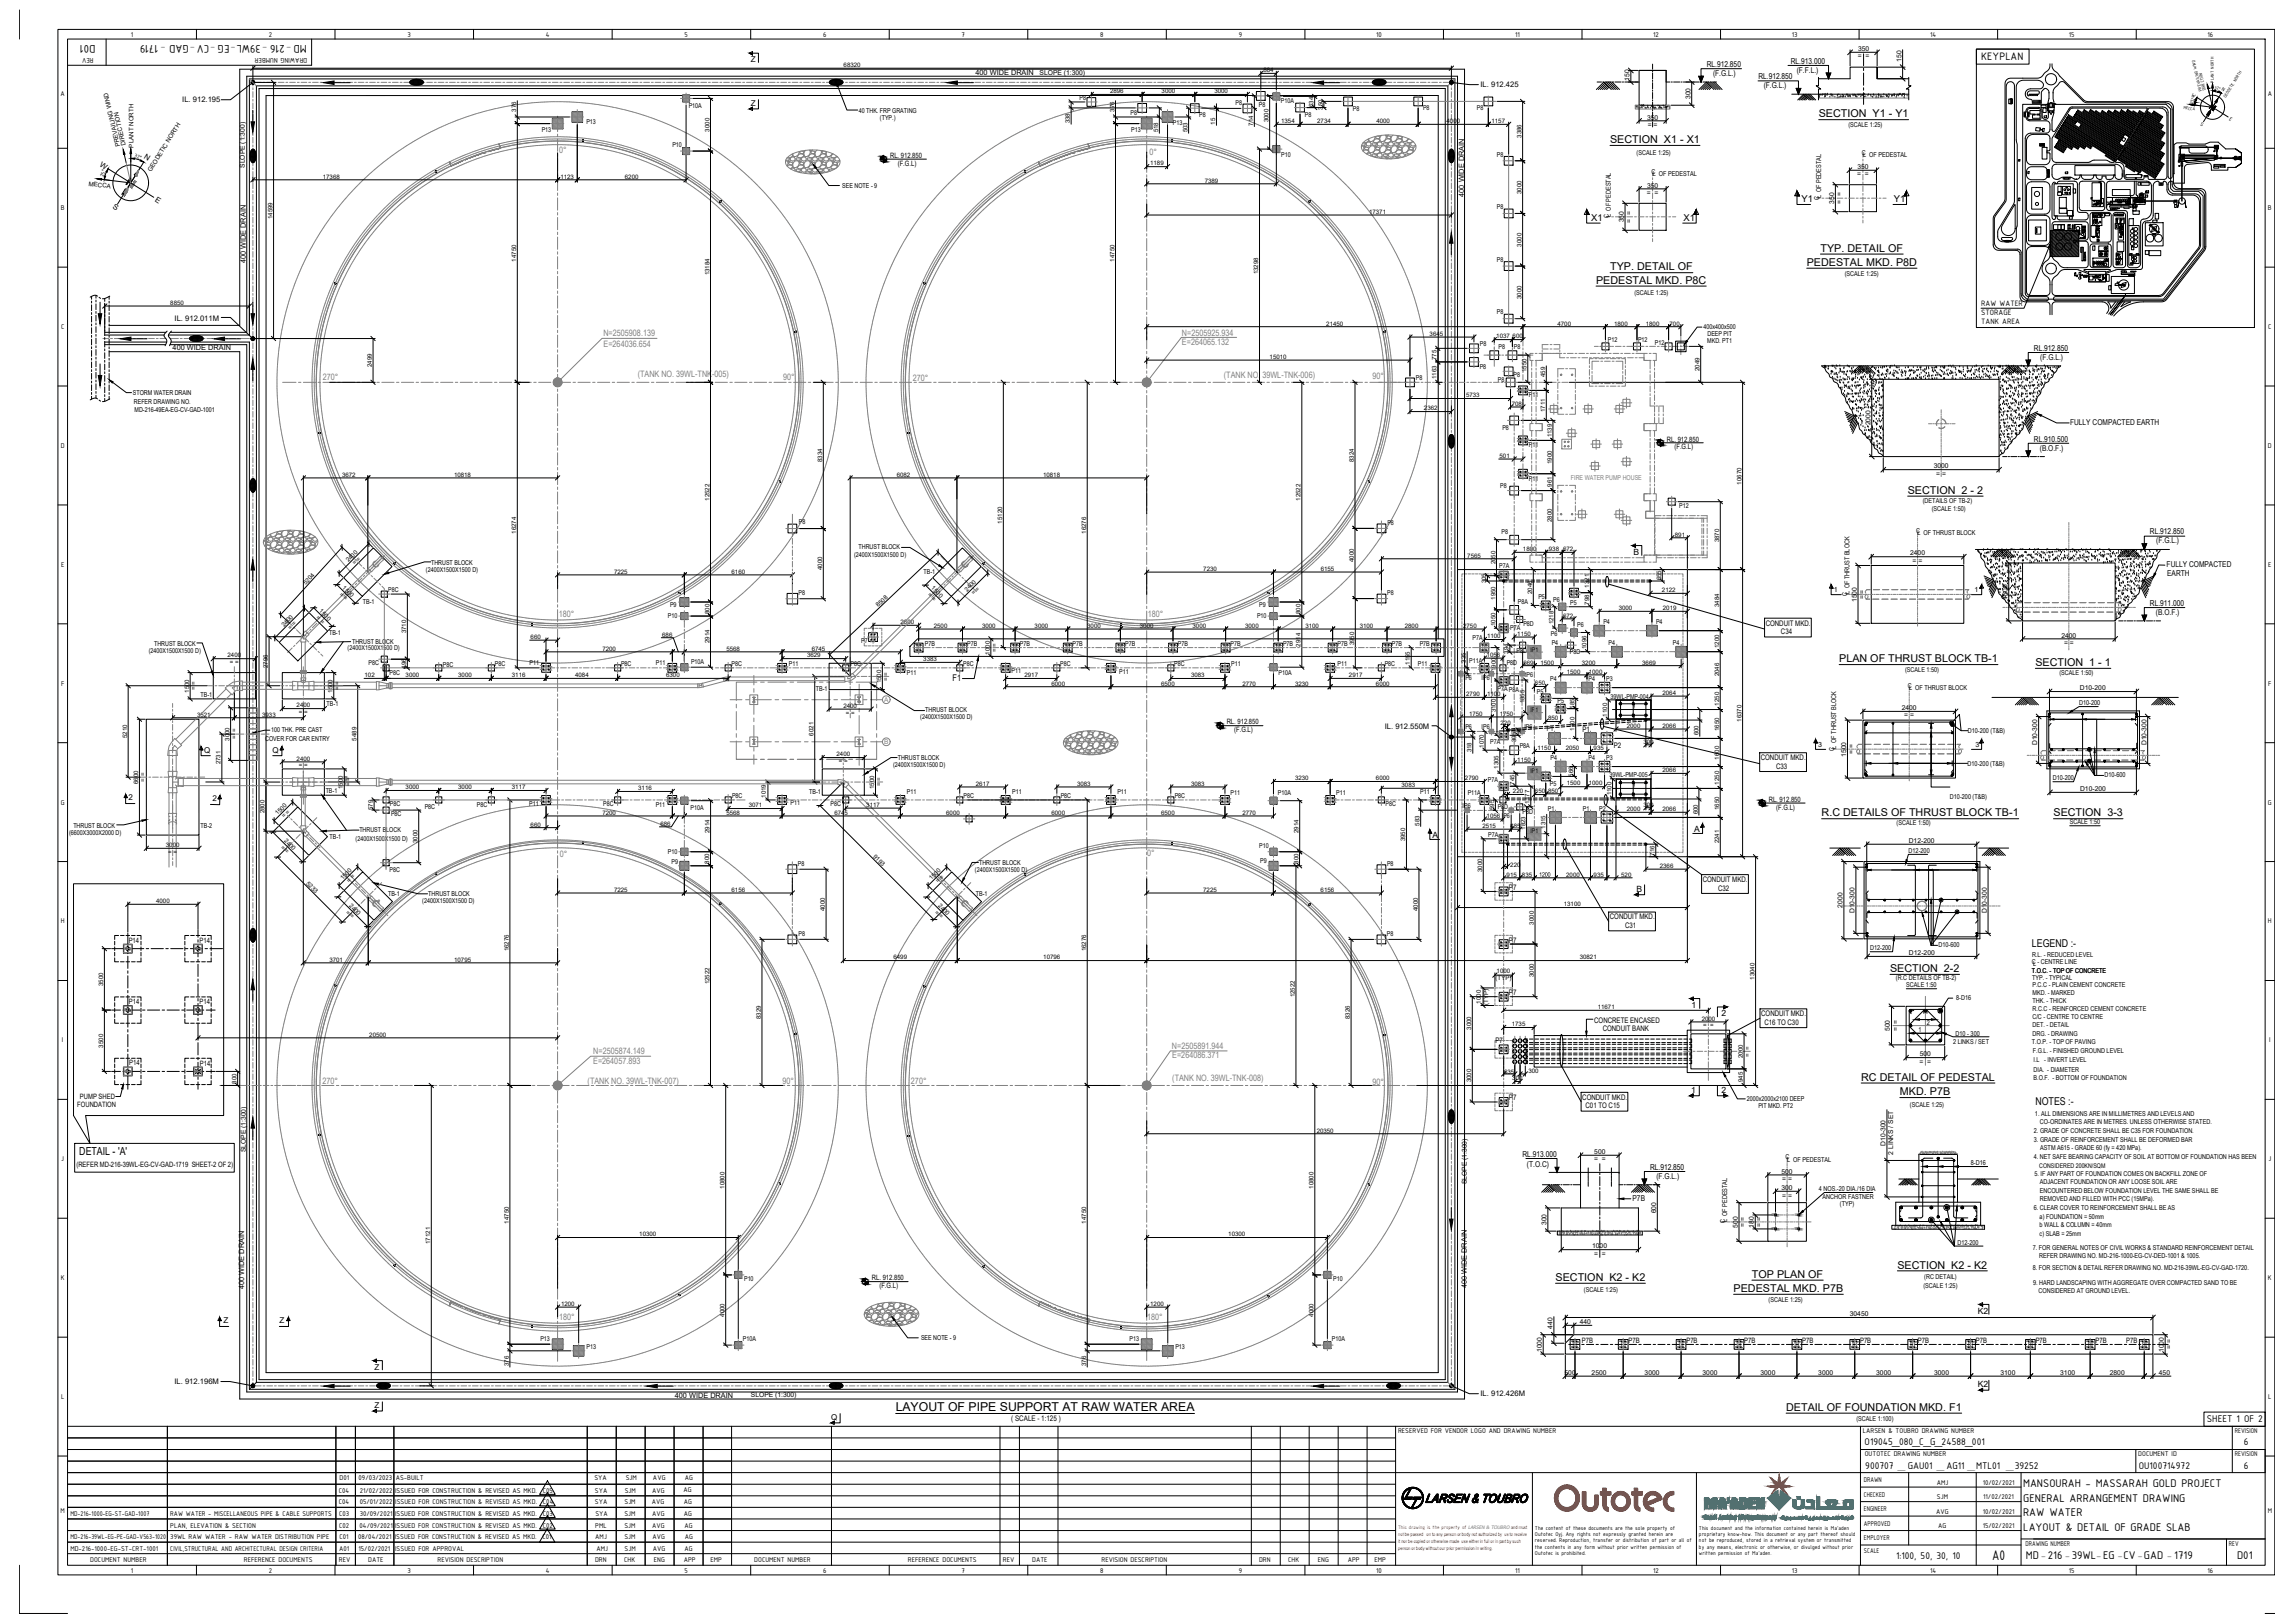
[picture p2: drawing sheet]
<svg xmlns="http://www.w3.org/2000/svg" width="1189mm" height="841mm" viewBox="0 0 1189 841" stroke-linecap="round" stroke-linejoin="round" font-family="sans-serif">
<defs><g id="words">
<text font-size="7.8" x="1032" y="808">A0</text>
<text font-size="6.3" x="464" y="731">LAYOUT OF PIPE SUPPORT AT RAW WATER AREA</text>
<g font-size="6.2">
<text x="49" y="23" transform="rotate(180 49 23)">D01</text>
<text x="159" y="23" transform="rotate(180 159 23)">MD -216 -39WL-EG -CV-GAD - 1719</text>
<text x="1048" y="771">MANSOURAH - MASSARAH GOLD PROJECT</text>
<text x="1049" y="778">GENERAL ARRANGEMENT DRAWING</text>
<text x="1048" y="786">RAW WATER</text>
<text x="1049" y="793">LAYOUT &amp; DETAIL OF GRADE SLAB</text>
<text x="1050" y="808">MD-216 -39WL-EG -CV-GAD -1719</text>
<text x="1159" y="808">D01</text>
</g>
<text font-size="6.1" x="1027" y="31">KEYPLAN</text>
<text font-size="5.7" x="41" y="598">DETAIL - 'A'</text>
<g font-size="5.6">
<text x="943" y="61">SECTION Y1 - Y1</text>
<text x="834" y="74">SECTION X1 - X1</text>
<text x="943" y="130">TYP. DETAIL OF</text>
<text x="936" y="138">PEDESTAL MKD. P8D</text>
<text x="834" y="140">TYP. DETAIL OF</text>
<text x="827" y="147">PEDESTAL MKD. P8C</text>
<text x="989" y="256">SECTION 2 - 2</text>
<text x="953" y="343">PLAN OF THRUST BLOCK TB-1</text>
<text x="1055" y="345">SECTION 1 - 1</text>
<text x="944" y="423">R.C DETAILS OF THRUST BLOCK TB-1</text>
<text x="1064" y="423">SECTION 3-3</text>
<text x="1053" y="491">LEGEND :-</text>
<text x="980" y="504">SECTION 2-2</text>
<text x="965" y="560">RC DETAIL OF PEDESTAL</text>
<text x="985" y="568">MKD. P7B</text>
<text x="1055" y="573">NOTES :-</text>
<text x="983" y="657">SECTION K2 - K2</text>
<text x="806" y="664">SECTION K2 - K2</text>
<text x="908" y="662">TOP PLAN OF</text>
<text x="898" y="670">PEDESTAL MKD. P7B</text>
<text x="926" y="731">DETAIL OF FOUNDATION MKD. F1</text>
</g>
<g font-size="5.4">
<text x="1144" y="737">SHEET 1 OF 2</text>
<text x="966" y="749">O19045_080_C_G_24588_001</text>
<text x="1163" y="749">6</text>
<text x="967" y="761">900707 _GAU01 _AG11 _MTL01 _39252</text>
<text x="1108" y="761">OU100714972</text>
<text x="1163" y="761">6</text>
<text x="983" y="808">1:100, 50, 30, 10</text>
</g>
<g font-size="4.9">
<text x="934" y="105">Y1</text>
<text x="981" y="105">Y1</text>
<text x="825" y="114">X1</text>
<text x="872" y="114">X1</text>
</g>
<text font-size="4.8" x="494" y="353">F1</text>
<g font-size="4.6" fill="#808080">
<text x="290" y="79">0°</text>
<text x="596" y="80">0°</text>
<text x="313" y="174">N=2505908.139</text>
<text x="313" y="180">E=264036.654</text>
<text x="613" y="174">N=2505925.934</text>
<text x="613" y="179">E=264065.132</text>
<text x="167" y="197">270°</text>
<text x="330" y="196">(TANK NO. 39WL-TNK-005)</text>
<text x="406" y="197">90°</text>
<text x="473" y="197">270°</text>
<text x="634" y="196">(TANK NO. 39WL-TNK-006)</text>
<text x="711" y="197">90°</text>
<text x="290" y="320">180°</text>
<text x="595" y="320">180°</text>
<text x="290" y="444">0°</text>
<text x="595" y="444">0°</text>
<text x="607" y="544">N=2505891.944</text>
<text x="307" y="551">E=264057.893</text>
<text x="307" y="546">N=2505874.149</text>
<text x="608" y="548">E=264086.371</text>
<text x="167" y="562">270°</text>
<text x="305" y="562">(TANK NO. 39WL-TNK-007)</text>
<text x="405" y="562">90°</text>
<text x="472" y="562">270°</text>
<text x="608" y="560">(TANK NO. 39WL-TNK-008)</text>
<text x="711" y="562">90°</text>
<text x="290" y="684">180°</text>
<text x="594" y="684">180°</text>
</g>
<g font-size="4.4">
<text x="847" y="288">B</text>
<text x="878" y="431">A</text>
<text x="742" y="434">A</text>
<text x="848" y="462">B</text>
<text x="877" y="522">1</text>
<text x="892" y="527">2</text>
<text x="876" y="566">1</text>
<text x="892" y="566">2</text>
<text x="1025" y="681">K2</text>
<text x="1025" y="719">K2</text>
</g>
<g font-size="4.3">
<text x="1027" y="159">RAW WATER</text>
<text x="1027" y="163">STORAGE</text>
<text x="1027" y="168">TANK AREA</text>
</g>
<g font-size="4.2">
<text x="389" y="32">Z</text>
<text x="885" y="35">RL.912.850</text>
<text x="928" y="33">RL.913.000</text>
<text x="888" y="39">(F.G.L.)</text>
<text x="911" y="41">RL.912.850</text>
<text x="931" y="38">(F.F.L.)</text>
<text x="914" y="46">(F.G.L.)</text>
<text x="389" y="55">Z</text>
<text x="1054" y="182">RL.912.850</text>
<text x="1057" y="186">(F.G.L.)</text>
<text x="1073" y="220">FULLY COMPACTED EARTH</text>
<text x="1054" y="229">RL.910.500</text>
<text x="1057" y="233">(B.O.F.)</text>
<text x="1114" y="277">RL.912.850</text>
<text x="1118" y="282">(F.G.L.)</text>
<text x="1123" y="294">FULLY COMPACTED</text>
<text x="1123" y="298">EARTH</text>
<text x="1114" y="314">RL.911.000</text>
<text x="1117" y="319">(B.O.F.)</text>
<text x="106" y="390">Q</text>
<text x="141" y="390">Q</text>
<text x="67" y="415">2</text>
<text x="110" y="415" transform="rotate(1 110 415)">2</text>
<text x="789" y="600">RL.913.000</text>
<text x="791" y="605">(T.O.C)</text>
<text x="855" y="606">RL.912.850</text>
<text x="858" y="611">(F.G.L.)</text>
<text x="846" y="622">P7B</text>
<text x="116" y="686">Z</text>
<text x="145" y="686">Z</text>
<text x="194" y="710">Z</text>
<text x="194" y="730">Z</text>
<text x="431" y="736">Q</text>
</g>
<g font-size="4">
<text x="767" y="45">IL. 912.425</text>
<text x="94" y="53">IL. 912.195</text>
<text x="74" y="82" transform="rotate(32 74 82)">N</text>
<text x="51" y="86" transform="rotate(32 51 86)">W</text>
<text x="58" y="108" transform="rotate(32 58 108)">S</text>
<text x="80" y="104" transform="rotate(33 80 104)">E</text>
<text x="90" y="166">IL. 912.011M</text>
<text x="915" y="324">CONDUIT MKD.</text>
<text x="923" y="329">C34</text>
<text x="718" y="378">IL. 912.550M</text>
<text x="820" y="379">P1</text>
<text x="836" y="388">P2</text>
<text x="913" y="394">CONDUIT MKD.</text>
<text x="920" y="398">C33</text>
<text x="782" y="461">P7</text>
<text x="882" y="457">CONDUIT MKD.</text>
<text x="890" y="461">C32</text>
<text x="834" y="476">CONDUIT MKD.</text>
<text x="842" y="481">C31</text>
<text x="782" y="488">P7</text>
<text x="782" y="516">P7</text>
<text x="913" y="527">CONDUIT MKD.</text>
<text x="826" y="530">CONCRETE ENCASED</text>
<text x="914" y="531">C16 TO C30</text>
<text x="831" y="534">CONDUIT BANK</text>
<text x="775" y="541">P7</text>
<text x="820" y="570">CONDUIT MKD.</text>
<text x="782" y="570">P7</text>
<text x="822" y="574">C01 TO C15</text>
<text x="90" y="717">IL. 912.196M</text>
<text x="767" y="723">IL. 912.426M</text>
<text x="524" y="737">( SCALE - 1:125 )</text>
</g>
<g font-size="3.9">
<text x="68" y="19">1</text>
<text x="139" y="19">2</text>
<text x="211" y="19">3</text>
<text x="283" y="19">4</text>
<text x="355" y="19">5</text>
<text x="427" y="19">6</text>
<text x="498" y="19">7</text>
<text x="570" y="19">8</text>
<text x="642" y="19">9</text>
<text x="713" y="19">10</text>
<text x="785" y="19">11</text>
<text x="857" y="19">12</text>
<text x="929" y="19">13</text>
<text x="1000" y="19">14</text>
<text x="1072" y="19">15</text>
<text x="1144" y="19">16</text>
<text x="49" y="30" transform="rotate(180 49 30)">REV</text>
<text x="159" y="30" transform="rotate(180 159 30)">DRAWING NUMBER</text>
<text x="31" y="50">A</text>
<text x="1175" y="50">A</text>
<text x="31" y="109">B</text>
<text x="1175" y="109">B</text>
<text x="32" y="170">C</text>
<text x="1176" y="170">C</text>
<text x="31" y="232">D</text>
<text x="1175" y="232">D</text>
<text x="32" y="294">E</text>
<text x="1176" y="294">E</text>
<text x="32" y="355">F</text>
<text x="1176" y="355">F</text>
<text x="31" y="417">G</text>
<text x="1175" y="417">G</text>
<text x="31" y="479">H</text>
<text x="1175" y="479">H</text>
<text x="32" y="540">I</text>
<text x="1176" y="540">I</text>
<text x="32" y="602">J</text>
<text x="1176" y="602">J</text>
<text x="31" y="663">K</text>
<text x="1175" y="663">K</text>
<text x="32" y="725">L</text>
<text x="1176" y="725">L</text>
<text x="725" y="743">RESERVED FOR VENDOR LOGO AND DRAWING NUMBER</text>
<text x="965" y="743">LARSEN &amp; TOUBRO DRAWING NUMBER</text>
<text x="1158" y="743">REVISION</text>
<text x="966" y="755">OUTOTEC DRAWING NUMBER</text>
<text x="1108" y="755">DOCUMENT ID</text>
<text x="1158" y="755">REVISION</text>
<text x="176" y="767">D01</text>
<text x="186" y="767">09/03/2023</text>
<text x="205" y="767">AS-BUILT</text>
<text x="308" y="767">SYA</text>
<text x="324" y="767">SJM</text>
<text x="338" y="767">AVG</text>
<text x="355" y="767">AG</text>
<text x="176" y="774">C04</text>
<text x="186" y="774">21/02/2022</text>
<text x="205" y="774">ISSUED FOR CONSTRUCTION &amp; REVISED AS MKD.</text>
<text x="281" y="774">C05</text>
<text x="308" y="774">SYA</text>
<text x="324" y="774">SJM</text>
<text x="338" y="774">AVG</text>
<text x="354" y="773">AG</text>
<text x="966" y="768">DRAWN</text>
<text x="1004" y="769">AMJ</text>
<text x="1028" y="769">10/02/2021</text>
<text x="176" y="780">C04</text>
<text x="186" y="780">05/01/2022</text>
<text x="205" y="780">ISSUED FOR CONSTRUCTION &amp; REVISED AS MKD.</text>
<text x="281" y="780">C04</text>
<text x="308" y="780">SYA</text>
<text x="324" y="780">SJM</text>
<text x="338" y="780">AVG</text>
<text x="354" y="780">AG</text>
<text x="966" y="776">CHECKED</text>
<text x="1004" y="777">SJM</text>
<text x="1028" y="777">11/02/2021</text>
<text x="31" y="784">M</text>
<text x="36" y="786">MD-216-1000-EG-ST-GAD-1007</text>
<text x="88" y="786">RAW WATER - MISCELLANEOUS PIPE &amp; CABLE SUPPORTS</text>
<text x="176" y="786">C03</text>
<text x="186" y="786">30/09/2021</text>
<text x="205" y="786">ISSUED FOR CONSTRUCTION &amp; REVISED AS MKD.</text>
<text x="281" y="786">C03</text>
<text x="309" y="786">SYA</text>
<text x="324" y="786">SJM</text>
<text x="338" y="786">AVG</text>
<text x="354" y="786">AG</text>
<text x="966" y="783">ENGINEER</text>
<text x="1003" y="784">AVG</text>
<text x="1028" y="784">10/02/2021</text>
<text x="1175" y="784">M</text>
<text x="88" y="792">PLAN, ELEVATION &amp; SECTION</text>
<text x="176" y="792">C02</text>
<text x="186" y="792">04/09/2021</text>
<text x="205" y="792">ISSUED FOR CONSTRUCTION &amp; REVISED AS MKD.</text>
<text x="281" y="792">C02</text>
<text x="309" y="792">PML</text>
<text x="324" y="792">SJM</text>
<text x="338" y="792">AVG</text>
<text x="355" y="792">AG</text>
<text x="966" y="791">APPROVED</text>
<text x="1005" y="792">AG</text>
<text x="1028" y="792">15/02/2021</text>
<text x="36" y="798">MD-216-39WL-EG-PE-GAD-V563-1020</text>
<text x="88" y="798">39WL RAW WATER - RAW WATER DISTRIBUTION PIPE</text>
<text x="176" y="798">C01</text>
<text x="186" y="798">08/04/2021</text>
<text x="205" y="798">ISSUED FOR CONSTRUCTION &amp; REVISED AS MKD.</text>
<text x="281" y="798">C01</text>
<text x="309" y="798">AMJ</text>
<text x="324" y="798">SJM</text>
<text x="338" y="798">AVG</text>
<text x="355" y="798">AG</text>
<text x="36" y="804">MD-216-1000-EG-ST-CRT-1001</text>
<text x="88" y="804">CIVIL,STRUCTURAL AND ARCHITECTURAL DESIGN CRITERIA</text>
<text x="176" y="804">A01</text>
<text x="186" y="804">15/02/2021</text>
<text x="205" y="804">ISSUED FOR APPROVAL</text>
<text x="309" y="804">AMJ</text>
<text x="324" y="804">SJM</text>
<text x="338" y="804">AVG</text>
<text x="355" y="804">AG</text>
<text x="966" y="798">EMPLOYER</text>
<text x="1050" y="801">DRAWING NUMBER</text>
<text x="1155" y="801">REV</text>
<text x="47" y="809">DOCUMENT NUMBER</text>
<text x="126" y="809">REFERENCE DOCUMENTS</text>
<text x="176" y="809">REV</text>
<text x="191" y="809">DATE</text>
<text x="227" y="809">REVISION DESCRIPTION</text>
<text x="308" y="809">DRN</text>
<text x="323" y="809">CHK</text>
<text x="339" y="809">ENG</text>
<text x="354" y="809">APP</text>
<text x="368" y="809">EMP</text>
<text x="391" y="809">DOCUMENT NUMBER</text>
<text x="470" y="809">REFERENCE DOCUMENTS</text>
<text x="520" y="809">REV</text>
<text x="535" y="809">DATE</text>
<text x="571" y="809">REVISION DESCRIPTION</text>
<text x="653" y="809">DRN</text>
<text x="668" y="809">CHK</text>
<text x="683" y="809">ENG</text>
<text x="698" y="809">APP</text>
<text x="712" y="809">EMP</text>
<text x="966" y="805">SCALE</text>
<text x="68" y="815">1</text>
<text x="139" y="815">2</text>
<text x="211" y="815">3</text>
<text x="283" y="815">4</text>
<text x="355" y="815">5</text>
<text x="427" y="815">6</text>
<text x="498" y="815">7</text>
<text x="570" y="815">8</text>
<text x="642" y="815">9</text>
<text x="713" y="815">10</text>
<text x="785" y="815">11</text>
<text x="857" y="815">12</text>
<text x="929" y="815">13</text>
<text x="1000" y="815">14</text>
<text x="1072" y="815">15</text>
<text x="1144" y="815">16</text>
</g>
<g font-size="3.8">
<text x="506" y="39">400 WIDE DRAIN</text>
<text x="461" y="82">RL. 912.850</text>
<text x="465" y="86">(F.G.L)</text>
<text x="759" y="102" transform="rotate(-90 759 102)">400 WIDE DRAIN</text>
<text x="127" y="136" transform="rotate(-90 127 136)">400 WIDE DRAIN</text>
<text x="89" y="182">400 WIDE DRAIN</text>
<text x="864" y="229">RL. 912.850</text>
<text x="868" y="233">(F.G.L)</text>
<text x="636" y="375">RL. 912.850</text>
<text x="640" y="379">(F.G.L)</text>
<text x="917" y="416">RL. 912.850</text>
<text x="921" y="420">(F.G.L)</text>
<text x="67" y="489">P14</text>
<text x="103" y="489">P14</text>
<text x="67" y="520">P14</text>
<text x="103" y="520">P14</text>
<text x="67" y="552">P14</text>
<text x="104" y="552">P14</text>
<text x="41" y="570">PUMP SHED</text>
<text x="40" y="574">FOUNDATION</text>
<text x="40" y="604">(REFER MD-216-39WL-EG-CV-GAD-1719 SHEET-2 OF 2)</text>
<text x="452" y="663">RL. 912.850</text>
<text x="126" y="668" transform="rotate(-90 126 668)">400 WIDE DRAIN</text>
<text x="456" y="668">(F.G.L)</text>
<text x="760" y="668" transform="rotate(-90 760 668)">400 WIDE DRAIN</text>
<text x="844" y="696">P7B</text>
<text x="874" y="696">P7B</text>
<text x="904" y="696">P7B</text>
<text x="934" y="696">P7B</text>
<text x="964" y="696">P7B</text>
<text x="994" y="696">P7B</text>
<text x="1024" y="696">P7B</text>
<text x="1055" y="696">P7B</text>
<text x="1086" y="696">P7B</text>
<text x="1102" y="696">P7B</text>
<text x="820" y="696">P7B</text>
<text x="350" y="724">400 WIDE DRAIN</text>
</g>
<g font-size="3.7">
<text x="950" y="307">1</text>
<text x="1023" y="307">1</text>
<text x="942" y="387">3</text>
<text x="1024" y="387">3</text>
</g>
<g font-size="3.5">
<text x="963" y="26">350</text>
<text x="963" y="30">= =</text>
<text x="985" y="32" transform="rotate(-90 985 32)">150</text>
<text x="539" y="39">SLOPE (1:300)</text>
<text x="845" y="42" transform="rotate(-90 845 42)">150</text>
<text x="559" y="52">P8</text>
<text x="664" y="53">P10A</text>
<text x="876" y="51" transform="rotate(-90 876 51)">300</text>
<text x="357" y="56">P10A</text>
<text x="445" y="59">40 THK. FRP GRATING</text>
<text x="586" y="60">P8</text>
<text x="640" y="54">P8</text>
<text x="652" y="55">P8</text>
<text x="701" y="57">P8</text>
<text x="737" y="57">P8</text>
<text x="765" y="57">P8</text>
<text x="304" y="64">P13</text>
<text x="456" y="62">(TYP.)</text>
<text x="608" y="65">P13</text>
<text x="622" y="61">P8</text>
<text x="676" y="61">P8</text>
<text x="854" y="62">350</text>
<text x="854" y="66">= =</text>
<text x="281" y="68">P13</text>
<text x="586" y="68">P13</text>
<text x="958" y="66">(SCALE 1:25)</text>
<text x="348" y="76">P10</text>
<text x="664" y="81">P10</text>
<text x="776" y="81">P8</text>
<text x="848" y="80">(SCALE 1:25)</text>
<text x="965" y="80">C</text>
<text x="966" y="82">L OF PEDESTAL</text>
<text x="127" y="87" transform="rotate(-90 127 87)">SLOPE (1:300)</text>
<text x="963" y="88">350</text>
<text x="856" y="90">C</text>
<text x="857" y="91">L OF PEDESTAL</text>
<text x="962" y="91">= =</text>
<text x="436" y="97">SEE NOTE - 9</text>
<text x="853" y="101">= =</text>
<text x="854" y="97">350</text>
<text x="943" y="103" transform="rotate(-90 943 103)">C</text>
<text x="944" y="103" transform="rotate(-90 944 103)">L OF PEDESTAL</text>
<text x="951" y="106" transform="rotate(-90 951 106)">350</text>
<text x="954" y="106" transform="rotate(-90 954 106)">= =</text>
<text x="776" y="108">P8</text>
<text x="834" y="113" transform="rotate(-90 834 113)">C</text>
<text x="835" y="112" transform="rotate(-90 835 112)">L OF PEDESTAL</text>
<text x="842" y="115" transform="rotate(-90 842 115)">350</text>
<text x="845" y="115" transform="rotate(-90 845 115)">= =</text>
<text x="776" y="136">P8</text>
<text x="956" y="143">(SCALE 1:25)</text>
<text x="847" y="153">(SCALE 1:25)</text>
<text x="776" y="163">P8</text>
<text x="883" y="171">400x400x500</text>
<text x="767" y="179">P8</text>
<text x="833" y="177">P12</text>
<text x="849" y="177">P12</text>
<text x="858" y="179">P12</text>
<text x="885" y="178">MKD. PT1</text>
<text x="885" y="174">DEEP PIT</text>
<text x="777" y="181">P8</text>
<text x="785" y="181">P8</text>
<text x="767" y="191">P8</text>
<text x="734" y="197">P8</text>
<text x="776" y="198">P8</text>
<text x="784" y="195">P8</text>
<text x="69" y="205">STORM WATER DRAIN</text>
<text x="69" y="209">REFER DRAWING NO.</text>
<text x="792" y="206">P11</text>
<text x="70" y="213">MD-216-49EA-EG-CV-GAD-1001</text>
<text x="969" y="220" transform="rotate(-90 969 220)">2000</text>
<text x="779" y="223">P8</text>
<text x="792" y="232">P11</text>
<text x="1002" y="243">3000</text>
<text x="792" y="249">P11</text>
<text x="1003" y="247">= =</text>
<text x="777" y="253">P8</text>
<text x="870" y="263">P12</text>
<text x="996" y="261">(DETAILS OF TB-2)</text>
<text x="1001" y="265">(SCALE 1:50)</text>
<text x="414" y="272">P8</text>
<text x="719" y="272">P8</text>
<text x="778" y="277">P8</text>
<text x="993" y="276">C</text>
<text x="994" y="277">L OF THRUST BLOCK</text>
<text x="445" y="285">THRUST BLOCK</text>
<text x="990" y="288">2400</text>
<text x="223" y="293">THRUST BLOCK</text>
<text x="443" y="288">(2400X1500X1500 D)</text>
<text x="991" y="292">= =</text>
<text x="221" y="296">(2400X1500X1500 D)</text>
<text x="479" y="298">TB-1</text>
<text x="777" y="294">P7A</text>
<text x="201" y="307">P8C</text>
<text x="414" y="308">P8</text>
<text x="719" y="308">P8</text>
<text x="797" y="310">P5</text>
<text x="957" y="309" transform="rotate(-90 957 309)">C</text>
<text x="958" y="308" transform="rotate(-90 958 308)">L OF THRUST BLOCK</text>
<text x="962" y="312" transform="rotate(-90 962 312)">1500</text>
<text x="966" y="311" transform="rotate(-90 966 311)">= =</text>
<text x="1040" y="311" transform="rotate(-90 1040 311)">1500</text>
<text x="188" y="313">TB-1</text>
<text x="347" y="314">P9</text>
<text x="653" y="314">P9</text>
<text x="787" y="313">P8A</text>
<text x="805" y="312">P6</text>
<text x="814" y="313">P5</text>
<text x="346" y="320">P10</text>
<text x="651" y="320">P10</text>
<text x="831" y="323">P4</text>
<text x="858" y="323">P4</text>
<text x="171" y="329">TB-1</text>
<text x="783" y="327">P7A</text>
<text x="789" y="324">P8D</text>
<text x="804" y="330">P6</text>
<text x="817" y="325">P6</text>
<text x="80" y="335">THRUST BLOCK</text>
<text x="182" y="333">THRUST BLOCK</text>
<text x="446" y="333">P7</text>
<text x="479" y="335">P7B</text>
<text x="501" y="335">P7B</text>
<text x="529" y="335">P7B</text>
<text x="556" y="335">P7B</text>
<text x="583" y="335">P7B</text>
<text x="610" y="335">P7B</text>
<text x="638" y="335">P7B</text>
<text x="665" y="335">P7B</text>
<text x="693" y="335">P7B</text>
<text x="721" y="335">P7B</text>
<text x="736" y="335">P7B</text>
<text x="763" y="332">P7A</text>
<text x="804" y="334">P4</text>
<text x="834" y="334">P4</text>
<text x="867" y="334">P4</text>
<text x="1068" y="330">2400</text>
<text x="1070" y="334">= =</text>
<text x="77" y="338">(2400X1500X1500 D)</text>
<text x="180" y="337">(2400X1500X1500 D)</text>
<text x="786" y="339">P8D</text>
<text x="814" y="339">P8D</text>
<text x="191" y="345">P8C</text>
<text x="229" y="346">P8C</text>
<text x="256" y="345">P8C</text>
<text x="274" y="344">P11</text>
<text x="322" y="345">P8C</text>
<text x="340" y="345">P11</text>
<text x="358" y="344">P10A</text>
<text x="379" y="345">P8C</text>
<text x="409" y="345">P11</text>
<text x="441" y="345">P8C</text>
<text x="499" y="345">P8C</text>
<text x="549" y="345">P8C</text>
<text x="609" y="345">P8C</text>
<text x="638" y="345">P11</text>
<text x="693" y="345">P11</text>
<text x="718" y="345">P8C</text>
<text x="735" y="345">P11</text>
<text x="761" y="343">P11A</text>
<text x="781" y="344">P8D</text>
<text x="987" y="348">(SCALE 1:50)</text>
<text x="202" y="350">P8C</text>
<text x="470" y="350">P11</text>
<text x="524" y="349">P11</text>
<text x="580" y="349">P11</text>
<text x="663" y="350">P10A</text>
<text x="759" y="353">IP6</text>
<text x="768" y="353">IP6</text>
<text x="790" y="351">IP6</text>
<text x="803" y="353">P4</text>
<text x="823" y="353">P4</text>
<text x="832" y="353">P3</text>
<text x="1067" y="350">(SCALE 1:50)</text>
<text x="423" y="358">TB-1</text>
<text x="776" y="358">P7A P8A</text>
<text x="796" y="359">P5</text>
<text x="989" y="356">C</text>
<text x="989" y="358">L OF THRUST BLOCK</text>
<text x="1078" y="358">D10-200</text>
<text x="104" y="361">TB-1</text>
<text x="169" y="366">TB-1</text>
<text x="807" y="365">P5</text>
<text x="835" y="362">39WL-PMP-004</text>
<text x="1078" y="366">D10-200</text>
<text x="480" y="369">THRUST BLOCK</text>
<text x="986" y="368">2400</text>
<text x="987" y="372">= =</text>
<text x="477" y="373">(2400X1500X1500 D)</text>
<text x="759" y="378">IP6</text>
<text x="768" y="378">IP6</text>
<text x="790" y="378">IP6</text>
<text x="137" y="384">COVER FOR CAR ENTRY</text>
<text x="141" y="379">100 THK. PRE CAST</text>
<text x="802" y="379">P1</text>
<text x="1020" y="380">D10-200 (T&amp;B)</text>
<text x="772" y="386">P7A</text>
<text x="788" y="387">P8A</text>
<text x="951" y="389" transform="rotate(-90 951 389)">C</text>
<text x="952" y="388" transform="rotate(-90 952 388)">L OF THRUST BLOCK</text>
<text x="1056" y="386" transform="rotate(-90 1056 386)">D10-300</text>
<text x="1112" y="386" transform="rotate(-90 1112 386)">D10-300</text>
<text x="465" y="394">THRUST BLOCK</text>
<text x="804" y="394">P4</text>
<text x="823" y="394">P4</text>
<text x="832" y="394">P3</text>
<text x="957" y="392" transform="rotate(-90 957 392)">1500</text>
<text x="961" y="391" transform="rotate(-90 961 391)">= =</text>
<text x="463" y="397">(2400X1500X1500 D)</text>
<text x="1020" y="397">D10-200 (T&amp;B)</text>
<text x="771" y="405">P7A</text>
<text x="803" y="407">P5</text>
<text x="834" y="403">39WL-PMP-005</text>
<text x="1064" y="404">D10-200</text>
<text x="1091" y="403">D10-600</text>
<text x="169" y="411">TB-1</text>
<text x="379" y="413">P8C</text>
<text x="419" y="411">TB-1</text>
<text x="470" y="411">P11</text>
<text x="499" y="413">P8C</text>
<text x="525" y="411">P11</text>
<text x="550" y="413">P8C</text>
<text x="579" y="411">P11</text>
<text x="609" y="413">P8C</text>
<text x="638" y="412">P11</text>
<text x="662" y="412">P10A</text>
<text x="692" y="412">P11</text>
<text x="736" y="411">P11</text>
<text x="761" y="412">P11A</text>
<text x="1078" y="410">D10-200</text>
<text x="202" y="418">P8C</text>
<text x="220" y="419">P8C</text>
<text x="247" y="418">P8C</text>
<text x="274" y="418">P11</text>
<text x="313" y="418">P8C</text>
<text x="340" y="418">P11</text>
<text x="358" y="420">P10A</text>
<text x="410" y="417">P11</text>
<text x="430" y="418">P8C</text>
<text x="718" y="418">P8C</text>
<text x="758" y="419">IP6</text>
<text x="776" y="419">P8D</text>
<text x="1011" y="414">D10-200 (T&amp;B)</text>
<text x="203" y="423">P8C</text>
<text x="789" y="422">P8D</text>
<text x="802" y="420">P1</text>
<text x="820" y="420">P1</text>
<text x="829" y="420">P2</text>
<text x="38" y="429">THRUST BLOCK</text>
<text x="104" y="429">TB-2</text>
<text x="186" y="431">THRUST BLOCK</text>
<text x="983" y="428">(SCALE 1:50)</text>
<text x="1073" y="427">SCALE 1:50</text>
<text x="36" y="433">(6600X3000X2000 D)</text>
<text x="171" y="435">TB-1</text>
<text x="184" y="436">(2400X1500X1500 D)</text>
<text x="771" y="434">P7A</text>
<text x="989" y="437">D12-200</text>
<text x="346" y="442">P10</text>
<text x="653" y="439">P10</text>
<text x="989" y="442">D12-200</text>
<text x="348" y="448">P9</text>
<text x="413" y="449">P8</text>
<text x="507" y="448">THRUST BLOCK</text>
<text x="653" y="447">P9</text>
<text x="719" y="449">P8</text>
<text x="202" y="452">P8C</text>
<text x="505" y="452">(2400X1500X1500 D)</text>
<text x="201" y="464">TB-1</text>
<text x="219" y="468">(2400X1500X1500 D)</text>
<text x="222" y="464">THRUST BLOCK</text>
<text x="506" y="464">TB-1</text>
<text x="955" y="470" transform="rotate(-90 955 470)">2000</text>
<text x="961" y="473" transform="rotate(-90 961 473)">D10-300</text>
<text x="1030" y="473" transform="rotate(-90 1030 473)">D10-300</text>
<text x="414" y="485">P8</text>
<text x="719" y="485">P8</text>
<text x="1005" y="491">D10-600</text>
<text x="969" y="492">D12-200</text>
<text x="989" y="495">D12-200</text>
<text x="1053" y="496">R.L. - REDUCED LEVEL</text>
<text x="1053" y="500">C - CENTRE LINE</text>
<text x="1054" y="500">L</text>
<text x="983" y="508">(R.C DETAILS OF TB-2)</text>
<text x="1053" y="504">T.O.C. - TOP OF CONCRETE</text>
<text x="1053" y="508">TYP. - TYPICAL</text>
<text x="988" y="512">SCALE 1:50</text>
<text x="1053" y="511">P.C.C - PLAIN CEMENT CONCRETE</text>
<text x="1053" y="516">MKD. - MARKED</text>
<text x="1014" y="518">8-D16</text>
<text x="1053" y="520">THK. - THICK</text>
<text x="1053" y="524">R.C.C - REINFORCED CEMENT CONCRETE</text>
<text x="999" y="531">2</text>
<text x="1053" y="528">C/C - CENTRE TO CENTRE</text>
<text x="1053" y="532">DET. - DETAIL</text>
<text x="979" y="534" transform="rotate(-90 979 534)">500</text>
<text x="984" y="534" transform="rotate(-90 984 534)">= =</text>
<text x="994" y="535">1</text>
<text x="1013" y="537">D10 - 300</text>
<text x="1053" y="537">DRG. - DRAWING</text>
<text x="1012" y="541">2 LINKS / SET</text>
<text x="1053" y="541">T.O.P. - TOP OF PAVING</text>
<text x="1054" y="546">F.G.L. - FINISHED GROUND LEVEL</text>
<text x="995" y="551">= =</text>
<text x="995" y="547">500</text>
<text x="1054" y="550">I.L - INVERT LEVEL</text>
<text x="1054" y="555">DIA. - DIAMETER</text>
<text x="1054" y="559">B.O.F. - BOTTOM OF FOUNDATION</text>
<text x="905" y="571">2000x2000x2100 DEEP</text>
<text x="911" y="574">PIT MKD. PT2</text>
<text x="990" y="574">(SCALE 1:25)</text>
<text x="1055" y="578">1. ALL DIMENSIONS ARE IN MILLIMETRES AND LEVELS AND</text>
<text x="1054" y="587">2. GRADE OF CONCRETE SHALL BE C35 FOR FOUNDATION.</text>
<text x="1057" y="582">CO-ORDINATES ARE IN METRES. UNLESS OTHERWISE STATED.</text>
<text x="977" y="594" transform="rotate(-90 977 594)">D10-300</text>
<text x="1054" y="592">3. GRADE OF REINFORCEMENT SHALL BE DEFORMED BAR</text>
<text x="127" y="597" transform="rotate(-90 127 597)">SLOPE (1:300)</text>
<text x="826" y="598">500</text>
<text x="981" y="598" transform="rotate(-90 981 598)">2 LINKS / SET</text>
<text x="1057" y="596">ASTM A615 - GRADE 60 (fy = 420 MPa).</text>
<text x="826" y="602">= =</text>
<text x="925" y="601">C</text>
<text x="926" y="602">L OF PEDESTAL</text>
<text x="1021" y="604">8-D16</text>
<text x="1054" y="601">4. NET SAFE BEARING CAPACITY OF SOIL AT BOTTOM OF FOUNDATION HAS BEEN</text>
<text x="923" y="608">500</text>
<text x="924" y="612">= =</text>
<text x="1054" y="610">5. IF ANY PART OF FOUNDATION COMES ON BACKFILL ZONE OF</text>
<text x="760" y="614" transform="rotate(-90 760 614)">SLOPE (1:300)</text>
<text x="923" y="616">300</text>
<text x="943" y="617">4 NOS.-20 DIA./16 DIA</text>
<text x="1057" y="614">ADJACENT FOUNDATION OR ANY LOOSE SOIL ARE</text>
<text x="924" y="621">= =</text>
<text x="945" y="621">ANCHOR FASTNER</text>
<text x="1057" y="618">ENCOUNTERED BELOW FOUNDATION LEVEL THE SAME SHALL BE</text>
<text x="1057" y="622">REMOVED AND FILLED WITH PCC (15MPa).</text>
<text x="858" y="629" transform="rotate(-90 858 629)">600</text>
<text x="954" y="625">(TYP)</text>
<text x="1054" y="627">6. CLEAR COVER TO REINFORCEMENT SHALL BE AS</text>
<text x="801" y="635" transform="rotate(-90 801 635)">300</text>
<text x="894" y="634" transform="rotate(-90 894 634)">C</text>
<text x="895" y="633" transform="rotate(-90 895 633)">L OF PEDESTAL</text>
<text x="904" y="636" transform="rotate(-90 904 636)">= =</text>
<text x="913" y="636" transform="rotate(-90 913 636)">= =</text>
<text x="1057" y="632">a) FOUNDATION = 50mm</text>
<text x="901" y="636" transform="rotate(-90 901 636)">500</text>
<text x="909" y="636" transform="rotate(-90 909 636)">180</text>
<text x="1057" y="640">c) SLAB = 25mm</text>
<text x="1057" y="636">b WALL &amp; COLUMN = 40mm</text>
<text x="825" y="647">1000</text>
<text x="1014" y="645">D12-200</text>
<text x="1053" y="648">7. FOR GENERAL NOTES OF CIVIL WORKS &amp; STANDARD REINFORCEMENT DETAIL</text>
<text x="826" y="651">= =</text>
<text x="1057" y="652">REFER DRAWING NO. MD-216-1000-EG-CV-DED-1001 &amp; 1005.</text>
<text x="1053" y="658">8. FOR SECTION &amp; DETAIL REFER DRAWING NO. MD-216-39WL-EG-CV-GAD-1720.</text>
<text x="386" y="664">P10</text>
<text x="691" y="664">P10</text>
<text x="997" y="663">(RC DETAIL)</text>
<text x="1054" y="666">9. HARD LANDSCAPING WITH AGGREGATE OVER COMPACTED SAND TO BE</text>
<text x="821" y="670">(SCALE 1:25)</text>
<text x="997" y="667">(SCALE 1:25)</text>
<text x="1056" y="670">CONSIDERED AT GROUND LEVEL.</text>
<text x="917" y="675">(SCALE 1:25)</text>
<text x="959" y="682">30450</text>
<text x="805" y="689" transform="rotate(-90 805 689)">440</text>
<text x="819" y="686">440</text>
<text x="280" y="695">P13</text>
<text x="385" y="695">P10A</text>
<text x="477" y="695">SEE NOTE - 9</text>
<text x="585" y="695">P13</text>
<text x="690" y="695">P10A</text>
<text x="304" y="699">P13</text>
<text x="609" y="699">P13</text>
<text x="799" y="701" transform="rotate(-90 799 701)">1000</text>
<text x="1121" y="701" transform="rotate(-90 1121 701)">1000</text>
<text x="1125" y="699" transform="rotate(-90 1125 699)">= =</text>
<text x="811" y="712">500</text>
<text x="825" y="712">2500</text>
<text x="852" y="712">3000</text>
<text x="882" y="712">3000</text>
<text x="912" y="712">3000</text>
<text x="942" y="712">3000</text>
<text x="972" y="712">3000</text>
<text x="1002" y="712">3000</text>
<text x="1037" y="712">3100</text>
<text x="1068" y="712">3100</text>
<text x="1093" y="712">2800</text>
<text x="1119" y="712">450</text>
<text x="389" y="724">SLOPE (1:300)</text>
<text x="962" y="736">(SCALE 1:100)</text>
</g>
<text font-size="3.5" fill="#808080" x="814" y="249">FIRE WATER PUMP HOUSE</text>
<g font-size="3.4" fill="#808080">
<text x="458" y="364">A</text>
<text x="458" y="386">B</text>
</g>
<g font-size="3.3">
<text x="793" y="338">IP1</text>
<text x="793" y="369">IP1</text>
<text x="793" y="400">IP1</text>
<text x="793" y="432">IP1</text>
<text x="1057" y="605">CONSIDERED 200KN/SQM</text>
</g>
<g font-size="3.2">
<text x="437" y="35">68320</text>
<text x="655" y="37">884</text>
<text x="575" y="48">2896</text>
<text x="602" y="48">3000</text>
<text x="629" y="48">3000</text>
<text x="268" y="58" transform="rotate(-90 268 58)">376</text>
<text x="578" y="58" transform="rotate(-90 578 58)">376</text>
<text x="681" y="55" transform="rotate(-90 681 55)">634</text>
<text x="686" y="57" transform="rotate(-90 686 57)">350</text>
<text x="555" y="64" transform="rotate(-90 555 64)">338</text>
<text x="630" y="65" transform="rotate(-90 630 65)">15</text>
<text x="650" y="65" transform="rotate(-90 650 65)">714</text>
<text x="657" y="63" transform="rotate(-90 657 63)">3000</text>
<text x="664" y="64">1354</text>
<text x="683" y="64">2734</text>
<text x="713" y="64">4000</text>
<text x="750" y="64">4000</text>
<text x="773" y="64">1157</text>
<text x="368" y="68" transform="rotate(-90 368 68)">3000</text>
<text x="600" y="69" transform="rotate(-90 600 69)">518</text>
<text x="615" y="69" transform="rotate(-90 615 69)">503</text>
<text x="789" y="71" transform="rotate(-90 789 71)">3386</text>
<text x="62" y="76" transform="rotate(-103 62 76)">PREVAILING WIND</text>
<text x="65" y="75" transform="rotate(-103 65 75)">DIRECTION</text>
<text x="69" y="76" transform="rotate(-90 69 76)">PLANT NORTH</text>
<text x="78" y="89" transform="rotate(-58 78 89)">GEODETIC NORTH</text>
<text x="596" y="86">1189</text>
<text x="167" y="93">17368</text>
<text x="290" y="93">1123</text>
<text x="324" y="93">6200</text>
<text x="624" y="95">7389</text>
<text x="46" y="96" transform="rotate(7 46 96)">MECCA</text>
<text x="789" y="100" transform="rotate(-90 789 100)">3000</text>
<text x="141" y="114" transform="rotate(-90 141 114)">14599</text>
<text x="710" y="111">17371</text>
<text x="789" y="128" transform="rotate(-90 789 128)">3000</text>
<text x="268" y="136" transform="rotate(-90 268 136)">14750</text>
<text x="578" y="136" transform="rotate(-90 578 136)">14750</text>
<text x="368" y="143" transform="rotate(-90 368 143)">13184</text>
<text x="652" y="142" transform="rotate(-90 652 142)">13298</text>
<text x="789" y="155" transform="rotate(-90 789 155)">3000</text>
<text x="88" y="158">8850</text>
<text x="687" y="169">21450</text>
<text x="807" y="169">4700</text>
<text x="837" y="169">1800</text>
<text x="853" y="169">1800</text>
<text x="865" y="169">700</text>
<text x="741" y="174">3645</text>
<text x="775" y="175">1037</text>
<text x="784" y="175">600</text>
<text x="193" y="190" transform="rotate(-90 193 190)">2499</text>
<text x="658" y="186">15010</text>
<text x="745" y="187" transform="rotate(-90 745 187)">775</text>
<text x="745" y="196" transform="rotate(-90 745 196)">1163</text>
<text x="791" y="193" transform="rotate(-90 791 193)">1550</text>
<text x="801" y="195" transform="rotate(-90 801 195)">459</text>
<text x="881" y="192" transform="rotate(-90 881 192)">2049</text>
<text x="760" y="206">5733</text>
<text x="738" y="213">2362</text>
<text x="783" y="210">708</text>
<text x="801" y="213" transform="rotate(-90 801 213)">1711</text>
<text x="804" y="227" transform="rotate(-90 804 227)">1139</text>
<text x="426" y="240" transform="rotate(-90 426 240)">8334</text>
<text x="702" y="239" transform="rotate(-90 702 239)">8324</text>
<text x="777" y="237">501</text>
<text x="804" y="240" transform="rotate(-90 804 240)">1900</text>
<text x="177" y="247">3672</text>
<text x="235" y="247">10818</text>
<text x="465" y="247">6082</text>
<text x="541" y="247">10818</text>
<text x="902" y="251" transform="rotate(-90 902 251)">10670</text>
<text x="804" y="252" transform="rotate(-90 804 252)">961</text>
<text x="368" y="260" transform="rotate(-90 368 260)">12522</text>
<text x="674" y="260" transform="rotate(-90 674 260)">12522</text>
<text x="519" y="271" transform="rotate(-90 519 271)">15120</text>
<text x="804" y="270" transform="rotate(-90 804 270)">2800</text>
<text x="268" y="277" transform="rotate(-90 268 277)">16274</text>
<text x="563" y="277" transform="rotate(-90 563 277)">16276</text>
<text x="868" y="278">891</text>
<text x="891" y="281" transform="rotate(-90 891 281)">3870</text>
<text x="789" y="286">1800</text>
<text x="803" y="286">938</text>
<text x="810" y="286">672</text>
<text x="181" y="291" transform="rotate(-45 181 291)">2400</text>
<text x="184" y="293" transform="rotate(-45 184 293)">= =</text>
<text x="702" y="291" transform="rotate(-90 702 291)">4000</text>
<text x="760" y="289">7565</text>
<text x="775" y="292" transform="rotate(-90 775 292)">2050</text>
<text x="318" y="297">7225</text>
<text x="379" y="297">6160</text>
<text x="426" y="296" transform="rotate(-90 426 296)">4000</text>
<text x="624" y="296">7230</text>
<text x="684" y="296">6155</text>
<text x="159" y="303" transform="rotate(-47 159 303)">5204</text>
<text x="177" y="305" transform="rotate(45 177 305)">1500</text>
<text x="482" y="305" transform="rotate(45 482 305)">1500</text>
<text x="770" y="302" transform="rotate(-90 770 302)">305</text>
<text x="824" y="305" transform="rotate(-90 824 305)">1321</text>
<text x="861" y="301" transform="rotate(-90 861 301)">655</text>
<text x="176" y="308" transform="rotate(45 176 308)">= =</text>
<text x="481" y="309" transform="rotate(45 481 309)">= =</text>
<text x="501" y="307" transform="rotate(-45 501 307)">2400</text>
<text x="505" y="308" transform="rotate(-45 505 308)">= =</text>
<text x="775" y="311" transform="rotate(-90 775 311)">1950</text>
<text x="794" y="308" transform="rotate(-90 794 308)">2046</text>
<text x="861" y="307">2122</text>
<text x="165" y="317" transform="rotate(45 165 317)">1500</text>
<text x="455" y="315" transform="rotate(-43 455 315)">8508</text>
<text x="824" y="313" transform="rotate(-90 824 313)">798</text>
<text x="839" y="316">3000</text>
<text x="862" y="316">2019</text>
<text x="891" y="314" transform="rotate(-90 891 314)">3484</text>
<text x="164" y="320" transform="rotate(45 164 320)">= =</text>
<text x="368" y="318" transform="rotate(-90 368 318)">800</text>
<text x="467" y="323">2600</text>
<text x="674" y="318" transform="rotate(-90 674 318)">800</text>
<text x="805" y="324" transform="rotate(-90 805 324)">1218</text>
<text x="810" y="320">672</text>
<text x="147" y="325" transform="rotate(-45 147 325)">2400</text>
<text x="150" y="326" transform="rotate(-45 150 326)">= =</text>
<text x="211" y="328" transform="rotate(-90 211 328)">3710</text>
<text x="343" y="330">686</text>
<text x="484" y="325">2500</text>
<text x="509" y="325">3000</text>
<text x="536" y="325">3000</text>
<text x="563" y="325">3000</text>
<text x="591" y="325">3000</text>
<text x="618" y="325">3000</text>
<text x="645" y="325">3000</text>
<text x="677" y="325">3100</text>
<text x="705" y="325">3100</text>
<text x="728" y="325">2800</text>
<text x="758" y="325">2750</text>
<text x="775" y="324" transform="rotate(-90 775 324)">1050</text>
<text x="786" y="330">1150</text>
<text x="275" y="331">660</text>
<text x="368" y="333" transform="rotate(-90 368 333)">2914</text>
<text x="674" y="335" transform="rotate(-90 674 335)">2914</text>
<text x="702" y="334" transform="rotate(-90 702 334)">3950</text>
<text x="771" y="331">1100</text>
<text x="891" y="336" transform="rotate(-90 891 336)">1200</text>
<text x="118" y="341">2400</text>
<text x="312" y="337">7200</text>
<text x="376" y="337">5568</text>
<text x="418" y="341">3629</text>
<text x="421" y="337">6745</text>
<text x="513" y="339" transform="rotate(-90 513 339)">1000</text>
<text x="516" y="338" transform="rotate(-90 516 338)">= =</text>
<text x="770" y="340">1056</text>
<text x="782" y="339" transform="rotate(-90 782 339)">394</text>
<text x="822" y="336" transform="rotate(-90 822 336)">1096</text>
<text x="119" y="344">= =</text>
<text x="139" y="346" transform="rotate(-90 139 346)">2796</text>
<text x="211" y="346" transform="rotate(-90 211 346)">496</text>
<text x="478" y="343">3383</text>
<text x="731" y="344" transform="rotate(-90 731 344)">1155</text>
<text x="760" y="343" transform="rotate(-90 760 343)">335</text>
<text x="775" y="348" transform="rotate(-90 775 348)">1900</text>
<text x="790" y="344">669</text>
<text x="798" y="344">1500</text>
<text x="820" y="344">3200</text>
<text x="851" y="344">3669</text>
<text x="189" y="351">102</text>
<text x="210" y="351">3000</text>
<text x="237" y="351">3000</text>
<text x="265" y="351">3116</text>
<text x="298" y="351">4084</text>
<text x="345" y="351">6300</text>
<text x="460" y="353" transform="rotate(-90 460 353)">= =</text>
<text x="531" y="351">2917</text>
<text x="617" y="351">3083</text>
<text x="699" y="351">2917</text>
<text x="812" y="349">1500</text>
<text x="823" y="349">1000</text>
<text x="891" y="351" transform="rotate(-90 891 351)">2046</text>
<text x="98" y="359" transform="rotate(-90 98 359)">1500</text>
<text x="101" y="358" transform="rotate(-90 101 358)">= =</text>
<text x="172" y="359" transform="rotate(-90 172 359)">1500</text>
<text x="176" y="358" transform="rotate(-90 176 358)">= =</text>
<text x="457" y="354" transform="rotate(-90 457 354)">1500</text>
<text x="545" y="355">6000</text>
<text x="602" y="355">6500</text>
<text x="644" y="355">2770</text>
<text x="671" y="355">3230</text>
<text x="713" y="355">6000</text>
<text x="795" y="355">650</text>
<text x="760" y="361">2790</text>
<text x="771" y="361">1100</text>
<text x="790" y="364" transform="rotate(-90 790 364)">1855</text>
<text x="862" y="360">2064</text>
<text x="891" y="366" transform="rotate(-90 891 366)">1250</text>
<text x="102" y="371">3521</text>
<text x="136" y="371">3933</text>
<text x="154" y="367">2400</text>
<text x="155" y="370">= =</text>
<text x="437" y="367">2400</text>
<text x="438" y="370">= =</text>
<text x="761" y="371">1750</text>
<text x="775" y="369" transform="rotate(-90 775 369)">3100</text>
<text x="777" y="371">1750</text>
<text x="816" y="367" transform="rotate(-90 816 367)">585</text>
<text x="833" y="371" transform="rotate(-90 833 371)">1100</text>
<text x="778" y="376">220</text>
<text x="802" y="373">850</text>
<text x="843" y="377">2000</text>
<text x="862" y="377">2066</text>
<text x="902" y="374" transform="rotate(-90 902 374)">16370</text>
<text x="66" y="383" transform="rotate(-90 66 383)">5210</text>
<text x="119" y="384" transform="rotate(-90 119 384)">3000</text>
<text x="122" y="383" transform="rotate(-90 122 383)">= =</text>
<text x="185" y="384" transform="rotate(-90 185 384)">5489</text>
<text x="422" y="381" transform="rotate(-90 422 381)">6021</text>
<text x="816" y="379" transform="rotate(-90 816 379)">1700</text>
<text x="880" y="381" transform="rotate(-90 880 381)">600</text>
<text x="891" y="379" transform="rotate(-90 891 379)">1650</text>
<text x="763" y="390" transform="rotate(-90 763 390)">318</text>
<text x="769" y="388" transform="rotate(-90 769 388)">1070</text>
<text x="786" y="384" transform="rotate(-90 786 384)">305</text>
<text x="797" y="389">1150</text>
<text x="811" y="389">2050</text>
<text x="826" y="389">935</text>
<text x="852" y="385">300</text>
<text x="154" y="394">2400</text>
<text x="434" y="392">2400</text>
<text x="435" y="395">= =</text>
<text x="786" y="395">1150</text>
<text x="891" y="394" transform="rotate(-90 891 394)">1600</text>
<text x="114" y="396" transform="rotate(-90 114 396)">2731</text>
<text x="155" y="398">= =</text>
<text x="777" y="398" transform="rotate(-90 777 398)">1305</text>
<text x="862" y="400">2066</text>
<text x="72" y="406" transform="rotate(-90 72 406)">6600</text>
<text x="75" y="405" transform="rotate(-90 75 405)">= =</text>
<text x="181" y="408" transform="rotate(-90 181 408)">= =</text>
<text x="457" y="408" transform="rotate(-90 457 408)">= =</text>
<text x="506" y="407">2617</text>
<text x="558" y="407">3083</text>
<text x="617" y="407">3083</text>
<text x="671" y="404">3230</text>
<text x="713" y="404">6000</text>
<text x="726" y="408">3083</text>
<text x="759" y="404">2790</text>
<text x="785" y="407" transform="rotate(-90 785 407)">745</text>
<text x="812" y="407">1500</text>
<text x="815" y="402" transform="rotate(-90 815 402)">566</text>
<text x="823" y="407">1000</text>
<text x="891" y="407" transform="rotate(-90 891 407)">1250</text>
<text x="178" y="409" transform="rotate(-90 178 409)">1500</text>
<text x="210" y="409">3000</text>
<text x="237" y="409">3000</text>
<text x="265" y="409">3117</text>
<text x="331" y="409">3116</text>
<text x="397" y="413" transform="rotate(-90 397 413)">1019</text>
<text x="453" y="409" transform="rotate(-90 453 409)">1500</text>
<text x="784" y="411">220</text>
<text x="795" y="411">650</text>
<text x="802" y="411">850</text>
<text x="835" y="412" transform="rotate(-90 835 412)">1100</text>
<text x="193" y="420" transform="rotate(-90 193 420)">579</text>
<text x="388" y="418">3071</text>
<text x="449" y="418">3117</text>
<text x="774" y="420" transform="rotate(-90 774 420)">595</text>
<text x="793" y="416" transform="rotate(-90 793 416)">1177</text>
<text x="852" y="418">300</text>
<text x="891" y="420" transform="rotate(-90 891 420)">1650</text>
<text x="137" y="421" transform="rotate(-90 137 421)">2800</text>
<text x="144" y="423" transform="rotate(-45 144 423)">1500</text>
<text x="147" y="424" transform="rotate(-45 147 424)">= =</text>
<text x="312" y="422">7200</text>
<text x="376" y="422">5568</text>
<text x="432" y="422">6745</text>
<text x="490" y="422">6000</text>
<text x="545" y="422">6000</text>
<text x="602" y="422">6500</text>
<text x="644" y="422">2770</text>
<text x="770" y="424">1056 IP6</text>
<text x="843" y="420">2000</text>
<text x="862" y="420">2066</text>
<text x="880" y="422" transform="rotate(-90 880 422)">600</text>
<text x="275" y="428">660</text>
<text x="342" y="428">686</text>
<text x="368" y="432" transform="rotate(-90 368 432)">2914</text>
<text x="673" y="432" transform="rotate(-90 673 432)">2914</text>
<text x="736" y="428" transform="rotate(-90 736 428)">583</text>
<text x="768" y="429">2515</text>
<text x="783" y="429">485</text>
<text x="791" y="430" transform="rotate(-90 791 430)">1823</text>
<text x="801" y="430" transform="rotate(-90 801 430)">1315</text>
<text x="147" y="436" transform="rotate(45 147 436)">2400</text>
<text x="216" y="437" transform="rotate(-90 216 437)">3000</text>
<text x="728" y="436" transform="rotate(-90 728 436)">3950</text>
<text x="891" y="437" transform="rotate(-90 891 437)">2241</text>
<text x="86" y="439">3000</text>
<text x="87" y="442">= =</text>
<text x="145" y="439" transform="rotate(45 145 439)">= =</text>
<text x="857" y="443" transform="rotate(-90 857 443)">716</text>
<text x="368" y="448" transform="rotate(-90 368 448)">800</text>
<text x="452" y="444" transform="rotate(45 452 444)">9193</text>
<text x="673" y="448" transform="rotate(-90 673 448)">800</text>
<text x="783" y="449">220</text>
<text x="860" y="450">2366</text>
<text x="768" y="452" transform="rotate(-90 768 452)">3000</text>
<text x="781" y="454">915</text>
<text x="789" y="454">835</text>
<text x="798" y="454">1200</text>
<text x="812" y="454">2000</text>
<text x="826" y="454">935</text>
<text x="840" y="454">520</text>
<text x="159" y="458" transform="rotate(45 159 458)">5233</text>
<text x="178" y="456" transform="rotate(-45 178 456)">1500</text>
<text x="181" y="458" transform="rotate(-45 181 458)">= =</text>
<text x="483" y="456" transform="rotate(-45 483 456)">1500</text>
<text x="486" y="458" transform="rotate(-45 486 458)">= =</text>
<text x="81" y="468">4000</text>
<text x="318" y="462">7225</text>
<text x="379" y="462">6156</text>
<text x="624" y="462">7225</text>
<text x="684" y="462">6156</text>
<text x="179" y="473" transform="rotate(45 179 473)">= =</text>
<text x="181" y="470" transform="rotate(45 181 470)">2400</text>
<text x="428" y="472" transform="rotate(-90 428 472)">4000</text>
<text x="484" y="473" transform="rotate(45 484 473)">= =</text>
<text x="486" y="470" transform="rotate(45 486 470)">2400</text>
<text x="735" y="472" transform="rotate(-90 735 472)">4000</text>
<text x="810" y="470">13100</text>
<text x="795" y="479" transform="rotate(-90 795 479)">3000</text>
<text x="264" y="493" transform="rotate(-90 264 493)">16276</text>
<text x="463" y="497">6499</text>
<text x="541" y="497">10796</text>
<text x="563" y="493" transform="rotate(-90 563 493)">16276</text>
<text x="819" y="497">30821</text>
<text x="171" y="498">3701</text>
<text x="235" y="498">10795</text>
<text x="775" y="508">(TYP)</text>
<text x="776" y="504">1000</text>
<text x="795" y="506" transform="rotate(-90 795 506)">3000</text>
<text x="909" y="508" transform="rotate(-90 909 508)">13040</text>
<text x="54" y="511" transform="rotate(-90 54 511)">3500</text>
<text x="368" y="510" transform="rotate(-90 368 510)">12522</text>
<text x="671" y="517" transform="rotate(-90 671 517)">12522</text>
<text x="768" y="520" transform="rotate(-90 768 520)">1000</text>
<text x="771" y="521" transform="rotate(-90 771 521)">(TYP)</text>
<text x="828" y="523">11671</text>
<text x="394" y="528" transform="rotate(-90 394 528)">8329</text>
<text x="700" y="528" transform="rotate(-90 700 528)">8326</text>
<text x="762" y="534" transform="rotate(-90 762 534)">3000</text>
<text x="784" y="532">1735</text>
<text x="882" y="529">2000</text>
<text x="883" y="532">= =</text>
<text x="191" y="537">20500</text>
<text x="54" y="543" transform="rotate(-90 54 543)">3500</text>
<text x="903" y="548" transform="rotate(-90 903 548)">2000</text>
<text x="907" y="548" transform="rotate(-90 907 548)">= =</text>
<text x="780" y="556">635</text>
<text x="792" y="556">300</text>
<text x="123" y="561" transform="rotate(-90 123 561)">800</text>
<text x="762" y="561" transform="rotate(-90 762 561)">3000</text>
<text x="784" y="560">300</text>
<text x="903" y="561" transform="rotate(-90 903 561)">945</text>
<text x="682" y="587">20350</text>
<text x="375" y="616" transform="rotate(-90 375 616)">10800</text>
<text x="681" y="616" transform="rotate(-90 681 616)">10800</text>
<text x="264" y="634" transform="rotate(-90 264 634)">14750</text>
<text x="563" y="634" transform="rotate(-90 563 634)">14750</text>
<text x="331" y="641">10300</text>
<text x="637" y="641">10300</text>
<text x="223" y="645" transform="rotate(-90 223 645)">17121</text>
<text x="291" y="677">1200</text>
<text x="596" y="677">1200</text>
<text x="375" y="682" transform="rotate(-90 375 682)">4000</text>
<text x="681" y="682" transform="rotate(-90 681 682)">4000</text>
<text x="264" y="708" transform="rotate(-90 264 708)">376</text>
<text x="563" y="708" transform="rotate(-90 563 708)">376</text>
</g>
<g font-size="3.1">
<text x="795" y="793">The content of these documents are the sole property of</text>
<text x="795" y="796">Outotec Oyj. Any rights not expressly granted herein are</text>
<text x="880" y="793">This document and the information contained herein is Ma'aden</text>
<text x="880" y="796">proprietary know-how. This document or any part thereof should</text>
<text x="795" y="799">reserved. Reproduction, transfer or distribution of part or all of</text>
<text x="795" y="803">the contents in any form without prior written permission of</text>
<text x="880" y="799">not be reproduced, stored in a retrieval system or transmitted</text>
<text x="880" y="803">by any means, electronic or otherwise, or divulged without prior</text>
<text x="795" y="806">Outotec is prohibited.</text>
<text x="880" y="806">written permission of Ma'aden.</text>
</g>
<g font-size="3">
<text x="1151" y="47" transform="rotate(32 1151 47)">N</text>
<text x="1135" y="50" transform="rotate(32 1135 50)">W</text>
<text x="1140" y="65" transform="rotate(33 1140 65)">S</text>
<text x="1155" y="62" transform="rotate(31 1155 62)">E</text>
<text x="70" y="82" transform="rotate(16 70 82)">32°</text>
<text x="54" y="92" transform="rotate(-71 54 92)">25°</text>
</g>
<text font-size="2.8" fill="#f00" x="725" y="792">This drawing is the property of</text>
<g font-size="2.5" fill="#f00">
<text x="725" y="796">not be passed on to any person or body not authorized by us to receive</text>
<text x="725" y="800">it nor be copied or otherwise made use either in full or in part by such</text>
<text x="725" y="803">person or body without our prior permission in writing.</text>
</g>
<text font-size="2.5" fill="#808080" x="761" y="792">LARSEN &amp; TOUBRO and must</text>
<g font-size="2.4">
<text x="1141" y="47" transform="rotate(-103 1141 47)">PREVAILING WIND</text>
<text x="1143" y="47" transform="rotate(-103 1143 47)">DIRECTION</text>
<text x="1147" y="43" transform="rotate(-90 1147 43)">PLANT NORTH</text>
<text x="1148" y="46" transform="rotate(16 1148 46)">32°</text>
<text x="1136" y="54" transform="rotate(-71 1136 54)">25°</text>
<text x="1153" y="51" transform="rotate(-58 1153 51)">GEODETIC NORTH</text>
<text x="1132" y="57" transform="rotate(7 1132 57)">MECCA</text>
</g>
</g></defs>
<!-- layer: CI-NEWLINES -->
<g fill="none" stroke="#808080" stroke-width=".52">
<path d="M244 60h-1M244 60h.1M245 60h-1M245 59v1M246 59h-1M246 59h.1M247 59h-1M247 59h.1M248 59h.1M248 58v1M249 58h.1M250 58h-1"/>
<path d="M250 58h.1M251 58h.1M252 58h-1M252 57v1M253 57h-1M253 57h.1M254 57h-1M254 57h.1M255 57h-1M255 57h.1M256 56v1M257 56h.1"/>
<path d="M258 56h-1M258 56h.1M259 56h.1M260 56h-1M260 56h.1M261 55l-1 1M261 55h.1M262 55h-1M263 55h-1M263 55h.1M264 55h.1M265 55h-1"/>
<path d="M265 55h.1M266 55h.1M267 54l-1 1M267 54h.1M268 54h-1M268 54h.1M269 54h-1M269 54h.1M270 54h-1M270 54h.1M271 54h.1M272 54h-1"/>
<path d="M272 54h.1M273 54h.1M274 54h-1M274 53v1M275 53h-1M275 53h.1M276 53h-1M276 53h.1M277 53h.1M277 53h1M278 53h.1M279 53h.1"/>
<path d="M281 53h-1M281 53h.1M282 53h-1M283 53h-1M283 53h.1M284 53h.1M284 53h1M285 53h.1M286 53h.1M286 53h1M287 53h.1M287 53h1"/>
<path d="M288 53h.1M288 53h1M289 53h.1M290 53h.1M290 53h1M291 53h.1M292 53h.1M292 53h1M293 53h1M294 53h1M295 53h.1M295 53h1"/>
<path d="M296 53h.1M297 60l3 3M297 59l3 4M297 59l4 4M297 58l5 5M297 58h5v5h-5zM297 53h1M298 53h.1M298 58l4 4M299 58l3 3M299 53h.1M299 53h1"/>
<path d="M300 58l2 2M300 53h.1M300 53h1M300 58l2 1M301 53h.1M301 58l1 1M301 53h1M302 58h.1M302 53h.1M303 53h.1M303 53h1M304 53v1"/>
<path d="M305 54h.1M305 54h1M306 54h1M307 54h.1M307 54h1M308 54h.1M308 54h1M309 54h.1M310 54h.1M310 54h1M311 54h.1M312 54h.1"/>
<path d="M312 55h1M313 55h.1M313 55h1M314 55h.1M314 55h1M315 55h.1M315 55h1M316 55h.1M317 55h.1M317 55l1 1M318 56h.1M319 56h.1"/>
<path d="M319 56h1M320 56h1M321 56h.1M321 56h1M322 57h.1M322 57h1M323 57h.1M324 57h.1M324 57h1M325 57h1M326 57v1M327 58h.1"/>
<path d="M327 58h1M328 58h.1M328 58h1M329 58l1 1M330 59h.1M330 59h1M331 59h.1M332 59h.1M333 59v1M333 60h1M334 60h.1M353 51h6"/>
<path d="M354 51l2 2M354 50l3 3M354 49l3 4M354 49h3v4h-3zM354 52v1M354 52l1 1M354 51l1 2M355 49l2 3M355 49l2 2M356 51h.1M356 48v6M356 49l1 2"/>
<path d="M356 49l1 1M357 49v1M549 60h-1M549 60h.1M550 60h-1M550 59v1M551 59h.1M552 59h.1M553 59h-1M553 59h.1M554 58v1M555 58h-1"/>
<path d="M556 58h-1M556 58h.1M557 58h-1M557 57v1M558 57h-1M558 57h.1M559 57h.1M560 57h.1M561 57h-1M561 56v1M562 56h.1M563 56h-1"/>
<path d="M563 56h.1M564 56h-1M565 56h-1M565 56h.1M566 55l-1 1M566 55h.1M567 55h.1M568 55h-1M568 55h.1M569 55h.1M570 55h-1M570 55h.1"/>
<path d="M571 55h-1M571 55h.1M572 54l-1 1M572 54h.1M573 54h-1M573 54h.1M574 54h.1M575 54h-1M575 54h.1M576 54h.1M577 54h-1M577 54h.1"/>
<path d="M578 54h-1M579 53l-1 1M580 53h-1M580 53h.1M581 53h.1M581 53h1M582 53h.1M583 53h.1M584 53h-1M584 53h.1M585 53h-1M585 53h.1"/>
<path d="M586 53h-1M586 53h.1M587 53h.1M587 53h1M588 53h.1M589 53h.1M590 53h-1M594 53h-4M594 53h1M596 53h1M597 53h1M598 53h.1"/>
<path d="M598 53h1M599 53h1M600 53h1M601 53h.1M602 53h.1M602 53h1M603 60l3 3M603 59l3 4M603 59l4 4M603 58l5 5M603 58h5v5h-5zM603 53h.1"/>
<path d="M603 53h1M604 58l4 4M604 53h.1M604 53h1M604 58l4 3M605 58l3 3M605 53h.1M605 53h1M606 58l2 2M606 53h.1M606 58l2 1M607 53h.1"/>
<path d="M607 58l1 1M607 53h1M607 58h1M608 53h.1M609 53h.1M609 53l1 1M610 54h.1M610 54h1M611 54h.1M611 54h1M612 54h.1M613 54h.1"/>
<path d="M613 54h1M614 54h.1M615 54h.1M616 54h.1M616 54h1M617 54h.1M617 55h1M618 55h.1M618 55h1M619 55h.1M620 55h.1M620 55h1"/>
<path d="M621 55h1M622 55h.1M623 55v1M623 56h1M624 56h.1M624 56h1M625 56h.1M625 56h1M626 56h.1M627 56h.1M627 57h1M628 57h1"/>
<path d="M629 57h.1M630 57h.1M630 57h1M631 57h.1M631 57l1 1M632 58h.1M632 58h1M633 58h.1M633 58h1M634 58h.1M635 58v1M635 59h1"/>
<path d="M636 59h.1M636 59h1M637 59h.1M638 59h.1M638 59l1 1M639 60h.1M639 60h1M659 50h5M660 50l2 2M660 49l2 3M660 48l3 4M660 48h3v4h-3z"/>
<path d="M660 51v1M660 51l1 1M660 50l1 2M660 48l3 3M661 48l2 2M661 47v6M662 48l1 2M662 48l1 1M663 48v1M849 55h-2v2h18v-2h-2M942 51h47M205 80h-1"/>
<path d="M205 79v1M206 79h-1M207 78l-1 1M207 78h.1M208 78h-1M208 77v1M209 77h-1M209 77h.1M210 76l-1 1M210 76h.1M211 75l-1 1M211 75h.1"/>
<path d="M212 75h.1M213 74l-1 1M214 74h-1M215 73h-1M215 73h.1M216 73h-1M217 72h-1M218 71l-1 1M218 71h.1M219 71h-1M219 71h.1M220 70l-1 1"/>
<path d="M220 70h.1M221 70h-1M221 70h.1M222 69h-1M222 69h.1M223 69h-1M223 68h.1M224 68h-1M225 68h-1M225 67h.1M226 67h-1M226 67h.1"/>
<path d="M227 67h.1M227 66h.1M228 66h.1M229 66h-1M230 65h-1M230 65h.1M231 65h.1M232 64v1M232 64h.1M233 64h.1M234 64h-1M234 64h.1"/>
<path d="M235 63h-1M235 63h.1M236 63h-1M236 63h.1M237 62l-1 1M237 62h.1M238 62h-1M238 62h.1M239 62h.1M239 61h.1M240 61h.1M241 61h-1"/>
<path d="M241 61h.1M242 61h.1M242 80h.1M242 60v1M243 80h-1M243 60h.1M244 79l-1 1M244 79h.1M245 79h-1M246 80h-1M246 80h.1M246 78l-1 1"/>
<path d="M246 78h.1M247 79l-1 1M247 79h.1M247 78h.1M248 78h-1M248 79h-1M248 80h-1h1M248 78h.1M249 80h-1M249 77h-1M249 79h-1M249 78h.1"/>
<path d="M249 79v1M249 77h.1M250 79l-1 1M250 77h.1M250 78h-1M250 79v1M250 78h.1M251 77h-1M251 79h-1M251 77h.1M251 79h.1M252 78h-1"/>
<path d="M252 79h-1M252 76l-1 1M252 79h.1M252 76h.1M252 79h1M252 77v1M253 77h-1M253 76h-1M253 78h1M253 76h.1M253 77h.1M254 77h.1"/>
<path d="M254 76h-1M254 78h-1M254 78h.1M254 76h.1M255 80h-1M255 77h-1M255 78h-1M255 80h.1M255 77h.1M255 75v1M255 78h.1M255 75h.1"/>
<path d="M256 80h-1M256 76l-1 1M256 76h.1M256 79v1M256 77v1M256 75h.1M256 78h-1M257 75h-1M257 79h-1M257 76h-1M257 76h.1M257 79h.1"/>
<path d="M257 77h.1M257 75h.1M258 75h.1M258 79h-1M258 76h-1M258 77h.1M258 79h.1M258 76h.1M259 77h-1M259 77h.1M259 74v1M259 79h.1"/>
<path d="M259 76h.1M260 76l-1 1M260 74h-1M260 76v1M260 74h.1M260 78h.1M260 75h.1M261 78h-1M261 75h-1M261 76h-1M261 74h-1M261 76h.1"/>
<path d="M261 74h.1M261 76h1M261 78h.1M261 75h.1M262 76h-1M262 78h.1M262 75h.1M262 74h-1M262 76h1M262 74h.1M263 76h.1M263 78h-1"/>
<path d="M263 75h-1M263 78h.1M263 75h.1M263 74h.1M264 78h-1M264 75h-1M264 76h-1M264 78h.1M264 75h.1M264 75v1M264 73h-1M264 76h.1"/>
<path d="M265 75h-1M265 73h-1M265 77h-1M265 74h-1M265 75v1M265 77h.1M265 74h.1M265 75h.1M265 73h.1M266 75h.1M266 73h.1M266 77h-1"/>
<path d="M266 74h-1M266 75h-1M266 77h.1M266 74h.1M267 75h-1M267 73h-1M267 75h.1M267 73h.1M267 77h.1M267 74h.1M268 77h-1M268 74h-1"/>
<path d="M268 75h.1M268 73h-1M268 75h-1M268 73h.1M268 77h.1M268 74h.1M269 74h.1M269 75h-1M269 77h.1M269 72l-1 1M269 75h.1M269 72h.1"/>
<path d="M270 76l-1 1M270 74h-1M270 75h-1M270 74l-1 1M270 72h.1M270 74v1M271 73h-1M271 76h-1M271 74l-1 1M271 76h.1M271 74h.1M271 72h-1"/>
<path d="M272 74h-1M272 72h-1M272 73h-1M272 74h1M272 76h-1M272 76h.1M272 74h.1M272 73h.1M272 72h.1M273 72h.1M273 74h.1M273 74h1"/>
<path d="M273 76h-1M273 73h-1M273 76h.1M273 73h.1M274 72h-1M274 74h.1M274 72h.1M274 76h.1M274 73h.1M274 76h1M275 73h-1M275 74h.1"/>
<path d="M275 72h-1M275 74h-1M275 72h.1M275 73h.1M275 76h.1M276 76h.1M276 73h.1M276 74h-1M276 72h-1M276 74h.1M276 72h.1M277 76h-1"/>
<path d="M277 73h-1M277 76h.1M277 73h.1M277 74h-1M277 71h.1M277 74h.1M277 74h1M278 71h-1M278 75l-1 1M278 73h-1M278 75h.1M278 72h.1"/>
<path d="M278 74h-1M278 71h.1M278 73h.1M278 74h.1M279 71h.1M279 75h-1M279 72h-1M279 74h.1M279 72h.1M279 73h.1M280 75h-1M280 73h.1"/>
<path d="M281 72h-1M281 73l-2 1M281 71h-2M281 72h.1M281 73h.1M281 71h.1M281 75h-1M281 75h1M281 72h1M282 73h-1M282 73h.1M282 71h-1"/>
<path d="M282 75h.1M282 73h2M282 72h.1M283 73h-1M283 72h.1M283 75h.1M283 75h1M283 71h-1M283 71h.1M284 72h-1M284 72h.1M284 75h.1"/>
<path d="M284 75h1M284 71h.1M284 71h1M285 73h-1M285 72h-1M285 73h.1M285 72h.1M285 75h.1M285 75h1M285 71h.1M285 72h1M286 71h.1"/>
<path d="M286 73h.1M286 71h1M286 73h1M286 75h.1M286 72h.1M286 64l3 3M286 63l4 4M286 62l5 5M286 62h5v5h-5zM286 65l2 2M286 66l1 1M287 75h.1"/>
<path d="M287 73h.1M287 71h.1M287 62l4 4M287 71h1M287 72h.1M287 75h1M287 72h1M288 73h.1M288 62l3 3M288 73h-1M288 75h.1M288 72h.1"/>
<path d="M288 73h1M288 71h.1M289 75h.1M289 72h.1M289 73h.1M289 62l2 2M289 64v4M289 70v1h-1M289 80v1M289 75h1M289 71h.1M289 73h1"/>
<path d="M290 72h-1v6M290 71h.1M290 73h.1M290 62l1 2M290 75h.1M290 72h.1M290 75h1M290 72h1M290 62l1 1M290 71h1M290 73h1M291 71h.1"/>
<path d="M291 73h.1M291 62h.1M291 75h.1M291 72h.1M291 75h1M291 72h1M292 71h.1M292 73h.1M292 73h1M292 71h1M292 75h.1M293 75h.1"/>
<path d="M293 72h.1M293 73h.1M293 73h1M293 71h1M294 73h1M294 75h1M294 72h.1M294 71h1M294 72h1M295 75h.1M295 72h.1M295 73h.1"/>
<path d="M295 71h.1M295 73h1M295 71h1M296 75h.1M296 72h.1M296 72h1M296 75h1M296 73h.1M296 71h.1M296 73h1M297 71h.1M297 73h.1"/>
<path d="M297 61l2 2M297 62v1M297 63h.1M297 62l1 1M297 75h.1M297 72h.1M297 75h1M297 72h1M297 73h1M297 71h1M298 73l1 1M298 71h.1"/>
<path d="M298 72h.1M298 75h.1M298 75h1M298 72h1M299 73h.1M299 71h.1M299 74h.1M299 71h1M299 73h1M299 75h.1M299 72h.1M300 74h.1"/>
<path d="M300 75h.1M300 72v1M300 73h.1M300 71h.1M300 73l1 1M300 71h1M300 73h1M300 75l1 1M301 74h1M301 76h.1M301 73h.1M301 74h.1"/>
<path d="M301 71h.1M301 72h1M302 76h.1M302 73h.1M302 74h.1M302 76h1M302 73h1M302 72h.1M302 74h1M303 74h.1M303 72h.1M303 73h.1"/>
<path d="M303 76h.1M303 76h1M303 73h1M303 72h1M303 74h1M304 74h.1M304 76h1M304 73h.1M304 73h1M305 74h.1M305 72h.1M305 76h1"/>
<path d="M305 73h.1M305 74h2M305 73h1M306 72h.1M306 74h.1M306 72h1M306 76h.1M306 73h.1M307 74h.1M307 76h.1M307 73h.1M307 72h.1"/>
<path d="M307 74l1 1M307 74h1M307 72h1M307 73h1M307 76h1M308 75h.1M308 76h.1M308 73h.1M308 74l1 1M308 72h.1M308 72h1M308 75h1"/>
<path d="M309 77h.1M309 74h.1M309 75h1M309 77h1M309 74h1M309 75h.1M309 72v1M310 75h.1M310 73h.1M310 77h.1M310 74h.1M310 74h1"/>
<path d="M310 77h1M310 73h1M310 75h1M311 73h.1M311 75h.1M311 77h.1M311 74h.1M311 77h1M311 74h1M312 73h.1M312 75h.1M312 75h-1"/>
<path d="M312 75h1M312 73h1M312 74h.1M313 77h.1M313 74h.1M313 73h.1M313 75v1M313 73h1M313 75h1M314 76h1M314 77v1M314 74v1"/>
<path d="M314 73h.1M314 73l1 1M314 78h1M314 75h1M315 78h.1M315 75h.1M315 74h.1M315 76h2M315 76h.1M315 74h1M315 76h1M316 78h.1"/>
<path d="M316 75h.1M316 75h1M316 78h1M316 74h.1M316 76h.1M317 74h.1M317 76h.1M317 78h.1M317 75h.1M317 78h1M317 75h1M317 76h1"/>
<path d="M317 74h1M317 76l1 1M318 74h.1M318 76h.1M318 78l1 1M318 75l1 1M318 74h1M319 77h.1M319 77h-1M319 77h1M319 74v1M319 79h.1"/>
<path d="M319 76h.1M319 79h1M319 76h1M320 75h.1M320 77h.1M320 75h1M320 77h1M320 76h.1M320 79h.1M321 77h.1M321 76h.1M321 79h.1"/>
<path d="M321 75h.1M321 75h1M321 77h1M321 79l1 1M321 76h1M322 78h.1M322 76h.1M322 75h.1M322 77h.1M322 78h1M322 75h1M322 80h1"/>
<path d="M322 77h1M323 78h.1M323 80h.1M323 77h.1M323 76h.1M323 78h1M323 76h1M324 80h.1M324 77h.1M324 78h.1M324 77h1M324 78h1"/>
<path d="M324 76h.1M325 76h.1M325 78h.1M325 77h.1M325 78v1M325 77h1M325 78h1M325 76h1M325 79h1M326 79h.1M326 76h.1M326 78h.1"/>
<path d="M326 79h1M326 78h1M326 76l1 1M327 79h.1M327 77h.1M327 78h.1M327 79h1M327 78h1M328 77h.1M328 79h1M328 77h1M328 78h.1"/>
<path d="M328 80h1M329 78v1M329 79l1 1M329 77h.1M329 80h.1M329 77l1 1M329 79h.1M330 80h.1M330 79h.1M330 78h.1M330 78h1M330 79h1"/>
<path d="M331 79h1M331 78h.1M331 78h1M332 80h.1M332 78h.1M332 79h1M333 80h.1M333 80h1M333 79h.1M334 79h.1M335 60h.1M335 79v1"/>
<path d="M335 80h1M336 60h.1M336 80h.1M336 61h1M337 61h.1M337 61h1M338 61l1 1M339 62h.1M339 62h1M340 62h.1M340 62h1M341 62h.1"/>
<path d="M342 63h.1M342 63h1M343 63h1M344 63v1M345 64h.1M346 64h.1M346 64l1 1M347 65h.1M347 65h1M348 65h.1M348 65l1 1M349 66h.1"/>
<path d="M349 66h1M350 66h.1M350 66l1 1M351 67h.1M351 67h1M352 67l1 1M353 78h6M353 68h.1M354 68h.1M354 78l2 2M354 77l3 3M354 77h3v3h-3z"/>
<path d="M354 80h.1M354 79l1 1M355 77l2 2M355 68v1M355 69h.1M356 75v6M356 69h.1M356 77l1 1M356 69h1M356 77h1M357 69v1M357 77h.1"/>
<path d="M357 70h1M358 70h.1M358 70h1M359 71h.1M359 71h1M360 71h.1M361 72h.1M362 72h.1M362 72v1M363 73h.1M364 73v1M365 74h.1"/>
<path d="M366 75h.1M367 75h.1M367 75v1M368 76h.1M369 76h.1M369 77h.1M370 77h.1M370 77v1M371 78h.1M372 78v1M372 79h1M373 79v1"/>
<path d="M373 80h1M374 80h.1M410 80l1 1-3 1M414 79h.1M414 79v1l-2 1h-1v-1M414 80h2h1l-1 1-2 1-1-1zM415 78l-1 1 1 1h1l1-1M415 78l2 1M418 78l-1 1M419 78l1 1v1l-2 1h-1v-2M420 78h1M420 80h2v1l-3 1v-1z"/>
<path d="M420 79l1-1h1v1v1h-1zM423 78l-1 1M425 78l1 2h2v-1M426 79l-1 1-1 1h-1l-1-2M426 80h1h1v1l-3 1v-1zM426 78h.1M426 79l1-1 1 1M428 79l1 2h1l1-1M428 79h.1M432 80l-1 1v1h1l2-1M510 79l-1 1M511 79h-1"/>
<path d="M511 79h.1M512 78l-1 1M512 78h.1M513 78h-1M513 77v1M514 77h-1M514 77h.1M515 76l-1 1M515 76h.1M516 76h-1M517 75l-1 1M517 75h.1"/>
<path d="M518 74l-1 1M519 74h-1M519 74h.1M520 73h-1M520 73h.1M521 73h-1M521 72h.1M522 72h-1M522 72h.1M523 71l-1 1M524 71h-1M525 70l-1 1"/>
<path d="M526 70h-1M527 69l-1 1M527 69h.1M528 69h.1M528 68h.1M529 68h.1M530 68h-1M530 68h.1M531 67h-1M531 67h.1M532 67h-1M532 67h.1"/>
<path d="M533 66h.1M534 66h.1M535 66h-1M535 65h.1M536 65h-1M536 65h.1M537 64l-1 1M538 64h-1M538 64h.1M539 64h-1M539 64h.1M540 63h-1"/>
<path d="M540 63h.1M541 63h.1M542 62v1M543 62h-1M543 62h.1M544 62h-1M544 62h.1M545 61h.1M546 61h-1M546 61h.1M547 61h-1M547 61h.1"/>
<path d="M547 80h.1M548 60l-1 1M548 80h-1M548 60h.1M548 79v1M549 79h.1M550 79h.1M551 79h-1M551 80h-1M551 80h.1M551 78v1M552 79l-1 1"/>
<path d="M552 79h.1M552 78h.1M553 78h.1M553 79h-1M553 79h.1M554 80h-1M554 78h-1M554 80h.1M554 77h.1M554 79h.1M555 77h-1M555 79l-1 1"/>
<path d="M555 80h.1M555 79h.1M555 77h.1M555 78h-1M555 79v1M556 78h-1M556 79h-1M556 77h-1M556 79h.1M556 77h.1M556 78h.1M557 79h-1"/>
<path d="M557 78h.1M557 76l-1 1M557 79h.1M557 76h.1M558 79h-1M558 78l-1 1M558 76h.1M558 78v1M559 77l-2 1M559 77h.1M559 76h.1M559 78h.1"/>
<path d="M559 78h-1M560 78h-1M560 76h-1M560 77h-1M560 80h-1M560 77h.1M560 80h.1M560 78h.1M560 75v1M561 78h.1M561 75h.1M561 80h-1"/>
<path d="M561 76l-1 1M561 76h.1M561 79v1M561 77v1M562 75h-1M562 78h-1M562 77h.1M562 75h.1M562 76h.1M562 79h.1M563 77h-1M563 75h-1"/>
<path d="M563 77h.1M563 75h.1M563 76h.1M563 79h.1M564 79h-1M564 76h-1M564 75h-1M564 77h-1M564 77h.1M564 77h1M564 74v1M564 76h.1"/>
<path d="M564 79h.1M565 76h.1M565 79h.1M565 76l-1 1M565 74h-1M565 74h.1M566 75h-1M566 78h-1M566 76l-1 1M566 74h.1M566 76h.1M567 75h-1"/>
<path d="M567 78h-1M567 75h.1M567 78h.1M567 76h-1M567 74h.1M568 76h-1M568 74h-1M568 76h.1M568 75h-1M568 78h-1M568 75h.1M568 78h.1"/>
<path d="M568 74h.1M569 76h.1M569 73h.1M569 75h-1M569 78h-1M569 75h.1M569 78h.1M570 75l-1 1M570 73h-1M570 76h-1M570 75h.1M570 73h.1"/>
<path d="M570 74h.1M570 77h.1M570 75v1M571 74h-1M571 77h-1M571 75h-1M571 73h-1M571 75h.1M571 74h.1M571 77h.1M572 75h-1M572 73h-1"/>
<path d="M572 75h.1M572 73h.1M572 74h.1M572 77h.1M573 75h-1M573 77h.1M573 74h.1M573 75h.1M573 73h-1M573 73h.1M574 74h-1M574 77h-1"/>
<path d="M574 74h.1M574 77h.1M574 75h.1M574 72v1M574 75h-1M575 75h-1M575 72h-1M575 74h-1M575 76l-1 1M575 75h.1M575 73h.1M575 76h.1"/>
<path d="M575 74v1M575 72h.1M576 74l-1 1M576 72h.1M576 73h-1M576 76h-1M576 73h.1M576 74v1M576 76h.1M576 74h1M577 74h-1M577 72h-1"/>
<path d="M577 74h.1M577 72h.1M577 76h.1M577 73h.1M577 76h1M578 73h-1M578 74h-1M578 72h-1M578 72h.1M578 74h.1M578 73h.1M578 76h.1"/>
<path d="M579 76h.1M579 73h.1M579 74h-1M579 72h-1M579 74h.1M579 72h.1M580 73h-1M580 74h-1M580 76h-1M580 73h.1M580 74h.1M580 72h.1"/>
<path d="M581 73h-1M581 76h-1M581 76h.1M581 73h.1M581 72h.1M581 74h-1M581 72h1M581 74h1M582 76h-1M582 73h-1M582 76h.1M582 73h.1"/>
<path d="M582 74h.1M582 71h.1M583 74h-1M583 74h.1M583 71h.1M583 75l-1 1M583 73h-1M583 75h.1M583 72h.1M584 73h-1M584 71h-1M584 74h.1"/>
<path d="M584 73h.1M584 71h.1M584 73l1 1M584 72h.1M584 75h.1M584 75h1M585 72h-1M585 71h-1M585 71h.1M585 73h1M585 72h.1M585 75h.1"/>
<path d="M586 75h.1M586 72h.1M586 72h1M586 73h-1M586 71h-1M586 73h.1M586 71h.1M587 75h-1M587 75h.1M587 72h.1M587 73h-1M587 73h.1"/>
<path d="M587 71h.1M587 73h1M587 71h1M588 75h-1M588 72h-1M588 72h.1M588 73h-1M588 75h.1M588 75h1M589 73h-1M589 71h-1M589 73h3"/>
<path d="M589 72h-1M589 72h.1M589 73h.1M589 75h.1M590 71h-1M590 71h.1M591 72h-1M591 75h-1M591 72h1M591 71h-1M591 71h2M592 75h-1"/>
<path d="M592 64l2 3M592 63l3 4M592 63l4 4M592 62l4 5M592 62l5 5M592 62h5v5h-5zM592 66v1M592 65l1 2M592 65l2 2M592 75h.1M592 73h.1M592 73h1"/>
<path d="M592 73h-2M592 62l5 4M592 72h.1M593 75h2M593 72h1M593 73h.1M593 62l4 3M593 73h-1M593 73h1M593 71h.1M594 62l3 3M594 71h.1"/>
<path d="M594 73h.1M594 73h1M594 72h1M594 62l3 2M594 64v5M594 70v2M594 73v6M594 71h1M595 62l2 2M595 75h1M595 72h1M595 73h1"/>
<path d="M595 62l2 1M596 71h.1M596 73h1M596 71h1M596 62h1M596 75h.1M596 72h1M597 73h.1M597 75h.1M597 62h.1M597 71h.1M597 73h1"/>
<path d="M597 71h1M597 75h1M597 72h1M598 73h1M598 75h.1M598 71h1M598 73h.1M599 75h.1M599 72h.1M599 72h1M599 75h1M599 71h.1"/>
<path d="M599 73h1M599 73h.1M600 71h.1M600 73h.1M600 75h.1M600 72h.1M600 72h1M600 75h1M600 73h1M600 71h1M601 71h.1M601 75h.1"/>
<path d="M601 72h.1M601 73h.1M601 72h1M601 75h1M602 71h.1M602 73h.1M602 73h1M602 71h1M602 75h.1M602 72h.1M603 72h.1M603 75h.1"/>
<path d="M603 61l2 2M603 63h.1M603 62v1M603 62l1 1M603 71h.1M603 73h.1M603 71h1M603 72h1M603 75h1M604 73v1M604 75h1M604 72h1"/>
<path d="M604 73h-1M604 73h.1M604 71h1M605 74h.1M605 73l-1 1M605 72v1M605 75h.1M605 73h.1M605 74h1M605 71h1M606 73h.1M606 75v1"/>
<path d="M606 74h.1M606 73h1M606 76h1M606 71h.1M606 74h1M607 72h.1M607 74h.1M607 73h.1M607 76h.1M607 74h1M607 73h1M607 76h1"/>
<path d="M607 72h1M608 74h.1M608 72h.1M608 73h.1M608 76h.1M608 74h1M608 73h1M608 76h1M609 74h.1M609 72h.1M609 72h1M609 74h1"/>
<path d="M609 73h.1M609 76h.1M610 76h.1M610 73h.1M610 72h.1M610 74h.1M610 74h1M610 72h1M610 76h1M610 73h1M611 74h.1M611 73h.1"/>
<path d="M611 76h.1M611 72h.1M611 74h1M611 72h1M612 76h.1M612 73h.1M612 74h.1M612 73h1M612 76h1M612 72h.1M613 72h.1M613 73h.1"/>
<path d="M613 76h.1M613 75h.1M613 74h-1M613 73h1M613 76h1M613 74l1 1M614 72h.1M614 75h.1M614 77h.1M614 74h.1M614 74h1M614 77h1"/>
<path d="M614 72l1 1M615 75h.1M615 73h.1M615 74h.1M615 77h.1M615 74h1M615 77h1M616 73h.1M616 75h.1M616 75h-1M616 75h1M616 73h1"/>
<path d="M616 77h.1M616 74h.1M617 75h.1M617 74h.1M617 77h.1M617 73h.1M617 75h1M617 73h1M617 74h1M617 77h1M618 74h.1M618 77h.1"/>
<path d="M618 73h.1M618 75l1 1M618 73h1M618 75h1M619 74h.1M619 77h.1M619 74l1 1M619 77l1 1M619 73h.1M619 76h1M619 76h.1M620 73v1"/>
<path d="M620 76h.1M620 78h.1M620 75h.1M620 75h1M620 78h1M620 74h.1M620 76h1M621 74h.1M621 75h.1M621 78h.1M621 75h1M621 78h1"/>
<path d="M621 76h1M621 74h1M622 76h.1M622 74h.1M622 78h.1M622 75h.1M622 76h1M622 75h1M622 78h1M623 74h.1M623 76l1 1M623 74h1"/>
<path d="M623 76h1M623 78h.1M623 75h.1M624 75v1M624 78v1M624 74h.1M624 77h.1M624 74l1 1M624 77h1M624 79h1M624 76h1M625 77h.1"/>
<path d="M625 76h.1M625 79h.1M625 77h1M625 75h1M625 76h1M625 79h1M626 77h.1M626 76h.1M626 79h.1M626 75h.1M626 77h1M626 75h1"/>
<path d="M627 79h.1M627 76h.1M627 78h1M627 76h1M627 79l1 1M627 77h.1M627 75h.1M628 78h.1M628 75h.1M628 80h.1M628 77h.1M628 77h1"/>
<path d="M628 80h1M628 78h1M628 76h1M629 78h1M629 77h.1M629 80h.1M629 78h.1M629 77h1M629 76h1M630 76h.1M630 78l1 1M630 77h.1"/>
<path d="M630 77h1M631 76h.1M631 78h.1M631 79h1M631 76h1M632 78h.1M632 76v1M632 79h.1M632 79h1M632 77h1M633 79h1M633 78h.1"/>
<path d="M633 77h.1M633 77h1M633 78h1M634 80h.1M634 78v1M634 77h.1M634 79l1 1M634 80h1M634 77l1 1M635 79h.1M635 80h.1M635 80h1"/>
<path d="M635 78h.1M636 78h.1M636 79h.1M636 79h1M637 78h.1M637 79h.1M637 80h1M637 78h1M638 79h.1M638 80h1M638 79h1M639 79h.1"/>
<path d="M640 79h.1M640 60h.1M640 79l1 1M640 60h1M641 60h.1M641 80h1M641 61h1M642 61h1M643 61h.1M644 61v1M644 62h.1M645 62h.1"/>
<path d="M645 62h1M646 62h.1M647 62h.1M647 63h.1M648 63h.1M648 63h1M649 63l1 1M650 64h.1M650 64h1M651 64h.1M651 64l1 1M652 65h.1"/>
<path d="M652 65h1M653 65h.1M653 65l1 1M654 66h.1M655 66h.1M656 66v1M656 67h1M657 67h.1M657 67h1M658 67v1M658 68h1M659 77h5"/>
<path d="M659 68h.1M660 68h.1M660 77l2 2M660 76l2 3M660 76l3 3M660 76h3v3h-3zM660 68v1M660 79h.1M660 78l1 1M660 76l3 2M661 69h.1M661 76l2 2"/>
<path d="M661 74v6M662 69h.1M662 76l1 1M662 69l1 1M662 76h1M663 70h.1M663 76h.1M663 70h1M664 70h.1M664 71h1M665 71h.1M665 71h1"/>
<path d="M666 72h.1M666 72h1M667 72h.1M667 72l1 1M668 73h.1M668 73h1M669 73h.1M669 73l1 1M670 74h1M671 75h.1M671 75h1M672 75h.1"/>
<path d="M672 75l1 1M673 76h.1M673 76h1M674 76h.1M674 77h1M675 77l1 1M676 78h.1M676 78h1M677 78v1M677 79h1M678 79l1 1M679 80h.1"/>
<path d="M679 80l1 1M706 76l1 1M706 74h.1M706 74l2 1h-1h-1M706 78h.1M706 78h1h2l-1 2M707 74a25 25 0 0 1 26 0 4 4 0 0 1-2 6 26 26 0 0 1-24-1 3 3 0 0 1 0-5zM707 76h1h-1zM707 77l-1 1M707 77l1-1h1v1v1h-1zM708 80l1-1 1 1v1M708 74h2v1h-2z"/>
<path d="M709 72v1l-2 1M709 77l2-1h1l1 1-1 1-1 1h-1zM711 80h2l-1 1zM711 74l2 1h-1zM713 71l-1 1-1 1h-1l-1-1M713 76h1h-1zM713 72h1l1 1-3 1v-1zM713 78h1h1v1l-3 1v-1zM713 77v-1h2v1v1h-2zM714 70l1 1v1h-2v-1M714 74h2v1h-2zM714 80h2v1h-2z"/>
<path d="M715 77l1-1h2v1v1l-1 1h-1zM717 80h2l-2 1zM717 74l2 1h-2zM718 70v1v1l-1 1h-1l-1-1v-1l1-1M718 76h1zM718 70l1 1v-1M719 72h1l1 1-3 1v-1zM719 78h1h1v1l-3 1v-1zM719 71v-1l1 1h1v1h-2zM719 77v-1h1l1 1v1h-2zM719 70h.1M719 75h1l1 1 1-1-1-1h-1v1"/>
<path d="M721 77l1-1h2v1v1l-1 1h-2zM722 70l-1 1M723 80h2l-2 1zM723 74l2 1h-2zM724 70v1v1l-1 1h-2v-2M724 76h1h-1zM724 72h2l1 1h-1l-2 1-1-1zM724 70h1M724 78h2h1l-1 1-2 1-1-1zM724 77l1-1h1l1 1-1 1h-1zM724 71l1-1 1 1h1l-1 1h-1zM725 75h1l1 1 1-1-1-1h-1l-1 1"/>
<path d="M727 77l1-1h1l1 1v1l-2 1h-1zM727 71v2h1l2-1M727 71h.1M728 74l3 1h-2zM730 76h1h-1zM730 78h2v1l-3 1v-1zM730 77l1-1h1v1v1h-1zM730 72l-1 1v1h2l1-1M731 80h.1M732 80h-1M732 77l1 2M733 74h-2v1h2h1"/>
<path d="M734 76l-2 1M182 100h-1M182 100h.1M182 99v1M183 98v1M184 98h-1M184 97v1M184 97h.1M185 97h-1M185 96h.1M186 95l-1 1M187 94l-1 1"/>
<path d="M188 94h-1M188 93v1M189 93h-1M189 92v1M189 92h.1M190 92h.1M190 91h.1M191 91h-1M191 91h.1M192 90h-1M192 90h.1M193 89l-1 1"/>
<path d="M193 89h.1M193 88v1M194 88h.1M195 87v1M195 87h.1M196 87h-1M196 86v1M196 86h.1M197 85v1M197 85h.1M198 85h.1M198 84h.1"/>
<path d="M199 84h-1M200 83l-1 1M201 82l-1 1M202 82h-1M202 81v1M203 81h-1M203 81h.1M204 80l-1 1M204 80h.1M208 100h.1M209 99h.1M210 100h.1"/>
<path d="M210 98v1M211 99l-1 1M211 98h-1M211 97h.1M211 100h.1M211 99h.1M212 100h-1M212 98h.1M212 97h-1M212 99v1M212 100h.1M212 97h.1"/>
<path d="M213 98h.1M213 96l-1 1M213 99h-1h1M213 96h.1M213 99h.1M213 97h.1M214 98l-1 1M214 97h.1M214 95l-1 1M214 98h-1M214 98h.1M214 95h.1"/>
<path d="M214 96v1M215 100l-1 1M215 98h-1M215 96h.1M215 95h-1M215 100h.1M215 95h.1M215 97h.1M216 96h-1M216 94h-1M216 97h-1M216 99l-1 1"/>
<path d="M216 97h.1M216 94h.1M216 95h.1M216 99h.1M217 95h-1M217 93l-1 1M217 96l-1 1v-1M217 98h.1M217 93h.1M217 96h.1M217 94v1M218 94h-1"/>
<path d="M218 93h-1M218 95v1M218 93h.1M218 95l-1 1M218 94h.1M218 97v1M218 95h.1M219 94h-1M219 92h-1M219 95h-1M219 97h.1M219 95h.1"/>
<path d="M219 92h.1M219 94h.1M219 93h.1M219 94v1M220 94h-1M220 91l-1 1M220 96h.1M220 94h.1M220 92v1M221 91h-1M221 93l-1 1M221 96h.1"/>
<path d="M221 91h.1M221 93h.1M221 92h-1M221 95v1M221 93v1M222 92h-1M222 90h-1M222 93h-1M222 95h-1M222 93h.1M222 90h.1M222 92v1"/>
<path d="M222 91h.1M222 95h.1M223 91h-1M223 90h-1M223 92h-1M223 94h.1M223 92h.1M223 89h.1M223 91h.1M224 94h-1M224 89h-1M224 91l-1 1"/>
<path d="M224 92h.1M224 89h.1M224 91h.1M224 90h-1M224 93v1M225 90h-1M225 91h-1M225 93h-1M225 88l-1 1M225 88h.1M225 91h.1M225 89v1"/>
<path d="M225 93h.1M226 89h-1M226 90h-1M226 92v1M226 88h-1M226 88h.1M226 90h.1M226 89h.1M226 92h.1M227 89h-1M227 92h.1M227 87h-1"/>
<path d="M227 90h-1M227 90h.1M227 87h.1M227 89h.1M227 88h.1M227 91v1M227 89v1M228 88h-1M228 87h-1M228 89h-1M228 89h.1M228 86h.1"/>
<path d="M228 88h.1M228 91h.1M229 87h-1M229 91h.1M229 89h.1M229 88h.1M229 87h.1M229 90v1M230 87h.1M230 90h.1M230 88l-2 1M230 85l-2 1"/>
<path d="M230 88h.1M230 85h.1M230 86v1M231 88h-1M231 90h.1M231 87l-1 1M231 85h-1M231 85h.1M231 87h.1M231 86h.1M232 87l-1 1M232 86h.1"/>
<path d="M232 87h-1M232 89h-1M232 84l-1 1M232 84h.1M232 87h.1M232 85v1M233 89h-1M233 87h-1M233 85h.1M233 86h-1M233 84h-1M233 86h.1"/>
<path d="M233 84h.1M234 85h-1M234 88l-1 1M234 86h-1M234 85h.1M234 88h.1M234 83v1M234 86h.1M234 83h.1M235 88h-1M235 85l-1 1M235 84l-1 1"/>
<path d="M235 87v1M235 85h.1M235 83h.1M236 84h-1M236 87h-1M236 85h-1M236 84h.1M236 87h.1M236 82v1M236 85h.1M237 85h-1M237 82h-1"/>
<path d="M237 83l-1 1M237 87h-1M237 84l-1 1M237 83h.1M237 86h.1M237 82h.1M237 84h.1M238 84h-1M238 82h-1M238 83h-1M238 86h-1M238 84h.1"/>
<path d="M238 83h.1M238 86h.1M238 81v1M239 84h.1M239 82l-1 1M239 86h-1M239 83v1M239 82h.1M239 85v1M239 83h.1M239 81h.1M240 83h-1"/>
<path d="M240 81h.1M240 83h.1M240 82h-1M240 85h.1M240 82h.1M241 80l-1 1M241 83h.1M241 80h.1M241 81v1M241 85h.1M241 81h.1M242 82l-1 1"/>
<path d="M242 80h-1M242 82h.1M242 81h.1M242 84l-1 1M242 82v1M243 81h-1M243 84h-1M243 82h-1M243 82h.1M243 81h.1M243 84h.1M244 82h-1"/>
<path d="M244 80h.1M244 81l-1 1M244 82h.1M244 81h1M244 83v1M245 80h.1M245 83h.1M245 81h-1M245 81h.1M246 83h-1M246 83h.1M246 81h-1h1"/>
<path d="M246 81h.1M247 82l-1 1M247 80h-1M247 82h.1M247 80h.1M248 82h-1M248 82h.1M249 82h-1M249 82h.1M250 81h-1M250 81h.1M252 81h-1"/>
<path d="M253 80l-1 1M253 80h.1M254 80h.1M289 82v7M289 90v1M289 92v7M289 100v1M324 80h1M325 80h.1M325 80l1 1M326 81h.1M326 81h1"/>
<path d="M327 81h.1M327 81h1M328 81h.1M329 81v1M329 82h.1M330 82h.1M330 80h1M330 82h1M331 80h.1M331 82h.1M331 80l1 1M331 83h1"/>
<path d="M332 81h.1M332 83h.1M332 81h1M333 83h.1M333 81h1M333 83h1M333 81h.1M334 81h.1M334 80h.1M334 82h.1M334 84h1M334 80l1 1"/>
<path d="M334 81v1M334 82h1M335 82h.1M335 84h.1M335 81h.1M335 82h1M335 84h1M335 81h1M336 82h.1M336 81h.1M336 82v1M336 84l1 1"/>
<path d="M336 81h1M336 80h1M337 82h.1M337 83h.1M337 83h1M337 80h.1M337 85h.1M337 81v1M337 85h1M337 82h1M338 81h.1M338 83h.1"/>
<path d="M338 85h.1M338 82h.1M338 83l1 1M338 85l1 1M338 82h1M339 81h.1M339 81h1M339 83l1 1M339 86h.1M339 82v1M340 86h.1M340 84h.1"/>
<path d="M340 83h.1M340 81v1M340 84h1M340 82h1M341 86v1M341 83h.1M341 84l1 1M341 82h.1M341 82h1M341 83h1M342 87h.1M342 84h.1"/>
<path d="M342 85h.1M342 82v1M342 85h1M342 83h1M342 87h1M342 84h1M343 85l1 1M343 87v1M343 84h1M343 85h.1M343 83h.1M343 83h1"/>
<path d="M343 88h1M344 88h.1M344 86h.1M344 85h.1M344 83h.1M344 86h1M344 84h1M344 88h1M345 85h.1M345 86l1 1M345 88v1M345 84h.1"/>
<path d="M345 86l2 1M345 84h1M346 89h.1M346 85v1M346 86h.1M346 84v1M346 87h1M347 85h.1M347 89h.1M347 86h.1M347 89v1M347 87h.1"/>
<path d="M347 86h1M347 88h1M348 88h.1M348 85h.1M348 90h.1M348 87h.1M348 87h1M348 86h.1M348 88h1M349 88v1M349 86h.1M349 90v1"/>
<path d="M349 87h.1M349 91h1M349 89h.1M349 87l1 1M349 86l1 1M349 89h1M350 89h.1M350 91h.1M350 88h.1M350 91h1M350 88h1M350 87h1"/>
<path d="M350 89l1 1M351 92h.1M351 88h.1M351 92h1M351 90h.1M351 88l1 1M351 90h1M351 87h1M352 90h.1M352 92h.1M352 87v1M352 89h.1"/>
<path d="M352 92l1 1M352 89h1M352 90h1M352 88h1M352 90l1 1M353 90v1M353 93h.1M353 88h.1M353 89h.1M353 93h1M353 90h1M353 91h1"/>
<path d="M353 88l1 1M354 91h.1M354 91l1 1M354 93v1M354 89h.1M354 90h.1M354 94h1M354 90l1 1M354 89h1M355 92h.1M355 94l1 1M355 89l1 1"/>
<path d="M355 91h.1M355 92h1M355 91h1M356 92v1M356 95h.1M356 90h1M356 91l1 1M356 95h1M356 93h1M357 93h.1M357 95h.1M357 90v1"/>
<path d="M357 92h.1M357 96h1M357 93v1M357 92h1M357 93h1M358 91h.1M358 94h.1M358 96h.1M358 92v1M358 96l1 1M358 93h1M358 94l1 1"/>
<path d="M358 92h1M359 94l1 1M359 97h1M359 92h.1M359 93h.1M359 93l1 1M359 92h1M359 95h1M360 97h.1M360 95h.1M360 92v1M360 98h1"/>
<path d="M360 95v1M360 94h1M360 95h1M360 93h1M360 96h1M361 96h.1M361 98h.1M361 93h.1M361 94v1M361 98v1M361 95h1M361 96l1 1"/>
<path d="M361 94h1M362 99h.1M362 96v1M362 94h.1M362 95h.1M362 97h.1M362 95l1 1M362 97h1M362 94h1M363 99h.1M363 97v1M363 94v1"/>
<path d="M363 96h1M363 100h.1M363 97l1 1M363 95h1M364 98h.1M364 97h.1M364 97h1M364 98l1 1M364 96h.1M365 98v1M365 96h.1M365 97h.1"/>
<path d="M365 97l1 1M365 99h.1M365 99h1M366 97h.1M366 98h.1M366 100h.1M366 98v1M366 100h1M367 97v1M367 99h.1M367 99l1 1M367 98h.1"/>
<path d="M367 98h1M368 100h.1M368 98v1M368 99h1M369 99h.1M369 99l1 1M370 100h.1M374 80l1 1M375 81h.1M375 81h1M376 81v1M376 82h.1"/>
<path d="M377 82h.1M377 83h.1M378 83h.1M379 84h.1M379 84l1 1M380 85h.1M380 85h1M381 86h.1M381 86h1M382 86l1 1M383 87h.1M383 87l1 1"/>
<path d="M384 88h.1M385 89h.1M385 89h1M386 90h.1M386 90h1M387 90v1M387 91h.1M388 91v1M388 92h.1M388 92h1M389 93h.1M389 93h1"/>
<path d="M390 94h1M391 94v1M392 95h.1M392 95l1 1M393 96v1M393 97h1M394 98h1M395 98l1 1M396 100h.1M407 83h1v1v2M408 82a24 24 0 0 1 24-2 4 4 0 0 1 3 2 4 4 0 0 1-1 5 25 25 0 0 1-26 0l-1-2zM408 82h1v1h-2"/>
<path d="M408 86h1h2l-1 1M408 83l1 1zM409 84l2 1h-2zM409 82l1 1h1h1v-1l-1-1-1 1M410 88l1-1h1v2M411 84l1-1h2v1v2l-2 1h-1zM413 88h2l-2 1zM413 82h2l-2 1zM414 89h1M414 83l1 1h-1zM414 86h2h1l-1 1h-2h-1zM414 85l1-1h1l1 1h-1h-1z"/>
<path d="M415 82l2 1h1v-1l-1-1-2 1M415 88l2 1h1v-1l-1-1-2 1M417 84l1-1h1l1 1v2l-2 1h-1zM417 90l1-1h1l1 1M418 88h3l-2 1zM418 82h3l-2 1zM420 89h1l-1 1zM420 83l1 1h-1zM420 86h2v1h-3zM420 85l1-1h1v1h-1zM420 90h2M421 82h2v1h-2z"/>
<path d="M421 87h2v2h-2zM422 84l2-1h1l1 1-1 2-1 1h-1zM424 88h3l-2 1zM424 82h3l-2 1zM426 90l-1-1h-1l-1 1M426 89h1l-1 1zM426 83l1 1h-1zM426 86h1h1v1h-3zM427 84l1 1h-2zM427 82h2v1h-2zM427 87h2v2h-2zM428 84l2-1h1l1 1-1 2-1 1h-1z"/>
<path d="M430 82h2l-2 1zM432 83l1 1h-1zM432 86h1h1v1h-3zM432 85v-1h1l1 1h-2zM432 88h-2v1M433 87h.1M434 81l-1 1v1h1h1M435 83l-1 1v2M487 100h-1M487 100h.1M488 99l-1 1M488 99h.1"/>
<path d="M489 98l-1 1M489 97v1M490 97h-1M490 96v1M491 96h.1M491 95v1M492 95h-1M493 94h-1M493 94h.1M494 93l-1 1M494 93h.1M494 92v1"/>
<path d="M495 92h.1M496 91h-1M496 91h.1M497 90h.1M498 89l-1 1M498 89h.1M499 88l-1 1M500 88h-1M500 87v1M501 87h-1M501 87h.1M501 86v1"/>
<path d="M502 86h.1M502 85v1M503 85h.1M504 84h-1M504 84h.1M505 83l-1 1M505 83h.1M506 82v1M506 82h.1M507 82h.1M508 81l-1 1M508 81h.1"/>
<path d="M509 80l-1 1M509 80h.1M513 100h.1M514 100h.1M514 99h.1M515 100h.1M516 98l-1 1M516 99l-1 1M516 99h.1M516 98h.1M517 97h-1M517 100h.1"/>
<path d="M517 99h-1M517 98h.1M517 97h.1M518 99l-1 1M518 98h-1M518 99h.1M518 98h.1M518 96v1M518 96h.1M519 99h-1M519 97h-1M519 98l-1 1"/>
<path d="M519 97h.1M519 95v1M519 98h.1M519 95h.1M520 96l-1 1M520 100h-1M520 96h.1M520 98h-1M520 95h.1M520 100h.1M520 97h.1M521 96h-1"/>
<path d="M521 99l-1 1M521 96h.1M521 97h-1M521 97h.1M521 94l-1 1M522 95h-1M522 99h-1M522 96h-1M522 95h.1M522 96h.1M522 98h.1M522 93l-1 1"/>
<path d="M523 94l-1 1M523 96h-1M523 94h.1M523 93h-1M523 95v1M523 98h-1M523 93h.1M524 97l-1 1M524 94h.1M524 95h-1h1M524 97h.1M524 92h-1"/>
<path d="M524 94h1l-1 1M524 93h.1M525 97h-1M525 93h.1M525 91l-1 1M525 96h.1M525 91h.1M525 94h.1M525 92v1M526 96h-1M526 94h-1M526 92h.1"/>
<path d="M526 91h-1M526 96h.1M526 91h.1M526 93h.1M527 95l-1 1M527 93h-1M527 92h.1M527 90h-1M527 95h.1M527 93h.1M527 90h.1M527 91h.1"/>
<path d="M528 95h-1M528 91h.1M528 90h-1M528 92l-1 1 1-1M528 94h.1M528 92h.1M528 89h.1M529 94h-1M529 92h-1M529 90h.1M529 89h-1M529 94h.1"/>
<path d="M529 91l-1 1M529 89h.1M529 91v1M530 93l-1 1M530 90h.1M530 91h-1M530 88l-1 1M530 93h.1M530 88h.1M530 91h.1M531 89l-1 1M531 93h-1"/>
<path d="M531 91h-1M531 89h.1M531 90h-1M531 92v1M531 88h-1M531 90h.1M531 88h.1M532 89h-1M532 92h-1M532 90h-1M532 89h.1M532 92h.1"/>
<path d="M532 87h-1M532 90h.1M532 87h.1M533 88h-1M533 91l-1 1M533 89l-1 1M533 88h.1M533 91h.1M533 87h.1M533 89h.1M533 86h.1M534 88h-1"/>
<path d="M534 91h-1M534 87h.1M534 91h.1M534 86h.1M534 89h.1M534 88h.1M535 87h-1M535 87h.1M535 90l-1 1M535 85v1M535 88l-2 1M535 88h.1"/>
<path d="M535 85h.1M536 86l-1 1M536 90h-1M536 88h-1M536 86h.1M536 90h.1M536 87v1M536 85h.1M537 87h-1M537 86h-1M537 89h-1M537 86h.1"/>
<path d="M537 87h.1M537 89h.1M537 84v1M538 84h-1M538 85l-1 1M538 89h-1M538 87h-1M538 85h.1M538 88v1M538 84h.1M538 86l-1 1M539 84h-1"/>
<path d="M539 86h-1M539 85h-1M539 86h.1M539 85h.1M539 88h-1M539 83v1M540 86h.1M540 84l-1 1M540 88h-1M540 85v1M540 84h.1M540 87v1"/>
<path d="M540 85h.1M540 83h.1M541 83h.1M541 84h-1M541 87h.1M541 85h.1M541 82v1M542 85h-1M542 85h.1M542 82h.1M542 83l-1 1M542 87h.1"/>
<path d="M542 84v1M542 83h.1M542 86h.1M543 84h-1M543 82h-1M543 82h.1M543 83h.1M543 86h.1M544 86h-1M544 84h-1M544 81l-1 1M544 84h.1"/>
<path d="M544 81h.1M544 82v1M544 86h.1M544 83v1M545 82h-1M545 85l-1 1M545 83h-1M545 81h-1M545 83h.1M545 83h1M545 81h.1M545 82h.1"/>
<path d="M545 85h.1M546 82h-1M546 83h-1M546 85h.1M546 80l-1 1M546 83h.1M546 80h.1M546 81v1M547 83h-1M547 81h.1M547 84v1M547 80h-1"/>
<path d="M547 82v1M547 82l-1 1M548 84h-1M548 82h-1M548 81h.1M548 84h.1M548 82h.1M549 81h-1M549 84h-1M549 82h-1M549 80h.1M549 84h.1"/>
<path d="M549 82h.1M549 81v1M550 80h-1M550 83l-1 1M550 81h-1M550 80h.1M550 83h.1M550 81h.1M551 81h-1M551 83h-1M551 81h.1M551 83h.1"/>
<path d="M552 82l-1 1M552 80h.1M552 82h.1M553 80h-1M553 80h.1M553 82h-1M553 82h.1M554 82h.1M555 82h-1M555 81h.1M556 81h-1M556 81h.1"/>
<path d="M557 81h.1M558 81h-1M558 80v1M559 80h-1M559 80h.1M594 80v2M594 83v6M594 91v1M594 93v6M629 80h1M630 80h.1M630 80l1 1"/>
<path d="M631 81h.1M632 81h.1M633 81h.1M633 81h1M634 81v1M635 82h.1M636 80h.1M636 82h.1M636 80l1 1M636 82h1M637 80v1M637 83h.1"/>
<path d="M637 81h.1M637 83h1M637 81h1M638 81h1M638 83h.1M638 81h.1M638 83h1M639 81h.1M639 83h.1M639 80h.1M639 82h.1M639 84h1"/>
<path d="M639 80l1 1M640 81v1M640 82h.1M640 82h1M640 84h.1M640 81h.1M640 84h1M640 81h1M641 82h.1M641 82h1M641 81h.1M641 84h.1"/>
<path d="M642 82v1M642 84v1M642 81v1M642 82h.1M642 80h.1M642 83h.1M642 80h1M642 83h1M642 85h.1M643 83h.1M643 85h.1M643 82h.1"/>
<path d="M643 81h.1M643 83h1M643 81h1M643 85h1M643 82h1M644 83h.1M644 85v1M644 82l1 1M644 81h.1M644 84h1M644 81h1M644 83l1 1"/>
<path d="M644 86h1M645 86h.1M645 84h.1M645 83h.1M645 81v1M645 84h1M645 82h1M645 86h1M646 83h.1M646 86v1M646 84h.1M646 84l1 1"/>
<path d="M646 82h1M647 87h.1M647 83h.1M647 85h1M647 84h1M647 82v1M648 83h.1M648 87h.1M648 84h1M648 85l1 1M648 87l1 1M649 83h.1"/>
<path d="M649 88h.1M649 84l1 1M649 88h1M649 86h1M649 83h1M650 86h.1M650 84h.1M650 88h.1M650 85h.1M650 88l1 1M650 86l1 1M650 85h1"/>
<path d="M650 86h1M650 84h1M651 86v1M651 84h.1M651 89h.1M651 85v1M651 89h1M651 86h1M651 87h1M651 84l1 1M652 87v1M652 85h.1"/>
<path d="M652 89h.1M652 86h.1M652 89l1 1M652 86h1M652 87h1M653 85h.1M653 88h.1M653 90h.1M653 87h.1M653 90h1M653 87h1M654 88h.1"/>
<path d="M654 86h.1M654 90v1M654 87h.1M654 91h1M654 89h1M654 87l1 1M655 88v1M655 86h.1M655 89h.1M655 86v1M655 91h.1M655 88h.1"/>
<path d="M655 91h1M655 89h1M655 88h1M656 89v1M656 87h.1M656 92h.1M656 87h1M656 88h.1M656 92h1M656 90h1M656 88l1 1M657 90h.1"/>
<path d="M657 90l1 1M657 92h.1M657 87l1 1M657 89h1M657 92l1 1M657 90h1M658 88h1M658 90l1 1M658 93h.1M658 89h.1M658 93h1M658 91h1"/>
<path d="M658 90h1M659 91h.1M659 88l1 1M659 91h1M659 93v1M659 90h.1M659 94h1M659 91l1 1M660 90v1M660 91v1M660 89h.1M660 92h1"/>
<path d="M660 94h.1M660 89l1 1M660 91h.1M660 94l1 1M661 91h.1M661 90h.1M661 92v1M661 92l1 1M661 90h1M661 95h1M661 93h1M662 91v1"/>
<path d="M662 93h.1M662 93l1 1M662 90l1 1M662 93h1M662 95h.1M662 92h.1M662 96h1M663 92h.1M663 93h.1M663 91h.1M663 94h1M663 96h.1"/>
<path d="M663 91h1M663 92v1M663 96l1 1M664 93h.1M664 94v1M664 92h.1M664 97h.1M664 94l1 1M664 92h1M664 97h1M664 95h1M665 93v1"/>
<path d="M665 95h.1M665 92h.1M665 97h.1M665 92l1 1M665 94h1M665 98h1M665 95l1 1M666 95h.1M666 96h.1M666 93h1M666 98h.1M666 96h1"/>
<path d="M666 94l1 1M666 98l1 1M667 96l1 1M667 94h.1M667 99h.1M667 96v1M667 94h1M667 95h.1M667 99h1M667 95l1 1M668 97h.1M668 94h.1"/>
<path d="M668 97l1 1M668 94v1M668 100h1M668 96h1M669 97v1M669 95h.1M669 98h.1M669 97h1M670 98h.1M670 98v1M670 96h.1M670 97h.1"/>
<path d="M670 99h1M670 97l1 1M671 99h.1M671 96h.1M671 97h.1M671 98h.1M671 100h.1M671 98l1 1M671 100h1M671 97h1M672 97v1M672 99h1"/>
<path d="M672 98h1M673 98h.1M673 99v1M673 100h1M673 98l1 1M674 99h.1M675 99v1M675 100h.1M680 81h1M681 81v1M682 82h.1M683 83h.1"/>
<path d="M684 83h.1M684 84h.1M684 84h1M685 84v1M685 85h1M686 85h.1M686 86h.1M687 86h.1M687 86l1 1M688 87l1 1M689 88h.1M689 88h1"/>
<path d="M690 89h.1M690 89h1M691 89h.1M691 90h1M692 90h.1M692 90v1M693 91h.1M693 91v1M693 92h1M694 92h.1M694 93h.1M695 93h.1"/>
<path d="M695 94h1M696 94l2 2M698 96l1 1M699 97h.1M699 98h.1M700 98h.1M700 98l1 1M701 99h.1M701 100h1M713 82h.1M716 82v-1h2v1M718 81l1 1z"/>
<path d="M719 82h2M719 80l2 1h1v-1l-1-1-1 1M724 82v-1h-2l-1 1M725 82l-1-1v1M725 80l2 1h1v-1l-1-1-2 1M731 80h-3l1 1M166 120h.1M167 119v1M167 119h.1M167 118v1M168 118h-1M168 117v1"/>
<path d="M168 117h.1M169 116v1M169 116h.1M169 115v1M170 115h-1M170 114v1M170 114h.1M171 113v1M171 113h.1M172 112h-1M172 112h.1M173 111h-1"/>
<path d="M173 111h.1M173 110h.1M174 109l-1 1M174 109h.1M175 108l-1 1M175 108h.1M175 107v1M176 106v1M176 106h.1M177 105v1M177 105h.1M178 104l-1 1"/>
<path d="M178 104h.1M179 103h.1M180 102l-1 1M180 102h.1M180 101v1M181 101h-1M181 101h.1M189 120h.1M189 119v1M189 119h.1M190 120h.1M190 118v1"/>
<path d="M191 117l-1 1M191 119l-1 1M191 117h.1M191 120h.1M191 118v1M191 116v1M192 120h-1M192 116h.1M192 117l-1 1M192 119h.1M192 117h.1M192 115h.1"/>
<path d="M193 118l-1 1M193 119h-1M193 118h.1M193 117h-1M193 116h.1M193 114v1M194 117h-1M194 114h-1M194 115l-1 1M194 117l-1 1M194 117h.1M194 120h.1"/>
<path d="M194 115h.1M194 113v1M195 116l-1 1M195 113h.1M195 116h-1M195 116h.1M195 119h-1M195 114l-1 1M195 118v1M195 112h.1M195 114h.1M195 115h.1"/>
<path d="M196 112h-1M196 115h-1M196 118h-1M196 115h.1M196 117v1M196 113h-1M196 111v1M196 113h.1M196 114v1M196 114h.1M196 111h.1M196 117h.1"/>
<path d="M197 114h.1M197 117h.1M197 112l-1 1M197 113v1M197 112h.1M197 116h.1M197 110v1M197 113h.1M197 111v1M198 109l-1 1M198 113h-1M198 111h.1"/>
<path d="M198 115v1M198 112v1M198 112h.1M198 115h.1M198 110v1M199 109h-1M199 112h-1M199 114l-1 1M199 111l-1 1M199 108h.1M199 114h.1M199 111h.1"/>
<path d="M199 110h-1M200 113l-1 1M200 110l-1 1M200 107v1M200 111h.1M200 113h.1M200 107h.1M200 110h1M201 112h.1M201 109h.1M201 108l-2 1M201 106l-1 1"/>
<path d="M201 106h.1M202 111l-1 1M202 109h-1M202 107h-1M202 108v1M202 107h.1M202 105v1M202 111h.1M202 108h.1M203 108h-1M203 106l-1 1M203 104l-1 1"/>
<path d="M203 110h-1M203 107v1M203 104h.1M203 110h.1M203 107h.1M203 105v1M204 107h-1M204 105h.1M204 109l-1 1M204 106l-1 1M204 107h.1M204 103l-1 1"/>
<path d="M204 109h.1M204 106h.1M205 106h-1M205 104l-1 1M205 103h-1M205 108l-1 1M205 106h.1M205 103h.1M205 108h.1M205 105h.1M205 105v1M205 102h.1"/>
<path d="M205 104h.1M206 105h-1M206 105h.1M206 102h.1M206 107h.1M206 103v1M206 104v1M206 103h.1M206 101v1M207 104h-1M207 107h.1M207 101h.1"/>
<path d="M207 104h.1M207 102v1M207 102h.1M207 106h.1M207 103v1M207 103h.1M208 106h-1M208 100h-1M208 103h.1M208 102h-1M208 101h.1M208 105v1"/>
<path d="M208 105h.1M209 102l-1 1M209 101h-1M209 102h.1M209 104v1M209 101h.1M209 104h.1M210 100h-1M210 101l-1 1M210 104h.1M210 103v1M210 101h.1"/>
<path d="M211 101h-1M211 103h-1M211 100v1M212 102l-1 1M212 102h.1M213 101l-1 1M213 101h.1M214 101h-1M289 103v6M289 110v1M289 113v6M364 100h.1"/>
<path d="M364 100v1M364 101h1M365 101h.1M365 102h1M366 102h.1M367 103h.1M367 100h.1M367 101h1M368 103v1M368 101v1M368 104h1M368 101l1 1"/>
<path d="M368 100h1M369 102h.1M369 100v1M369 105h.1M369 102h1M369 105h1M369 101h.1M370 103h.1M370 101v1M370 103h1M370 105h.1M370 100l1 1"/>
<path d="M370 106h1M371 102h.1M371 104h1M371 101h.1M371 106h.1M371 106l1 1M371 101h1M371 102v1M371 103h1M372 104v1M372 107h.1M372 101v1"/>
<path d="M372 107v1M372 102h.1M372 103h.1M372 105h1M372 103l1 1M373 105v1M373 108h.1M373 102h.1M373 102v1M373 104h.1M373 106h.1M373 104l1 1"/>
<path d="M373 106h1M373 109h1M374 103h.1M374 109h.1M374 103v1M374 105h1M374 107h.1M374 107h1M374 104h1M375 110h.1M375 106h.1M375 108h1"/>
<path d="M375 105h.1M375 110l1 1M376 105h.1M376 106v1M376 108h.1M376 108v1M376 111l1 1M376 105v1M376 108l1 2M376 107l1 1M376 106h1M377 112h.1"/>
<path d="M377 106l1 1M377 112l1 1M377 110l1 1M378 108v1M378 110h.1M378 107h.1M378 113l1 1M378 107l1 1M378 109l1 1M378 111h1M379 111v1M379 114h.1"/>
<path d="M379 110h.1M379 108l1 1M379 110h1M379 114v1M379 112h1M380 112h.1M380 115h.1M380 111h.1M380 113h1M380 116h1M380 110h.1M381 111v1"/>
<path d="M381 110h.1M381 113h.1M381 112h.1M381 113l1 1M381 116h.1M381 116l1 1M381 110v1M381 112h1M381 111h1M382 117h.1M382 113h.1M382 114v1"/>
<path d="M382 117l1 1M382 111h.1M382 112h1M382 115h.1M382 113l1 1M382 115l1 1M383 118v1M383 115v1M383 112h.1M383 114h.1M383 116h.1M383 112v1"/>
<path d="M383 119h.1M383 114l1 1M383 116l1 1-1-1M383 119l1 1M384 113v1M384 115h.1M384 117h.1M384 120h.1M384 115v1M384 117h1M384 114h1M385 116h.1"/>
<path d="M385 118h.1M385 114v1M385 116v1M385 115h.1M385 117h.1M385 119h.1M385 115l1 1M386 119v1M386 117h.1M386 116h.1M386 118h.1M386 116h1"/>
<path d="M386 120h1M386 118h1M387 120h.1M387 117h.1M387 119h.1M387 117l1 1M388 119v1M388 118h.1M388 120h.1M388 118v1M388 119h1M389 119v1"/>
<path d="M389 120h1M396 100h1M397 100v1M397 101h.1M398 101v1M398 102h.1M398 102l1 1M399 103v1M400 104h.1M400 105h.1M401 105h.1M401 105v1"/>
<path d="M401 106h1M402 106v1M402 107h.1M403 107h.1M403 108h.1M404 109h.1M404 110h1M405 110h.1M405 110v1M406 111h.1M406 111v1M406 112h.1"/>
<path d="M406 112l1 1M407 113h.1M407 113v1M408 114v1M408 115h.1M408 115l1 1M409 116h.1M409 116v1M410 117h.1M410 117v1M410 118h.1M410 118l1 1"/>
<path d="M411 119h.1M411 119v1M412 120h.1M472 120h-1M472 119v1M472 119h.1M473 118v1M473 118h.1M473 117v1M474 117h-1M474 116v1M474 116h.1"/>
<path d="M475 115v1M475 115h.1M476 114l-1 1M476 113v1M477 113h.1M477 112h.1M478 111h-1M478 111h.1M479 110h-1M479 110h.1M479 109v1M480 109h-1"/>
<path d="M480 108v1M480 108h.1M481 107l-1 1M481 107h.1M481 106v1M482 106h.1M482 105v1M482 105h.1M483 104v1M483 104h.1M484 104h-1M484 103h.1"/>
<path d="M485 102l-1 1M485 102h.1M486 101l-1 1M494 120h.1M494 119v1M495 119h.1M495 118v1M495 120h.1M495 118h.1M496 119l-1 1M496 117v1M496 119h.1"/>
<path d="M496 117h.1M497 118l-1 1M497 120h-1M497 116l-1 1M497 118h.1M497 120l-1 1M497 116h.1M497 119v1M497 119h.1M497 117v1M498 117h-1M498 119l-1 1"/>
<path d="M498 115h.1M498 118l-1 1M498 119h.1M498 118h.1M498 117h.1M498 114v1M499 118h-1M499 117h.1M499 116h-1M499 114h.1M499 115v1M499 113v1"/>
<path d="M499 117v1M499 120h.1M500 116h-1M500 115h-1M500 119h.1M500 113h-1M500 114v1M500 116v1M500 113h.1M500 116h.1M500 114h.1M500 118v1"/>
<path d="M501 112h-1M501 114h.1M501 112h.1M501 115h-1M501 118h.1M501 115h.1M501 113h.1M501 117v1M501 114v1M502 111l-1 1M502 114h-1M502 117h-1"/>
<path d="M502 114h.1M502 117h.1M502 112v1M502 110v1M502 112h.1M502 113v1M502 110h.1M502 116h.1M503 113h-1M503 111l-1 1M503 109v1M503 111h.1"/>
<path d="M503 113h.1M503 115v1M503 112h.1M504 115h-1M504 110l-1 1M504 109h-1M504 112l-1 1M504 110h.1M504 114v1M504 111l-1 1M504 112h.1M504 114h.1"/>
<path d="M504 111h.1M505 109h.1M505 113l-1 1M505 107l-1 1M505 111h.1M505 113h.1M505 110l-1 1M506 110h-1M506 107h-1M506 113h-1M506 107h.1M506 110h.1"/>
<path d="M506 112h.1M506 109l-1 1M506 108l-1 1M506 109v1M506 108h.1M507 109h-1M507 106l-1 1M507 109h.1M507 111l-1 1M507 107h.1M507 105v1M507 108v1v-1"/>
<path d="M508 108h-1M508 105h-1M508 111h-1M508 108h.1M508 106l-1 1M508 106h.1M508 107v1M508 107h.1M508 104v1M509 107h-1M509 105l-1 1M509 107h.1"/>
<path d="M509 105h.1M509 104h.1M509 109l-1 1M509 106v1M509 103v1M509 109h.1M509 106h.1M510 106h-1M510 104l-1 1M510 103h-1M510 108l-1 1M510 106h.1"/>
<path d="M510 103h.1M510 108h.1M510 105h.1M510 104h.1M511 105l-1 1M511 102h-1M511 108h-1M511 105h-1M511 105h.1M511 102h.1M511 107h.1M511 103v1"/>
<path d="M512 104l-1 1M512 103h-1M512 101l-1 1M512 107h-1M512 104h-1M512 104h.1M512 107h.1M512 101h.1M512 102v1M513 106h-1M513 101h-1M513 103l-1 1"/>
<path d="M513 103v1M513 106h.1M513 103h.1M513 102h-1M513 101h.1M513 105v1M514 102l-1 1M514 103h.1M514 105h.1M514 101h.1M514 102h.1M515 102h-1"/>
<path d="M515 104l-1 1M515 101l-1 1M515 100h-1M515 101v1M515 104h.1M515 101h.1M516 103l-1 1M516 101h.1M516 103h.1M516 100v1M516 100h.1M517 102v1"/>
<path d="M517 102h.1M518 101v1M518 101h.1M519 101h-1M519 100v1M594 101v1M594 103v7M594 111v1M594 113v7M669 100h.1M669 100l1 1M670 101h.1"/>
<path d="M670 101h1M671 102h.1M672 102h.1M672 103h.1M672 100h.1M672 101h1M673 103h.1M673 101h.1M673 103v1M673 101l1 1M673 104h1M674 101v1"/>
<path d="M674 100h.1M674 104h.1M674 102h.1M674 100v1M674 102h1M674 105h.1M675 101h.1M675 105h.1M675 103h.1M675 101v1M675 103h1M676 100v1"/>
<path d="M676 102h.1M676 106h.1M676 103h.1M676 104h.1M676 101h.1M676 104h1M676 106l1 1M676 101h1M676 102l1 1M677 103h.1M677 104h.1M677 104v1"/>
<path d="M677 107h.1M677 101v1M677 104l1 1M677 107l1 1M677 102h1M678 105h.1M678 103v1M678 105v1M678 102h.1M678 108h1M678 102l1 1M678 104h.1"/>
<path d="M678 106h1M679 104v1M679 106h.1M679 109h.1M679 103h.1M679 105h.1M679 103l1 1M679 107h1M679 105h1M680 107h.1M680 109h.1M680 104h.1"/>
<path d="M680 110h.1M680 106h1M680 107h1M680 108h1M680 110h1M681 105h.1M681 108h.1M681 110l1 2M681 106v1M681 107h1M681 108l1 1M681 105l1 1"/>
<path d="M681 108l2 2M682 107h.1M682 109h.1M682 107l1 1M682 112h.1M682 106h.1M682 112l1 1M683 106v1M683 110h.1M683 108v1M683 110l1 1M683 113h.1"/>
<path d="M683 107h.1M683 113h1M683 109l1 1M683 107l1 1M684 113v1M684 111h.1M684 111v1M684 108h.1M684 114h.1M684 110h1M684 108l1 1M685 111v1"/>
<path d="M685 114v1M685 112h.1M685 109h.1M685 115h.1M685 111h.1M685 109h1M685 112h1M685 111h1M685 115h1M685 113h1M686 113h.1M686 116h.1"/>
<path d="M686 110h.1M686 111v1M686 112h1M686 113l1 1M686 116l1 1M686 110l1 1M687 111h.1M687 113h.1M687 117h.1M687 114h.1M687 114v1M687 117l1 1"/>
<path d="M687 114l1 1M687 113h1M688 115h.1M688 112h.1M688 118h.1M688 113v1M688 115v1M688 118v1M688 114h.1M688 116h.1M688 112l1 1M689 114v1"/>
<path d="M689 119h.1M689 116h.1M689 116v1M689 119v1M689 113h.1M689 117h.1M689 113l1 1M689 120h.1M689 115l1 1M689 117h1M690 117h.1M690 116h.1"/>
<path d="M690 114v1M690 118h.1M690 116v1M690 118h1M690 115l1 1M691 117h.1M691 119h.1M691 119h1M691 116h.1M691 118h.1M691 116h1M692 118h.1"/>
<path d="M692 120h.1M692 117h1M692 119h.1M692 119h1M693 117v1M693 119v1M693 118h.1M693 120h.1M693 118l1 1M694 119h.1M694 119l1 1M702 100h.1"/>
<path d="M702 100v1M703 101h.1M703 101v1M703 102h.1M704 102v1M704 103h.1M704 103l1 1M705 104h.1M706 105h.1M706 105l1 1M707 106h.1M707 106v1"/>
<path d="M707 107h1M708 107h.1M708 108h.1M709 108h.1M709 109h.1M710 110h.1M710 110l1 1M711 111h.1M711 111v1M711 112h1M712 112v1M712 113h.1"/>
<path d="M712 113l1 1M713 114h.1M713 114v1M714 115h.1M714 115v1M714 116h.1M714 116l1 1M715 117v1M716 118h.1M716 118v1M716 119h.1M716 119l1 1"/>
<path d="M717 120h.1M156 139v1M156 139h.1M156 138v1M157 138h-1M157 137v1M157 137h.1M158 136l-1 1M158 135v1M158 135h.1M158 134v1M159 134h-1"/>
<path d="M159 133v1M159 133h.1M159 132v1M160 132h.1M160 131h.1M161 130h-1M161 130h.1M161 129h.1M162 128h-1M162 128h.1M162 127h.1M162 126v1"/>
<path d="M163 126h.1M163 125v1M163 125h.1M164 124l-1 1M164 124h.1M164 123v1M165 123h-1M165 122v1M165 122h.1M165 121v1M166 121h.1M166 120v1"/>
<path d="M176 139v1M176 139h.1M177 138h.1M177 140v1M177 137h.1M178 139l-1 1M178 137h.1M178 139h.1M178 138v1M178 136h.1M178 138h.1M178 140v1"/>
<path d="M179 140h-1M179 137h-1M179 139l-1 1M179 139h.1M179 135h-1M179 137h.1M179 134h.1M179 136h.1M179 138v1M179 138h.1M180 137l-1 1M180 133h-1"/>
<path d="M180 137h.1M180 135h.1M180 133h.1M180 132h.1M180 136v1M180 134h.1M180 136h.1M180 140h.1M181 136h.1M181 134h.1M181 139v1M181 135v1"/>
<path d="M181 135h.1M181 131l-1 1M181 133h.1M181 139h.1M181 138v1M181 134v1M182 134h-1M182 130l-1 1M182 138h.1M182 132h-1M182 134h.1M182 129v1"/>
<path d="M182 132h.1M182 137v1M182 133v1M182 129h.1M182 133h.1M182 131h.1M182 128v1M183 136l-1 1M183 132l-1 1M183 136h.1M183 132h.1M183 128h.1"/>
<path d="M183 130h.1M183 135v1M183 131v1M183 135h.1M183 131h.1M184 131h-1M184 127h-1M184 129h-1M184 131h.1M184 129h.1M184 134v1M184 130v1"/>
<path d="M184 134h.1M184 130h.1M184 128h.1M184 126v1M184 133v1M184 126h.1M185 129l-1 1M185 133h.1M185 129h.1M185 127h.1M185 129h-1M185 132v1"/>
<path d="M185 125h.1M185 128v1M185 132h.1M185 128h.1M186 128h-1M186 126h-1M186 124h-1M186 131l-1 1M186 126h.1M186 124h.1M186 127v1M186 127h.1"/>
<path d="M186 125h.1M186 123h.1M186 130v1M187 123h-1M187 130h-1M187 126l-1 1M187 126h-1M187 126h.1M187 124v1M187 129v1M187 122h.1M187 129h.1"/>
<path d="M187 125v1M188 125h-1M188 123l-1 1M188 128l-1 1M188 128h.1M188 121l-1 1M188 125h.1M188 124v1M188 124h.1M188 120v1M189 122l-1 1M189 127l-1 1"/>
<path d="M189 123l-1 1M189 123h.1M189 126v1M189 121v1M189 121h.1M189 126h.1M190 122l-1 1M190 125l-1 1M190 120l-1 1M190 122h.1M190 121v1M190 121h.1"/>
<path d="M190 124v1M191 121h-1M191 124h.1M191 121h.1M191 120v1M191 123v1M192 122v1M192 122h.1M193 121l-1 1M193 121h.1M194 120l-1 1M289 120v2"/>
<path d="M289 123v6M289 130v2M289 133v6M384 120h1M385 121h.1M385 122h1M386 122v1M386 123h1M387 120v1M387 123v1M387 120l1 1M387 124h.1"/>
<path d="M388 121h.1M388 124v1M388 122h.1M388 122h1M388 120v1M388 125h.1M389 121h.1M389 123h.1M389 126h.1M389 124h1M389 127h1M389 122h1"/>
<path d="M390 120h.1M390 127h.1M390 124h.1M390 122h.1M390 121h.1M390 124v1M390 128h.1M390 123h.1M390 125h1M390 123h1M391 125h.1M391 129h.1"/>
<path d="M391 122h.1M391 125v1M391 124h.1M391 129l1 1M391 122l1 1M391 126h.1M391 124l1 1M392 127l-1-1 1 1M392 130h.1M392 123h.1M392 131h.1M392 127h.1"/>
<path d="M392 127v1M392 123l1 1M392 125v1M392 127l1 1M392 128h1M393 126h.1M393 131v1M393 128h.1M393 128v1M393 124v1M393 126v1M393 132h.1"/>
<path d="M393 129h.1M393 125h.1M393 127h.1M393 133h1M393 129l1 1M393 125l1 1M393 127l1 1M394 129v1M394 133v1M394 130h.1M394 126h.1M394 128h.1"/>
<path d="M394 130v1M394 126v1M394 128v1M394 134l1 1M394 131h1M395 127h.1M395 129h.1M395 131v1v-1M395 127v1M395 129v1M395 135h.1M395 132h.1"/>
<path d="M395 136h.1M395 128h.1M395 130h.1M395 132l1 1M395 128l1 1M395 130l1 1M395 136h1M396 133h.1M396 137h.1M396 129v1M396 131h.1M396 133v1"/>
<path d="M396 131v1M396 138h1M396 134h.1M396 132h.1M396 130h1M396 134h1M396 134l1 1M397 132v1M397 134v1M397 138h.1M397 130v1M397 139h.1"/>
<path d="M397 135h.1M397 133h.1M397 131l1 1M397 135v1M397 133l1 1M397 135l1 1M397 140h1M397 136h1M398 134h.1M398 136h.1M398 136v1M398 132v1"/>
<path d="M398 134v1M398 137l1 1M398 133h.1M398 135l1 1M398 133l1 1M399 138h.1M399 138v1M399 136h.1M399 134h.1M399 136v1M399 134v1M399 139h.1"/>
<path d="M399 140h1M399 137h.1M399 135h1M400 140h.1M400 137v1M400 135v1M400 138h.1M400 136h.1M400 139h.1M400 136l1 1M401 139h.1M401 140h.1"/>
<path d="M401 137v1M401 138h.1M401 138l1 1M402 139h.1M402 140h.1M412 120v1M412 121h.1M412 121l1 1M413 122h.1M413 122v1M413 123h1M414 123v1"/>
<path d="M414 124h.1M414 124l1 1M415 125v1M415 126l1 1M416 127v1M416 128h.1M417 128v1M417 129h.1M417 129v1M417 130h1M418 130v1M418 131h.1"/>
<path d="M418 131l1 1M419 132h.1M419 133h.1M419 134h1M420 135h.1M420 135v1M420 136h1M421 136v1M421 137h.1M421 137v1M421 138h1M422 139h.1"/>
<path d="M422 140h.1M422 140l1 1M461 139v1M462 138l-1 1M462 138h.1M462 137v1M462 137h.1M463 136l-1 1M463 136h.1M463 135v1M463 135h.1M464 134l-1 1"/>
<path d="M464 134h.1M464 133v1M464 133h.1M465 132l-1 1M465 131v1M465 131h.1M466 130h.1M466 129h.1M467 129h-1M467 128h.1M468 127h-1M468 126v1"/>
<path d="M468 126h.1M468 125v1M469 125h-1M469 124v1M469 124h.1M470 123l-1 1M470 123h.1M470 122v1M471 122h-1M471 121v1M471 120v1M481 140h.1"/>
<path d="M482 139l-1 1M482 139h.1M482 138h.1M482 140h.1M483 137h-1M483 139v1M483 137h.1M483 139h.1M483 136h.1M483 138v1M484 138h-1M484 140l-1 1"/>
<path d="M484 135h.1M484 139v1M484 137h.1M484 139h.1M484 138v1M484 134h.1M485 136h-1M485 134h.1M485 136h.1M485 137l-1 2M485 133h.1M485 137h.1"/>
<path d="M485 135h.1M486 136l-1 1M486 132h-1M486 136h-1M486 134h-1M486 136h.1M486 140h.1M486 131v1M486 134h.1M486 135v1M486 139v1M486 135h.1"/>
<path d="M486 131h.1M486 139h.1M486 130v1M486 133h.1M487 134l-1 1M487 134h.1M487 138l-1 1M487 130h.1M487 132h.1M487 129v1M487 137v1M487 133v1"/>
<path d="M487 137h.1M488 133h-1M488 131h-1M488 129h-1M488 133h.1M488 131h.1M488 136v1M488 136h.1M488 132h.1M488 130h.1M488 128v1M488 128h.1"/>
<path d="M488 135v1M489 135h.1M489 131l-1 2M489 131h.1M489 129h.1M489 127h.1M489 134v1M489 126v1M489 130v1M489 134h.1M489 130h.1M490 126h-1"/>
<path d="M490 133l-1 1M490 128h-1M490 129v1M490 129h.1M490 127h.1M490 125v1M490 132v1M490 125h.1M491 128l-1 1M491 128h-1M491 128h.1M491 126h.1"/>
<path d="M491 124h.1M491 131l-1 1M491 131h.1M491 127v1M491 127h.1M491 125h.1M492 127h-1M492 123h-1M492 130l-1 1M492 123h.1M492 130h.1M492 126v1"/>
<path d="M492 126h.1M492 124v1M492 129v1M492 122h.1M492 124h.1M493 122h-1M493 129h-1M493 125l-1 1M493 125h.1M493 123v1M493 125h-1M493 123h.1"/>
<path d="M493 128v1M493 121v1M493 124v1M494 122l-1 1M494 124h.1M494 127l-1 1M494 120l-1 1M494 122h.1M494 127h.1M494 124h-1M494 123v1M494 123h.1"/>
<path d="M494 121v1M494 126v1M495 126h-1M495 121h-1M495 123h-1M495 122l-1 1M495 122h.1M495 125v1M495 120v1M495 125h.1M496 121l-1 1M496 121h.1"/>
<path d="M496 124l-1 1M496 124h.1M496 120v1M496 123v1M497 123h.1M497 122v1M497 122h.1M498 121v1M498 121h.1M499 120l-1 1M594 121v1M594 124v6"/>
<path d="M594 131v2M594 134v6M689 120h1M690 121h.1M690 121h1M691 122h.1M691 122l1 1M692 123h.1M692 120v1M692 123v1M692 120l1 1M692 124h1"/>
<path d="M693 121h.1M693 124v1M693 125h1M693 122h1M694 120v1M694 122v1M694 125h.1M694 126h.1M694 123h.1M694 121h.1M694 123h1M695 124h.1"/>
<path d="M695 122h.1M695 127h.1M695 120h.1M695 124l1 1M695 121h1M695 128h1M695 123h1M696 121h.1M696 128h.1M696 129h.1M696 122h.1M696 125h.1"/>
<path d="M696 125v1M696 124h.1M696 125l1 1M696 124h1M697 129v1M697 126v1M697 122v1M697 124v1M697 130h.1M697 127h.1M697 123h.1M697 125h.1"/>
<path d="M697 131h1M697 127l1 1M697 123l1 1M697 125l1 1M698 131v1M698 128h.1M698 124h.1M698 126h.1M698 128v1M698 124v1M698 126l1 1M698 128l1 1"/>
<path d="M698 132h.1M698 129h1M698 125h1M699 133h.1M699 129h.1M699 129v1M699 127v1M699 125v1M699 130h.1M699 126h.1M699 128h.1M699 133v1"/>
<path d="M699 130l1 1M699 126l1 1M699 128l1 1M700 134h.1M700 131h.1M700 134v1M700 127h.1M700 129h.1M700 131v1M700 129v1M700 127v1M700 135h.1"/>
<path d="M700 136h1M700 130h1M700 132h1M700 128l1 1M701 132v1M701 130v1M701 136h.1M701 137h.1M701 133h.1M701 131h.1M701 129l1 1M701 133v1"/>
<path d="M701 131l1 1M701 133l1 1M702 138h.1M702 134h.1M702 132h.1M702 130h.1M702 134v1M702 132v1M702 130v1M702 139h.1M702 135h.1M702 133h.1"/>
<path d="M702 135l1 1M702 131h.1M702 139h1M702 133l1 1M703 135v1M703 131v1M703 140h.1M703 136h.1M703 134h.1M703 136v1M703 132h.1M703 136l1 1"/>
<path d="M703 134l1 1M703 132v1M704 137v1M704 133h.1M704 135v1M704 133v1M704 136h.1M704 134h.1M704 136l1 1M704 139v-1l1 1M704 134l1 1M704 139h1"/>
<path d="M705 139h.1M705 140h.1M705 137h.1M705 135h.1M705 137v1M705 135v1M705 138h.1M705 136h.1M705 139h1M706 136v1M706 139h.1M706 137h.1"/>
<path d="M706 140h.1M706 137v1M707 138v1M707 139h.1M707 140h1M717 120v1M717 121h1M718 121v1M718 122h.1M718 122l1 1M719 123h.1M719 123v1"/>
<path d="M719 124h.1M720 124v1M720 125h.1M720 125v1M721 126h.1M721 126v1M721 127h.1M721 127l1 1M722 128h.1M722 128v1M722 129h.1M722 129l1 1"/>
<path d="M723 130h.1M723 130v1M723 131h.1M724 131v1M724 132h.1M724 133h.1M725 134h.1M725 135l1 1M726 136h.1M726 136v1M726 137l1 1M727 138h.1"/>
<path d="M727 139h.1M727 140h1M728 140v1M149 160h.1M149 159h.1M149 158v1M149 158h.1M149 157v1M149 157h.1M150 156v1M150 156h.1M150 155v1"/>
<path d="M150 155h.1M151 154h-1M151 153h.1M151 152v1M151 152h.1M151 151h.1M152 150l-1 1M152 149v1M152 149h.1M152 148v1M152 148h.1M153 147v1"/>
<path d="M153 147h.1M153 146v1M153 146h.1M154 145h-1M154 145h.1M154 144h.1M154 143h.1M155 142v1M155 142h.1M155 141h.1M156 140h-1M168 160h-1"/>
<path d="M168 159v1M168 159h.1M168 158h.1M169 156l-1 2M169 160v1M169 156h.1M169 159v1M169 155v1M169 159h.1M169 155h.1M169 158h.1M170 154l-1 1"/>
<path d="M170 157l-1 1M170 154h.1M170 160l-1 1M170 160h.1M170 153v1M170 156v1M170 156h.1M170 153h.1M170 159h.1M170 155v1M170 158h.1M170 152h.1"/>
<path d="M170 155h.1M171 152h-1M171 158l-1 1M171 157l-1 1M171 158h.1M171 157h.1M171 154v1M171 151h.1M171 154h.1M171 150v1M171 156v1M171 153v1"/>
<path d="M171 156h.1M171 150h.1M171 153h.1M171 155v1M171 149v1M172 155h-1M172 152h-1M172 149h-1M172 152h.1M172 155h.1M172 154h.1M172 148h.1"/>
<path d="M172 160h.1M172 151h.1M172 159v1M172 150v1M172 159h.1M172 153h.1M172 147h.1M172 158h.1M173 150h-1M173 152l-1 3M173 149v1M173 158h.1"/>
<path d="M173 146l-1 1M173 152h-1M173 152h.1M173 157h.1M173 146h.1M173 149h.1M173 151v1M173 156v1M173 145v1M173 151h.1M173 156h.1M173 150v1"/>
<path d="M173 145h.1M173 148h.1M174 150l-1 1M174 147h-1M174 150h-1M174 144l-1 1M174 150h.1M174 149v1M174 144h.1M174 154l-1 2M174 154h.1M174 149h.1"/>
<path d="M174 146v1M174 143v1M174 148h.1M174 145v1M174 148v1M174 153v1M175 145h-1M175 148h.1M175 142l-1 1M175 147h.1M175 152v1M175 142h.1"/>
<path d="M175 144v1M175 147l-1 1M175 152h.1M175 146v1M175 144h.1M175 151h.1M175 141v1M175 143v1M175 146h.1M176 143h-1M176 146h.1M176 150h-1"/>
<path d="M176 145h.1M176 140l-1 1M176 149v1M176 142v1M176 144v1M176 142h.1M176 149h.1M176 144h.1M176 148v1M176 141v1M177 143v1M177 141h.1"/>
<path d="M177 148h-1M177 143h.1M177 143l-2 3M177 142v1M177 147h.1M177 142h.1M177 146h.1M178 141l-1 1M178 145l-1 1M178 141h.1M178 145h.1M178 144v1"/>
<path d="M178 140h.1M178 144h.1M179 143l-1 1M179 143h.1M179 142v1M180 141l-1 1M180 140v1M289 141v1M289 143v7M289 151v1M289 153v7M398 140v1"/>
<path d="M398 141h.1M398 141v1M398 142h1M399 142v1M399 143h.1M399 144h.1M400 144h.1M400 145h.1M400 141h.1M400 141h1M400 146h.1M400 142h1"/>
<path d="M401 146v1M401 142h.1M401 142v1M401 147v1M401 143h.1M401 141h.1M401 148h.1M401 144l1 1M402 148v1M402 141h.1M402 142h.1M402 149h.1"/>
<path d="M402 149v1M402 145h.1M402 142v1M402 143h1M402 150h.1M402 146h.1M402 141h1M403 146h.1M403 150v1M403 143v1M403 151h.1M403 144h.1"/>
<path d="M403 147h.1M403 141h.1M403 151v1M403 147v1M403 142h.1M403 144v1M403 152l1 1M403 145h1M403 148h.1M403 148l1 1M403 148h1M404 143v1"/>
<path d="M404 148v1M404 146h.1M404 153h.1M404 154h.1M404 149h.1M404 149v1M404 144h.1M404 154v1M404 147h.1M404 150h.1M404 147l1 1M404 144v1"/>
<path d="M404 150l1 1M404 155l1 1M405 145h.1M405 150v1M405 148h.1M405 156h.1M405 148v1M405 151h.1M405 151v1M405 146h.1M405 157h.1M405 149h.1"/>
<path d="M405 152h.1M405 149v1M405 152l1 1-1-1M405 158h.1M405 147h.1M405 158l1 1M406 147v1M406 150h.1M406 153h.1M406 159h.1M406 150v1M406 159v1"/>
<path d="M406 148h.1M406 154h.1M406 151h.1M406 148v1M406 160v1M406 151v1M406 155h.1M406 149h.1M406 155h1M406 152h.1M406 155v1M406 149l1 1"/>
<path d="M407 155v1M407 152v1M407 150h.1M407 156h.1M407 157h.1M407 150v1M407 153h.1M407 154h.1M407 151h.1M407 158h.1M407 154l1 1M407 158l1 1v-1"/>
<path d="M407 151l1 1M408 159h.1M408 152h.1M408 155v1M408 152v1M408 156h.1M408 160v-1v1M408 160h.1M408 157h.1M408 153h.1M408 154h.1M408 158h1"/>
<path d="M408 154h1M409 158v1M409 155h.1M409 159h.1M409 155v1M409 159v2M409 156h.1M409 157h1M410 158h.1M410 158v1M410 159h.1M410 159v1"/>
<path d="M410 160h.1M423 141h.1M423 141v1M423 142h.1M423 142v1M424 143v1M424 144h.1M424 144v1M424 145h1M425 145v1M425 146h.1M425 147h.1"/>
<path d="M425 147v1M425 148h1M426 148v1M426 149h.1M426 150h.1M426 151h1M427 151v1M427 152h.1M427 152v1M427 153h.1M427 153l1 1M428 154h.1"/>
<path d="M428 154v1M428 155h.1M428 156l1 1M429 157v1M429 158h.1M429 159h.1M429 159v1M429 160h.1M454 160h.1M454 159h.1M454 158v1M454 158h.1"/>
<path d="M455 157l-1 1M455 156v1M455 156h.1M455 155v1M455 155h.1M456 154h.1M456 153h.1M456 152v1M456 152h.1M457 151h.1M457 150v1M457 150h.1"/>
<path d="M457 149v1M457 149h.1M458 148l-1 1M458 148h.1M458 147v1M458 147h.1M458 146v1M459 146h.1M459 145h.1M459 144h.1M460 143h.1M460 142v1"/>
<path d="M460 142h.1M460 141h.1M461 141h-1M461 140h.1M473 160h.1M473 159v1M473 159h.1M473 158h.1M474 157l-1 1M474 156v1M474 160h.1M474 156h.1"/>
<path d="M474 159v1M474 155v1M474 159h.1M475 155h.1M475 158h.1M475 154v1M475 154h.1M475 156v2M475 159v1M475 153v1M475 156h.1M475 153h.1"/>
<path d="M476 159h.1M476 158h.1M476 155l-1 1M476 152h-1M476 152h.1M476 158l-1 2M476 157h.1M476 154v1M476 151h.1M476 154h.1M476 150v1M476 156v2"/>
<path d="M476 156h.1M476 153v1M477 153h.1M477 150h-1M477 149v1M477 155v1M477 155h.1M477 152h.1M477 149h.1M477 154l-1 2M477 148h.1M477 154h.1"/>
<path d="M477 160h.1M477 151h.1M477 159v1M477 150v1M478 154h-1M478 159h-1M478 153h.1M478 147h.1M478 158h.1M478 150h.1M478 146v1M478 152l-1 2"/>
<path d="M478 149v1M478 152h.1M478 157h.1M478 149h.1M478 151v1M478 156v1M478 151h.1M478 145v1M479 156h-1M479 150l-1 1M479 145h.1M479 148h-1"/>
<path d="M479 150v1M479 147h.1M479 150h.1M479 144v1M479 144h.1M479 154v2M479 149h.1M479 146v1M479 154h.1M479 143v1M480 148h-1M480 145l-1 1"/>
<path d="M480 148h.1M480 145h.1M480 148v1M480 142v1M480 147h.1M480 152l-1 2M480 142h.1M480 144v1M480 147v1M480 152h.1M480 146v1M480 144h.1"/>
<path d="M480 141v1M481 151h-1M481 141h.1M481 143l-1 1M481 145l-1 1M481 146h.1M481 143h.1M481 145h.1M481 150h.1M481 140v1M481 149v1M481 142v1"/>
<path d="M481 144v1M481 142h.1M481 144h.1M481 149h.1M482 148v1M482 144l-1 1M482 141l-1 1M482 143v1M482 141h.1M482 148h.1M482 147h.1M482 143h.1"/>
<path d="M482 140v1M482 142v1M483 142h-1M483 146h.1M483 141v1M483 145v1M483 141h.1M483 145h.1M483 144v1M483 140h.1M484 144h.1M484 143v1"/>
<path d="M484 143h.1M484 142v1M485 142h.1M485 141v1M485 141h.1M486 140l-1 1M594 141v2M594 144v6M594 152v1M594 154v6M703 140v1M704 141v1"/>
<path d="M704 142h.1M704 142v1M704 143h1M705 144h.1M705 145h.1M705 141h.1M705 145h1M705 141h1M706 141h.1M706 146h.1M706 142h.1M706 146v1"/>
<path d="M706 142v1M706 143h1M706 147l1 1M707 141h.1M707 143v1M707 148h.1M707 144v1M707 148v1M707 142h.1M707 149h.1M707 149l1 1M707 142v1"/>
<path d="M708 145h-1h1M708 143h.1M708 140h.1M708 146h.1M708 150h.1M708 150v1M708 141h.1M708 143v1M708 151h.1M708 144l1 1M708 147h.1M708 151v1"/>
<path d="M708 147l1 1M708 142h1M709 152v1M709 148h.1M709 145h.1M709 142h.1M709 148v1M709 143h.1M709 146h.1M709 153h.1M709 154h.1M709 149h.1"/>
<path d="M709 143v1M709 149v1M709 144h1M709 154v1M709 149l1 1M709 147h1M710 155h.1M710 150h.1M710 147v1M710 144v1M710 150v1M710 155v1"/>
<path d="M710 145h.1M710 148v1M710 156h.1M710 151h.1M710 151v1M710 146h.1M710 157h.1M710 151l1 1M710 146h1M710 149h.1M710 157h1M710 152h1"/>
<path d="M711 149v1M711 152v1M711 158h.1M711 147h.1M711 158v1M711 147v1M711 150h.1M711 153h.1M711 150v1M711 159h.1M711 154h.1M711 159v1"/>
<path d="M711 148h.1M711 151h.1M711 148v1M711 160l1 1M711 151l1 1M711 155h1M711 154h1M712 155h.1M712 149h.1M712 152h.1M712 149v1M712 156h.1"/>
<path d="M712 152v1M712 150h.1M712 157h.1M712 153h.1M712 150v1M712 154h.1M712 157h1M712 151h1M713 154v1M713 158h.1M713 151v1M713 158v1"/>
<path d="M713 159h.1M713 152h.1M713 155v1M713 159v1M713 152v1M713 156h.1M713 160h.1M713 153h.1M713 157h1M713 154h1M714 158h.1M714 154h.1"/>
<path d="M714 158v1M714 155h.1M714 159h.1M714 155v1M714 159l1 2M714 156h.1M715 157h.1M715 158h.1M715 158v1M715 159h.1M715 159l1 1M728 141v1"/>
<path d="M728 142h.1M729 142v1M729 143h.1M729 143v1M729 144h.1M729 144l1 1M730 145h.1M730 145v1M730 146h.1M730 147h.1M731 147v1M731 148h.1"/>
<path d="M731 148v1M731 149h.1M731 150h.1M732 150h.1M732 151h.1M732 151v1M732 152h.1M732 152v1M732 153l1 1M733 154h.1M733 154v1M733 155h.1"/>
<path d="M733 156l1 1M734 157v1M734 158h.1M734 159h.1M734 159v1M735 160h.1M145 179v1M145 179h.1M145 178v1M145 178h.1M145 177v1M145 177h.1"/>
<path d="M145 176h.1M145 175v1M145 175h.1M145 174h.1M146 173v1M146 173h.1M146 172v1M146 172h.1M146 171v1M146 170v1M146 170h.1M147 169h-1"/>
<path d="M147 168v1M147 168h.1M147 167h.1M147 166v1M147 166h.1M147 165v1M147 165h.1M148 164l-1 1M148 164h.1M148 163v1M148 163h.1M148 162h.1"/>
<path d="M148 161v1M149 160l-1 1M163 179v1M163 178v1M163 178h.1M163 177v1M164 177h.1M164 176h.1M164 175v1M164 175h.1M164 174h.1M164 173v1"/>
<path d="M164 173h.1M164 179v1M164 172v1M164 178v1M165 178h-1M165 171l-1 1M165 177v1M165 171h.1M165 177h.1M165 176h.1M165 170v1M165 175v1"/>
<path d="M165 170h.1M165 175h.1M165 169h.1M165 174h.1M165 168v1M165 179v1M165 173v1M165 179h.1M165 180v1M165 173h.1M165 167v1M166 178l-1 1"/>
<path d="M166 179h-1M166 178h.1M166 172l-1 1M166 177v1M166 167h.1M166 177h.1M166 171v1M166 166h.1M166 171h.1M166 176v1M166 175v1M166 176h.1"/>
<path d="M166 165v1M166 170v1M166 165h.1M166 170h.1M166 174h.1M166 175h.1M166 173v1M166 164v1M166 169h.1M166 174v1M166 173h.1M166 168v1"/>
<path d="M167 173h-1M167 172h.1M167 172v1M167 163l-1 1M167 167l-1 1M167 163h.1M167 171v1M167 172l-1 1M167 167h.1M167 171h.1M167 166h.1M167 162v1"/>
<path d="M167 162h.1M167 170h.1M167 165v1M167 179v1M167 165h.1M167 179h.1M167 161h.1M167 168v1M167 169h.1M167 178v1M167 160v1M167 164v1"/>
<path d="M168 178h-1M168 168l-1 3M168 164h.1M168 168h-1M168 177v1M168 167h.1M168 168h.1M168 177h.1M168 163v1M168 176h.1M168 175v1M168 167v1"/>
<path d="M168 163h.1M168 166h.1M168 175h.1M168 162v1M168 174h.1M168 166v1M168 165v1M168 162h.1M168 165h.1M168 173v1M168 173h.1M168 164v1"/>
<path d="M168 161h.1M169 165h-1M169 164h.1M169 164v1M169 172l-1 1M169 171v1M169 163v1M169 171h.1M169 163h.1M169 170v1M169 170h.1M169 162v1"/>
<path d="M169 162h.1M169 169h.1M169 168v1M170 161l-1 1M170 161h.1M170 160v1M170 168h.1M170 167v1M170 167h.1M170 166h.1M170 165v1M170 165h.1"/>
<path d="M171 164l-1 1M171 164h.1M171 163v1M171 163h.1M171 162v1M171 162h.1M172 161h-1M172 161h.1M289 161v1M289 163v7M289 171v1M289 174v6"/>
<path d="M340 175h-28l-21 22M406 161h.1M407 161v1M407 162h.1M407 163h.1M407 164h.1M407 164l1 1M408 165h.1M408 166h.1M408 166v1M408 160v1M408 167v1"/>
<path d="M408 161h1M408 168h.1M408 161l1 1M408 168l1 1M409 161v1M409 169h.1M409 162h.1M409 169v1M409 163h.1M409 170h.1M409 171h.1M409 171v1"/>
<path d="M409 164h.1M409 172h.1M409 165h1M409 172v1M410 173h.1M410 161h.1M410 165h.1M410 161v1M410 166h.1M410 174h.1M410 174v1M410 162h.1"/>
<path d="M410 175h.1M410 167h.1M410 175v1M410 163h.1M410 167v1M410 176h.1M410 176v1M410 168h.1M410 164h.1M410 177h.1M410 178h1M410 169v-1l1 1"/>
<path d="M410 160l1 1M411 164v1M411 169h.1M411 178h.1M411 169v1v-1M411 179h.1M411 165h.1M411 179v1M411 161h.1M411 180h.1M411 170h.1M411 161v1"/>
<path d="M411 166h.1M411 171h.1M411 166v1M411 162h.1M411 172h.1M411 167v1M411 163h.1M411 172v1M411 173h.1M411 168h.1M411 164h1M412 174h.1"/>
<path d="M412 173h.1M412 168v1M412 174v1M412 169h.1M412 164v1M412 175h.1M412 165h.1M412 169v1M412 175v1M412 176h.1M412 170h.1M412 176v1v-1"/>
<path d="M412 166h.1M412 171h.1M412 166v1M412 177h.1M412 178h.1M412 171v1M412 167l1 1M412 172h.1M412 179h1M412 172v1M413 178h.1M413 173h.1"/>
<path d="M413 179v1M413 168h.1M413 179h.1M413 180h.1M413 168v1M413 174h.1M413 174v1M413 169h.1M413 169v1M413 175h.1M413 175v1M413 170h.1"/>
<path d="M413 176h.1M413 171h.1M413 176v1M413 177h.1M413 171v1M413 178h1M413 172h1M414 178h.1M414 179h.1M414 172v1M414 173h.1M414 179v1"/>
<path d="M414 180h.1M414 174h.1M414 174v1M414 175h.1M414 175v1M414 176h.1M414 176v1M414 177h1M415 178h.1M415 179h.1M415 179v1M415 180h.1"/>
<path d="M429 160l1 1M430 161h.1M430 161v1M430 162h.1M430 162v1M430 163h.1M430 164v1M431 165h.1M431 165v1M431 166h.1M431 167h.1M431 167v1"/>
<path d="M431 168h.1M431 168v1M431 169h1M432 169v1M432 170v1M432 171h.1M432 172h.1M432 172v1M432 173h.1M432 174h.1M432 174l1 1M433 175h.1"/>
<path d="M433 175v1M433 176h.1M433 176v1M433 177h.1M433 177v1M433 178h.1M433 179h.1M433 179v1M433 180h.1M450 179v1M450 179h.1M450 178v1"/>
<path d="M450 178h.1M450 177v1M450 177h.1M451 176h-1M451 175v1M451 175h.1M451 174h.1M451 173v1M451 173h.1M451 172v1M451 172h.1M451 171v1"/>
<path d="M452 170l-1 1M452 170h.1M452 169h.1M452 168v1M452 168h.1M452 167h.1M452 166v1M452 166h.1M453 165l-1 1M453 165h.1M453 164v1M453 164h.1"/>
<path d="M453 163v1M453 163h.1M453 162h.1M454 161l-1 1M454 160v1M468 179v1M469 178v1M469 178h.1M469 177v1M469 177h.1M469 176h.1M469 175v1"/>
<path d="M469 175h.1M469 174h.1M469 173v1M469 173h.1M470 179l-1 1M470 178v1M470 172v1M470 178h.1M470 171v1M470 177v1M470 177h.1M470 171h.1"/>
<path d="M470 176h.1M470 170v1M470 175v1M470 170h.1M470 175h.1M470 174h.1M470 169h.1M470 168v1M471 173l-1 1M471 179h.1M471 179v1M471 173h.1"/>
<path d="M471 178v2M471 178h.1M471 167v1M471 172v1M471 177h.1M471 167h.1M471 171v1M471 166h.1M471 171h.1M471 176v2M471 175v1M471 176h.1"/>
<path d="M471 170v1M471 165v1M471 170h.1M471 165h.1M471 174h.1M471 175h.1M472 173l-1 2M472 169h-1M472 164l-1 1M472 173h.1M472 174h.1M472 168v1"/>
<path d="M472 164h.1M472 172h.1M472 163v1M472 172v1M472 167v1M472 163h.1M472 167h.1M472 171h.1M472 166h.1M472 162v1M472 171v1M472 162h.1"/>
<path d="M472 170h.1M472 165v1M473 165h-1M473 161h-1M473 169l-1 2M473 179l-1 1M473 168v1M473 169h.1M473 160v1M473 178v1M473 164v1M473 178h.1"/>
<path d="M473 164h.1M473 177v1M473 168h.1M473 167h.1M473 177h.1M473 163v1M473 176h.1M473 175v1M473 163h.1M473 167v1M473 166h.1M473 175h.1"/>
<path d="M473 162v1M473 174h.1M473 165v2M473 162h.1M474 166h.1M474 165h.1M474 173l-1 1M474 173h.1M474 161h.1M474 164v1M474 160v1M474 164h.1"/>
<path d="M474 172v1M474 171v1M474 163v1M474 171h.1M474 163h.1M474 170v1M474 170h.1M474 162v1M475 162h.1M475 169h-1M475 168v1M475 161v1"/>
<path d="M475 161h.1M475 168h.1M475 160v1M475 167v1M475 167h.1M475 160h.1M475 166h.1M476 165l-1 1M476 165h.1M476 164v1M476 164h.1M476 163v1"/>
<path d="M476 163h.1M477 162l-1 1M477 162h.1M477 161h.1M594 162v1M594 164v7M594 172v1M594 174v7M641 175h-29l-16 21M712 161h.1M712 161v1M712 162h.1"/>
<path d="M712 163h.1M713 164h.1M713 164v1M713 165h.1M713 166h.1M713 166v1M713 160l1 1M713 167l1 1M714 161h.1M714 168h.1M714 168v1M714 161v1z"/>
<path d="M714 162h.1M714 169h.1M714 169v1M714 163h.1M714 170h.1M714 171h.1M714 164h1M714 163h1M715 171v1M715 164h.1M715 172h.1M715 164v1"/>
<path d="M715 172v1M715 173h.1M715 161h.1M715 165h.1M715 161v1M715 166h.1M715 174h.1M715 174v1M715 162h.1M715 167h.1M715 175h.1M715 163h1"/>
<path d="M715 175v1M715 176h.1M715 168v-1l1 1M716 176v1M716 168h.1M716 168v1v-1M716 164h.1M716 177h.1M716 178h.1M716 160v1M716 169h.1M716 164v1"/>
<path d="M716 169v1M716 165h.1M716 179h.1M716 161h.1M716 179v1M716 180h.1M716 170h.1M716 161v1M716 166h.1M716 171h.1M716 166v1M716 162h.1"/>
<path d="M716 172h1M716 167h.1M716 163h1M716 171h1M717 167v1M717 172v1M717 172h.1M717 173h.1M717 168h.1M717 164h.1M717 168v1M717 174h.1"/>
<path d="M717 175v-1v1M717 169h.1M717 164v1M717 175h.1M717 169v1M717 165h.1M717 176v-1v1M717 176h.1M717 170h.1M717 166h.1M717 171h.1M717 166l1 1"/>
<path d="M717 177v-1l1 1M717 177h1M718 171v1M718 172h.1M718 167v1M718 178h.1M718 177h.1M718 172v1M718 179v1M718 179h.1M718 173h.1M718 168h.1"/>
<path d="M718 168v1M718 174h.1M718 174v1M718 169h.1M718 175h.1M718 169v1M718 175v1M718 176h.1M718 170h.1M719 171h.1M719 176v1M719 177h.1"/>
<path d="M719 178h.1M719 171v1M719 172h.1M719 179h.1M719 172v1M719 173h.1M719 179v1M719 180h.1M719 174h.1M719 174v1M719 175h.1M719 175l1 1"/>
<path d="M720 176h.1M720 176v1M720 177h.1M720 178h.1M720 179h.1M720 179v1M720 180h.1M735 160v1M735 161h.1M735 161v1M735 162h.1M735 162v1"/>
<path d="M735 163h.1M736 164h.1M736 164v1M736 165v1M736 166h.1M736 167h.1M736 167v1M737 168h.1M737 168v1M737 169h.1M737 169v1M737 170v1"/>
<path d="M737 171h.1M737 172h.1M737 172v1M737 173h1M738 174h.1M738 174v1M738 175h.1M738 175v1M738 176h.1M738 176v1M738 177v1M738 178h.1"/>
<path d="M738 179h.1M739 179v1M739 180h.1M802 179h-3v2M803 179h1M805 179h3v2M144 195v1M144 196h.1M144 197h.1M144 197v1M144 198h.1M144 198v1"/>
<path d="M144 199v1M144 195h.1M144 193v1M144 194h.1M144 192v1M144 193h.1M144 191v1M144 192h.1M144 191h.1M144 190h.1M144 189v1M144 188v1"/>
<path d="M144 187v1M144 186v1M144 186h.1M144 185v1M144 185h.1M144 184v1M144 184h.1M144 183h.1M144 182v1M144 182h.1M145 181h-1M145 180v1"/>
<path d="M145 180h.1M146 198h7M155 198h1M157 198h7M162 196h.1M162 197h.1M162 197v1M162 198h.1M162 198v1M162 199v1M162 195v1M162 195h.1"/>
<path d="M162 194h.1M162 193v1M162 193h.1M162 192v1M162 191v1M162 192h.1M162 191h.1M162 190h.1M162 189v1M162 188v1M162 187h.1M162 186v1"/>
<path d="M162 186h.1M162 185v1M162 185h.1M163 184l-1 1M163 184h.1M163 183h.1M163 182v1M163 182h.1M163 198h.1M163 198v1M163 181h.1M163 195v1"/>
<path d="M163 196h.1M163 197h.1M163 197v1M163 199h.1M163 199v1M163 193v1M163 194h.1M163 195h.1M163 180v1M163 193h.1M163 192v1M163 192h.1"/>
<path d="M163 180h.1M163 191v1M163 190h.1M163 189v1M163 188v1M163 187h.1M163 186v1M163 186h.1M163 185v1M164 185h.1M164 184v1M164 184h.1"/>
<path d="M164 183h.1M164 196h.1M164 197h.1M164 197v1M164 198h.1M164 198v1M164 199v1M164 182v1M164 195h.1M164 195v1M164 182h.1M164 200v1"/>
<path d="M164 192v3M164 192h.1M164 196v1M164 181h.1M164 191v1M164 191h.1M164 194h.1M164 180v1M164 180h.1M164 189v1M164 192v1M164 190v1"/>
<path d="M164 190h.1M164 188v1M164 187h.1M164 189h.1M164 186v4M164 186h.1M164 188h.1M165 187h.1M165 185h.1M165 186h.1M165 185v1M165 184v1"/>
<path d="M165 184h.1M165 185l-1 1M165 183v1M165 182v1M165 198h1M165 183h.1M165 181h.1M165 182h.1M165 181v1M165 180h.1M166 198h.1M166 198v1"/>
<path d="M166 196h.1M166 197h.1M166 197v1M166 199h.1M166 199v1M166 194h.1M166 195h.1M166 195v1M166 193v1M166 193h.1M166 192v1M166 192h.1"/>
<path d="M166 191h.1M166 191v1M166 190h.1M166 189v1M166 188v1M166 187h.1M166 186v1M166 186h.1M166 185v1M167 185h-1M167 184v1M167 184h.1"/>
<path d="M167 183h.1M167 182v1M167 182h.1M167 181h.1M167 180v1M167 180h.1M167 198h7M175 198h1M178 198h6M185 198h1M188 198h6M195 198h2"/>
<path d="M198 198h6M205 198h2M208 198h6M216 198h1M218 198h7M226 198h1M228 198h7M236 198h1M239 198h6M246 198h1M249 198h6M256 198h2"/>
<path d="M259 198h6M266 198h2M269 198h6M277 198h1M279 198h6M287 198h1M289 181v2M289 184v6M289 191v2M289 194v6M289 198h7M297 198h1"/>
<path d="M300 198h6M307 198h1M310 198h6M317 198h2M320 198h6M327 198h2M330 198h6M338 198h1M340 198h6M348 198h1M350 198h7M358 198h1"/>
<path d="M360 198h7M368 198h1M371 198h6M378 198h2M381 198h6M388 198h2M391 198h6M399 198h1M401 198h6M409 198h1M411 181h.1M411 181v1"/>
<path d="M411 182h.1M411 182v1M411 183h.1M411 198h7M411 183v1M411 184h.1M411 185h.1M411 185l1 1M412 186h.1M412 187h.1M412 188h.1M412 188v1"/>
<path d="M412 189h.1M412 189v1M412 190v1M412 190h.1M412 191h.1M412 192v1M412 193h.1M412 194v1M412 194h.1M412 195v1M412 196h.1M412 200h.1"/>
<path d="M412 196v1M412 197v1M412 199h.1M412 199v1M413 181h.1M413 181v1M413 182h.1M413 183v-1v1M413 183h.1M413 183v1M413 184h.1M413 185h.1"/>
<path d="M413 186v1M413 187h1M413 185v1M414 186h.1M414 188v1M414 187h.1M414 189h.1M414 188h.1M414 189v1M414 190v1M414 190v2M414 193h.1"/>
<path d="M414 192v1M414 194h.1M414 181h.1M414 191h.1M414 195v1M414 196h.1M414 200h.1M414 196v1M414 192h.1M414 181v1M414 197v1M414 199h.1"/>
<path d="M414 199v1M414 182h.1M414 194v1v-1M414 198h.1M414 197h.1M414 182v1M414 183h.1M414 183v1M414 184h.1M414 185h.1M414 185v1M414 186h1"/>
<path d="M415 187h.1M415 188h.1M415 188v1M415 189h.1M415 189v1M415 190v1M415 191h.1M415 192v1M415 193h.1M415 181h.1M415 194v1M415 194h.1"/>
<path d="M415 181v1M415 196v1M415 195v1M415 196h.1M415 200h.1M415 197v1M415 199h.1M415 199v1M415 182h.1M415 182v1M415 183h.1M415 183v1"/>
<path d="M416 184h.1M416 185h.1M416 185v1M416 186h.1M416 187h.1M416 188h.1M416 188v1M416 189v1M416 189h.1M416 190h.1M416 190v1M416 192h.1"/>
<path d="M416 191h.1M416 192v1M416 193h.1M416 194v1M416 195v1M416 196v1M416 197v1M416 199v1M416 200h.1M416 199h.1M419 198h1M421 198h11"/>
<path d="M433 198h1M433 181h.1M433 181v1M433 182h1M434 182v1M434 183h.1M434 183v1M434 184h.1M434 185h.1M434 185v1M434 186h.1M434 187h.1"/>
<path d="M434 188h.1M434 188v1M434 189h.1M434 189v1M434 190v1M434 192h.1M434 191h.1M434 192v1M434 193h.1M434 194h.1M434 194v1M434 195v1"/>
<path d="M434 196h.1M434 196v1M434 197v1M434 199h.1M434 199v1M434 200h.1M436 198h6M443 198h2M446 198h6M449 195v1M449 196h.1M449 197h.1"/>
<path d="M449 197v1M449 198h.1M449 198v1M449 199v1M449 194h.1M449 195h.1M449 193v1M449 193h.1M449 192v1M449 192h.1M449 191h.1M449 191v1"/>
<path d="M449 189v1M449 188v1M449 187v1M449 186v1M449 186h.1M449 185v1M449 185h.1M449 184v1M450 184h.1M450 183h.1M450 182v1M450 182h.1"/>
<path d="M450 181h.1M450 180v1M450 180h.1M453 198h2M456 198h6M464 198h1M466 198h6M467 196h.1M467 195v1M467 197h.1M467 197v1M467 198h.1"/>
<path d="M467 198v1M467 199v1M467 195h.1M467 194h.1M467 193v1M467 193h.1M467 192v1M467 192h.1M467 191v1M467 191h.1M467 190h.1M467 189v1"/>
<path d="M467 188v1M467 187h.1M468 186l-1 1M468 186h.1M468 185v1M468 185h.1M468 184v1M468 184h.1M468 183h.1M468 182v1M468 182h.1M468 197h.1"/>
<path d="M468 197v1M468 198h.1M468 198v1M468 199v1M468 181h.1M468 194h.1M468 195h.1M468 195v1M468 196h.1M468 193v1M468 193h.1M468 180v1"/>
<path d="M468 192v1M468 180h.1M468 191v1M468 191h.1M468 190h.1M468 189v1M468 189h.1M469 188v1M469 187h.1M469 186v1M469 186h.1M469 185v1"/>
<path d="M469 185h.1M469 184v1M469 184h.1M469 183h.1M469 182v1M469 195v1M469 194h.1M469 193h.1M469 182h.1M469 200v2M469 192h.1M469 192v1"/>
<path d="M469 196h.1M469 181h.1M469 195v5M469 195h.1M469 191h.1M469 180v1M469 193v2M469 190h.1M469 189v1M469 180h.1M469 189h.1M470 190l-1 2"/>
<path d="M470 190h.1M470 189v1M470 187v1M470 189h.1M470 186v1M470 188v1v-1M470 188h.1M470 186h.1M470 187h.1M470 185v1M470 185h.1M470 184h.1"/>
<path d="M470 182v1M470 182v3M470 183h.1M470 181h.1M470 182h.1M470 180v1M470 180h.1M470 181v1M471 197h.1M471 197v1M471 198h.1M471 198v1"/>
<path d="M471 199v1M471 195h.1M471 195v1M471 196h.1M471 193v1M471 194h.1M471 193h.1M471 192v1M471 192h.1M471 191v1M471 191h.1M471 190h.1"/>
<path d="M471 189v1M471 188v1M472 188h.1M472 187h.1M472 186v1M472 186h.1M472 185v1M472 185h.1M472 184v1M472 184h.1M472 183h.1M472 182v1"/>
<path d="M472 182h.1M472 181h.1M472 180v1M472 180h.1M474 198h1M476 198h7M484 198h1M486 198h7M494 198h1M497 198h6M504 198h1M507 198h6"/>
<path d="M514 198h2M517 198h6M525 198h1M527 198h6M535 198h1M537 198h7M545 198h1M547 198h7M555 198h1M558 198h6M565 198h1M568 198h6"/>
<path d="M575 198h2M578 198h6M585 198h2M588 198h6M594 182v1M594 185v6M594 192v1M594 195v6M596 198h1M598 198h7M606 198h1M608 198h7"/>
<path d="M616 198h1M618 198h7M626 198h1M629 198h6M636 198h2M639 198h6M646 198h2M649 198h6M657 198h1M659 198h6M667 198h1M669 198h7"/>
<path d="M677 198h1M679 198h7M687 198h1M690 198h6M697 198h2M700 198h6M707 198h2M710 198h6M716 181h.1M716 181v1M716 182h.1M716 182v1"/>
<path d="M716 183h1M717 183v1M717 184h.1M717 185h.1M717 186h.1M717 185v1M717 187h.1M717 188h.1M717 188v1M717 189h.1M717 189v1M717 190h.1"/>
<path d="M717 190v1M717 192h.1M717 192v1M717 193h.1M717 194v1M717 195h.1M717 195v1M717 198h.1M717 196v1M717 197h.1M717 199h.1M717 199v1"/>
<path d="M717 200h.1M718 198h1M718 180h.1M718 181h.1M718 181v1M718 182h.1M718 182v1v-1M718 183h.1M718 183v1M718 184h1M719 183v1M719 185h.1"/>
<path d="M719 185v1M719 186h.1M719 187h.1M719 188h.1M719 188v1M719 189h.1M719 190v-1v1M719 190v1M719 191h.1M719 192v1M719 190h.1M719 181h.1"/>
<path d="M719 191v1M719 194v1M719 195h.1M719 195v1M719 198h.1M719 196v1M719 197h.1M719 199h.1M719 199v1M719 200h.1M719 181v1M719 193h.1"/>
<path d="M719 194h.1M719 182h.1M719 196h.1M719 182v1M719 197v1M719 183h.1M720 183v1M720 184h.1M720 185h.1M720 185v1M720 186h.1M720 187h.1"/>
<path d="M720 188h.1M720 188v1M720 189h.1M720 198h6M720 189v1M720 190h.1M720 190v1M720 192h.1M720 192v1M720 193h.1M720 181h.1M720 194v1"/>
<path d="M720 195h.1M720 195v1M720 198h.1M720 196v1M720 197h.1M720 199h.1M720 199v1M720 200h.1M720 181v1M720 182h1M721 182v1M721 183h.1"/>
<path d="M721 183v1M721 184h.1M721 185h.1M721 185v1M721 186h.1M721 187h.1M721 188h.1M721 188v1M721 189h.1M721 189v1M721 190v1M721 190h.1"/>
<path d="M721 191h.1M721 192h.1M721 192v1M721 193h.1M721 194v1M721 195v1M721 196h.1M722 196v1M722 197v1M722 199h.1M722 199v1M722 200h-1"/>
<path d="M728 198h1M730 198h4M739 181h.1M739 181v1M739 182h.1M739 182v1M739 183h.1M739 183v1M739 185h.1M739 184h.1M739 185v1M739 186h.1"/>
<path d="M739 187h.1M739 188h.1M739 188v1M739 189v1M739 189h.1M739 190h.1M740 190v1M740 191h.1M740 192h.1M740 193h.1M740 192v1M740 194v1"/>
<path d="M740 195h.1M740 195v1M740 196v1M740 197h.1M740 199v1M740 200h.1M740 198h.1M740 199h.1M789 200v5M794 187v3M794 191v1M794 193v3"/>
<path d="M794 197v1M794 199v3M795 183h-2v4h2M796 183h1M796 187h1M796 191v1M796 193v3M796 197v1M796 199v3M798 183h1v4h-1M799 183v4h-3v3M799 183h10"/>
<path d="M799 181v1M799 181h3M803 181h1M805 181h3M807 196v1M807 198v3M808 183v2h3M808 181v1M809 194h1M809 194v1M809 194h.1M810 183h1"/>
<path d="M810 191h-3v4M811 191h1M812 185h1M812 183h3M813 191h3v4M814 185h3M814 194h1M815 194v1M815 194h.1M816 183h1M816 196v1M816 198v3"/>
<path d="M818 185h1M818 183h3M820 185h3M822 183h1M824 197v3h2M824 190v1M824 191v3M824 195v1M824 185h1M824 183h3M825 194v5h4M825 192v1"/>
<path d="M826 186h-2v3M826 185h3M827 186h1M828 183h1M829 186h3M829 187h-4v5M830 199h1M830 187h1M830 185h1M830 183h3M832 199h3M832 187h3"/>
<path d="M832 185h3M833 186h1M834 183h1M835 186h2M835 199h2M835 187h2M836 185h1M836 183h3M837 187h4v5M838 185h3M838 186h1M840 183h1"/>
<path d="M840 186h2v3M841 194v5h-4M841 192v1M842 185h1M842 183h3M842 197v3h-2M842 190v1M842 191v3M842 195v1M843 185h3M846 183h1M847 185h1"/>
<path d="M848 183h4M849 185h3v2h3v4M854 183h-2v4h2M855 183h1M855 187h1M855 192v1M855 194v3M855 198v1M857 183h1v4h-1M857 187v3M857 191v1M857 193v3"/>
<path d="M857 197v1M857 199v3M144 201v1M144 202v1M144 203h.1M144 204h.1M144 204v1M144 205v1M144 205h.1M144 206h.1M144 206v1M144 207h.1"/>
<path d="M144 208h.1M144 208v1M144 209h.1M144 210h.1M144 210v1M144 211h.1M144 211v1M144 212h.1M144 212v1M144 213h.1M144 214l1 1M145 215v1"/>
<path d="M145 216h.1M145 217h.1M145 217v1M145 218h.1M145 218v1M145 219h.1M145 219v1M162 201v1M162 202v1M162 203h.1M162 204h.1M162 204v1"/>
<path d="M162 205h.1M162 205v1M162 206h.1M162 206v1M162 207h.1M162 208h.1M162 208v1M162 209h.1M162 210h.1M162 210v1M162 211h.1M162 211v1"/>
<path d="M162 212h.1M163 212v1M163 213v1M163 214h.1M163 215h.1M163 201v1M163 215v1M163 202v1M163 203h.1M163 216h.1M163 204h.1M163 204v1"/>
<path d="M163 205v1M163 217h.1M163 217v1M163 206v1M163 206h.1M163 207h.1M163 208h.1M163 218h.1M163 218v1M163 208v1M163 209h.1M163 210h.1"/>
<path d="M163 219h.1M163 210v1M163 219l1 1M163 211h.1M163 211l1 1M164 212h.1M164 212v1M164 213v1M164 201v1M164 214h.1M164 215h.1M164 205h.1"/>
<path d="M164 201h.1M164 201v2M164 204v1M164 205l1 5M164 202v2M164 215v1M164 206h.1M164 216h.1M164 203v1M164 207h.1M164 205v1M164 217h.1"/>
<path d="M164 208v1M164 217v1M164 210h.1M164 208h.1M164 210v1M164 218h.1M164 209h.1M164 211h1M164 218l1 1M165 210h.1M165 219h.1M165 211v1"/>
<path d="M165 212h.1M165 219v1M165 212v2M165 213v1M165 213h.1M165 214v1M165 215v2M165 215v1M165 215h.1M165 217h.1M165 216h.1M165 217v1"/>
<path d="M165 218h.1M165 218l1 1M166 218h.1M166 219h.1M166 218v1M166 219v1M166 220h.1M166 201v1M166 202v1M166 220v1M166 203v1M166 204v1"/>
<path d="M166 205v1M166 206h.1M166 206v1M166 207h.1M166 208h.1M166 208v1M166 209h.1M166 210h.1M166 210v1M166 211h.1M166 211l1 1M167 212h.1"/>
<path d="M167 212v1M167 213v1M167 214h.1M167 215h.1M167 215v1M167 216h.1M167 217h.1M167 217v1M167 218h.1M167 218l1 1M168 219h.1M168 219v1"/>
<path d="M289 202v1M289 204v6M289 212v1M289 214v7M410 220h.1M410 219v1M410 219h.1M410 218h.1M411 218h.1M411 217h.1M411 216v1M411 216h.1"/>
<path d="M411 215v1M411 215h.1M411 214v1M411 214h.1M411 213h.1M411 212v1M411 212h.1M411 211h.1M412 210l-1 1M412 209v1M412 208v1M412 208h.1"/>
<path d="M412 207v1M412 207h.1M412 206h.1M412 205v1M412 204h.1M412 205h.1M412 203v1M412 202v1M412 203h.1M412 201h.1M412 201v1M412 202h.1"/>
<path d="M412 220h.1M412 219h.1M412 217h.1M413 218h-1M413 216v1M413 216h.1M413 217h.1M413 215h.1M413 215v1v-1M413 214h.1M413 213h.1M413 214v1"/>
<path d="M413 212h.1M413 220h.1M413 211h.1M413 219v1M413 210v1l1-1M413 219h.1M413 209l1 1M413 218h.1M413 209v1M414 208v1v-1M414 208h.1M414 218h.1"/>
<path d="M414 207v1M414 207h.1M414 206h.1M414 217h.1M414 216v1M414 204h.1M414 205h.1M414 203v1M414 216h.1M414 202v1M414 202h.1M414 205v1"/>
<path d="M414 203h.1M414 201h.1M414 201v1M414 215v1M414 215h.1M414 214v1M414 214h.1M414 213h.1M414 212v1M414 220h.1M414 212h.1M414 211h.1"/>
<path d="M414 219v1M414 210v1M415 210h.1M415 219h-1M415 218h.1M415 209v1M415 208h.1M415 208v1M415 207v1M415 217h.1M415 207h.1M415 206h.1"/>
<path d="M415 205v1M415 216v1M415 205h.1M415 216h.1M415 203v1M415 202v1M415 203h.1M415 202h.1M415 215v1M415 201h.1M415 201v1M415 215h.1"/>
<path d="M415 214v1M415 214h.1M415 213h.1M415 212v1M416 212h-1M416 211h.1M416 210v1M416 210h.1M416 209v1M416 208v1M416 208h.1M416 207v1"/>
<path d="M416 207h.1M416 206h.1M416 205v1M416 204h.1M416 203h.1M416 203v1M416 202v1M416 202h.1M416 201h.1M416 201v1M433 219v1M433 218v1"/>
<path d="M433 218h.1M433 217h.1M433 216v1M433 216h.1M433 215v1M433 215h.1M434 214l-1 1M434 214h.1M434 213h.1M434 212v1M434 212h.1M434 211h.1"/>
<path d="M434 210v1M434 210h.1M434 209v1M434 208v1M434 208h.1M434 207h.1M434 207v1M434 206h.1M434 205h.1M434 205v1M434 204h.1M434 203h.1"/>
<path d="M434 203v1M434 201h.1M434 201v1M434 202h.1M434 202v1M449 201v1M449 202v1M449 203v1M449 204v1M449 205v1M449 206h.1M449 206v1"/>
<path d="M449 207h.1M449 208h.1M449 208v1M449 209h.1M449 210v1M449 210h.1M449 211h.1M449 211v1M449 212h.1M450 212v1M450 213h.1M450 214v1"/>
<path d="M450 215v1M450 216h.1M450 217h.1M450 217v1M450 218h.1M450 218v1M450 219h.1M450 219v1M467 201v1M467 202v1M467 204h.1M467 203h.1"/>
<path d="M467 205h.1M467 204v1M467 205v1M467 206h.1M467 206v1M467 207h.1M467 208h.1M467 208v1M467 209h.1M467 210h1M468 210v1M468 211h.1"/>
<path d="M468 211v1M468 212h.1M468 212v1M468 213v1M468 214h.1M468 215h.1M468 200h.1M468 201v1M468 202v1M468 215v1M468 203h.1M468 204v1"/>
<path d="M468 216h.1M468 205h.1M468 205v1M468 206v1M468 217h.1M468 217l1 1M468 207h.1M468 208h1M469 208v1M469 218h.1M469 209h.1M469 218v1"/>
<path d="M469 210h.1M469 210v1M469 219h.1M469 211h.1M469 219v1M469 211v1M469 212h.1M469 212v1M469 213v1M469 202v1M469 214h.1M469 203h.1"/>
<path d="M469 215h.1M469 204v2M469 204h.1M469 205h.1M469 201h.1M469 201v1M469 215v1M469 206h.1M469 203v1M469 206v1M469 216h.1M469 205v1"/>
<path d="M469 207h.1M469 208l1 1M469 217h1M470 206h.1M470 208v1M470 207h.1M470 209h.1M470 217v1M470 207v1M470 210h.1M470 208h.1M470 218h.1"/>
<path d="M470 210v1M470 218v1M470 209v1M470 211h.1M470 219h.1M470 211v3M470 212h.1M470 219v1M470 211v1M470 213h.1M470 215v1M470 215v-1l1 3"/>
<path d="M470 215h.1M470 217h1M471 216h.1M471 217v1M471 218h.1M471 217h.1M471 218v1M471 219h.1M471 219v1M471 220h.1M471 200h.1M471 201v1"/>
<path d="M471 202v1M471 203h.1M471 220v1M471 204v1M471 205v1M471 206v1M471 207h.1M471 208h1M472 208v1M472 209h.1M472 210h.1M472 210v1"/>
<path d="M472 211h.1M472 211v1M472 212h.1M472 212v1M472 213v1M472 214h.1M472 215h.1M472 215v1M472 216h.1M472 217h1M473 217v1M473 218h.1"/>
<path d="M473 218v1M473 219h.1M473 219v1M594 202v2M594 205v6M594 213v1M594 215v6M716 220h-1M716 219v1M716 219h.1M716 218h.1M716 217h.1"/>
<path d="M716 216v1M716 216h.1M716 215v1M716 215h.1M716 214v1M716 214h.1M717 213h-1M717 212v1M717 212h.1M717 211h.1M717 210v1M717 209v1"/>
<path d="M717 208v1M717 208h.1M717 207v1M717 207h.1M717 205v1M717 206h.1M717 205h.1M717 204h.1M717 203h.1M717 203v1M717 202v1M717 201v1"/>
<path d="M717 202h.1M717 219v1M717 201h.1M718 220h-1M718 219v1M718 219h-1M718 218v1M718 218h.1M718 217h.1M718 217v-1v1M718 216h.1M718 216v-1v1"/>
<path d="M718 214v1M718 214h.1M718 215h.1M718 213h1M718 212h1M718 212v1M719 220h-1M719 211h.1M719 212v1M719 219v1M719 210v1M719 219h.1"/>
<path d="M719 209v1M719 209h.1M719 218h.1M719 208h.1M719 207v1v-1M719 217h.1M719 208v1M719 207h.1M719 205v1M719 216v1M719 204h.1M719 203h.1"/>
<path d="M719 206h.1M719 216h.1M719 202v1M719 201v1M719 202h.1M719 205h.1M719 201h.1M719 215v1M719 203v1M719 215h.1M719 214v1M719 214h.1"/>
<path d="M720 213h-1M720 212v1M720 212h.1M720 220h.1M720 211h.1M720 219v1M720 210v1M720 210h.1M720 219h.1M720 209v1M720 209h.1M720 218h.1"/>
<path d="M720 208v1M720 208h.1M720 207v1M720 217h.1M720 207h.1M720 206h.1M720 216v1M720 205v1M720 204h.1M720 216h.1M720 203h.1M720 203v1"/>
<path d="M720 202v1M720 201v1M720 202h.1M720 201h.1M720 215v1M720 215h.1M721 214l-1 1M721 214h.1M721 213h.1M721 212v1M721 212h.1M721 211h.1"/>
<path d="M721 210v1M721 210h.1M721 209v1M721 208v1M721 208h.1M721 207v1M721 206v1M721 205v1M721 205h.1M721 203v1M721 203h.1M721 202v1"/>
<path d="M721 201h.1M721 201v1M721 202h.1M738 219v1M738 218v1M738 218h.1M738 217h.1M739 216v1M739 216h.1M739 215v1M739 215h.1M739 214v1"/>
<path d="M739 214h.1M739 213h.1M739 212v1M739 211h.1M739 212h.1M739 210v1M739 209v1M739 209h.1M739 208h.1M739 208v1M739 207v1M739 207h.1"/>
<path d="M740 205v1M740 206h-1M740 204h.1M740 205h.1M740 203v1M740 203h.1M740 202h.1M740 202v1M740 201h.1M740 201v1M786 202h6M787 203h4"/>
<path d="M787 201h4M788 201v3M791 201v3M794 203v1M794 205v3M794 209v1M794 211v2M794 214v1M794 216v3M795 219h-2v4h2M796 219h1M796 216v3h3v4h-3v3"/>
<path d="M796 203v1M796 205v3M796 209v1M796 211v2M796 214v1M798 219h1v4h-1M803 212h5M803 210h4v4h-4zM805 209v6M807 210v5h3M807 202v1M807 204v3"/>
<path d="M807 208v1M809 211h1M809 211v1M811 215h1M814 211h1M815 211v1M816 210v5h-3M816 202v1M816 204v3M816 208v1M820 212h6M821 210h4v4h-4z"/>
<path d="M823 209v6M827 200h1M829 200h3M833 200h1M835 200h2M837 212h5M837 210h4v4h-4zM838 200h1M839 209v6M840 209h6M841 207h4v4h-4zM843 206v5"/>
<path d="M854 219h-2v4h2M855 219h2M855 219h-3v4h3v3M855 200v3M855 204v1M855 206v4h2M857 219h1v4h-1M857 203v1M857 205v3M857 209v1M857 210v3M857 214v1"/>
<path d="M857 216v3M858 219h1M858 210h1M860 210v3M860 214v1M860 216v3M860 210h2v3M862 216v3h-2M862 214v1M145 220h.1M145 221h.1M145 221v1"/>
<path d="M145 222h1M146 223h.1M146 224h.1M146 224v1M146 225h.1M146 225v1M146 226h.1M146 226v1M146 227h1M147 228h.1M147 228v1M147 229v1"/>
<path d="M147 230h.1M147 231h.1M147 231v1M147 232h1M148 232v1M148 233v1M148 234h.1M148 234v1M148 235h.1M148 236h1M149 236v1M149 237v1"/>
<path d="M149 239h.1M149 239l1 1M150 240h.1M164 220h.1M164 221h.1M164 222h.1M164 222v1M164 223h.1M164 224h.1M164 224l1 1M165 225h.1M165 225v1"/>
<path d="M165 220h.1M165 226h.1M165 221h.1M165 226v1M165 222h.1M165 227v1M165 222v1M165 223h.1M165 228h.1M165 229h1M165 224h.1M166 224v1"/>
<path d="M166 229v1M166 230h.1M166 225h.1M166 225v1M166 221h.1M166 231h.1M166 226h.1M166 226v1M166 222h.1M166 221v1M166 232h.1M166 227h.1"/>
<path d="M166 222v1M166 223h.1M166 227v1M166 232v1M166 224h.1M166 223h1M166 228h1M167 224v1M167 233h.1M167 223v1M167 229h.1M167 233v1"/>
<path d="M167 225h.1M167 224h.1M167 229v1M167 225v1M167 230h.1M167 234h.1M167 234v1M167 226h.1M167 226v1M167 231h.1M167 235h.1M167 227h.1"/>
<path d="M167 235v1M167 227v1M167 232h.1M167 232l1 1M168 228h.1M168 236h.1M168 228v1M168 229h.1M168 237h.1M168 233h.1M168 220h.1M168 229v1"/>
<path d="M168 233v1M168 221h.1M168 237v1M168 238h.1M168 234h.1M168 222h.1M168 230h.1M168 231h.1M168 234v1M168 230v1M168 222v1M168 238v1"/>
<path d="M168 223h.1M168 235h.1M168 232h.1M168 239h1M168 224h1M168 235l1 1M169 232v1M169 224v1M169 240h.1M169 225h.1M169 232h.1M169 233h.1"/>
<path d="M169 236h.1M169 225v1M169 233v1M169 237h.1M169 226h.1M169 226v1M169 234h.1M169 234l1 1M169 238h.1M169 227h.1M169 227l1 1M169 235h.1"/>
<path d="M169 238l1 1M170 235v2M170 235v1M170 228h.1M170 239h.1M170 229h.1M170 236h.1M170 229v1M170 240h.1M170 237h.1M170 230h.1M170 231h.1"/>
<path d="M170 237v1M170 238h.1M170 238l1 1M170 232h1M171 238v1M171 232v1M171 239h.1M171 233h.1M171 233v1M171 240h.1M171 239v1M171 240v1"/>
<path d="M171 234h.1M171 234v1M171 235h1M172 235v1M172 236h.1M172 237h.1M172 238h1M173 238v1M173 239h.1M173 240h.1M289 222v1M289 224v7"/>
<path d="M289 232v1M289 235v6M405 239v1M405 239h.1M405 238v1M406 238h.1M406 237v1M406 237h.1M406 236h.1M407 235h-1M407 234v1M407 234h.1"/>
<path d="M407 239v1M407 233h.1M407 239h.1M407 232h.1M407 238v1M407 238h1M408 238l-1 1M408 238v-1v1M408 231l-1 1M408 231h.1M408 230v1M408 237h.1"/>
<path d="M408 236v1v-1M408 229v1M408 236h.1M408 239v1M408 229h.1M408 239h.1M408 235h.1M408 228v1M409 228h.1M409 235h-1M409 238l-1 1M409 238h.1"/>
<path d="M409 234h.1M409 227h.1M409 226v1M409 233h.1M409 237v1M409 226h.1M409 233v1M409 237h.1M409 225h.1M409 224v1M409 236v1M409 232h.1"/>
<path d="M409 224h.1M409 239v1M409 231v1M409 236h.1M410 239h-1M410 231h-1M410 223l-1 1M410 231l-1 1M410 223h.1M410 235h-1M410 231h.1M410 234v1"/>
<path d="M410 222v1M410 238v1M410 230v1M410 222h.1M410 238h.1M410 221v1M410 234h.1M410 230h.1M410 229v1v-1M410 221h.1M410 237v1M410 233h.1"/>
<path d="M410 229h.1M410 228v1M410 228h.1M410 232h.1M411 228l-1 1M411 236l-1 1M411 228h.1M411 236h.1M411 227h-1M411 231l-1 1M411 227h.1M411 231h.1"/>
<path d="M411 226v1M411 235h.1M411 226h.1M411 234v1M411 230v1M411 225v1M411 224h.1M411 229v1M411 233v1M411 229h.1M411 223v1M411 223h.1"/>
<path d="M411 233h.1M412 223l-1 1M412 228l-1 1M412 222v1v-1M412 232h.1M412 223h.1M412 228h.1M412 222h.1M412 231v1M412 227h.1M412 221v1M412 231h.1"/>
<path d="M412 226v1M412 221h.1M412 226h.1M412 230v1M412 225h.1M412 229v1M412 224v1M412 229h.1M413 223l-1 1M413 223h.1M413 228v1M413 228h.1"/>
<path d="M413 222v1M413 222h.1M413 227h.1M413 226v1M413 221v1M413 221h.1M413 226h.1M413 225h.1M413 224v1M414 224h.1M414 223v1M414 223h.1"/>
<path d="M414 222v1M414 222h.1M414 221v1M414 221h.1M428 240h.1M428 239h.1M429 238v1M429 238h.1M429 237v1M429 237h.1M429 236v1M430 235v1"/>
<path d="M430 235h.1M430 234h.1M430 233v1M430 233h.1M431 232h-1M431 231h.1M431 230v1M431 230h.1M431 229v1M431 229h.1M431 228v1M431 228h.1"/>
<path d="M432 227h-1M432 227h.1M432 226h.1M432 225v1M432 225h.1M432 224h.1M432 223v1M432 223h.1M432 222v1M432 222h.1M433 221v1M433 221h.1"/>
<path d="M450 220h1M451 221h.1M451 221v1M451 222h.1M451 223h.1M451 224h.1M451 224v1M451 225h.1M451 225v1M452 226h.1M452 226v1M452 227h.1"/>
<path d="M452 228h.1M452 228v1M452 229v1M452 230h.1M453 231h.1M453 231v1M453 232h.1M453 232v1M453 233h.1M453 233v1M453 234h.1M453 234l1 1"/>
<path d="M454 235h.1M454 236h.1M454 236v1M454 237l1 1M455 239h.1M455 239v1M455 240h.1M469 220h.1M469 221h.1M469 222h.1M469 222v1M469 223h1"/>
<path d="M470 224h.1M470 224v1M470 225h.1M470 225v1M470 220h.1M470 226h.1M470 221h.1M470 226v1M470 222h.1M470 227h.1M470 227l1 1M470 222l1 1"/>
<path d="M471 223h.1M471 228h.1M471 229h.1M471 224h.1M471 224v1M471 229v1M471 225h.1M471 230h.1M471 225v1M471 226h.1M471 231h.1M471 221h.1"/>
<path d="M471 226v1M471 222h.1M471 221l1 1M472 222v1M472 227h.1M472 232h.1M472 222h.1M472 223v1M472 232v1M472 227v1M472 223h.1M472 224h.1"/>
<path d="M472 228h.1M472 233h.1M472 224v1M472 229h.1M472 233v1M472 225h.1M472 229v1M472 225v2M472 230h.1M472 234h.1M472 226h.1M472 225v1"/>
<path d="M472 234v1M472 231h1M472 235h1M473 227h.1M473 227v1M473 235v1M473 232h.1M473 232v1M473 228h.1M473 236h.1M473 228v1M473 237h.1"/>
<path d="M473 233h.1M473 220h.1M473 221h.1M473 229h.1M473 229v1M473 233v1M473 230l1 1M473 237v1M473 234h.1M473 238h.1M473 222h.1M473 234l1 1"/>
<path d="M473 230h.1M473 231h.1M473 231l1 1M474 222v1M474 223h.1M474 238v1M474 235h.1M474 231h.1M474 232h.1M474 239h.1M474 235v1M474 224h.1"/>
<path d="M474 232v1M474 224v1M474 240h.1M474 236h.1M474 225h.1M474 233h.1M474 225v1M474 233l1 1M474 237h.1M474 226h.1M474 233v1M474 226l1 1"/>
<path d="M474 234h.1M474 234l1 1M475 238h.1M475 227h.1M475 227v1M475 235h.1M475 238v1M475 235v1M475 228h.1M475 239h.1M475 229h.1M475 236h.1"/>
<path d="M475 240h.1M475 229v1M475 236v1M475 237h.1M475 230h.1M475 231h.1M475 237v1M476 237v1M476 231h.1M476 232h.1M476 238v1M476 232v1"/>
<path d="M476 238l1 2M476 233h.1M476 239h.1M476 233v1M476 240h.1M476 240l1 2M476 234h.1M477 234v1M477 235h.1M477 235v1M477 236h.1M477 237h.1"/>
<path d="M477 237h1M478 238h.1M478 238v1M478 239h.1M478 240h.1M478 240h1M594 223v1M594 225v7M594 233v1M594 235v7M710 239v1M710 239h.1"/>
<path d="M711 238v1M711 238h.1M711 237v1M711 237h.1M711 236h.1M712 236h.1M712 235h.1M712 234v1M712 234h.1M712 239v1v-1M712 233h.1M712 239h.1"/>
<path d="M713 233h-1M713 239h.1M713 238l-1 1M713 232h.1M713 238v1M713 231v1M713 238h.1M713 231h.1M713 237v1M713 237h.1M713 230v1M713 230h.1"/>
<path d="M713 236v1M713 229v1M713 236h.1M713 239v1M714 236l-1 1M714 229h.1M714 239h.1M714 236h.1M714 235h.1M714 228v1M714 234v1M714 238v1"/>
<path d="M714 228h.1M714 238h.1M714 227h.1M714 234h.1M714 226v1M714 233h.1M714 237v1M714 226h.1M714 225h.1M714 232h1M715 233h-1M715 236l-1 1"/>
<path d="M715 232v-1v1M715 224l-1 1M715 239v1M715 236h.1M715 239h.1M715 231h.1M715 223v1M715 223h.1M715 235h.1M715 222v1M715 238v1M715 234v1"/>
<path d="M715 222h.1M715 238h.1M715 230v1M715 234h.1M715 221v1M715 229v1M715 221h.1M715 233h.1M715 229h.1M715 237v1M716 229l-1 1M716 229h.1"/>
<path d="M716 233h-1M716 228l-1 1M716 228h.1M716 232h.1M716 228v1M716 236l-1 1M716 236h.1M716 231v1M716 226v1M716 231h.1M716 227h.1M716 235h.1"/>
<path d="M716 230v1M716 234v1M716 225v1M716 225h.1M716 234h.1M717 229l-1 1M717 225h-1M717 229h.1M717 223v1M717 224h-1M717 223h.1M717 223v-1v1"/>
<path d="M717 233v1M717 228v1M717 232h.1M717 228h.1M717 222h.1M717 227h.1M717 231v1M717 222v-1v1M717 226v1M717 221h.1M717 231h.1M717 226h.1"/>
<path d="M717 230v1M717 225h.1M718 224v1M718 229l-1 1M718 229h.1M718 223v1M718 223h.1M718 228v1M718 228h.1M718 222v1M718 222h.1M718 227h.1"/>
<path d="M718 221v1M718 226v1M718 221h.1M719 226h-1M719 225h.1M719 224v1M719 223v1M719 223h.1M719 222v1M719 222h.1M719 221v1M720 221h-1"/>
<path d="M734 240h.1M734 239h.1M734 238v1M734 238h.1M734 237v1M734 237h.1M735 236v1M735 235v1M735 235h.1M735 234h.1M735 233v1M736 233h-1"/>
<path d="M736 232h.1M736 231h.1M736 230v1M736 230h.1M736 229v1M736 229h.1M737 228l-1 1M737 228h.1M737 227h.1M737 226h.1M737 225v1M737 225h.1"/>
<path d="M737 224h.1M737 223v1M738 223h.1M738 222v1M738 222h.1M738 221v1M738 221h.1M786 228h6M787 229h4M787 227h4M788 227v3M789 225v6"/>
<path d="M791 227v3M794 223v3M794 227v1M794 229v3M794 233v1M794 235v3M794 239v1M796 223h1M796 227v1M796 229v3M796 233v1M796 235v3"/>
<path d="M796 239v1M809 228h5v5h-5zM811 231h.1M811 229h.1M811 231v1M812 224h5M812 231h1M812 229h1M813 223h3v3h-3zM813 229h.1M813 231v1M813 231h.1"/>
<path d="M814 222v5M824 230h6M825 240h3v3h-3zM825 228h4v4h-4zM827 239v5M827 227v6M835 230h6M836 228h4v4h-4zM838 227v6M840 239h6M841 237h4v4h-4zM843 236v6"/>
<path d="M855 223h1M855 227v1M855 229v3M855 233v1M855 235v3M855 239v1M857 223v3M857 227v1M857 229v3M857 233v1M857 235v3M857 239v1"/>
<path d="M150 240v1M150 241h.1M150 241v1M150 242h.1M150 242l1 1M151 243h.1M151 244h.1M151 245h.1M151 245l1 1M152 246h.1M152 247h.1M152 248h.1"/>
<path d="M152 248l1 1M153 249h.1M153 249v1M153 250h.1M153 250v1M153 251h1M154 251v1M154 252h.1M154 252v1M154 253h.1M154 254h1M155 254h.1"/>
<path d="M155 255h.1M155 255v1M155 256h1M156 256v1M156 257h.1M156 258h.1M156 258h1M157 259h.1M157 259v1M157 260h.1M169 241h.1M169 241v1"/>
<path d="M169 242h1M170 242v1M170 243h.1M170 243v1M170 241h.1M170 244h.1M170 241l1 1M170 244l1 1M171 242h.1M171 245v1M171 242v1M171 243h.1"/>
<path d="M171 246h.1M171 243v1M171 241h.1M171 247h1M171 241h1M171 241l1 1M171 244h1M172 247h.1M172 244v1M172 241h.1M172 242h.1M172 248h.1"/>
<path d="M172 242v1M172 245h.1M172 248v1M172 245v1M172 243l1 2M172 243h.1M172 249h.1M172 246h.1M173 244h.1M173 249v1M173 247h.1M173 250h.1"/>
<path d="M173 245h.1M173 248h.1M173 251h.1M173 245v1M173 248v1M173 246h.1M173 241h.1M173 249h1M173 246h1M174 246v1M174 241v1M174 252h.1"/>
<path d="M174 247l1 3M174 252v1M174 242h.1M174 249v1M174 247h.1M174 242v1M174 250h.1M174 243h.1M174 253v1M174 251h.1M174 248h.1M174 248v1"/>
<path d="M174 243l1 1M174 251h1M174 254h1M175 244h.1M175 254v1M175 252h.1M175 249h.1M175 244v1M175 252v1M175 249v1M175 250h.1M175 255h.1"/>
<path d="M175 245h.1M175 255l1 1M175 245v1M175 251h.1M175 250l1 1M175 253l1 1M176 246h.1M176 256v1M176 247h.1M176 251h.1M176 254h.1M176 252h.1"/>
<path d="M176 251l1 3M176 254v1M176 257h.1M176 248h.1M176 255h.1M176 257l1 1M176 253h.1M176 255l1 1M176 248h1M177 258h.1M177 249h.1M177 253h.1"/>
<path d="M177 256h.1M177 258v1M177 254h.1M177 249v1M177 256v1M177 254l1 1M177 250l1 1M177 259h.1M177 257h.1M177 259l1 1M178 255h.1M178 257v1"/>
<path d="M178 255v1M178 251h.1M178 258h.1M178 252h.1M178 256h.1M178 256v1M178 258v1M178 256l1 1M178 259h1M179 253h.1M179 257h.1M179 257v1"/>
<path d="M179 259v1M179 254h.1M179 258h.1M179 254v1M179 258l1 1M180 258v1M180 255h.1M180 259h.1M180 255v1M180 259v1M180 260h.1M180 256h.1"/>
<path d="M180 260h1M180 256l1 1M181 257h.1M181 257v1M181 258h.1M181 258l1 1M182 259h.1M182 259v1M182 260h.1M289 242v2M289 245v6M289 252v2"/>
<path d="M289 255v6M396 260h-1M396 259v1M396 259h.1M396 258h.1M397 258h.1M397 257h.1M398 256h-1M398 260l-1 1M398 260h.1M398 259v1M398 256h.1"/>
<path d="M398 255h.1M398 259h.1M398 258v1M399 254l-1 1M399 258v1M399 254h.1M399 258h.1M399 260h.1M399 257h.1M399 253v1M399 253h.1M399 259v1"/>
<path d="M400 252l-1 1M400 257h-1M400 259h-1M400 256l-1 1M400 252h.1M400 258v1M400 251v1M400 256h.1M400 258h.1M400 251h.1M400 260h.1M400 257v1"/>
<path d="M400 255h.1M401 250l-1 1M401 254l-1 1M401 257h-1M401 250h.1M401 254h.1M401 259h.1M401 256h.1M401 258v1M401 249v1M401 249h.1M401 258h.1"/>
<path d="M401 255h.1M402 257l-1 1M402 248l-1 1M402 255h.1M402 254h.1M402 257h.1M402 251l-1 2M402 247v1M402 256v1M402 251v1M402 251h.1M402 247h.1"/>
<path d="M402 253v1M402 253h.1M403 256h-1M403 246h-1M403 250l-1 1M403 250h.1M403 246h.1M403 255h.1M403 252v1M403 245h.1M403 249v1M403 249l1-1-1 1"/>
<path d="M403 244v1M403 254h.1M403 251v1M403 244h.1M403 251h.1M404 254h-1M404 243l-1 1M404 248h.1M404 253h.1M404 250v1M404 243h.1M404 247v1"/>
<path d="M404 242h.1M404 250h.1M404 252v1M404 247h.1M404 252h.1M404 249v1M404 241h.1M404 249h.1M405 251l-1 1M405 246h-1M405 246l-1 1M405 240l-1 1"/>
<path d="M405 251h.1M405 246h.1M405 240h.1M405 248v1M405 245h.1M405 248h.1M405 250v1M405 250h.1M405 247v1M405 244h.1M405 243v1M406 244h-1"/>
<path d="M406 249l-1 1M406 243v1M406 246l-1 1M406 249h.1M406 243h.1M406 246h.1M406 242h.1M406 248v1M406 248h.1M406 245h.1M406 241h.1M406 244v1"/>
<path d="M406 247v1M407 240l-1 1M407 244h-1M407 247h.1M407 240h.1M407 240v1M407 243v1M407 246v1M407 243h.1M407 246h.1M407 245h.1M407 242h.1"/>
<path d="M408 245h-1M408 241h-1M408 244h.1M408 240v1M408 243v1M408 240h.1M408 243h.1M409 242h-1M409 241h.1M409 240v1M409 240h.1M421 259v1"/>
<path d="M421 259h.1M421 258v1M422 258h-1M422 257v1M422 257h.1M422 256v1M422 256h.1M423 255v1M423 255h.1M423 254v1M423 254h.1M424 253h-1"/>
<path d="M424 253h.1M424 252h.1M424 251v1M425 251h-1M425 250v1M425 250h.1M425 249h.1M426 248l-1 1M426 247v1M426 247h.1M426 246v1M426 246h.1"/>
<path d="M427 245l-1 1M427 245h.1M427 244v1M427 243v1M427 243h.1M428 242h.1M428 241v1M428 241h.1M455 240v1M455 241h.1M455 241l1 1M456 242h.1"/>
<path d="M456 242v1M456 243h.1M456 244h.1M456 245h1M457 245v1M457 246h.1M457 247h.1M457 248h1M458 248v1M458 249h.1M458 249v1M458 250h.1"/>
<path d="M458 250l1 1M459 251h.1M459 251v1M459 252h.1M459 252l1 1M460 253h.1M460 254h.1M460 255h.1M461 255v1M461 256h.1M461 256v1M461 257h.1"/>
<path d="M461 258h1M462 259h.1M462 259l1 1M474 241h.1M474 241l1 1M475 242h.1M475 242v1M475 243h.1M475 243v1M476 241h.1M476 244h.1M476 241v1"/>
<path d="M476 244v1M476 242h.1M476 245h.1M476 242v1M476 245v1M476 243h.1M476 246h1M476 243l1 1M477 240h.1M477 241h.1M477 247h.1M477 244h.1"/>
<path d="M477 244v1M477 242h.1M477 248h.1M477 242v1M477 245h.1M477 245l1 1M477 248v1M477 243h.1M478 243h.1M478 249v1M478 243v1M478 246h.1"/>
<path d="M478 244h.1M478 247h.1M478 244v1M478 250h.1M478 245h.1M478 248h.1M478 245l1 1M478 251h.1M478 245h1M478 251h1M479 248v1M479 246h.1"/>
<path d="M479 241h.1M479 249h.1M479 241v1M479 252h.1M479 246v1M479 247l1 1M479 252v1M479 249v1M479 242h.1M479 247h.1M479 242v1M479 250h.1"/>
<path d="M479 248h1M479 253l1 1M480 243h.1M480 251h.1M480 243v1M480 248v1M480 249h.1M480 254h.1M480 244h.1M480 254v1M480 252h.1M480 244v1"/>
<path d="M480 252v1M480 250h1M480 255h.1M480 245h.1M481 253h.1M481 245v1M481 255v1M481 250h.1M481 251h.1M481 253v1M481 250v1M481 246h.1"/>
<path d="M481 251l1 2M481 256h.1M481 247h.1M481 256v1M481 254v1M481 252h.1M481 257h.1M481 248h1M482 252h.1M482 255h.1M482 257v1M482 253h.1"/>
<path d="M482 255v1M482 248h.1M482 253v1M482 258h.1M482 249h.1M482 256h.1M482 258v1M482 254l1 1M482 254h1M482 249v1M482 256l1 1M482 250h1"/>
<path d="M483 259h.1M483 257h.1M483 255h.1M483 259v1M483 250v1M483 257v1M483 251h.1M483 256h.1M483 258l1 1M483 252h1M483 256h1M483 256l1 2"/>
<path d="M484 256v1M484 257h.1M484 253h.1M484 259h.1M484 259v1M484 257v1M484 258h.1M484 254h.1M484 258l1 1M485 254v1M485 258v1M485 255h.1"/>
<path d="M485 259h.1M485 255v1M485 259v1M485 256h1M486 260h.1M486 256v1M486 257h.1M486 257v1M487 258h.1M487 258v1M487 259h.1M487 259l1 1"/>
<path d="M488 260h.1M594 243v1M594 246v6M594 253v1M594 256v6M701 259v1M702 259h-1M702 258h.1M702 257h.1M703 257h-1M703 256h.1M703 260h.1"/>
<path d="M703 260l-1 1M703 259v1M703 255h.1M704 259h-1M704 258l-1 1M704 254v1M704 258v1M704 254h.1M704 258h.1M704 260v1M704 253v1M704 257v1"/>
<path d="M705 259l-1 1M705 253h-1M705 257h-1M705 252v1M705 259h.1M705 252h.1M705 258v1M705 256h.1M705 258h.1M706 251l-1 1M706 260h-1M706 255l-1 2"/>
<path d="M706 257v1M706 255h.1M706 260h.1M706 250v1M706 254h.1M706 257h.1M706 250h.1M706 259h.1M706 256h.1M706 258v1M706 249v1M706 253h.1"/>
<path d="M707 256h-1M707 249h-1M707 253h.1M707 258h-1M707 252v1M707 248v1M707 257v1M707 248h.1M707 255h.1M707 254h.1M707 257h.1M707 251v1"/>
<path d="M707 247v1M707 256v1M707 247h.1M708 251l-1 2M708 251h-1M708 256h.1M708 253l-1 1M708 246h.1M708 250h.1M708 250v1M708 255h.1M708 252v1"/>
<path d="M708 245h.1M708 252h.1M708 244v1M708 249h.1M708 249v1M708 254h.1M709 251l-1 1M709 244h-1M709 248v1M709 251h.1M709 243v1M709 254h.1"/>
<path d="M709 248h.1M709 253h.1M709 243h.1M709 250v1M709 242h.1M709 247v1M710 242h-1M710 247h-1M710 249l-1 1M710 241h.1M710 246v1M710 249h.1"/>
<path d="M710 251l-1 2M710 246h.1M710 240v1M710 251h.1M710 248v1M710 240h.1M710 248h.1M710 250v1M710 245h.1M710 250h.1M711 247l-1 1M711 244h-1"/>
<path d="M711 247h.1M711 243v1M711 244h.1M711 249v1M711 246v1M711 243h.1M711 246h.1M711 242h.1M711 248v1M711 245h.1M711 248h.1M712 242h-1"/>
<path d="M712 241h.1M712 247v1M712 240v1M712 244l-1 1M712 247h.1M712 243v1M712 246v1M712 243h.1M712 246h.1M713 245h-1M713 242h-1M713 245h.1"/>
<path d="M713 241h.1M713 244h.1M713 240v1M713 240h.1M713 243v1M713 243h.1M714 242h.1M714 241h.1M714 240v1M714 240h.1M726 259v1M727 258l-1 1"/>
<path d="M727 258h.1M727 257v1M727 257h.1M728 256l-1 1M728 256h.1M728 255v1M728 255h.1M729 254l-1 1M729 254h.1M729 253h.1M729 252h.1M730 251v1"/>
<path d="M730 251h.1M730 250v1M730 250h.1M730 249h.1M731 248v1M731 247v1M731 247h.1M732 246l-1 1M732 246h.1M732 245v1M732 245h.1M732 244v1"/>
<path d="M733 243l-1 1M733 243h.1M733 242h.1M733 241v1M733 241h.1M733 240h.1M786 245h6M787 246h4M787 245h4M788 244v3M789 243v5M791 244v3"/>
<path d="M794 241v3M794 245v1M794 247v3M794 251v1M794 253v3M794 259v4M795 256h-2v3h2M796 256h1M796 259h1M796 253v3h3v3h-3v4M796 241v3M796 245v1"/>
<path d="M796 247v3M796 251v1M798 256h1v3h-1M807 254v1M807 256v3M809 255h1M809 254v1M810 252h-3v1M811 252h1M813 252h3v1M814 255h1M815 254v1"/>
<path d="M816 254v1M816 256v3M824 241h5M854 256h-2v3h2M855 256h1M855 259h1M855 253v3h-3v3h3v6M855 241v3M855 245v1M855 247v3M855 251v1M857 256h1v3h-1"/>
<path d="M857 241v3M857 245v1M857 247v3M857 251v1M857 253v3M857 259v6M137 279h2l-1 1h-1M138 278a25 25 0 0 1 25 0 4 4 0 0 1-1 7 26 26 0 0 1-24-1 3 3 0 0 1 0-6zM139 279v1l1 1 1-1 1-1-2-1-1 1M140 277v1l-3 1M142 279h2l-1 1zM144 276l-1 1-1 1h-1l-1-1"/>
<path d="M144 277h1h1v1l-3 1v-1zM144 275v1v1h2v-1M145 279l1 2 1-1v-1l-1-1-1 1M145 275l1 1M147 275l-1 1M148 279h2l-2 1zM149 275v1v1l-1 1h-2v-2M149 275h1M149 277h2h1v1l-3 1-1-1zM150 275l2 1v1h-2v-1zM151 279h2v1h-2zM153 275l-1 1"/>
<path d="M154 279h2l-2 1zM155 275v1v1l-2 1h-1v-2M155 277h2v1l-2 1-1-1zM155 275h1M155 276l1-1h1l1 1-1 1h-1zM157 279h1l1 1h-2l-1-1zM157 260l1 1M158 276v2h1l2-1M158 261h.1M158 276h.1M158 261v1M158 262h.1"/>
<path d="M158 262l1 1M159 263h.1M159 263v1M159 264l1 1M159 279h3l-2 1zM160 265h.1M160 265v1M160 266h.1M161 266v1M161 267h.1M161 267v1M161 277l-1 1v1h2l1-1"/>
<path d="M162 268v1M162 269l1 1M163 270h.1M163 271h.1M163 272h1M164 278l-2 1v1l1 1 2-1M164 272h.1M164 273h.1M164 273h1M165 274h.1M165 275h1M166 276h.1"/>
<path d="M167 277h.1M167 278h.1M168 278h.1M168 279h.1M168 280h1M178 260h.1M178 260v1M178 261h.1M179 261v1M179 262h.1M179 260h.1M179 262v1"/>
<path d="M179 260l1 1M180 263h.1M180 261h.1M180 263v1M180 261v1M180 264h.1M180 264l1 1M180 260l1 1M180 262l1 1M181 261h.1M181 265h.1M181 263h.1"/>
<path d="M181 261v1M181 266h.1M181 263v1M181 262h.1M181 262h1M181 266l1 1M181 264h1M182 262v1M182 264v1M182 263h.1M182 267h.1M182 263l1 1"/>
<path d="M182 268h1M182 265l1 1M183 264h.1M183 260v1M183 268h.1M183 266h.1M183 264v1M183 268v1M183 266v1M183 261l1 1M183 265h.1M183 265h1"/>
<path d="M183 267h.1M183 269h.1M183 265l1 1M184 267v1M184 269v1M184 262v1M184 266h.1M184 270l1 1M184 268h.1M184 266v1M184 263l1 1M184 268l1 1"/>
<path d="M184 267h1M185 267h.1M185 269h.1M185 271h.1M185 267v1M185 264v1M185 269v1M185 271v1M185 268h.1M185 268h1M185 270h.1M185 272h1"/>
<path d="M185 268l1 1M186 265h.1M186 270v1M186 272v1M186 269h.1M186 265v1M186 271h.1M186 269v1M186 273h.1M186 266h.1M186 271l1 1M186 273l1 1"/>
<path d="M186 266l1 1M186 270h1M187 270v1M187 272h.1M187 274v1M187 267h.1M187 272v1M187 267l1 1M187 271h.1M187 271l1 1M187 273h1M187 275h1"/>
<path d="M188 273v1M188 268v1M188 275v1M188 271v1M188 272h.1M188 274h.1M188 269h.1M188 272l1 1M188 276h.1M188 274l1 1M188 269l1 1M188 276l1 1"/>
<path d="M189 273h.1M189 270h.1M189 275h.1M189 273l1 2M189 277h.1M189 270v1M189 275v1M189 277l1 1M189 273v1M189 274h.1M190 271h.1M190 276h.1"/>
<path d="M190 278h.1M190 271v1M190 276v1M190 274h.1M190 275l1 1M190 275h1M190 272l1 1M190 279h1M191 277h.1M191 279h.1M191 276h.1M191 273h.1"/>
<path d="M191 278h.1M191 276v1M191 273h1M191 280h.1M191 278h1M191 280h1M192 277h.1M192 274h.1M192 279h.1M192 278h.1M192 277l1 1M192 275h1"/>
<path d="M193 278v1M193 279v1M193 280h.1M193 278h.1M193 278l1 2M193 276h.1M193 276h1M194 279h.1M194 279v1M194 276v1M194 277h1M194 280h1"/>
<path d="M195 277h.1M195 278h.1M195 278h1M196 279h.1M196 279l1 1M197 280l1 1M289 263v1M289 265v6M289 273v1M289 275v7M381 280h.1M382 279h.1"/>
<path d="M383 278h-1M383 278h.1M383 277v1M384 280l-1 1M384 277h.1M384 279v1M384 276v1M384 279h.1M384 276h.1M385 279h-1M385 278v1M385 275v1"/>
<path d="M385 280h.1M385 275h.1M385 278h.1M386 277l-1 1M386 279l-1 1M386 274l-1 1M386 277h.1M386 279h.1M386 274h.1M386 273v1M386 280h.1M387 278l-1 1"/>
<path d="M387 276l-1 1M387 273h.1M387 276h.1M387 279v1M387 277v1M387 279h.1M387 275h.1M387 272v1M388 275h-1M388 278l-1 1M388 276l-1 1M388 272h.1"/>
<path d="M388 278h.1M388 275h.1M388 276h.1M388 274h.1M388 271h.1M388 277v1M389 274h-1M389 271h-1M389 276h-1M389 277h.1M389 273h.1M389 270h.1"/>
<path d="M389 275h.1M389 276h.1M390 272l-1 1M390 272v1M390 269h-1M390 272h.1M390 274h-1M390 275v1M390 268h.1M390 271v1M390 273v1M391 268h-1"/>
<path d="M391 275h-1M391 271h-1M391 273h-1M391 271h.1M391 267v1M391 274v1M391 267h.1M391 274h.1M391 270h.1M391 272v1M391 266v1M392 270h-1"/>
<path d="M392 273l-1 1M392 269l-1 1M392 271v1M392 269v1M392 266h.1M392 269h.1M392 273h.1M392 271h.1M392 265v1M392 272v1M392 270v1M393 265h-1"/>
<path d="M393 268h-1M393 272h-1M393 270h-1M393 264v1M393 268h.1M393 272h.1M393 269v1M393 264h.1M393 271h.1M393 269h.1M393 263v1M394 267h-1"/>
<path d="M394 271h.1M394 269h.1M394 263h.1M394 266h.1M394 262v1M394 270h.1M394 268h.1M394 262h.1M395 265h-1M395 261v1M395 269h-1M395 265h.1"/>
<path d="M395 267h-1M395 269h.1M395 261h.1M395 264h.1M395 260v1M395 268h.1M396 266h-1M396 268h.1M396 264h.1M396 263h.1M396 265h.1M396 267h.1"/>
<path d="M396 262h.1M397 264h-1M397 266h-1M397 264h.1M397 266h.1M397 261l-1 1M397 261h.1M397 263h.1M397 265h.1M398 265h-1M398 262h.1M398 264h.1"/>
<path d="M398 261v1M398 261h.1M399 260v1M399 263h-1M399 262h.1M400 261h-1M400 261h.1M409 280v1M409 280h.1M410 279v1M410 279h.1M411 278l-1 1"/>
<path d="M411 278h.1M411 277v1M412 276l-1 1M412 276h.1M412 275v1M413 275h.1M413 274v1M413 274h.1M414 273l-1 1M414 273h.1M414 272h.1M415 271h.1"/>
<path d="M415 270h.1M416 270h.1M416 269h.1M417 268h-1M417 267h.1M418 266l-1 1M418 265v1M418 265h.1M418 264v1M419 263v1M419 263h.1M420 262h-1"/>
<path d="M420 261v1M420 261h.1M421 260h-1M463 260v1M463 261h.1M463 261v1M464 262h.1M464 262v1M464 263v1M465 264h.1M465 264v1M465 265l1 1"/>
<path d="M466 266h.1M466 266v1M466 267h.1M466 267l1 1M467 268h.1M467 268v1M467 269h.1M468 269v1M468 270h.1M468 271h.1M469 271h.1M469 272h.1"/>
<path d="M469 273h1M470 273h.1M470 274h.1M471 275h.1M471 276h.1M472 276h.1M472 277h.1M472 278h1M473 278h.1M473 279h.1M474 279h.1M474 280h.1"/>
<path d="M483 260h.1M483 260l1 1M484 261h.1M484 261v1M484 262h.1M484 260h.1M484 262l1 1M485 260v1M485 263v1M485 261h.1M485 261v1M485 264l1 1"/>
<path d="M486 262h.1M486 260v1M486 262v1M486 261h.1M486 265h.1M486 263h.1M486 261l1 1M486 266h1M486 263l1 1M487 262h.1M487 266h.1M487 264h.1"/>
<path d="M487 262v1M487 266v1M487 264v1M487 263h.1M487 267h.1M487 263h1M487 265h.1M488 263v1M488 268h.1M488 265v1M488 264h.1M488 260v1"/>
<path d="M488 268l1 1M488 266h.1M488 264v1M488 266l1 1M488 261h.1M488 265h1M489 261v1M489 269v1M489 265h.1M489 265v1M489 267v1M489 262h.1"/>
<path d="M489 266h.1M489 262v1M489 266h1M489 270h.1M489 266l1 1M490 263h.1M490 270v1M490 268v1M490 267h.1M490 263v1M490 269h.1M490 271h.1"/>
<path d="M490 267v1M490 269l1 1M490 264h.1M490 271l1 1M490 268h.1M490 264l1 1M491 268v1M491 270h.1M491 265h.1M491 270v1M491 272v1M491 269h.1"/>
<path d="M491 265v1M491 269h1M491 271h.1M491 273h.1M491 269l1 1M491 266l1 1M492 271v1M492 273v1M492 270h.1M492 272l1 1M492 274l1 1M492 270v1"/>
<path d="M492 267h.1M492 267l2 2M492 271h1M493 271h.1M493 271v1M493 273h.1M493 271l1 2M493 275h.1M493 273l1 1M493 275v1M493 272h.1M494 276h.1"/>
<path d="M494 274v1M494 269v1M494 276v1M494 272v1M494 273h.1M494 270h.1M494 275h.1M494 277h.1M494 275l1 1M494 270l1 1M494 277l1 1M495 274h.1"/>
<path d="M495 271l1 1M495 276v1M495 274v1M495 278h.1M495 278h1M495 275l1 1M495 275h1M496 277h.1M496 279h.1M496 272v1M496 275h.1M496 276h1"/>
<path d="M496 273h.1M496 278h.1M496 276l1 1M496 280h1M496 273h1M497 278h.1M497 276h.1M497 280h.1M497 277h.1M497 274h.1M497 279h.1M497 274h1"/>
<path d="M497 279h1M497 277h1M498 278h.1M498 277v1M498 275h.1M498 279v1M498 280h.1M498 276h1M498 279h1M499 279h.1M499 276h.1M499 279v1"/>
<path d="M499 279l1 1M499 276v1M499 280h1M499 277h1M500 280h.1M500 277h.1M500 278h1M501 278h.1M501 279h.1M501 279h1M502 279v1M502 280l1 1"/>
<path d="M594 263v2M594 266v6M594 273v2M594 276v6M686 280h.1M687 280h.1M687 279h.1M688 278h.1M689 277l-1 1M689 280l-1 1M689 277h.1M689 280h.1"/>
<path d="M689 279v1M690 276l-1 1M690 279l-1 1M690 279h.1M690 276h.1M690 275v1M690 280h.1M690 278v1M690 275h.1M691 278l-1 1M691 279l-1 1M691 274v1"/>
<path d="M691 277v1M691 279h.1M691 274h.1M692 278l-1 1M692 273l-1 1M692 280h.1M692 276l-1 1M692 278h.1M692 273h.1M692 276h.1M692 279v1M692 277v1"/>
<path d="M692 272v1M692 279h.1M693 276h-1M693 277h-1M693 272h.1M693 275h.1M693 278v1M693 278h.1M693 274h.1M693 276v1M693 271h.1M694 274h-1"/>
<path d="M694 274h.1M694 276h-1M694 271h.1M694 277l-1 1M694 273h.1M694 275h.1M694 270h.1M694 277h.1M695 273h-1M695 275h-1M695 270h-1M695 276h.1"/>
<path d="M695 269h.1M695 274h.1M695 272v1M695 272h.1M695 268h.1M695 275v1M695 271v1M695 273v1M696 271v1M696 275h.1M696 271h.1M696 273h.1"/>
<path d="M696 267v1M696 274v1M696 270v1M696 272v1M697 267h-1M697 274h-1M697 270h-1M697 272h-1M697 266v1M697 269v1M697 273v1M697 271v1"/>
<path d="M697 266h.1M697 273h.1M697 271h.1M697 265v1M698 270l-1 1M698 269h-1M698 265h.1M698 268h.1M698 272l-1 1M698 270h.1M698 264v1M698 269v1"/>
<path d="M698 272h.1M699 264h-1M699 267h-1M699 271h-1M699 263v1M699 269h-1M699 267h.1M699 269h.1M699 271h.1M699 263h.1M699 266h.1M699 262v1"/>
<path d="M699 266h1M700 270h-1M700 268h-1M700 262h-1M700 261v1M700 267h.1M700 269h.1M700 265h.1M701 264h-1M701 260l-1 1M701 266h-1M701 268h-1"/>
<path d="M701 266h.1M701 268h.1M701 264h.1M701 265h.1M701 263h.1M701 267h.1M702 265h-1M702 263h-1M702 267h-1M702 264h.1M702 266h.1M702 262h.1"/>
<path d="M702 261h.1M703 263h-1M703 261l-2 1M703 265h-1M703 263h.1M703 265h.1M703 262h.1M703 264h.1M704 261l-1 1M704 263h-1M704 263h.1M704 262h.1"/>
<path d="M705 262h.1M705 261h.1M714 280v1M715 279v1M716 278l-1 1M716 278h.1M716 277v1M717 277h.1M717 276v1M717 276h.1M718 275l-1 1M718 275h.1"/>
<path d="M718 274v1M719 273l-1 1M719 273h.1M720 272h-1M720 272h.1M720 271h.1M721 270h-1M721 270h.1M721 269h.1M722 269h-1M722 268h.1M722 267h.1"/>
<path d="M723 266v1M723 266h.1M723 265v1M724 265h-1M724 264v1M724 263v1M725 263h-1M725 262h.1M725 261v1M726 261h-1M726 260h.1M794 264v1"/>
<path d="M794 266v3M794 270v1M794 272v3M794 276v1M794 278v3M796 264v1M796 266v3M796 270v1M796 272v3M796 276v1M796 278v3M807 268v2h3"/>
<path d="M807 260v1M807 262v3M807 266v1M809 266h1M809 266v1M811 270h1M814 266h1M815 266v1M816 268v2h-3M816 260v1M816 262v3M816 266v1"/>
<path d="M817 266h6M818 265h4v3h-4zM820 264v5M837 266h5M837 265h4v3h-4zM839 264v5M840 270h6M841 268h4v3h-4zM843 267v5M853 265h4v4h-4zM855 265h-2v4h4M857 269v2"/>
<path d="M857 272v1M857 274v3M857 278v1M857 280v3M857 269h4M858 271v1M858 273v3M858 277v1M858 279v3M861 267h-3v3M861 269h6M862 267h1"/>
<path d="M864 267h3M867 269h8M868 267h1M870 267h3M874 267h1M875 269h5M876 267h3M880 267h1M881 269h4M882 267h3v4M882 269v2M882 272v1"/>
<path d="M882 274v3M882 278v1M882 280v3M883 269v2M883 272v1M883 274v3M883 278v1M883 280v3M885 272v1M885 274v3M885 278v1M885 280v3"/>
<path d="M137 280l1 1-1 2M137 283h1h2l-1 1M138 281h1h-1zM139 281l1 1h-1h-1zM139 285l1-1h1v2M140 282l2-2h1l1 1-1 2-1 1h-1zM142 285h2l-1 1zM144 286h.1M144 286v1M144 281h1h-1zM144 283h1h1v1h-3zM144 281l2 1h-2z"/>
<path d="M145 285l1 1h1v-1l-1-1-1 1M146 282l1-2h2v1v2l-1 1h-2zM147 287v-1h2v1M148 285h2l-2 1zM149 286h1v1zM149 281h1zM149 283h2h1v1h-3h-1zM150 287h2M150 281l2 1h-2zM151 284h2v2h-2zM152 282l1-2h2v1v2l-2 1h-1zM154 285h2l-2 1z"/>
<path d="M155 287v-1h-2l-1 1M155 286h1l-1 1zM155 281h1h-1zM155 283h2v1h-2h-1zM155 282l1-1 2 1h-1h-1zM157 284h1l1 2h-2l-1-1zM158 282l1-2h1l1 1-1 2-1 1h-1zM161 281h1h-1zM161 283h2v1h-3zM161 282l1-1 1 1h-1zM162 285h-3l1 1M162 284h.1"/>
<path d="M163 282l1 1M165 280l-2 2M169 280h.1M169 281h.1M170 281h.1M170 282h.1M170 282l1 1M171 283h.1M171 283l1 1M172 284v1M172 285h.1M173 285v1"/>
<path d="M173 286l1 1M174 287h.1M174 287v1M174 288h1M175 288v1M175 289h.1M176 289v1M176 290h.1M176 290h1M177 291h.1M178 292h.1M178 292v1"/>
<path d="M179 293h.1M179 294h1M180 294h.1M180 295h.1M181 295h.1M181 295v1M181 296l1 1M182 297h.1M182 297l1 1M183 298h.1M183 298h1M184 299h.1"/>
<path d="M185 299v1M185 300h1M192 280v1M192 281h1M193 281v1M193 282h1M194 281h.1M194 283h.1M194 282h1M195 283v1M195 280v1M195 281h.1"/>
<path d="M195 282h.1M195 284h.1M195 282l1 1M195 284l1 1M195 281h1M196 281v1M196 283h.1M196 283l1 1M196 285l1 1M196 282h.1M196 282h1M196 282l1 1"/>
<path d="M197 286h.1M197 284v1M197 282v1M197 283h.1M197 283h1M197 285h.1M197 287h1M198 285h.1M198 281h.1M198 284l1 1M198 287v1M198 284h1"/>
<path d="M198 281v1M198 286h.1M198 286h1M199 282h.1M199 288h.1M199 285h.1M199 286v1M199 287h1M199 283h1M199 289h1M200 286h.1M200 283h.1"/>
<path d="M200 287h.1M200 289h.1M200 288h.1M200 283v1M200 286l1 1M200 289l1 1M200 284h1M201 288h.1M201 290h.1M201 288l1 1M201 284h.1M201 287l1 1"/>
<path d="M201 287h1M201 290l1 1M201 285h1M202 291h.1M202 289v1M202 285l1 1M202 288h.1M202 288l1 2M202 290h.1M203 288v1M203 292h.1M203 290h.1"/>
<path d="M203 286v1M203 289l1 1M203 291h.1M203 292h1M203 291h1M204 287h.1M204 290h.1M204 293h.1M204 287v1M204 291h.1M204 292h1M204 288h1"/>
<path d="M205 293v1M205 288v1M205 291h.1M205 292h.1M205 291l1 1M205 294h.1M205 292l1 1M205 291h1M205 294l1 1M206 289h.1M206 293h.1M206 293l1 1"/>
<path d="M206 292h.1M206 292h1M206 295h1M206 290h1M207 292v1M207 294h.1M207 290h.1M207 295v1M207 293h1M207 290l1 1M207 296h1M208 294v1"/>
<path d="M208 293h.1M208 295h1M208 296h.1M208 294h.1M208 293l2 2M208 291h1M208 296l1 1M209 294h.1M209 292h1M209 295v1M209 297h.1M209 297l1 1"/>
<path d="M209 295h1M209 296h1M210 295h.1M210 292h.1M210 296v1M210 298h.1M210 293h.1M210 298l1 1M210 295l1 1M210 297h.1M211 295v1M211 293h.1"/>
<path d="M211 297h.1M211 296h.1M211 293l1 1M211 299h.1M211 297v1M212 298h.1M212 299h.1M212 297h.1M212 296v1M212 294v1M212 299v1M212 297h1"/>
<path d="M212 298l1 1M212 295h1M213 300h.1M213 297h.1M213 297v1M213 295h.1M213 298h.1M213 299h.1M213 298h1M213 295h1M213 299h1M214 298h.1"/>
<path d="M214 296h.1M214 298v1M214 300h.1M214 300h1M215 299h.1M215 296v1M215 297h.1M216 299v1M216 297h.1M216 297v1M216 300h.1M216 298h1"/>
<path d="M217 300h.1M217 298h.1M217 298l1 1M218 299h.1M218 299h1M219 300h.1M219 300h1M289 283v1M289 285v7M289 293v1M289 296v6M358 300h.1"/>
<path d="M359 299v1M359 299h.1M360 299h.1M360 298v1M361 298h.1M361 300l-1 1M362 300h-1M362 297l-1 1M362 299v1M363 299h.1M363 296l-1 1M363 299l-1 1"/>
<path d="M363 300h.1M364 299h-1M364 298h.1M364 296h-1M364 299v1M365 298h-1M365 295l-1 1M365 299h.1M365 297v1M365 298v1M366 297l-1 1M366 297h-1"/>
<path d="M366 300h-1M366 298h.1M366 294l-1 1M366 296v1M367 299l-1 1M367 294h-1M367 296h-1M367 299h.1M367 297l-1 1M367 293v1M367 297h.1M367 296h.1"/>
<path d="M367 298v1M368 293h-1M368 295l-1 1M368 298h.1M368 297h-1M368 293h.1M368 295h.1M368 296h.1M368 292v1M369 297h.1M369 292h.1M369 296h-1"/>
<path d="M369 296h.1M369 294l-1 1M369 294h.1M369 291v1M370 297h-1M370 295h-1M370 291h.1M370 293l-1 1M370 295h.1M370 293v1M370 296h.1M370 293h.1"/>
<path d="M371 296h-1M371 290l-1 1M371 294l-1 1M371 293h-1M371 294h.1M371 293h.1M371 292h.1M371 295v1M371 290h.1M371 292v1M371 295h.1M372 292h-1"/>
<path d="M372 293h.1M372 289h.1M372 295h.1M372 292h.1M373 291h-1M373 292v1M373 294h-1M373 291h.1M373 288l-1 1M373 292h.1M373 293v1M373 290v1"/>
<path d="M374 292h-1M374 287l-1 1M374 293h-1M374 290l-1 1M374 291v1M374 291h.1M375 287h-1M375 289l-1 1M375 292l-1 1M375 286v1M375 292h.1M375 290v1"/>
<path d="M375 289h.1M375 290h.1M375 286h.1M376 291l-1 1M376 291h.1M376 290h-1M376 288l-1 1M376 289h.1M376 288v1M376 285v1M377 288h-1M377 285h-1"/>
<path d="M377 289h-1M377 287h-1M377 288v1M377 287h.1M377 284v1M377 290h.1M377 284h.1M378 288h-1M378 289l-1 1M378 286l-1 1M378 288h.1M378 286h.1"/>
<path d="M378 289h.1M378 283v1M379 285l-1 1M379 287h-1M379 282l-1 1M379 285h.1M379 288v1M379 282h.1M379 286v1M379 288h.1M380 286h-1M380 282h-1"/>
<path d="M380 284l-1 1M380 287l-1 1M380 281h.1M380 285v1M380 287h.1M380 284h.1M380 285h.1M380 283h.1M381 280v1M381 285h-1M381 286l-1 1M381 283h-1"/>
<path d="M381 284h.1M381 283h.1M381 286h.1M382 284h-1M382 282h-1M382 283v1M382 282h.1M382 285h.1M382 283h.1M383 284l-1 1M383 281h-1M383 281h.1"/>
<path d="M383 284h.1M383 282v1M384 282h-1M384 283h-1M384 281h.1M384 283h.1M385 282h-1M385 280l-1 1M385 282h.1M385 281v1M386 281h.1M386 280v1"/>
<path d="M394 299l-2 2M394 298v1M395 298h-1M395 298h.1M395 297h.1M396 296v1M397 296h-1M397 295v1M398 295h-1M398 294h.1M399 294h-1M399 293v1"/>
<path d="M399 293h.1M400 292l-1 1M400 292h.1M401 291l-1 1M401 291h.1M401 290v1M402 290h.1M402 289h.1M403 289h.1M403 288h.1M404 288h-1M404 287h.1"/>
<path d="M405 286l-1 1M405 286h.1M405 285v1M406 285h-1M406 285h.1M406 284h.1M407 284h.1M407 283h.1M408 282h.1M409 281h-1M474 281h1M475 281h.1"/>
<path d="M475 282h.1M476 282h.1M476 282v1M476 283h.1M476 283l1 1M477 284h.1M477 284l1 1M478 285h.1M478 285v1M478 286h.1M479 286v1M479 287h.1"/>
<path d="M479 287l1 1M480 288h.1M480 288v1M481 289h.1M481 289v1M482 290h.1M482 291h.1M482 291h1M483 292h.1M484 292v1M484 293h.1M485 294h.1"/>
<path d="M485 295h1M486 295h.1M486 295l1 1M487 296h.1M487 296l1 1M488 297v1M488 298h.1M489 298h.1M489 299h.1M489 299h1M490 299l1 2M497 280v1"/>
<path d="M497 281h1M498 281v1M498 282h1M499 280h.1M499 282h.1M499 281h.1M499 283h.1M500 283h.1M500 282h.1M500 283v1M500 280v1M500 281h1"/>
<path d="M500 284h.1M500 282l1 1M501 284v1M501 281h.1M501 281v1M501 283h.1M501 285h.1M501 283l1 1M501 285l1 1M501 282h1M502 282v1M502 284h.1"/>
<path d="M502 286h.1M502 284v1M502 283h.1M502 286h1M502 283h1M502 283l1 1M503 285h.1M503 287h.1M503 283v1M503 284h.1M503 284h1M503 284l1 1"/>
<path d="M503 281l1 1M503 286l1 1M504 287v1M504 284h.1M504 282h.1M504 288h.1M504 285h1M504 282h1M504 285l1 1M504 288l1 1M504 287l2 1M505 283h.1"/>
<path d="M505 285v1M505 283l1 1M505 286l1 1M505 286h.1M506 289v1M506 286v1M506 284h.1M506 287h.1M506 288l1 1M506 290h.1M506 290l1 1M506 287h1"/>
<path d="M507 285l1 1M507 287v1M507 289h.1M507 288h1M507 289v1M507 291h.1M507 288l2 2M507 291h1M508 290h.1M508 288v1M508 292h.1M508 289h1"/>
<path d="M508 292h1M508 286l1 1M508 291h1M509 289h.1M509 291h.1M509 292h.1M509 287h.1M509 293h.1M509 290h.1M509 287l1 1M509 290h1M510 290h.1"/>
<path d="M510 292h.1M510 293h.1M510 293v1M510 291h.1M510 288h.1M510 291h1M510 292l1 1M510 294h1M511 288v1M511 291v1M511 294v1M511 289h.1"/>
<path d="M511 292h.1M511 293h.1M511 293l1 1M511 289h1M511 295h1M512 292h.1M512 290h.1M512 295v1M512 294h.1M512 294h1M512 293h1M513 293h.1"/>
<path d="M513 290v1M513 296h.1M513 294v1M513 295h1M513 291h.1M513 294h1M513 293l1 1M513 291h1M514 296v1M514 295l1 1M514 294h.1M514 292h.1"/>
<path d="M514 297h.1M514 294l1 1M514 292h1M514 297l1 1M515 295h.1M515 296h.1M515 296v1M515 292h.1M515 298h.1M515 295l1 1-1-1M515 293h1M515 298h1"/>
<path d="M516 297h.1M516 293h.1M516 298l1 1M516 296h.1M516 296h1M516 293l1 1M517 297v1M517 296h.1M517 294h.1M517 298h.1M517 299h.1M517 297h1"/>
<path d="M517 296l1 1M517 294l1 1M517 299l1 1M517 298h1M518 297h.1M518 298v1M518 300h.1M518 297v1M518 295h.1M518 298h1M518 299h1M519 295h.1"/>
<path d="M519 299h.1M519 298h.1M519 296h.1M519 298l1 1M519 300h1M520 296h.1M520 298h.1M520 299h.1M520 296v1M520 299h1M521 299v1M521 297h.1"/>
<path d="M521 297l1 1M521 300h1M522 300h.1M522 298h.1M522 300l1 1M522 298h1M523 298v1M523 299h1M524 299h.1M524 300h1M525 300h.1M594 284v1"/>
<path d="M594 286v7M594 294v1M594 296v7M664 299v1M665 299h.1M666 298v1M666 298h.1M667 298h-1M667 300l-1 1M667 297v1M667 300h.1M668 297h-1"/>
<path d="M668 299l-1 1M668 297h.1M669 296l-1 1M669 299h-1M669 300h.1M669 296h.1M669 298h.1M669 299v1M670 298h-1M670 299h.1M670 295v1M670 298h.1"/>
<path d="M670 295h.1M671 297l-2 1M671 298l-1 1M671 297l-1 1M671 297h.1M671 300h-1M671 294v1M671 299v1M671 298h.1M671 294h.1M671 296v1M672 298h-1"/>
<path d="M672 296l-1 1M672 299h-1M672 294h-1M672 296h.1M672 299h.1M672 297v1M672 293v1M673 295l-1 1M673 298l-1 1M673 293h-1M673 295v1M673 298h.1"/>
<path d="M673 297h-1M673 293h.1M673 295h.1M673 296h.1M674 295h-1M674 295h.1M674 298h-1M674 292l-1 1M674 297h.1M674 296h.1M674 292h.1M674 294v1"/>
<path d="M675 297h-1M675 291l-1 1M675 294h-1M675 297h.1M675 295h-1M675 291h.1M675 293v1M675 295h.1M676 291h-1M676 293h-1M676 296h-1M676 290v1"/>
<path d="M676 294l-1 1M676 293h.1M676 294h.1M676 292h.1M676 295v1M676 290h.1M677 292l-1 1M677 290h.1M677 295h.1M677 294h-1M677 292h.1M677 293h.1"/>
<path d="M678 289h-1M678 294h.1M678 293h-1M678 291l-1 1M678 291h.1M678 288v1M678 288h.1M679 292l-1 1M679 292h.1M679 290l-1 1M679 287v1M679 293l-1 1"/>
<path d="M679 287h.1M679 291v1M679 293h.1M680 289l-1 1M680 291h.1M680 292v1M680 289h.1M680 286l-1 1M680 292h.1M680 290v1M681 290h-1M681 288l-1 1"/>
<path d="M681 291l-1 1M681 286h-1M681 290h.1M681 291h.1M681 289h.1M682 285h-1M682 291h-1M682 285h.1M682 289h.1M682 290h.1M682 284v1M683 290h-1"/>
<path d="M683 288l-1 1M683 289v1M683 288h.1M683 283v1M683 289h.1M684 283h-1M684 287h-1M684 285l-3 4M684 287h.1M684 285v1M684 282v1M684 285h.1"/>
<path d="M684 282h.1M685 284l-1 1M685 286l-1 1M685 285v1M685 287l-1 2M685 284h.1M686 285h.1M686 284h-1M686 281l-2 1M686 280v1M686 286v1M686 286h.1"/>
<path d="M686 283h.1M686 284h.1M687 286h-1M687 284h.1M687 285h.1M687 282l-1 1M687 283v1M687 282v1M688 282h-1M688 285h-1M688 283h-1M688 281h-1"/>
<path d="M688 284v1M688 281h.1M688 282v1M688 284h.1M689 284h.1M689 282h-1M689 283h.1M689 281h.1M690 281h-1M690 282h.1M690 280v1M691 281l-1 1"/>
<path d="M691 280v1M698 300h.1M699 299l-1 1M699 299h.1M700 298l-1 1M700 298h.1M701 297h.1M702 296l-1 1M702 296h.1M703 295l-1 1M703 295h.1M704 294h-1"/>
<path d="M704 294h.1M704 293v1M705 293h.1M705 292v1M706 291v1M706 291h.1M707 290l-1 1M707 290h.1M708 289h.1M708 288h.1M709 288h.1M709 287h.1"/>
<path d="M710 287h-1M710 286v1M710 286h.1M711 285l-1 1M711 285h.1M712 284h-1M712 283h.1M713 282v1M713 282h.1M714 281h-1M714 281h.1M758 300v1"/>
<path d="M758 297v2M759 297h1M761 297h1M763 297h1M765 297h1M766 297h2M768 297h2M770 297h1M772 297h1M774 297h1M776 297h1M777 296h.1"/>
<path d="M777 296h4v4h-4zM778 297h1M780 297h1M781 297h2M782 296h-1M783 297h2M785 297h1M787 297h1M789 297h1M791 297h1M793 297h1M794 282v1"/>
<path d="M794 284v4M795 288h-2v3h2M795 297h1M796 291h1M796 288h1M796 284v4h3v1h4M796 282v1M797 297h1M798 288h1v3M798 291h5M798 297h2M800 297h1"/>
<path d="M802 297h1M804 297h1M804 291h1M804 289h1M806 297h1M806 291h3M806 289h3M808 297h1M810 297h1M810 291h1M810 289h1M811 297h2"/>
<path d="M812 291h3M812 289h3M813 297h2M815 297h1M816 291h1M816 289h1M817 297h1M818 291h3M818 289h3M819 297h1M821 297h1M822 291h1"/>
<path d="M822 289h1M823 297h1M824 291h3M824 289h3M825 297h1M826 297h2M828 291h1M828 289h1M828 297h2M830 291h3M830 289h3M830 297h1"/>
<path d="M832 297h1M834 297h1M834 291h1M834 289h1M836 297h1M836 291h3M836 289h3M838 297h1M840 297h1M840 291h1M840 289h1M842 297h1"/>
<path d="M842 291h3M842 289h3M843 297h2M845 297h1M846 291h1M846 289h1M847 297h1M848 291h4M849 297h1M851 297h1M853 297h1M854 288h-2v3h2"/>
<path d="M855 297h1M855 291h1M855 288h1M856 297h2M857 288h1v3h-1M857 285v3h-5v1h-4M857 284v1M858 285v2h1v2h2M858 283v1M858 297h2M859 288h26M860 297h1"/>
<path d="M862 297h1M862 289h1M864 297h1M864 289h3M866 297h1M868 297h1M868 289h1M870 297h1M870 289h3M871 297h1v2M872 300v1M874 289h1"/>
<path d="M876 289h3M880 289h1M882 284v1M882 285v3M883 284v1M883 285v3M885 285v4h-3M885 284v1M186 301h.1M187 301v1M187 302h.1M187 302l1 1"/>
<path d="M188 303h1M189 304h.1M189 304h1M190 304v1M190 305h.1M191 305l1 1M192 306v1M192 307h.1M193 307h.1M193 308h.1M194 308h.1M194 309h1"/>
<path d="M195 309h.1M195 309l1 1M196 310h.1M196 310l1 1M197 311h.1M197 311h1M198 311l1 1M199 312h.1M199 312v1M200 313h.1M201 314h.1M201 314h1"/>
<path d="M202 315h.1M202 315h1M203 315v1M203 316h1M204 316h.1M204 316l1 1M205 317h.1M206 317v1M206 318h.1M207 318h.1M207 318v1M208 319h.1"/>
<path d="M209 319v1M209 320h.1M210 320h.1M213 300l1 1M214 301h.1M214 301l1 1M215 300h.1M215 301h1M215 302h1M216 302v1M216 301l1 1M216 303h1"/>
<path d="M216 300h1M217 303h.1M217 300l1 1M217 302h1M217 300v1M217 303h1M217 301h1M218 304h.1M218 302h.1M218 301h.1M218 303h1M218 304h1"/>
<path d="M219 302h.1M219 304v1M219 303h.1M219 303l1 1M219 305h.1M219 302h1M219 302l1 1M220 305h.1M220 302l1 1M220 304h1M220 303h1M220 300l1 1"/>
<path d="M221 305v1M221 303h.1M221 301h.1M221 305h1M221 306h.1M221 301h1M222 306h.1M222 305h.1M222 304l-1-1 1 1M222 302h.1M222 304h.1M222 305h1"/>
<path d="M222 307h1M222 302h1M223 304h.1M223 307h.1M223 304v1M223 306h.1M223 302h.1M223 306h1M223 302l1 1M223 307h1M224 305h.1M224 307v1"/>
<path d="M224 306h.1M224 303h.1M224 306l1 1M224 303h1M224 308h1M224 305h1M225 308h.1M225 306h.1M225 307h.1M225 303h.1M225 307h1M225 304h1"/>
<path d="M225 308h1M225 306h1M226 309h.1M226 306h.1M226 307h.1M226 304h.1M226 308h1M226 304l1 1M226 309h1M226 307h1M226 306l1 1M227 309h.1"/>
<path d="M227 307h1M227 308h.1M227 307h.1M227 308h1M227 305h1M227 309l1 1M228 310h1M228 307l1 1M228 309h.1M228 305h.1M228 307h.1M228 309h1"/>
<path d="M228 305l1 1M229 308h.1M229 310v1M229 309h.1M229 306h.1M229 309l1 1M229 306h1M230 311h.1M230 306h.1M230 310h1M230 309v-1v1M231 307h.1"/>
<path d="M231 311h.1M231 309h.1M231 311v1M231 310l1 1M231 309h1M232 307h.1M232 312h.1M232 309h.1M232 310h1M232 311h.1M232 307v1M233 311h.1"/>
<path d="M233 308h.1M233 312h.1M233 312l1 1M233 310h1M234 311v1M234 308h.1M234 313h.1M234 311h.1M234 311h1M234 313h1M234 312h.1M234 309h1"/>
<path d="M235 312h.1M235 309h.1M235 313h.1M235 311h.1M235 311l1 1M235 313l1 1M235 312h1M235 309h1M236 311h.1M236 312v1M236 309h.1M236 314h.1"/>
<path d="M236 311l1 1h-1M236 314h1M236 313h1M237 310h.1M237 313h.1M237 314h.1M237 312h.1M237 312h1M237 314l1 1M238 313v1M238 310h.1M238 312h.1"/>
<path d="M238 312l1 1M238 315h.1M238 313h1M238 315h1M239 314h.1M239 311h.1M239 313h.1M239 314h1M239 311h1M239 313h1M239 315h.1M239 315l1 1"/>
<path d="M240 311h.1M240 313h1M240 314l1 1M240 311h1M240 316h.1M240 313h.1M241 316h.1M241 314h.1M241 315h.1M241 311v1M241 315h1M241 312h1"/>
<path d="M241 316h1M241 314h1M242 314h.1M242 315h.1M242 312h.1M242 315l1 1M242 312h1M242 317h1M243 314h.1M243 314v1M243 317h.1M243 312h.1"/>
<path d="M243 316h.1M243 316h1M243 313h1M244 315h.1M244 317h.1M244 316h.1M244 313h.1M244 315h1M244 316h1M244 313h1M245 317v1M245 315h.1"/>
<path d="M245 318h1M245 316h.1M245 313h.1M246 317h1M246 313v1M246 316h1M246 318h.1M246 315v1M246 318h1M246 314h1M247 316h.1M247 317h.1"/>
<path d="M247 318h.1M247 316h1M247 318l1 1M247 317h1M247 314h1M248 316h.1M248 317v1M248 314h.1M248 319h.1M248 316h1M248 319h1M248 316l1 1"/>
<path d="M249 314v1M249 318h.1M249 316v1M249 315h.1M249 319h.1M249 317h1M249 319h1M250 318h.1M250 315h.1M250 318h1M250 315h1M250 319h.1"/>
<path d="M250 317h.1M250 317h1M251 317h.1M251 319v1M251 315h.1M251 318h.1M251 317l1 1M251 315l1 1M251 318l1 1M251 320h1M252 320h.1M252 319h.1"/>
<path d="M252 316h.1M252 318h.1M252 319h1M252 316h1M252 318h1M253 318h.1M253 319h.1M253 316h.1M253 318h1M253 319h1M253 316h1M254 318h.1"/>
<path d="M254 316h.1M254 319h.1M255 316v1M255 319v1M255 319h.1M255 319h1M255 317h1M255 320h1M256 319h.1M256 317h.1M256 319h1M256 317h1"/>
<path d="M256 320h1M257 317h.1M257 319h.1M257 319h1M258 317h.1M258 319h.1M258 317h1M258 319h1M259 319v1M259 318h.1M259 319h.1M259 318h1"/>
<path d="M259 320h1M260 320h.1M260 318h1M260 320h1M261 320h.1M261 318h.1M261 318h1M262 318h.1M263 318v1M263 319h1M264 319h.1M265 319h.1"/>
<path d="M266 319h.1M266 319h1M267 319h.1M267 319h1M268 319v1M268 320h1M269 320h.1M270 320h.1M270 320h1M271 320h.1M289 303v1M289 306v6"/>
<path d="M289 313v2M289 316v6M307 320h-1M307 320h.1M308 320h-1M308 320h.1M309 320h-1M309 320h.1M310 319v1M311 319h-1M311 319h.1M312 319h.1"/>
<path d="M313 319h-1M313 319h.1M314 319h-1M314 319h.1M315 319h-1M315 318v1M316 318h-1M316 318h.1M317 320h.1M317 318h.1M318 318h-1M318 320h-1"/>
<path d="M318 320h.1M318 318h.1M319 320h-1M319 318h.1M319 319h.1M319 320h.1M319 317v1M320 319h-1M320 317h.1M321 317h-1M321 319h-1M321 317h.1"/>
<path d="M321 319h.1M322 319h-1M322 317h-1M322 320h-1M322 319h.1M322 317h.1M322 320h.1M323 319h.1M323 317h-1M323 320h-1M323 318h.1M323 316h.1"/>
<path d="M323 319v1M324 318h-1M324 318l-1 1M324 316h-1M324 319h-1M324 318h.1M324 316h.1M324 319h.1M325 318h-1M325 318h.1M325 316h.1M325 319h.1"/>
<path d="M326 316h-1M326 319h-1M326 318h-1M326 320h-1M326 320h.1M326 316h.1M327 317l-1 1M327 315h-1M327 318l-1 1M327 320h-1M327 317h.1M327 319v1"/>
<path d="M327 315h.1M327 318h.1M328 317h-1M328 315h.1M328 318h.1M328 319h-1M328 317h.1M328 319h.1M329 315h-1M329 318h-1M329 317h-2M329 315h.1"/>
<path d="M329 317h.1M329 319h.1M329 316v1M330 317h-1M330 314l-1 1M330 318h-1M330 316h-1M330 317h.1M330 314h.1M330 319h.1M330 316h.1M331 316h-1"/>
<path d="M331 318h-1M331 314h-1M331 317h-1M331 316h.1M331 314h.1M331 317h.1M331 318h.1M332 318h.1M332 316h.1M332 314h-1M332 317h-1M332 315v1"/>
<path d="M332 313v1M332 317h.1M333 315l-1 1M333 318h.1M333 315h.1M333 313h-1M333 316l-1 1M333 313h.1M333 316h.1M334 317l-1 1M334 315h.1M334 317h.1"/>
<path d="M334 313h.1M334 316h.1M334 315h-1M335 315h-1M335 317h-1M335 314h.1M335 317h.1M335 312v1M335 315v1M336 315h-1M336 312h-1M336 316l-1 1"/>
<path d="M336 314l-1 1M336 314h.1M336 316h.1M336 312h.1M336 315h.1M337 312h-1M337 315h.1M337 314h-1M337 316h-1M337 314h.1M337 316h.1M337 311v1"/>
<path d="M338 313h-1M338 311h.1M338 314h.1M338 316h-1M338 315v1M338 313h.1M339 313h-1M339 311h.1M339 314h.1M339 313h.1M339 315h.1M340 310l-1 1"/>
<path d="M340 314h-1M340 310h.1M340 312l-1 1M340 313v1M340 312v1M340 315h.1M341 312h-1M341 310h-1M341 313h-1M341 310h.1M341 313h.1M341 314l-1 1"/>
<path d="M341 312h.1M342 314h-1M342 309l-1 1M342 313h-1M342 309h.1M342 313h.1M342 311l-1 1M343 311h-1M343 314h-1M343 309h-1M343 312h-1M343 309h.1"/>
<path d="M343 312h.1M343 313h.1M343 311h.1M344 313h.1M344 311h.1M344 308l-1 1M344 312h-1M344 308h.1M344 310v1M344 311v1M345 310h-1M345 312v1"/>
<path d="M345 310h.1M345 308h-1M345 311h-1M345 308h.1M345 311h.1M346 310h-1M346 312h-1M346 312h.1M346 307l-1 1M346 311h-1M346 307h.1M346 309h.1"/>
<path d="M346 310v1M347 309h-1M347 312h-1M347 307h-1M347 310h.1M347 307h.1M348 311l-1 1M348 308v1M348 311h.1M348 306h.1M348 310h.1M348 308l-1 1"/>
<path d="M348 309h.1M349 308h-1M349 311h-1M349 308h.1M349 306h.1M349 310h.1M349 309h.1M349 305v1M350 309h-1M350 308h-1M350 310h-1M350 307h.1"/>
<path d="M350 310h.1M350 305h.1M350 308v1M351 308h-1M351 307h-1M351 309l-1 1M351 307h.1M351 308h.1M351 304v1M352 308h-1M352 312h5M352 306l-1 1"/>
<path d="M352 319h6M352 309h-1M352 306h.1M352 307v1M352 304h.1M353 307h-1M353 312l2 2M353 311l2 3M353 311l3 3M353 310l4 4M353 310h4v4h-4zM353 314h.1"/>
<path d="M353 313l1 1M353 312l1 2M353 306h-1M353 308l-1 1M353 306h.1M353 319l2 2M353 318l3 3M353 318h3v3h-3zM353 319l1 2M353 303v1M353 308h.1M353 310l4 3"/>
<path d="M353 307h.1M353 303h.1M354 305h-1M354 306l-1 1M354 318l2 2M354 308h-1M354 310l3 3M354 305h.1M354 303h.1M354 307v1M354 306h.1M354 310l3 2"/>
<path d="M354 302v1M355 305h-1M355 306h-1M355 319h.1M355 309v6M355 316v6M355 307h-1M355 304h.1M355 318l1 1M355 310l2 2M355 302h.1M355 307h.1"/>
<path d="M356 318h.1M356 304h-1M356 305l-1 1M356 310l1 1M356 306l-1 1M356 304h.1M356 301v1M356 306h.1M356 305h.1M356 310h1M356 301h.1M357 303l-1 1"/>
<path d="M357 305h-1M357 306h-1M357 301h.1M357 306h.1M357 304h.1M357 300v1M358 303l-2 1M358 304h-1M358 305h-1M358 302l-1 1M358 302v1M358 305h.1"/>
<path d="M358 304h.1M359 303h-1M359 302h-1M359 302h.1M359 305h-1M359 304h.1M359 303h.1M360 303h-1M360 301l-1 1M360 304h-1M360 304h.1M360 302v1"/>
<path d="M361 302h-1M361 303l-1 1M361 303h.1M361 301v1M362 302l-1 1M362 301h-1M363 301h-1M363 302h-1M363 302h.1M364 301h-1M364 301h.1M365 300l-1 1"/>
<path d="M365 300h.1M369 320h-1M369 319h.1M370 319h-1M370 319h.1M371 318l-1 1M371 318h.1M372 318h-1M372 317v1M373 317h-1M373 317h.1M374 316l-1 1"/>
<path d="M374 316h.1M375 316h-1M375 315h.1M376 315h-1M377 314h-1M377 314h.1M378 313l-1 1M378 313h.1M379 313h-1M379 312v1M379 312h.1M380 312h.1"/>
<path d="M380 311v1M381 311h.1M381 310v1M382 310h.1M383 309l-1 1M383 309h.1M384 308v1M384 308h.1M385 307v1M385 307h.1M386 307h-1M386 306h.1"/>
<path d="M387 306h-1M387 306h.1M388 305h-1M388 305h.1M388 304v1M389 304h.1M389 303v1M390 303h-1M390 302h.1M391 302h.1M392 301l-1 1M492 301h.1"/>
<path d="M492 301l1 1M493 302v1M493 303h.1M494 303h.1M494 304h.1M494 304h1M495 304l1 1M496 305h.1M496 305l1 1M497 306h.1M497 306v1M498 307h.1"/>
<path d="M499 308h.1M499 308h1M500 309h.1M501 309v1M501 310h.1M502 310v1M502 311h.1M502 311h1M503 311v1M503 312h1M504 312h.1M504 312l1 1"/>
<path d="M505 313h.1M505 313h1M506 314h.1M506 314h1M507 314h.1M507 315h1M508 315h.1M508 315l1 1M509 316h.1M510 316v1M510 317h1M511 317v1"/>
<path d="M512 318h.1M513 318v1M513 319h.1M514 319h.1M514 319v1M515 320h.1M518 300h1M519 301h.1M519 301h1M520 301h.1M520 301l1 1M520 300h.1"/>
<path d="M521 301h.1M521 302h.1M521 302l1 1M522 301v1M522 303h.1M522 302h.1M523 302h.1M523 303h.1M523 301h1M523 304h.1M524 303h.1M524 304h.1"/>
<path d="M524 302h.1M524 304v1M524 302h1M525 303v1M525 305h.1M525 302h.1M525 304h.1M525 300l1 1M526 304h.1M526 305h.1M526 303h.1M526 305v1"/>
<path d="M526 301h.1M526 303h1M526 305h1M527 306h.1M527 303v1M527 301h.1M527 304h1M527 305h.1M527 302h.1M528 305h.1M528 307h.1M528 302h.1"/>
<path d="M528 304h.1M528 304v1M528 306h.1M528 304h1M528 306h1M529 307h.1M529 305h.1M529 302v1M529 307v1M529 305h1M529 306h.1M529 303h1"/>
<path d="M530 306v1M530 308h.1M530 305h.1M530 303h.1M530 305l1 1M530 307h.1M530 306h1M531 307h.1M531 304h.1M531 308h.1M531 306h.1M531 309h1"/>
<path d="M531 306h1M532 308h.1M532 304v1M532 307h.1M532 309h.1M532 306v1M532 307h1M532 309h1M532 305h1M533 308h.1M533 309v1M533 305h.1"/>
<path d="M533 307h.1M533 310h1M533 307l1 1M533 309h.1M533 305h1M534 307h.1M534 309h.1M534 305v1M534 310h.1M534 308h.1M534 308h1M534 310l1 1"/>
<path d="M534 309l1 1M534 306h1M535 308h.1M535 306h.1M535 311h.1M535 311h1M535 308l1 1M535 310h1M535 306h1M536 308v1M536 310h.1M536 307h.1"/>
<path d="M536 309h.1M536 311h.1M536 309h1M536 311l1 1M536 310h1M536 307h1M537 310v1M537 307h.1M537 309h.1M537 312h.1M537 309h1M537 312h1"/>
<path d="M537 310h1M537 311h1M538 307v1M538 310h1M538 311h.1M538 310h.1M538 312h.1M538 312l1 1M539 311h.1M539 308h.1M539 310h.1M539 311v1"/>
<path d="M539 310v1M539 313h.1M539 310l1 1M539 311h1M539 313h1M540 312h.1M540 309h.1M540 309h1M540 311h.1M540 311h1M540 313l1 1M541 312h.1"/>
<path d="M541 309h.1M541 311h.1M541 312l1 1M541 309h1M541 314h.1M541 312h1M542 314h.1M542 312h.1M542 313h.1M542 310h.1M542 313h1M542 310h1"/>
<path d="M542 312h1M543 312h.1M543 314v1M543 313h.1M543 310h.1M543 313l1 1M543 310h1M543 312l1 1M543 315h1M544 314h.1M544 311h.1M544 314h1"/>
<path d="M544 311h1M544 315h1M545 313h.1M545 315v1M545 314h.1M545 311h.1M545 314l1 1M545 311h1M546 313h.1M546 316h.1M546 314h.1M546 315h.1"/>
<path d="M546 311l1 1M546 315h1M547 314h.1M547 316h.1M547 315h.1M547 312h.1M547 314h1M548 315v1M548 312h.1M548 314h.1M548 317h.1M548 314l1 1"/>
<path d="M548 317h1M548 316h.1M549 314h.1M549 316h.1M549 313h.1M549 315h.1M549 317h.1M549 315h1M549 317h1M549 316h1M549 313h1M550 315h.1"/>
<path d="M550 316h.1M550 313h.1M550 317v1M550 315h1M550 318h1M550 316h1M551 313h.1M551 317h.1M551 313v1M551 316h.1M551 318h.1M551 315l1 1"/>
<path d="M551 316h1M551 318h1M552 317h.1M552 314h.1M552 317h1M552 314h1M552 316h.1M552 318h.1M552 316h1M552 316h2M552 318l1 1M553 317h.1"/>
<path d="M553 314h1M553 317l1 1M553 316h.1M553 319h.1M554 316h.1M554 319h.1M554 318h.1M554 314v1M554 318h1M554 315h1M554 319h1M554 317h1"/>
<path d="M555 317h.1M555 319h.1M555 318h.1M555 315h.1M555 317h1M555 318h1M555 315h1M555 319h1M556 317h.1M556 319v1M556 315h.1M556 318h.1"/>
<path d="M556 317h1M556 318l1 1M556 315l1 1M557 320h.1M557 318h1M557 320h1M557 319h.1M557 316h.1M557 318h.1M558 319h.1M558 316h.1M558 318h.1"/>
<path d="M558 318h1M558 319h1M558 316h1M559 319h.1M559 316h1M559 318h1M559 319h1M560 318h.1M560 319v1M560 316v1M560 318v1M560 318l1 1"/>
<path d="M560 319h1M561 320h.1M561 317h.1M561 319h.1M561 320h1M561 317h1M561 319h1M562 319h.1M562 320h.1M562 317h.1M562 317h1M562 319h1"/>
<path d="M563 319h.1M563 317h.1M563 317h1M563 319h1M564 319h.1M564 319v1M564 318h.1M564 318h1M565 320h.1M565 320h1M565 318h.1M566 318h.1"/>
<path d="M566 320h.1M566 318h1M567 320h.1M567 318h1M568 318v1M569 319h.1M569 319h1M570 319h.1M570 319h1M571 319h.1M571 319h1M572 319h.1"/>
<path d="M573 319v1M574 320h.1M574 320h1M575 320h.1M576 320h.1M576 320h1M594 304v1M594 306v7M594 314v1M594 317v6M612 320h-1M612 320h.1"/>
<path d="M613 320h.1M613 320h1M614 320h.1M615 319v1M616 319h.1M617 319h-1M617 319h.1M618 319h-1M618 319h.1M619 319h-1M619 319h.1M620 319h.1"/>
<path d="M621 318l-1 1M621 318h.1M622 318h-1M622 320h.1M622 318h.1M623 320h-1M623 318h.1M623 320h.1M623 320h-2M624 318h-1M624 320h-1M624 318h.1"/>
<path d="M624 320h.1M624 319h.1M625 320h-1M625 317l-1 1M625 319h.1M625 317h.1M626 317h-1M626 319h.1M626 317h.1M627 319h-1M627 319h.1M627 320h-1"/>
<path d="M627 317h-1M627 320h.1M627 317h.1M628 319h.1M628 319h-1M628 317h.1M628 320h.1M629 318h-1M629 319l-1 1M629 316h-1M629 318l-1 1M629 318h.1"/>
<path d="M630 318h-1M630 316h-1M630 318h.1M630 316h.1M630 319h-1M631 318h-1M631 316h.1M631 319h.1M631 320h-1M631 320h.1M632 319h-1M632 316h-1"/>
<path d="M632 318v1M632 315h.1M632 320h.1M632 317v1M632 317l-1 1M633 317h-1M633 319l-1 1M633 315h-1M633 318h-1M633 315h.1M633 317h.1M634 319h-1"/>
<path d="M634 317h.1M634 315h-1M634 318h-1M634 318h.1M634 315h.1M634 319h.1M635 316l-1 1M635 317h.1M635 319h.1M635 318h-1M635 314l-1 1M635 316h.1"/>
<path d="M635 314h.1M636 316h-1M636 319h-1M636 318h.1M636 316h.1M636 314h.1M636 317h.1M637 318h-1M637 316h-1M637 316h.1M637 318h.1M637 314h.1"/>
<path d="M637 317h.1M637 315v1M638 313l-1 1M638 317h-1M638 318h-1M638 315l-1 1M638 315h.1M638 318h.1M638 313h.1M638 316v1M639 315h-1M639 313h-1"/>
<path d="M639 316h-1M639 317l-1 1M639 317h.1M639 313h.1M639 316h.1M640 315h-1M640 313h.1M640 316h.1M640 317h-1M640 314h.1M640 317h.1M640 312v1"/>
<path d="M641 315l-1 1M641 314h-1M641 312h.1M641 315h.1M641 314h.1M641 316v1M641 316h.1M642 312h-1M642 315h-1M642 312h.1M642 314h-1M642 315h.1"/>
<path d="M642 314h.1M642 316h.1M643 314h-1M643 316h-1M643 311l-1 1M643 315h-1M643 311h.1M643 313h-1M643 314h.1M643 316h.1M643 313h.1M644 315l-1 1"/>
<path d="M644 311h-1M644 314h-1M644 311h.1M644 314h.1M644 313h-1M644 315h.1M645 313h-1M645 315h.1M645 310l-1 1M645 314h-1M645 310h.1M645 312v1"/>
<path d="M645 313v1M646 312l-1 1M646 314v1M646 310h-1M646 313h-1M646 312h.1M646 310h.1M646 313h.1M647 312h-1M647 314h-1M647 314h.1M647 309l-1 1"/>
<path d="M647 313h.1M647 311v1M648 311l-1 1M648 314h-1M648 314h.1M648 311h.1M648 309h-1M648 309h.1M648 312h.1M649 311h-1M649 313h-1M649 311h.1"/>
<path d="M649 313h.1M649 308v1M649 312h.1M649 310v1M650 310l-1 1M650 313h-1M650 310h.1M650 308h-1M650 311l-1 1M650 308h.1M651 310h-1M651 311h-1"/>
<path d="M651 312l-1 1M651 310h.1M651 307v1M651 311h.1M652 307h-1M652 309h-1M652 310l-1 1M652 312h-1M652 309h.1M652 311v1M652 307h.1M652 310h.1"/>
<path d="M653 307h-1M653 309h-1M653 310h.1M653 311h-1M653 308v1M653 311h.1M654 306h-1M654 309h.1M654 308h-1M654 311h-1M654 308l-2 1M654 308h.1"/>
<path d="M654 310h.1M654 306h.1M655 305v1M655 308h-1M655 309h.1M655 310h-1M655 307h.1M655 305h.1M655 310h.1M655 308v1M656 307h-1M656 308h.1"/>
<path d="M656 309v1M656 307h.1M656 304v1M656 309h.1M657 304h.1M657 306l-1 1M657 308h-1M657 312h6M657 306v1M657 309h.1M657 319h6M657 306h.1"/>
<path d="M658 304h.1M658 306h-1M658 307l-1 1M658 312l2 2M658 311l3 3M658 310l4 4M658 310h4v4h-4zM658 314h.1M658 313l1 1M658 306h.1M658 319l2 2M658 318l3 3"/>
<path d="M658 318l4 3M658 318h4v3h-4zM658 303v1M658 308v1M659 310l3 3M659 307h-1M659 303h.1M659 305h-1M659 306v1M659 318l3 2M659 305h.1M659 307v1"/>
<path d="M660 318l2 2M660 306h-1M660 310l2 2M660 302v1M660 305h-1M660 319h.1M660 309v6M660 316v6M660 305h.1M660 307h.1M660 318l2 1M660 304h.1"/>
<path d="M660 302h.1M661 305l-1 1M661 302h.1M661 318h1M661 304h-1M661 305h.1M661 310l1 1M661 304h.1M661 306v1M661 301v1M662 306h-1M662 305h-1"/>
<path d="M662 310h.1M662 301h.1M662 303l-1 1M662 305h.1M662 306h.1M662 303v1M663 304h-1M663 303h-1M663 304h.1M663 305h.1M663 302v1M663 300v1"/>
<path d="M664 304h-1M664 302l-1 1M664 303h.1M664 302h.1M664 305h.1M664 304h.1M665 303h-1M665 301l-1 1M665 303h.1M665 301v1M665 304h.1M665 301h.1"/>
<path d="M666 302l-1 1M666 301h-1M666 302h.1M666 303v1M666 303h.1M666 301v1M667 301h.1M667 302v1M668 301h.1M668 302h.1M668 300h.1M669 301h.1"/>
<path d="M670 300v1M674 320h.1M675 319h-1M675 319h.1M676 319h-1M676 318v1M677 318h-1M678 317l-1 1M678 317h.1M679 316v1M680 316h.1M680 315h.1"/>
<path d="M681 315h.1M682 314h-1M682 314h.1M683 313l-1 1M684 313h-1M684 312v1M685 312h-1M685 312h.1M686 311l-1 1M687 310l-1 1M687 310h.1M688 310h-1"/>
<path d="M688 309v1M688 309h.1M689 308v1M690 308h-1M690 307v1M691 307h-1M691 307h.1M691 306h.1M692 306h.1M693 305h-1M693 305h.1M694 304l-1 1"/>
<path d="M695 303l-1 1M695 303h.1M696 302l-1 1M697 301l-1 1M698 300l-1 1M758 301v2M758 303v2M758 305v1M758 307v1M758 309v1M758 311v1M758 313v1"/>
<path d="M758 315v1M758 316v2M758 318v2M777 300v1M781 300l1 1M798 314h6M799 315h4M799 313h4M800 312v3M801 311v6M802 312v3M807 314h6"/>
<path d="M808 314l2 2M808 313l3 3M808 313h3v3h-3zM808 316h.1M808 315l1 1M809 313l2 2M810 312v5M810 313l1 1M811 313h.1M813 307h6M814 308h3M814 306h3"/>
<path d="M814 306v3M816 304v6M817 306v3M872 301v2M872 303v2M872 305v1M872 307v1M872 309v1M872 311v1M872 313v1M872 315v1M872 316v2"/>
<path d="M872 318v2M210 320v1M211 321h.1M212 321v1M212 322h.1M213 322h.1M214 322v1M214 323h.1M215 323h.1M215 324h.1M216 324h.1M217 324v1"/>
<path d="M218 325h.1M218 325l1 1M219 326h1M220 326h.1M220 326h1M221 327h.1M221 327h1M222 327h.1M223 327v1M223 328h.1M224 328h.1M225 329h.1"/>
<path d="M225 329h1M226 329l1 1M227 330h.1M227 330h1M228 330h.1M228 330h1M229 331h.1M229 331h1M230 331h.1M230 331h1M231 332h.1M231 332h1"/>
<path d="M232 332h.1M233 332h.1M233 332v1M234 333h.1M234 333h1M235 333h.1M235 333h1M236 334h.1M237 334h.1M238 334h.1M238 334l1 1M239 335h.1"/>
<path d="M239 335h1M240 335h.1M240 335h1M241 335h.1M241 336h1M242 336h.1M242 336h1M243 336h.1M244 336v1M244 337h1M245 337h.1M245 337h1"/>
<path d="M246 337h.1M247 337h.1M247 337l1 1M248 338h.1M248 338h1M249 338h.1M249 338h1M250 338h.1M250 338l1 1M251 339h.1M252 339h.1M252 339h1"/>
<path d="M252 320h1M253 320h.1M253 339h1M254 320h.1M254 339h.1M254 321h1M255 339v1M255 321h.1M255 340h1M255 321h1M256 340h.1M256 321h.1"/>
<path d="M256 340h1M256 321h1M257 320h.1M257 340h.1M257 321h.1M257 321l1 1M258 320h.1M258 320l1 1M258 322h.1M259 322h.1M259 321h.1M259 321h1"/>
<path d="M259 322h1M260 322h.1M260 321h1M260 322h1M261 322h.1M261 321h.1M261 321h1M262 322h.1M262 320h.1M262 322l1 1M262 320h1M262 321h.1"/>
<path d="M263 321v1M263 323h.1M263 323h1M263 322h1M263 320v1M264 321h-1M264 322h.1M264 321h1M264 323h.1M264 323h1M265 322h.1M265 321h.1"/>
<path d="M265 323h1M265 321h1M266 322h.1M266 321h.1M266 322h1M266 323h.1M266 321h1M267 321h.1M267 323v1M267 322h.1M267 322h1M267 321h1"/>
<path d="M267 324h1M268 321v1M268 324h.1M268 322v1M268 321h.1M268 323h1M269 322h.1M269 324h.1M269 321v1M269 322h1M269 324h1M269 323h.1"/>
<path d="M270 323h.1M270 322h.1M270 324h.1M270 322h1M270 324h1M270 323h1M271 322h.1M271 323h.1M271 324h.1M271 322h1M271 324h1M272 320h.1"/>
<path d="M272 323h.1M272 322h-1M272 322h.1M272 324h.1M272 322h1M272 324h1M273 320h.1M273 323h.1M273 322h1M273 320h1M273 323h1M273 324h.1"/>
<path d="M274 322h.1M274 324v1M274 320h.1M274 323h.1M274 320h1M274 323h1M274 325h1M274 322h1M275 322h.1M275 325h.1M275 322v1M275 324h.1"/>
<path d="M275 321h.1M275 322h1M275 321h1M275 324h1M276 325h.1M276 323h.1M276 322l1 1M276 325h1M276 324h.1M276 321h.1M276 322h1M277 321h.1"/>
<path d="M277 324h.1M277 325h.1M277 325h1M277 323h1M277 321h1M277 324h1M277 323h.1M278 323h.1M278 321h.1M278 324h.1M278 325h.1M278 323h1"/>
<path d="M278 325h1M279 321h.1M279 324h.1M279 323h.1M279 321h1M279 324h1M279 325h.1M279 323h1M280 323h.1M280 325h.1M280 324h.1M280 321h.1"/>
<path d="M280 323h1M280 321h1M280 324h1M280 325h1M281 323h.1M281 325h.1M281 321h.1M281 324h.1M281 321h1M281 324h1M282 325h.1M282 323h.1"/>
<path d="M282 321h1M282 324h.1M282 324h1M283 323h-1M283 325h1M283 321h1M283 324h1M283 323h1M284 323h.1M284 323h1M284 325h.1M284 325h1"/>
<path d="M284 321h1M284 324h1M285 323h.1M285 325h.1M285 323h1M285 325h1M286 321h1M286 324h1M286 323h.1M286 325h1M286 323h1M287 323h.1"/>
<path d="M287 321h.1M287 324h.1M287 321h1M287 324h1M287 325h1M288 325h.1M288 321h.1M288 324h.1M288 323h-1M288 324h1M288 321h1M289 325h.1"/>
<path d="M289 336v12M289 324v1M289 326v6M289 334v1M289 323h1M289 325h1M289 321h.1M289 324h.1M289 323h-1M290 323h.1M290 321h.1M290 325h.1"/>
<path d="M290 323h1M290 325h1M290 324h.1M290 321h1M290 324h1M291 323h.1M291 321h.1M291 324h.1M291 325h.1M291 323h1M292 321h.1M292 324h.1"/>
<path d="M292 323h.1M292 325h-1M292 325h.1M293 321h-1M293 325h.1M293 324h-1M293 321h.1M293 324h.1M293 323h-1M293 323h.1M293 324h1M293 323h1"/>
<path d="M293 325h1M294 321h-1M294 325h1M294 321h.1M294 323h-1M294 324h.1M294 323h.1M295 323h.1M295 321h-1M295 324h-1M295 321h.1M295 324h.1"/>
<path d="M295 323h1M296 323h-1M296 325h-1M296 323h.1M297 321h-1M297 324h-1M297 323h.1M297 323h1M297 323h-1M297 325h-1M298 321h-1M298 324h-1"/>
<path d="M298 323h.1M298 325h-1M298 325h.1M298 324h.1M298 321h.1M299 321h.1M299 324h.1M299 323h-1M299 325h-1M299 323h1M299 325h.1M300 321h-1"/>
<path d="M300 324h-1M300 321h.1M300 324h.1M300 325h.1M300 323h.1M300 325h1M301 323h-1M301 321h-1M301 324h-1M301 323h.1M301 324h.1M301 321h.1"/>
<path d="M301 322h1M301 325h.1M302 325h.1M302 323h.1M302 321h-1M302 324h-1M302 324h.1M302 322h.1M302 321h.1M303 325h-1M303 322l-1 1M303 325h.1"/>
<path d="M303 322h.1M303 323v1M303 320v1M303 323h1M304 320h-1M304 322h-1M304 325h-1M304 322h.1M304 324v1M304 323h.1M304 320h.1M305 320h.1"/>
<path d="M305 322h-1M305 323h.1M305 324h-1M305 322h.1M305 324h.1M306 320h-1M306 323h-1M306 323h.1M306 322h-1M306 320h.1M306 322h.1M306 324h.1"/>
<path d="M307 323h-1M307 322h.1M307 324h.1M307 324h1M308 322h.1M308 323h-1M308 323h.1M308 324h.1M309 324h.1M309 323h-1M309 321l-1 1M309 323h.1"/>
<path d="M310 321h.1M310 322h-1M310 324h-1M310 324h.1M310 322v1M311 321l-1 1M311 322h-1M311 324h-1M311 321h-1M311 323h.1M311 322h.1M312 322h.1"/>
<path d="M312 323h-1M312 321h-1M312 323h.1M313 322h-1M313 321h-1M313 321h.1M313 323h.1M314 321h-1M314 322h-1M314 322h.1M314 323h-1M315 321h-1"/>
<path d="M315 323h-1M315 322h-1M315 320h.1M315 321v1M315 323h.1M315 320v1M316 320h-1M316 322v1M316 320h.1M316 321h-1M316 321h.1M317 320h-1"/>
<path d="M317 322h-1M317 322h.1M317 321h.1M318 321h-1M318 322h-1M318 322h.1M318 321h.1M319 321h.1M319 322h-1M319 322h.1M320 320h.1M320 322h-1"/>
<path d="M320 321h.1M321 320h-1M321 320h.1M321 321h.1M321 340h.1M322 321h-1M322 340h-1M322 321h.1M322 340h.1M323 321h.1M323 340h.1M324 339l-1 1"/>
<path d="M324 321h.1M324 339h.1M325 320h-1M325 339h-1M325 320h.1M325 339h.1M326 339h-1M326 339h.1M327 338l-1 1M327 338h.1M328 338h.1M329 338h-1"/>
<path d="M329 338h.1M330 338h.1M331 337h.1M332 337h-1M332 337h.1M333 337h-1M333 337h.1M334 336l-1 1M334 336h.1M335 336h-1M335 336h.1M336 336h.1"/>
<path d="M337 335v1M338 335h-1M338 335h.1M339 335h-1M340 334h.1M341 334h-1M341 334h.1M342 334h-1M342 334h.1M343 333h-1M343 333h.1M344 333h-1"/>
<path d="M344 333h.1M345 332l-1 1M346 332h-1M346 332h.1M347 331v1M347 331h.1M348 331h.1M349 331h-1M349 330v1M350 330h-1M350 330h.1M351 330h.1"/>
<path d="M351 329v1M352 329h.1M353 329h-1M353 329h.1M353 321h.1M353 320l1 1M354 328l-1 1M355 328h-1M355 328h.1M356 327l-1 1M356 327h.1M357 327h-1"/>
<path d="M357 327h.1M358 326l-1 1M358 326h.1M359 326h-1M359 326h.1M360 325h-1M360 325h.1M361 325h-1M361 324h.1M362 324h-1M362 324h.1M363 323l-1 1"/>
<path d="M363 323h.1M364 323h-1M364 323h.1M365 322h-1M365 322h.1M366 322h-1M366 321h.1M367 321h-1M367 321h.1M368 320l-1 1M448 333v2h1M448 328v1"/>
<path d="M448 330v1M448 331v2M449 326h-1v1M450 326h1M450 335h1M452 326h1M452 335h1M454 326h1M454 335h1M456 326h1v1M457 333v2h-1M457 328v1"/>
<path d="M457 330v1M457 331v2M515 320l1 1M516 321h.1M517 321h.1M517 321v1M518 322h.1M518 322h1M519 322v1M520 323h.1M521 324h.1M522 324h.1"/>
<path d="M522 324v1M523 325h.1M524 325h.1M524 325v1M525 326h.1M525 326h1M526 327h1M527 327h.1M527 327h1M528 327v1M528 328h1M529 328h1"/>
<path d="M530 329h.1M530 329h1M531 329h.1M531 329l1 1M532 330h.1M532 330h1M533 330h1M534 331h.1M535 331h.1M536 331h.1M536 332h1M537 332h.1"/>
<path d="M537 332h1M538 332h.1M539 332v1M539 333h.1M540 333h.1M540 333h1M541 333h.1M541 334h1M542 334h.1M542 334h1M543 334h.1M543 334l1 1"/>
<path d="M544 335h.1M544 335h1M545 335h.1M546 335h.1M547 336h.1M547 336h1M548 336h.1M549 336v1M550 337h.1M550 337h1M551 337h.1M551 337l2 1"/>
<path d="M553 338h.1M553 338h1M554 338h.1M555 338h.1M556 338v1M556 339h1M557 339h.1M558 339h.1M558 320h.1M558 339h1M558 320h1M559 339h.1"/>
<path d="M559 339h1M559 321h1M560 339l1 1M560 321h.1M560 321h1M561 340h.1M561 321h.1M561 340h1M562 321h.1M562 320h1M562 340h.1M563 321v1"/>
<path d="M563 320h.1M563 320l1 1M563 322h1M564 322h.1M564 321h.1M564 321h1M565 322h.1M565 322h1M565 321h.1M566 321h.1M566 322h.1M566 320h1"/>
<path d="M566 322h1M566 321h1M567 321h1M567 322h.1M567 320h1M567 322l1 1M568 320h.1M568 321v1M568 320v1M568 323h.1M568 320h1M568 321h1"/>
<path d="M568 323h1M569 322h.1M569 321h.1M569 322h1M569 323h.1M569 321h1M570 321h.1M570 323h.1M570 322h.1M570 322h1M570 321h1M570 323h1"/>
<path d="M571 323h.1M571 322h.1M571 321h.1M571 322h1M572 321h.1M572 323h.1M572 323l1 1M572 321h1M572 322h.1M573 322h.1M573 324h.1M573 321h.1"/>
<path d="M573 321l1 1M573 324h1M573 322v1M574 321v1M574 323h.1M574 321l1 1M574 322h1M574 324h1M574 323h1M575 322h.1M575 323h.1M575 324h.1"/>
<path d="M575 322h1M575 324h1M576 323h.1M576 322h1M576 323h1M576 322h.1M576 324h.1M577 324h.1M577 323h.1M577 320h.1M577 322h.1M577 320h1"/>
<path d="M577 323h1M577 322h1M577 324h1M578 324h.1M578 323h.1M578 320h.1M578 322h.1M578 323h1M578 320h1M579 324h.1M579 322h1M579 324l1 1"/>
<path d="M579 320h.1M579 323h.1M579 322h.1M580 323h.1M580 320h.1M580 322h.1M580 325h.1M580 325h1M580 322l2 1M580 324h1M580 321h1M581 322h.1"/>
<path d="M581 321h1M581 324h1M581 322h1M581 325h1M582 322h.1M582 324h1M582 323h1M582 325h1M583 321h.1M583 324h.1M583 323h-1M583 323h.1"/>
<path d="M583 324h1M583 321h1M583 325h.1M583 323h1M584 325h.1M584 324h.1M584 321h.1M584 324h1M584 321h1M584 325h1M585 323h.1M585 325h.1"/>
<path d="M585 324h.1M585 321h.1M585 323h-1M585 323h1M585 324h1M585 321h1M586 323h.1M586 325h.1M586 323h1M586 325h1M586 324h.1M586 321h.1"/>
<path d="M587 324h.1M587 321h.1M587 323h.1M587 325h.1M587 323h1h-1M587 325h1M587 324h1M587 321h1M588 321h.1M588 324h.1M588 325h.1M588 323h1"/>
<path d="M588 325h1M589 324h.1M589 321h.1M589 323h-1M589 323h.1M589 321h1M589 324h1M589 325h.1M589 323h1M590 323h.1M590 325h.1M590 324h.1"/>
<path d="M590 321h1M590 324h1M590 325h1M590 323h1M591 325h.1M591 323h1M591 321h1M591 324h1M592 325h.1M592 323h1M592 325h1M593 321h1"/>
<path d="M593 324h1M593 323h1M593 325h1M593 323h.1M594 324h1M594 321h1M594 324v2M594 327v6M594 334v2M594 337v12M594 323h2M594 325h2"/>
<path d="M595 323h-1M595 323h.1M595 321h1M595 323h2M596 321h1M596 323h.1M597 323h1M597 324h-2M597 321h.1M597 324h.1M597 325h.1M597 325h1"/>
<path d="M598 324h-1M598 321h-1M598 321h.1M598 324h.1M598 323h.1M598 323h1M598 324h1M599 323h.1M599 325h1M599 321h-1M599 321h.1M599 324h.1"/>
<path d="M600 323h-1M600 323h.1M600 325h.1M600 324h.1M600 321h.1M600 321h1M600 324h1M601 324h.1M601 325h-1M601 323h-1M601 325h.1M601 323h.1"/>
<path d="M601 321h.1M601 323h1M601 325h1M602 324h.1M602 323h-1M602 321h.1M602 323h.1M602 325h.1M603 324h-1M603 321h-1M603 324h.1M603 323h-1"/>
<path d="M603 321h.1M603 323h.1M603 325h.1M603 323h1M604 325h-1M604 324h-1M604 321h-1M604 321h.1M604 324h.1M604 323h-1M604 323h.1M604 325h.1"/>
<path d="M605 323h1M605 325h.1M605 323h.1M605 324h-1M605 321h-1M605 324h.1M605 321h.1M606 325h-1M606 323h-1M606 325h.1M606 323h1M606 323h.1"/>
<path d="M607 321h-1M607 322h.1M607 325h-1M607 324h-1M607 324h1M608 322h-1M608 321h-1M608 322h.1M608 325h-1M608 322l-1 1M608 325h.1M608 323v1"/>
<path d="M608 320v1M609 323h.1M609 320h.1M609 322h.1M609 322h-1M609 325h-1M609 324v1M610 323h-1M610 320h-1M610 320h.1M610 322h-1M610 323h.1"/>
<path d="M610 324h.1M610 322h.1M610 322h1M611 324h-1M611 323h-1M611 320h-1M611 323h.1M611 322h.1M611 320h.1M611 324h.1M612 324h.1M612 323h-1"/>
<path d="M612 323h.1M613 324h-1M613 322h-1M613 322h-2M613 324h.1M613 323h.1M613 323h1M613 322h.1M614 322h-1M614 324h-1M614 322h.1M614 324h.1"/>
<path d="M614 323h.1M615 321l-1 1M615 321h.1M615 324h-1M615 322h-1M615 321v1M615 322v1M616 321h-1M616 322h.1M616 324h-1M616 321h.1M616 323h.1"/>
<path d="M617 322h-1M617 321h-1M617 322h.1M617 323h.1M618 323h-1M618 322h-1M618 321h-1M618 322h.1M618 323h.1M619 323h.1M619 321h-1M619 322h-1"/>
<path d="M619 321h.1M619 322h.1M620 323h-1M620 321h-1M620 321h.1M620 323h.1M620 322h.1M620 320h.1M621 321l-1 1M621 320l-1 1M621 323h-1M621 320h.1"/>
<path d="M621 321h.1M622 320h-1M622 321h-1M622 322l-1 1M622 322h.1M622 321h.1M623 321h.1M623 322h-1M623 322h.1M624 321h-1M624 321h.1M624 322h.1"/>
<path d="M625 322h-1M625 321h-1M625 320h.1M625 322h.1M626 320h-1M626 320h.1M626 321h.1M627 340h-1M627 321h.1M627 340h.1M628 321h-1M628 340h-1"/>
<path d="M628 321h.1M628 340h.1M629 321h-1M629 321h.1M629 339l-1 1M630 320h-1M630 339h-1M630 320h.1M630 339h.1M631 339h.1M632 339h-1M632 338v1"/>
<path d="M633 338h.1M634 338h.1M635 338h-1M635 338h.1M636 338h-1M636 337h.1M637 337h-1M637 337h.1M638 337h-1M638 337h.1M639 336v1M640 336h-1"/>
<path d="M640 336h.1M641 336h-1M641 336h.1M642 336h.1M642 335v1M643 335h.1M644 335h-1M644 335h.1M645 335h-1M645 334h.1M646 334h-1M646 334h.1"/>
<path d="M647 334h-1M647 334h.1M648 333h-1M648 333h.1M649 333h.1M650 332l-1 1M651 332h-1M651 332h.1M652 332h.1M652 331v1M653 331h.1M654 331h.1"/>
<path d="M655 330l-1 1M655 330h.1M656 330h-1M656 330h.1M657 329l-1 1M658 329h-1M658 329h.1M658 321h.1M658 320l1 1M659 328l-1 1M659 328h.1M660 328h-1"/>
<path d="M660 328h.1M661 327l-1 1M661 327h.1M662 327h.1M663 326v1M663 326h.1M664 326h.1M665 325h.1M666 325h.1M666 324h.1M667 324h.1M668 324h-1"/>
<path d="M668 323v1M669 323h-1M669 323h.1M670 323h-1M670 322h.1M671 322h-1M671 322h.1M672 321h-1M672 321h.1M673 321h-1M673 320v1M674 320h-1"/>
<path d="M758 320v1M758 322v1M758 324v1M758 326v1M758 328v1M758 330v1M758 331v2M758 333v2M758 335v1M758 337v1M758 339v1M767 333v1"/>
<path d="M767 334h4v4h-4zM767 338h.1M771 338h1M772 333l-1 1M777 323v1M777 324h4v4h-4zM777 328h.1M781 328h1M782 323l-1 1M791 338h8M792 338l3 3M792 337l4 4"/>
<path d="M792 336l5 5M792 335l6 6M792 334h7v7h-7zM792 340l2 1M792 339l2 2M792 334l7 7M793 334l6 6M794 334l5 5M795 334l4 4M795 334v8M796 334l3 3M797 334l2 3"/>
<path d="M797 334l2 2M798 334l1 1M805 338h7M806 338l3 2M806 337l3 3M806 336l4 4M806 336l5 4M806 335l5 5M806 335h5v5h-5zM806 339l1 1M806 339l2 1M806 338l2 2"/>
<path d="M807 325h6M807 335l4 5M808 335l3 4M808 325l2 2M808 324l3 3M808 324h3v3h-3zM808 327h.1M808 326l1 1M808 335l3 3M809 324l2 2M809 335l2 3M809 334v7"/>
<path d="M809 335l2 2M810 323v5M810 324l1 1M810 335l1 2M811 335v1M811 324h.1M811 335h.1M813 328h6M814 327l2 2M814 327l3 2M814 326l3 3M814 326h3v3h-3z"/>
<path d="M814 329h.1M814 329h1M814 328l1 1M815 326l2 3M815 326l2 2M816 328h.1M816 325v6M816 326l1 2M817 326v1M817 326h.1M825 327h7M826 327l3 2"/>
<path d="M826 326l3 3M826 326l4 3M826 325l5 4M826 324l5 5M826 324h5v5h-5zM826 329h.1M826 329h1M826 328l2 1M826 327l2 2M827 324l4 5M828 324l3 4M828 324l3 3"/>
<path d="M829 324l2 3M829 323v7M829 324l2 2M830 324l1 2M831 324v1M831 324h.1M834 338h7M835 338l3 2M835 337l4 3M835 336l4 4M835 336l5 4M835 335l5 5"/>
<path d="M835 335h5v5h-5zM835 339l1 1M835 339l2 1M835 338l2 2M836 335l4 5M837 335l3 4M837 335l3 3M838 335l2 3M838 334v7M838 335l2 2M839 335l1 2M840 335v1"/>
<path d="M840 335h.1M853 327h6M854 327l2 2M854 326l3 3M854 325l4 4M854 324l5 5M854 324h5v5h-5zM854 329h.1M854 328l1 1M855 324l4 4M855 324l4 3M856 324l3 3"/>
<path d="M856 323v7M857 324l2 2M858 324l1 1M858 324h1M868 338h6M869 338l2 2M869 337l3 3M869 336l4 4M869 335l5 5M869 335h5v5h-5zM869 339v1M869 339l1 1"/>
<path d="M870 335l4 4M871 335l3 3M871 334v7M872 335l2 2M872 320v1M872 322v1M872 324v1M872 326v1M872 328v1M872 330v1M872 331v2M872 333v2"/>
<path d="M872 335v1M872 337v1M872 339v1M873 335l1 1M874 335h.1M257 340h1M258 340h.1M258 340h1M259 340v1M260 341h.1M260 341h1M261 341h.1"/>
<path d="M262 341h.1M262 341h1M263 341h.1M263 341h1M264 341h.1M264 341l1 1M265 342h.1M265 342h1M266 342h.1M267 342h.1M267 342h1M268 342h.1"/>
<path d="M269 342h.1M269 342h1M270 342h.1M270 342h1M271 342l1 1M272 343h1M273 343h.1M274 343h.1M274 343h1M275 343h.1M276 343h.1M276 343h1"/>
<path d="M277 343h.1M277 343h1M278 343h.1M278 343h1M279 343h.1M280 343h.1M280 346h6M280 343h1M281 343h.1M281 347h4M281 345h4M282 343h.1"/>
<path d="M282 345v3M283 343h1M283 343v6M284 343h.1M284 343l1 1M284 345v3M285 344h.1M285 344h1M286 344h.1M287 344h.1M287 344h1M288 344h.1"/>
<path d="M289 344h.1M289 349v2M289 352v6M289 360v1M289 344h1M290 344h.1M290 344h1M291 344h.1M291 344h1M292 344h.1M293 343v1M293 343h1"/>
<path d="M294 343h.1M295 343h.1M296 343h-1M297 343h-1M298 343h-1M298 343h.1M299 343h-1M299 343h.1M300 343h.1M300 343h1M301 343h.1M302 343h.1"/>
<path d="M303 343h-1M303 343h.1M304 343h-1M304 343h.1M305 343h-1M305 343h.1M306 343h.1M306 343h1M307 342h.1M308 342h.1M309 342h.1M310 342h-1"/>
<path d="M310 342h.1M311 342h-1M311 342h.1M312 342h-1M312 342h.1M313 342h.1M314 341l-1 1M314 341h.1M315 341h.1M316 341h-1M316 341h.1M317 341h-1"/>
<path d="M317 341h.1M318 341h-1M318 341h.1M319 340l-1 1M319 340h.1M320 340h.1M321 340h-1M346 346h5M347 347h3M347 345h3M347 345v3M348 343v6"/>
<path d="M350 345v3M352 346h6M353 345l2 2M353 345l3 2M353 344l3 3M353 344h3v3h-3zM353 347h.1M353 347h1M353 346l1 1M354 344l2 3M354 344l2 2M355 346h.1"/>
<path d="M355 343v6M355 344l1 1M356 344v1M356 344h.1M391 350v5M391 357v2M392 353h-10v10M394 353h2M398 353h10M402 346h6M404 347h3M404 345h3"/>
<path d="M404 345v3M405 343v6M407 345v3M409 353h2M413 353h10M425 353h2M428 353h10M440 353h2M444 353h10v10M445 355v10M464 346h6M465 347h3"/>
<path d="M465 345h3M465 345v3M467 343v6M468 345v3M518 346h6M519 347h4M519 345h4M520 345v3M521 343v6M523 345v3M563 340h.1M563 340h1"/>
<path d="M564 340h.1M565 340v1M566 341h.1M566 341h1M567 341h.1M567 341h1M568 341h.1M568 341h1M569 341h.1M570 341v1M570 342h1M571 342h.1"/>
<path d="M572 342h.1M573 342h.1M573 346h6M573 342h1M574 342h.1M574 347h3M574 345h3M574 342h1M574 345v3M575 342h.1M575 342h1M576 343v6"/>
<path d="M576 342h.1M577 342v1M577 345v3M577 343h1M578 343h.1M579 343h.1M579 343h1M580 343h.1M580 343h1M581 343h1M582 343h.1M582 343h1"/>
<path d="M583 343h.1M584 343h.1M584 343h1M585 343h.1M586 343h.1M586 343h1M587 343h.1M587 343h1M588 343h.1M588 343h1M590 343v1M590 344h1"/>
<path d="M591 344h1M592 344h1M593 344h1M594 350v1M594 353v6M594 344h1M595 344h1M596 344h2M598 343v1M599 343h.1M600 343h-1M600 343h.1"/>
<path d="M601 343h-1M601 343h.1M602 343h-1M602 343h.1M603 343h.1M603 343h1M604 343h.1M605 343h.1M606 343h-1M606 343h.1M607 343h-1M608 343h-1"/>
<path d="M609 343h-1M609 343h.1M610 343h.1M611 343h-1M611 343h.1M612 343h.1M613 342h-1M613 342h.1M614 342h-1M614 342h.1M615 342h-1M615 342h.1"/>
<path d="M616 342h.1M617 342h-1M618 342h-1M618 342h.1M619 341v1M620 341h-1M620 341h.1M621 341h-1M621 341h.1M622 341h-1M622 341h.1M623 341h.1"/>
<path d="M624 340v1M625 340h-1M625 340h.1M626 340h.1M632 346h6M633 347h4M633 345h4M633 345v3M635 343v6M636 345v3M657 346h6M658 345l2 2"/>
<path d="M658 345l3 2M658 344l4 3M658 344h4v3h-4zM658 347h.1M658 347h1M658 346l2 1M659 344l3 3M660 344l2 2M660 346h.1M660 343v6M660 344l2 1M661 344l1 1"/>
<path d="M661 344h1M686 346h6M688 347h3M688 345h3M688 345v3M689 343v6M691 345v3M741 346h6M742 347h4M742 345h4M743 345v3M744 343v6"/>
<path d="M745 345v3M755 349h4M756 349l2 1v1M756 348h2v2h-2zM756 349l1 1M756 350h.1M756 348l2 2M757 349h.1M757 347v4M757 348l1 1M758 341v1M758 343v1"/>
<path d="M758 345v1M758 346v2M758 348v2M758 352v1M758 354v1M758 356v1M758 358v1M758 360v1M758 348h.1M766 346h6M768 347h3M768 345h3"/>
<path d="M768 345v3M769 343v6M771 345v3M771 349h4M772 349l1 1M772 348l2 2M772 348h2v2h-2zM772 350h.1M773 349h.1M773 347v4M773 348l1 1M774 348h.1"/>
<path d="M777 351h.1M777 351h4v4h-4zM777 355h.1M781 355h1M782 351h-1M787 349h4M788 349l1 1M788 348l2 2M788 348h2v2h-2zM788 350h.1M789 347v4M789 348l1 1"/>
<path d="M790 348h.1M792 341h.1M792 340l1 1M801 359v6M805 356h7M806 356l3 3M806 355l4 4M806 354l5 5M806 354h5v5h-5zM806 340h.1M806 359h.1M806 358l1 1"/>
<path d="M806 357l2 2M807 354l4 4M808 354l3 4M808 354l3 3M809 354l2 2M809 352v8M810 354l1 1M811 354h.1M819 356h7M820 356l2 3M820 356l3 3M820 355l4 4"/>
<path d="M820 354l4 5M820 354l5 5M820 354h5v5h-5zM820 359h.1M820 358l1 1M820 357l1 2M820 357l2 2M821 354l4 4M822 354l3 3M822 354l3 2M822 352v8M823 354l2 2"/>
<path d="M824 354l1 1M824 354h1M825 354h.1M828 356h7M829 358h5M829 355h5M830 354v4M832 353v7M833 354v4M835 340h.1M869 340h.1M872 341v1"/>
<path d="M872 343v1M872 345v1M872 346v2M872 348v2M872 350v1M872 352v1M872 354v1M872 356v1M872 358v1M872 360v1M129 375h4v3h-4zM129 378h4v2h-4z"/>
<path d="M129 372h4v3h-4zM129 367h4v2h-4zM129 369h4v3h-4zM289 362v6M289 370v1M289 372v7M289 380v1M378 363h7M382 365v2M382 369v9M386 363h2M389 360h4v5h-4z"/>
<path d="M390 361h1v3h-1h1v-3zM390 363h10M391 361v9M391 372v2M391 376v9M391 361h.1M402 363h2M405 363h10M417 363h2M421 363h9M432 363h2M436 363h9"/>
<path d="M443 360h4v5h-4zM445 364h.1M445 361h.1M445 361v3h1h-1M445 361h1h-1M445 361h1h-1v3h1h-1v-3zM445 367v2M445 371v9M446 361h.1M446 364h.1M447 363h2M451 363h6"/>
<path d="M454 365v2M454 369v9M558 380h.1M558 380v1l-1 1h-2v-1M559 379l-1 1h1l1 1 1-1M559 379l2 1M562 379l-1 1M563 379l1 1v1l-2 1h-1v-2M564 380l1-1h1v1v1l-1-1zM565 379h-1M568 379l-2 1M569 379l1 1-1 1-1 1h-1l-1-2"/>
<path d="M570 379h.1M570 380l1-1h1v1v1l-2-1zM572 380l1 2h1l1-1M572 380h.1M594 360v2M594 363v6M594 371v1M594 373v6M755 379h4M756 378l2 2v1M756 378h2v2h-2zM756 380h.1"/>
<path d="M756 379l1 1M756 378l2 2M757 379h.1M757 377v4M757 378l1 1M758 361v2M758 363v2M758 365v1M758 367v1M758 369v1M758 371v1M758 373v1"/>
<path d="M758 375v1M758 376v2M758 378v2M758 378h.1M771 379h4M772 378l1 2M772 378l2 2M772 378h2v2h-2zM772 380h.1M772 379l1 1M773 379h.1M773 377v4"/>
<path d="M773 378l1 1M774 378h.1M777 379h.1M777 379h4v4h-4zM782 379h-1M787 379h4M788 378l1 2M788 378l2 2M788 378h2v2h-2zM788 379l1 1M788 380h.1M789 377v4"/>
<path d="M789 378l1 1M790 378h.1M791 369h8M792 369l3 4M792 368l4 5M792 368l5 5M792 367l5 6M792 367l6 6M792 366l6 7M792 366h7v7h-7zM792 371l2 2M792 370l3 3"/>
<path d="M792 372v1M792 371l1 2M792 370l2 3M792 366l7 6M793 366l6 6M793 366l6 5M794 366l5 4M795 366l4 4M795 365v9M795 366l4 3M796 366l3 3M797 366l2 2"/>
<path d="M797 366l2 1M798 366l1 1M798 362h6M798 366h1M799 363h4M799 361h4M800 360v3M802 360v3M803 380l5 5M803 380h5v5h-5zM804 380l4 5M804 380l4 4"/>
<path d="M805 380l3 4M805 380l3 3M806 379v7M806 367h6M806 380l2 2M807 380l1 2M807 368h4M807 366h4M807 380l1 1M807 366v3M808 380h.1M809 364v6"/>
<path d="M810 366v3M822 380l5 5M822 380h5v5h-5zM823 380l4 4M824 380l3 3M824 379v7M825 380l2 2M826 380l1 1M826 380h1M833 379v7M872 361v2M872 363v2"/>
<path d="M872 365v1M872 367v1M872 369v1M872 371v1M872 373v1M872 375v1M872 376v2M872 378v2M129 391h4v3h-4zM129 389h4v2h-4zM129 383h4v3h-4zM129 386h4v3h-4z"/>
<path d="M129 380h4v3h-4zM289 382v7M289 390v1M289 393v6M378 384h7M382 384v9h10h-10M382 380v2M386 384h2M389 382h4v5h-4zM390 383h1M390 383h1v3h-1h1v-3zM390 384h10"/>
<path d="M391 386h-1h1M391 387v2M391 391v5M394 393h2M398 393h10M402 384h2M405 384h10M409 393h2M413 393h10M417 384h2M421 384h9M425 393h2"/>
<path d="M428 393h10M432 384h2M436 384h9M440 393h2M443 382h4v5h-4zM445 383h1h-1v3h1h-1v-3zM445 382v2M445 386v11M447 384h2M451 384h6M454 380v2M454 384v9h-10"/>
<path d="M551 384h1v1v2M552 383h.1M552 383h1l-2 1M552 387h1h2l-1 1M552 384l2 1h-1zM552 382a25 25 0 0 1 26 0 4 4 0 0 1-2 7 26 26 0 0 1-24-1 3 3 0 0 1 0-6zM553 386v-1h1l1 1h-2zM554 389l1-1h1v2M554 383h2v1h-2v-1zM554 381l1 1-3 1M555 385l1-1h2v1v2l-1 1h-2zM557 389h2l-2 1z"/>
<path d="M557 383h2l-2 1zM558 390h1M558 384l1 1h-1zM558 390h.1M558 387h2h1l-1 1h-2h-1zM558 381h2h1l-1 1-2 1-1-1zM558 386l1-1h1l1 1h-1h-1zM560 383h2v1h-2zM560 388h2v2h-2zM561 385l1-1h1l1 1v2l-2 1h-1zM561 391l1-1h1l1 1M562 389h3l-2 1z"/>
<path d="M562 383h3l-2 1zM564 390h1l-1 1zM564 384l1 1h-1zM564 387h2v1h-3zM564 381h2v1l-3 1v-1zM564 391h2M565 385l1 1h-1h-1zM565 383l1 1h1l1-1-2-1-1 1M565 389l1 1h1l1-1-2-1-1 1M566 385l2-1h1l1 1-1 2-1 1h-1zM568 383h3l-2 1zM568 389h3l-2 1z"/>
<path d="M570 391l-1-1h-1l-1 1M570 384l1 1h-1zM570 387h1h1v1h-3zM570 381h1h1v1l-3 1v-1zM570 391v-1h1l-1 1M570 386l1-1h1v1h-2zM571 383l1 1h1v-1l-1-1-1 1M571 389l1 1h1v-1l-1-1-1 1M572 385l2-1h1l1 1-1 2-1 1h-1zM574 383h2l-2 1zM576 384l1 1h-1zM576 387h1h1v1h-3z"/>
<path d="M576 386v-1h1l1 1h-2zM576 381l-1 1v1h1l2-1M576 389h-2v1M577 388h.1M578 382l-1 1v1h1h1M579 384l-1 1v2M594 381v1M594 383v7M594 391v1M594 393v7M758 382v1M758 384v1"/>
<path d="M758 386v1M758 388v1M758 390v1M758 391v2M758 393v2M758 395v1M758 397v1M758 399v1M777 383h.1M781 383h1M792 400l4 4M792 399l5 5"/>
<path d="M792 398l6 6M792 397l6 7M792 397h7v7h-7zM792 397l7 7M793 397l6 6M793 397l6 5M794 397l5 5M795 397l4 4M795 397v8M795 397l4 3M796 397l3 3M797 397l2 2"/>
<path d="M798 397l1 1M798 397h1M801 400v5M802 383h7M803 382l3 3M803 382l4 3M803 381l4 4M803 381l5 4M803 385h.1M803 384l1 1M803 384l2 1M803 383l2 2"/>
<path d="M805 397h7M806 397l3 3M806 396l4 4M806 395l5 5M806 395h5v5h-5zM806 400h.1M806 399l1 1M806 398l2 2M807 395l4 4M808 395l3 3M809 395l2 2M809 393v8"/>
<path d="M810 395l1 1M811 395h.1M819 397h7M820 397l2 3M820 397l3 3M820 396l4 4M820 395l4 5M820 395l5 5M820 395h5v5h-5zM820 400h.1M820 399l1 1M820 398l1 2"/>
<path d="M820 398l2 2M821 395l4 4M821 383h7M821 395l4 3M822 382l3 3M822 381l4 4M822 385h.1M822 384l1 1M822 383l2 2M822 395l3 3M822 395l3 2M822 393v8"/>
<path d="M823 395l2 2M824 395l1 1M824 395h1M825 395h.1M828 397h7M829 383h7M829 399h5M829 396h5M830 395v4M830 384h5M830 381h5M831 380v5"/>
<path d="M832 393v8M833 395v4M834 380v5M872 380v1M872 382v1M872 384v1M872 386v1M872 388v1M872 390v1M872 391v2M872 393v2M872 395v1"/>
<path d="M872 397v1M872 399v1M260 420h.1M261 420h-1M261 420h.1M262 420h-1M263 419h-1M263 419h.1M264 419h.1M265 419h-1M265 419h.1M266 419h.1"/>
<path d="M267 419h-1M267 419h.1M268 419h-1M268 419h.1M269 418l-1 1M269 418h.1M270 418h-1M270 418h.1M271 418h.1M272 418h-1M272 418h.1M273 418h.1"/>
<path d="M274 418h-1M274 418h.1M275 418h-1M275 418h.1M276 418h-1M276 418h.1M277 418h.1M278 417l-1 1M278 417h.1M279 417h.1M280 415h6M281 417h-1"/>
<path d="M281 417h.1M281 415h4M281 414h4M281 417h1M282 413v3M282 417h.1M282 417h1M283 412v5M283 417h.1M284 417h.1M284 413v3M284 417h1"/>
<path d="M285 417h.1M286 417h.1M286 417h1M287 417h.1M287 417h1M288 417h.1M288 417h1M289 400v1M289 403v6M289 410v2M289 413v6M289 417h.1"/>
<path d="M290 417h.1M290 417h1M291 417h.1M292 417h.1M292 417h1M293 417h1M294 417h1M295 417h.1M295 417h1M296 417h.1M297 417h.1M297 417h1"/>
<path d="M298 417h.1M299 417h.1M299 417h1M300 417h.1M300 417l1 1M301 418h.1M301 418h1M302 418h.1M303 418h.1M303 418h1M304 418h.1M305 418h.1"/>
<path d="M305 418h2M307 418h.1M307 418h1M308 418h.1M308 418h1M309 418h.1M310 419h.1M310 419h1M311 419h.1M312 419h.1M312 419h1M313 419h1"/>
<path d="M314 419h1M315 419h.1M315 419l1 1M316 420h.1M317 420h.1M317 420h1M318 420h.1M346 415h5M347 415h3M347 414h3M347 413v3M348 412v5"/>
<path d="M350 413v3M352 415h6M353 415l2 1M353 414l3 2M353 413l3 3M353 413h3v3h-3zM353 416h.1M353 416h1M353 415l1 1M354 413l2 3M354 413l2 2M355 415h.1"/>
<path d="M355 412v6M355 413l1 2M356 413v1M356 413h.1M402 415h6M404 415h3M404 414h3M404 413v3M405 412v5M407 413v3M464 415h6M465 415h3"/>
<path d="M465 414h3M465 413v3M467 412v5M468 413v3M518 415h6M519 415h4M519 414h4M520 413v3M521 412v5M523 413v3M565 420h.1M566 420h-1"/>
<path d="M566 420h.1M567 420h.1M568 420h-1M568 419h.1M569 419h.1M570 419h-1M570 419h.1M571 419h-1M571 419h.1M572 419h-1M572 419h.1M573 415h6"/>
<path d="M573 419h-1M573 419h.1M574 415h3M574 414h3M574 418v1M574 413v3M575 418h-1M575 418h.1M576 418h.1M576 412v5M577 418h-1M577 418h.1"/>
<path d="M577 413v3M578 418h-1M579 418h-1M580 418h-1M580 418h.1M581 418h.1M582 418h-1M582 418h.1M583 417v1M584 417h-1M584 417h.1M585 417h-1"/>
<path d="M585 417h.1M586 417h-1M586 417h.1M587 417h.1M588 417h-1M589 417h-1M590 417h-1M590 417h.1M594 417h-4M594 401v1M594 404v6M594 411v1"/>
<path d="M594 414v6M595 417h-1M595 417h.1M596 417h1M597 417h.1M597 417h1M598 417h1M599 417h1M600 417h1M601 417h.1M602 417h.1M602 417h1"/>
<path d="M603 417h.1M603 417h1M604 417h.1M604 417h1M605 417h.1M605 417l1 1M606 418h.1M607 418h.1M607 418h1M608 418h.1M609 418h.1M609 418h1"/>
<path d="M610 418h.1M610 418h1M611 418h.1M611 418h1M612 418h.1M613 418h.1M613 418h1M614 418h.1M615 418h.1M615 419h.1M616 419h.1M616 419h1"/>
<path d="M617 419h.1M617 419h1M618 419h.1M618 419h1M619 419h.1M620 419h.1M620 419h1M621 419l1 1M622 420h.1M623 420h.1M623 420h1M632 415h6"/>
<path d="M633 415h4M633 414h4M633 413v3M635 412v5M636 413v3M657 415h6M658 415l2 1M658 414l3 2M658 413l4 3M658 413h4v3h-4zM658 416h.1M658 416h1"/>
<path d="M659 413l3 3M660 413l2 2M660 415h.1M660 412v6M661 413l1 1M661 413h1M686 415h6M688 415h3M688 414h3M688 413v3M689 412v5M691 413v3"/>
<path d="M741 415h6M742 415h4M742 414h4M743 413v3M744 412v5M745 413v3M758 401v1M758 403v1M758 405v1M758 406v2M758 408v2M758 410v1"/>
<path d="M758 412v1M758 414v1M758 416v1M758 418v1M758 420v1M759 420h3M759 419l2 2M759 419h2v2h-2zM759 420l1 1M760 419l1 1M760 418v4M761 419h.1"/>
<path d="M766 415h6M768 415h3M768 414h3M768 413v3M769 412v5M771 413v3M777 405h.1M777 405h4v4h-4zM777 409v1M781 409l1 1M781 420h4M782 405h-1"/>
<path d="M782 419l2 2M782 419h2v2h-2zM782 420l1 1M783 419l1 1M783 418v4M784 419h.1M791 401h8M792 400l3 4M792 403v1M792 403l1 1M792 402l2 2M792 401l3 3"/>
<path d="M798 402h6M799 403h4M799 401h4M800 401v3M802 401v3M806 420v7M824 420v7M833 420v7M872 401v1M872 403v1M872 405v1M872 406v2"/>
<path d="M872 408v2M872 410v1M872 412v1M872 414v1M872 416v1M872 418v1M872 420v1M211 440h-1M211 439v1M212 439h.1M213 439h-1M213 439h.1"/>
<path d="M214 438h-1M214 438h.1M215 438h-1M215 437h.1M216 437h-1M216 437h.1M217 436l-1 1M217 436h.1M218 436h-1M218 436h.1M219 435h-1M219 435h.1"/>
<path d="M220 435h-1M220 434v1M221 434h-1M222 433l-1 1M222 433h.1M223 433h-1M223 433h.1M224 432l-1 1M225 432h-1M225 432h.1M226 431l-1 1M226 431h.1"/>
<path d="M227 431h.1M228 430v1M229 430h-1M230 430h-1M230 429v1M231 429h.1M232 429h.1M232 428v1M233 428h.1M234 428h-1M234 428h.1M235 428h-1"/>
<path d="M235 427h.1M236 427h-1M236 427h.1M237 427h-1M237 427h.1M238 426h-1M238 426h.1M239 426h.1M240 425v1M241 425h-1M241 425h.1M242 425h.1"/>
<path d="M243 425h.1M244 424l-1 1M244 424h.1M245 424h-1M245 424h.1M246 424h-1M246 423v1M247 423h-1M247 423h.1M248 423h.1M249 423h.1M250 422l-1 1"/>
<path d="M250 422h.1M251 422h.1M252 422h-1M252 422h.1M253 422h-1M253 422h.1M254 421l-1 1M254 421h.1M255 421h-1M255 440h.1M255 421h.1M256 440h.1"/>
<path d="M256 421h.1M257 439h-1M257 440h-1M257 440h.1M257 421h.1M257 439h.1M258 420h-1M258 439h.1M258 440h-1M258 440h.1M258 420h.1M259 420h.1"/>
<path d="M259 439h.1M259 439v1M260 420h-1M260 439h-1M260 439h.1M261 439h-1M261 438l-1 1M261 440h1M261 438h.1M261 439h.1M262 439h.1M262 438h-1"/>
<path d="M262 440h1M262 438h.1M263 440h.1M263 439h-1M263 439h.1M263 438h.1M264 438h-1M264 439l-1 1M264 438h.1M264 439h.1M265 439h-1M265 438h-1"/>
<path d="M265 439h.1M265 438h.1M265 437v1M266 439h.1M266 437h.1M266 438h-1M266 439h-1M266 438h.1M267 439h-1M267 437h-1M267 439h.1M267 437h.1"/>
<path d="M267 438h.1M267 438h1M268 439h-1M268 437h-1M268 439h.1M268 437h.1M268 437v1M269 439h-1M269 437h.1M269 438h-1M269 437h-1M269 439h.1"/>
<path d="M270 437h-1M270 438h.1M270 438h-1h1M271 437h-1M271 438h-1M271 436l-1 1M271 438h.1M271 436h1M272 438h-1M272 437h-1M272 437h.1M272 438h.1"/>
<path d="M272 436h.1M273 438h-1M273 438h.1M273 436h.1M273 437h-1M273 437h.1M274 438h-1M274 436h-1M274 438h.1M274 436h.1M274 437h.1M274 437h1"/>
<path d="M275 438h-1M275 436h-1M275 438h.1M275 436h.1M275 436v1M276 438h-1M276 436h.1M276 437l-1 1M276 436h-1M276 437v1M277 437v1M277 436h-1"/>
<path d="M277 440h-1M277 436h.1M277 438h-1M277 440h.1M278 437h.1M278 436h-1M278 440h-1M278 440h.1M278 436h.1M279 436h.1M279 436h-1M279 440h-1"/>
<path d="M279 440h.1M279 437h.1M279 437h1M280 437h.1M280 437h1M281 437h.1M281 435l-2 1M281 436h-1M281 440h-2M281 440h1M282 436h-1M282 437h.1"/>
<path d="M282 437h-1M282 435h-1M282 435h.1M282 439v1M282 436h.1M283 436h.1M283 439h.1M283 435h-1M283 435h.1M284 437h.1M284 436h-1M284 439h-1"/>
<path d="M284 439h.1M284 437h-2M284 436h.1M284 436h1M284 435h.1M284 437h1M284 435h1M285 437h.1M285 439h-1M285 436h.1M285 439h.1M285 436h1"/>
<path d="M285 435h.1M286 437h.1M286 435h.1M286 439h-1M286 435h1M286 436h.1M286 439h.1M287 437h.1M287 439h.1M287 437h-1M287 436h.1M287 435h.1"/>
<path d="M287 437h1M287 435h1M287 436h1M287 439h1M288 437h.1M288 436h.1M288 439h.1M288 435h.1M288 437h1M288 435h1M289 436h.1M289 439h.1"/>
<path d="M289 437h.1M289 421v1M289 423v6M289 431v1M289 433v7M289 436h1M289 439h1M289 435h.1M289 437h1M290 437h.1M290 435h.1M290 436h.1"/>
<path d="M290 439h.1M290 436h1M290 439h1M290 437h1M290 435h1M291 437h.1M291 435h.1M291 436h.1M291 439h.1M291 436h1M291 439h1M292 435h.1"/>
<path d="M292 437h.1M292 437h1M292 435h1M293 436h.1M293 439h.1M293 437h.1M293 437h1M293 435h1M294 437h.1M294 436h1M294 439h1M294 437h2"/>
<path d="M294 435h1M295 436h1M295 439h.1M295 435h.1M295 437h1M295 435h1M296 440h.1M296 437h.1M296 436h1M296 440h1M296 435h1M296 437h1"/>
<path d="M297 437h.1M297 440h.1M297 436h1M297 440h1M297 437h1M298 436h.1M298 440h.1M298 437h1M298 436h1M298 440h1M298 437h.1M299 437h.1"/>
<path d="M299 436h.1M299 436h1M299 437h1M299 440h.1M300 437h.1M300 436h.1M300 440h.1M300 437h1M300 436h1M300 440h1M301 437l1 1M301 436h.1"/>
<path d="M301 440h.1M301 437h.1M301 437h1M301 436h1M302 440h.1M302 436h.1M302 438h.1M302 436h1M302 437v1M302 438h1M303 438h.1M303 436h.1"/>
<path d="M303 437h.1M303 437h1M303 436h1M303 438h1M304 438h.1M304 437h1M305 436h.1M305 438h.1M305 438h-1M305 438h2M305 437h.1M305 438h1"/>
<path d="M305 437h1M306 436h.1M306 438h.1M306 436h1M306 437h.1M307 438h.1M307 437h.1M307 436v1M307 438h1M307 437h1M308 438h.1M308 437h.1"/>
<path d="M308 438l1 1M308 437h1M308 438h1M309 437h.1M309 439h1M309 437h1M309 438h.1M310 438v1M310 437h.1M310 438h.1M310 439h1M310 438h1"/>
<path d="M310 437h1M311 437h.1M311 439h.1M311 438h.1M311 438h1M312 437h.1M312 439h.1M312 439h1M312 437h1M313 438h.1M313 439h.1M313 438h1"/>
<path d="M313 439h1M314 439l1 1M314 438h.1M314 439h1M314 438h1M315 440h2M315 438v1M315 438h.1M315 438h1M315 440h1M316 439h.1M316 439h1"/>
<path d="M316 438h.1M316 440h.1M317 438h.1M317 440h.1M317 439h.1M317 439h1M317 438h1M318 438v1M318 439h1M319 420h.1M319 439h.1M319 420h1"/>
<path d="M319 440h1M320 439h.1M320 420l1 1M320 439h1M320 440h.1M321 440h.1M321 439h.1M321 421h.1M321 439l1 1M321 421h1M322 440h1M322 421h.1"/>
<path d="M322 421h1M323 440h.1M323 421h.1M323 440h1M324 421h.1M324 421h1M325 422h.1M325 422h1M326 422h.1M327 422h.1M327 422h1M328 422h.1"/>
<path d="M328 422l1 1M329 423h1M330 423h.1M330 423h1M331 423h.1M332 423v1M333 424h.1M333 424h1M334 424h.1M335 424h.1M335 424v1M336 425h.1"/>
<path d="M336 425h1M337 425h.1M337 425h1M338 426h1M339 426h.1M339 426h1M340 426l1 1M341 427h.1M342 427h.1M342 427h1M343 427v1M343 428h1"/>
<path d="M344 428h.1M345 428h.1M346 429h.1M346 429h1M347 429h.1M347 429h1M348 429v1M348 430h1M349 430h.1M349 430h1M350 430v1M350 431h1"/>
<path d="M351 431h.1M351 431l1 1M352 432h1M353 440l3 3M353 440h3v3h-3zM353 432h.1M354 432h.1M354 440l2 2M354 433h.1M355 433h.1M355 439v5M355 440l1 1"/>
<path d="M356 440v1M356 433h.1M356 440h.1M356 434h1M357 434h.1M357 434h1M358 434v1M358 435h1M359 435h.1M359 435h1M360 435v1M361 436h.1"/>
<path d="M362 436v1M362 437h.1M363 437v1M364 438h.1M365 438h.1M365 438v1M366 439h.1M367 440h.1M517 439l-1 1M517 439h.1M518 439h-1M518 439h.1"/>
<path d="M519 438h-1M519 438h.1M520 438h-1M520 437h.1M521 437h-1M521 437h.1M522 436l-1 1M522 436h.1M523 436h-1M523 436h.1M524 435h-1M524 435h.1"/>
<path d="M525 435h-1M526 434l-1 1M526 434h.1M527 433v1M527 433h.1M528 433h.1M529 432v1M530 432h-1M530 432h.1M531 432h-1M531 431v1M532 431h-1"/>
<path d="M532 431h.1M533 430v1M534 430h.1M535 430h-1M535 430h.1M536 429l-1 1M536 429h.1M537 429h-1M537 429h.1M538 428l-1 1M538 428h.1M539 428h-1"/>
<path d="M539 428h.1M540 428h-1M540 427h.1M541 427h.1M542 427h.1M543 427h-1M543 426h.1M544 426h-1M544 426h.1M545 426h.1M546 425l-1 1M547 425h-1"/>
<path d="M547 425h.1M548 425h-1M548 425h.1M549 424l-1 1M549 424h.1M550 424h-1M550 424h.1M551 424h.1M551 423v1M552 423h.1M553 423h-1M553 423h.1"/>
<path d="M554 423h.1M556 422l-2 1M556 422h.1M557 422h-1M557 422h.1M558 422h-1M558 422h.1M559 421v1M559 421h.1M560 421h.1M560 440h.1M561 421h-1"/>
<path d="M561 440h.1M561 421h.1M562 440h-1M562 421h.1M562 439h.1M563 421h-1M563 439h-1M563 420h.1M563 439h.1M564 439h-1M564 420h-1M564 439h.1"/>
<path d="M564 440h.1M565 440h.1M565 420h-1M565 439h-1M565 439h.1M566 440h-1M566 438v1M566 438h.1M567 439l-1 1M567 439h.1M567 438h.1M568 438h-1"/>
<path d="M568 439h-1M568 439h.1M568 438h.1M569 440h.1M569 438h.1M569 439h-1M569 439h.1M570 440h-1M570 438h-1M570 440h.1M570 438h.1M570 439h.1"/>
<path d="M571 439h-1M571 440h-1M571 437l-1 1M571 438v1M572 440h-1M572 439h-1M572 437h-1M572 440h.1M572 439h.1M572 437h.1M572 438h.1M573 439h-1"/>
<path d="M573 438h.1M573 437h-1M573 437h.1M574 439h.1M574 438h-1M574 439h-1M574 438h.1M574 437h.1M574 439h1M575 437h-1M575 438h-1M575 438h.1"/>
<path d="M575 439h.1M575 437h.1M576 439h.1M576 437h.1M576 438h-1M576 438h.1M577 439h-1M577 436l-1 1M577 439h.1M577 436h.1M577 438h.1M578 437l-1 1"/>
<path d="M578 438l-1 1M578 436h-1M578 438v1M578 436h.1M578 437h.1M579 438l-1 1M579 437h.1M579 438h.1M579 436h-1M579 438h-1M579 436h.1M580 437h-1"/>
<path d="M580 437h.1M580 438h-1M580 438h.1M580 436h.1M581 437h-1M581 437h.1M581 438h-1M581 438h.1M581 436h.1M582 436h-1M582 438h-1M582 438h1"/>
<path d="M582 440h-1M582 437h-1M582 438h.1M582 437h.1M582 440h.1M582 436h.1M583 438h.1M583 436h.1M583 440h-1M583 437h-1M583 437h.1M583 440h.1"/>
<path d="M584 438h.1M584 438h-1M584 436h-1M584 436h.1M584 437h.1M584 440h.1M584 440h1M585 437h-1M585 438h.1M585 438h-1M585 436h-1M585 436h.1"/>
<path d="M585 437h.1M585 440h.1M586 440h.1M586 437h.1M586 438h.1M586 438h-1M586 435l-1 1M586 435h.1M587 437h-1M587 435h.1M587 440h-1M587 437h.1"/>
<path d="M587 440h.1M587 438h-1M587 437h1M587 435h1M588 438h-1M588 439l-1 1M588 439h.1M588 436h.1M588 438h.1M588 437l-1 1M588 435h.1M589 437h.1"/>
<path d="M589 435h.1M589 438h1M589 436h-1M589 439h-1M589 436h.1M589 439h.1M590 436h1M590 437h-1M590 435h-1M590 437h.1M590 435h.1M590 438h.1"/>
<path d="M591 439h-1M591 438h.1M591 437h-1M591 435h-1M592 438h-1M592 436h-1M592 439h-1M592 438h1M592 439h.1M593 439h2M593 437v1M593 438h3"/>
<path d="M594 436h-2M594 436h1M594 435h-3M594 421v2M594 424v6M594 431v2M594 434v6M594 435h1M595 437h-4M595 437h.1M595 436h1M595 439h1"/>
<path d="M596 437h1M596 435h.1M596 435h1M596 436h.1M596 439h1M597 438h.1M597 436h.1M597 437h.1M597 435h1M597 437h1M597 436h1M597 439h1"/>
<path d="M598 438h1M598 437h.1M598 435h.1M598 437h1M598 435h1M599 436h.1M599 439h1M599 438h1M599 436h1M599 437h.1M599 435h.1M600 435h.1"/>
<path d="M600 437v1M600 436h.1M600 439h.1M600 436l1 1M600 439h1M600 435h1M600 438h1M601 438h-1M601 438h.1M601 435h.1M601 440h.1M601 437h.1"/>
<path d="M601 437h1M601 440h1M602 438h.1M602 435h.1M602 438h1M602 435h1M602 437h.1M602 440h.1M603 437h.1M603 440h.1M603 438h.1M603 436h.1"/>
<path d="M603 438h1M603 436h1M603 437h1M603 440h1M604 437h1M604 440h1M604 438h.1M604 438h1M604 436h1M605 438h.1M605 437h.1M605 440h.1"/>
<path d="M605 438h1M605 436h1M606 437h.1M606 440h.1M606 438h1M606 437h1M606 440h1M606 436h.1M607 436h.1M607 438h.1M607 440h.1M607 437h.1"/>
<path d="M607 437h1M607 438h1M607 436h1M608 438h.1M608 436h.1M608 437h.1M608 438h1M608 437h1M609 438h.1M609 436h.1M609 436h1M609 438h1"/>
<path d="M609 437h.1M610 437h.1M610 436h.1M610 438h.1M610 436h1M610 437h1M611 439h.1M611 438h-1M611 437v1M611 436h.1M611 438h.1M611 439h1"/>
<path d="M611 436h1M612 438h.1M612 439h.1M612 438h1M612 436v1M612 439h1M613 439h.1M613 437h.1M613 438h.1M613 438h1M613 439h1M614 437h.1"/>
<path d="M614 439h.1M614 438h1M614 437h1M615 439h.1M615 437h.1M615 439h1M615 438h.1M615 438h1M616 439h.1M616 437h.1M616 439h1M616 437h1"/>
<path d="M616 438h.1M617 440h.1M617 438h.1M617 437h.1M617 439h.1M617 440h1M617 437h1M617 439l1 1M617 438l1 1M618 440h.1M618 439h.1M618 437h.1"/>
<path d="M618 440h1M618 438h1M619 439h.1M619 440h.1M619 439h1M619 438h.1M620 438h.1M620 439h.1M620 439h1M621 438h.1M621 439h.1M621 439h1"/>
<path d="M621 438h1M622 438h.1M622 439v1M622 440h1M623 438h.1M623 438l1 1M623 440h.1M624 440h.1M624 439h.1M624 420h.1M624 439h1M624 420h1"/>
<path d="M625 420h.1M625 439h1M625 420l1 1M626 439h.1M626 421h.1M626 439l1 1M627 421h1M627 440h.1M628 440h.1M628 440h1M628 421h1M629 421h.1"/>
<path d="M630 421h.1M630 422h1M631 422h.1M631 422h1M632 422h.1M632 422h1M633 422h.1M633 422l1 1M634 423h.1M635 423h.1M635 423h1M636 423h1"/>
<path d="M637 423v1M638 424h.1M638 424h1M639 424h.1M639 424h1M640 424h.1M640 424l1 1M641 425h.1M641 425h1M642 425h.1M642 425h1M643 426h.1"/>
<path d="M644 426h.1M645 426h.1M645 426h1M646 426v1M647 427h.1M648 427h.1M648 427l1 1M649 428h.1M649 428h1M650 428h.1M650 428h1M651 429h.1"/>
<path d="M651 429h1M652 429h.1M652 429l1 1M653 430h1M654 430h.1M655 430h.1M655 430v1M656 431h.1M656 431h1M657 431h.1M657 431l1 1M658 432h.1"/>
<path d="M658 440l4 3M658 440h4v3h-4zM658 432h1M659 432h.1M659 440l3 2M660 433h.1M660 440l2 2M660 439v5M660 440l2 1M661 433h.1M661 440l1 1M661 440h1"/>
<path d="M662 434h.1M662 434h1M663 434h.1M663 434l1 1M664 435h.1M664 435h1M665 435l1 1M666 436h.1M666 436h1M667 436v1M667 437h1M668 437h.1"/>
<path d="M668 437l1 1M669 438h.1M669 438h1M670 438l1 1M671 439h1M672 440h.1M672 440h1M758 421v2M758 423v2M758 425v1M758 427v1M758 429v1"/>
<path d="M758 431v1M758 433v1M758 435v1M758 436v2M758 438v2M777 432v1M777 433h4v4h-4zM777 437h.1M781 437h1M782 432l-1 1M782 420v1M791 432h8"/>
<path d="M792 432l3 3M792 431l4 4M792 431l5 4M792 430l5 5M792 429l6 6M792 429h7v6h-7zM792 435h.1M792 434l1 1M792 434l2 1M792 433l2 2M792 429l7 6M793 429l6 5"/>
<path d="M794 429l5 4M795 429l4 3M795 428v8M796 429l3 2M797 429l2 2M797 429l2 1M798 429h1M802 424h7M803 423l3 3M803 423l4 3M803 422l5 4M803 421l5 5"/>
<path d="M803 421l6 5M803 421h6v5h-6zM803 426h1M803 425l2 1M803 424l3 2M804 421l5 5M805 421l4 4M805 421l4 3M806 421l3 3M806 421l3 2M807 421l2 2M808 421l1 1"/>
<path d="M808 421h1M821 424h7M822 423l3 3M822 422l4 4M822 421l4 5M822 421l5 5M822 421h5v5h-5zM822 426h.1M822 425l1 1M822 424l2 2M823 421l4 4M823 421l4 3"/>
<path d="M824 421l3 3M825 421l2 2M826 421l1 1M826 421h1M829 424h7M830 425h5M830 422h5M831 421v5M834 421v5M872 421v2M872 423v2M872 425v1"/>
<path d="M872 427v1M872 429v1M872 431v1M872 433v1M872 435v1M872 436v2M872 438v2M186 460l-2 2M187 459l-1 1M187 458v1M188 458h-1M188 458h.1"/>
<path d="M189 457h-1M189 457h.1M190 456h.1M191 455l-1 1M191 455h.1M192 454l-1 1M192 454h.1M193 454h-1M193 453h.1M194 453h.1M194 452h.1M195 452h.1"/>
<path d="M195 451v1M196 451h-1M196 451h.1M196 450h.1M197 450h.1M197 449v1M198 449h.1M199 448l-1 1M200 448h-1M200 447h.1M201 447h-1M201 447h.1"/>
<path d="M202 446h-1M202 446h.1M203 445l-1 1M203 445h.1M204 445h-1M205 444l-1 1M205 444h.1M206 443l-1 1M206 443h.1M207 443h-1M207 442v1M208 442h-1"/>
<path d="M208 442h.1M209 441l-1 1M209 441h.1M210 440l-1 1M214 460h-1M214 460h.1M215 460h.1M215 459h-1M215 459h.1M216 459h-1M216 458l-1 1M216 458h.1"/>
<path d="M216 459h.1M217 459h-1M217 458h-1M217 460h-1M217 458h.1M217 460h.1M217 458v1M217 459v1M218 458h-1M218 457h-1M218 459h.1M218 457h.1"/>
<path d="M218 459h-1M218 457v1M219 456l-1 1M219 458l-1 1M219 459h.1M219 456h.1M219 458h.1M219 457h-1M219 457h.1M220 458h-1M220 456h-1M220 456h.1"/>
<path d="M220 457v1M220 456v1M221 456h-1M221 455h-1M221 457h-1M221 460h.1M221 457h.1M221 455h.1M221 456h.1M222 455h-1M222 456l-1 1M222 459h-1"/>
<path d="M222 457h.1M222 454h.1M222 456h.1M222 455h.1M222 459h.1M223 455h-1M223 454h-1M223 456h-1M223 459h.1M223 456h.1M223 454h.1M223 454v1"/>
<path d="M224 454h-1M224 458l-1 1M224 453l-1 1M224 455h-1M224 453h.1M224 455h.1M224 454h.1M225 454h-1M225 457l-1 1M225 453h-1M225 455h-1M225 455h.1"/>
<path d="M225 453h.1M225 454h.1M225 457h.1M225 454v1M226 453h-1M226 454h-1M226 457h.1M226 452h-1M226 452h.1M226 454h.1M226 453h.1M226 456v1"/>
<path d="M227 452h-1M227 454h-1M227 456h.1M227 451h.1M227 453h.1M227 452h.1M228 452h-1M228 453h-1M228 451h-1M228 453h.1M228 451h.1M228 451v1"/>
<path d="M228 455v1M229 453h-1M229 451h-1M229 455h.1M229 450l-1 1M229 452l-1 1M229 452h.1M229 450h.1M229 451h.1M230 452h-1M230 454v1M230 450h-1"/>
<path d="M230 452h.1M230 450h.1M230 450v1M230 454h.1M231 451h-1M231 454h.1M231 449l-1 1M231 451h.1M231 449h.1M231 450h.1M232 454h-1M232 451h-1"/>
<path d="M232 449v1M232 453h.1M232 449h-1M232 449h.1M232 450l-1 1M233 453h-1M233 450l-1 1M233 449h.1M233 450h-1M233 448h-1M233 448h.1M234 449h-1"/>
<path d="M234 452l-1 1M234 450h-1M234 448v1M234 452h.1M234 449v1M234 448h.1M234 450h.1M234 449h.1M235 452h-1M235 449h-1M235 448h-1M235 452h.1"/>
<path d="M235 449h.1M235 447h.1M236 448h-1M236 451l-1 1M236 449h-1M236 447v1M236 451h.1M236 447h.1M236 448l-1 1M236 449h.1M237 448h-1M237 447h-1"/>
<path d="M237 451h-1M237 448l-1 1M237 447h.1M237 451h.1M237 448h.1M237 446h.1M238 446h-1M238 448h-1M238 447h-1M238 450l-1 1M238 448h.1M238 446v1"/>
<path d="M238 450h.1M238 447v1M238 446h.1M239 446h-1M239 450h-1M239 447v1M239 446h.1M239 450h.1M239 447h.1M239 445v1M240 447h-1M240 445h.1"/>
<path d="M240 446h-1M240 449v1M240 447h.1M240 446h.1M240 449h.1M241 445h-1M241 446h.1M241 445h.1M241 449h.1M241 446v1M242 444l-1 1M242 446h.1"/>
<path d="M242 444h.1M242 445h.1M242 449h-1M242 446h-1M243 445h-1M243 448h-1M243 446h-1M243 444h-1M243 446h.1M243 444v1M243 448h.1M244 445l-1 1"/>
<path d="M244 444h.1M244 448h.1M244 445h-1M244 443l-1 1M244 445h.1M244 443h.1M245 444h.1M245 448h.1M245 443h-1M245 445h-1M245 445h.1M245 443h.1"/>
<path d="M246 444h-1M246 447h-1M246 443h.1M246 444l-1 1h1M246 443h-1M246 445h.1M246 444h1M247 447h-1M247 443h-1M247 443h.1M247 447h.1M247 444h.1"/>
<path d="M247 442v1M248 442h-1M248 443h-1M248 446l-1 1M248 446h.1M248 444h-1h1M248 442h.1M248 444h.1M249 443l-1 1M249 442h-1M249 442l-1 1M249 446h-1"/>
<path d="M249 443v1M249 442h.1M249 446h.1M249 443h.1M250 443h.1M250 441h.1M250 442h-1M250 446h-1M250 442h.1M250 446h.1M251 441h-1M251 443h-1"/>
<path d="M251 441h.1M251 443h.1M252 445h-1M252 442l-1 1M252 441h-1M252 443h.1M252 442h.1M252 441h.1M252 442h1M252 441l-1 1M252 445h.1M252 442v1"/>
<path d="M253 441h-1M253 445h-1M253 440l-1 1M253 442h.1M253 440h.1M253 441h.1M253 445h.1M254 442h-1M254 441h.1M254 444v1M254 440h-1M254 442h.1"/>
<path d="M254 440h.1M255 441h-1M255 444h-1M255 442h-1M255 444h.1M255 440v1M255 441l-1 1M255 442h.1M255 441h.1M256 441l-1 1M256 444h-1M256 440h-1"/>
<path d="M256 444h.1M257 441h.1M257 444h-1M257 443v1M258 441h.1M258 443h-1M258 443h.1M259 440l-1 1M259 443h.1M259 441h.1M260 440h-1M260 440h.1"/>
<path d="M260 443h.1M261 443h-1M261 440h-1M261 440h.1M261 442v1M262 442h.1M263 442h-1M263 442h.1M264 442h-1M264 442h.1M265 442h-1M265 442h.1"/>
<path d="M266 441l-1 1M266 441h.1M267 441h.1M268 441h-1M268 441h.1M269 441h.1M270 441h-1M271 441h-1M271 441h.1M272 441h-1M272 440h.1M273 440h-1"/>
<path d="M273 440h.1M274 440h.1M274 440h1M275 440h.1M276 440h.1M289 441v1M289 443v7M289 451v1M289 454v6M302 440h1M303 440h.1M303 440h1"/>
<path d="M304 440h1M305 440l1 1M306 441h.1M307 441h.1M307 441h1M308 441h.1M309 441h.1M309 441h1M310 441h.1M310 441h1M311 441h.1M311 441l1 1"/>
<path d="M313 442h.1M314 442h.1M314 442h1M315 442h.1M316 442h.1M316 442h1M317 443h.1M317 443h1M317 440h1M318 440h.1M318 440l1 1M318 443h1"/>
<path d="M319 440l1 1M319 443h.1M319 443h1M320 441h.1M320 441h1M320 443h.1M321 441h.1M321 443v1M321 441h1M321 444h1M321 440h1M322 441h.1"/>
<path d="M322 444h.1M322 441l1 1M322 441h1M322 444h1M323 442h.1M323 440v1M323 444h.1M323 442h1M324 441h.1M324 444h.1M324 442h.1M324 441h1"/>
<path d="M324 444l1 1M324 440h.1M324 442h1M325 442h.1M325 440h.1M325 441h.1M325 445h.1M325 441h1M325 445h1M325 442h1M325 442l1 1M326 442h.1"/>
<path d="M326 441h.1M326 445h.1M326 443h1M326 445h1M326 441l1 1M326 441h1M327 443h.1M327 441h.1M327 445h.1M327 442h.1M327 443h1M327 442h1"/>
<path d="M327 445l1 1M328 441h.1M328 443h.1M328 443h1M328 441l1 1M328 442h.1M328 446h.1M329 442h.1M329 446h.1M329 443l1 1M329 443v1M329 442h1"/>
<path d="M330 446h.1M330 443h.1M330 442h.1M330 444h.1M330 444h1M330 442h1M330 443h1M330 446l1 1M331 444h.1M331 447h1M331 443h1M331 442h.1"/>
<path d="M331 444h1M331 442l1 1M332 445h.1M332 443v1M332 447h.1M332 444l1 1M332 443h.1M332 445h1M332 443h1M333 447h.1M333 444h.1M333 445h1"/>
<path d="M333 444h1M333 447l1 1M333 443h.1M333 445h.1M334 445h.1M334 443h.1M334 448h.1M334 444h.1M334 448h1M334 444h1M334 445l1 1M335 445v1"/>
<path d="M335 444h.1M335 448h.1M335 444v1M335 446h.1M335 448l1 1M335 445h1M335 446h1M335 444h1M336 446h.1M336 444h.1M336 445h.1M336 449h1"/>
<path d="M336 445h1M336 444l1 1M337 446h.1M337 446v1M337 446l1 1M337 445h.1M337 449h.1M337 449h1M337 445l1 1M338 445h.1M338 447h.1M338 450h.1"/>
<path d="M338 446h.1M338 447h1M338 450h1M338 446h1M339 447v1M339 445h.1M339 445l1 1M339 447h1M339 450h.1M339 446h.1M340 450h.1M340 448h.1"/>
<path d="M340 446v1M340 446h.1M340 448h1M340 446h1M340 450v1M340 447h.1M341 451h.1M341 447h.1M341 446h.1M341 448h1M341 446l1 1M341 447h1"/>
<path d="M342 451h.1M342 449h.1M342 447v1M342 447h.1M342 449h1M342 449h2M342 447h1M342 451l1 1M342 448h1M343 452h.1M343 448h.1M343 449h.1"/>
<path d="M343 447h.1M343 447l1 1M343 452h1M343 448h1M344 452h.1M344 450h.1M344 448v1M344 448h.1M344 450h1M344 448h1M344 453h1M345 449h.1"/>
<path d="M345 450h.1M345 453h.1M345 450l1 1M345 448l1 1M346 453h.1M346 449h.1M346 453v1M346 449l1 1M346 451h1M347 449h.1M347 454h.1M347 451h.1"/>
<path d="M347 450h1M347 451l1 1M348 451v1M348 450h.1M348 454h.1M348 454v1M348 452h1M348 450l1 1M349 452h.1M349 450h.1M349 455h.1M349 451h.1"/>
<path d="M349 455h1M349 451h1M349 450l1 1M349 453h1M350 452v1M350 455h.1M350 451v1M350 456h1M350 452h1M350 453l1 1M350 451h1M350 453h1"/>
<path d="M351 456h1M351 452h.1M351 452l1 1M351 453l1 1M351 452h1M351 454h1M352 449h5M352 454h.1M352 457h1M352 452h.1M352 441h6M352 453h1"/>
<path d="M352 454h1M352 452h1M352 454l1 1M353 448l2 3M353 447l3 4M353 447l4 4M353 447h4v4h-4zM353 450l1 1M353 449l1 2M353 450v1M353 454v1M353 457h.1"/>
<path d="M353 452v1M353 453h.1M353 441l2 2M353 442l1 1M353 443h.1M353 457l1 1M353 447l4 3M353 453l1 1M353 455h1M353 453h1M354 455h.1M354 458h.1"/>
<path d="M354 453h.1M354 447l3 2M354 454h.1M354 458h1M354 454h1M354 455h1M354 453h1M354 456h1M355 445v7M355 455v1M355 458l1 1M355 454h.1"/>
<path d="M355 447l2 1M355 456h.1M355 455h1M355 456h1M355 454h1M356 456h.1M356 447l1 1M356 456l1 1M356 459h.1M356 454h.1M356 455l1 1M356 459l1 1"/>
<path d="M356 457h.1M356 447h1M356 455h1M357 457h.1M357 460h1M357 455h.1M357 456h.1M357 457h1M357 456h1M358 457v1M358 455h.1M358 455l1 1"/>
<path d="M358 456h.1M358 457h1M358 458h1M359 458h.1M359 456h.1M359 457h.1M359 459h.1M359 457h1M359 458l1 1M359 459h1M360 459h.1M360 457h.1"/>
<path d="M360 458h.1M360 458h1M360 459h1M360 459l1 1M360 457h1M361 459v1M361 457v1M361 458h.1M361 460h.1M361 459h1M361 460h1M361 458h1"/>
<path d="M362 458h.1M362 459h.1M362 459l1 1M362 459h1M363 459h.1M363 460h1M363 459l1 1M364 460h.1M368 440h.1M368 440v1M369 441h.1M370 441v1"/>
<path d="M370 442h.1M371 442v1M372 443h.1M372 443l1 1M373 444h.1M373 444h1M374 444v1M374 445h1M375 446h1M376 446h.1M377 446v1M377 447h.1"/>
<path d="M378 447v1M378 448h.1M379 448h.1M379 449h1M380 449h.1M380 449l1 1M381 450h1M382 451h.1M382 451h1M383 451h.1M383 452h1M384 452h.1"/>
<path d="M384 452v1M385 453h.1M385 453l1 1M386 454h.1M386 454l1 1M387 455h.1M388 456h.1M388 456l1 1M389 457h.1M389 457l1 1M390 458h1M391 459h.1"/>
<path d="M391 459h1M392 460h.1M491 460h.1M492 459l-1 1M493 458l-1 1M494 458h-1M494 457h.1M495 457h.1M495 456h.1M496 455l-1 1M496 455h.1M497 454v1"/>
<path d="M497 454h.1M498 454h-1M498 453h.1M499 453h-1M499 453h.1M500 452h-1M500 452h.1M501 451l-1 1M501 451h.1M502 450h.1M503 449v1M504 449h-1"/>
<path d="M504 448v1M505 448h-1M505 448h.1M505 447h.1M506 447h.1M507 446h.1M508 445l-1 1M508 445h.1M509 445h-1M509 444v1M510 444h-1M511 443l-1 1"/>
<path d="M511 443h.1M512 443h-1M512 442v1M513 442h-1M513 442h.1M514 441l-1 1M514 441h.1M515 441h-1M516 440l-1 1M519 460h.1M520 459h.1M521 458l-1 1"/>
<path d="M521 458h.1M522 459l-1 1M522 459h.1M522 458h-1M522 458h.1M523 459h-1M523 460l-1 1M523 459h.1M523 457h-1M523 460h.1M523 457h.1M523 459h1l-1 1"/>
<path d="M523 458h.1M524 458h.1M524 456l-1 1M524 459h.1M524 459l1-1-1 1M524 457v1M525 457h.1M525 456h-1M525 456h.1M526 458h-1M526 457h.1M526 455h-1"/>
<path d="M526 460h.1M526 458h.1M526 455h.1M526 456h.1M527 460h-1M527 457h-1M527 456h.1M527 455h-1M527 459h.1M527 454h.1M527 457h.1M528 459h-1"/>
<path d="M528 457h-1M528 455h.1M528 454h-1M528 459h.1M528 454h.1M528 456h.1M528 456h1h-1M529 458l-1 1M529 455h.1M529 458h.1M529 453l-1 1M529 456h.1"/>
<path d="M530 458h-1M530 454l-1 1M530 457v1M530 455h.1M530 453h-1M531 457h-1M531 453l-1 1M531 457h.1M531 452h-1M531 455l-2 1M531 454v1M531 452h.1"/>
<path d="M532 453h-1M532 456l-1 1M532 454l-1 1M532 453h.1M532 454h-1M532 456h.1M532 452h-1M532 451h.1M532 454h.1M533 452l-1 1M533 456h-1M533 454h-1"/>
<path d="M533 452h.1M533 456h.1M533 451h.1M533 453v1M533 453h.1M534 452h-1M534 455l-1 1M534 453h-1M534 452h.1M534 455h.1M534 453h.1M534 450v1"/>
<path d="M535 451l-1 1M535 453h-1M535 451h.1M535 454l-1 1M535 450h-1M535 452v1M535 452h.1M536 451h-1M536 454h-1M536 452h-1M536 451h.1M536 449l-1 1"/>
<path d="M536 452h.1M536 449h.1M537 450l-1 1M537 454h-1M537 451h.1M537 450h.1M537 453h.1M537 449h.1M538 449h-1M538 451h-1M538 450h-1M538 453h-1"/>
<path d="M538 450h.1M538 453h.1M538 448h.1M538 451h.1M539 448h-1M539 449h-1M539 450v1M539 449h.1M539 452l-1 1M539 450h-1M539 448h.1M539 450h.1"/>
<path d="M540 448h.1M540 452h-1M540 448l-1 1M540 450h.1M540 452h.1M540 447h.1M541 447h.1M541 448h-1M541 451v1M541 449h.1M541 448h.1M541 451h.1"/>
<path d="M542 449h-1M542 447h.1M542 449h.1M542 448h.1M542 451h.1M543 446h-1M543 447h.1M543 450v1M543 448v1M544 450h-1M544 448h-1M544 446h-1"/>
<path d="M544 448h.1M544 446h.1M544 447h.1M544 450h.1M545 447h-1M545 450h-1M545 448h-1M545 445l-1 1M545 448h.1M545 445h.1M545 447h1M545 446h.1"/>
<path d="M545 449v1M546 447h-1M546 446h-1M546 445h-1M546 447h.1M546 445h.1M546 446h.1M546 449h.1M547 447h-1M547 449h.1M547 446h.1M547 444l-1 1"/>
<path d="M547 447h.1M547 444h.1M547 445v1M548 449h-1M548 446l-1 1M548 445h.1M548 448h.1M548 446h-1M548 444h-1M548 446h.1M548 446h1M548 444h.1"/>
<path d="M549 445h-1M549 448h-1M549 445h.1M549 448h.1M549 446h.1M549 443v1M549 443h.1M550 445h-1M550 448h-1M550 446h-1M550 444h.1M550 448h.1"/>
<path d="M550 443h.1M550 445v1M550 446h.1M551 445h-1M551 443h-1M551 444h-1M551 447h-1M551 445h.1M551 444h.1M551 447h.1M551 443h.1M552 445h.1"/>
<path d="M552 444h-1M552 447h-1M552 444h.1M552 442v1M553 445h-1M553 444h.1M553 442h.1M553 443h-1M553 446l-1 1M553 444v1M553 443h.1M553 446h.1"/>
<path d="M554 442h-1M554 444h.1M554 442h.1M554 443h.1M554 446h.1M555 446h-1M555 442h-1M555 444h-1M555 444h.1M555 441h.1M555 443h-1M555 446h.1"/>
<path d="M556 442h-1M556 446h-1M556 443l-1 1M556 441h-1M556 443v1M556 441h.1M556 442h.1M556 445h.1M557 443h-1M557 442h.1M557 445h.1M557 441h-1"/>
<path d="M557 443h.1M557 441h.1M558 445h-1M558 442h-1M558 445h.1M558 440v1M558 443h-1M558 443h.1M558 440h.1M559 441l-1 1M559 445h-1M559 441h.1"/>
<path d="M559 444v1M559 440h.1M559 442v1M560 442l-2 1M560 440h-1M560 441h-1M560 444h-1M560 442h-1M560 441h.1M560 444h.1M560 442h.1M561 442h.1"/>
<path d="M561 444h-1M561 441h-1M561 441h.1M561 444h.1M562 442h-1M562 442h.1M562 441h.1M562 440h.1M562 443v1M563 441l-1 1M563 442h.1M563 441h.1"/>
<path d="M563 441h1M563 440h.1M563 443h.1M564 440h-1M564 443h-1M564 441h.1M564 443h.1M565 443h.1M565 441h-1M565 441h.1M566 443h-1M566 441h-1"/>
<path d="M566 440v1M567 440h.1M567 442l-1 1M567 441h-1M567 442h.1M568 440h-1M568 442h-1M568 442h.1M568 440h.1M569 442h-1M569 442h.1M570 442h.1"/>
<path d="M571 442h-1M571 441v1M572 441h.1M573 441h.1M574 441h-1M574 441h.1M575 441h-1M575 441h.1M576 441h-1M576 441h.1M577 441h.1M577 440h1"/>
<path d="M578 440h.1M579 440h.1M580 440h-1M581 440h-1M581 440h.1M594 442v1M594 444v7M594 452v1M594 454v7M607 440h1M608 440h.1M608 440h1"/>
<path d="M609 440h.1M610 440h.1M610 440h1M611 440v1M612 441h.1M612 441h1M613 441h.1M613 441h1M614 441h.1M614 441h1M615 441h.1M615 441h1"/>
<path d="M616 441h.1M617 441h.1M617 441l1 1M618 442h.1M619 442h.1M619 442h1M619 440h1M620 442h.1M620 440h.1M620 442h1M620 440h2M620 440h1"/>
<path d="M621 442h.1M621 442h1M622 441h.1M622 440l1 1M622 443h.1M622 443h1M623 441h.1M623 441h1M623 443h.1M624 443h.1M624 441h.1M624 441h1"/>
<path d="M624 440h1M624 443h1M625 440h.1M625 443h.1M625 441h.1M625 441h1M625 440h1M625 443h1M626 442h.1M626 440v1M626 443v1M626 441l1 1"/>
<path d="M626 442h2M627 441h.1M627 444h.1M627 441h1M627 444h1M627 442h.1M628 442h.1M628 441h.1M628 444h.1M628 441h1M628 444h1M628 442h1"/>
<path d="M629 442h1M629 441h.1M629 444h.1M629 442v1M629 444l1 1M629 441h1M629 440h1M630 443h.1M630 440h.1M630 445h.1M630 442h.1M630 443h1"/>
<path d="M630 445h1M630 442h1M631 441h.1M631 443h1M631 441h1M631 442h.1M631 445h.1M632 442h.1M632 445h.1M632 441h.1M632 443h.1M632 443l2 1"/>
<path d="M632 441h1M633 444h.1M633 442v1M633 445v1M633 441h.1M633 441l1 1M633 444h1M633 446h1M633 443h1M634 446h.1M634 443h.1M634 442h.1"/>
<path d="M634 444h1M634 442h1M635 443h.1M635 446h.1M635 444h.1M635 442h.1M635 444l1 1M636 444v1M636 442h.1M636 446v1M636 443h.1M636 443l1 1"/>
<path d="M636 447h1M636 445h.1M636 445h1M637 445h1M637 442v1M637 447h.1M637 444h.1M637 447h1M637 444h1M637 443h1M638 443h.1M638 445h1"/>
<path d="M638 447h.1M638 444h.1M638 445v1M638 447l1 1M638 444l1 1M638 443h1M639 446h.1M639 443h.1M639 448h.1M639 445h.1M639 448h1M639 445h1"/>
<path d="M640 446h.1M640 444h.1M640 446l2 1M640 444h1M640 448h.1M640 445h.1M640 448l1 1M640 446h1M640 445h1M641 444h1M641 445h.1M641 449h.1"/>
<path d="M642 447h.1M642 449h.1M642 446h.1M642 444v1M642 445h1M642 447h1M643 447h.1M643 449h.1M643 446h.1M643 445h.1M643 447l1 1M643 445h1"/>
<path d="M643 450h1M643 446h1M644 450h.1M644 446l1 1M644 445h.1M644 448h1M644 445l1 1M644 450h1M645 450l1 1M645 448h.1M645 447h.1M645 446h.1"/>
<path d="M645 448l1 1M645 446h1M646 447h.1M646 451h.1M646 447v1M646 449h.1M646 446l1 1M646 449h1M647 451h.1M647 448h.1M647 449h.1M647 448h1"/>
<path d="M647 447h.1M647 449l1 1M648 449v1M648 447h.1M648 451v1M648 448l1 1M648 452h1M648 450h1M649 447v1M649 450h1M649 452h.1M649 449h.1"/>
<path d="M649 452h1M649 449h1M649 448h1M649 450l2 1M650 448h.1M650 453h.1M650 449h.1M650 453h1M650 449l1 1M650 448h1M650 451h1M651 451h1"/>
<path d="M651 448v1M651 453l1 1M651 450h.1M651 450h1M651 449h1M652 451v1M652 449h.1M652 454h1M652 450h.1M652 452h1M652 451h1M653 449h.1"/>
<path d="M653 452h.1M653 450h.1M653 454h.1M653 451h.1M653 454l1 1M653 451h1M654 452l1 1M654 450h.1M654 453h.1M654 455h.1M654 451v1M654 455h1"/>
<path d="M654 452h1M655 453h.1M655 450v1M655 453l1 1M655 451h.1M655 455h.1M655 452h.1M655 456h1M655 452h1M656 453l3 2M656 451h.1M656 456h.1"/>
<path d="M656 451h1M656 453h.1M656 456h1M656 453h1M657 452h.1M657 449h6M657 457h.1M657 452h1M657 441h6M657 453h.1M657 457h1M657 455h1"/>
<path d="M657 453l1 1M658 452h.1M658 448l2 3M658 448l3 3M658 447l3 4M658 447l4 4M658 447h4v4h-4zM658 450l1 1M658 450v1M658 449l2 2M658 457h.1M658 452l1 1"/>
<path d="M658 454h.1M658 457l1 1M658 441l2 2M658 440l3 3M658 442l2 1M658 443h.1M658 442l1 1M658 455h1M658 454h1M659 447l3 3M659 455h.1M659 453h.1"/>
<path d="M659 455v1M659 455l1 1M659 458h.1M659 453h1M659 447l3 2M659 454h.1M659 458h1M659 456h1M660 455h.1M660 456l1 1M660 447l2 2M660 453h.1"/>
<path d="M660 445v7M660 458h.1M660 454h1M660 459h1M660 447l2 1M661 455h.1M661 454h.1M661 447l1 1M661 457h1M661 459h.1M661 454h1M661 456h.1"/>
<path d="M661 459l1 1M662 456h.1M662 447h.1M662 457h.1M662 457v1M662 455h1M662 457l1 1M662 460h.1M662 460h1M662 458h1M663 456v1M663 458h.1"/>
<path d="M663 455h.1M663 458l1 1M663 458h1M663 455l1 1M663 457h.1M664 457h.1M664 458v1M664 456h1M664 459l1 1M664 457v1M664 459h1M665 458h.1"/>
<path d="M665 457h.1M665 459v1M665 457h1M665 458l1 1M665 460h1M666 460h.1M666 457h.1M666 457l1 1M666 459h1M667 458h.1M667 458h1M667 460h.1"/>
<path d="M667 460h1M668 459h.1M669 459h.1M669 459l1 1M673 440h.1M673 440l1 1M674 441h.1M674 441h1M675 441v1M675 442h1M676 442h.1M676 442l1 1"/>
<path d="M677 443h.1M677 443h1M678 443l1 1M679 444h.1M679 444l1 1M680 445h.1M680 445h1M681 446h.1M682 446h.1M682 446v1M683 447h.1M683 447v1"/>
<path d="M684 448h.1M684 448h1M685 449h.1M685 449h1M686 449v1M687 450h.1M687 451h1M688 451h.1M688 452h1M689 452h.1M689 452l1 1M690 453h.1"/>
<path d="M690 453l1 1M691 454h.1M691 454l1 1M692 455h.1M693 455h.1M693 456h.1M693 456h1M694 456l1 2M695 458h.1M695 458h1M696 459h.1M696 459h1"/>
<path d="M697 459h.1M697 460h1M758 440v2M759 442h1M761 442h1M763 442h1M765 442h1M766 442h2M768 442h2M770 442h1M772 442h1M774 442h1"/>
<path d="M775 459v2M776 442h1M776 457h-1v2M777 457h1M778 442h1M779 457h1M780 442h1M781 457h1M781 442h2M782 457h2v2M783 442h2M784 459v2"/>
<path d="M785 442h1M787 442h1M789 442h1M791 442h1M793 442h1M795 442h1M797 442h1M798 442h2M800 442h1M802 442h1M804 442h1M806 442h1"/>
<path d="M808 442h1M810 442h1M811 442h2M813 442h2M815 442h1M817 442h1M819 442h1M821 442h1M823 442h1M825 442h1M826 442h2M828 442h2"/>
<path d="M830 442h1M832 442h1M834 442h1M836 442h1M838 442h1M840 442h1M842 442h1M843 442h2M845 442h1M847 442h1M849 442h1M851 442h1"/>
<path d="M853 442h1M855 442h1M856 442h2M858 442h2M860 442h1M862 442h1M864 442h1M866 442h1M868 442h1M870 442h1M872 440v2h-1M169 480h.1"/>
<path d="M170 479l-1 1M170 479h.1M170 478v1M171 478h.1M171 477v1M172 476l-1 1M172 476h.1M173 475l-1 1M173 475h.1M173 474v1M174 474h-1M174 473v1"/>
<path d="M174 473h.1M175 472l-1 1M175 472h.1M176 471h.1M176 470h.1M177 470h.1M177 469v1M178 469h-1M178 469h.1M178 468h.1M179 468h.1M179 467h.1"/>
<path d="M180 467h-1M180 466v1M180 466h.1M181 465l-1 1M181 465h.1M182 464l-1 1M182 464h.1M183 463h.1M184 462h-1M184 462h.1M192 480h.1M193 479h.1"/>
<path d="M194 479l-1 1M194 478l-1 1M194 479h.1M194 478h.1M194 477v1M195 480h-1M195 477h.1M195 478h-1M195 479h.1M195 476v1M195 477v1M195 479v1"/>
<path d="M196 476h-1M196 479h-1M196 479h.1M196 478h.1M196 477h-1M196 475v1M196 477h.1M196 478v1M197 477v1M197 476h-1M197 475h-1M197 476h.1"/>
<path d="M197 477h.1M197 475h.1M198 474h-1M198 476l-1 1M198 475h.1M198 476h.1M198 479v1M198 473v1M198 474v1M199 473h-1M199 474h-1M199 475l-1 1"/>
<path d="M199 479h-1M199 473h.1M199 478h.1M199 475h.1M199 473v1M200 478h-1M200 477v1M200 473h.1M200 471l-1 2M200 472h.1M200 477h.1M200 473l-1 2"/>
<path d="M201 477h.1M201 473h.1M201 472h-1M201 471v1M201 470l-1 1M201 476h.1M201 470h.1M202 476h-1M202 472h-1M202 471h-1M202 470h.1M202 472l-1 1"/>
<path d="M202 471h.1M202 472h.1M202 469h.1M202 475v1M203 470h-1M203 469h-1M203 474l-1 1M203 471l-1 1M203 471h.1M203 469h.1M203 469v1M204 471h-1"/>
<path d="M204 469h.1M204 474h-1M204 470l-1 1M204 468h-1M204 473h.1M204 470h.1M204 468v1M205 470h-1M205 468h-1M205 467l-1 1M205 473h-1M205 467h.1"/>
<path d="M205 469h.1M205 468h.1M205 466v1M205 467v1M205 472v1M206 469h-1M206 469h.1M206 466h.1M206 472h.1M206 468h.1M206 467h.1M206 468v1"/>
<path d="M206 471v1M207 468h-1M207 471h.1M207 465v1M207 468h.1M207 466v1M207 467v1M207 466h.1M207 470v1M207 465h.1M207 467h.1M208 465h-1"/>
<path d="M208 467h.1M208 465l-1 1M208 470h-1M208 464v1M208 466v1M208 469h.1M208 464h.1M209 466l-1 1M209 465h-1M209 466h.1M209 464h.1M209 469h.1"/>
<path d="M209 463v1M209 465v1M209 463h.1M210 464h-1M210 468h.1M210 464h.1M210 463h.1M210 465h-1h1M210 464v1M211 463h-1M211 464l-1 1M211 467l-1 1"/>
<path d="M211 462l-1 1M211 464h.1M211 467h.1M211 462h.1M211 462v1M212 464h-1M212 467h-1M212 461l-1 1M212 463v1M212 466h.1M212 461h.1M212 462h.1"/>
<path d="M213 466h-1M213 463h-1M213 461v1M213 461h-1M213 466h.1M213 460h.1M213 462h.1M213 461h.1M214 465h-1M214 462l-1 1M214 461h.1M214 462h-1"/>
<path d="M214 462h.1M214 465h.1M214 460v1M215 464l-1 1M215 461l-1 1M215 461h-1M215 464h.1M215 461h.1M216 460l-1 1M216 463l-1 1M216 461h-1M216 460h.1"/>
<path d="M217 463h-1M217 462v1M218 462h.1M219 461h.1M220 460v1M289 461v1M289 464v6M289 471v2M289 474v6M358 460h.1M358 461h1M359 461h.1"/>
<path d="M359 461l1 1M360 462h1M361 462h.1M361 463h.1M362 463h.1M362 460l2 2M362 463v1M362 461h.1M363 464h.1M363 461h.1M364 464v1M364 461v1"/>
<path d="M364 465h.1M364 462l1 1M364 461h1M364 462h.1M364 465h1M365 462h.1M365 460v1M365 461l1 1M365 465v1M365 463h.1M365 463h1M365 466h1"/>
<path d="M366 461h.1M366 462h.1M366 466v1M366 463v1M366 463l1 1M366 467h.1M367 462h.1M367 462v1M367 467h.1M367 464h.1M367 463h.1M367 464l1 1"/>
<path d="M367 462l1 1M367 463h1M368 468h.1M368 463v1M368 465h.1M368 463h.1M368 465h1M368 463h1M368 464h1M368 468l1 1M369 466h.1M369 464v1"/>
<path d="M369 464h.1M369 469h.1M369 466h1M369 464h1M369 465h.1M369 469l1 1M370 466h.1M370 465v1M370 467h.1M370 464h.1M370 470h.1M370 467h1"/>
<path d="M370 465h1M370 470h1M371 466h.1M371 467v1M371 465h.1M371 470v1M371 466l1 1M371 471h1M371 465l1 1M371 468h.1M372 468h.1M372 468v1"/>
<path d="M372 471h.1M372 466h.1M372 468l1 1M372 472h.1M372 467h.1M372 469h.1M372 467l1 1M373 469h.1M373 472h.1M373 467h.1M373 472v1M373 468h.1"/>
<path d="M373 469v1M373 468h1M373 470h1M373 473h1M374 467h.1M374 473v1M374 469h1M374 468h.1M374 470h.1M374 471h1M374 468h1M375 474h.1"/>
<path d="M375 469v1M375 468v1M375 470h.1M375 471l1 1M375 474v1M375 469h.1M375 475h1M376 470v1M376 469v1M376 472h.1M376 472l2 3M376 475h.1"/>
<path d="M376 470h.1M376 476h1M376 471l1 1M376 470h1M377 476h.1M377 471h1M377 476l1 1M377 472h.1M378 472l1 2M378 477h.1M378 471v1M378 477l1 1"/>
<path d="M378 472h1M378 474l1 1M379 472h.1M379 475h.1M379 478v1M379 472v1M379 474h1M379 479h.1M379 476h1M380 476h.1M380 473v1M380 479h.1"/>
<path d="M380 474h.1M380 475h.1M380 476l1 1M380 480h.1M380 480l1 1M381 475v1M381 474v1M381 477h.1M381 477v1M381 477l1 1M381 475h.1M381 476h1"/>
<path d="M381 475h1M381 478h1M382 476v1M382 478v1M382 476h.1M382 477h.1M382 476h1M382 479h1M382 477l1 1M383 479h.1M383 479v1M383 477h.1"/>
<path d="M383 478h.1M383 480h.1M383 478l1 1M383 480h1h-1M384 477v1M384 479h.1M384 478h1M385 480h.1M385 479h.1M385 479l1 1M392 460l1 1M393 461h.1"/>
<path d="M393 461l1 1M394 462h.1M394 462l1 1M395 463h1M396 464h.1M396 464l1 1M397 465h.1M398 466h.1M398 467h1M399 467h.1M399 467v1M400 468h.1"/>
<path d="M400 468v1M400 469h.1M401 469v1M401 470h.1M401 470l1 1M402 471h.1M402 471v1M403 472h.1M403 473h.1M404 473h.1M404 474h1M405 474v1"/>
<path d="M405 475h.1M406 475v1M406 476h.1M406 476v1M406 477h1M407 477v1M407 478h.1M408 478h.1M408 479h.1M408 480h1M475 480h.1M475 479v1"/>
<path d="M475 479h.1M476 478l-1 1M476 478h.1M476 477v1M477 477h.1M477 476v1M477 476h.1M478 475l-1 1M478 475h.1M479 474l-1 1M479 474h.1M479 473v1"/>
<path d="M480 473h-1M480 472v1M480 472h.1M481 472h-1M481 471h.1M482 470h.1M482 469v1M483 469h.1M484 468h-1M484 468h.1M485 467h-1M485 467h.1"/>
<path d="M485 466v1M486 466h-1M486 465v1M486 465h.1M487 464l-1 1M488 464h-1M488 463h.1M489 463h-1M489 462h.1M490 461l-1 1M490 461h.1M491 460v1"/>
<path d="M497 480v1M498 480h.1M498 479h.1M499 478v1M499 480h.1M499 478h.1M500 479l-1 1M500 477l-1 1M500 479h.1M500 477h.1M500 478v1M501 476l-1 1"/>
<path d="M501 478h.1M501 480h-1M501 476h.1M501 479v1M501 479h.1M501 477v1M501 475v1M501 477h.1M502 475h.1M502 478l-1 1M502 478h.1M502 477h.1"/>
<path d="M502 476h.1M502 474h.1M502 477v1M503 478h-1M503 477h.1M503 476h-1M503 474h.1M503 475h.1M503 479v1M504 479h-1M504 475h-1M504 473l-1 1"/>
<path d="M504 475h.1M504 476v1M504 479h.1M504 476h.1M504 478h.1M504 475l-1 1M505 474h-1M505 472l-1 1M505 478h-1M505 472h.1M505 475l-1 1M505 475h.1"/>
<path d="M505 473v1M506 474l-1 1M506 474h-1M506 471l-1 1M506 474h.1M506 477l-1 1M506 472l-1 1M506 472h.1M506 470v1M507 476h-1M507 473l-1 1M507 470h.1"/>
<path d="M507 473h.1M507 476h.1M507 471v1M507 471h.1M507 475v1M507 472v1M508 469h-1M508 475h-1M508 472h.1M508 471h-1M508 472l-1 1M508 470h.1"/>
<path d="M508 474v1M508 469h.1M509 471h-1M509 470h-1M509 471v1M509 470h.1M509 468h.1M509 474h-1M509 471h.1M509 470v1M510 469h-1M510 470l-1 1"/>
<path d="M510 469h.1M510 467l-1 1M510 473h-1M510 470h.1M510 467h.1M510 472v1M510 468v1M511 470h-1M511 468h.1M511 472h-1M511 469l-1 1M511 466l-1 1"/>
<path d="M511 472h.1M511 469h.1M512 469h-1M512 467l-1 1M512 466h-1M512 471l-1 1M512 468l-1 1M512 469h.1M512 471h.1M512 465v1M512 467h.1M512 468h.1"/>
<path d="M513 470l-1 1M513 465h-1M513 468h-1M513 468h.1M513 470h.1M513 465h.1M513 467h.1M513 466l-1 1M513 467v1M513 466h.1M513 464v1M514 467h.1"/>
<path d="M514 469h.1M514 464h.1M514 465v1M514 465h.1M514 463v1M515 466h-1M515 469h-1M515 463h.1M515 466h.1M515 464l-1 1M515 466l-2 1M515 464h.1"/>
<path d="M515 468h.1M515 465v1M516 468h-1M516 465h.1M516 464h-1M516 463v1M516 467v1M517 462l-2 1M517 464h.1M517 463h-1M517 464v1M517 467h.1"/>
<path d="M517 463h.1M517 461v1M517 466h.1M517 461h.1M518 464h-1M518 462l-1 1M518 463v1M518 466h.1M518 462h.1M518 461h.1M518 463h.1M518 460h.1"/>
<path d="M519 463h-1M519 462h-1M519 461h.1M519 462v1M519 465h-1M519 463h.1M519 462h.1M520 461h-1M520 464l-1 1M520 462h-1M520 461h.1M520 464h.1"/>
<path d="M520 462h.1M520 461v1M521 460h-1M521 464h-1M521 461l-1 1M521 461h.1M521 463v1M522 463h-1M522 461h-1M522 460v1M522 463h.1M522 460h.1"/>
<path d="M523 462l-1 1M524 462h-1M524 461h.1M525 461h-1M525 461h.1M526 460l-1 1M594 462v1M594 464v7M594 472v1M594 475v6M663 460h.1M663 461h1"/>
<path d="M664 461h.1M664 461l1 1M665 462h.1M665 462h1M666 462h.1M666 463h1M666 460l1 1M667 460v1M667 463h.1M667 461l1 1M667 463l1 1M668 461v1"/>
<path d="M668 464h.1M668 460h.1M668 464h1M668 462h.1M668 460l1 1M669 462h.1M669 462v1M669 464v1M669 461h.1M669 465h1M669 461l1 1M670 462v1"/>
<path d="M670 463h.1M670 465h.1M670 460v1M670 462h.1M670 465l1 1M670 463l1 1M670 462h1M671 461h.1M671 463v1M671 462h.1M671 466v1M671 464h1"/>
<path d="M671 463h1M671 464l1 1M671 461l1 1M672 467h.1M672 465h.1M672 463l1 1M672 465h1M672 462h1M673 467h.1M673 462v1M673 464h.1M673 468h.1"/>
<path d="M673 465v1M673 464h1M673 465l1 1M673 463h1M673 468h1M674 466h.1M674 465h.1M674 468v1M674 466l1 1M674 464h.1M674 469h.1M675 464h.1"/>
<path d="M675 465h.1M675 469v1M675 467h.1M675 465v1M675 467l1 1M675 470h.1M676 465h.1M676 470h.1M676 466h.1M676 466v1M676 468h.1M676 470v1"/>
<path d="M676 468l1 1M676 471h1M676 465l1 1M676 467h1M677 467h.1M677 468v1M677 469h.1M677 471h.1M677 466h1M677 469h1M677 472h1M677 468h.1"/>
<path d="M678 469h.1M678 468h.1M678 470h.1M678 472h.1M678 467h.1M678 470h1M678 472l1 1M678 467h1M679 469h.1M679 470h.1M679 470v1M679 473v1"/>
<path d="M679 467h.1M679 470l1 1M679 468h1M679 469l1 1M680 471v1M680 474h.1M680 468h.1M680 474l1 1M680 470h.1M680 468v1M680 470l1 1M680 472h1"/>
<path d="M681 469h.1M681 472v1M681 471h.1M681 469v1M681 471h1M681 473l3 3M681 475h.1M681 470h1M682 476h.1M682 472h.1M682 472l1 1M682 473h.1"/>
<path d="M682 471h.1M682 476l1 1M683 471h.1M683 473h.1M683 477h.1M683 471v1M683 477l1 1M683 473l1 1M683 472h1M684 478h.1M684 472l1 1M684 475v1"/>
<path d="M684 478v1M684 474h.1M684 476h.1M684 474l1 1M685 476h.1M685 479h.1M685 476v1M685 473h.1M685 473l1 1M685 477h1M685 475l1 1M685 480h1"/>
<path d="M686 477h.1M686 476h.1M686 474v1M686 478h.1M686 476l1 1M686 478h1M686 475h1M687 475h.1M687 478v1M687 477l1 1M687 479h1M687 476h.1"/>
<path d="M688 476h.1M688 478h.1M688 480h.1M688 477h.1M688 478v1M688 477h1M689 479h.1M689 477v1M689 478h1M689 480h1M690 478h.1M690 479h.1"/>
<path d="M690 479h1M691 479v1M698 460h.1M698 460v1M699 461h.1M699 461v1M700 462v1M700 463h1M701 464h.1M701 464h1M702 464v1M702 465h.1"/>
<path d="M703 465h.1M703 466h.1M704 467h.1M704 467l1 1M705 468h.1M705 468v1M706 469h.1M706 469v1M706 470h1M707 470v1M707 471h.1M707 471l1 1"/>
<path d="M708 472h.1M709 473h.1M709 474h.1M710 474v1M710 475h1M711 475v1M711 476h.1M711 476l1 1M712 477h.1M712 477l1 1M713 478h.1M713 479h.1"/>
<path d="M714 479h.1M714 480h.1M775 465v1h1M775 461v2M775 463v1M777 466h1M779 466h1M781 466h1M784 461v2M784 463v1M784 465v1h-2M64 489v1"/>
<path d="M64 490h4v4h-4zM64 494h.1M66 491h1M66 492h1M66 491v1M67 491v1M68 494h.1M68 489v1M100 489l1 1M101 490h4v4h-4zM101 494h-1M102 491h1"/>
<path d="M102 492h1M102 491v1M103 491v1M105 494h.1M105 489v1M158 500h.1M158 499h.1M159 498l-1 1M159 497v1M159 497h.1M159 496v1M160 496h.1"/>
<path d="M160 495v1M160 495h.1M161 494l-1 1M161 494h.1M161 493v1M161 493h.1M162 492l-1 1M162 492h.1M162 491v1M162 491h.1M163 490v1M163 490h.1"/>
<path d="M164 489l-1 1M164 488v1M164 488h.1M165 487l-1 1M165 487h.1M165 486v1M165 486h.1M166 485v1M166 485h.1M166 484v1M167 484h.1M167 483v1"/>
<path d="M167 483h.1M168 482l-1 1M168 481v1M169 481h.1M169 480v1M178 500h.1M179 499l-1 1M179 499h.1M179 498v1M179 500h.1M179 498h.1M179 499v1"/>
<path d="M180 497l-1 1M180 499h.1M180 497h.1M180 498v1M180 496v1M180 498h.1M181 499v1M181 496h-1M181 497v1M181 499h.1M181 495v1M181 497h.1"/>
<path d="M181 495h.1M181 496h.1M181 498h.1M182 494l-1 1M182 498h.1M182 496h-1M182 497l-1 1M182 494h.1M182 495h.1M182 497v1M182 493v1M182 497h.1"/>
<path d="M182 496h.1M182 493h.1M183 496l-1 1M183 496h.1M183 494h.1M183 492v1M183 495h.1M183 493h.1M183 492h.1M183 499v1M183 495v1M183 499h.1"/>
<path d="M184 495h-1M184 491l-1 1M184 494h.1M184 492l-1 1M184 491h.1M184 498v1M184 494v1M184 498h.1M184 492h.1M184 490v1M184 493h.1M184 497v1"/>
<path d="M184 491v1M184 490h.1M185 493l-1 1M185 497h.1M185 493h.1M185 491h.1M185 489v1M185 492l-1 1M185 496v1M185 490v1M185 489h.1M185 492v1"/>
<path d="M185 496h.1M185 492h.1M186 492h-1M186 490h-1M186 488l-1 1M186 495l-1 1M186 489v1M186 488h.1M186 491h.1M186 495h.1M186 489h.1M186 487v1"/>
<path d="M186 494v1M186 488v1M187 487h-1M187 490h-1M187 488h.1M187 493l-1 1M187 489v1M187 486v1M187 486h.1M187 493h.1M188 489h-1M188 487l-1 1"/>
<path d="M188 492l-1 1M188 488v1M188 485l-1 1M188 487h.1M188 488h.1M188 486h.1M188 491v1M188 485h.1M189 486h-1M189 491h-1M189 487l-1 1M189 487h.1"/>
<path d="M189 485h.1M189 490v1M189 484h.1M189 490h.1M189 483h.1M189 486v1M190 486h-1M190 490h-1M190 484l-1 1M190 486h.1M190 483h.1M190 489h.1"/>
<path d="M190 484h.1M190 485v1M190 482h.1M190 485h.1M191 483l-1 1M191 482h-1M191 488h.1M191 483h.1M191 485h.1M191 481v1M191 484l-1 1M191 484h.1"/>
<path d="M191 482v1M191 487h.1M191 481h.1M192 484h-1M192 480v1M192 483l-1 1M192 487h.1M192 481l-1 1M192 483h.1M192 486v1M192 481h.1M193 482l-1 1"/>
<path d="M193 486h-1M193 482h.1M193 480l-1 1M193 485v1M193 480h.1M193 481v1M194 485h-1M194 481h.1M194 480v1M194 484h.1M194 480h.1M195 483h-1"/>
<path d="M195 483h.1M196 482l-1 1M196 482h.1M196 481v1M197 481h.1M197 480v1M197 480h.1M289 481v2M289 484v6M289 492v1M289 494v7M381 481h1"/>
<path d="M382 481h.1M382 482h.1M382 482h1M383 483h.1M383 483l1 1M384 481h.1M384 484h.1M384 484l1 1M384 481h1M385 481v1M385 485h.1M385 482h.1"/>
<path d="M385 485v1M385 480v1M385 486h1M386 482v1M386 481h.1M386 486v1M386 480h.1M386 483h.1M386 481v1M386 487l1 1M386 480l1 1M386 484h1"/>
<path d="M386 482h1M387 481h.1M387 482h.1M387 484l1 1M387 481v1M387 484h.1M387 483h.1M387 488v1M387 482h1M388 483h.1M388 489h.1M388 482v1"/>
<path d="M388 485h.1M388 485v1M388 484h.1M388 489v1M388 485l1 1M388 490h.1M388 483l1 1M389 484v1M389 486v1M389 490h.1M389 484h.1M389 487h.1"/>
<path d="M389 491h.1M389 484h1M389 487l1 1M389 485l1 1M389 491h1M389 487l1 2v-1M390 485h.1M390 492h.1M390 488h.1M390 486h.1M390 486v1M390 493h.1"/>
<path d="M390 489h1M390 487l1 1M391 486v1M391 493h.1M391 489v1M391 494h.1M391 490h.1M391 488h.1M391 494h1M391 487h1M391 488l1 1M392 491l-1-1 1 1"/>
<path d="M392 495h.1M392 487v1M392 491h.1M392 489h.1M392 491v1M392 488h.1M392 489v1M392 491l1 1M392 496h.1M392 492h1M392 488l1 1M393 490h.1"/>
<path d="M393 496h.1M393 492h.1M393 492v1M393 489h.1M393 490v1M393 497h.1M393 493h.1M393 489v1M393 491h.1M393 497h1M393 493l1 1M393 490h1"/>
<path d="M393 491l1 1M394 493v1M394 498h.1M394 494h.1M394 490v1M394 492h.1M394 494v1M394 492v1M394 499h.1M394 495h1M394 499h1M395 493h.1"/>
<path d="M395 491h.1M395 495v1v-1M395 493v1M395 492h.1M395 500h.1M395 496h.1M395 494h.1M395 496l1 1M395 494l1 1M395 493h1M396 497h.1M396 495h.1"/>
<path d="M396 493h.1M396 497v1M396 495v1M396 494h1M396 498h1M396 496h.1M396 498l1 1M397 496v1M397 495h.1M397 498v1M397 499h.1M397 497h.1"/>
<path d="M397 499v1M397 497l1 1M397 499l1 1M397 496h1M397 500h1M398 498h.1M398 496h.1M398 498v1M398 497h.1M398 499h.1M398 497l1 1M398 499l1 1"/>
<path d="M399 500h.1M399 498v1M399 499l1 1M400 500h.1M409 480h.1M409 481h.1M410 481h.1M410 482h.1M410 483h1M411 483h.1M411 484h.1M412 484h.1"/>
<path d="M412 485h.1M412 486h1M413 486h.1M413 487h.1M413 487h1M414 488h.1M414 489h1M415 489h.1M415 490h.1M415 491h1M416 492h.1M416 492v1"/>
<path d="M417 493h.1M417 493v1M417 494h.1M417 494l1 1M418 495v1M418 496h1M419 497h.1M419 498h.1M419 498h1M420 499h.1M420 499v1M420 500h.1"/>
<path d="M463 500h.1M463 499h.1M464 498l-1 1M464 498h.1M464 497v1M465 496l-1 1M465 496h.1M465 495v1M466 494l-1 1M466 494h.1M466 493v1M467 492l-1 1"/>
<path d="M467 492h.1M468 491l-1 1M468 491h.1M468 490v1M468 490h.1M469 489l-1 1M469 489h.1M470 488l-1 1M470 487v1M471 486l-1 1M471 485v1M471 485h.1"/>
<path d="M472 484l-1 1M472 484h.1M472 483v1M473 483h.1M473 482v1M473 482h.1M474 481l-1 1M474 480v1M483 500h.1M484 499v1M484 499h.1M484 498v1"/>
<path d="M485 498h.1M485 500l-1 1M485 497v1M485 497h.1M485 499v1M486 496l-1 1M486 498l-1 1M486 496h.1M486 498h.1M486 500h.1M486 499v1M486 495v1"/>
<path d="M486 497v1M486 499h.1M486 495h.1M487 499h-1M487 498v1M487 494v1M487 496l-1 1M487 498h.1M487 494h.1M488 495l-1 1M488 493l-1 1M488 497l-1 1"/>
<path d="M488 497h.1M488 493h.1M488 496v1M488 494v1M488 492v1M488 494h.1M488 492h.1M488 499v1M489 499h.1M489 495l-1 1M489 493v1M489 491v1"/>
<path d="M489 493h.1M489 498v1M489 491h.1M489 495h.1M489 498h.1M489 494v1M490 492l-1 1M490 490l-1 1M490 494h.1M490 497l-1 1M490 492h.1M490 497h.1"/>
<path d="M490 493v1M490 489v1M490 493h.1M490 496v1M490 491v1M490 489h.1M491 496h-1M491 492v1M491 490v1M491 488v1M491 492h.1M491 495v1"/>
<path d="M491 490h.1M491 488h.1M491 495h.1M491 492l-1 2M491 491v1M491 489v1M492 491l-1 1M492 487l-1 1M492 494l-1 1M492 489h.1M492 487h.1M492 494h.1"/>
<path d="M492 491h.1M492 490v1M492 488v1M492 493v1M492 486v1M492 488h.1M493 490l-1 1M493 489l-1 1M493 490h.1M493 487v1M493 489h.1M493 492l-1 1"/>
<path d="M493 485l-1 1M493 492h.1M493 485h.1M493 488v1M494 489h-1M494 486l-1 1M494 488h.1M494 491l-1 1M494 485h-1M494 486h.1M494 491h.1M494 487v1"/>
<path d="M494 484h.1M495 490l-1 1M495 485h-1M495 483h.1M495 487h-1M495 486l-1 1M495 490h.1M495 485h.1M495 489h.1M495 486v1M495 482h.1M496 486h-1"/>
<path d="M496 489h-1M496 485h.1M496 484h-1M496 482h.1M496 488h.1M496 483v1M496 481v1M496 485v1M497 483h-1M497 487h.1M497 481h-1M497 482v1"/>
<path d="M497 484l-1 1M497 484h-1M497 484h.1M497 482h.1M497 486v1M498 483h-1M498 483h.1M498 486h.1M498 482v1M498 481l-1 1M498 481h.1M499 482h.1"/>
<path d="M499 485l-1 1M499 482h-1M499 480h-1M499 485h.1M499 481v1M499 481h.1M499 484h.1M500 481h-1M500 484h.1M500 480v1M500 483h.1M501 482v1"/>
<path d="M501 482h.1M502 481l-1 1M502 481h.1M502 480v1M503 480h.1M594 482v2M594 485v6M594 492v2M594 495v6M686 480v1M686 481h1M687 481h.1"/>
<path d="M687 482h1M688 482h.1M688 483h.1M688 480l1 1M689 483h.1M689 483v1M689 480v1M689 481h.1M689 481l1 1M689 484l1 1M690 481v1M690 480v1"/>
<path d="M690 485h.1M690 482h.1M690 482v1M690 485l1 1M690 482l1 1M691 481h.1M691 483h.1M691 486h.1M691 481v1M691 483v1M691 486v1M691 480h.1"/>
<path d="M691 482h.1M691 484h1M691 480l1 1M691 487h1M692 482v1M692 484v1M692 487v1M692 481h.1M692 483h.1M692 485h.1M692 488h.1M692 481l1 1"/>
<path d="M692 485l1 1M692 483l1 1M692 488l1 1M693 485v1M693 482h.1M693 484h.1M693 489h.1M693 482v1M693 484v1M693 489l1 1M693 486h1M693 483h1"/>
<path d="M694 487h.1M694 485h.1M694 483v1M694 490h.1M694 484h.1M694 486h.1M694 491h.1M694 488h1M694 484h1M695 491h.1M695 486h.1M695 485h.1"/>
<path d="M695 492h.1M695 489h.1M695 487h.1M695 485h1M695 492h1M695 489h1M695 487h1M696 486h.1M696 493h.1M696 489v1M696 488h.1M696 490h.1"/>
<path d="M696 494h.1M696 486v1M696 490h1M696 488l1 1M697 494h.1M697 491h.1M697 487h.1M697 489h.1M697 495h1M697 491v1M697 487l1 2M697 489v1"/>
<path d="M697 492h1M697 490h1M698 496h.1M698 492v1M698 490v1M698 493h.1M698 489h.1M698 491h.1M698 493h1M698 497h.1M698 493l1 1M698 489l1 1"/>
<path d="M698 491l1 1M699 497h.1M699 493v1M699 492h.1M699 490h.1M699 498h.1M699 494l1 1M699 490v1M699 492v1M699 494v1M699 491h1M699 493h1"/>
<path d="M699 495h1M700 499h.1M700 495v1M700 493v1M700 491h.1M700 496h.1M700 494h.1M700 492h1M700 500h.1M700 500h1M700 494l1 1M700 497h1"/>
<path d="M701 495h.1M701 493h.1M701 497h.1M701 497v1M701 495l1 1M701 494h1M701 498h1M702 498v1M702 496v1M702 494h.1M702 499h.1M702 495h.1"/>
<path d="M702 499v1M702 497v1M702 500h1M702 498h1M703 500h.1M703 496h.1M703 498v1M703 499h.1M703 497h.1M703 499l1 1M704 497v1M704 500h.1"/>
<path d="M704 498h.1M704 498v1M704 499h1M705 499v1M705 500h.1M714 481h1M715 481h.1M715 482h.1M716 482h.1M716 483h.1M716 484h1M717 484h.1"/>
<path d="M717 485h.1M717 485h1M718 486h.1M718 487h1M719 487h.1M719 488h.1M720 489h.1M720 490h.1M721 490h.1M721 491h.1M721 492h1M722 492v1"/>
<path d="M722 493v1M722 494h1M723 494v1M723 495h.1M723 495v1M724 496h.1M724 497h.1M724 498h.1M725 498h.1M725 499h.1M725 499v1M725 500h1"/>
<path d="M775 492v2h1M775 487v1M775 489v1M775 490v2M776 485h-1v1M777 485h1M777 494h1M779 485h1M779 494h1M781 485h1M781 494h1M782 485h2v1"/>
<path d="M784 487v1M784 489v1M784 490v2M784 492v2h-2M150 519v1M150 519h.1M150 518v1M151 518h-1M151 517v1M151 517h.1M151 516v1M151 516h.1"/>
<path d="M152 515h-1M152 514v1M152 514h.1M152 513v1M152 513h.1M152 512h.1M153 512h.1M153 511h.1M153 510v1M153 510h.1M154 509l-1 1M154 509h.1"/>
<path d="M154 508v1M154 508h.1M154 507v1M155 507h.1M155 506v1M155 505v1M156 505h-1M156 504h.1M156 503h.1M157 502l-1 1M157 502h.1M157 501v1"/>
<path d="M157 501h.1M158 500h-1M169 520h.1M169 519h.1M170 518l-1 1M170 518h.1M170 517v1M170 520h.1M170 517h.1M170 519v1M170 516v1M170 519h.1"/>
<path d="M171 516h-1M171 518h.1M171 515v1M171 515h.1M171 517h.1M171 520h.1M171 514v1M171 516v1M171 519v1M171 514h.1M171 519h.1M172 519h-1"/>
<path d="M172 516h-1M172 515v1M172 513l-1 1M172 518v1M172 518h.1M172 513h.1M172 515h.1M172 517v1M172 514h.1M172 517h.1M172 512h.1M172 516v1"/>
<path d="M173 514h-1M173 516l-1 1M173 513h.1M173 511h-1M173 516h-1M173 515h.1M173 510v1M173 512v1M173 515v1M173 512h.1M173 510h.1M173 514h.1"/>
<path d="M173 509v1M173 511v1M174 520h-1M174 511h.1M174 519h.1M174 509h-1M174 514h.1M174 513h.1M174 508h.1M174 513l-1 2M174 518h.1M174 512v1"/>
<path d="M174 510v1M174 512h.1M174 517v1M174 507h.1M174 509v1M174 517h.1M175 509h-1M175 512h.1M175 507h-1M175 511h.1M175 516v1M175 506h.1"/>
<path d="M175 508v1M175 511l-1 1M175 516h.1M175 510v1M175 508h.1M175 510h.1M175 515v1M175 505v1M175 507v1M175 515h.1M175 505h.1M176 509v1"/>
<path d="M176 509h.1M176 514l-1 1M176 504l-1 1M176 514h.1M176 509l-1 1M176 506l-1 1M176 504h.1M176 508v1M176 508h.1M176 506h.1M176 513v1M176 503v1"/>
<path d="M176 505h.1M176 503h.1M177 507h.1M177 505h.1M177 512l-1 1M177 502v1M177 512h.1M177 506v1M177 502h.1M177 506l-1 2M177 504h.1M177 506h.1"/>
<path d="M177 511h.1M177 501v1M178 505l-1 1M178 503h-1M178 505h-1M178 501h.1M178 510h-1M178 505h.1M178 509v1M178 500v1M178 504v1M178 502v1"/>
<path d="M178 504h.1M178 501v1M178 508v1M179 503l-1 1M179 501h-1M179 503h-1M179 508h-1M179 503h.1M179 502v1M179 500v1M179 507v1M179 502h.1"/>
<path d="M179 506v1M179 501v1M180 501l-1 1M180 506h-1M180 501h.1M180 505h.1M180 500v1M180 504h.1M181 504h.1M181 503h.1M181 502v1M182 502h.1"/>
<path d="M182 501v1M183 500l-1 1M289 502v1M289 504v7M289 512v1M289 515v6M395 501h1M396 502h.1M396 502h1M397 503h.1M397 504h.1M397 504l1 1"/>
<path d="M398 500v1M398 505h.1M398 505v1M398 501l1 1-1-1M398 506l1 1M399 502h.1M399 502v1M399 507h.1M399 500v1M399 507v1M399 503h.1M399 508l1 1"/>
<path d="M399 503l1 1M399 501h.1M400 503v1M400 501v1M400 504h.1M400 509v1M400 502h.1M400 500v1M400 502v1M400 505v-1v1M400 501h1M400 505h.1"/>
<path d="M400 510h.1M400 505l1 1v-1M401 503h.1M401 510v1M401 501v1M401 503v1M401 506v1M401 502h.1M401 511h.1M401 506h.1M401 511v1M401 504h.1"/>
<path d="M401 502v1M401 504l1 1M401 512h.1M401 503h1M401 507h1M402 508h.1M402 512v1M402 505v1M402 504h.1M402 513h.1M402 514h.1M402 509h.1"/>
<path d="M402 506h.1M402 505h.1M402 507h1M402 505h1M403 510h.1M403 515h.1M403 509v1M403 507h.1M403 508h.1M403 515v1M403 506h.1M403 516h.1"/>
<path d="M403 511h.1M403 506v1M403 517h.1M403 509h1M403 511v1M403 517h1M403 512h1M403 511l1 1M404 507v1M404 512h.1M404 509v1M404 518h.1"/>
<path d="M404 513h.1M404 508v1M404 510v1M404 519h.1M404 513v1M404 519v1M404 511h1M404 509h.1M404 514l1 1M404 520h1M405 509v1M405 514v1"/>
<path d="M405 512h.1M405 515h.1M405 515v1M405 510h.1M405 510v1M405 513h.1M405 516h.1M405 513v1M405 516l1 1-1-1M405 511h.1M406 514h.1M406 511v1"/>
<path d="M406 517h.1M406 514v1M406 512h.1M406 518v-1v1M406 515h.1M406 512v1M406 518h.1M406 515v1M406 518v1M406 513h.1M406 518l1 1M406 519h.1"/>
<path d="M406 514h1M407 520h.1M407 519h.1M407 516v1M407 514h.1M407 517h.1M407 515h.1M407 517v1M407 515v1M407 518h.1M407 516h1M407 518l1 1"/>
<path d="M408 516v1M408 519h.1M408 517h.1M408 520h.1M408 518h.1M408 519h1M409 519v1M409 520h.1M420 500l1 1M421 501h.1M421 501v1M421 502h.1"/>
<path d="M421 502l1 1M422 503h.1M422 503v1M422 504h.1M422 504l1 1M423 505v1M423 506h.1M423 507h.1M424 507h.1M424 508h.1M424 508v1M424 509h.1"/>
<path d="M424 509l1 1M425 510h.1M425 511h.1M425 511v1M425 512l1 1M426 513h.1M426 513v1M426 514h.1M426 514v1M426 515h1M427 515v1M427 516h.1"/>
<path d="M427 517h.1M427 518h1M428 518v1M428 519h.1M428 520h.1M455 519v1M455 519h.1M456 518v1M456 518h.1M456 517v1M456 517h.1M456 516v1"/>
<path d="M457 516h.1M457 515h.1M457 514v1M457 513v1M458 513h-1M458 512h.1M458 511h.1M458 510v1M459 510h.1M459 509v1M459 509h.1M459 508v1"/>
<path d="M459 508h.1M460 507v1M460 507h.1M460 506v1M461 505l-1 1M461 505h.1M461 504h.1M462 503h-1M462 502v1M462 501v1M463 501h-1M474 520h.1"/>
<path d="M475 519h.1M475 518v1M475 518h.1M475 517v1M475 517h.1M476 520h-1M476 516l-1 1M476 519h.1M476 516h.1M476 518v1M476 515v1M476 518h.1"/>
<path d="M476 515h.1M476 517v1M477 517h.1M477 514l-1 1M477 514h.1M477 520h.1M477 519h.1M477 516v1M477 513v1M477 516h.1M477 518l-1 3M477 513h.1"/>
<path d="M477 518h.1M477 515v1M477 515h.1M477 512h.1M478 518h-1M478 517l-1 1M478 518h.1M478 512h.1M478 517h.1M478 511h.1M478 514v1M478 516v1"/>
<path d="M478 516h.1M478 510v1M478 513v1M478 515v1M478 513h.1M478 510h.1M478 515h.1M479 515h-1M479 509v1M479 512h-1M479 515h.1M479 520h.1"/>
<path d="M479 514v1M479 512h.1M479 519h.1M479 514h.1M479 509h.1M479 511h.1M479 518h.1M479 513v1M479 510v1M479 513h.1M479 508h.1M480 513h-1"/>
<path d="M480 507h.1M480 517l-1 1M480 510h-1M480 512v1M480 517h.1M480 509v1M480 512h.1M480 516v1M480 506h.1M480 511v1M480 516h.1M480 511h.1"/>
<path d="M480 508v1M480 510v1M480 505v1M481 515l-1 1M481 515h.1M481 505h.1M481 508h-1M481 510h.1M481 507h.1M481 509v1M481 514v1M481 504v1"/>
<path d="M481 514h.1M481 504h.1M481 509l-1 2M481 509h.1M481 506h.1M481 513v1M482 503l-1 1M482 508h-1M482 506h-1M482 503h.1M482 508h.1M482 512v1"/>
<path d="M482 505h.1M482 507h.1M482 512h.1M482 502v1M482 507v1M482 504v1M482 502h.1M482 511h.1M482 504h.1M483 511h.1M483 501l-1 1M483 503v1"/>
<path d="M483 506v1M483 501h.1M483 510h.1M483 506h.1M483 503h.1M483 509v1M483 500v1M483 505h.1M483 504v1M483 502v1M483 509h.1M484 502h-1"/>
<path d="M484 504h-1M484 508v1M484 501v1M484 503v1M484 507v1M484 501h.1M484 503h.1M484 507h.1M485 503h-1M485 506h.1M485 502h.1M485 501v1"/>
<path d="M485 505v1M485 501h.1M486 501l-1 1M486 505h-1M486 500l-1 1M486 500v1M486 504h.1M486 503h.1M487 502l-1 1M487 502h.1M487 501v1M487 501h.1"/>
<path d="M488 500v1M594 503v1M594 505v6M594 513v1M594 515v7M701 501h.1M701 502h.1M702 502h.1M702 503h.1M702 504h1M703 504v1M703 500v1"/>
<path d="M703 501h.1M703 505v1M703 502h1M704 502h.1M704 506h.1M704 502v1M704 506v1M704 503h.1M704 500v1M704 507h.1M704 503h1M704 501l1 1"/>
<path d="M704 507l1 1M704 504h1M705 504h.1M705 508h.1M705 508v1M705 502l1 1M705 505h.1M705 509h.1M705 509l1 1M705 500v1M705 505h1M706 506h.1"/>
<path d="M706 501h.1M706 510h.1M706 506v1M706 504h.1M706 510v1M706 501v1M706 507h.1M706 502h.1M706 511h.1M706 507l1 1M706 505h.1M706 511l1 1"/>
<path d="M707 502v1M707 505h.1M707 508h.1M707 512v1M707 503h.1M707 508v1M707 506h.1M707 506v1M707 504h.1M707 509h.1M707 513h.1M707 504h1"/>
<path d="M707 514h1M707 507h.1M708 510l-1-1 1 1M708 507v1M708 505h.1M708 510h.1M708 514h.1M708 515h.1M708 510v1M708 508h.1M708 515v1M708 508v1"/>
<path d="M708 506h.1M708 511h.1M708 516h.1M708 511l1 1M708 506l1 1M708 509h1M709 517h.1M709 512h.1M709 509v1M709 512v1M709 507v1M709 510v1"/>
<path d="M709 518h.1M709 513h.1M709 508h.1M709 514h1h-1M709 508l1 1M709 519h.1M709 511h1M710 519v1M710 514h.1M710 511v1M710 509h.1M710 515h.1"/>
<path d="M710 520h.1M710 509v1M710 512h.1M710 512v1M710 516h.1M710 510h.1M710 516h1M710 510l1 1M710 513h.1M710 516l1 1M711 514h.1M711 517h.1"/>
<path d="M711 511h.1M711 511v1M711 518h.1M711 515h.1M711 512h.1M711 515v1M711 512v1M711 519h1M711 516h1M711 519l1 1M712 519v1M712 513h.1"/>
<path d="M712 516v1M712 514h.1M712 520h.1M712 517h.1M712 518h.1M712 515h.1M712 515l1 1M713 519h.1M713 516h.1M713 519v1M713 516v1M713 520h.1"/>
<path d="M713 517h.1M713 518h.1M713 518h1M714 519h.1M714 519v1M714 520h.1M726 500v1M726 501h.1M726 501v1M726 502h1M727 502v1M727 503h.1"/>
<path d="M727 503v1M727 504h1M728 504v1M728 505h.1M728 505v1M728 506h.1M729 507h.1M729 508h.1M729 508v1M729 509h1M730 509v1M730 510h.1"/>
<path d="M730 511h.1M730 511v1M731 512h.1M731 512v1M731 513h.1M731 513v1M731 514h.1M732 514v1M732 515h.1M732 515v1M732 516h.1M732 517h1"/>
<path d="M733 518h.1M733 518v1M733 519h.1M733 520h.1M733 520h1M775 520v1h1M775 514v1M775 516v1M775 518v1M776 512h-1v1M777 512h1M779 512h1"/>
<path d="M781 512h1M782 512h2v1M784 514v1M784 516v1M784 518v1M784 520v1h-2M64 521h.1M64 521h4v4h-4zM64 525v1M66 523h1M66 524h1M66 522v2"/>
<path d="M67 522v2M68 525v1M68 521h.1M100 521h1M101 521h4v4h-4zM101 525l-1 1M102 523h1M102 524h1M102 522v2M103 522v2M105 525v1M105 521h.1"/>
<path d="M145 540v1M145 539v1M145 539h.1M146 538h.1M146 537v1M146 537h.1M146 536h.1M146 535v1M146 535h.1M146 534v1M146 534h.1M147 533l-1 1"/>
<path d="M147 533h.1M147 532v1M147 532h.1M147 531h.1M147 530v1M147 530h.1M147 529h.1M148 528l-1 1M148 527v1M148 527h.1M148 526v1M148 526h.1"/>
<path d="M148 525v1M149 525h-1M149 524h.1M149 523h.1M149 522v1M149 522h.1M149 521h.1M150 520v1M164 540h.1M164 539v1M164 539h.1M164 538h.1"/>
<path d="M164 537v1M164 537h.1M164 536h.1M165 536h-1M165 535h.1M165 540h.1M165 539h.1M165 534v1M165 534h.1M165 538v1M165 538h.1M165 533v1"/>
<path d="M165 533h.1M165 537v1M165 532v1M165 532h.1M166 536l-1 1M166 536h.1M166 531h.1M166 535v1M166 535h.1M166 540h.1M166 539h.1M166 530h.1"/>
<path d="M166 534h.1M166 538v1M166 529v1M166 539v1M166 533v1M166 538h.1M166 537v1M166 533h.1M166 529h.1M166 537h.1M166 532h.1M166 528h.1"/>
<path d="M167 537h-1M167 536l-1 1M167 531l-1 1M167 536h.1M167 531h.1M167 535v1M167 530v1M167 535h.1M167 530h.1M167 526l-1 2M167 534v2M167 526h.1"/>
<path d="M167 533v1M167 534h.1M167 529v1M167 529h.1M167 525v1M167 532h.1M167 533h.1M167 525h.1M167 528v1M168 532l-1 1M168 528h.1M168 524l-1 1"/>
<path d="M168 532h.1M168 531h.1M168 524h.1M168 527h.1M168 540h.1M168 530l-1 2M168 530h.1M168 523v1M168 539v1M168 526h.1M168 539h.1M168 523h.1"/>
<path d="M168 530v1M168 529v1M168 525v1M168 529h.1M168 538h.1M168 537v1M168 522h.1M168 525h.1M169 529h-1M169 521l-1 1M169 537h-1M169 524h.1"/>
<path d="M169 528h.1M169 536h.1M169 521h.1M169 527l-1 2M169 527h.1M169 535h.1M169 520v1M169 523h.1M169 534v1M169 534h.1M169 526v1v-1M169 522v1"/>
<path d="M169 526h.1M169 525v1M169 522h.1M169 533v1M169 533h.1M170 521l-1 1M170 525h.1M170 524h.1M170 532v1M170 521h.1M170 532h.1M170 523l-1 3"/>
<path d="M170 531h.1M170 520v1M170 523h.1M170 530h.1M170 522v1M170 529v1M170 522h.1M171 529h-1M171 522h-1M171 521l-1 1M171 528h.1M171 521v1"/>
<path d="M171 527v1M171 521h.1M171 527h.1M171 520v1M171 526v1M171 526h.1M172 525l-1 1M172 525h.1M172 524v1M172 523v1M172 523h.1M173 522h.1"/>
<path d="M173 521h.1M173 520v1M289 522v1M289 525v6M289 532v2M289 535v6M405 520v1M405 521h.1M405 521v1M405 522h.1M405 522l1 1M406 523h.1"/>
<path d="M406 524h.1M406 525h.1M406 525v1M407 526h.1M407 527h.1M407 521h.1M407 528h.1M407 521v1M407 528v1M407 522h1M407 529h1M408 522h.1"/>
<path d="M408 529v1M408 523h.1M408 530h.1M408 530v1M408 524h.1M408 524v1M408 521h.1M408 531v1M408 525h1M408 532h.1M408 525l1 1M408 521l1 1"/>
<path d="M408 533h1M409 522h.1M409 525v1M409 533v1M409 526v1M409 534h.1M409 523h.1M409 535h.1M409 527h.1M409 520v1M409 524h.1M409 536h.1"/>
<path d="M409 528v-1v1M409 524v1M409 536v1M409 521l1 1M409 528h1M409 529h1M409 537h.1M410 525h.1M410 537v1M410 529h.1M410 522h.1M410 525v1"/>
<path d="M410 538h.1M410 530h.1M410 538v1M410 522v1M410 526h.1M410 530v1M410 539h.1M410 540h.1M410 526v1M410 523h.1M410 531h.1M410 523v1"/>
<path d="M410 527h.1M410 532h.1M410 527v1M410 524h.1M410 533v-1l1 1M410 525h1M411 528h.1M411 533h.1M411 533v1v-1M411 529h.1M411 525v1M411 534v1"/>
<path d="M411 526v1M411 529v1M411 534h.1M411 530h.1M411 535h.1M411 531h.1M411 527h.1M411 536v-1v1M411 536h.1M411 537h.1M411 532h.1M411 528l1 1"/>
<path d="M412 537h.1M412 532v1M412 538h.1M412 533h.1M412 529h.1M412 539h.1M412 533v1M412 529v1M412 539v1M412 540h.1M412 534h.1M412 530h.1"/>
<path d="M412 534v1M412 530v1M412 535v1M412 531h.1M412 531l1 1M412 536h.1M413 537h.1M413 532h.1M413 533h.1M413 537v1M413 538h.1M413 533v1"/>
<path d="M413 539h.1M413 534h.1M413 539v1M413 535h.1M413 540h.1M413 536h.1M413 536l1 1M414 537h.1M414 537v1M414 538h.1M414 538v1M414 539h.1"/>
<path d="M414 540h.1M428 521h.1M428 521l1 1M429 522h.1M429 522v1M429 523h.1M429 523v1M429 524h.1M429 524l1 1M430 525h.1M430 526h.1M430 526v1"/>
<path d="M430 527h.1M430 528h.1M430 529h.1M431 529v1M431 530h.1M431 530v1M431 531h.1M431 531v1M431 532h.1M431 533h1M432 534h.1M432 534v1"/>
<path d="M432 535h.1M432 536h.1M432 536v1M432 537h.1M432 537v1M432 538h.1M432 538l1 1M433 539h.1M433 539v1M451 540l-1 1M451 539v1M451 539h.1"/>
<path d="M451 538h.1M451 537v1M451 537h.1M451 536h.1M451 535v1M451 535h.1M452 534l-1 1M452 534h.1M452 533v1M452 533h.1M452 532v1M452 532h.1"/>
<path d="M452 531h.1M452 530v1M453 530h-1M453 529h.1M453 528v1M453 527v1M453 527h.1M453 526v1M454 526h-1M454 525v1M454 525h.1M454 524h.1"/>
<path d="M454 523h.1M454 522v1M455 522h-1M455 521h.1M455 520v1M469 540h.1M469 539v1M469 539h.1M469 538h.1M469 537v1M470 537h.1M470 536h.1"/>
<path d="M470 535h.1M470 534v1M470 540h.1M470 534h.1M470 539v1M470 539h.1M470 533v1M470 533h.1M471 538h-1M471 537v1M471 532v1M471 537h.1"/>
<path d="M471 532h.1M471 536h.1M471 531h.1M471 535h.1M471 540h.1M471 534v1M471 530h.1M471 539v1M471 534h.1M471 529v1M471 540v1M471 539h.1"/>
<path d="M472 538h-1M472 533l-1 1M472 529h-1M472 537v1M472 538v1M472 538h.1M472 533h.1M472 528h.1M472 532v1M472 536h.1M472 527v1M472 537h.1"/>
<path d="M472 532h.1M472 536v1M472 535v1M472 531h.1M472 526v1M472 526h.1M472 534h.1M472 535h.1M472 530h.1M473 529l-1 1M473 525l-1 1M473 534l-1 1"/>
<path d="M473 533l-1 1M473 533h.1M473 533v1M473 525h.1M473 529h.1M473 528h.1M473 524v1M473 532h.1M473 524h.1M473 527v1M473 540h.1M473 531h.1"/>
<path d="M473 523v1M473 539v1M473 526v1M473 539h.1M473 523h.1M473 530v3M473 526h.1M474 530h.1M474 529v1M474 538h-1M474 537v1M474 522h-1"/>
<path d="M474 525v1M474 529h.1M474 521v1M474 537h.1M474 525h.1M474 528h.1M474 521h.1M474 536h.1M474 528v1M474 527v1M474 535h.1M474 520v1"/>
<path d="M474 527h.1M474 524v1M474 534v1M474 534h.1M474 526v1M474 523v1M475 526h.1M475 523h.1M475 533l-1 1M475 533h.1M475 526v1M475 525v1"/>
<path d="M475 522h.1M475 532v1M475 525h.1M475 521v1M475 532h.1M475 524v1M475 531h.1M475 521h.1M475 524h.1M475 520v1M476 523l-1 1M476 530h-1"/>
<path d="M476 529v1M476 523h.1M476 529h.1M476 522l-1 1M476 528h.1M476 522h.1M476 521v1M476 527v1M476 521h.1M476 520v1M477 526l-1 1M477 526h.1"/>
<path d="M477 525v1M477 525h.1M477 524v1M477 524h.1M478 523l-1 1M478 523h.1M478 522h.1M478 521h.1M479 520l-1 1M594 523v1M594 525v7M594 533v1"/>
<path d="M594 536v6M710 520v1M710 521h.1M710 521l1 1M711 522h.1M711 522v1M711 523h.1M711 524h.1M711 525h1M712 525v1M712 520v1M712 526h.1"/>
<path d="M712 527h.1M712 521h.1M712 521v1M712 521l1 1M712 528h.1M713 528v1M713 522h.1M713 522v1M713 529h.1M713 529v1M713 523v1M713 520v1"/>
<path d="M713 530h.1M713 530v1M713 524h.1M713 521h.1M713 525h1M713 521l1 1M713 531l1 1M714 525v1M714 532h.1M714 526h.1M714 522h.1M714 533h.1"/>
<path d="M714 522v1M714 526v1M714 533v1M714 534h.1M714 527h.1M714 523v1M714 535h.1M714 520v1M714 528h.1M714 528l1 1M714 524h1M714 528h1"/>
<path d="M715 536h.1M715 528v1M715 521h.1M715 525h.1M715 536v1M715 529h.1M715 521v1M715 529v1M715 537h.1M715 537v1M715 525v1M715 526v1"/>
<path d="M715 530h.1M715 522h.1M715 538h.1M715 530v1M715 538v1M715 522v1M715 539h.1M715 531h.1M715 523l1 1M715 540h.1M715 532v-1l1 1M715 528h1"/>
<path d="M716 532h.1M716 533h.1M716 528v1M716 524h.1M716 525h.1M716 533v1M716 529h.1M716 534h.1M716 529v1M716 525v1M716 535h.1M716 526h.1"/>
<path d="M716 530h.1M716 530v1M716 526l1 1M716 536h1M716 536l1 1M717 531v1M717 537h.1M717 536v1M717 537v1M717 528h.1M717 532h.1M717 528v1"/>
<path d="M717 533h.1M717 538h.1M717 533v1M717 529h.1M717 539h.1M717 539v-1v1M717 534h.1M717 529v1M717 539v1M717 535h.1M717 530h.1M717 530l1 1"/>
<path d="M718 536h.1M718 536v1M718 531h.1M718 531v1M718 537h.1M718 537v1M718 532h.1M718 533h.1M718 538h.1M718 538v1M718 533v1M718 539h.1"/>
<path d="M718 534h.1M718 540h.1M718 535h.1M719 535h.1M719 536h.1M719 536v1M719 537h.1M719 537v1M719 538h.1M719 538v1M719 539h.1M719 540h1"/>
<path d="M734 521h.1M734 521v1M734 522h.1M734 522v1M734 523h.1M734 523v1M735 524h.1M735 524v1M735 525h.1M735 526h.1M735 526v1M735 527h.1"/>
<path d="M735 528h.1M736 528h.1M736 529h.1M736 529v1M736 530h.1M736 530v1M736 531h.1M736 531v1M737 532h.1M737 533h.1M737 534h.1M737 534v1"/>
<path d="M737 535h.1M737 536h.1M737 536v1M737 537h.1M737 537l1 1M738 538h.1M738 538v1M738 539h.1M738 539v1M776 539h-1v2M777 539h1M777 521h1"/>
<path d="M779 539h1M779 521h1M781 539h1M781 521h1M782 539h2v2M64 553h.1M64 553h4v4h-4zM64 557h.1M66 555h1M66 556h1M66 554v2M67 554v2"/>
<path d="M68 557h.1M68 553h.1M100 553h1M101 553h4v4h-4zM101 557h-1M102 555h1M102 556h1M102 554v2M103 554v2M105 557h.1M105 553h.1M144 560h.1"/>
<path d="M144 558v1M144 559v1M144 557v1M144 555v1M144 555h.1M144 554v1M144 554h.1M144 553v1M144 553h.1M144 551v1M144 552h.1M144 550v1"/>
<path d="M144 549v1M144 548v1M144 548h.1M144 547v1M144 547h.1M144 546v1M145 546h-1M145 545h.1M145 544v1M145 544h.1M145 543h.1M145 542v1"/>
<path d="M145 542h.1M145 541v1M145 541h.1M162 559v1M162 560h.1M162 558h.1M162 559h.1M162 557h.1M162 557v1M162 555v1M162 556h.1M162 555h.1"/>
<path d="M162 554v1M162 554h.1M162 553v1M162 553h.1M162 552h.1M162 551v1M162 550v1M162 549h.1M163 548l-1 1M163 548h.1M163 547v1M163 547h.1"/>
<path d="M163 546v1M163 560h.1M163 546h.1M163 557v1M163 558v1M163 559h.1M163 557h.1M163 545h.1M163 556h.1M163 556v1M163 544v1M163 554v1"/>
<path d="M163 555h.1M163 554h.1M163 544h.1M163 553h.1M163 552v1M163 543h.1M163 552h.1M163 551v1M163 542v1M163 551h.1M163 550v1M163 550h.1"/>
<path d="M163 541v1M163 549v1M164 541h.1M164 549h.1M164 548h.1M164 547v1M164 540v1M164 547h.1M164 546h.1M164 560h.1M164 559h.1M164 545v1"/>
<path d="M164 557h.1M164 556h.1M164 560v1M164 556v1M164 545h.1M164 555h.1M164 554v1M164 559v1M164 557v2M164 544v1M164 544h.1M164 557v1"/>
<path d="M164 555v1M164 553h.1M164 552v2M164 543v1M164 554h.1M164 552h.1M164 543h.1M164 551v1M164 551h.1M164 550v1M164 550h.1M164 542v1"/>
<path d="M165 542h-1M165 549h.1M165 550v1M165 548h.1M165 541h.1M165 547v1M165 548l-1 2M165 540v1M165 546h.1M165 547h.1M165 545h.1M165 546v1"/>
<path d="M165 544h.1M165 545v1M165 544v1M165 543v1M165 543h.1M165 542v1M166 541l-1 1M166 542l-1 1M166 541v1M166 540v1M166 541h.1M166 559h.1"/>
<path d="M166 559v1M166 560h.1M166 558h.1M166 557v1M166 557h.1M166 556h.1M166 555h.1M166 555v1M166 554v1M166 554h.1M166 553v1M166 553h.1"/>
<path d="M166 551v1M166 552h.1M166 550v1M167 549h-1M167 548v1M167 548h.1M167 547v1M167 547h.1M167 546v1M167 546h.1M167 545h.1M167 544v1"/>
<path d="M167 544h.1M167 543h.1M167 542v1M168 541l-1 1M168 541h.1M168 540v1M289 542v2M289 545v6M289 553v1M289 555v6M337 547h-31l-15 14M410 540v1"/>
<path d="M410 541v1M410 542h1M411 543h.1M411 543v1M411 544h.1M411 544v1M411 545h.1M411 545v1M411 546h.1M411 547h.1M411 547v1M411 548h.1"/>
<path d="M411 549h.1M411 550h1M412 550v1M412 551h.1M412 551v1M412 552h.1M412 552v1M412 553h.1M412 554h.1M412 554v1M412 555h.1M412 556v1"/>
<path d="M412 557h.1M412 557v1M412 558h.1M412 540v1M412 558v1M412 559h.1M412 560h.1M412 540v2v-1M412 542h.1M412 542l1 1M413 542h.1M413 543h.1"/>
<path d="M413 542v1M413 544h.1M413 545h.1M413 546h.1M413 547v-1v1M413 547h.1M413 547v1M413 548h.1M413 540v1M413 548v1v-1M413 541h.1M413 541l1 1"/>
<path d="M413 550h.1M413 549v1M414 549v1M414 550v1h-1M414 552h.1M414 542v1M414 553h.1M414 551v1M414 553v1M414 554h.1M414 543h.1M414 555v-1v1"/>
<path d="M414 555v1M414 544h.1M414 557h.1M414 557v1M414 558h.1M414 544v1M414 555h.1M414 545h.1M414 556h.1M414 546h.1M414 558v1M414 560v-1v1"/>
<path d="M414 560h.1M414 546v1M414 547h.1M414 547v1M414 540v1M414 548h.1M414 541h.1M414 548v1M414 550l1 1M414 549h.1M414 541l1 1M415 542h.1"/>
<path d="M415 543h.1M415 551v1M415 552h.1M415 543v1M415 553h.1M415 553v1M415 554h.1M415 554v1M415 544h.1M415 555h.1M415 555v1M415 544v1"/>
<path d="M415 556h.1M415 557h.1M415 557v1M415 558h.1M415 545h.1M415 559h.1M415 559v1M415 545v1M415 546h.1M415 547h.1M415 547v1M415 548h.1"/>
<path d="M416 549h.1M416 550h.1M416 550v1M416 551h.1M416 551v1M416 552h.1M416 552v1M416 553h.1M416 554h.1M416 554v1M416 555h.1M416 556h.1"/>
<path d="M416 556v1M416 557h.1M416 557v1M416 558h.1M416 558v1M416 559h.1M416 560h.1M433 540h.1M433 541h.1M433 541v1M433 542h.1M433 543h.1"/>
<path d="M433 543v1M433 544h.1M433 544v1M433 545h.1M433 545v1M433 546h1M434 547h.1M434 548h.1M434 549h.1M434 550h.1M434 550v1M434 551h.1"/>
<path d="M434 551v1M434 552h.1M434 552v1M434 553v1M434 554v1M434 555h.1M434 556h.1M434 556v1M434 557h.1M434 557v1M434 558h.1M434 558v1"/>
<path d="M434 559h.1M434 560h.1M449 559h.1M449 559v1M449 557v1M449 558h.1M449 556h.1M449 557h.1M449 555h.1M449 555v1M449 554v1M449 554h.1"/>
<path d="M449 553v1M449 553h.1M449 552h.1M449 551v1M449 551h.1M449 550v1M449 549v1M449 548v1M450 548h.1M450 547v1M450 547h.1M450 546v1"/>
<path d="M450 546h.1M450 545h.1M450 544v1M450 544h.1M450 543h.1M450 542v1M450 542h.1M450 541v1M450 541h.1M467 560h.1M467 559h.1M467 559v1"/>
<path d="M467 557v1M467 558h.1M467 556h.1M467 557h.1M467 555v1M467 555h.1M467 554v1M467 554h.1M467 553v1M467 553h.1M467 552h.1M467 551v1"/>
<path d="M468 550l-1 1M468 549h.1M468 548v1M468 548h.1M468 547v1M468 547h.1M468 546v1M468 546h.1M468 559v1M468 558h.1M468 557v1M468 559h.1"/>
<path d="M468 545h.1M468 556h.1M468 557h.1M468 544v1M468 555v1M468 555h.1M468 554h.1M468 554v1M468 544h.1M468 553v1M468 543h.1M469 553h.1"/>
<path d="M469 552h.1M469 542v1M469 551v1M469 541v1M469 550v1M469 549h.1M469 541h.1M469 548v1M469 548h.1M469 540v1M469 547v1M469 547h.1"/>
<path d="M469 559v1M469 558v1M469 546v1M469 556h.1M469 557v1M469 546h.1M469 560v5M469 559h.1M469 555h.1M469 545h.1M469 554v1M469 554h.1"/>
<path d="M469 544v1M469 553v1M470 555l-1 2M470 544h-1M470 553h.1M470 554v1M470 552v1M470 551v1M470 554h.1M470 543h.1M470 550v1M470 552h.1"/>
<path d="M470 551h.1M470 549v1M470 541v1M470 548h.1M470 541h.1M470 549h.1M470 547v1M470 547h.1M470 540v1M470 548v1M470 546v1M470 546h.1"/>
<path d="M470 545v1M470 544v1M470 545h.1M471 544h-1M471 543h.1M471 544v1M471 544h.1M471 542h.1M471 543v1M471 541v1M471 542v1M471 559v1"/>
<path d="M471 558h.1M471 541h.1M471 559h.1M471 557v1M471 556h.1M471 557h.1M471 555v1M471 555h.1M471 554h.1M471 554v1M471 553v1M471 553h.1"/>
<path d="M472 552h.1M472 551v1M472 550v1M472 549h.1M472 548v1M472 548h.1M472 547v1M472 547h.1M472 546v1M472 546h.1M472 545h.1M472 544v1"/>
<path d="M473 544h-1M473 543h.1M473 542v1M473 541v1M473 541h.1M473 540v1M594 543v1M594 546v6M594 553v2M594 556v6M636 545h-29l-11 16M715 540v1"/>
<path d="M716 541h.1M716 541v1M716 542h.1M716 543h.1M716 543v1M716 544h.1M716 544v1M716 545h.1M716 545v1M716 546h.1M716 547h.1M716 547l1 1"/>
<path d="M717 548h.1M717 549h.1M717 550h.1M717 550v1M717 551h.1M717 551v1M717 552h.1M717 552v1M717 553h.1M717 554h.1M717 554v1M717 556h.1"/>
<path d="M717 556v1M717 540h.1M717 557h.1M717 557v1M717 558h.1M717 558v1M717 559h.1M717 560h.1M717 540v1M717 541h1M718 541h.1M718 542h.1"/>
<path d="M718 543h.1M718 544h.1M718 544v-1v1M718 545v-1v1M718 545h.1M718 545v1M718 546h.1M718 547h.1M718 548h.1M718 540v1M718 549h1M719 548h.1"/>
<path d="M719 541h.1M719 549h.1M719 550h.1M719 541v1M719 550v1M719 551h.1M719 542h.1M719 551v1M719 552h.1M719 543h.1M719 552v1v-1M719 553h.1"/>
<path d="M719 543v1M719 554h.1M719 554v1M719 544h.1M719 556h.1M719 544v1M719 557h.1M719 558v-1v1M719 555h.1M719 545h.1M719 556v1v-1M719 558h.1"/>
<path d="M719 558v1M719 559h.1M719 560h.1M719 545v1M719 546h.1M719 547h.1M719 547v1M720 548h.1M720 540v1M720 549h.1M720 541h.1M720 550h.1"/>
<path d="M720 541v1M720 550v1M720 542h.1M720 551h.1M720 551v1M720 552h.1M720 543h.1M720 552v1M720 543v1M720 553h.1M720 554h.1M720 554v1"/>
<path d="M720 544h.1M720 555h.1M720 556h.1M720 556v1M720 544v1M720 557h.1M720 557v1M720 545h.1M720 558h.1M720 558v1M720 559h.1M720 560h.1"/>
<path d="M720 545v1M720 546h1M721 547h.1M721 547v1M721 548h.1M721 549h.1M721 550h.1M721 550v1M721 551h.1M721 551v1M721 552h.1M721 552v1"/>
<path d="M721 553h.1M721 554h.1M721 554v1M721 555h.1M721 556h.1M721 556v1M721 557h.1M721 557v1M721 558h.1M721 558v1M721 559h.1M721 560h.1"/>
<path d="M738 540h.1M738 541h.1M738 541v1M738 542h.1M738 543h.1M738 543v1M739 544h.1M739 544v1M739 545h.1M739 545v1M739 546h.1M739 547h.1"/>
<path d="M739 548h.1M739 549h.1M739 550h.1M739 550v1M739 551h.1M739 551v1M739 552h.1M739 552v1M739 553h.1M739 554h.1M739 554v1M740 555h.1"/>
<path d="M740 556h.1M740 556v1M740 557v1M740 557h.1M740 558h.1M740 558v1M740 559h.1M740 560h.1M775 547v1h1M775 541v2M775 543v1M775 545v1"/>
<path d="M777 548h1M779 548h1M781 548h1M784 541v2M784 543v1M784 545v1M784 547v1h-2M144 565h.1M144 560v1M144 561v1M144 563v2M144 566v1"/>
<path d="M144 567h.1M144 567v1M144 568h.1M144 568v1M144 570h.1M144 569h.1M144 570v1M144 571h.1M144 572h.1M144 572v1M144 573h.1M144 573v1"/>
<path d="M144 574h.1M144 574v1M144 576h.1M144 577h.1M144 577v1M144 578h.1M144 579h.1M144 579l1 1M145 580h.1M147 562h6M154 562h1M157 562h6"/>
<path d="M162 560v1M162 561v1M162 563v2M162 565h.1M162 566h.1M162 566v1M162 567h.1M162 567v1M162 568h.1M162 568v1M162 569h.1M162 570h.1"/>
<path d="M162 570v1M162 571h.1M162 572h.1M162 572v1M162 573h.1M162 573v1M162 574h.1M162 574v2M162 576h.1M163 577h.1M163 577v1M163 578h.1"/>
<path d="M163 579h.1M163 579v1M163 562v1M163 560v1M163 563h.1M163 563v1M163 564h.1M163 562h.1M163 564v1M163 565h.1M163 565v1M163 566h.1"/>
<path d="M163 580h.1M163 567h.1M163 567v1M163 568h.1M163 569h.1M163 569v1M163 570h.1M163 570v1M163 571h.1M163 571v1M163 572h.1M163 573h.1"/>
<path d="M163 573v1M163 574h.1M163 575h.1M164 575v1M164 576h.1M164 576v1M164 577v1M164 562v1M164 563h.1M164 563v1M164 564h.1M164 564v1"/>
<path d="M164 565h.1M164 578h.1M164 567v1M164 578v1M164 569h.1M164 561v1M164 562h.1M164 565v2M164 568h.1M164 569v1M164 579h.1M164 570h.1"/>
<path d="M164 580h.1M164 568v1M164 562h1M164 571h.1M164 570v1M164 571v1M164 572h.1M164 573l1 1M164 573v1M164 572v1M164 574h.1M164 573h.1"/>
<path d="M164 575h1M165 574h.1M165 574v2M165 576h.1M165 576v2M165 575h.1M165 577h.1M165 578h.1M165 578v1M165 579h.1M165 579l1 3M165 580h.1"/>
<path d="M166 563v2M166 560v1M166 561v1M166 565h.1M166 566v1M166 567h.1M166 567v1M166 568h.1M166 568v1M166 569h.1M166 570h.1M166 570v1"/>
<path d="M166 571h.1M166 572h.1M166 572v1M166 573h.1M166 573v1M166 574h.1M166 574l1 2M167 576h.1M167 577h.1M167 562h6M167 577v1M167 578h.1"/>
<path d="M167 579h.1M167 579v1M167 580h.1M174 562h2M177 562h6M184 562h2M187 562h6M195 562h1M197 562h7M205 562h1M207 562h7M215 562h1"/>
<path d="M218 562h6M225 562h1M228 562h6M235 562h2M238 562h6M245 562h2M248 562h6M256 562h1M258 562h6M266 562h1M268 562h7M276 562h1"/>
<path d="M278 562h7M286 562h1M289 562h6M289 563v1M289 565v7M289 573v1M289 575v7M296 562h2M299 562h6M306 562h2M309 562h6M317 562h1"/>
<path d="M319 562h6M327 562h1M329 562h7M337 562h1M339 562h7M347 562h1M350 562h6M357 562h1M360 562h6M367 562h2M370 562h6M378 562h1"/>
<path d="M380 562h6M388 562h1M390 562h7M398 562h1M400 562h7M408 562h1M411 562h6M411 580h.1M411 579h.1M411 578v1M411 578h.1M411 577v1"/>
<path d="M411 577h.1M411 576v1M411 576h.1M412 575h-1M412 574v1M412 574h.1M412 573h.1M412 572v1M412 571v1M412 570v1M412 570h.1M412 569h.1"/>
<path d="M412 569v1M412 568h.1M412 567h.1M412 567v1M412 564v1M412 565v1M412 561h.1M412 566h.1M412 562h.1M412 562v1M412 563v1M412 564h.1"/>
<path d="M413 580h.1M413 579v1v-1M413 579h.1M413 577v1M413 578h.1M413 576h.1M413 575v1M413 575h.1M413 577h.1M413 574v1l1-1M413 574h.1M413 573v1"/>
<path d="M414 573h-1M414 572v1v-1M414 572h.1M414 573v1M414 573h.1M414 571h.1M414 570v1M414 570h.1M414 568h.1M414 568v1v-1M414 567v1M414 580h.1"/>
<path d="M414 566v1M414 567h.1M414 569h.1M414 564v2M414 560v1M414 566h.1M414 579v1M414 561h.1M414 561v2M414 563h.1M414 579h.1M414 562v2"/>
<path d="M414 578h.1M414 561v1M414 577v1M414 577h.1M414 576h.1M414 575v1M414 575h.1M414 574v1M415 573v1M415 572h.1M415 572v1M415 571h.1"/>
<path d="M415 570v1M415 570h.1M415 569h.1M415 568h.1M415 568v1M415 566v1M415 567v1M415 564h.1M415 564v1M415 566h.1M415 560v1M415 580h.1"/>
<path d="M415 561h.1M415 561v2M415 579h.1M415 578v1M415 578h.1M415 577v1M415 577h.1M416 576l-1 1M416 576h.1M416 575h.1M416 574v1M416 574h.1"/>
<path d="M416 573h.1M416 572v1M416 571v1M416 570h.1M416 570v1M416 569v1M416 567v1M416 568h.1M416 567h.1M416 566h.1M416 561h.1M416 562h.1"/>
<path d="M416 564h.1M416 564v1M416 565v1M416 562v1M416 563v1M418 562h1M421 562h10M432 562h1M433 580h.1M433 579h.1M434 578l-1 1M434 578h.1"/>
<path d="M434 577v1M434 577h.1M434 576v1M434 576h.1M434 575h.1M434 574v1M434 574h.1M434 573h.1M434 572v1M434 571v1M434 570v1M434 569v1"/>
<path d="M434 570h.1M434 569h.1M434 567v1M434 568h.1M434 565h.1M434 565v1M434 567h.1M434 561h.1M434 562h.1M434 562v1M434 563v1M434 564h.1"/>
<path d="M434 564v1M435 562h6M442 562h1M445 562h6M449 565h.1M449 560v1M449 561v1M449 563v2M449 566h.1M449 566v1M449 567v1M449 568v1"/>
<path d="M449 570h.1M449 569h.1M449 570v1M449 571h.1M449 572h.1M449 572v1M449 573h.1M449 573v1M449 574v1M449 574h.1M449 576h.1M450 577h.1"/>
<path d="M450 577v1M450 578h.1M450 579h.1M450 579v1M450 580h.1M452 562h2M455 562h6M463 562h1M465 562h6M467 566h.1M467 560v1M467 561v1"/>
<path d="M467 563v2M467 567h.1M467 566v1M467 567v1M467 568h.1M467 569h.1M467 568v1M467 570h.1M467 570v1M467 571h.1M467 572h.1M467 572v1"/>
<path d="M467 573h.1M467 573v1M467 574h1M468 574v2M468 576h.1M468 577h.1M468 577v1M468 578h.1M468 579h.1M468 579v1M468 561v2M468 564h.1"/>
<path d="M468 560v1M468 564v1M468 566h.1M468 561h.1M468 566v1M468 567h.1M468 580h.1M468 567v1M468 568v1M468 569h.1M468 570h.1M468 570v1"/>
<path d="M468 571h.1M468 572h.1M468 572l1 1M469 573h.1M469 573v1M469 574v1M469 575v1M469 576h.1M469 577h.1M469 577v1M469 578h.1M469 566h.1"/>
<path d="M469 579h.1M469 566v2M469 567h.1M469 579v1M469 564v1M469 568v2M469 560v1M469 568h.1M469 569h.1M469 565h.1M469 565v1M469 580h.1"/>
<path d="M469 567v1M469 570v1M469 571h.1M469 570h.1M469 572h.1M469 572l1 1M470 570v1M470 573h.1M470 571h.1M470 571v1M470 573v1M470 574h.1"/>
<path d="M470 572h.1M470 574v1M470 576v1M470 575h.1M470 575v1M470 576h.1M470 577h.1M470 577v1M470 578v1M470 579h.1M470 579l1 1M470 578h.1"/>
<path d="M470 580h.1M471 564v1M471 561h.1M471 561v1M471 563h.1M471 560v1M471 566h.1M471 566v1M471 567h.1M471 567v1M471 568v1M471 569h.1"/>
<path d="M471 570h.1M471 570v1M471 571h.1M471 572h.1M471 572l1 1M472 573h.1M472 573v1M472 574h.1M472 574v2M472 576h.1M472 577h.1M472 577v1"/>
<path d="M472 578h.1M472 579h.1M472 579v1M472 580h.1M473 562h1M475 562h7M483 562h1M485 562h7M493 562h1M496 562h6M503 562h1M506 562h6"/>
<path d="M513 562h2M516 562h6M523 562h2M526 562h6M534 562h1M536 562h7M544 562h1M546 562h7M554 562h1M557 562h6M564 562h1M567 562h6"/>
<path d="M574 562h2M577 562h6M584 562h2M587 562h6M594 564v1M594 566v6M594 574v1M594 576v7M595 562h1M597 562h7M605 562h1M607 562h7"/>
<path d="M615 562h1M617 562h7M625 562h1M628 562h6M635 562h2M638 562h6M645 562h2M648 562h6M656 562h1M658 562h6M666 562h1M668 562h7"/>
<path d="M676 562h1M678 562h7M686 562h1M689 562h6M696 562h1M699 562h6M706 562h2M709 562h6M716 580h.1M716 579h.1M716 578v1M716 578h.1"/>
<path d="M717 562h1M717 577l-1 1M717 577h.1M717 576v1M717 576h.1M717 574v1M717 575h.1M717 574h.1M717 573h.1M717 572v1M717 571v1M717 570h.1"/>
<path d="M717 570v1M717 569v1M717 569h.1M717 567v1M717 568h.1M717 567h.1M717 565v1M717 561h.1M717 562h.1M717 563v1M717 564h.1M717 564v1"/>
<path d="M717 565h.1M717 563h.1M718 578v1M718 580h.1M718 578h.1M718 579h.1M718 577v1l1-1M718 577h.1M718 577l1-1v1M719 576h.1M719 577h.1M719 575h.1"/>
<path d="M719 574v1M719 574h.1M719 573h.1M719 572v1M719 571v1M719 571h.1M719 570h.1M719 570v1M719 562h6M719 569h.1M719 569v1M719 567h.1"/>
<path d="M719 565v1M719 561h.1M719 562h.1M719 563v1M719 564h.1M719 564v1M719 565h.1M719 580h.1M719 563h.1M719 579h.1M719 568h.1M719 562v1"/>
<path d="M719 578v1M719 578h.1M720 577l-1 1M720 577h.1M720 576v1M720 576h.1M720 575h.1M720 574v1M720 573h.1M720 574h.1M720 572v1M720 572h.1"/>
<path d="M720 571v1M720 571h.1M720 570h.1M720 570v1M720 569v1M720 567v1M720 568h.1M720 567h.1M720 565v1M720 561h.1M720 562h.1M720 563v1"/>
<path d="M720 564h.1M720 564v1M720 580h.1M720 563h.1M720 579h.1M721 578l-1 1M721 578h.1M721 577v1M721 577h.1M721 576v1M721 576h.1M721 575h.1"/>
<path d="M721 574v1M721 574h.1M721 573h.1M721 572v1M721 571v1M721 570v1M721 570h.1M721 569v1M721 568v1M721 567v1M721 567h.1M721 565h.1"/>
<path d="M721 565v1M722 561h.1M722 562h.1M722 562v1M722 563v1M722 564h.1M722 564l-1 1M727 562h1M729 562h5M739 580h.1M739 579h.1M739 578v1"/>
<path d="M739 578h.1M739 577v1M739 577h.1M739 576h.1M739 576v1M739 575h.1M739 574v1M739 574h.1M739 573h.1M739 572v1M739 571v1M740 570h.1"/>
<path d="M740 570l-1 1M740 569v1M740 568v1M740 567v1M740 566h.1M740 567h.1M740 561h.1M740 562h.1M740 564h.1M740 564v1M740 565v1M740 562v1"/>
<path d="M740 563v1M775 574v2h1M775 569v1M775 570v2M775 572v2M776 566h-1v2M777 566h1M777 576h1M779 566h1M779 576h1M781 566h1M781 576h1"/>
<path d="M782 566h2v2M784 569v1M784 570v2M784 572v2M784 574v2h-2M145 580v1M145 581h.1M145 581v1M145 582h.1M145 583h.1M145 583v1M145 584h.1"/>
<path d="M145 585h.1M145 585v1M145 586l1 1M146 587h.1M146 587v1M146 588h.1M146 588v1M146 589h.1M146 590h.1M146 590v1M146 591h.1M146 592h1"/>
<path d="M147 592h.1M147 593h.1M147 593v1M147 594h.1M147 594v1M147 595h.1M147 595v1M147 596h1M148 597h.1M148 598h.1M148 598v1M148 599h.1"/>
<path d="M148 600h.1M148 600l1 1M163 580v1M163 581h.1M163 581v1M163 582h.1M163 583h.1M163 583l1 1M164 584v1M164 585h.1M164 586h.1M164 586v1"/>
<path d="M164 587h.1M164 587v1M164 580v1M164 581h.1M164 588h.1M164 582h.1M164 588l1 1M164 582l1 1M165 589v1M165 583h.1M165 583v1M165 584v1"/>
<path d="M165 590h.1M165 591h.1M165 585h.1M165 585v1M165 591v1M165 592h.1M165 580v1M165 586h.1M165 587h.1M165 593h.1M165 582h.1M165 593l1 1"/>
<path d="M165 582l1 1M165 587v1M165 581h.1M166 588h.1M166 583h.1M166 594h.1M166 582h.1M166 583v3M166 589h.1M166 594v1M166 589v1M166 584h.1"/>
<path d="M166 583v1M166 595h.1M166 590v1M166 595v1M166 585h.1M166 591h.1M166 596h.1M166 586h.1M166 587h.1M166 591v1M166 596v1M166 586v1"/>
<path d="M166 587v1M166 587h1M166 592h1M167 588h.1M167 597h.1M167 587v1M167 592v1M167 598h.1M167 589h.1M167 593h.1M167 589v2M167 588v1"/>
<path d="M167 594h.1M167 590h.1M167 599h.1M167 590v1M167 580v1M167 595h.1M167 581h.1M167 599v1M167 591h.1M167 581v1M167 600h.1M167 591v1"/>
<path d="M167 595v1M167 582h.1M167 596h1M167 583h1M168 591v1M168 592h.1M168 583v1M168 592v1M168 597h.1M168 584v1M168 593h.1M168 597v1"/>
<path d="M168 585h.1M168 593v1M168 586h.1M168 598h.1M168 586v1M168 594v1M168 594h.1M168 598v1M168 587h.1M168 587v1M168 599h.1M168 595h.1"/>
<path d="M168 595v1M168 588h1M168 599l1 1M169 595v1M169 588v1M169 589v1M169 597h.1M169 596h.1M169 600h.1M169 596v1M169 597v1M169 590h.1"/>
<path d="M169 598h.1M169 591h.1M169 591v1M169 592h1M169 599h1M170 599v1M170 599h.1M170 593h.1M170 593v1M170 600h.1M170 594h.1M170 594v1"/>
<path d="M170 595h.1M170 595v1M170 596h1M171 596v1M171 597h.1M171 598h.1M171 599h.1M171 599l1 1M172 600h.1M289 583v1M289 586v6M289 593v1"/>
<path d="M289 596v6M406 600h.1M407 599l-1 1M407 599h.1M407 598v1M407 598h.1M407 597h.1M408 596h-1M408 595v1M408 595h.1M408 594h.1M408 600h.1"/>
<path d="M408 593v1M408 599v1M408 593h.1M408 599h.1M408 592v1M409 592h.1M409 598h.1M409 599h-1M409 591v1M409 591h.1M409 597v1M409 590v1"/>
<path d="M409 597h.1M409 597v-1v1M409 590h.1M409 596h.1M409 589h.1M409 600h.1M409 588v1M409 599v1M410 595h-1M410 588h-1M410 595l-1 1M410 599h-1"/>
<path d="M410 595h.1M410 598h.1M410 587v1M410 594h.1M410 586h.1M410 594v1M410 597v1M410 585v1M410 585h.1M410 593v1M410 584v1M410 584h.1"/>
<path d="M410 593h.1M410 592h.1M410 596v1M410 591v1M410 596h.1M410 583v1M410 583h.1M411 592h-1M411 591v1M411 600l-1 1M411 591h-1M411 595l-1 1"/>
<path d="M411 590h.1M411 581v1M411 591h.1M411 595h.1M411 581h.1M411 580v1M411 599v1M411 589v1M411 589h.1M411 599h.1M411 594v1M411 594h.1"/>
<path d="M411 588v1M411 598v1M411 588h.1M411 593h.1M411 598h.1M411 587v1M411 587h.1M411 597h.1M412 587l-1 1M412 592l-1 1M412 587h.1M412 586v1v-1"/>
<path d="M412 591v1M412 597h.1M412 586h.1M412 591h.1M412 596h.1M412 585h.1M412 590h.1M412 595v1M412 584v1M412 583h.1M412 584h.1M412 589v1"/>
<path d="M412 595h.1M412 589h.1M412 594h.1M412 582h.1M412 588v1M412 593v1M412 581h.1M412 593h.1M413 581l-1 1M413 587l-1 1M413 580v1M413 587h.1"/>
<path d="M413 581h.1M413 592v1M413 586v1M413 592h.1M413 586h.1M413 591v1M413 585h.1M413 591h.1M413 584v1M413 584h.1M413 590v1M413 590h.1"/>
<path d="M413 583h.1M413 582v1M413 582h.1M413 589h.1M414 588v1M414 581v1M414 581h.1M414 588h.1M414 580v1M414 587v1M414 587h.1M414 586h.1"/>
<path d="M414 585v1M414 585h.1M414 584v1M414 584h.1M415 583l-1 1M415 583h.1M415 581v1M415 580v1M430 599v1M430 599h.1M430 598v1M430 598h.1"/>
<path d="M430 597v1M430 597h.1M431 596h-1M431 596h.1M431 594v1M431 594h.1M431 593h.1M431 592v1M431 592h.1M432 591l-1 1M432 591h.1M432 590v1"/>
<path d="M432 590h.1M432 589h.1M432 588h.1M432 587v1M432 587h.1M432 586h.1M433 585v1M433 585h.1M433 584v1M433 584h.1M433 583v1M433 582v1"/>
<path d="M433 582h.1M433 581h.1M433 580v1M450 580v1M450 581h.1M450 581v1M450 582h.1M450 583h.1M450 583v1M450 584h.1M450 585h1M451 585v1"/>
<path d="M451 586v1M451 587h.1M451 587v1M451 588h.1M451 588v1M451 589h.1M451 590h.1M452 590v1M452 591h.1M452 592h.1M452 593h.1M452 593v1"/>
<path d="M452 594h.1M452 594v1M453 595h.1M453 595v1M453 596h.1M453 597h.1M453 598h.1M453 598v1M453 599h1M454 600h.1M454 600v1M468 580v1"/>
<path d="M468 581h.1M468 581l1 1M469 582h.1M469 583h.1M469 583v1M469 584v1M469 585h.1M469 586h.1M469 586v1M469 587h.1M469 580v1M469 587l1 1"/>
<path d="M469 581h1M470 581v1M470 588h.1M470 588v1M470 582h.1M470 583h.1M470 589h.1M470 589v1M470 584h.1M470 584v1M470 590h.1M470 585h.1"/>
<path d="M470 591h.1M470 586h.1M470 586v1M470 591v1M470 592h1M470 580v1M470 581h1M470 587h1M471 581v1M471 580v1M471 587v1M471 581h.1"/>
<path d="M471 593h.1M471 582h.1M471 593v1M471 588h.1M471 582v1M471 588v1M471 583v1M471 583h.1M471 594h.1M471 589v1M471 594v1M471 584v1"/>
<path d="M471 590h.1M471 595h.1M471 586h.1M471 591h.1M471 595v1M471 585h.1M471 586v1M471 585l1 1M472 587h.1M472 591v1M472 596h.1M472 586h.1"/>
<path d="M472 587v1M472 596v1M472 592h.1M472 588h.1M472 593h.1M472 597h.1M472 588v1M472 593v1M472 598h.1M472 589h.1M472 594h.1M472 589v1"/>
<path d="M472 594v1M472 590h.1M472 599h.1M472 580v1M472 591l1 1M472 590l1 1M472 595h.1M472 595l1 1M472 581h1M472 599l1 1M473 591v1M473 581v1"/>
<path d="M473 591h.1M473 592h.1M473 600h.1M473 596h.1M473 582h.1M473 583h.1M473 596v1M473 593h.1M473 583v1M473 592v2M473 597h.1M473 584v1"/>
<path d="M473 585h.1M473 594h.1M473 598h.1M473 594v1M473 586h.1M473 586v1M473 599h1M473 595h.1M473 595h1M473 595l1 1M474 587h.1M474 587v1"/>
<path d="M474 599v1M474 595v1M474 596h.1M474 588h.1M474 596v1M474 600h.1M474 588v1M474 589v1M474 597h.1M474 597v1M474 598h.1M474 590h.1"/>
<path d="M474 591h1M474 598l1 1M475 591v1M475 592h.1M475 599h.1M475 599v1M475 593h.1M475 600h.1M475 593v1M475 594h.1M475 594v1M475 595h.1"/>
<path d="M476 595v1M476 596h.1M476 596v1M476 597h.1M476 598h.1M477 599h.1M477 599v1M477 600h.1M594 584v1M594 586v7M594 594v1M594 597v6"/>
<path d="M712 600h.1M712 599v1M712 599h.1M712 598v1M712 598h.1M713 597h-1M713 597h.1M713 596h.1M713 595v1M713 595h.1M713 594h.1M713 593v1"/>
<path d="M713 600h.1M714 593h.1M714 600h.1M714 599v1M714 592v1M714 599h.1M714 592h.1M714 591v1M714 598v1v-1M714 591h.1M714 598h.1M714 590v1"/>
<path d="M714 597h.1M714 590h.1M714 597h1M715 597h-1M715 596h.1M715 589h-1M715 588v1M715 600l-1 1M715 595v1M715 588h.1M715 587v1M715 599v1"/>
<path d="M715 595h.1M715 587h.1M715 599h.1M715 586h.1M715 594h.1M715 598v1M715 585v1M715 585h.1M715 598h.1M715 593h.1M716 584l-1 1M716 584h.1"/>
<path d="M716 597h-1M716 592l-1 1M716 592h.1M716 583v1M716 597h.1M716 592l-1 2M716 583h.1M716 591v1M716 582h.1M716 600v1M716 596h.1M716 581v1"/>
<path d="M716 591h.1M716 595v1M716 581h.1M716 580v1M716 599v1M716 599h.1M716 595h.1M716 590h.1M716 590v1M716 594h.1M716 598v1M717 593l-1 1"/>
<path d="M717 589h-1M717 598h.1M717 593h.1M717 588l-1 1M717 597h.1M717 588h.1M717 592v1M717 587v1M717 592h.1M717 587h.1M717 586h.1M717 591v1"/>
<path d="M717 596h.1M717 591h.1M717 595v1M717 585v1M717 584v1M717 585h.1M717 590v1M717 584h.1M717 595h.1M717 584l1-1v1M717 590h.1M718 584l-1 1"/>
<path d="M718 594h-1M718 584h.1M718 589h.1M718 588v1M718 593v1M718 582v1M718 583h.1M718 582h.1M718 593h.1M718 581v1M718 588h.1M718 580v1"/>
<path d="M718 592v1M718 592h.1M718 587v1M718 586h.1M718 591v1M718 585v1M718 591h.1M718 585h.1M719 584l-1 1M719 590l-1 1M719 584h.1M719 590h.1"/>
<path d="M719 583v1M719 583h.1M719 589h.1M719 588v1M719 582h.1M719 581v1M719 588h.1M719 581h.1M719 587v1M719 580v1M719 587h.1M719 586h.1"/>
<path d="M719 585v1M720 585h-1M720 584v1M720 584h.1M720 583v1M720 583h.1M720 581v1M720 580v1M735 599v1M735 599h.1M735 598v1M735 598h.1"/>
<path d="M736 597l-1 1M736 597h.1M736 596h.1M736 595h.1M736 594v1M736 594h.1M736 593h.1M737 592l-1 1M737 592h.1M737 591v1M737 591h.1M737 590v1"/>
<path d="M737 590h.1M737 589h.1M737 588h.1M738 587v1M738 587h.1M738 586h.1M738 585v1M738 585h.1M738 584v1M738 584h.1M738 583v1M738 583h.1"/>
<path d="M738 582v1M738 582h.1M739 581h.1M739 580v1M994 598l2-1h17l1 1M149 601v1M149 602h.1M149 602v1M149 603h.1M149 603l1 1M150 604h.1M150 605h.1"/>
<path d="M150 606h.1M150 606v1M150 607h1M151 608h.1M151 609h.1M151 609v1M151 610h1M152 610v1M152 611v1M152 612h.1M152 612l1 1M153 613h.1"/>
<path d="M153 613v1M153 614h.1M153 615h.1M153 615l1 1M154 616v1M154 617h.1M154 618h1M155 619h.1M155 619v1M155 620h.1M168 601h.1M168 601v1"/>
<path d="M168 602v1M168 603h.1M168 603l1 1M169 604h.1M169 604v1M169 600v2M169 605h.1M169 605v1M169 602h1M169 606h1M170 603h.1M170 607h.1"/>
<path d="M170 603v1M170 600v1M170 604h.1M170 608h.1M170 601h.1M170 601v1M170 604v1M170 602h.1M170 608v1M170 605h1M170 609l1 1M170 602h1"/>
<path d="M171 602h.1M171 602v1M171 603h.1M171 606h.1M171 606v1M171 610h.1M171 603v1M171 604v1M171 611h.1M171 607v1M171 604h.1M171 611h1"/>
<path d="M171 604l1 1M171 605h1M171 608h1M172 608v1M172 612h.1M172 605h.1M172 606h.1M172 612v1M172 605v1M172 601h.1M172 606v1M172 609h.1"/>
<path d="M172 613h.1M172 609v1M172 607h.1M172 602h.1M172 613v1M172 607l1 2M172 602l1 1M172 610h.1M173 607h.1M173 610v1M173 614h.1M173 608h.1"/>
<path d="M173 603h.1M173 614v1M173 603v1M173 608v1M173 609h.1M173 611v1M173 604h.1M173 615v1M173 609v1M173 604v1M173 609l1 1M173 612h.1"/>
<path d="M173 605h.1M173 610h1M173 613h1M174 605v1M174 616h.1M174 610v1M174 616v1M174 613h.1M174 606h.1M174 611h.1M174 606v1M174 614l1 1"/>
<path d="M174 617h.1M174 611l1 2M174 607h.1M174 617v1M174 612h.1M174 608h1M174 618l1 1M175 613h.1M175 608h.1M175 615v1M175 609h.1M175 613v1"/>
<path d="M175 616h.1M175 614h.1M175 619h.1M175 609v1M175 620h1M175 616v1M175 610h.1M175 614v1M175 614l1 1M175 617h1M176 615h.1M176 610v1"/>
<path d="M176 618h.1M176 615v1M176 612h.1M176 616h.1M176 619h.1M176 617h.1M176 616l1 1M176 619h1M176 613h1M177 613v1M177 617h.1M177 620h.1"/>
<path d="M177 618h.1M177 617v1M177 614h.1M177 620v1M177 614v1M177 618l1 1M177 619h1M177 615h1M178 619h.1M178 615v1M178 616h.1M178 620h.1"/>
<path d="M178 616v1M179 617h.1M179 617v1M179 618h.1M179 618v1M180 619h.1M180 619v1M289 603v2M289 606v6M289 614v1M289 616v6M398 620h.1"/>
<path d="M399 619h-1M399 618v1M399 618h.1M399 617v1M400 617h-1M400 616v1M400 619v1M400 616h.1M400 615h.1M400 618v1M401 615h-1M401 618l-1 1"/>
<path d="M401 614h.1M401 618h.1M401 617v1v-1M401 613v1M401 613h.1M401 619v1M401 617h.1M402 612l-1 1M402 616l-1 1M402 612h.1M402 618l-1 1M402 616h.1"/>
<path d="M402 618h.1M402 615v1M402 611v1M402 611h.1M402 617v1M402 615h.1M402 617h.1M403 610l-1 1M403 614l-1 1M403 610h.1M403 620h.1M403 616v1"/>
<path d="M403 609v1M403 613v1M403 616h.1M403 619h.1M403 609h.1M403 613h.1M403 612h1h-1M403 615v1M403 608v1M403 615h.1M404 618h-1M404 612h.1"/>
<path d="M404 614v1M404 607l-1 1M404 614h.1M404 607h.1M404 617v1M404 611h.1M404 606h.1M404 616v1M404 613v1M404 610v1M404 613h.1M405 616h-1"/>
<path d="M405 609l-1 1M405 610l-1 1M405 605l-1 1M405 615v1M405 609v1M405 612h.1M405 604v1M405 609h.1M405 615h.1M405 604h.1M405 608h.1M405 603h.1"/>
<path d="M405 611h.1M405 610v1M405 607h.1M406 608h-1M406 614h-1M406 602h.1M406 607h.1M406 610h-1M406 613h.1M406 606v1M406 609v1M406 601v1"/>
<path d="M406 606h.1M406 601h.1M406 609h.1M406 612h.1M406 605v1M406 600v1M406 608h.1M406 611v1M406 605h.1M407 604l-1 1M407 608h-1M407 611h.1"/>
<path d="M407 604v1M407 607h.1M407 604h.1M407 610v1M407 606v1M407 603v1M407 603h.1M407 610h.1M407 606h.1M407 609v1M407 602v1M407 602h1"/>
<path d="M407 605v1M408 609h-1M408 602l-1 1M408 605h-1M408 601h.1M408 604v1M408 608v1M408 600v1M408 604h.1M408 608h.1M408 607v1M408 603v1"/>
<path d="M408 607h.1M409 602l-1 1M409 606h-1M409 602h.1M409 606h.1M409 601h.1M409 605h.1M409 600v1M409 604v1M410 603l-1 1M410 602h.1M410 601v1"/>
<path d="M410 601h.1M423 619v1M423 618v1M423 618h.1M424 617l-1 1M424 617h.1M424 616v1M424 616h.1M425 615l-1 1M425 615h.1M425 614v1M425 614h.1"/>
<path d="M425 613h.1M426 612l-1 1M426 611v1M426 611h.1M426 610h.1M427 610h-1M427 609h.1M427 608v1M427 608h.1M427 607v1M428 606v1M428 606h.1"/>
<path d="M428 605v1M428 605h.1M428 604h.1M429 603h.1M429 602v1M429 602h.1M429 601h.1M429 600v1M429 600h.1M454 601v1M454 602h.1M454 602l1 1"/>
<path d="M455 603h.1M455 603v1M455 604h.1M455 605h.1M455 606h1M456 606v1M456 607h.1M456 608h.1M456 609h.1M456 609l1 1M457 610h.1M457 610v1"/>
<path d="M457 611h.1M457 611v1M457 612h1M458 612v1M458 613h.1M458 613v1M458 614h.1M458 615h1M459 615v1M459 616v1M459 617h1M460 618h.1"/>
<path d="M460 619h.1M460 619v1M461 620h.1M473 601h.1M473 601v1M473 602v1M474 603h.1M474 603v1M474 604h.1M474 601h.1M474 604v1M474 605h.1"/>
<path d="M474 602h.1M474 605l1 1M475 602v1M475 603h.1M475 606h.1M475 603v1M475 607h.1M475 601h.1M475 604h.1M475 600v1M475 601v1M475 604v1"/>
<path d="M475 608h.1M476 602v1M476 605h.1M476 608v1M476 605v1M476 609v1M476 602h.1M476 603h.1M476 606h.1M476 603l1 1M476 607h.1M476 610h.1"/>
<path d="M476 603v1M476 604h.1M476 604l1 1M476 611h1M476 608h1M477 605h.1M477 611h.1M477 605v2M477 608v1M477 612h.1M477 609h.1M477 606h.1"/>
<path d="M477 612v1M477 607h1M477 601h.1M477 609v1M477 610h1M477 613h.1M477 607h.1M477 602h1M478 607v1M478 613v1M478 608h.1M478 602v1"/>
<path d="M478 611h.1M478 614h.1M478 608v1M478 603h.1M478 609v1M478 603v1M478 614v1M478 612h.1M478 609h.1M478 612v1M478 615l1 1M478 609l1 1"/>
<path d="M478 604l1 1M478 610l1 1M479 613h.1M479 610h.1M479 605h.1M479 611h.1M479 613v1M479 605v1M479 616h.1M479 616v1M479 614h.1M479 606h.1"/>
<path d="M479 606v1M479 614v1M479 612h1M479 617h.1M479 612l1 1M479 617l1 1M480 607h.1M480 615h.1M480 612h.1M480 608h.1M480 613h.1M480 615v1"/>
<path d="M480 618h.1M480 613v1M480 618v1M480 616h.1M480 609h.1M480 614h.1M480 616v1M480 614l1 2M480 619h.1M480 609v1M481 610v1M481 617h.1"/>
<path d="M481 620h.1M481 614v1M481 617v1M481 615h.1M481 615v1M481 618v1M481 616l1 1M481 612h.1M481 612h1M482 619h.1M482 617h.1M482 620h.1"/>
<path d="M482 613h.1M482 617v1M482 613v1M482 618h.1M482 618h1M482 614l1 1M482 618l1 1M483 619h.1M483 615h.1M483 619v1M483 620h.1M483 615v1"/>
<path d="M483 616h.1M483 616l1 1M484 617h.1M484 617v1M484 618h.1M485 618v1M485 619v1M594 604v1M594 607v6M594 614v2M594 617v6M703 620h.1"/>
<path d="M704 619h.1M704 618v1M705 617l-1 1M705 617h.1M705 616v1M705 616h.1M705 620v1M706 615h-1M706 620h-1M706 615h.1M706 619h.1M706 614h.1"/>
<path d="M706 618h.1M707 620h-1M707 613l-1 1M707 618h.1M707 620h.1M707 617h.1M707 612v1M707 616h.1M707 612h.1M707 619h.1M707 611v1M707 616h1"/>
<path d="M707 611h.1M708 616h-1M708 618h-1M708 610v1M708 615h.1M708 620h.1M708 614v1M708 617h.1M708 609v1M708 616v1M708 619h.1M708 609h.1"/>
<path d="M709 616h-1M709 613h-1M709 608l-1 1M709 613h.1M709 615v1M709 608h.1M709 618h.1M709 612h.1M709 615h.1M709 607v1M709 614h.1M709 607h.1"/>
<path d="M709 611v1M709 617v1M709 611h.1M710 616l-1 1M710 606h-1M710 611h.1M710 614h-1M710 605v1M710 610v1M710 613h.1M710 616h.1M710 610h.1"/>
<path d="M710 605h.1M710 615v1M710 612v1M710 604v1M710 612h.1M710 609h.1M710 615h.1M710 609v1M710 604h.1M710 603h.1M710 614h.1M711 611l-1 1"/>
<path d="M711 611h.1M711 603h.1M711 608l-1 1M711 608h.1M711 614h.1M711 602h.1M711 613h.1M711 607v1M711 610v1M711 601v1M711 601h.1M711 607h.1"/>
<path d="M711 609v1M711 612h.1M711 600v1M712 606h.1M712 609h-1M712 606h-1M712 611v1M712 605h.1M712 611h.1M712 608v1M712 604h.1M712 608h.1"/>
<path d="M712 610v1M712 607v1M712 610h.1M712 603v1M712 607h.1M713 603v1M713 603h-1M713 609l-1 1M713 606h-1M713 602h.1M713 609h.1M713 603h.1"/>
<path d="M713 606h.1M713 601v1M713 608v1M713 605h.1M713 601h.1M713 604v1M713 608h.1M713 600v1M713 604h.1M713 607v1M714 600l-1 1M714 607h.1"/>
<path d="M714 603h.1M714 606h.1M714 602h.1M714 601v1M714 605h.1M714 601h.1M714 604v1M715 604h.1M715 603v1M715 602h.1M715 601v1M716 601h-1"/>
<path d="M728 619v1M728 619h.1M729 618l-1 1M729 618h.1M729 617v1M729 617h.1M729 616v1M730 616h.1M730 615v1M730 615h.1M730 614v1M730 614h.1"/>
<path d="M731 613h.1M731 612v1M731 611v1M732 611h-1M732 610h.1M732 609h.1M732 608v1M732 608h.1M733 607l-1 1M733 606v1M733 606h.1M733 605v1"/>
<path d="M733 605h.1M734 604h.1M734 603h.1M734 602v1M734 602h.1M734 601h.1M735 600v1M155 620l1 1M156 621h.1M156 621v1M156 622l1 1M157 623h.1"/>
<path d="M157 623v1M157 624h.1M157 624l1 1M158 625v1M158 626h.1M158 627h1M159 627v1M159 628h.1M159 629h1M160 630h.1M160 630v1M161 631h.1"/>
<path d="M161 631v1M161 632h.1M162 632v1M162 633h.1M162 634h.1M162 634h1M163 635h.1M163 636h1M164 637h.1M164 638h1M165 638h.1M165 639h.1"/>
<path d="M165 639h1M166 640h.1M176 620h.1M176 621h.1M176 622h1M177 622v1M177 623v1M177 621h.1M177 624h1M178 621v1M178 624v1M178 622h.1"/>
<path d="M178 625h.1M178 620v1M178 622v1M178 620h1M178 625v1M178 623h1M179 626h.1M179 623v1M179 626v1M179 621v1M179 622l1 1M179 624h.1"/>
<path d="M179 622h.1M179 627h.1M179 624l1 1M180 622h.1M180 628h.1M180 623h.1M180 625h.1M180 623l1 1M180 625v1M180 620l1 1M180 629h.1M180 624h.1"/>
<path d="M180 626h.1M180 629l1 1M180 624l1 1M180 626l1 1M181 621v1M181 624v1M181 625h.1M181 630h.1M181 627l1 1M181 622h.1M181 623h1M181 631h1"/>
<path d="M182 626h.1M182 626v1M182 628v1M182 631h.1M182 623h.1M182 624h.1M182 632h.1M182 627h.1M182 629l1 1M182 627l1 1M182 632h1M183 627v1"/>
<path d="M183 625h.1M183 628h.1M183 633h.1M183 630h.1M183 628v1M183 630v1M183 626h1M183 629h.1M183 629h1M183 631h.1M183 633v1M183 629l1 1"/>
<path d="M184 631v1M184 634h.1M184 629v1M184 627h.1M184 630h.1M184 632h.1M184 634v1M184 630v1M184 632l1 1M184 635l1 1M184 630l1 1M184 628h1"/>
<path d="M185 633h.1M185 631h.1M185 631v1M185 628h.1M185 633v1M185 636h.1M185 629h.1M185 632h.1M185 632h1M185 634h.1M185 636l1 1M186 629h.1"/>
<path d="M186 634v1M186 637h.1M186 630h.1M186 633h.1M186 635h.1M186 633v1M186 637v1M186 635l1 1M186 638h1M186 631h1M186 633l1 1M187 634h.1"/>
<path d="M187 636h.1M187 634v1M187 638h.1M187 631h.1M187 636v1M187 632h.1M187 639h1M187 635l1 1M187 635h1M187 637h1M187 632h1M188 637h.1"/>
<path d="M188 633h.1M188 640h.1M188 635h.1M188 636h.1M188 638h.1M188 636l1 1M188 638h1M188 634h1M188 636h1M189 637h.1M189 639h.1M189 634h.1"/>
<path d="M189 635h.1M189 637l1 1M189 638h.1M190 635h.1M190 640h.1M190 638h.1M190 635v1M190 639h.1M190 638l1 1M190 636l1 1M190 639l1 1M191 639h.1"/>
<path d="M191 640h.1M191 637h.1M191 637l1 1M192 638h.1M192 638v1M192 639h1M193 639v1M193 640h.1M289 624v1M289 626v7M289 634v1M289 636v7"/>
<path d="M385 640h.1M385 639h.1M386 639h-1M386 638v1M386 638h.1M387 640h.1M387 637v1M387 637h.1M387 639v1M387 639h.1M388 639h-1M388 638l-1 1"/>
<path d="M388 638v1M388 640h.1M388 636h.1M388 638h.1M389 637l-1 1M389 639l-1 1M389 635h-1M389 637h.1M389 635h.1M389 639h.1M389 634h.1M389 636v1"/>
<path d="M389 638v1M390 636l-1 1M390 634h-1M390 633h.1M390 640h.1M390 636h.1M390 637l-1 1M390 635h.1M390 637h.1M391 632l-1 1M391 639l-1 1M391 635h-1"/>
<path d="M391 636l-1 1M391 635h.1M391 632h.1M391 639h.1M391 634h.1M391 636h.1M391 631v1M391 631h.1M392 634h-1M392 638l-1 1M392 633h-1M392 635h.1"/>
<path d="M392 633h.1M392 637v1M392 630v1M392 632h.1M392 637h.1M393 632h-1M393 636l-1 1M393 634h-1M393 629l-1 1M393 633h.1M393 631h.1M393 628v1"/>
<path d="M393 635v1M393 628h.1M394 631h-1M394 635h.1M394 632h.1M394 630l-1 1M394 627v1M394 630h.1M394 627h.1M394 634v1M394 629h.1M394 631h.1"/>
<path d="M394 634h.1M394 626v1M395 629h-1M395 626h.1M395 631h-1M395 633l-1 1M395 628v1M395 630h.1M395 633h.1M395 628h.1M395 625v1M395 625h.1"/>
<path d="M395 632v1M395 627v1M396 629h-1M396 632h.1M396 627v1M396 624l-1 1M396 624h.1M396 629h.1M396 631v1M396 627h.1M396 626h.1M396 628h.1"/>
<path d="M396 631h.1M396 623v1M396 623h.1M397 628h-1M397 626h-1M397 630l-1 1M397 625h.1M397 627v1M397 622h.1M397 630h.1M397 627h.1M397 629v1"/>
<path d="M397 621h.1M397 626h.1M398 629h-1M398 621h-1M398 624h-1M398 626h.1M398 623h.1M398 624h.1M398 628v1M398 625h.1M398 628h.1M398 622h.1"/>
<path d="M399 627l-1 1M399 622h.1M399 624h.1M399 627h.1M399 621v1M399 621h.1M399 626v1M399 623h.1M399 626h.1M400 623h-1M400 625l-1 1M400 620l-1 1 1-1"/>
<path d="M400 622h.1M400 625h.1M400 624v1M400 621v1M400 624h.1M401 620l-1 1M401 623v1M401 620h.1M401 623h.1M402 622l-1 1M403 620l-1 2M412 639v1"/>
<path d="M413 639h.1M413 638v1M413 638h.1M414 637l-1 1M414 637h.1M414 636v1M414 636h.1M415 635v1M415 635h.1M415 634v1M416 634h.1M416 633v1"/>
<path d="M416 633h.1M417 632l-1 1M417 632h.1M417 631v1M417 631h.1M418 630l-1 1M418 630h.1M418 629v1M418 629h.1M419 628v1M419 627v1M420 627h-1"/>
<path d="M420 626h.1M420 625v1M421 625h-1M421 624h.1M421 623v1M421 623h.1M422 622l-1 1M422 622h.1M422 621h.1M422 620h.1M461 620v1M461 621h.1"/>
<path d="M461 621l1 1M462 622v1M462 623h.1M462 623v1M462 624h1M463 624v1M463 625v1M464 626h.1M464 627h.1M464 628h.1M465 628h.1M465 629h.1"/>
<path d="M465 630h1M466 630v1M466 631h.1M466 631v1M466 632h1M467 632v1M467 633h.1M467 634h.1M468 634h.1M468 635h.1M469 636h.1M469 637h.1"/>
<path d="M469 637h1M470 638h.1M470 639h.1M471 639h.1M471 640h.1M481 621h.1M482 622h.1M482 622v1M482 623h.1M482 621h1M483 623v1M483 621h.1"/>
<path d="M483 624h.1M483 622h.1M483 624v1M483 625h1M483 620l1 1M483 623h1M483 621h1M484 625v1M484 621h.1M484 623v1M484 621v1M484 626v1"/>
<path d="M484 624h.1M484 622h.1M484 624v1M484 622v1M484 622l1 1M484 627h1M485 623h.1M485 625h.1M485 628h.1M485 623v1M485 625v1M485 624h.1"/>
<path d="M485 626h.1M485 624h1M485 620l1 1M485 629h1M486 624v1M486 626v1M486 629v1M486 625h.1M486 627h.1M486 621h.1M486 625v1M486 627v1"/>
<path d="M486 621v1M486 626h1M486 630h1M486 628h1M487 622h.1M487 626v1M487 631h.1M487 628v1M487 623h.1M487 629h.1M487 624h1M487 627l1 1"/>
<path d="M487 632h.1M487 629l1 1M488 632h.1M488 630v1M488 624h.1M488 628h.1M488 625h.1M488 633h.1M488 629h.1M488 631h1M488 633l1 1M488 629l1 1"/>
<path d="M489 626h.1M489 629v1M489 631v1M489 630h.1M489 632h.1M489 634h.1M489 627h.1M489 631h1M489 632v1M489 634v1M490 627h.1M490 633h.1"/>
<path d="M490 635h.1M490 628h.1M490 631v1M490 633v1M490 635v1M490 632h.1M490 634h1M490 636h1M490 629h1M491 632v1M491 634v1M491 636v1"/>
<path d="M491 629h.1M491 635h.1M491 637h.1M491 633h.1M491 630h.1M491 633v1M491 633l1 1M491 635v1M491 637v1M491 634h1M491 630h1M492 636h.1"/>
<path d="M492 638h.1M492 631h.1M492 634h.1M492 634v1M492 635h.1M492 637h1M492 632h1M492 639h1M492 635h1M493 635v1M493 637h.1M493 636h.1"/>
<path d="M493 632h.1M493 639h.1M493 638h.1M493 633h.1M493 640h.1M493 636l1 1M493 638h1M493 633h1M493 637h1M494 639h.1M494 634h.1M494 637h.1"/>
<path d="M494 637v1M494 638h.1M494 639l1 1M494 635h1M495 638h.1M495 638v1M495 635h.1M495 639h.1M495 635v1M495 639l1 1M495 639h1M496 636h.1"/>
<path d="M496 636v1M496 640h.1M496 637l1 1M497 638h.1M497 638l1 1M498 639h.1M498 639v1M498 640h1M594 625v1M594 627v6M594 635v1M594 637v7"/>
<path d="M690 640h.1M690 639h.1M691 639h.1M691 638v1M692 638h-1M692 637v1M692 640h.1M692 637h.1M693 640h-1M693 637h.1M693 640h.1M693 639h.1"/>
<path d="M693 636h.1M694 639h-1M694 638h.1M694 640h.1M694 635h.1M695 639h-1M695 634h-1M695 634h.1M695 637l-1 1M695 639h.1M695 637h-1M695 640h.1"/>
<path d="M695 633h.1M695 636v1M695 638h.1M695 636h.1M696 636h.1M696 632v1M696 639v1M696 635v1M696 639h.1M696 635h.1M696 637v1M697 631l-1 1"/>
<path d="M697 638l-1 1M697 634l-1 1M697 636l-1 1M697 631h.1M697 634h.1M697 634v1M697 638h.1M697 636h.1M697 634v-1v1M697 630v1M697 637v1M697 635v1"/>
<path d="M697 630h.1M698 637h-1M698 635h-1M698 629v1M698 632l-1 1M698 634v1M698 636v1M698 629h.1M698 632v1M698 632h.1M698 636h.1M698 634h.1"/>
<path d="M699 631l-1 1M699 635l-1 1M699 633l-1 1M699 628l-1 1M699 631v1M699 631h.1M699 635h.1M699 631v-1v1M699 627v1M699 634v1M699 632v1M700 632h-1"/>
<path d="M700 626l-1 1M700 629l-1 1M700 626h.1M700 631v1M700 633l-1 1M700 629v1M700 631h.1M700 633h.1M700 629h.1M700 625v1M701 625h-1M701 630l-1 1"/>
<path d="M701 628l-1 1M701 630h.1M701 632l-1 1M701 624v1M701 627v1M701 629v1M702 629h-1M702 623l-1 1M702 631l-1 1M702 623h.1M702 626l-1 1M702 628v1"/>
<path d="M702 630v1M702 622h.1M702 626h.1M702 630h.1M703 627l-1 1M703 625h-1M703 625l-1 1M703 621h-1M703 625h.1M703 629l-1 1M703 621h.1M703 626v1"/>
<path d="M703 624h.1M703 624v1M703 628v1M703 626h.1M703 628h.1M704 623l-1 1M704 625l-1 1M704 623h.1M704 627l-1 1M704 625h.1M704 627h.1M704 622v1"/>
<path d="M704 624v1M704 622h.1M704 626v1M705 624h-1M705 621l-1 1M705 621v1M705 621h.1M705 623v1M705 625v1M705 623h.1M705 622v1M706 624l-1 1"/>
<path d="M706 622h.1M706 624h.1M706 621v1M706 623v1M706 621h.1M706 623h.1M707 622l-1 1M707 622h.1M707 621v1M707 621h.1M708 620v1M718 639l-1 1"/>
<path d="M718 639h.1M718 638v1M719 638h-1M719 637v1M719 637h.1M720 636l-1 1M720 636h.1M720 635v1M720 635h.1M721 634l-1 1M721 634h.1M721 633v1"/>
<path d="M722 633h-1M722 632v1M722 632h.1M722 631v1M723 631h.1M723 630v1M723 630h.1M724 629l-1 1M724 629h.1M724 628v1M724 628h.1M725 627l-1 1"/>
<path d="M725 627h.1M725 626h.1M726 625h-1M726 625h.1M726 624h.1M726 623v1M727 623h-1M727 622v1M727 622h.1M727 621h.1M728 621h-1M728 620h.1"/>
<path d="M166 641h.1M167 641h.1M167 642h.1M168 643h.1M168 644h.1M168 644h1M169 645h.1M170 646h.1M170 647h.1M170 647h1M171 647v1M171 648h1"/>
<path d="M172 648v1M172 649h.1M172 649v1M173 650h.1M173 651h1M174 651h.1M174 652h.1M174 652h1M175 653h.1M176 653v1M176 654h.1M176 654l1 1"/>
<path d="M177 655h.1M177 655v1M178 656h.1M178 656v1M178 657h.1M179 657v1M179 658h1M180 659h.1M181 659v1M181 660h.1M188 641h1M189 641h.1"/>
<path d="M189 641l1 1M190 642v1M190 640v1M190 643l1 1M191 641h.1M191 641l1 1M191 644h.1M191 644l1 1M192 640v1M192 641h.1M192 642h.1M192 645h.1"/>
<path d="M192 643h.1M192 645l1 1M192 641v1M192 641l1 1M193 642h.1M193 643h.1M193 646h.1M193 644h.1M193 642l1 1M193 643h1M193 640l1 1M193 647h1"/>
<path d="M194 644v1M194 643h.1M194 647v1M194 643v1M194 641h.1M194 645h.1M194 641l1 1M194 645l1 1M194 644h1M195 648h.1M195 644h.1M195 644v1"/>
<path d="M195 642h.1M195 648v1M195 646l1 1M195 645h.1M195 649h1M195 643h1M195 645h1M196 645v1M196 647h.1M196 649h.1M196 650h1M196 643v1"/>
<path d="M196 646h1M196 646l1 1M196 644h1M196 648h1M197 648h.1M197 646h.1M197 650v1M197 647h.1M197 644h.1M197 647h1M197 645h1M197 649h.1"/>
<path d="M197 651h1M198 649h.1M198 648h.1M198 645h.1M198 651v1M198 647v1M198 646h.1M198 649v1M198 652h.1M198 650h1M198 648l1 1M199 646h.1"/>
<path d="M199 648v1M199 652l1 1M199 649h.1M199 646v1M199 650h.1M199 650l1 1M199 649l1 1M199 647l1 1M199 649h1M200 650h.1M200 651h.1M200 653v1"/>
<path d="M200 651l1 1M200 648h.1M200 654l2 1M200 650h1M200 648l1 1M200 650l1 1M201 651h1M201 652v1M201 649h.1M201 651h.1M201 649h1M201 653h1"/>
<path d="M202 655h.1M202 653h.1M202 650h.1M202 652h.1M202 655v1M202 650h1M202 652l1 1M202 654h.1M203 652h.1M203 654h.1M203 656h.1M203 650v1"/>
<path d="M203 652l1 2M203 656v1M203 653h1M203 655h1M203 657h1M204 651h.1M204 657h.1M204 651v1M204 655h.1M204 655l1 1M204 657v1M204 652l1 1"/>
<path d="M205 654h.1M205 654v1M205 658h.1M205 655h.1M205 656h.1M205 655h1M205 656l1 1M205 653h.1M205 655l1 1M205 659h1M206 653h.1M206 657h.1"/>
<path d="M206 655v1M206 657l1 1M206 654h.1M206 656h1M206 659l1 1M206 654h1M207 656h.1M207 658h.1M207 654l1 1M207 660h.1M207 657h1M207 656l1 1"/>
<path d="M208 658l1 1M208 657h.1M208 655h.1M208 657l1 1M208 655l1 1M208 658h1M209 658h.1M209 656h.1M209 659v1M209 658l1 1M209 656l1 1M209 660h1"/>
<path d="M210 657h.1M210 659h.1M210 659l1 1M211 659h.1M211 657v1M211 658h1M211 660h.1M212 658v1M212 659h1M213 659v1M213 660h1M214 660v1"/>
<path d="M289 644v1M289 647v6M289 654v1M289 657v6M366 659l-2 1M367 658h-1M367 660h.1M367 658h.1M367 659l-1 1M367 659h.1M368 657l-1 1M368 659l-1 1"/>
<path d="M368 657h.1M368 659h.1M368 658v1M369 660h-1M369 656h.1M369 658l-1 1M369 659h.1M369 658h.1M370 659h-1M370 656h.1M370 657l-1 1M370 659h.1"/>
<path d="M370 657v1M370 655h.1M370 657h.1M371 658h-1M371 655h-1M371 656l-1 1M371 658h.1M371 656v1M371 656h.1M371 660h.1M371 654v1M371 654h.1"/>
<path d="M371 657v1M371 659v1M372 656h-1M372 657h.1M372 655l-1 1M372 653v1M372 659h.1M372 655v1M372 653h.1M373 655h-1M373 656h.1M373 653h-1"/>
<path d="M373 655h.1M373 652h.1M373 658h-1M373 654h.1M374 655l-1 1M374 652h-1M374 657l-1 1M374 654h-1M374 655h.1M375 653l-1 1M375 651l-1 1M375 657h-1"/>
<path d="M375 651h.1M375 654v1M375 656h.1M375 652v1M375 654h.1M375 650v1M376 656h-1M376 652h.1M376 650h.1M376 653l-1 1M376 655v1M376 653h.1"/>
<path d="M376 649v1M376 655h.1M377 649h-1M377 653h-1M377 651h-1M377 652h.1M377 649h.1M377 648h.1M378 654l-1 1M378 650l-1 1M378 651l-1 1M378 648h.1"/>
<path d="M378 650h.1M378 647h.1M378 651h.1M378 653v1M379 651h.1M379 647h-1M379 649l-2 2M379 649l-1 1M379 652v1M379 646v1M379 650h.1M380 650h-1"/>
<path d="M380 648l-1 1M380 646h-1M380 652h-1M380 646h.1M380 649v1M380 647v1M380 645h.1M381 647h-1M381 645h.1M381 651h-1M381 648l-1 1M381 647h.1"/>
<path d="M381 660l3 2M381 659l3 3M381 659h3v3h-3zM381 648h.1M381 644v1M381 646h.1M381 644h.1M381 650v1M382 659l2 3M382 647l-1 1M382 650h.1M382 646h-1"/>
<path d="M382 647h.1M382 646h.1M382 645h.1M382 659l2 2M382 643v1M382 649h.1M383 649h-1M383 645h-1M383 658v6M383 646h.1M383 642l-1 1M383 644v1"/>
<path d="M383 659l1 1M383 642h.1M383 648v1M383 641v1M384 645l-1 1M384 644l-1 1M384 641h.1M384 644h-1M384 647l-1 1M384 645h.1M384 659h.1M384 647h.1"/>
<path d="M384 643h.1M384 640h.1M385 643h-1M385 646l-1 1M385 644h-1M385 642v1M385 646h.1M385 644h.1M385 642h.1M385 645v1M386 641l-1 1M386 643h-1"/>
<path d="M386 645h.1M386 641h.1M386 643h.1M386 642v1M386 644h.1M387 640l-1 1M387 642h-1M387 641v1M387 643v1M388 643h-1M388 640l-1 1M388 642v1"/>
<path d="M389 642h.1M389 641h.1M397 660h.1M398 659l-1 1M398 658v1M399 658h-1M399 657v1M400 657h-1M401 656h-1M401 655v1M401 655h.1M402 654v1"/>
<path d="M403 653l-1 1M403 653h.1M404 652h-1M405 651l-1 1M405 650v1M405 650h.1M406 649l-1 1M406 649h.1M406 648v1M407 648h.1M407 647v1M408 646v1"/>
<path d="M408 646h.1M409 645l-1 1M409 645h.1M409 644v1M409 644h.1M410 643v1M410 643h.1M411 642l-1 1M411 641v1M411 641h.1M412 640l-1 1M412 640h.1"/>
<path d="M472 641h.1M472 642h.1M472 642h1M473 643h.1M474 644h.1M474 645h.1M474 645h1M475 646h.1M476 647h.1M476 647v1M476 648h1M477 648v1"/>
<path d="M477 649h1M478 649v1M478 650h.1M479 651h.1M479 652h1M480 652h.1M480 653h.1M481 653h.1M481 653v1M482 654v1M482 655l1 1M483 656h.1"/>
<path d="M483 656v1M484 657h.1M484 657v1M484 658h.1M485 658h.1M485 659h.1M485 659l1 1M486 660h1M494 640h.1M494 641h.1M494 641l1 1M495 640h.1"/>
<path d="M495 642h.1M495 640v1M495 642l1 1M496 641h.1M496 643h.1M496 641v1M496 643l1 1M496 640h1M496 642h.1M496 640l1 1M497 642v1M497 641h.1"/>
<path d="M497 644v1M497 641v1M497 645h.1M497 643l1 1M497 641l1 1M497 645l1 1M498 642h.1M498 642v1M498 644v1M498 646h.1M498 646h1M498 643h1"/>
<path d="M499 643v1M499 645h.1M499 640v1M499 647h.1M499 643h.1M499 644h.1M499 644h1M499 641h.1M499 646h.1M499 641l1 1M500 647v1M500 646h.1"/>
<path d="M500 648h.1M500 645h.1M500 642h.1M500 644l1 1M500 645h1M500 646v1M500 642h1M500 648v1M500 647h1M501 649h.1M501 646h.1M501 643h.1"/>
<path d="M501 645v1M501 647h.1M501 643l1 1M501 648h1M501 650h1M501 646l1 1M502 646v1M502 647h.1M502 648h.1M502 644h.1M502 649h.1M502 650l1 1"/>
<path d="M502 647l1 1M502 648h1M502 645h1M503 649h.1M503 651h.1M503 648h.1M503 649v1M503 651v1M503 648h1M503 648l1 1M503 646h1M503 650h1"/>
<path d="M504 652h.1M504 650v1M504 649h.1M504 649l1 1M504 646l1 1M504 651h1M504 653h1M505 647h.1M505 653v1M505 650h.1M505 647l1 1M505 650v1"/>
<path d="M505 652l1 1M506 651h.1M506 654h.1M506 648v1M506 653h1M506 652h1M506 655h1M506 651l1 1M507 649h.1M507 652h.1M507 652l1 1M507 654h.1"/>
<path d="M507 655h.1M507 650h.1M507 655l1 1M507 650h1M507 653h1M508 654h.1M508 656h.1M508 654v1M508 650h.1M508 653h.1M508 653h1M508 656l1 1"/>
<path d="M508 651h1M508 653l1 1M508 655h1M509 655v1M509 657h.1M509 654h.1M509 651l1 1M509 654h1M509 656h.1M510 656h.1M510 657v1M510 652h.1"/>
<path d="M510 655h.1M510 658h1M510 652v1M510 657h.1M510 657h1M511 653h.1M511 656h.1M511 655v1M511 659h.1M511 658h1M511 654h1M511 659l1 1"/>
<path d="M512 656v1M512 658h.1M512 657h.1M512 658l1 1M512 654v1M512 660h.1M512 657h1M513 657h.1M513 655h.1M513 657v1M513 659h.1M513 658h.1"/>
<path d="M513 659h1M513 658h1M513 655l1 1M514 658v1M514 660h1M514 658h.1M514 656h.1M514 659h.1M514 659h1M514 656l1 1M515 659h.1M515 657h.1"/>
<path d="M515 659l1 1M515 657l1 1M516 658h1M517 658h.1M517 658l1 1M518 659h.1M518 659v1M519 660h.1M594 645v1M594 647v7M594 655v1M594 658v6"/>
<path d="M670 660h.1M670 659h.1M671 659h.1M672 658h-1M672 658h.1M673 657l-1 1M673 660h.1M673 657h.1M673 659v1M674 659l-1 1M674 657h-1M674 656h.1"/>
<path d="M674 658v1M674 660h.1M674 659h.1M675 658h-1M675 656h-1M675 659v1M675 656h.1M675 658h.1M675 659h.1M675 657v1M676 655h-1M676 655h.1"/>
<path d="M676 659h-1M676 658v1M676 657v1M676 660h.1M676 654v1M677 657h-1M677 654h.1M677 659v1M677 658h-1M677 656v1M677 658h.1M677 656h.1"/>
<path d="M677 653v1M677 659h.1M678 653h-1M678 659h.1M678 657h-1M678 655l-1 1M678 655v1M678 653h.1M678 658h.1M678 655h.1M678 652h.1M679 658h-1"/>
<path d="M679 656l-1 1M679 656h.1M679 655h-1M679 652h.1M679 657v1M679 654h.1M679 657h.1M680 654h-1M680 654h.1M680 657h.1M680 655h.1M680 656h.1"/>
<path d="M681 654l-1 1M681 653l-1 1M681 656h-1M681 653h.1M681 650l-2 1M681 654h.1M681 655v1M682 652l-1 1M682 652h-1M682 649l-1 1M682 649h.1M682 653h.1"/>
<path d="M682 655h-1M683 654l-1 1M683 648h.1M683 652l-1 1M683 654h.1M683 653v1M684 647h-1M684 650l-2 2M684 647h.1M684 652v1M684 649v1M685 651l-2 1"/>
<path d="M685 652h-1M685 649h-1M685 650h.1M685 646l-1 1M685 649h.1M685 652h.1M685 646h.1M685 651h.1M685 648h.1M686 649v1M686 645h-1M686 648h-1"/>
<path d="M686 645h.1M686 651h.1M686 649h.1M686 650v1M686 647v1M686 660l3 2M686 659l3 3M686 659h3v3h-3zM686 644v1M687 647l-1 1M687 647h.1M687 650h-1"/>
<path d="M687 659l2 3M687 648h.1M687 650h.1M687 646v1M687 643v1M687 643h.1M688 659l1 2M688 646h-1M688 649h-1M688 647l-1 1M688 645l-1 1M688 649h.1"/>
<path d="M688 658v6M688 645h.1M688 642v1M688 645v1M688 647h.1M688 659l1 1M688 642h.1M688 648v1M689 644l-1 1M689 648h.1M689 659v1M689 646l-1 1"/>
<path d="M689 644h.1M689 641l-1 1M689 647v1M689 645v1M689 659h.1M689 647h.1M690 641h-1M690 644h-1M690 645h-1M690 643h.1M690 646v1M690 646h.1"/>
<path d="M690 644v1M691 642h-1M691 644h-1M691 642h.1M691 645l-1 1M691 641v1M691 645h.1M692 643h-1M692 641h-1h1M692 644h.1M692 641h.1M692 642h.1"/>
<path d="M692 643v1M693 641l-1 1M693 643h.1M693 641h.1M693 642v1M694 642h-1M694 642h.1M694 641h.1M695 641h.1M703 659l-1 1M703 659h.1M704 658l-1 1"/>
<path d="M704 658h.1M704 657v1M705 657h.1M705 656h.1M706 655v1M707 655h-1M707 654v1M708 654h.1M708 653h.1M709 652h.1M710 651l-1 1M710 651h.1"/>
<path d="M710 650v1M711 650h-1M711 649v1M711 649h.1M712 648l-1 1M712 648h.1M712 647v1M713 647h.1M713 646v1M713 646h.1M714 645l-1 1M714 645h.1"/>
<path d="M714 644v1M715 644h.1M715 643v1M715 643h.1M716 642l-1 1M716 642h.1M716 641v1M717 641h.1M717 640v1M717 640h.1M181 660h1M182 661h.1"/>
<path d="M182 662h1M183 662h.1M183 662l1 1M184 663l2 2M186 665h.1M186 665v1M187 666h.1M187 667h1M188 667h.1M188 667l1 1M189 668h.1M189 668l1 1"/>
<path d="M190 669h.1M191 670h.1M191 670l1 1M192 671h.1M193 671v1M193 672h.1M194 672v1M194 673h.1M194 673h1M195 673v1M195 674h1M196 674h.1"/>
<path d="M196 674l1 1M197 675h.1M197 675l1 1M198 676h.1M198 676l1 1M199 677h.1M200 677v1M201 678h.1M201 678l1 1M202 679h.1M202 679h1M203 680h.1"/>
<path d="M207 660h1M208 661h.1M208 661h1M209 661h.1M209 662h1M210 660h.1M210 662h.1M210 662l1 1M210 660v1M211 661h.1M211 663h.1M212 662h.1"/>
<path d="M212 664h.1M212 660h.1M212 660v1M212 661h1M212 662l1 1M213 664h.1M213 661h.1M213 664v1M213 661v1M213 663h.1M213 661l1 1M213 663h1"/>
<path d="M213 665h1M214 662h.1M214 665v1M214 663h.1M214 664h1M214 666h1M215 663h.1M215 661h.1M215 662v1M215 666h.1M215 664h.1M215 664l1 1"/>
<path d="M215 666h1M216 663h.1M216 661v1M216 667h.1M216 663v1M216 665h.1M216 662h1M216 664h.1M216 665h1M216 667h1M216 664h1M217 664h.1"/>
<path d="M217 667v1M217 665l1 1M217 663h.1M217 668h1M217 665h1M217 663h1M218 664v1M218 665h.1M218 666h.1M218 663h.1M218 666l1 1M218 668h1"/>
<path d="M218 663l1 1M219 665h.1M219 669h.1M219 665v1M219 667h.1M219 664h.1M219 666h.1M219 667l1 1M219 666h1M219 664h1M220 669v1M220 666h.1"/>
<path d="M220 665h.1M220 666l1 1M220 668h1M220 670h.1M220 667h1M220 665h1M221 670h.1M221 667h.1M221 665h.1M221 668l1 1M221 665l1 1M221 667l1 1"/>
<path d="M221 667h1M222 670v1M222 666h.1M222 668h.1M222 669h1M222 671h1M222 666h1M223 668h.1M223 669h.1M223 666v1M223 670h1M223 667h1"/>
<path d="M223 671l1 1M224 669h.1M224 672h.1M224 670h.1M224 667h.1M224 670h1M224 667l1 1M224 672h1M225 669h.1M225 672v1M225 669v1M225 671h.1"/>
<path d="M225 668h.1M225 671h1M225 668h1M225 673h1M225 670h1M226 673h.1M226 670h.1M226 671h.1M226 668h.1M226 671l1 1M226 669h1M226 673h1"/>
<path d="M226 670h1M227 673v1M227 671h.1M227 672h.1M227 669h.1M227 672h1M227 669h1M227 674h1M227 671h1M228 671h.1M228 674l1 1M228 671l1 1"/>
<path d="M228 672h.1M228 670h.1M228 673h1M228 670h1M229 671v1M229 675h.1M229 672h.1M229 673h.1M229 670h.1M229 673l1 1M229 670l1 1M230 672h.1"/>
<path d="M230 675h.1M230 672v1M230 671h.1M230 674h1M231 671h.1M231 676h.1M231 673h.1M231 672v1M231 674h1M231 671l1 1M231 673h1M232 676h.1"/>
<path d="M232 673h.1M232 676v1M232 673l1 1M232 675h.1M232 672h.1M232 673h1M233 675h.1M233 672h.1M233 677h.1M233 674h.1M233 674h1M233 677h1"/>
<path d="M234 675h.1M234 673h.1M234 677h.1M234 674l6 3M234 674h.1M234 674l1 1M234 677l1 1M234 676h.1M234 673h1M235 674h.1M235 676h.1M235 673h.1"/>
<path d="M235 675h.1M235 678h.1M235 675h1M235 678h1M235 676h1M235 673h1M236 675h.1M236 676h.1M236 674h.1M236 678h.1M236 675l1 1-1-1M236 678l1 1"/>
<path d="M236 677h1M237 674h.1M237 677h.1M237 679h.1M237 676h.1M237 676h1M237 679h1M238 677h.1M238 674h.1M238 676h.1M238 675h.1M238 679h.1"/>
<path d="M238 676h1M238 676l1 1M238 679h1M239 678h.1M239 675h.1M239 676h.1M239 678h1M239 675h1M239 680h.1M239 680h1M240 677h-1h1M240 675h.1"/>
<path d="M240 677h1M240 678h1M240 676h1M240 677h.1M241 677v1M241 678v1M241 676h.1M241 678h1M241 677h.1M241 679h1M241 676h1M241 678h.1"/>
<path d="M241 677l1 1M242 678h.1M242 679h.1M242 676l1 1M242 679h1M243 678h.1M243 679h.1M243 677h.1M243 679l1 1M243 679l6 2M243 677h1M244 679h.1"/>
<path d="M244 680h.1M244 677h.1M244 679h1M244 680h1M244 677l1 1M245 679h.1M245 678h.1M246 678h.1M246 679h.1M246 679l1 1M246 678h1M247 679v1"/>
<path d="M247 678h.1M247 680h.1M247 680h1M247 678h1M248 679h.1M249 679h.1M250 679h.1M250 679l1 1M251 680h.1M251 680h1M252 680h.1M289 664v2"/>
<path d="M289 667v6M289 674v2M289 677v6M327 680h-1M327 679v1M328 679h.1M329 679h-1M329 679h.1M330 679h-1M330 680h-1M330 679h.1M331 680h-1"/>
<path d="M331 678l-1 1M331 680h.1M331 678h.1M331 679h.1M332 679v1M332 678h-1M332 679h.1M332 678h.1M333 679h-1M333 679h.1M333 678h-1M333 677h.1"/>
<path d="M333 680h.1M334 679h-1M334 679h.1M334 677h.1M334 680h.1M334 678v1M335 678l-1 1M335 678h.1M335 677h.1M335 679h.1M336 678h-1M336 679h-1"/>
<path d="M336 677h-1M336 678h.1M336 676h.1M336 679h.1M337 677l-1 1M337 676h-1M337 679h.1M337 678h-1M337 677h.1M337 676h.1M337 678v1M338 677h-1"/>
<path d="M338 676h.1M338 678h.1M338 680h-1M338 680h.1M338 677h.1M338 675v1M339 675h.1M339 677h-2M339 678h.1M339 677h.1M339 679v1M339 676h.1"/>
<path d="M339 679h.1M340 675h-1M340 677l-1 1M340 675h.1M340 676h-1M340 677h.1M340 676h.1M340 679h.1M341 676h-1M341 674l-1 1M341 677h-1M341 674h.1"/>
<path d="M341 677h.1M341 679h-1M341 675l-1 1M342 678h-1M342 674h-1M342 676l-1 1M342 675l-1 1M342 674h.1M342 676h.1M342 675h.1M343 675h-1M343 678h-1"/>
<path d="M343 673l-1 1M343 676h-1M343 675h.1M343 673h.1M343 678h.1M343 674h.1M344 674h.1M344 677h.1M344 673h-1M344 675l-1 1M344 673h.1M344 675h.1"/>
<path d="M345 674h-1M345 674h.1M345 677h.1M345 672l-1 1M345 675h-1M345 672h.1M345 675h.1M346 674h-1M346 673h-1M346 676l-1 1M346 672h-1M346 674l-1 1"/>
<path d="M346 673h.1M346 674h.1M347 673h-1M347 676h-1M347 676h.1M347 671l-1 1M347 674h.1M347 672v1M347 671h.1M348 675l-1 1M348 672h.1M348 675h.1"/>
<path d="M348 671h.1M348 673v1M348 670h.1M348 672l-1 1M348 673h.1M349 672h-1M349 675h-1M349 672h.1M349 670h.1M349 675h.1M349 673h.1M349 671v1"/>
<path d="M350 673h-1M350 671l-1 1M350 671h.1M350 674l-1 1M350 669v1M350 672h.1M350 669h.1M351 672h-1M351 671h-1M351 674h-1M351 671h.1M351 674h.1"/>
<path d="M351 672h.1M351 669h.1M352 671l-1 1M352 670h-1M352 673h-1M352 670h.1M352 673h.1M352 671h.1M352 668v1M353 670h-1M353 671h-1M353 673h-1"/>
<path d="M353 669h.1M353 668h.1M353 672h.1M353 670v1M353 667v1M354 669h-1M354 670h-1M354 672h-1M354 669h.1M354 667h.1M354 672h.1M354 670h.1"/>
<path d="M355 668l-1 1M355 670h-1M355 671l-1 1M355 668h.1M355 666v1M355 671h.1M355 666h.1M356 668h-1M356 669l-1 1M356 671h-1M356 667l-1 1M356 666h.1"/>
<path d="M356 668h.1M356 671h.1M356 669h.1M357 667h-1M357 668h-1M357 670h-1M357 670h.1M357 668h.1M357 665h.1M358 666l-2 1M358 668h-1M358 666l-1 1"/>
<path d="M358 669l-1 1M358 666h.1M358 664v1M358 669h.1M358 667v1M358 664h.1M359 667h-1M359 666h-1M359 669h-1M359 666h.1M359 664h.1M359 669h.1"/>
<path d="M359 667h.1M360 665h-1M360 666l-1 1M360 668l-1 1M360 663h.1M360 668h.1M360 666h.1M361 664l-1 1M361 666h-1M361 668h-1M361 664h.1M361 662v1"/>
<path d="M361 667h.1M361 665v1M361 662h.1M362 664h-1M362 663v1M362 667h-1M362 662h-1M362 664h.1M362 667h.1M362 665h-1M362 661v1M362 663h.1"/>
<path d="M363 664l-1 1M363 663h-1M363 663h.1M363 666h-1M363 661h-1M363 666h.1M363 664h.1M363 661h.1M364 662l-1 1M364 662h.1M364 660l-1 1M364 665l-1 1"/>
<path d="M364 663v1M365 662h-1M365 661l-1 1M365 665h-1M365 661v1M365 665h.1M365 663h.1M365 661h.1M365 662h.1M366 661h-1M366 664h-1M366 660v1"/>
<path d="M366 662h.1M367 663l-1 1M367 663h.1M367 661h-1M368 662v1M368 660l-1 1M368 660h.1M368 662h.1M369 661v1M370 661h-1M370 660v1M371 660h-1"/>
<path d="M375 680h-1M376 679l-1 1M376 679h.1M377 678l-1 1M377 678h.1M378 678h-1M378 678h.1M379 677h-1M379 677h.1M379 676v1M380 661h6M380 676h.1"/>
<path d="M381 675h.1M381 660l2 2M381 662h.1M381 662h1M381 661l1 1M382 675h.1M382 674h.1M383 674h-1M383 673v1M383 673h.1M384 673h.1M384 672h.1"/>
<path d="M385 672h.1M386 671h-1M386 671h.1M387 670l-1 1M387 670h.1M388 669l-1 1M388 669h.1M389 668h.1M390 668h-1M390 667h.1M391 666l-1 1M391 666h.1"/>
<path d="M392 665l-1 1M393 664l-1 1M393 664h.1M394 664h-1M394 663h.1M395 662l-1 1M395 662h.1M396 661h.1M397 660l-1 1M449 679h.1M449 679l1 1h-2M449 678a24 24 0 0 1 26 1 4 4 0 0 1-3 6 26 26 0 0 1-23-1 3 3 0 0 1 0-6z"/>
<path d="M451 679h2v1h-2zM451 677h1l-1 1-2 1M454 679l2 1h-2zM455 676v1l-2 1h-1v-1M455 677h2v1l-3 1v-1zM456 680l1 1 1-1h1l-2-2v1l-1 1M456 675l1 1v1h-1l-1-1h1M459 679l3 1h-2zM460 675l1 1-1 1-1 1h-1l-1-1v-1l1-1M461 675h1M461 677h2v1l-1 1h-2v-1zM461 676l1-1 1 1v1h-2z"/>
<path d="M462 675h.1M462 680l1 1 1-1-1-2-1 1v1M464 675l-1 1 1 2h1l1-1 1-1-1-1M465 679l2 1h-1zM467 675h.1M467 677h2v1l-3 1v-1zM467 675l2 1v1h-2v-1zM468 679h2v1h-2zM469 676v2h2l1-1M471 679l2 1h-2zM473 677l-2 1 1 1h1l2-1M475 678l-1 1-1 1h1l1 1 1-1"/>
<path d="M487 660h.1M487 661h.1M487 661h1M488 662h.1M489 662v1M489 663h.1M489 663l1 1M490 664h.1M490 664l1 1M491 665h.1M491 665l1 1M492 666h1"/>
<path d="M493 667h.1M494 667v1M494 668h.1M494 668l1 1M495 669h1M496 670h.1M496 670h1M497 670v1M497 671h.1M498 671h.1M498 671v1M499 672h.1"/>
<path d="M499 672v1M499 673h1M500 673v1M501 674h.1M502 674v1M502 675h.1M502 675l1 1M503 676h.1M503 676h1M504 676v1M504 677h1M505 677h.1"/>
<path d="M505 677l1 1M506 678h.1M506 678l1 1M507 679h1M508 679h.1M508 680h1M513 660h.1M513 661h.1M514 661h.1M514 662h1M515 660h.1M515 661h.1"/>
<path d="M515 662h.1M515 662l1 1M516 661h.1M516 661v1M516 663h.1M516 660h.1M516 660h1M516 663h1M516 660l1 1M517 662h.1M517 661h.1M517 664h.1"/>
<path d="M517 661l1 1M517 661h1M517 664h1M517 663h1M518 663h.1M518 664h.1M518 662l2 1M518 664l1 1M518 663h1M519 662h.1M519 663v1M519 665h.1"/>
<path d="M519 665l1 1M519 664h1M520 660v1M520 663h.1M520 664v1M520 666h.1M520 666h1M520 663l1 1M520 665h.1M521 663v1M521 661h.1M521 665h.1"/>
<path d="M521 666h.1M521 664h.1M521 661l1 1M521 667h1M521 664h1M522 664h.1M522 666h.1M522 662h.1M522 667v1M522 665v-1l1 1M522 663h1M522 665h1"/>
<path d="M523 666v1M523 668h.1M523 665h.1M523 663h.1M523 665l1 1M523 667h.1M523 663h1M524 667h.1M524 668h.1M524 663v1M524 666h.1M524 669h.1"/>
<path d="M524 666l1 1M524 664h1M524 666h1M525 668h.1M525 669h.1M525 664h.1M525 666v1M525 669v1M525 667h1M525 665h1M526 668v1M526 670h.1"/>
<path d="M526 667h.1M526 665h.1M526 667v1M526 669h1M526 667l1 1M527 670h.1M527 668h.1M527 665v1M527 670v1M527 668l1 1M527 669h.1M527 666h.1"/>
<path d="M527 668h1M528 670h.1M528 671h.1M528 666h.1M528 668v1M528 669h.1M528 666v1M528 669h1M528 670h1M529 671v1M529 667h.1M529 669h.1"/>
<path d="M529 672h.1M529 669l1 1M529 671h.1M529 667h1M529 669h1M530 671h.1M530 672h.1M530 667v1M530 670h.1M530 672v1M530 670h1M530 668h.1"/>
<path d="M531 671v1M531 668h.1M531 673h.1M531 670h.1M531 673h1M531 670l1 1M531 672h.1M531 671h1M532 672h.1M532 669h.1M532 673h.1M532 671h.1"/>
<path d="M532 671h1M532 673l1 1M532 669h1M533 673h.1M533 669h.1M533 674h.1M533 672h.1M533 674h1M533 672h1M533 670h1M534 672h.1M534 673h.1"/>
<path d="M534 670h.1M534 674v1M534 672l1 1M534 675h1M534 673l1 1M534 670h1M535 672v1M535 670v1M535 675h.1M535 673h.1M535 675h1M535 673h1"/>
<path d="M535 674h1M535 671h2M536 673h.1M536 674h.1M536 676h.1M536 676h1M536 673l1 1M536 675h1M537 673h.1M537 675h.1M537 671v1M537 676h.1"/>
<path d="M537 674h1M537 676l1 1M537 675h1M538 672h.1M538 674h1M538 675v1M538 674h.1M538 677h.1M538 674l1 1M538 677h1M539 676h.1M539 672h.1"/>
<path d="M539 674v1M539 676h1M539 673h.1M539 675h.1M539 677h.1M539 674l6 3M539 675h1M539 677l1 1M540 673h.1M540 675h.1M540 676v1M540 673h1"/>
<path d="M540 675h1M540 675l1 1M540 678h1M541 677h.1M541 673h.1M541 677h1M541 674h1M541 678h.1M541 676h.1M541 676h1M542 678v1M542 676h.1"/>
<path d="M542 677l1 1M542 674h.1M542 674h1M542 679h.1M542 676h1M543 676h.1M543 679h.1M543 678h.1M543 674h.1M543 678h1M543 675h1M543 677h1"/>
<path d="M543 679h1M544 677h.1M544 675h1M544 678l1 1M544 680h1M545 677h.1M545 680h.1M545 679h.1M545 675h.1M545 679h1M545 676h1M546 678h.1"/>
<path d="M546 679h.1M546 676h1M546 678h1M546 679h1M547 678h.1M547 678v1M547 679v1M547 676h.1M547 678h1M548 680h.1M548 676v1M548 679h.1"/>
<path d="M548 678v1M548 679h1M548 677h.1M549 679h.1M549 679l6 2M549 677h.1M549 679h1M549 677h1M550 679h.1M550 677v1M550 680h1M551 678h.1"/>
<path d="M551 680h.1M551 680h1M552 678h.1M552 678h1M553 678h.1M553 679h1M554 679h.1M554 679h1M555 679h.1M555 679l1 1M556 680h.1M556 680h1"/>
<path d="M557 680h.1M594 665v1M594 668v6M594 675v2M594 678v6M632 680h-1M632 680h.1M633 679l-1 1M634 679h-1M634 679h.1M635 679h-1M635 679h.1"/>
<path d="M636 678v1M636 678h.1M637 678h.1M638 678h-1M638 680h-1M638 680h.1M638 678h.1M639 679l-1 1M639 677h-1M639 679h.1M639 677h.1M640 677h.1"/>
<path d="M640 679h-1M640 679h.1M641 680h-1M641 677h.1M641 680h.1M641 679h-1M641 678h.1M642 676h-1M642 679l-1 1M642 678h-1M642 676h.1M642 679h.1"/>
<path d="M642 678h.1M643 678h-1M643 676h-1M643 679h-1M643 676h.1M643 679h.1M643 680h.1M643 677v1M644 680h-1M644 675l-1 1M644 678l-1 1M644 678h.1"/>
<path d="M644 677h.1M644 679v1M644 677l-1 1M645 677h.1M645 679h.1M645 675h-1M645 678h-1M645 675h.1M645 678h.1M646 676l-1 1M646 679h.1M646 678h-1"/>
<path d="M646 676v1M646 674l-1 1M646 677h.1M647 679h-1M647 676h-1M647 676h.1M647 678h.1M647 674h-1M647 677h.1M648 678h-1M648 676h.1M648 678h.1"/>
<path d="M648 673l-1 1M648 677h.1M648 675l-1 1M648 673h.1M649 675h-1M649 678h-1M649 675h.1M649 677h.1M649 673h.1M649 676h.1M650 675h-1M650 677h-1"/>
<path d="M650 674h.1M650 672v1M650 676h-1M650 672h.1M651 674l-1 1M651 675h-1M651 674h-1M651 676l-1 1M651 674h.1M651 676h.1M651 672h.1M651 675h.1"/>
<path d="M652 671l-1 1M652 674h-1M652 675h-1M652 676h-1M652 673h.1M652 671h.1M652 674v1M653 671h-1M653 673h-1M653 674h.1M653 675l-1 1M653 673h.1"/>
<path d="M653 675h.1M653 671h.1M654 670h-1M654 674h.1M654 672l-1 1M654 675h-1M654 670h.1M654 673v1M655 670h.1M655 673h.1M655 672l-3 1M655 674l-1 1"/>
<path d="M655 672h-1M655 672h.1M655 669v1M655 674h.1M656 671l-1 1M656 673h.1M656 674h.1M656 671h.1M656 669h.1M657 672h-1M657 669h.1M657 671h-1"/>
<path d="M657 672h.1M657 671h.1M657 673h.1M657 668v1M658 672h-1M658 668h.1M658 670h-1M658 671h.1M658 670h.1M658 673h.1M658 672h.1M659 671h-1"/>
<path d="M659 667v1M659 670h-1M659 671h.1M659 670h.1M659 672h.1M659 669h.1M659 667h.1M660 670l-1 1M660 667h.1M660 669h-1M660 670h.1M660 669h.1"/>
<path d="M660 671v1M660 666v1M660 671h.1M661 670h-1M661 666h.1M661 668l-1 1M661 670h.1M661 668v1M661 671h.1M662 671h-1M662 669h-1M662 666h.1"/>
<path d="M662 668h-1M662 669h.1M662 670h.1M662 667v1M662 665h.1M663 668l-1 1M663 667l-1 1M663 668h.1M663 667h.1M663 669v1M663 664v1M663 669h.1"/>
<path d="M664 668h-1M664 664h.1M664 666l-1 1M664 666h.1M664 669h.1M665 667l-1 1M665 664h.1M665 666h-1M665 667h.1M665 668v1M665 665v1M665 663h.1"/>
<path d="M665 668h.1M666 667h-1M666 663h.1M666 665l-1 1M666 666h.1M666 665h.1M666 668h.1M666 662v1M666 667h.1M667 662h-1M667 664l-1 1M667 666h.1"/>
<path d="M667 667h.1M667 662h.1M667 665v1M668 661l-1 1M668 664h-1M668 665h.1M668 663h.1M668 666h.1M668 661h.1M669 661h-1M669 663h-1M669 664h.1"/>
<path d="M669 665v1M669 663h.1M669 660v1M669 665h.1M669 660h.1M670 662l-2 1M670 664h.1M670 662l-1 1M670 665h.1M670 662h.1M670 663h.1M671 662h-1"/>
<path d="M671 663h.1M671 661h.1M671 664h-1M671 664h.1M671 662v1M672 662h-1M672 661h-1M672 660v1M672 663l-1 1M672 661h.1M672 663h.1M672 662h.1"/>
<path d="M672 660h.1M673 661l-1 1M673 660h-1M673 663h-1M673 662v1M673 661h.1M674 662h-1M674 662h.1M674 660v1M675 661l-1 1M675 661h.1M676 660l-1 1"/>
<path d="M680 680h.1M681 679v1M681 679h.1M682 678l-1 1M683 678h-1M683 678h.1M684 677h-1M684 677h.1M685 676l-1 1M685 661h6M685 676h.1M686 676h-1"/>
<path d="M686 675h.1M686 660l2 2M686 662h.1M686 662h1M686 661l2 1M687 675h-1M687 675h.1M688 674h-1M688 673v1M689 673h.1M690 672h-1M690 672h.1"/>
<path d="M691 672h-1M691 671h.1M692 670v1M692 670h.1M693 669l-1 1M693 669h.1M694 669h-1M694 668h.1M695 668h-1M695 668h.1M695 667h.1M696 666v1"/>
<path d="M697 666h-1M697 665v1M697 665h.1M698 664v1M699 664h-1M699 663h.1M700 663h-1M700 662v1M701 662h-1M701 661h.1M702 661h-1M702 660v1"/>
<path d="M203 680h1M204 680v1M204 681h1M205 681h.1M205 681l1 1M206 682h.1M207 682v1M207 683h.1M208 683h.1M208 683v1M209 684h.1M210 684v1"/>
<path d="M210 685h.1M211 685h.1M211 685v1M212 686h.1M213 686v1M213 687h.1M214 687h.1M215 687v1M215 688h.1M216 688v1M217 689h.1M218 689v1"/>
<path d="M218 690h1M219 690h.1M219 690h1M220 690v1M220 691h1M221 691h.1M221 691h1M222 691v1M223 692h.1M224 692h.1M224 693h.1M225 693h.1"/>
<path d="M225 693l1 1M226 694h1M227 694h.1M227 694h1M228 694v1M228 695h1M229 695h.1M229 695h1M230 695h.1M230 696h1M231 696h.1M231 696h1"/>
<path d="M232 696h.1M233 697h.1M234 697h.1M234 697h1M235 697v1M235 698h1M236 698h.1M237 698v1M238 699h.1M238 699h1M239 699h.1M239 699h1"/>
<path d="M240 699h.1M240 680h.1M240 700h1M241 680h.1M241 700h.1M241 680l1 1M241 700h1M242 681h1M243 681h.1M244 681v1M245 682h.1M245 682h1"/>
<path d="M245 680h.1M246 680l1 1M246 682h1M247 681h.1M247 683h.1M247 683h1M247 681h1M248 681h.1M248 680h.1M248 683h.1M248 680h1M248 683h1"/>
<path d="M249 681h.1M249 680h.1M249 682h.1M249 683h.1M249 680l1 1M249 681h1M249 683l1 1M250 682h.1M250 682h1M250 684h.1M250 681h1M251 681l1 1"/>
<path d="M251 681h.1M251 684h.1M251 682h.1M251 682h1M251 684h1M252 684h.1M252 682v1M252 681h-1l1 1M252 681h.1M252 683h1M252 680h1M252 682h1"/>
<path d="M252 684h1M253 681v1M253 684v1M253 682l6 2M253 683h.1M253 680h.1M253 683h1M253 680l1 1M254 682h.1M254 685h.1M254 682h1M254 685h1"/>
<path d="M254 683h.1M254 681h.1M255 683h.1M255 681h.1M255 685h.1M255 682l1 1M255 685h1M255 683l1 1M255 681h1M255 682h.1M256 682h.1M256 683h.1"/>
<path d="M256 685h.1M256 682v1M256 685l1 1M256 684h1M256 681h1M257 683h-1M257 684h.1M257 681v1M257 686h.1M257 683h1M257 686h1M258 682h.1"/>
<path d="M258 684h.1M258 683h.1M258 684h1M258 682h1M258 686h.1M258 683h1M259 683h.1M259 686h.1M259 684h.1M259 682h.1M259 683l1 1M259 682h1"/>
<path d="M259 684l1 1M259 686h1M259 683h1M260 686h.1M260 684h.1M260 685h1M260 682h1M260 684h1M260 686l1 1M261 684h.1M261 687h.1M261 682h.1"/>
<path d="M261 685h.1M261 685h1M261 683h1M262 684h.1M262 687h.1M262 687h1M262 683h.1M262 685h.1M263 685h.1M263 683h.1M263 687h.1M263 687h1"/>
<path d="M263 685h1M263 683h1M263 684h.1M264 684h-1M264 683h.1M264 686h.1M264 687h.1M264 687h1M265 686h.1M265 683h.1M265 684h-1l1 1M265 686h1"/>
<path d="M265 685h.1M265 685h1M265 688h1M266 683h.1M266 685h.1M266 686h1M266 683l1 1M266 688h.1M266 685h1M267 685h.1M267 688h.1M267 684h.1"/>
<path d="M267 686h.1M267 685h1M267 686h1M267 684h1M267 688h1M268 685h.1M268 688h.1M268 686h.1M268 684h.1M268 684h1M268 686h1M269 685h.1"/>
<path d="M269 688h.1M269 685l1 1M269 688h1M269 686v1M269 684h.1M269 685h1M270 687h.1M270 684h.1M270 686h.1M270 688h.1M270 685v1M270 686h1"/>
<path d="M270 688h1M270 687h1M270 684h1M271 686h.1M271 687h.1M271 684h.1M271 688h.1M271 686h1M271 689h1M272 687h.1M272 684h.1M272 686h.1"/>
<path d="M272 684v1M272 689h.1M272 686h1M272 689h1M273 685h.1M273 687h.1M273 686h.1M273 687h1M273 685h1M273 689h.1M274 686h.1M274 689h.1"/>
<path d="M274 687h.1M274 685h.1M274 686h-1M274 685h1M274 687h1M274 686h1M274 689h1M275 686h.1M275 689h.1M275 687h.1M275 685h.1M275 686h1"/>
<path d="M275 687h1M275 685h1M276 686h.1M276 689h.1M276 686h1M276 689h1M276 687h.1M276 685h.1M277 687h.1M277 685h.1M277 689h.1M277 686l1 1"/>
<path d="M277 689h1M277 687l1 1M277 685h1M277 686h.1M278 686h.1M278 688h.1M278 685h.1M278 687h.1M278 689h.1M278 686h1M278 689h1M279 685h.1"/>
<path d="M279 688h.1M279 686l-1 1M279 688h1M279 685h1M279 689h.1M280 687h.1M280 689h.1M280 688h.1M280 685h.1M280 687h-1M280 688h1M280 685h1"/>
<path d="M280 687h1M280 689h1M281 687h.1M281 689v1M281 685h.1M281 688h.1M281 685h1M281 688h1M282 690h.1M282 687h.1M282 685h.1M282 688h1"/>
<path d="M282 686h1M283 687h-1M283 687h1M283 690h1M283 687h.1M283 686h1M283 688h1M284 687h.1M284 690h.1M284 687h1M284 690h1M284 686h1"/>
<path d="M284 688h1M285 687h.1M285 687h1M285 690h.1M285 690h1M286 686h1M286 688h1M286 687h.1M286 690h.1M286 687h1M286 696l4 3M286 695l4 4"/>
<path d="M286 695l5 4M286 694l5 5M286 694h5v5h-5zM286 699h1M286 698l2 1M286 697l2 2M286 697l3 2M287 690h.1M287 686h.1M287 688h1M287 694l4 5M287 686h1"/>
<path d="M287 690h1M288 694l3 4M288 690h.1M288 686h.1M288 688h.1M288 687h-1M288 694l3 3M288 688h1M288 686h1M289 690h.1M289 694l2 3M289 685v1"/>
<path d="M289 687v7M289 695v1M289 697v8M289 690h1M289 686h.1M289 688h.1M289 694l2 2M290 686h.1M290 688h.1M290 690h.1M290 694l1 2M290 690h1"/>
<path d="M290 686h1M290 688h1M291 694v1M291 686h.1M291 687h-3M291 687h.1M291 690h.1M291 687h1M291 694h.1M291 688h.1M291 690h1M292 686h.1"/>
<path d="M292 688h.1M292 687h.1M292 688h1M292 690h.1M292 687h1M293 687h.1M293 686h-1M293 686h.1M293 688h.1M293 690h.1M293 690h1M294 687h-1"/>
<path d="M294 688h-1M294 686h-1M294 686h.1M294 688h.1M294 687h.1M294 686h1M294 688h1M294 690h.1M295 690h.1M295 687h.1M295 688h.1M295 687h1"/>
<path d="M296 687h-1M296 687h.1M296 690h-1M297 685h-1M297 688h-1M297 687h-1M297 687h.1M297 700l3 2M297 699l4 3M297 698l4 4M297 698l5 4M297 697h5v5h-5z"/>
<path d="M298 687h-1M298 685h-1M298 688h-1M298 697l4 5M298 687h.1M298 689l-2 1M298 688h.1M298 685h.1M299 688h.1M299 685h.1M299 687h-1M299 697l3 4"/>
<path d="M299 686h.1M299 689h-1M299 689h.1M299 687h.1M300 697l2 3M300 688h-1M300 685h-1M300 685h.1M300 686h-1M300 688h.1M300 686h.1M300 689h.1"/>
<path d="M300 687h.1M300 687h1M301 689h-1M301 697l1 2M301 685h-1M301 687l-1 1M301 687h.1M301 685h.1M301 686h.1M301 689h.1M301 697l1 1M302 689h.1"/>
<path d="M302 686h-1M302 687h-1M302 685h-1M302 697v1M302 685h.1M302 686h.1M302 687h.1M303 686h.1M303 686h-1M303 689h-1M303 689h.1M303 687h.1"/>
<path d="M303 685h.1M303 685h1M304 687h-1M304 686h.1M304 686h-1M304 689h-1M304 689h.1M304 687h.1M304 685h.1M305 685h.1M305 686h-1M305 687h.1"/>
<path d="M305 689h-1M305 686h.1M305 689h.1M306 687h-1M306 685h-1M306 687h.1M306 684h.1M306 686h-1M306 686h.1M306 689h.1M307 686h-1M307 687h-1"/>
<path d="M307 684h-1M307 684h.1M307 687h.1M307 688v1M307 686h.1M308 686h.1M308 688h-1M308 687h-1M308 684h-1M308 685v1M308 687h.1M308 684h.1"/>
<path d="M308 688h.1M309 688h.1M309 686l-1 1M309 684h-1M309 685h-1M309 684h.1M309 686h.1M310 685h-1M310 688h-1M310 688h.1M310 686h.1M310 684h.1"/>
<path d="M311 685h-1M311 686h-1M311 684h-1M311 688h-1M311 685h.1M311 688h.1M311 686h.1M311 684h.1M312 686h.1M312 684h.1M312 688h-1M312 685h-1"/>
<path d="M312 688h.1M312 685h.1M313 686h-1M313 683h-1M313 685h-1M313 683h.1M313 685h1M313 687v1M313 685h.1M314 686h-1M314 683h-1M314 684h-1"/>
<path d="M314 683h.1M314 686h.1M314 687h-1M314 684v1M315 687h-1M315 685h-1M315 683h-1M315 684h.1M315 685h.1M315 683h.1M315 687h.1M316 684h-2"/>
<path d="M316 687h.1M316 684h.1M316 685h-1M316 683h-1M316 685h.1M316 683h.1M317 684h-1M317 687h-1M317 684h.1M317 687h.1M317 685h.1M317 682h.1"/>
<path d="M317 684h1h-1M318 682h-1M318 685h-1M318 686l-1 1M318 684h.1M318 686h.1M318 685h.1M318 682h.1M319 683h-1M319 682h.1M319 684v1M319 686h-1"/>
<path d="M319 683l-1 1M319 683h.1M319 686h.1M319 684h.1M320 683h-1M320 684h.1M320 682h.1M320 683h.1M320 686h-1M320 686h.1M321 682h-1M321 684h-1"/>
<path d="M321 683h-1M321 681h.1M321 684h.1M321 686h.1M321 683h.1M322 686h-1M322 683h-1M322 681h-1M322 684h-1M322 682v1M322 681h.1M322 684h.1"/>
<path d="M322 685h.1M323 685h.1M323 682h.1M323 681h-1M323 683l-1 1M323 683h.1M323 681h.1M324 682h-1M324 685h.1M324 683h-1M324 681h-1M324 683h.1"/>
<path d="M324 680v1M325 685h-1M325 682h-1M325 682h.1M325 685h.1M325 683h.1M325 680h.1M326 683h-1M326 680h-1M326 682h-1M326 684h-1M326 681l-1 1"/>
<path d="M326 681h.1M326 684h.1M327 682l-1 1M327 684h-1M327 681h-1M327 681h.1M327 684h.1M327 682h.1M328 681h-1M328 682h.1M328 684h-1M328 681h.1"/>
<path d="M328 683v1M329 682h-1M329 680l-1 1M329 682h.1M329 680v1M329 683h.1M329 680h.1M330 681h-1M330 681h.1M330 683h.1M331 683h-1M331 681h-1"/>
<path d="M331 681h.1M331 682v1M332 682h.1M332 681h-1M332 680h.1M333 682h.1M333 680h-1M334 682h-1M334 682h.1M335 681h-1M335 681h.1M336 681h-1"/>
<path d="M336 681h.1M336 700h.1M337 680l-1 1M337 700h.1M337 680h.1M338 700h-1M338 699h.1M339 699h-1M339 699h.1M340 699h.1M341 698l-1 1M341 698h.1"/>
<path d="M342 698h-1M342 698h.1M343 698h-1M343 697v1M344 697h-1M344 697h.1M345 697h-1M345 697h.1M346 696h-1M346 696h.1M347 696h.1M348 695v1"/>
<path d="M349 695h-1M349 695h.1M350 695h-1M350 694v1M351 694h.1M352 694h.1M353 693l-1 1M353 693h.1M354 693h-1M355 692l-1 1M355 692h.1M356 692h-1"/>
<path d="M356 692h.1M357 691h-1M357 691h.1M358 691h-1M358 690v1M359 690h-1M359 690h.1M360 689l-1 1M360 689h.1M361 689h-1M361 689h.1M362 688l-1 1"/>
<path d="M363 688h-1M363 687v1M364 687h-1M364 687h.1M365 687h-1M365 686h.1M366 686h-1M367 685l-1 1M367 685h.1M368 685h-1M368 684h.1M369 684h-1"/>
<path d="M369 684h.1M370 683l-1 1M370 683h.1M371 682l-1 1M372 682h-1M372 682h.1M373 681l-1 1M373 681h.1M374 681h-1M374 680v1M380 697h6M381 697l2 2"/>
<path d="M381 696l3 3M381 695l3 4M381 695h3v4h-3zM381 699h.1M381 698l1 1M381 697l1 2M382 695l2 3M382 695l2 2M383 694v6M383 695l1 2M383 695l1 1M384 695v1"/>
<path d="M448 681h1v1v1M449 683h3l-2 2M449 681h1h-1zM449 682l1-1h1l1 1-1 1-1-1zM451 685l1-1 1 1v1M452 682l1-2 1 1 1 1v1l-2 1h-1zM454 685h2l-2 1zM455 686l1 1M455 681h1h-1zM455 686h.1M455 683h2v1l-3 1v-1zM456 681l1 1v1l-1-1h-1z"/>
<path d="M456 685v1h1h1l1-1-2-1-1 1M457 682l2-2 1 1 1 1-1 1-1 1h-1zM458 687l1-1h1l1 1M459 685h3l-2 1zM461 686h1l-1 1zM461 681h1h-1zM461 683h1h1v1l-1 1h-2v-1zM461 682l1-1h1v1v1l-2-1zM461 687h2M462 685l1 1h1v-1l-1-1-1 1M463 682l2-2 1 1 1 1-1 1-1 1h-1zM465 685h2l-1 1z"/>
<path d="M466 687v-1h-1l-2 1M467 681h1h-1zM467 683h1h1v1l-3 1v-1zM467 687v-1h1l-1 1M467 682v-1h2v1v1l-2-1zM468 684l2 1v1h-2zM469 682l1-2 2 1v1v1l-1 1h-2zM472 681h1zM472 683h2h1l-1 1-2 1-1-1zM473 682v-1h1l1 1-1 1-1-1zM473 685h-2v1M474 684h.1"/>
<path d="M475 682v2M476 680l-1 2M509 680v1M510 681h.1M511 681v1M511 682h.1M512 682h.1M512 682v1M513 683h.1M514 683v1M514 684h.1M515 684h.1"/>
<path d="M515 684v1M515 685h1M516 685h.1M517 685v1M517 686h.1M518 686h.1M518 686l1 1M519 687h.1M520 687h.1M520 687v1M521 688h.1M522 688v1"/>
<path d="M522 689h.1M523 689h.1M523 689v1M524 690h.1M525 690h.1M525 690l1 1M526 691h.1M526 691h1M527 691l1 1M528 692h.1M528 692h1M529 693h1"/>
<path d="M530 693h.1M530 693h1M531 693v1M531 694h1M532 694h.1M532 694h1M533 694l1 1M534 695h.1M535 695h.1M536 696h.1M536 696h1M537 696h.1"/>
<path d="M537 696h1M538 697h.1M539 697h.1M540 697h.1M540 697l1 1M541 698h.1M541 698h1M542 698h.1M542 698l1 1M543 699h.1M543 699h1M544 699h.1"/>
<path d="M544 699h1M545 699h.1M546 680h.1M546 700h.1M547 680v1M547 700h.1M547 681h.1M548 681h.1M548 681h1M549 680h.1M549 681h.1M549 681l1 1"/>
<path d="M549 680h1M550 681h.1M550 682h.1M550 682h1M550 681h1M551 681h.1M551 682h.1M551 682h1M552 681h.1M552 681h1M552 683h1M552 680h1"/>
<path d="M552 680l1 1M553 682h.1M553 680v1M553 682h1M553 681h.1M553 683h.1M553 681h1M554 681h.1M554 683h.1M554 682h.1M554 682h1M554 683h1"/>
<path d="M555 681h.1M555 683l1 1M555 682h.1M555 682l1 1M555 681l1 1M556 681v1M556 681l1 1M556 682h.1M556 684h.1M556 683h.1M556 682h1M556 683h1"/>
<path d="M557 682h.1M557 684h.1M557 682h1M557 684h1M557 683h.1M558 683h.1M558 680h.1M558 682h.1M558 684h.1M558 682h1M558 684l1 1M558 682l7 2"/>
<path d="M558 683h1M558 680h1M559 682v1M559 684h.1M559 680l1 1M559 685h.1M559 682l1 1M559 685h1M559 684h1M560 683h.1M560 684h.1M560 681h.1"/>
<path d="M560 683h1M560 685h.1M560 685h1M561 684h.1M561 681h.1M561 684h1M561 681h1M561 683h.1M561 685h.1M561 683h1M562 683h.1M562 685v1"/>
<path d="M562 684h.1M562 681h.1M562 684l1 1M562 681l1 1M562 686h.1M562 684h1M563 686h.1M563 685h.1M563 682h.1M563 685h1M563 682h1M563 684h1"/>
<path d="M563 686h1M564 684h.1M564 686h.1M564 685h.1M564 682h.1M564 682h1M564 685h1M565 684h.1M565 686h.1M565 686h1M565 685h.1M565 682h.1"/>
<path d="M566 685h.1M566 682h.1M566 684h.1M566 686v1M566 684l1 1M566 687h1M566 686h1M566 682h1M567 684v1M567 686h1M567 683h.1M567 687h.1"/>
<path d="M567 684l1 1M567 685h1M567 687h1M567 683h1M568 685h.1M568 686h.1M568 683h.1M568 687h.1M568 685h1M568 687h1M569 686h.1M569 683h.1"/>
<path d="M569 685h.1M569 683h1M569 686h1M569 687h.1M569 685h1M570 687h.1M570 686h.1M570 683h.1M570 685h.1M570 686h1M570 683h1M570 685h1"/>
<path d="M570 687h1M571 685v1M571 688h.1M571 683h.1M571 686h.1M571 685h.1M571 687h1M571 683l1 1M572 686h.1M572 688h.1M572 685l1 1M572 688h1"/>
<path d="M572 684h.1M572 687h.1M572 686h1M573 684h.1M573 687h.1M573 688h.1M573 686h.1M573 688h1M574 684h.1M574 687h.1M574 686h-1M574 686h.1"/>
<path d="M574 686h1M574 688h1M574 687h1M574 684h1M575 687h.1M575 684h.1M575 686h-1M575 686h.1M575 688h.1M575 686h1M575 688h1M576 687h.1"/>
<path d="M576 684h.1M576 686h1M576 687h1M576 684h1M576 686h.1M576 688h.1M577 689h.1M577 687h.1M577 684h.1M577 686h.1M577 684l1 1M577 687l1 1"/>
<path d="M577 689h1M578 687h.1M578 689h.1M578 688h.1M578 685h.1M578 686h.1M578 686l1 1M578 688h1M578 685h1M579 689h.1M579 686v1M579 687h1"/>
<path d="M579 689h1M579 688h.1M579 685h.1M580 688h.1M580 685h.1M580 687h.1M580 689h.1M580 689h1M580 688h1M580 685h1M581 687h-1M581 688h1"/>
<path d="M581 685h1M581 687h1M581 689h1M582 687h.1M582 688h1M582 687h1M582 689h1M583 685h.1M583 687h.1M583 688h1M583 685h1M583 689h.1"/>
<path d="M583 687h1M584 687h.1M584 689h.1M584 688h.1M584 685h.1M584 688h1M584 685h1M584 687h1M584 689h1M585 687h.1M585 689h.1M585 688h.1"/>
<path d="M585 685h.1M585 688h1M585 685h1M586 687h-1M586 687h.1M586 689h.1M586 689l1 1M586 687h1M586 688h.1M586 685h.1M587 687h.1M587 688h.1"/>
<path d="M587 685h.1M587 690h.1M587 687h1h-1M587 690h1M587 685h1M587 688h1M588 686h.1M588 688h.1M588 690h.1M588 690h1M589 686h.1M589 688v1"/>
<path d="M589 687h-1M589 686h1M589 689h1M589 690h.1M590 688h1M590 690h.1M590 689h.1M590 686h1M590 689h1M590 687l-1 1M590 690h1M590 687h1"/>
<path d="M591 690h.1M591 688h.1M591 686h1M591 689h1M592 688h.1M592 690h.1M592 687h1M592 696l2 3M592 696l3 3M592 695l4 4M592 694h5v5h-5zM592 699h.1"/>
<path d="M592 698l1 1M592 697l2 2M592 694l5 5M592 688h1M592 690h1M592 689h.1M592 694l5 4M593 686h1M593 689h1M593 688h.1M593 690h.1M593 687h.1"/>
<path d="M593 694l4 4M593 688h1M593 690h1M594 687h.1M594 689h1M594 694l3 3M594 686h1M594 687h1M594 685v2M594 688v6M594 696v1M594 698v7"/>
<path d="M594 690h2M594 694l3 2M595 686h1M595 689h2M595 694l2 2M595 687h1M595 688h-1M596 688h.1M596 694l1 1M596 686h1M596 687h1M597 690h.1"/>
<path d="M597 688h1M597 686h.1M597 689h.1M597 689h1M597 690h1M598 686h-1M598 686h.1M598 689h.1M598 687h.1M598 690h.1M598 688h.1M599 688h.1"/>
<path d="M599 690h.1M599 689h-1M599 686h-1M599 689h.1M599 687h-1M600 690h-1M600 690h.1M600 686h-1M600 687h1M600 688v1M600 686h1M601 687l-2 1"/>
<path d="M601 688h-1M601 685h.1M601 690h-1M601 687h.1M601 690h.1M601 688h.1M602 685h.1M602 688h.1M602 687h-1M602 689l-1 1M602 687h.1M602 689h.1"/>
<path d="M603 688h-1M603 689h.1M603 685h-1M603 700l2 3M603 699l3 4M603 698l4 5M603 698h5v5h-5zM603 698l5 4M603 685h.1M603 687h-1M603 688h.1M603 687h.1"/>
<path d="M603 689h1M604 688h-1M604 685h-1M604 698l4 3M604 685h.1M604 687h.1M604 688h.1M604 689h.1M605 689h.1M605 698l3 3M605 687h.1M605 688h-1"/>
<path d="M605 685h-1M605 688h.1M605 698l3 2M605 685h.1M605 687h1M606 687h-1M606 689h-1M606 698l2 1M606 689h.1M606 687h.1M607 685h-1M607 687h.1"/>
<path d="M607 687h-1M607 698h1M607 689h-1M608 687h-1M608 698h.1M608 688h-2M608 685h-1M608 689h-1M608 687h.1M608 689h.1M608 688h.1M608 685h.1"/>
<path d="M609 685h.1M609 687h-1M609 688h.1M609 689h-1M609 689h.1M610 688h-1M610 685h-1M610 688h.1M610 685h.1M610 686l-1 1M610 686h.1M610 687h.1"/>
<path d="M610 689h.1M611 687h-1M611 689h-1M611 687l-1 1M611 685h-1M611 684h.1M611 686h.1M611 687h.1M611 689h.1M612 686l-1 1M612 686h.1M612 689h.1"/>
<path d="M612 687h-1M612 684h-1M612 687h.1M612 684h.1M613 688l-1 1M613 686h-1M613 688h.1M613 686h.1M613 687h.1M613 684h.1M614 687h-1M614 684h-1"/>
<path d="M614 686h-1M614 688h-1M614 686h.1M614 688h.1M614 687h.1M614 684h.1M615 686h-1M615 684h.1M615 688h-1M615 687h.1M616 686h-1M616 687h.1"/>
<path d="M616 684h.1M616 688h-1M616 686h.1M616 688h.1M617 687h-1M617 684h-1M617 687h.1M617 685l-1 1M617 684h.1M617 688h.1M617 685h1M618 688h-1"/>
<path d="M618 686l-1 1M618 683h-1M618 685h.1M618 686h.1M618 683h.1M618 687v1M619 685h-1M619 687h.1M619 685h.1M619 686h-1M619 683h-1M619 683h.1"/>
<path d="M619 686h.1M620 687h-1M620 685h-1M620 687h.1M620 685h.1M620 686h.1M620 683h.1M621 686h-1M621 683h-1M621 685h-1M621 687h-1M621 685h.1"/>
<path d="M621 686h.1M621 683h.1M622 684l-1 1M622 686h-1M622 683h-1M622 687h-1M622 685h-1M622 687h.1M622 685v1M622 682h.1M623 684h-1M623 685h.1"/>
<path d="M623 682h.1M623 686l-1 1M623 686h.1M623 684h.1M624 682h-1M624 685h-1M624 684h-1M624 685h.1M624 682h.1M624 686h.1M624 684h.1M625 686h-1"/>
<path d="M625 685h-1M625 682h-1M625 684h-1M625 685h.1M625 682h.1M625 684h.1M625 686h.1M626 684h.1M626 685h-1M626 682h-1M626 683h.1M626 684v1"/>
<path d="M626 681h.1M626 683v1M626 686h.1M627 683h-1M627 686h.1M627 684h-1M627 681h-1M627 683h.1M627 681h.1M627 684h.1M628 685h-1M628 683h-1"/>
<path d="M628 683h.1M628 685h.1M628 681h.1M628 684h.1M629 684h-1M629 681h-1M629 683h-1M629 685h-1M629 685h.1M629 683h.1M630 682l-2 1M630 680l-1 1"/>
<path d="M630 684h-1M630 685h-1M630 682h.1M630 685h.1M630 682l-1 1M630 680h.1M630 683h.1M631 682h-1M631 680h.1M631 683h.1M631 684h-1M631 684h.1"/>
<path d="M632 683h-1M632 683h.1M632 684h.1M632 682h.1M632 682h-1M633 682h-1M633 684h-1M633 681h-1M633 682l-1 1M633 681v1M633 681h.1M634 683l-1 1"/>
<path d="M634 682h-1M634 681h.1M634 682h.1M634 683h.1M635 681h-1M635 683h.1M635 682h-1M635 681h.1M635 682h.1M636 681h-1M636 683h-1M636 680h-1"/>
<path d="M636 683h.1M636 680v1M636 680h.1M636 681v1M637 682l-1 1M637 680h-1M637 680h.1M637 682h.1M637 681h.1M638 681h-1M638 682h-1M638 682h.1"/>
<path d="M639 681h-1M639 682h-1M639 682h.1M639 680h.1M640 680h.1M640 681h-1M640 681h.1M641 681h.1M642 700h.1M642 680v1M643 680h-1M643 700h.1"/>
<path d="M644 699h-1M644 699h.1M645 699h-1M645 699h.1M646 698l-1 1M646 698h.1M647 698h-1M647 698h.1M648 698h-1M648 697v1M649 697h.1M650 697h-1"/>
<path d="M651 697h-1M651 696h.1M652 696h.1M653 696h.1M653 695v1M654 695h.1M655 695h-1M655 695h.1M656 694l-1 1M656 694h.1M657 694h-1M658 693l-1 1"/>
<path d="M658 693h.1M659 693h-1M659 693h.1M660 692l-1 1M660 692h.1M661 692h-1M661 692h.1M662 691h.1M663 691h.1M663 690v1M664 690h.1M665 689v1"/>
<path d="M665 689h.1M666 689h.1M667 688v1M668 688h-1M668 688h.1M669 687l-1 1M670 687h-1M670 687h.1M671 686h-1M671 686h.1M672 686h-1M672 685v1"/>
<path d="M673 685h-1M673 685h.1M674 684h-1M674 684h.1M675 684h-1M675 683v1M676 683h-1M676 683h.1M677 682l-1 1M677 682h.1M678 682h-1M678 681v1"/>
<path d="M678 681h.1M679 680v1M685 697h6M686 697l2 2M686 696l3 3M686 695l3 4M686 695h3v4h-3zM686 699h.1M686 698l1 1M687 695l2 3M688 695l1 2M688 694v6"/>
<path d="M689 695v1M242 700h1M243 701h.1M244 701h.1M244 701h1M245 701h1M246 701v1M247 702h.1M247 702h1M248 702h.1M248 702h1M249 702l1 1"/>
<path d="M250 703h.1M250 703h1M251 703h.1M252 703h.1M252 703h1M253 703h.1M253 703l1 1M254 704h.1M255 704h.1M255 704h1M256 704h.1M256 704h1"/>
<path d="M257 704h.1M257 704l1 1M258 705h.1M258 705h1M259 705h.1M260 705h.1M260 705h1M261 705h.1M262 705h.1M262 705h1M263 706h.1M263 706h1"/>
<path d="M264 706h.1M264 706h1M265 706h.1M265 706h1M266 706h.1M267 706h.1M267 706h1M268 706h.1M269 706v1M269 707h1M270 707h.1M270 707h1"/>
<path d="M271 707h1M272 707h1M273 707h.1M274 707h.1M274 707h1M275 707h.1M276 707h.1M276 707h1M277 707h.1M277 707h1M278 707v1M278 708h1"/>
<path d="M279 708h.1M280 708h.1M280 708h1M281 708h.1M282 708h.1M283 708h1M284 708h1M285 708h.1M285 708h1M286 708h.1M287 708h.1M287 708h1"/>
<path d="M288 708h.1M289 708h.1M289 708h1M290 708h.1M291 708h-1M291 708h.1M291 708h1M292 708h.1M293 708h.1M293 708h1M294 708h.1M295 708h.1"/>
<path d="M296 708h-1M296 708h1M297 708h.1M297 702h1M297 701l2 1M297 701l1 1M298 708h-1M298 708h.1M299 708h-1M299 708h.1M300 707v1M300 707h1"/>
<path d="M301 707h.1M302 707h.1M303 707h-1M303 707h.1M304 707h-1M304 707h.1M305 707h-1M305 707h.1M306 707h.1M307 707h-1M307 707h.1M308 707h.1"/>
<path d="M309 707h.1M310 706l-1 1M310 706h.1M311 706h-1M311 706h.1M312 706h-1M312 706h.1M313 706h.1M314 706h-1M314 706h.1M315 706h.1M316 705l-1 1"/>
<path d="M317 705h-1M317 705h.1M318 705h-1M318 705h.1M319 705h-1M319 705h.1M320 705h.1M321 704l-1 1M322 704h-1M322 704h.1M323 704h.1M324 704h-1"/>
<path d="M324 704h.1M325 703l-1 1M325 703h.1M326 703h-1M326 703h.1M327 703h-1M327 703h.1M328 703h.1M329 702h-1M329 702h.1M330 702h.1M331 702h.1"/>
<path d="M332 702h-1M332 701h.1M333 701h-1M333 701h.1M334 701h-1M334 701h.1M335 700l-1 1M335 700h.1M547 700h1M548 700h.1M549 701h.1M550 701h.1"/>
<path d="M550 701h1M551 701h.1M551 701l1 1M552 702h1M553 702h.1M553 702h1M554 702h.1M555 702v1M555 703h.1M556 703h.1M556 703h1M557 703h.1"/>
<path d="M558 703h.1M558 703h1M559 703v1M559 704h1M560 704h1M561 704h.1M561 704h1M562 704h.1M563 704v1M563 705h1M564 705h.1M565 705h.1"/>
<path d="M566 705h.1M566 705h1M567 705h.1M567 705h1M568 706h.1M568 706h1M569 706h.1M570 706h.1M570 706h1M571 706h.1M572 706h.1M573 706h.1"/>
<path d="M573 706h1M574 706v1M574 707h1M575 707h.1M575 707h1M576 707h.1M577 707h.1M577 707h1M578 707h.1M579 707h.1M579 707h1M580 707h1"/>
<path d="M581 707h1M582 707h.1M582 707h1M583 707v1M584 708h.1M584 708h1M585 708h.1M586 708h.1M586 708h1M587 708h.1M587 708h1M588 708h.1"/>
<path d="M588 708h1M589 708h.1M590 708h.1M590 708h1M591 708h1M592 708h1M593 708h1M594 708h1M596 708h-1M598 708h-2M599 708h.1M600 708h-1"/>
<path d="M600 708h.1M601 708h-1M602 708h-1M602 708h.1M603 701l1 2M603 702v1M603 701l2 2M603 708h.1M604 708h-1M604 708h.1M605 708h.1M606 707l-1 1"/>
<path d="M606 707h.1M607 707h-1M608 707h-1M609 707h-1M609 707h.1M610 707h.1M610 707h1M611 707h.1M612 707h.1M613 707h-1M613 707h.1M614 707h-1"/>
<path d="M614 707h.1M615 706l-1 1M615 706h.1M616 706h.1M617 706h-1M618 706h-1M618 706h.1M619 706h.1M620 706h-1M620 706h.1M621 705l-1 1M621 705h.1"/>
<path d="M622 705h-1M622 705h.1M623 705h.1M624 705h.1M625 705h-1M625 705h.1M626 704v1M627 704h-1M627 704h.1M628 704h-1M628 704h.1M629 704h-1"/>
<path d="M630 703l-1 1M630 703h.1M631 703h.1M632 703h-1M632 703h.1M633 703h.1M634 702h.1M635 702h-1M635 702h.1M636 702h-1M636 702h.1M637 702h-1"/>
<path d="M637 701h.1M638 701h-1M638 701h.1M639 701h.1M640 701h-1M640 700v1M641 700h-1M641 700h.1"/>
<circle cx="459" cy="363" r="2"/>
<circle cx="459" cy="384" r="2"/>
</g>
<g fill="none" stroke="#000" stroke-width=".52">
<path d="M388 28l2-1v1h-2h5v4M849 36h14v7M849 36h14v19h-14zM973 35v6v-6h-14v6h-17M134 46h615v669h-615zM212 43h7M213 42v1M213 42h6M213 42l3-1a2.2 2.2 0 0 1 3 2l-1 1h-3a1.8 1.8 0 0 1-2-2zM213 42v2M213 42h6v2M214 41v3"/>
<path d="M214 41h3v3M215 41v3M216 41v3M217 41v3M218 41v3M218 41v3h-4M219 42v1h-6M296 58h6v5h-6zM354 49h3v4h-3zM354 49l-216 1v661h607v-294M357 49h294M393 52v4h-5h2v1l-2-1"/>
<path d="M430 43h7M430 42v1M430 42h7M430 42l4-1a2.2 2.2 0 0 1 3 2l-2 1h-2a1.9 1.9 0 0 1-3-2zM430 42v2M431 42h5M431 42v2M431 41v3M432 44v-3h3v3M432 41v3M433 41v3M434 41v3"/>
<path d="M435 41v3M436 41v3h-5M436 42v2M436 42v1h-6M563 51h5v4h-5zM590 54h4v4h-4zM602 58h6v5h-6zM617 54h4v4h-4zM644 54h5v4h-5zM651 47h5v5h-5zM656 49h4M660 48h3v4h-3z"/>
<path d="M663 49h82v282M671 53h5v5h-5zM696 50h5v5h-5zM711 43h7M711 42v1M711 42h7M712 42l3-1a2.2 2.2 0 0 1 3 2l-1 1h-3a1.9 1.9 0 0 1-2-2zM712 43h6M712 42v2M712 42h6v2M713 41v3M713 41h3"/>
<path d="M714 41v3M715 41v3M716 41v3M717 41v3M717 41v3h-4M718 42v1M733 50h4v5h-4zM769 50h5v5h-5zM942 49h47M973 41h16M130 80h3M130 79v3"/>
<path d="M130 79h3M130 79h2M130 78h2M131 77v7h1M131 77a3 3 0 0 1 2 5 1.5 1.5 0 0 1-2 2 1.5 1.5 0 0 1-1-2v-2zM131 77v7M132 78v6M132 78h-2v6h2M132 79v4M286 61h6v6h-6zM354 76h3v4h-3zM592 61h5v6h-5z"/>
<path d="M660 75h3v4h-3zM751 80h3M751 79h3M751 79v3M751 79h2M751 78h2M752 77v7h1M752 77a3 3 0 0 1 2 5 1.5 1.5 0 0 1-2 2 1.5 1.5 0 0 1-1-2v-2zM752 77v7M753 78v6M753 78h-2v6h2M753 79v4"/>
<path d="M130 81h3M130 82h3M130 83h2M456 82h24M458 80v5M751 81h3M751 82h3M751 83h2M780 81h4v5h-4zM958 96h14v14h-14zM780 108h4v5h-4zM849 105h14v14h-14z"/>
<path d="M1063 119h14v14h-14zM780 136h4v4h-4zM1062 128l-13 32h-22M54 174h31M54 172h32M54 177h32M54 179h32M57 169h67v-133h635v689h-635v-543h-67M87 172l-1 1a2.1 2.1 0 0 0 0 3v3M87 174h42v-133h625v679h-625v-326M88 172h40v-133h627v682h-627v-542h-40M89 177h40v190"/>
<path d="M89 172l-1 1a2.2 2.2 0 0 0 1 3l-1 3M98 175h7M98 176h7M98 175v1M99 175l3-1a2.3 2.3 0 0 1 3 2 5 5 0 0 1-7-1zM99 175v1h6M99 174h6v2M99 174v3M100 174v3M100 177v-3h3v3M101 174v3M102 174v3"/>
<path d="M103 174v3M104 174v3M104 174v3h-4M105 175v1M762 178h4v5h-4zM780 163h4v4h-4zM830 178h4v3h-4zM847 178h3v3h-3zM863 178h4v3h-4zM868 177h6v5h-6zM869 178h4v3h-4zM728 196h5v4h-5z"/>
<path d="M762 185h4v5h-4zM772 182h5v4h-5zM780 190h4v5h-4zM781 196h4v4h-4zM782 182h4v4h-4zM976 197h60v40h-60zM782 216h5v4h-5zM787 200h5v5h-5zM751 229h3M751 228h3M751 230h3M751 227h2"/>
<path d="M751 231h2M751 226h2v5M751 226h2M751 226v5M751 232h2M752 225v7h1M752 225a3 3 0 0 1 2 5 1.5 1.5 0 0 1-2 2 1.5 1.5 0 0 1-1-2v-3zM752 225v7M753 226v6M754 227h-3v3h3M787 226h5v5h-5zM858 229h25"/>
<path d="M861 227v5M130 252h3M130 251h3M130 253h3M130 250v3M130 250h3M130 250h2M130 254h2M130 249h2M130 248h2v7M131 248v7h1M131 248a3 3 0 0 1 2 5 1.5 1.5 0 0 1-2 2 1.5 1.5 0 0 1-1-2v-3z"/>
<path d="M131 248v7M132 249h-2v5M132 249v5M782 252h5v4h-5zM787 243h5v5h-5zM865 258h3v4h-3zM408 272h5v4h-5zM714 272h4v4h-4zM782 277h5v5h-5zM755 295h119v149h-119zM777 296h5v5h-5zM846 283l2-1v2l-2-1h5v5"/>
<path d="M970 293h48v30h-48zM1048 292h48v30h-48zM198 306h3v3h-3zM352 310h5v4h-5zM353 317h3v4h-3zM408 308h5v5h-5zM658 310h4v4h-4zM658 317h4v4h-4zM714 308h4v4h-4zM782 314h5v4h-5zM786 319h3v4h-3zM799 311h4v5h-4z"/>
<path d="M808 313h3v3h-3zM813 305h5v4h-5zM949 303l-1 2h2l-1-2v5h5M1027 303l1 2h-2l1-2v5h-5M198 340h3v3h-3zM450 328h5v4h-5zM472 335l4-4h272v9h-276zM474 333h4v5h-4zM497 333h4v5h-4zM524 333h4v5h-4zM551 333h5v5h-5zM578 333h5v5h-5z"/>
<path d="M606 333h4v5h-4zM633 333h4v5h-4zM660 333h5v5h-5zM688 333h5v5h-5zM717 333h4v5h-4zM742 333h5v5h-5zM767 333h5v5h-5zM777 323h5v5h-5zM788 333h3v3h-3zM806 335h6v5h-6zM808 324h3v3h-3zM812 333h4v3h-4z"/>
<path d="M814 326h4v4h-4zM826 324h6v6h-6zM835 335h6v5h-6zM853 324h6v6h-6zM869 335h5v5h-5zM199 345h3v3h-3zM226 345h3v3h-3zM253 345h3v3h-3zM281 344h4v4h-4zM319 345h3v3h-3zM346 344h5v4h-5zM353 344h3v4h-3z"/>
<path d="M376 345h3v3h-3zM403 344h5v4h-5zM437 345h3v3h-3zM464 344h5v4h-5zM496 345h3v3h-3zM519 344h4v4h-4zM546 345h3v3h-3zM573 344h5v4h-5zM605 345h3v3h-3zM633 344h4v4h-4zM658 344h4v4h-4zM687 344h5v4h-5z"/>
<path d="M714 345h3v3h-3zM742 344h4v4h-4zM745 340v4M745 348v64M767 344h5v4h-5zM777 351h5v4h-5zM777 345h3v3h-3zM782 350h5v5h-5zM799 360h4v4h-4zM806 354h6v5h-6zM820 354h5v5h-5zM829 354h5v5h-5z"/>
<path d="M129 368h.1M129 369v1M129 370v1M129 371v1M129 372v1M129 373v1M129 374v1M129 376h.1M129 377h.1M129 378v1M129 379v1M133 367h-4h4v-323h617v672h-617v-322"/>
<path d="M133 368h.1M133 369v1M133 370v1M133 371v1M133 372v1M133 373v1M133 374v1M133 376h.1M133 377h.1M133 378v1M133 379v1M630 376h25"/>
<path d="M632 374v4M777 379h5v4h-5zM803 380h6v6h-6zM807 365h4v4h-4zM821 380h6v6h-6zM830 380h6v6h-6zM837 363h19v10h-19zM965 373h48v30h-48zM104 387l-1 2h2l-1-2v5h5M129 380v1M129 381v1M129 382v1"/>
<path d="M129 383v1M129 385h.1M129 386h.1M129 387v1M129 388v1M129 389v1M129 390v1M129 391v1M129 392v1M129 394h4M133 380v1M133 381v1"/>
<path d="M133 382v1M133 383v1M133 385h.1M133 386h.1M133 387v1M133 388v1M133 389v1M133 390v1M133 391v1M133 392v1M146 387l1 2h-2l1-2v5h-5M750 382h4"/>
<path d="M782 387h5v4h-5zM806 395h6v5h-6zM820 395h5v5h-5zM829 395h5v5h-5zM941 383l-1 2h2l-1-2v5h5M1027 383l1 2h-2l1-2v5h-5M65 412l-1 1h2l-1-1v4h5M114 412l1 2h-2l1-2v5h-5M199 413h3v3h-3zM199 418h3v3h-3zM226 413h3v3h-3zM253 413h3v3h-3z"/>
<path d="M281 412h4v5h-4zM319 413h3v3h-3zM346 412h5v5h-5zM353 413h3v4h-3zM376 413h3v3h-3zM403 412h5v5h-5zM437 413h3v3h-3zM464 412h5v5h-5zM496 413h3v3h-3zM519 412h4v5h-4zM546 413h3v3h-3zM573 412h5v5h-5z"/>
<path d="M605 413h3v3h-3zM633 412h4v5h-4zM658 413h4v4h-4zM687 412h5v5h-5zM714 413h3v3h-3zM742 412h4v5h-4zM767 412h5v5h-5zM777 405h5v5h-5zM777 413h3v3h-3zM786 417h3v3h-3zM799 400h4v5h-4zM911 416h24"/>
<path d="M913 414v4M353 440h3v3h-3zM501 423h3v3h-3zM658 440h4v3h-4zM741 430l-1 2h2l-1-2v5h5M777 432h5v5h-5zM803 421h6v6h-6zM821 421h6v6h-6zM830 421h6v6h-6zM882 427l1 2h-2l1-2v5h-5M199 445h3v4h-3zM352 446h5v5h-5z"/>
<path d="M408 448h5v5h-5zM658 446h4v5h-4zM714 448h4v5h-4zM777 460h5v4h-5zM852 459v5h-5l2-1v2l-2-1M59 496v2h2M59 488v2M59 491v2M59 493v2M61 485h-2v2M62 485h2M62 498h2"/>
<path d="M64 489h4v5h-4zM65 485h2M65 498h2M66 490l1 1v2l-2-1zM68 485h2M68 498h2M71 485h2v2M73 488v2M73 491v2M73 493v2M73 496v2h-2M96 496v2h2"/>
<path d="M96 488v2M96 491v2M96 493v2M98 485h-2v2M99 485h2M99 498h2M100 489h5v5h-5zM101 491l2-1 1 2-2 1zM102 485h2M102 498h2M105 485h1M105 498h1"/>
<path d="M107 485h2v2M109 496v2h-2M109 488v2M109 491v2M109 493v2M130 485h3M130 484h3M130 486h3M130 483h2M130 487h2M130 482h2M130 482v5"/>
<path d="M130 488h2M130 481a1.3 1.3 0 0 1 2 0 1.3 1.3 0 0 1 0 2l1 2a2.1 2.1 0 0 1-2 3l-1-3zM130 481h2M131 481v7h1M131 481v7M132 482v6M132 482v5M133 483h-3v3h3M408 485h5v4h-5zM714 485h4v4h-4zM777 487h5v4h-5zM59 520v2"/>
<path d="M61 517h-2v2M62 517h2M65 517h2M68 517h2M71 517h2v2M73 520v2M96 520v2M98 517h-2v2M99 517h2M102 517h2M105 517h1M107 517h2v2"/>
<path d="M109 520v2M777 514h5v5h-5zM876 517h2v1l-2-1h5v6M59 528v2h2M59 522v2M59 525v2M62 530h2M64 521h4v5h-4zM65 530h2M66 522l1 1v2l-2-1zM68 530h2M73 522v2"/>
<path d="M73 525v2M73 528v2h-2M96 528v2h2M96 522v2M96 525v2M99 530h2M100 521h5v5h-5zM102 530h2M102 523h-1v1h1M102 523v-1l2 1-1 2h-1v-1M105 530h1M109 522v2"/>
<path d="M109 525v2M109 528v2h-2M874 537h-79v16h79M895 522l-2-1v2l2-1h-5v5M988 521h20v20h-20zM59 560v2h2M59 551v2M59 554v2M59 557v2M61 548h-2v2M62 548h2M64 553h4v4h-4z"/>
<path d="M65 548h2M66 554l1 1v1h-2zM68 548h2M71 548h2v2M73 551v2M73 554v2M73 557v2M73 560v2h-2M96 560v2h2M96 551v2M96 554v2M96 557v2"/>
<path d="M98 548h-2v2M99 548h2M100 553h5v4h-5zM101 554l3 2M102 548h2M102 555h-1v1h1M102 555v-1l2 1-1 1h-1M104 554l-3 2M105 548h1M107 548h2v2M109 551v2M109 554v2"/>
<path d="M109 557v2M109 560v2h-2M777 541h5v5h-5zM62 562h2M65 562h2M68 562h2M99 562h2M102 562h2M105 562h1M751 579h3M751 578h3M751 580h3"/>
<path d="M751 577h3M751 577v3M751 577h2M751 576h2M751 575a1.3 1.3 0 0 1 2 0 1.3 1.3 0 0 1 0 2l1 2a2.1 2.1 0 0 1 0 2 2.1 2.1 0 0 1-2 1l-1-3zM751 575h2M752 575v7M753 575v7M753 576h-2v5h2M753 576v5M777 569h5v4h-5zM881 563v5h-5l1-1v2l-1-1"/>
<path d="M890 563v5h5l-2-1v2l2-1M751 581h2M752 582h1M791 600h16v8M807 638h44v2h-44zM809 638v-12h40v12M819 626v-18h20v18M916 623h20v20h-20zM980 635h48v2h-48zM982 635v-12h44v12M994 623v-25h20v25M381 659h3v3h-3z"/>
<path d="M686 659h4v3h-4zM446 664h25M448 662v4M1026 676l1-1v2l-1-1h5v5M114 683l-1 1h2l-1-1v4h5M150 683v1h-1l1-1v4h-5M286 694h6v5h-6zM297 697h6v6h-6zM381 695h3v4h-3zM592 694h5v5h-5zM602 697h6v6h-6zM686 695h4v4h-4z"/>
<path d="M814 694h5v5h-5zM816 692h300v10h-305v-6zM839 694h5v5h-5zM869 694h5v5h-5zM899 694h5v5h-5zM929 694h5v5h-5zM959 694h5v5h-5zM989 694h5v5h-5zM1019 694h5v5h-5zM1050 694h5v5h-5zM1081 694h5v5h-5zM1109 694h5v5h-5z"/>
<path d="M193 705l2-1v2l-2-1h5v5M195 718h7M195 717h4a2.2 2.2 0 0 1 3 1l-1 1-3 1a2.1 2.1 0 0 1-3-3zM196 719h6M196 717v2M196 717h6v2M197 717v2M197 719v-2h3v2M198 717v3M199 716v4M199 717v3M200 717v3"/>
<path d="M201 717v2M201 717v2h-4M202 717v2M202 718h-7v1M430 718h7M430 717h4a2.2 2.2 0 0 1 3 1l-2 1-2 1a2.1 2.1 0 0 1-3-3zM430 717v2M431 717h5M431 717v2M432 719v-2h3v2M432 717v3M433 717v3"/>
<path d="M433 716v4M434 717v3M435 717v2M436 717v2h-5M436 717v2M436 717v2h-6M437 718h-7v1M719 718h7M719 717h4a2.2 2.2 0 0 1 3 1l-2 1-3 1a1.9 1.9 0 0 1-2-3zM719 717v2M719 717h6v2M720 717v2"/>
<path d="M720 719h4M721 717v2M721 717h3M721 717v3M722 717v3M722 716v4M723 717v3M724 717v2M725 717v2M725 717v2h-6M726 718h-7v1M1031 715v5h-5l1-1v2l-1-1"/>
<path d="M198 726v5h-5l2-1v2l-2-1M435 733v4h-4l1-1v2l-1-1M284 779l4 7h-8zM284 773l4 7h-8zM284 767l4 7h-8zM284 792l4 7h-8zM284 785l4 7h-8z"/>
<circle cx="458" cy="82" r="1.6"/>
<circle cx="788" cy="203" r=".1"/>
<circle cx="788" cy="201" r=".1"/>
<circle cx="791" cy="203" r=".1"/>
<circle cx="791" cy="201" r=".1"/>
<circle cx="788" cy="227" r=".1"/>
<circle cx="788" cy="229" r=".1"/>
<circle cx="791" cy="229" r=".1"/>
<circle cx="791" cy="227" r=".1"/>
<circle cx="860" cy="229" r="1.6"/>
<circle cx="788" cy="245" r=".1"/>
<circle cx="788" cy="246" r=".1"/>
<circle cx="791" cy="246" r=".1"/>
<circle cx="791" cy="245" r=".1"/>
<circle cx="778" cy="299" r=".1"/>
<circle cx="778" cy="297" r=".1"/>
<circle cx="781" cy="299" r=".1"/>
<circle cx="781" cy="297" r=".1"/>
<circle cx="800" cy="315" r=".1"/>
<circle cx="800" cy="313" r=".1"/>
<circle cx="802" cy="315" r=".1"/>
<circle cx="802" cy="313" r=".1"/>
<circle cx="814" cy="306" r=".1"/>
<circle cx="814" cy="308" r=".1"/>
<circle cx="817" cy="308" r=".1"/>
<circle cx="817" cy="306" r=".1"/>
<circle cx="452" cy="331" r=".1"/>
<circle cx="452" cy="329" r=".1"/>
<circle cx="453" cy="329" r=".1"/>
<circle cx="453" cy="331" r=".1"/>
<circle cx="475" cy="334" r=".1"/>
<circle cx="475" cy="337" r=".1"/>
<circle cx="477" cy="334" r=".1"/>
<circle cx="477" cy="337" r=".1"/>
<circle cx="498" cy="334" r=".1"/>
<circle cx="498" cy="337" r=".1"/>
<circle cx="500" cy="337" r=".1"/>
<circle cx="500" cy="334" r=".1"/>
<circle cx="525" cy="334" r=".1"/>
<circle cx="525" cy="337" r=".1"/>
<circle cx="527" cy="334" r=".1"/>
<circle cx="527" cy="337" r=".1"/>
<circle cx="553" cy="337" r=".1"/>
<circle cx="553" cy="334" r=".1"/>
<circle cx="554" cy="334" r=".1"/>
<circle cx="554" cy="337" r=".1"/>
<circle cx="580" cy="334" r=".1"/>
<circle cx="580" cy="337" r=".1"/>
<circle cx="581" cy="334" r=".1"/>
<circle cx="581" cy="337" r=".1"/>
<circle cx="607" cy="334" r=".1"/>
<circle cx="607" cy="337" r=".1"/>
<circle cx="609" cy="334" r=".1"/>
<circle cx="609" cy="337" r=".1"/>
<circle cx="634" cy="334" r=".1"/>
<circle cx="634" cy="337" r=".1"/>
<circle cx="636" cy="334" r=".1"/>
<circle cx="636" cy="337" r=".1"/>
<circle cx="662" cy="334" r=".1"/>
<circle cx="662" cy="337" r=".1"/>
<circle cx="663" cy="337" r=".1"/>
<circle cx="663" cy="334" r=".1"/>
<circle cx="690" cy="334" r=".1"/>
<circle cx="690" cy="337" r=".1"/>
<circle cx="691" cy="334" r=".1"/>
<circle cx="691" cy="337" r=".1"/>
<circle cx="718" cy="334" r=".1"/>
<circle cx="718" cy="337" r=".1"/>
<circle cx="720" cy="334" r=".1"/>
<circle cx="720" cy="337" r=".1"/>
<circle cx="743" cy="334" r=".1"/>
<circle cx="743" cy="337" r=".1"/>
<circle cx="745" cy="337" r=".1"/>
<circle cx="745" cy="334" r=".1"/>
<circle cx="768" cy="337" r=".1"/>
<circle cx="768" cy="334" r=".1"/>
<circle cx="770" cy="334" r=".1"/>
<circle cx="770" cy="337" r=".1"/>
<circle cx="778" cy="326" r=".1"/>
<circle cx="778" cy="325" r=".1"/>
<circle cx="781" cy="326" r=".1"/>
<circle cx="781" cy="325" r=".1"/>
<circle cx="282" cy="347" r=".1"/>
<circle cx="282" cy="345" r=".1"/>
<circle cx="284" cy="347" r=".1"/>
<circle cx="284" cy="345" r=".1"/>
<circle cx="347" cy="347" r=".1"/>
<circle cx="347" cy="345" r=".1"/>
<circle cx="350" cy="345" r=".1"/>
<circle cx="350" cy="347" r=".1"/>
<circle cx="404" cy="347" r=".1"/>
<circle cx="404" cy="345" r=".1"/>
<circle cx="407" cy="345" r=".1"/>
<circle cx="407" cy="347" r=".1"/>
<circle cx="465" cy="347" r=".1"/>
<circle cx="465" cy="345" r=".1"/>
<circle cx="468" cy="345" r=".1"/>
<circle cx="468" cy="347" r=".1"/>
<circle cx="520" cy="347" r=".1"/>
<circle cx="520" cy="345" r=".1"/>
<circle cx="522" cy="347" r=".1"/>
<circle cx="522" cy="345" r=".1"/>
<circle cx="574" cy="347" r=".1"/>
<circle cx="574" cy="345" r=".1"/>
<circle cx="577" cy="345" r=".1"/>
<circle cx="577" cy="347" r=".1"/>
<circle cx="633" cy="345" r=".1"/>
<circle cx="633" cy="347" r=".1"/>
<circle cx="636" cy="345" r=".1"/>
<circle cx="636" cy="347" r=".1"/>
<circle cx="688" cy="345" r=".1"/>
<circle cx="688" cy="347" r=".1"/>
<circle cx="691" cy="345" r=".1"/>
<circle cx="691" cy="347" r=".1"/>
<circle cx="743" cy="345" r=".1"/>
<circle cx="743" cy="347" r=".1"/>
<circle cx="745" cy="345" r=".1"/>
<circle cx="745" cy="347" r=".1"/>
<circle cx="768" cy="345" r=".1"/>
<circle cx="768" cy="347" r=".1"/>
<circle cx="771" cy="345" r=".1"/>
<circle cx="771" cy="347" r=".1"/>
<circle cx="778" cy="354" r=".1"/>
<circle cx="778" cy="352" r=".1"/>
<circle cx="781" cy="354" r=".1"/>
<circle cx="781" cy="352" r=".1"/>
<circle cx="830" cy="355" r=".1"/>
<circle cx="830" cy="358" r=".1"/>
<circle cx="833" cy="358" r=".1"/>
<circle cx="833" cy="355" r=".1"/>
<circle cx="632" cy="376" r="1.6"/>
<circle cx="800" cy="361" r=".1"/>
<circle cx="800" cy="363" r=".1"/>
<circle cx="802" cy="363" r=".1"/>
<circle cx="802" cy="361" r=".1"/>
<circle cx="807" cy="366" r=".1"/>
<circle cx="807" cy="368" r=".1"/>
<circle cx="810" cy="368" r=".1"/>
<circle cx="810" cy="366" r=".1"/>
<circle cx="778" cy="382" r=".1"/>
<circle cx="778" cy="380" r=".1"/>
<circle cx="781" cy="382" r=".1"/>
<circle cx="781" cy="380" r=".1"/>
<circle cx="830" cy="399" r=".1"/>
<circle cx="830" cy="396" r=".1"/>
<circle cx="831" cy="381" r=".1"/>
<circle cx="831" cy="384" r=".1"/>
<circle cx="833" cy="399" r=".1"/>
<circle cx="833" cy="396" r=".1"/>
<circle cx="834" cy="381" r=".1"/>
<circle cx="834" cy="384" r=".1"/>
<circle cx="282" cy="414" r=".1"/>
<circle cx="282" cy="415" r=".1"/>
<circle cx="284" cy="415" r=".1"/>
<circle cx="284" cy="414" r=".1"/>
<circle cx="347" cy="414" r=".1"/>
<circle cx="347" cy="415" r=".1"/>
<circle cx="350" cy="415" r=".1"/>
<circle cx="350" cy="414" r=".1"/>
<circle cx="404" cy="414" r=".1"/>
<circle cx="404" cy="415" r=".1"/>
<circle cx="407" cy="415" r=".1"/>
<circle cx="407" cy="414" r=".1"/>
<circle cx="465" cy="415" r=".1"/>
<circle cx="465" cy="414" r=".1"/>
<circle cx="468" cy="415" r=".1"/>
<circle cx="468" cy="414" r=".1"/>
<circle cx="520" cy="414" r=".1"/>
<circle cx="520" cy="415" r=".1"/>
<circle cx="522" cy="414" r=".1"/>
<circle cx="522" cy="415" r=".1"/>
<circle cx="574" cy="414" r=".1"/>
<circle cx="574" cy="415" r=".1"/>
<circle cx="577" cy="414" r=".1"/>
<circle cx="577" cy="415" r=".1"/>
<circle cx="633" cy="414" r=".1"/>
<circle cx="633" cy="415" r=".1"/>
<circle cx="636" cy="414" r=".1"/>
<circle cx="636" cy="415" r=".1"/>
<circle cx="688" cy="415" r=".1"/>
<circle cx="688" cy="414" r=".1"/>
<circle cx="691" cy="415" r=".1"/>
<circle cx="691" cy="414" r=".1"/>
<circle cx="743" cy="415" r=".1"/>
<circle cx="743" cy="414" r=".1"/>
<circle cx="745" cy="414" r=".1"/>
<circle cx="745" cy="415" r=".1"/>
<circle cx="768" cy="414" r=".1"/>
<circle cx="768" cy="415" r=".1"/>
<circle cx="771" cy="414" r=".1"/>
<circle cx="771" cy="415" r=".1"/>
<circle cx="778" cy="408" r=".1"/>
<circle cx="778" cy="407" r=".1"/>
<circle cx="781" cy="408" r=".1"/>
<circle cx="781" cy="407" r=".1"/>
<circle cx="800" cy="401" r=".1"/>
<circle cx="800" cy="403" r=".1"/>
<circle cx="802" cy="403" r=".1"/>
<circle cx="802" cy="401" r=".1"/>
<circle cx="913" cy="416" r="1.6"/>
<circle cx="778" cy="435" r=".1"/>
<circle cx="778" cy="434" r=".1"/>
<circle cx="781" cy="435" r=".1"/>
<circle cx="781" cy="434" r=".1"/>
<circle cx="831" cy="425" r=".1"/>
<circle cx="831" cy="422" r=".1"/>
<circle cx="834" cy="422" r=".1"/>
<circle cx="834" cy="425" r=".1"/>
<circle cx="778" cy="463" r=".1"/>
<circle cx="778" cy="461" r=".1"/>
<circle cx="781" cy="463" r=".1"/>
<circle cx="781" cy="461" r=".1"/>
<circle cx="66" cy="492" r=".1"/>
<circle cx="66" cy="491" r=".1"/>
<circle cx="67" cy="492" r=".1"/>
<circle cx="67" cy="491" r=".1"/>
<circle cx="102" cy="492" r=".1"/>
<circle cx="102" cy="491" r=".1"/>
<circle cx="103" cy="492" r=".1"/>
<circle cx="103" cy="491" r=".1"/>
<circle cx="778" cy="490" r=".1"/>
<circle cx="778" cy="488" r=".1"/>
<circle cx="781" cy="490" r=".1"/>
<circle cx="781" cy="488" r=".1"/>
<circle cx="778" cy="517" r=".1"/>
<circle cx="778" cy="516" r=".1"/>
<circle cx="781" cy="517" r=".1"/>
<circle cx="781" cy="516" r=".1"/>
<circle cx="66" cy="523" r=".1"/>
<circle cx="66" cy="524" r=".1"/>
<circle cx="67" cy="523" r=".1"/>
<circle cx="67" cy="524" r=".1"/>
<circle cx="102" cy="523" r=".1"/>
<circle cx="102" cy="524" r=".1"/>
<circle cx="103" cy="523" r=".1"/>
<circle cx="103" cy="524" r=".1"/>
<circle cx="66" cy="555" r=".1"/>
<circle cx="66" cy="556" r=".1"/>
<circle cx="67" cy="555" r=".1"/>
<circle cx="67" cy="556" r=".1"/>
<circle cx="102" cy="556" r=".1"/>
<circle cx="102" cy="555" r=".1"/>
<circle cx="103" cy="555" r=".1"/>
<circle cx="103" cy="556" r=".1"/>
<circle cx="778" cy="545" r=".1"/>
<circle cx="778" cy="543" r=".1"/>
<circle cx="781" cy="545" r=".1"/>
<circle cx="781" cy="543" r=".1"/>
<circle cx="778" cy="570" r=".1"/>
<circle cx="778" cy="572" r=".1"/>
<circle cx="781" cy="572" r=".1"/>
<circle cx="781" cy="570" r=".1"/>
<circle cx="920" cy="637" r=".5"/>
<circle cx="920" cy="630" r=".5"/>
<circle cx="932" cy="637" r=".5"/>
<circle cx="932" cy="630" r=".5"/>
<circle cx="448" cy="664" r="1.6"/>
<circle cx="815" cy="698" r=".1"/>
<circle cx="815" cy="695" r=".1"/>
<circle cx="817" cy="695" r=".1"/>
<circle cx="817" cy="698" r=".1"/>
<circle cx="840" cy="695" r=".1"/>
<circle cx="840" cy="698" r=".1"/>
<circle cx="842" cy="695" r=".1"/>
<circle cx="842" cy="698" r=".1"/>
<circle cx="870" cy="695" r=".1"/>
<circle cx="870" cy="698" r=".1"/>
<circle cx="872" cy="698" r=".1"/>
<circle cx="872" cy="695" r=".1"/>
<circle cx="900" cy="695" r=".1"/>
<circle cx="900" cy="698" r=".1"/>
<circle cx="902" cy="695" r=".1"/>
<circle cx="902" cy="698" r=".1"/>
<circle cx="930" cy="695" r=".1"/>
<circle cx="930" cy="698" r=".1"/>
<circle cx="932" cy="695" r=".1"/>
<circle cx="932" cy="698" r=".1"/>
<circle cx="960" cy="698" r=".1"/>
<circle cx="960" cy="695" r=".1"/>
<circle cx="962" cy="695" r=".1"/>
<circle cx="962" cy="698" r=".1"/>
<circle cx="990" cy="698" r=".1"/>
<circle cx="990" cy="695" r=".1"/>
<circle cx="992" cy="695" r=".1"/>
<circle cx="992" cy="698" r=".1"/>
<circle cx="1020" cy="695" r=".1"/>
<circle cx="1020" cy="698" r=".1"/>
<circle cx="1022" cy="695" r=".1"/>
<circle cx="1022" cy="698" r=".1"/>
<circle cx="1051" cy="695" r=".1"/>
<circle cx="1051" cy="698" r=".1"/>
<circle cx="1053" cy="695" r=".1"/>
<circle cx="1053" cy="698" r=".1"/>
<circle cx="1082" cy="695" r=".1"/>
<circle cx="1082" cy="698" r=".1"/>
<circle cx="1084" cy="695" r=".1"/>
<circle cx="1084" cy="698" r=".1"/>
<circle cx="1110" cy="698" r=".1"/>
<circle cx="1110" cy="695" r=".1"/>
<circle cx="1112" cy="695" r=".1"/>
<circle cx="1112" cy="698" r=".1"/>
</g>
<!-- layer: 0 -->
<g fill="#272727" stroke="#272727" stroke-width=".52">
<path d="M839 411h1z"/>
<path d="M846 411h1z"/>
<path d="M853 411v1z"/>
<path d="M853 405v1z"/>
<path d="M846 405h1z"/>
<path d="M839 405h1z"/>
<path d="M839 370h1z"/>
<path d="M846 370h1z"/>
<path d="M853 370v1z"/>
<path d="M853 364v1z"/>
<path d="M846 364h1z"/>
<path d="M839 364h1z"/>
<path d="M839 411h1zM840 411v1z"/>
<path d="M846 411h1zM847 411v1z"/>
<path d="M846 405h1zM847 405v1z"/>
<path d="M839 405h1zM840 405v1z"/>
<path d="M839 370h1zM840 370v1z"/>
<path d="M846 370h1zM847 370v1z"/>
<path d="M846 364h1zM847 364v1z"/>
<path d="M839 364h1zM840 364v1z"/>
</g>
<g fill="none" stroke="#000" stroke-width=".52">
<path d="M132 34l-2 2M655 37l-3 2M663 37l-3 2M753 34l-2 2M844 35l2 3M960 26l-2 2M974 26l-2 2M985 40l2 2M985 34l2 2M1024 25h144v145h-144zM1024 25h28v8h-28zM1062 33a5 5 0 0 1-3 5l-1 2h-2l-14 1a2.8 2.8 0 0 0-3 2v60l-6 9v15a2.8 2.8 0 0 0 3 3h9l2 1v23a2.7 2.7 0 0 0 3 2l12 1v1v5"/>
<path d="M1063 33a5 5 0 0 0 4 5l14 14 43 1a2.9 2.9 0 0 1 2 2v39a4 4 0 0 0 4 4h10a2.7 2.7 0 0 1 3 3v28l-20 27h-2h-10a20 20 0 0 0-16 8M130 43l-11 9h-4M141 42l2 2M267 59l2 3M367 50l2 2M554 52l2 2M554 55l2 2M567 48l-3 2M577 59l2 3M593 48l-2 2M600 55l2 2M600 59l2 3"/>
<path d="M615 55l2 2M615 59l2 3M620 48l-2 2M629 55l3 2M648 48l-3 2M649 49l2 2M649 55l2 2M657 49l2 2M680 49l2 2M680 55l2 2M685 55l2 2M685 51l2 3"/>
<path d="M753 43l13 1M788 51l2 3M844 41l2 3M875 53l3 3M875 41l3 3M1041 43h2l1 1v60l-1 2-7 13-1 4a2.6 2.6 0 0 0 3 2h4a2.6 2.6 0 0 0 3-2v-6v-42v-2v-28a4 4 0 0 1 3-3h8a2.4 2.4 0 0 1 3 1 2.4 2.4 0 0 1-1 3h-6a2.9 2.9 0 0 0-2 3 2.9 2.9 0 0 0 3 3v1h5v-5l2-2 1 1 1 1-1 8 1 4a1.6 1.6 0 0 1-2 2 1.6 1.6 0 0 1-2-2v-3l-1-1h-6l-1 1v1h-1v3h1l1 1 10 1 1 1v4l-1 1h-9a2.9 2.9 0 0 0-2 3v80v1l1 1h10a1.1 1.1 0 0 1 1 1 1.1 1.1 0 0 1-1 1h-10a4 4 0 0 1-4-4v-22l-1-1h-9a4 4 0 0 1-3-3v-13l5-8 1-2v-58zM1041 51h2h-1v3h1v-3v3h-2zM1049 58h1M1049 60h1M1049 59h1M1050 59h.1M1050 60h.1"/>
<path d="M1051 58h1M1051 59h.1M1051 60h.1M1051 60h1M1051 59h1M1051 57l1-1 5 1 1 1v4h-7v-1h1v-3h-1zM1051 48l5-1 1 1-1 1h-4v1a.7 .7 0 0 1-1-1 .7 .7 0 0 1 0-1zM1052 49v1M1052 57h5v2h-1v1h1v1h-4v-1h2v-1h-3zM1053 49v1M1054 52v1M1054 49v1"/>
<path d="M1055 52v1M1055 49v1M1056 49v1M1056 52v1M1056 49v1zM1057 52v1M1058 54h2v2h-2zM1059 56h1v2h-1zM1060 54h-12v99l2 2h71l21-27v-26l-3-3h-13l-1-1v-42l-2-2h-58M1061 56h1v1h-1zM1061 54h-1h1M1061 54h4v2h-4z"/>
<path d="M1061 57h.1M1062 58h.1M1062 54v1v-1M1062 54h.1M1062 53h2l-1 3-1-1zM1063 57v2l-1-1M1063 57l1 1zM1064 54h.1M1064 58h.1M1064 54v1v-1M1064 57h.1M1065 54h.1"/>
<path d="M1067 43h3l10 9 1 1h41a4 4 0 0 1 4 4v34a1.1 1.1 0 0 1-1 2 1.1 1.1 0 0 1-1-2v-33a2.7 2.7 0 0 0-3-3h-47l-1 1-8 12h-1l-1-1v-5l2-6-1-8a8 8 0 0 1 3-5zM1072 59l28 18h-1l-27-17zM1073 57l1-1h39l-17 28h-2l-3-1h-6l-3 1h-17l-2-2 1-10zM1075 59l23 15-23-14zM1076 59l23 14-23-14zM1076 58l23 14v1l-23-15zM1077 57l23 14v1l-23-15zM1080 58l20 13-21-13zM1080 57l21 13-21-13zM1083 58l21 13h-1l-20-13zM1083 57l21 13-21-13zM1086 57l19 12h-1l-18-11z"/>
<path d="M1089 58l16 10v1l-16-10zM1089 57l17 10-1 1-16-10zM1092 58l14 9-14-9zM1093 57l14 9h-1l-13-8zM1096 58l11 7-12-7zM1096 57l12 7-1 1-11-8zM1099 58l9 5v1l-9-6zM1099 57l10 6h-1l-9-6zM1102 58l7 4-7-4zM1103 57l7 4-1 1-7-5zM1105 57l5 3v1l-5-3zM1108 58l3 2h-1l-2-1z"/>
<path d="M1109 57l2 2-3-1zM1112 59l9 6-9-5zM1112 59l7 4-7-4zM1113 58l7 4-7-4zM1116 58l4 3v1l-5-3zM1116 58l5 2v1l-5-3zM1135 54h2v1zM1135 54l12 2M1137 54l2 1M1137 53h1l-1 1zM1137 54l2-3 16 10M1139 51l-1 1z"/>
<path d="M1144 44l1 2h-1zM1144 46l1 2M1145 58l1-1-2 3v-1v1zM1146 57l-2 3zM1146 54l1 3 1-2-1 2-1-3-1 2zM1147 47h1zM1147 44v2h-1zM1147 47l4 1-9 15M1147 44v12l-3-12M1147 46v2M1147 55v2l1-2-1 2zM1148 53l1-2v2z"/>
<path d="M1149 51v2h-1zM1149 51l-5 8M1150 47l1 1h-1zM267 63l2 2M367 77l2 2M577 63l2 2M652 76l2 2M657 76l2 2M663 63l-3 3M675 63l-2 3M700 63l-3 3M736 63l-2 3"/>
<path d="M772 63l-2 3M783 63l-2 3M834 75h47M851 61l-3 3M865 61l-3 3M943 62h46M1051 70h3h7h1v8h-1v1l1 1v3a2.6 2.6 0 0 1-2 2h-7a2.6 2.6 0 0 1-3-2v-10zM1055 66h2v2h-2zM1057 67h2zM1057 75h1h-1zM1058 75v1h1M1058 76h3v6h-3z"/>
<path d="M1059 67v1h-1zM1059 75v-1v2zM1059 60h2v1h-2zM1059 74h-2v2h2M1059 74l-1 1h1l-1 1M1059 74v2M1065 76l5 3h-1l-4-3zM1065 71l9 5v1l-9-6zM1065 75l5 3-5-2zM1066 70l11 7-12-7zM1066 74l5 3-1 1-4-3zM1066 69l12 7-1 1-11-8z"/>
<path d="M1067 74l4 2v1l-5-3zM1067 68l13 9-14-8zM1067 73l7 4v1l-7-5zM1067 67l14 9-14-8zM1068 67l16 10h-1l-16-10zM1068 66l16 10-16-10zM1069 65l27 17v1l-28-18zM1069 64l28 18-28-17zM1070 63l27 18-28-17zM1070 63l28 17-28-17zM1071 62l27 17v1l-28-18zM1071 61l5 3h-1l-4-2z"/>
<path d="M1072 60l4 3v1l-5-3zM1075 60l25 16-25-15zM1078 65l21 13v1l-21-13zM1078 65l21 13-21-13zM1099 80l19 11-1 1-18-12zM1100 79l18 12-19-12zM1100 78l19 12h-1l-18-11zM1100 71l2 1-1 1h-1zM1101 77l18 12-19-11zM1101 70l2 1-3 5-2-2zM1101 77l19 11-1 1-18-12zM1102 76l18 11v1l-19-12"/>
<path d="M1102 75l19 12h-1l-18-12M1103 74l18 12-19-11M1103 73l19 12h-1l-18-11M1104 73l16 10-17-10M1104 72l16 10-16-10M1105 71l16 10-1 1-16-10zM1105 70l16 10v1l-16-10zM1106 70l16 10h-1l-16-10zM1106 69l14 8v1l-14-9zM1107 68l13 9-14-9zM1107 67l14 9-14-8zM1108 66l13 9-14-8z"/>
<path d="M1108 66l14 8v1l-14-9zM1109 65l11 7-12-7zM1109 64l12 7-1 1-11-8zM1110 63l11 7v1l-12-7zM1110 62l12 8h-1l-11-7zM1110 62l12 7-12-7zM1111 61l9 6-9-6zM1112 60l9 6h-1l-9-6zM1129 80h3v3h-3zM1129 76h1v1h-1zM1130 76h18zM1130 76v7z"/>
<path d="M1130 76h13a1.9 1.9 0 0 1 1 1 1.9 1.9 0 0 1-1 2h-7h-1l-1-2h-4zM1147 78l1 1zM1148 75h2v2h-2zM1148 76v1zM1149 78h.1M1149 76h1v1h-1zM1149 76h1h-1zM1149 76v5zM1159 77l3 2-3-2M1162 79v6v-6M132 92l-2 2M290 92l-2 2"/>
<path d="M300 92l-2 2M357 92l-3 2M595 85l-2 2M595 94l-2 2M606 85l-2 2M663 94l-3 2M788 82l2 2M851 97l-3 2M865 97l-3 2M950 94l2 3M960 87l-3 2M974 87l-3 2"/>
<path d="M1046 83h1v1h-1zM1051 89h1v1h-1zM1051 95l2-1h7a2.7 2.7 0 0 1 2 3v11a2.6 2.6 0 0 1-2 3h-7a2.6 2.6 0 0 1-3-3v-11zM1051 87l2-1h6l2 2v3l-1 2h-7a3 3 0 0 1-3-4zM1053 97h5v11h-5zM1061 88v2v-2h1v2h-1zM1061 90v2zM1061 88h1M1061 88h.1M1062 88v2zM1062 90v2zM1064 95l1-1v1h1l1-1h8h1l1 15v1h4a2.1 2.1 0 0 1 1 2 2.1 2.1 0 0 1-1 2h-14l-1-1v-1h-1v1a1 1 0 0 1-1 1 1.1 1.1 0 0 1-1-2v-16z"/>
<path d="M1065 95h9v17h-9zM1066 100h2v1h-2zM1067 97h1v2h-1zM1069 97h4v4h-4zM1069 92h4v1h-4zM1070 92h2v1h-2zM1070 89h2v1h-2zM1073 92h-4l-3 1a2.4 2.4 0 0 1-3-2v-4l2-2h31a4 4 0 0 1 4 4v2a1.9 1.9 0 0 1-2 2 1.9 1.9 0 0 1-2-2h-1a2.4 2.4 0 0 1-3 2l-1-2h-2v2h-1M1073 92l3 1M1074 98h2v2h-2zM1075 86h21v5h-21zM1076 93l1-1 1-1h1v1l1 1h3a1.9 1.9 0 0 0 2-2h1a1.9 1.9 0 0 0 2 2"/>
<path d="M1076 93h.1M1078 94h1h10h1l1 1v13l-1 1h-11h-1v-1zM1084 95h5v9h-5zM1088 94h1v1zM1088 93h.1M1089 95h.1M1089 95v10v-10M1091 80l5 3v1l-5-3zM1092 94h1h21l1 2v14a5 5 0 0 1-5 4l-1 1v21a2.4 2.4 0 0 1-2 3h-3l-1-2-1-27-1-1h-8l-1-1zM1095 98h9v3h-9zM1096 84l18-28h5a4 4 0 0 1 4 4v31v2h-9l-1-2h-2v2h-9l-1-2M1096 84h1a3 3 0 0 1 3 2l1 5"/>
<path d="M1097 83l-1 1M1098 82l11 7v1l-12-7zM1098 81l12 8h-1l-11-7zM1099 81l18 11v1l-19-12zM1100 90v1M1101 88v3M1102 90h8v2h-8zM1102 86l4 3-4-3zM1106 94v6l-1 1h-1v1h4l-1-1v-7M1107 92h.1M1108 90h.1M1108 95h1v1h-1z"/>
<path d="M1110 95h4v1h-4zM1110 90v1zM1111 91v1M1112 100h1zM1112 91v1M1112 99v1zM1112 99h1v1h-1zM1113 91v1M1119 95h.1M1119 95v1M1120 95h.1M1120 95v1"/>
<path d="M1121 95h.1M1121 95v1M1124 94h2v2a2.8 2.8 0 0 0 3 2h10a4 4 0 0 1 4 4l-1 27-20 26-2 1h-55a1.1 1.1 0 0 1-1-1 1.1 1.1 0 0 1 1-1h54l2-1 19-25v-25a2.9 2.9 0 0 0-2-3h-11a4 4 0 0 1-3-6zM1126 90l1-15 1-1 15 1 2-1h5l3 3h6l3 2v6l-3 2h-4v1h-9v-3l-1-1-12 1-1 2v8h-6M1129 83h1v1h-1zM1129 86h1zM1129 83h1h-1zM1129 84l19-2zM1129 81l1 3zM1130 82h1h-1zM1130 81h1h-1zM1130 80h1v1h-1z"/>
<path d="M1130 84h1v2h-1zM1131 83v21M1131 82h1h-1zM1131 80h1v1h-1zM1132 82h26zM1132 81h17zM1132 80h16v3l-15 1-1-1zM1147 86h3v1h-3zM1147 85h6v1h-6zM1148 81v2zM1148 81v1v-1v2v-1v-1M1148 82v1"/>
<path d="M1148 82h.1M1148 82h1zM1148 81h1v1h-1zM1149 80v1zM1149 81v1zM1151 81v1zM1151 86h2v1h-2zM1157 82h1h-1zM1158 81h4v2h-4zM1158 83h1zM1158 81h1zM1158 82h.1"/>
<path d="M1159 82h1zM1159 82h-1h1M1159 82h.1M1160 83h2zM1160 82h1zM1160 81v2M1161 83h.1M1161 81v2zM1161 81v2v-2v2v-2v2M1161 82h-1h1h-1M1161 82l1 1M1162 81h-2l1 1"/>
<path d="M1162 81l-1 1M1162 85l-3 2 3-2M595 110l-2 3M753 110l-2 3M788 109l2 3M841 118l2 3M841 104l2 3M950 108l2 3M1044 106v12a4 4 0 0 1-4 4 4 4 0 0 1-2-5zM1046 103h1v1h-1zM1051 113l1-1h8a2.6 2.6 0 0 1 2 2v11a2.7 2.7 0 0 1-2 2h-7a2.7 2.7 0 0 1-3-2v-11zM1051 114h10v11h-10z"/>
<path d="M1055 118h3v3h-3zM1055 118v3zM1064 115h17l1 1v8h-1h-5v1h5l1 1v12l-1 1h-10a5 5 0 0 1-5-3 4 4 0 0 1-3-5v-15zM1064 116h6v3h-6zM1066 116h2v3h-2zM1067 108h4v3h-4zM1067 102h4v6h-4zM1068 116h2v3h-2zM1071 109h3v3h-3zM1072 116h1v3h2v-3h4v5h2v3h-4v-4h-2v-1h-3zM1072 117h1zM1072 112h2v2h-2z"/>
<path d="M1074 117v1zM1074 119h1v1h-1zM1075 117v1zM1077 119h1v1h-1zM1079 117l2 1zM1079 118h2zM1079 119h2h-2zM1079 119h2v1h-2zM1084 111l1-1h8l1 1v13l-1 1h-8h-2zM1084 102v1zM1084 117h2v6h-2zM1084 111h7v2h-7z"/>
<path d="M1084 113h5v4h-5zM1085 111h3h-3zM1085 111v1zM1085 114h2v1h-2zM1086 105v1zM1086 114v1zM1086 120h2v3h-2zM1086 119h1v1h-1zM1086 120h2v1h-2zM1086 105h2zM1086 105h.1M1086 117h1v1h-1z"/>
<path d="M1086 118h1v1h-1zM1087 105h.1M1087 106h.1M1087 118h1v1h-1zM1087 117h1v1h-1zM1088 104h1h-1zM1088 111h.1M1088 104h1v3h-1zM1088 111h1M1089 103h1v4h-6v-3h5M1089 111h.1M1089 112h.1"/>
<path d="M1091 111h2v1h-2zM1092 104l2 1-2 1v1M1092 106h12v-4v4zM1094 108h1l-1 1zM1094 104h10v1h-10zM1095 108h1h-1zM1095 102v4v-4M1095 111l2-1h3l2 1v26l-2 2h-4l-1-2zM1096 108h.1M1096 111h2v1h-2zM1096 116h2v3h-2zM1096 111l1 1z"/>
<path d="M1096 108h1h-1zM1097 113h4v3h-4zM1097 113v1zM1098 108h.1M1098 116h2v8h-2zM1098 111h3v1h-3zM1098 111v1zM1099 111h.1M1099 111v1zM1099 116v1zM1099 116h1v1h-1zM1099 107h.1"/>
<path d="M1099 111h1zM1099 111l1 1zM1100 113h1v3h-2zM1100 111v1zM1101 107v1h2v-1h-10h10M1102 105h.1M1102 105h1v1h-1zM1103 117h6v15h-6zM1103 113h3v4h-3zM1104 103v3h1M1104 102h5v-2h3v6h-8zM1104 106h3v1h-3z"/>
<path d="M1104 102h-12h12M1105 102h2M1105 106v1zM1105 118v1zM1105 109h4v2h-4zM1105 107h2v2h-2zM1105 106h2v1h-2zM1106 106v1zM1106 107h1M1106 105h1zM1106 104h.1M1106 104h1z"/>
<path d="M1107 108h.1M1107 103h-1v1h1M1107 104h.1M1107 105h.1M1107 106v1zM1107 107h.1M1107 108h-1M1107 104v1v-1M1107 103v1M1107 103v2zM1107 103h.1M1107 104h1h-1"/>
<path d="M1107 104h1M1107 104v1M1107 105h1zM1108 103h-1v1M1108 103h.1M1108 104h.1M1108 104l-1 1M1108 104h-1zM1108 103v1M1108 104v1M1108 105h.1M1108 106h1"/>
<path d="M1108 104h1M1108 104v1zM1108 104l1 1zM1108 104h19M1109 105l-1-1v1M1109 105h.1M1109 104h.1M1109 102h.1M1109 102v1zM1109 102v1v-1M1109 103h.1M1109 105h1z"/>
<path d="M1109 102v3v-1M1109 102h1M1109 101h1v1h-1zM1109 103h1M1109 101l1 1zM1109 102h-4v4M1109 100h.1M1109 104h1zM1110 100h.1M1110 101v1zM1110 103h.1M1110 102v1z"/>
<path d="M1110 103h2M1110 103v1M1110 103h1M1110 103h2v2h-2zM1111 100v2M1111 104h1l-1 1zM1111 104v1M1112 102h-2M1112 115h9v12h-9zM1112 101h1v1h-1zM1114 117v-1l1 1h-1zM1115 117l3 3v1l-3-4z"/>
<path d="M1116 118l-1 2 2-1M1116 114h2v1h-2zM1116 118l2-1-1 2M1116 119h1M1116 118l1 1M1117 111h2v2h-2zM1127 104h1v1h-1zM1127 104h1h-1zM1127 106h1v2h-1zM1127 106v-1h1v1M1129 108v-3v3M1129 104h.1"/>
<path d="M1133 108l-1-3 1 3M788 137l2 2M936 139h57M943 132h43M1037 123h5a.9 .9 0 0 1 1 1 .9 .9 0 0 1-1 1h-4zM1039 125h3h-3zM1039 125h2h-2zM1051 129l1-1h8a4 4 0 0 1 3 4 4 4 0 0 1-3 4 5 5 0 0 0 2 8v2v5v2h-10l-1-1-1-1v-21zM1075 124v2zM1078 121v1zM1078 123h.1M1078 128h1v3h-1z"/>
<path d="M1079 123h.1M1079 120h2zM1079 128h1v7h-1zM1080 123h1v1h-1zM1080 122l1 1zM1080 133h1v2h-1zM1080 134h1M1080 133h1M1080 131h1v1h-1zM1084 127l9-1 1 1v1v9l-1 1-8 1-2-1v-10zM1084 123h1h-1zM1085 127h1v3h-1z"/>
<path d="M1085 134h8v4h-8zM1085 135v1h5v2v-1h-5zM1085 137h.1M1087 125h1zM1087 124h1h-1zM1087 123h1zM1088 127h4v6h-4zM1088 130h4h-4zM1088 130h4M1088 131h.1M1089 131h.1M1089 132h.1"/>
<path d="M1089 131v1M1089 131l-1 1h1M1090 131h.1M1090 135v1zM1091 129h.1M1091 131h.1M1091 131l1 1M1091 128h.1M1091 132h.1M1091 131v1zM1091 128v1M1092 135h-1h1"/>
<path d="M1092 129h.1M1092 131h.1M1092 134l-1 2 1-2M1092 128l-1 1M1092 134v1zM1097 131h3v6h-3zM1097 134h.1M1097 135l1 1v1h-1zM1097 132v1zM1097 132h1v1h-1zM1097 125h4v5h-4zM1097 134h1v1z"/>
<path d="M1098 134v1M1099 123h1zM1099 122l1 1h-1zM1099 121h1v1h-1zM1099 120h1v1h-1zM1100 121v1zM1100 134h-2h2M1103 132h6v5h-4h-2zM1104 131h1v1h-1zM1105 128h1v1h-1zM1105 127v1zM1105 133h1v1h-1z"/>
<path d="M1105 136h1h-1zM1107 131h1v1h-1zM1112 130h2v2h-2zM1114 130h6v2h-6zM1116 122v-1h1v1M1116 122h1M1116 121l1 1zM1118 121l1-1-1 1zM47 154v1M47 156v1M47 158v3M50 153v2"/>
<path d="M50 155v1M50 157v3M51 153a3 3 0 0 0-4 1M51 154l1 1M54 155v1M54 157v1M54 159v3M55 157l-2 3M57 154v1M57 156v1M57 158v3M57 153l-4 2"/>
<path d="M130 157l-2 3M827 148h57M834 141h43M1075 141h1v2h-1zM1076 143h1zM1077 141h1v2h-1zM1078 143h.1M1079 142v1zM1080 143h2v1h-2zM1082 141h9v5h-9zM1082 141l-2-1h14l-3 1M1083 142h8v4h-9z"/>
<path d="M1083 143h2v2h-2zM1085 143h2v1h-2zM1088 142h1v2h-1zM1088 145h.1M1088 145h1v1l-1-1v1M1089 142l1 1zM1090 144h1zM1091 142l6-2 13-1v-22l1-2h1a3 3 0 0 0 4-3v-16a1.8 1.8 0 0 1 1-2 1.8 1.8 0 0 1 2 0v2h2v-2h2v4a2.7 2.7 0 0 0 3 3h10a4 4 0 0 1 4 4v23l-20 25h-1h-54l-1-1-1-4a5 5 0 0 1 4-6l1-2h2a18 18 0 0 1 12 2M1092 142h1v4h-1zM1093 148h1v2h-1zM1094 143h12v9h-12zM1096 147h2v1h-2z"/>
<path d="M1096 156l-2 4-2-4h12l-5 3 2-3M1098 156l-5 7M1098 147h3v1h-3zM1099 142h7h-7zM1099 140h3v1h-3zM1100 147l2-1-1 2-2 1 1-1M1100 147l1 1h-1M1100 140v1M1100 156l-6 7M1101 154l-7 9 7-9M1101 140v1M1102 153l-1 1 1-1"/>
<path d="M1103 142h3v1h-3zM1104 141h2h-2zM1106 141h1zM47 162v1M47 164v3M47 168v1M47 170v3M47 174v1M47 176v3M47 180v1M50 161v1M50 163v3"/>
<path d="M50 167v1M50 169v3M50 173v1M50 175v3M50 179v1M54 163v1M54 165v3M54 169v1M54 171v3M54 175v1M54 177v3M57 162v1"/>
<path d="M57 164v3M57 168v1M57 170v3M57 174v1M57 176v3M57 180v1M115 165h4l11 10M141 174l2 3M192 174l2 3M595 168l-2 2M732 174l-2 2M744 179l2 3"/>
<path d="M765 174l-2 2M776 175l-3 2M785 175l-2 2M788 164l2 2M790 175l-2 2M790 168l-2 2M833 168l-2 2M850 168l-3 2M866 168l-2 2M872 168l-2 2M880 178l3 3M1092 162a3 3 0 0 0 1-3 3 3 0 0 0-4-3l-24 1-2 1v5"/>
<path d="M47 182v3M47 186v1M47 188v3M47 192v1M47 194v2M47 197v1M47 199v3M50 181v3M50 185v1M50 187v3M50 191v1M50 193v3"/>
<path d="M50 197v1M50 199v3M54 181v1M54 183v3M54 187v1M54 189v3M54 193v1M54 195v3M54 199v1M57 182v3M57 186v1M57 188v3"/>
<path d="M57 192v1M57 194v3M57 197v2M57 199v3M192 197l2 2M267 197l2 2M367 197l2 2M426 197l2 2M519 197l2 2M562 197l3 2M577 197l2 2M595 185l-2 3"/>
<path d="M652 197l2 2M674 197l2 2M701 197l2 2M732 185l-2 3M744 197l2 2M744 186l2 3M791 197l2 2M791 183l2 2M800 197l3 2M880 197l3 2M902 197l2 2M969 195l2 3"/>
<path d="M47 203v1M47 205v2M50 203v1M50 205v1M51 207a3 3 0 0 0-4 0M51 207l1 1M54 201v2M54 205h.1M54 206v2M57 203v1M57 205v2M57 207l-4 1"/>
<path d="M732 212l-2 2M732 205l-2 3M753 212l-2 2M784 205l-2 3M784 210l-2 2M790 210l-2 2M800 201l3 2M800 217l3 2M804 217l2 2M786 237l-2 2M790 237l-2 2M804 227l2 2"/>
<path d="M969 235l2 3M158 247l-2 2M192 247l-3 2M290 247l-2 2M442 247l-3 2M497 247l-2 2M595 247l-2 2M804 244l2 3M804 253l2 2M890 259l3 2M977 242l-2 3M989 257h39"/>
<path d="M1037 242l-2 3M426 273l2 2M701 273l2 2M774 279l3 2M804 279l2 2M867 278l-2 2M876 278l-3 2M176 295v4M177 282v3M191 280v3M194 284l9 10-15 15-10-10zM290 297l-2 2"/>
<path d="M356 297l-2 2M412 297l-2 2M486 285v3M499 284l9 10-15 15-10-10zM512 295v4M595 295l-2 3M661 295l-2 3 2-3M717 295l-2 3M717 288l-2 3M770 300l2 2M770 297l2 2M774 297l3 2"/>
<path d="M786 288l-2 3M786 285l-2 2M793 294l3 2M802 285l-2 2M811 285l-3 2M817 285l-2 2M823 294l2 2M860 300l3 2M860 294l3 2M890 294l3 2M902 294l2 2M962 292l2 2"/>
<path d="M971 287l-2 3M1019 287l-2 3M1040 290l2 3M145 317v3M158 313v4M160 317l10 10-16 15-9-9zM161 315h3M173 303h3M183 313h3M210 307l2 2M367 311l2 2M367 318l2 2"/>
<path d="M426 309l2 2M478 303h3M488 313h3M496 311v3M674 311l2 2M674 318l2 2M701 309l2 2M701 309l3 2M774 315l3 2M793 313l3 2M805 313l2 3M811 320l-3 2"/>
<path d="M817 320l-2 2M823 306l2 2M823 313l2 3M830 316l-2 2M856 306l-2 3M857 316l-2 2M876 316l-3 2M876 306l-3 3M138 329l3 2M142 329v3M171 325h3M284 337l-2 2"/>
<path d="M284 331l-2 2M290 331l-2 2M350 337l-3 2M356 337l-2 2M406 337l-2 2M430 338v3M454 323l-3 2M468 337l-3 2M477 325l-2 2M477 323l-2 2M500 325l-2 2M512 330l3 2"/>
<path d="M512 339l3 2M519 334l2 3M527 325l-2 2M554 325l-2 2M582 325l-2 2M609 325l-2 2M636 325l-2 2M664 325l-3 2M692 325l-3 2M720 325l-2 2M730 334l2 3M745 325l-2 2"/>
<path d="M770 325l-2 2M770 330l-2 3M770 340l-2 2M774 324l3 3M775 334l2 3M780 340l-2 2M780 330l-2 3M781 333l3 2M781 337l3 2M786 329l-2 2M796 329l-2 2M805 324l2 3"/>
<path d="M822 327l2 2M822 337l2 2M890 326l3 2M890 337l3 2M962 322l2 2M1040 321l2 2M1049 330l-2 2M1097 330l-2 2M65 354l3 2M97 347l3 3M111 349h21v13h-21zM112 340l-3 2"/>
<path d="M133 340l-2 2M138 354l3 2M146 349h22v13h-22zM172 347l2 3M184 354l2 2M200 350l-2 3M201 350l-2 3M210 340l2 3M210 345l2 2M229 350l-3 3M256 350l-3 3M267 345l2 2"/>
<path d="M284 350l-2 3M321 350l-2 3M367 345l2 2M379 350l-3 3M406 340l-2 2M421 349l2 3M430 344h22v13h-22zM439 340l-2 2M456 343l2 2M456 356l2 2M468 342l-3 2M499 342l-3 2"/>
<path d="M522 355l-2 2M522 350l-2 3M549 350l-2 3M562 345l3 2M577 355l-2 2M608 350l-2 3M636 355l-2 2M636 350l-2 3M661 355l-2 2M674 345l2 2M690 355l-2 2M690 350l-2 3"/>
<path d="M701 345l3 2M717 350l-2 3M730 345l2 2M745 355l-2 2M759 348l2 2M759 345l2 2M775 352l2 2M790 351l2 3M790 344l-2 2M796 344l-2 2M796 355l-2 2M802 355l-2 2"/>
<path d="M810 344l-2 2M810 349l-2 2M824 349l-3 2M833 349l-3 2M839 344l-2 2M857 360l-2 2M872 344l-2 2M876 360l-3 2M890 355l3 2M953 344h82M1055 346h39M1063 357l-2 3"/>
<path d="M1108 357l-2 3M71 372l2 2M76 373h27v60h-27zM91 371l-3 2M97 361l3 2M114 379l2 3M118 366l3 2M123 371l-3 2M147 366l-2 2M158 371l-2 2M169 366l-2 2M172 361l2 2"/>
<path d="M431 366l-2 3M453 366l-3 3M742 376h2l7 5M745 360l-2 3M758 370l-2 3M762 378l2 2M768 378l3 2M770 360l-2 3M774 370l-2 3M775 380l2 2M780 360l-2 3M780 375l-2 3"/>
<path d="M782 375l-2 3M786 380l2 2M786 377l2 2M790 368l2 2M790 370l-2 3M802 373l-2 2M810 373l-2 2M815 366l3 2M815 361l3 2M832 372l3 2M832 362l3 2M836 368h21"/>
<path d="M837 363h19v10h-19zM837 363h1M838 363h17v9h-17zM838 372l-1 1M839 377l-3 2M839 371h15M839 365h15M839 364h1v1h-1zM839 364h1v1M839 370h1v1h-1zM839 370h1v1M840 363v9"/>
<path d="M846 364h1v1h-1zM846 364h1v1M846 370h1v1h-1zM846 370h1v1M846 363v9M853 364v1zM853 364v1M853 370v1zM853 370v1M853 363v9M855 372l1 1M856 363h-1"/>
<path d="M857 377l-2 2M876 377l-3 2M880 367l2 2M880 372l2 2M890 367l3 2M956 372l3 2M967 367l-3 3M1012 374l3-4 1 9M1013 376l3 3h4M1015 367l-3 3M1055 370l3 3M1061 368h48v30h-48z"/>
<path d="M1112 370l2 3M118 393l3 2M146 398h22v14h-22zM147 394l-2 2M169 394l-2 2M177 397l3 3M426 398h22v14h-22zM427 391l-2 3M449 391l-2 3M453 397l2 3M762 381l2 2M768 388l3 2"/>
<path d="M776 388l2 2M776 399l2 3M784 399l3 3M786 394l-2 2M796 388l-2 3M796 394l-2 2M807 388l-2 3M815 396l2 2M815 382l3 2M825 388l-2 3M834 388l-2 3M854 385l-2 2"/>
<path d="M857 400l-2 2M857 385l-2 2M876 400l-3 2M890 382l3 2M890 396l3 2M1055 394l3 3M1083 389l3 13-3-7M1112 394l2 3M65 402l3 2M114 404l2 2M137 404l2 2M152 414v3"/>
<path d="M177 411l3 2M184 404l2 2M193 419l2 2M193 413l2 3M201 408l-2 3M216 419l2 2M229 408l-3 3M256 408l-3 3M263 413l2 3M284 408l-2 3M321 409l-2 2M350 409l-3 2"/>
<path d="M367 414l2 2M379 418l-3 2M397 404l2 2M397 413l2 3M406 418l-2 2M421 404l2 2M423 417h4M439 418l-2 2M453 411l2 2M468 418l-3 2M499 407l-3 2M522 407l-2 2"/>
<path d="M549 407l-2 2M562 413l3 3M577 407l-2 2M608 407l-2 2M636 407l-2 2M661 404l-2 2M672 414l3 2M690 404l-2 2M717 407l-2 3M728 413l2 3M735 413l2 3M735 419l2 2"/>
<path d="M745 404l-2 2M745 407l-2 3M770 404l-2 2M774 413l2 3M774 419l2 2M780 411l-2 2M782 411l-2 2M784 406l3 3M790 417l2 2M792 417l2 2M792 406l2 3M796 411l-2 2"/>
<path d="M802 411l-2 2M802 410l-2 2M810 407l-2 2M810 410l-2 2M815 401l2 2M824 407l-3 2M833 407l-3 2M835 412l2 3M835 402l2 3M836 409h21M837 404h19v10h-19zM837 404h1"/>
<path d="M838 404h17v9h-17zM838 413l-1 1M839 420l-3 2M839 412h15M839 406h15M839 405h1v1h-1zM839 405h1v1M839 411h1v1h-1zM839 411h1v1M840 404v9M846 405h1v1h-1zM846 405h1v1"/>
<path d="M846 411h1v1h-1zM846 411h1v1M846 404v9M853 405v1zM853 405v1M853 411v1zM853 411v1M853 404v9M854 417l-2 3M855 413l1 1M856 404h-1M857 420l-2 2"/>
<path d="M857 417l-2 3M876 420l-3 2M879 407l3 3M879 413l3 2M890 407l3 3M956 402l3 2M1064 409l-3 3M1108 409l-2 3M71 432l2 2M77 438l-2 3M104 438l-2 3M137 430l2 2"/>
<path d="M140 431h3M142 424v3M145 428l9-10 16 16-10 9zM284 422l-2 2M284 428l-2 2M290 428l-2 2M350 422l-3 2M356 422l-2 2M406 422l-2 2M468 422l-3 2M522 422l-2 2M577 422l-2 2"/>
<path d="M636 422l-2 2M661 422l-2 2M761 429l-2 2M768 434l2 2M770 423l-2 3M780 423l-2 3M784 429l-2 2M789 429l-3 2M790 434l2 2M800 431l3 2M857 436l2 3M890 422l3 3"/>
<path d="M944 424h102M969 436l-3 3M1026 436l-3 3M1064 424h36M1073 428h15M142 444h3M155 447h3M176 457v3M185 448v3M188 452l15 15-9 10-16-16zM216 446l2 2M367 448l2 2"/>
<path d="M367 440l2 3M427 449l2 3M481 457v4M491 448v3M670 448l3 2M672 448l3 2M672 440l3 3M728 449l2 3M734 449l3 3M780 454l-2 2M780 448l-2 2M782 448l-2 2"/>
<path d="M789 454l-3 2M796 454l-2 2M800 443l3 2M807 454l-2 2M825 454l-2 2M834 454l-2 2M839 454l-3 2M854 449l-2 3M857 443l2 2M876 449l-3 3M890 443l3 2M902 443l2 2"/>
<path d="M909 443l2 2M954 445l3 3M961 448l2 3M966 446h60v40h-60zM1029 448l3 3M67 467l-2 3M104 467l-3 3M173 465h4M176 478h3M290 462l-2 2M356 462l-2 2M412 462l-3 2"/>
<path d="M479 465h3M482 477h4M484 461l9-9 16 15-10 10zM595 462l-2 2M661 462l-2 2M717 462l-2 2M756 469l-2 2M768 461l2 2M794 461l3 2M876 469l-3 2M1006 467l-5 23 13-17M53 490l2 3"/>
<path d="M158 498l-2 2M189 480h3M192 498l-2 2M290 498l-2 2M394 486l2 2M427 486l2 2M438 497l-2 2M494 480h3M497 497l-2 2M595 497l-2 2M699 486l2 2M734 486l3 2"/>
<path d="M794 488l3 2M876 497l-3 2M954 485l3 3M961 482l2 3M969 494l-3 3M1026 494l-3 3M1029 482l3 3M762 515l2 3M767 520l3 2M767 511l3 2M776 504l-2 2M785 504l-2 2"/>
<path d="M794 515l3 3M980 505h36M988 512h16M1012 517h-2l-4 7M53 522l2 3M104 537l-3 2M290 537l-2 2M780 522l-2 3M780 531l-2 3M796 531l-2 3M877 528l-2 3M887 522l-3 3"/>
<path d="M896 528l-3 3M903 535l2 2M979 520l2 3M53 554l2 2M122 554l2 2M762 543l2 2M780 555l-2 3M786 555l-2 3M786 559l-2 3M789 559l-2 3M789 555l-2 3M792 555l-3 3"/>
<path d="M903 553l2 2M979 540l2 3M989 547l-2 2M1009 547l-2 2M122 561l2 3M222 561l3 3M263 561l2 3M367 561l2 3M375 561l2 3M394 561l2 3M562 561l3 3M670 561l3 3"/>
<path d="M680 561l3 3M699 561l2 3M762 570l2 2M903 561l2 3M909 561l2 3M965 561h69M985 569h26M595 586l-2 3M780 586l-2 3M820 597l-2 3M840 597l-2 3M823 605v3"/>
<path d="M823 608h.1M823 608v1M823 609v2M823 611h.1M823 612h.1M823 612v3M835 605v3M835 608h.1M835 608v1M835 609v2M835 611h.1M835 612h.1"/>
<path d="M835 612v3M858 613l2 2M917 608l-2 2M921 616l-2 3M933 616l-2 3M937 608l-2 2M977 619l2 2M977 600l2 3M801 637l2 2M801 625l2 2M858 637l2 2M900 622l2 2"/>
<path d="M908 636l3 2M908 628l3 3M1009 626l4 20-12-14M290 640l-2 2M375 660l2 2M384 640l-3 2M595 640l-2 2M680 660l3 2M689 640l-2 2M810 646l-2 3M850 646l-2 3M900 642l2 2"/>
<path d="M983 659h47M290 676l-2 2M301 676l-2 2M595 676l-2 2M606 676l-2 2M806 665h47M898 671h57M908 663h37M263 695l2 3M263 699l2 2M375 696l2 2M562 695l3 3"/>
<path d="M562 699l3 2M680 696l3 2M798 690l3 3M804 695l3 2M804 690l3 3M812 681l-2 3M812 686l-2 2M813 697h6M817 686l-3 2M820 697h1M822 697h4M827 697h1"/>
<path d="M830 697h3M835 697h1M837 697h4M842 697h1M844 697h4M849 697h2M852 697h4M857 697h1M859 697h4M864 697h1M867 697h3M872 697h1"/>
<path d="M874 697h4M879 697h1M881 697h4M886 697h2M889 697h4M894 697h1M896 697h4M901 697h1M904 697h3M909 697h1M911 697h4M916 697h1"/>
<path d="M918 697h4M923 697h2M926 697h4M931 697h1M933 697h4M938 697h1M941 697h3M946 697h1M948 697h4M953 697h1M955 697h4M960 697h2"/>
<path d="M963 697h4M968 697h1M970 697h4M975 697h1M978 697h3M983 697h1M985 697h4M990 697h1M992 697h4M997 697h2M1000 697h4M1005 697h1"/>
<path d="M1007 697h4M1012 697h1M1015 697h3M1020 697h1M1022 697h4M1027 697h1M1029 697h4M1034 697h2M1037 697h3M1042 697h1M1044 697h4M1049 697h1"/>
<path d="M1052 697h3M1057 697h1M1059 697h4M1064 697h1M1066 697h4M1071 697h2M1074 697h3M1079 697h1M1081 697h4M1086 697h1M1089 697h3M1094 697h1"/>
<path d="M1096 697h4M1101 697h1M1103 697h4M1108 697h2M1111 697h3M1116 697h1M1117 681l-2 3M1118 697h6M1121 690l2 3M114 716h5l11 2M222 717l3 2M753 718l8 4h5"/>
<path d="M798 700l3 3M812 712l-2 2M817 712l-2 2M842 712l-2 2M872 712l-2 2M902 712l-2 2M932 712l-2 2M962 712l-2 2M993 712l-3 2M1022 712l-2 2M1054 712l-3 2M1084 712l-2 2"/>
<path d="M1112 712l-2 2M1117 712l-2 2M1121 700l2 3M464 732h155M926 732h91M1142 732h32v7h-32z"/>
<circle cx="1063" cy="41" r="2.9"/>
<circle cx="1147" cy="56" r="6"/>
<circle cx="1070" cy="98" r=".5"/>
<circle cx="1070" cy="100" r=".3"/>
<circle cx="1071" cy="97" r=".3"/>
<circle cx="1071" cy="100" r=".2"/>
<circle cx="1072" cy="98" r=".5"/>
<circle cx="1072" cy="100" r=".2"/>
<circle cx="1159" cy="82" r=".2"/>
<circle cx="1056" cy="101" r="1.3"/>
<circle cx="1056" cy="106" r=".8"/>
<circle cx="1071" cy="101" r=".2"/>
<circle cx="1072" cy="118" r=".4"/>
<circle cx="1077" cy="118" r=".9"/>
<circle cx="1085" cy="106" r=".4"/>
<circle cx="1085" cy="104" r=".2"/>
<circle cx="1085" cy="116" r=".5"/>
<circle cx="1086" cy="114" r=".4"/>
<circle cx="1086" cy="112" r=".4"/>
<circle cx="1086" cy="106" r=".1"/>
<circle cx="1086" cy="104" r=".2"/>
<circle cx="1087" cy="112" r=".4"/>
<circle cx="1087" cy="114" r=".4"/>
<circle cx="1087" cy="116" r=".5"/>
<circle cx="1087" cy="105" r=".8"/>
<circle cx="1088" cy="115" r=".4"/>
<circle cx="1089" cy="111" r=".8"/>
<circle cx="1089" cy="105" r=".4"/>
<circle cx="1097" cy="117" r=".3"/>
<circle cx="1097" cy="118" r=".3"/>
<circle cx="1097" cy="104" r=".5"/>
<circle cx="1097" cy="115" r=".3"/>
<circle cx="1097" cy="116" r=".2"/>
<circle cx="1098" cy="105" r=".2"/>
<circle cx="1098" cy="104" r=".5"/>
<circle cx="1099" cy="119" r=".4"/>
<circle cx="1099" cy="118" r=".4"/>
<circle cx="1099" cy="115" r=".2"/>
<circle cx="1099" cy="105" r=".2"/>
<circle cx="1099" cy="104" r=".5"/>
<circle cx="1099" cy="114" r=".4"/>
<circle cx="1100" cy="118" r=".4"/>
<circle cx="1100" cy="120" r=".4"/>
<circle cx="1100" cy="119" r=".4"/>
<circle cx="1100" cy="117" r=".4"/>
<circle cx="1100" cy="104" r=".5"/>
<circle cx="1101" cy="104" r=".5"/>
<circle cx="1102" cy="104" r=".5"/>
<circle cx="1103" cy="103" r=".3"/>
<circle cx="1103" cy="104" r=".4"/>
<circle cx="1105" cy="120" r=".9"/>
<circle cx="1107" cy="119" r=".9"/>
<circle cx="1109" cy="104" r=".3"/>
<circle cx="1116" cy="119" r="2.5"/>
<circle cx="1131" cy="104" r="1.7"/>
<circle cx="1063" cy="139" r="2.8"/>
<circle cx="1067" cy="123" r="1.9"/>
<circle cx="1067" cy="128" r="1.9"/>
<circle cx="1072" cy="123" r="1.9"/>
<circle cx="1072" cy="128" r="1.9"/>
<circle cx="1079" cy="121" r=".6"/>
<circle cx="1087" cy="136" r=".4"/>
<circle cx="1087" cy="122" r=".3"/>
<circle cx="1087" cy="121" r=".3"/>
<circle cx="1087" cy="137" r=".4"/>
<circle cx="1088" cy="136" r=".4"/>
<circle cx="1088" cy="137" r=".4"/>
<circle cx="1089" cy="136" r=".4"/>
<circle cx="1089" cy="132" r=".8"/>
<circle cx="1089" cy="137" r=".4"/>
<circle cx="1091" cy="137" r=".7"/>
<circle cx="1091" cy="135" r=".8"/>
<circle cx="1091" cy="132" r=".8"/>
<circle cx="1091" cy="129" r=".8"/>
<circle cx="1092" cy="134" r=".1"/>
<circle cx="1097" cy="136" r=".3"/>
<circle cx="1097" cy="132" r=".3"/>
<circle cx="1097" cy="137" r=".3"/>
<circle cx="1098" cy="132" r=".3"/>
<circle cx="1098" cy="136" r=".4"/>
<circle cx="1098" cy="135" r=".6"/>
<circle cx="1098" cy="133" r=".6"/>
<circle cx="1099" cy="120" r=".4"/>
<circle cx="1104" cy="137" r=".5"/>
<circle cx="1105" cy="122" r=".9"/>
<circle cx="1105" cy="126" r=".9"/>
<circle cx="1105" cy="124" r=".9"/>
<circle cx="1105" cy="136" r=".2"/>
<circle cx="1105" cy="134" r=".7"/>
<circle cx="1107" cy="135" r=".7"/>
<circle cx="1107" cy="134" r=".7"/>
<circle cx="1107" cy="123" r=".9"/>
<circle cx="1107" cy="121" r=".9"/>
<circle cx="1107" cy="125" r=".9"/>
<circle cx="1107" cy="127" r=".9"/>
<circle cx="1114" cy="123" r="2"/>
<circle cx="1119" cy="123" r="2"/>
<circle cx="1078" cy="144" r=".6"/>
<circle cx="1080" cy="143" r=".4"/>
<circle cx="1081" cy="143" r=".4"/>
<circle cx="1086" cy="143" r=".2"/>
<circle cx="1086" cy="145" r=".1"/>
<circle cx="1087" cy="143" r=".2"/>
<circle cx="1087" cy="145" r=".1"/>
<circle cx="1090" cy="145" r=".4"/>
<circle cx="1090" cy="144" r=".4"/>
<circle cx="1098" cy="146" r=".4"/>
<circle cx="1101" cy="148" r="2.7"/>
<circle cx="1011" cy="375" r="1"/>
<circle cx="1012" cy="375" r="1"/>
<circle cx="1083" cy="388" r="1"/>
<circle cx="1083" cy="394" r="1"/>
<circle cx="1006" cy="466" r="1"/>
<circle cx="1014" cy="473" r="1"/>
<circle cx="1006" cy="524" r="1.2"/>
<circle cx="1001" cy="632" r="1.5"/>
<circle cx="1009" cy="626" r="1.5"/>
</g>
<!-- layer: DIM -->
<g fill="none" stroke="#000" stroke-width=".52">
<path d="M653 37v9M653 38h8M661 37v10M268 52v294M356 54v40M359 51h10M368 51v295M434 45l5 12h6M554 53h8M554 56h34M555 53v11M566 48v1"/>
<path d="M566 49h80M578 52v146M592 48v5M595 56h7M601 56v13M615 56h1M616 56v13M619 48v5M623 56h9M629 56h14M630 54v11M646 48v5"/>
<path d="M649 50h1v16M650 56h1M657 50h1v27h-1M661 53v43M665 50h17M674 59v7M677 56h10M681 50v6M685 53h10M686 53v3M699 56v10M735 56v10"/>
<path d="M771 56v10M776 53h14M789 53v112M267 64h18M267 61h28M289 79v15M299 65v29M359 78h10M577 64h13M577 61h24M594 79v8M605 65v22"/>
<path d="M609 61h8M652 77h6M653 77v121M661 64h121M782 63v17M289 93h67M423 87l7 9h5M594 93v3M594 86h11M594 95h67M785 83h5M785 111h5"/>
<path d="M785 138h5M594 168v8M594 169h277M731 174v21M731 175h33M764 174v3M774 176h15M774 175v2M784 175v5M785 165h5M789 168v8M832 168v8"/>
<path d="M848 168v8M865 168v8M871 168v6M875 179h8M881 179v19M882 170h-2l-6 7M267 198h7M356 198h13M422 198h6M427 198v112M520 198v138M520 198h1"/>
<path d="M563 198v148M564 198h1M577 198h3M594 185v3M594 187h137M652 198h2M670 198h6M675 198v148M701 198h2M702 198v112M744 198h3M744 188h16"/>
<path d="M744 181h16M745 181v17M787 198h6M787 184h6M792 184v14M800 198h4M801 190v28M813 198h91M903 198v246M731 202v12M731 213h21M731 207h52"/>
<path d="M752 210v4M783 202v10M783 211h6M789 218h17M789 207v5M793 202h10M805 218v62M777 238h12M785 237h.1M789 237h.1M793 228h13M157 248h132"/>
<path d="M157 247v82M191 247v49M289 247v1M441 248h153M441 247v103M496 247v12M496 247v49M594 247v19M789 254h17M793 245h13M870 260h23M892 260v67"/>
<path d="M414 274h14M701 274h11M774 280h7M776 280v46M789 280h17M866 263v17M866 279h8M874 278v17M175 296l3 3M176 283l6 5M177 284l-32 35M178 300l-4 4"/>
<path d="M190 281l3 3M191 282l-15 15M223 291h-3l-19 6M289 297v8M289 298h122M355 297v11M411 297v9M467 284h5l15 9M483 300l-4 4M485 285l11 12M486 286l-56 53M509 294l4 4"/>
<path d="M512 297l-16 15M594 295v13M660 295v13M716 296h-122M716 288v18M716 290h69M770 298h7M771 298v3M785 285v27M785 286h31M793 295h5M795 295v19"/>
<path d="M801 285v25M810 285v26M816 285v19M823 295h3M824 295v19M857 295h6M861 295v6M875 295h29M1119 285l-1 4-2 2-1 2-5 9-2 6-5 5-2 5-5 4M145 318l5 5M157 314l3 3M158 315l-16 16"/>
<path d="M163 315l9 10M163 314l-2 3M175 303l9 10M187 309l-4 4M203 308h9M211 308v38M358 319h11M358 312h11M414 310h14M480 303l9 10M493 309l-5 5M493 309l4 4"/>
<path d="M663 319h13M663 312h13M701 310h11M702 310v36M770 301h9M774 316h7M793 314h5M805 314h1M806 314v11M810 320v2M813 314h12M816 320v4"/>
<path d="M819 307h6M829 317h45M829 316v6M855 302v7M855 307h19M856 301h7M856 316v6M874 316v4M874 303v6M102 333h3l5 15M138 330h19M139 330v25"/>
<path d="M142 330l2 2M173 324l-3 3M178 332l-10 15M182 332l-16 1M275 332h14M283 331v12M283 338h184M289 331v4M343 330h6l3 8M348 337v6M355 337v6M405 337v6"/>
<path d="M429 338l11 12M452 323v4M452 324h24M467 337v7M476 326h293M476 323v9M499 325v7M515 331h-1v9h1M519 336h2M526 325v7M553 325v7M581 325v7"/>
<path d="M608 325v7M635 325v7M662 325v7M691 325v7M719 325v7M730 336h1M731 336v10M744 325v7M760 338v11M769 325v8M769 340v3M769 331h10"/>
<path d="M773 336h4M774 326h1M776 336v45M779 340v3M779 320v13M781 334h5M781 338h9M782 334v4M785 329v3M785 330h10M789 338v8M795 329v5"/>
<path d="M805 325h1M810 321h6M819 338h5M819 328h5M823 328v10M860 327h33M875 338h18M891 327v97M65 355h42M66 355v48M97 349h13M99 349v13"/>
<path d="M111 340v8M111 341h21M121 359v14M132 340v8M138 355h7M169 349h5M170 355h16M173 349v13M185 355v50M189 352h13M199 345v8M200 352h177"/>
<path d="M200 345v8M203 342h9M209 346h3M227 350v3M255 350v3M267 346h12M283 350v3M320 350v3M358 346h11M377 350v3M405 341h33M421 351h19"/>
<path d="M422 351v54M430 358v11M438 340v3M452 358v11M452 344h6M452 357h6M453 356l21 12h5M457 344v13M467 343h30M497 342v1M507 342l-2 10h-6M521 350v7"/>
<path d="M521 356h223M521 352h27M548 350v3M560 346h5M576 350v7M607 352h28M607 350v3M635 350v7M660 349v8M663 346h13M689 349v8M689 352h27"/>
<path d="M701 346h5M716 350v3M730 346h1M744 350v13M759 346h2M759 349h2M769 350v13M769 341h10M775 353h1M779 360v3M789 352h3M789 345h82"/>
<path d="M791 352v17M795 356h6M795 343v3M795 355v3M801 355v4M809 342v4M809 349v2M809 350h23M822 349v3M832 349v3M836 356h57M838 342v4"/>
<path d="M856 360v2M871 342v4M71 373h4M72 373v60M89 372h68M89 371h.1M97 362h13M140 378l-7 1M146 367h22M146 363v5M157 367v6M168 363v5"/>
<path d="M169 362h5M430 367h22M744 361h35M757 370v7M757 372h32M760 379h4M763 379v11M768 379h1M770 379v10M773 370v7M779 375v4M779 376h2"/>
<path d="M781 375v3M782 378h6M787 378v3M789 370v4M790 369h.1M801 365v10M801 374h8M805 362h13M809 371v4M812 367h6M817 362v21M832 373h5"/>
<path d="M832 363h5M834 363v10M837 373v6M837 378h37M853 374v13M854 373h28M856 373v14M856 361h18M857 368h36M874 361v1M874 373v6M881 368v14"/>
<path d="M999 375h3M1079 370v27M114 380h8M115 380v25M146 394v4M146 395h22M168 394v4M169 398h11M178 398v14M426 391v7M426 393h22M448 391v7"/>
<path d="M449 398h6M454 398v14M465 393h-3l-12 7M755 382h9M768 389h13M775 381h1M777 389v12M783 381h5M785 393v3M785 395h10M795 387v4M795 392v4"/>
<path d="M795 389h38M806 387v4M814 397h3M816 383h2M816 397v5M824 387v4M833 387v4M836 397h57M837 383h56M853 386h3M856 400v3M967 394v3"/>
<path d="M1012 394v3M1062 385v2M1062 395v2M1107 385v2M1107 395v3M65 403h8M107 405h9M137 405h8M138 405v26M151 415l3 3M152 416l-10 9M168 414l12 16"/>
<path d="M169 412h11M170 405h16M193 415h4M193 420h4M194 415v5M200 408v3M200 410h83M204 420h14M217 420v27M227 408v3M255 408v3M263 415h17"/>
<path d="M264 415v293M283 408v3M283 418v12M320 409v2M320 410h28M348 409v2M348 418v6M355 418v6M358 415h11M368 415v147M377 418v2M377 419h28"/>
<path d="M397 405h28M397 415h5M398 405v10M405 418v6M425 417l59 60M437 406l-13 12M437 406v93M438 418v2M438 419h29M449 412h6M467 418v6M497 407v4"/>
<path d="M497 408h24M501 415h64M521 407v4M521 418v6M548 407v4M548 408h28M563 415v293M576 407v4M576 418v6M607 407v4M607 408h28M635 407v4"/>
<path d="M635 418v6M660 404v7M660 418v6M660 405h109M663 415h12M674 415v26M689 404v8M716 407v4M727 415h3M729 415v35M735 415h4M735 420h20"/>
<path d="M736 415v13M744 407v1h-28M744 404v7M769 404v7M769 418v8M774 415h1v5h-1M776 401h14M779 418v8M779 412h11M779 408v5M781 411v2M783 407h11"/>
<path d="M786 401v6M793 407v11M794 418h-3v17M795 407v6M795 412h6M801 406v7M801 411h8M805 402h12M809 401v11M809 408h23M822 401v8M832 402v7"/>
<path d="M835 414h2M835 404h2M836 404v10M837 414v42M853 415v5M853 419h3M853 414h29M856 414v8M856 401h18M856 409h37M874 400v2M874 416v6"/>
<path d="M880 409v13M999 401h3M71 433h4M74 425l-10 2h-4M76 433v8M76 440h27M103 433v8M137 431h20M141 424l3 3M141 431l16 16M144 428l-3 4M149 439l-6 6"/>
<path d="M157 431v69M186 430l-17 1M275 429h14M283 423h377M289 425v5M352 423l-4 5h-6M760 422v9M760 430h28M768 435h7M769 435v27M769 424h10M779 435v21"/>
<path d="M781 438v12M783 435h9M783 422v9M788 422v34M795 437v19M800 432h3M802 422v22M806 428v28M824 428v28M833 428v28M837 424h56M837 421h37"/>
<path d="M853 438v14M854 437h5M858 437v7M892 424v20M38 458h78v120h-72l3 14-9-14zM144 444l33 34M160 444l-4 3M175 458l3 3M185 448l3 3M185 449l-9 10M196 458l21 5h5M204 447h14"/>
<path d="M289 455v9M355 452v12M358 441h11M358 449h11M411 455v9M414 450h15M428 450v37M480 458l3 3M490 448l3 3M491 449l-10 10M507 447h-3l-4 8M594 455v9"/>
<path d="M660 452v12M663 441h12M663 449h12M672 449v113M673 441v8M716 459v5M720 450h17M735 450v37M755 445v26M779 455h67M779 449h2M801 444h2"/>
<path d="M853 450h21M855 444h4M874 445v54M875 444h36M910 444v118M989 448h3M993 449v35M999 449v35M1000 448h3M66 467v16M66 469h37M103 467v15"/>
<path d="M175 465l16 15M178 462l-4 4M182 473l-5 6M191 465v35M193 477l-3 4M289 463h122M480 465l16 15M483 462l-4 4M496 465l-13 12M496 465v34M499 477l-4 4M594 463h122"/>
<path d="M755 470h119M768 462h7M783 462h14M796 462v54M968 463v2M968 473v2M1025 463v2M1025 473v3M53 492h4M54 492v63M157 499h132M289 491v9"/>
<path d="M394 487h13M395 487v75M414 487h15M437 498h437M594 490v9M699 487h13M700 487v75M720 487h17M783 489h14M989 485h3M1000 485h3M762 516h14"/>
<path d="M763 516v55M767 512h7M769 512v9M775 504v7M775 505h9M783 516h14M784 504v7M53 523h4M103 537v1M103 538h186M289 537v1M767 521h7"/>
<path d="M779 522v2M779 531v5M779 524h106M779 532h16M795 531v5M826 528h-4v6M876 528v7M876 530h18M885 522v3M894 528v7M895 536h10M904 536v26"/>
<path d="M53 555h4M112 555h12M123 555v7M762 544h14M779 547v11M779 557h6M785 551v11M788 557h2M788 551v11M790 552v6M894 558l6 11h4M895 554h10"/>
<path d="M63 564l-1 4h-2M115 562h9M215 562h10M224 562v156M263 562h12M365 562h4M375 562h2M376 562v135M394 562h12M562 562h18M670 562h3M680 562h3"/>
<path d="M681 562v135M699 562h12M734 562h177M762 571h14M778 570l3 2M779 575v14M781 570l-3 2M785 560h3M39 592h82v15h-82zM594 581v8M594 588h185M289 640v28"/>
<path d="M289 641h94M383 640v54M594 640v28M594 641h94M688 640v54M289 676v6M289 677h11M300 676v20M375 661h4M594 676v6M594 677h11M605 676v20"/>
<path d="M680 661h4M263 697h22M263 700h33M375 697h4M464 684l6 9h6M562 697h28M562 700h39M680 697h4M798 692h17M800 692v10M804 696h7M805 682v14"/>
<path d="M811 687h14M811 681v14M811 683h305M816 686v5M1116 681v10M1116 692h7M1122 692v10M218 718h7M798 702h13M811 713h314M811 702v12M816 700v14"/>
<path d="M841 700v14M871 700v14M901 700v14M931 700v14M961 700v14M991 700v14M1021 700v14M1052 700v14M1083 700v14M1111 700v14M1116 702v12M1116 702h7"/>
</g>
<!-- layer: conc. -->
<g fill="none" stroke="#000" stroke-width=".52">
<path d="M302 73h.1M302 72h.1M302 72v1M607 73h.1M607 73l1-1zM607 73h1zM607 72v1M607 72h.1M608 72l-1 1M608 72v1M608 73h.1M608 73h-1"/>
<path d="M226 89h.1M531 89h.1M373 104h1zM373 105l1-1zM373 104h.1M373 104v1M373 105h.1M374 105h.1M373 104h1M374 105h-1M374 104h-1M374 104v1"/>
<path d="M374 104h-1h1M678 104h1zM678 104h.1M678 104l1 1M679 104h.1M679 105h.1M679 104h-1M679 104v1M679 104l-1 1M173 147h.1M174 147h.1M174 147h-1"/>
<path d="M479 147h.1M412 172h1M412 172h1zM412 172h.1M413 172h.1M413 172h-1M717 172h1zM717 172h.1M717 172h1M718 172h.1M718 172h-1h1M166 225h.1"/>
<path d="M165 224l1 1M165 224h1zM165 224h1M165 224h.1M166 224h.1M166 224h-1M471 224v1M471 224v1zM471 224h.1M471 225h.1M404 250h.1M404 249v1"/>
<path d="M404 249h.1M404 249v1zM709 249h.1M709 250h.1M709 249v1M709 249l1 1zM709 249l1 1-1-1M710 249v1M710 249h.1M710 250h-1M204 292h1h-1M204 292h1z"/>
<path d="M204 292h.1M204 292h1M205 292h.1M205 292h-1M510 292h.1M352 307h.1M352 307v1M352 308h.1M657 307h.1M657 308h.1M657 307v1M657 308v-1v1"/>
<path d="M657 307v1zM657 307h1M658 307h.1M658 308h-1M658 308h.1M276 324h.1M276 323h.1M276 323v1M276 324v-1zM276 323v1zM581 324v-1zM581 323h.1"/>
<path d="M581 324h.1M581 323v1M302 436v1M302 437v-1zM302 436h.1M302 437h.1M302 436v1zM607 437h.1M607 437h1zM607 437h1h-1M608 437h-1M608 437h.1"/>
<path d="M608 437h-1zM226 453h.1M226 453v-1v1M226 452v1zM226 452v1M531 453h.1M373 468h1M373 468h1zM373 468h.1M374 468h-1M678 469h1zM678 469h.1"/>
<path d="M678 469h1M679 469h.1M679 469h-1M173 511h1M174 511h.1M174 510v1zM174 510v1M174 510h.1M479 511h.1M412 536h1M412 536h1h-1M412 536h.1"/>
<path d="M412 536h1zM412 535l1 1zM412 535l1 1M412 535h.1M412 535v1M413 536h-1h1M717 536h1M717 536h1zM718 536h.1M717 536h.1M718 536h-1M165 588h1"/>
<path d="M165 588h1zM165 588h.1M166 588h.1M471 589h.1M471 588v1M471 588h.1M404 613h.1M709 614h.1M709 614h1zM709 614h1M710 614h.1M710 614h-1"/>
<path d="M204 656h1zM204 656h.1M204 656h1M205 655h.1M205 656h.1M205 655l-1 1M205 656h-1M510 656h.1M352 671h.1M657 672h.1M657 671v1M657 671v1z"/>
<path d="M657 671h.1M657 672h1M658 672h-1M658 672h.1M276 687h.1M276 687v1M276 687v1v-1M276 687v1zM581 688h.1"/>
<circle cx="302" cy="436" r=".2"/>
<circle cx="226" cy="453" r=".2"/>
<circle cx="373" cy="468" r=".2"/>
<circle cx="174" cy="511" r=".2"/>
<circle cx="412" cy="536" r=".2"/>
<circle cx="166" cy="588" r=".2"/>
<circle cx="404" cy="613" r=".2"/>
<circle cx="205" cy="656" r=".2"/>
<circle cx="352" cy="671" r=".2"/>
<circle cx="276" cy="687" r=".2"/>
</g>
<!-- layer: CI-NEWLINES -->
<g fill="#808080" stroke="#808080" stroke-width=".52">
<path d="M932 630h1z"/>
<path d="M932 637h1z"/>
<path d="M920 637h1z"/>
<path d="M920 630h1z"/>
<path d="M287 200h1l1-2zM289 198l-1 2zM289 198l-1 2h1z"/>
<path d="M289 198v2h1zM289 198l1 2zM289 198l1 2h1z"/>
<path d="M289 198l2 2v-1zM289 198l2 1zM289 198l2 1v-1z"/>
<path d="M289 198h2zM289 198l2-1v1zM289 198l2-1z"/>
<path d="M290 196l-1 2 2-1zM290 196l-1 2zM289 196v2l1-2z"/>
<path d="M288 196l1 2v-2zM288 196l1 2zM287 197l2 1-1-2z"/>
<path d="M287 197l2 1zM287 197l2 1h-2zM287 198h2z"/>
<path d="M287 198v1l2-1zM287 199l2-1-2 1zM287 199v1l2-2z"/>
<path d="M594 198l-1 2zM594 198v2h-1zM594 198v2h1z"/>
<path d="M594 198l1 2zM594 198l2 2h-1zM594 198l2 2z"/>
<path d="M594 198l2 2v-1zM594 198h3l-1 1zM594 198h3z"/>
<path d="M594 198h3l-1-1zM594 198l2-1zM596 196l-2 2 2-1z"/>
<path d="M595 196l-1 2 2-2zM595 196l-1 2zM594 196v2l1-2z"/>
<path d="M593 196l1 2v-2zM593 196l1 2zM592 197l2 1-1-2z"/>
<path d="M592 197l2 1zM592 197l2 1h-2zM592 198h2z"/>
<path d="M592 198v1l2-1zM592 199l2-1-2 2zM592 200h1l1-2z"/>
<path d="M287 564h1l1-2zM289 562l-1 3v-1zM289 562l-1 3h1z"/>
<path d="M289 562v3zM289 562l1 3h-1zM289 562l1 3v-1z"/>
<path d="M289 562l1 2h1zM289 562l2 1v1zM289 562l2 1z"/>
<path d="M289 562l2 1v-1zM289 562l2-1v1zM289 562l2-1z"/>
<path d="M290 561l-1 1 2-1zM290 560v1l-1 1zM289 560v2l1-2z"/>
<path d="M289 560v2v-2zM288 560h1v2zM287 561l2 1-1-2z"/>
<path d="M287 561l2 1zM287 561l2 1h-2zM287 562h2z"/>
<path d="M287 562v1l2-1zM287 563l2-1-2 1zM287 563v1l2-2z"/>
<path d="M594 562l-1 2v1zM594 562v3h-1zM594 562v3h1z"/>
<path d="M594 562l1 3zM594 562l2 2-1 1zM594 562l2 2z"/>
<path d="M594 562l2 2v-1zM594 562l3 1h-1zM594 562l3 1-1-1z"/>
<path d="M594 562h2zM594 562l2-1v1zM596 561l-2 1 2-1z"/>
<path d="M595 560l-1 2 2-1zM594 560h1l-1 2zM594 560v2v-2z"/>
<path d="M593 560l1 2v-2zM593 561v-1l1 2zM593 561h-1l2 1z"/>
<path d="M592 561v1h2zM592 562h2h-2zM592 562v1l2-1z"/>
<path d="M592 563l2-1zM592 563l2-1-1 2zM593 564l1-2z"/>
<path d="M234 674l-1 3zM234 674l-1 3z"/>
<path d="M259 684v2zM259 684v2z"/>
<path d="M234 674l4 2zM234 674l4 2zM238 676l2 1zM238 676l2 1z"/>
<path d="M241 678h1zM241 678h1z"/>
<path d="M243 679l3 1zM243 679l3 1zM246 680l3 1zM246 680l3 1z"/>
<path d="M251 681l1 1zM251 681l1 1z"/>
<path d="M253 682l2 1zM253 682l2 1zM255 683l4 1zM255 683l4 1z"/>
<path d="M539 674l-1 3zM539 674l-1 3z"/>
<path d="M565 684l-1 2zM565 684l-1 2z"/>
<path d="M539 674l4 2zM539 674l4 2zM543 676l2 1zM543 676l2 1z"/>
<path d="M546 678h1zM546 678h1z"/>
<path d="M549 679l3 1zM549 679l3 1zM552 680l3 1zM552 680l3 1z"/>
<path d="M556 681l1 1zM556 681l1 1z"/>
<path d="M558 682l2 1zM558 682l2 1zM560 683l5 1zM560 683l5 1z"/>
<path d="M233 84l1 2zM233 84l1 2z"/>
<path d="M259 75v2zM259 75v2z"/>
<path d="M255 78l4-1zM255 78l4-1zM253 79l2-1zM253 79l2-1z"/>
<path d="M251 79h1zM251 79h1z"/>
<path d="M246 81l3-1zM246 81l3-1zM243 82l3-1zM243 82l3-1z"/>
<path d="M241 83l1-1zM241 83l1-1z"/>
<path d="M238 84l2-1zM238 84l2-1zM234 86l4-2zM234 86l4-2z"/>
<path d="M538 84l1 2zM538 84l1 2z"/>
<path d="M564 75l1 2zM564 75l1 2z"/>
<path d="M560 78l5-1zM560 78l5-1zM558 79l2-1zM558 79l2-1z"/>
<path d="M556 79h1zM556 79h1z"/>
<path d="M552 81l3-1zM552 81l3-1zM549 82l3-1zM549 82l3-1z"/>
<path d="M546 83l1-1zM546 83l1-1z"/>
<path d="M543 84l2-1zM543 84l2-1zM539 86l4-2zM539 86l4-2z"/>
<path d="M932 629h1zM932 629h1z"/>
<path d="M932 629h1zM932 629h1z"/>
<path d="M932 629h1zM932 629h1z"/>
<path d="M932 629l1 1zM932 629l1 1z"/>
<path d="M932 629v1zM932 629v1z"/>
<path d="M932 630h1zM932 630h1z"/>
<path d="M932 630h1zM932 630h1z"/>
<path d="M932 630h1zM932 630h1z"/>
<path d="M932 636l1 1zM932 636l1 1z"/>
<path d="M932 637h1zM932 637h1z"/>
<path d="M932 637h1zM932 637h1z"/>
<path d="M932 637h1zM932 637h1z"/>
<path d="M932 637h1zM932 637h1z"/>
<path d="M932 637h1zM932 637h1z"/>
<path d="M932 637h1zM932 637h1z"/>
<path d="M920 636l1 1zM920 636l1 1z"/>
<path d="M920 637h1zM920 637h1z"/>
<path d="M920 637h1zM920 637h1z"/>
<path d="M920 637h1zM920 637h1z"/>
<path d="M920 637h1zM920 637h1z"/>
<path d="M920 637h1zM920 637h1z"/>
<path d="M920 637h1zM920 637h1z"/>
<path d="M920 629h1zM920 629h1z"/>
<path d="M920 629h1zM920 629h1z"/>
<path d="M920 629h1zM920 629h1z"/>
<path d="M920 629l1 1zM920 629l1 1z"/>
<path d="M920 629v1zM920 629v1z"/>
<path d="M920 630h1zM920 630h1z"/>
<path d="M920 630h1zM920 630h1z"/>
<path d="M920 630h1zM920 630h1z"/>
</g>
<!-- layer: 0 -->
<g fill="none" stroke="#808080" stroke-width=".52">
<path d="M131 46h.1M131 47v3M131 51v1M131 53v3M131 57v1M131 59v3M135 43h-4v2M136 43h1M138 43h3M142 43h1M144 43h3M148 43h1"/>
<path d="M150 43h3M154 43h1M156 43h3M160 43h1M162 43h3M166 43h1M168 43h3M172 43h1M174 43h3M178 43h1M180 43h3M184 43h1"/>
<path d="M186 43h3M190 43h1M192 43h3M195 43h1M197 43h3M201 43h1M203 43h3M207 43h1M209 43h3M213 43h1M215 43h3M219 43h1"/>
<path d="M221 43h3M225 43h1M227 43h3M231 43h1M233 43h3M237 43h1M239 43h3M243 43h1M245 43h3M249 43h1M251 43h3M255 43h1"/>
<path d="M257 43h3M261 43h1M263 43h3M267 43h1M268 43h3M272 43h1M274 43h3M278 43h1M280 43h3M284 43h1M286 43h3M290 43h1"/>
<path d="M292 43h3M296 43h1M298 43h3M299 57v7M302 43h1M304 43h3M308 43h1M310 43h3M314 43h1M316 43h3M320 43h1M322 43h3"/>
<path d="M326 43h1M328 43h3M332 43h1M334 43h3M338 43h1M340 43h3M343 43h1M345 43h3M349 43h1M351 43h3M355 43h1M357 43h3"/>
<path d="M361 43h1M363 43h3M367 43h1M369 43h3M373 43h1M375 43h3M379 43h1M381 43h3M385 43h1M387 43h3M391 43h1M393 43h3"/>
<path d="M397 43h1M399 43h3M403 43h1M405 43h3M409 43h1M411 43h3M415 43h1M416 43h3M420 43h1M422 43h3M426 43h1M428 43h3"/>
<path d="M432 43h1M434 43h3M438 43h1M440 43h3M444 43h1M446 43h3M450 43h1M452 43h3M456 43h1M458 43h3M462 43h1M464 43h3"/>
<path d="M468 43h1M470 43h3M474 43h1M476 43h3M480 43h1M482 43h3M486 43h.1M488 43h2M491 43h1M493 43h3M497 43h1M499 43h3"/>
<path d="M503 43h1M505 43h3M509 43h1M511 43h3M515 43h1M517 43h3M521 43h1M523 43h3M527 43h1M529 43h3M533 43h1M535 43h3"/>
<path d="M539 43h1M541 43h3M545 43h1M547 43h3M551 43h1M553 43h3M557 43h1M559 43h3M562 43h1M563 53h6M564 43h3M566 50v6"/>
<path d="M568 43h1M570 43h3M574 43h1M576 43h3M580 43h1M582 43h3M586 43h1M588 43h3M589 56h6M592 53v6M592 43h1M594 43h3"/>
<path d="M598 43h1M600 43h3M604 43h1M605 57v7M606 43h3M610 43h1M612 43h3M616 43h1M616 56h6M618 43h3M619 53v6M622 43h1"/>
<path d="M624 43h3M628 43h1M630 43h3M634 43h.1M635 43h3M639 43h1M641 43h3M644 56h5M645 43h1M646 53v6M647 43h3M650 50h6"/>
<path d="M651 43h1M653 43h3M653 47v6M657 43h1M659 43h3M663 43h1M665 43h3M669 43h1M671 56h6M671 43h3M674 53v6M675 43h1"/>
<path d="M677 43h3M681 43h1M683 43h3M687 43h1M689 43h3M693 43h1M695 43h3M696 53h79M699 50v5M699 43h1M701 43h3M705 43h1"/>
<path d="M707 43h2M710 43h1M712 43h3M716 43h1M718 43h3M722 43h1M724 43h3M728 43h1M730 43h3M734 43h1M735 50v5M736 43h3"/>
<path d="M740 43h1M742 43h3M746 43h1M748 43h4v2M752 46h.1M752 47v3M752 51v1M752 53v3M752 57v1M752 59v3M771 50v5M131 63v1"/>
<path d="M131 65v3M131 69v1M131 71v3M131 75v1M131 77v3M286 64h6M289 60v7M296 61h6M591 64h6M594 60v7M602 61h6M752 63v1"/>
<path d="M752 65v3M752 69v1M752 71v3M752 75v1M752 77v3M965 80v1M65 84l3 11M131 81v1M131 83v3M131 87v1M131 89v3M131 93v1"/>
<path d="M131 95v3M131 99v1M752 81v1M752 83v3M752 87v1M752 89v3M752 93v1M752 95v3M752 99v1M779 83h6M782 81v88M856 90v1"/>
<path d="M856 92v1M856 94v3M856 98v1M856 100v3M965 82v1M965 84v3M965 88v1M965 90v3M965 94v1M965 96v3M131 101v3M131 105v1"/>
<path d="M131 107v3M131 111v1M131 113v3M131 117v1M131 118v3M752 101v3M752 105v1M752 107v3M752 111v1M752 113v3M752 117v1M752 118v3"/>
<path d="M779 111h6M833 112h1M835 112h1M837 112h3M841 112h1M843 112h3M847 112h1M849 112h3M853 112h1M855 112h3M856 104v1M856 106v3"/>
<path d="M856 110v1M856 112v3M856 116v1M856 118v3M859 112h1M861 112h3M865 112h1M867 112h1M942 103h1M944 103h1M946 103h3M950 103h1"/>
<path d="M952 103h3M956 103h1M958 103h3M962 103h1M964 103h3M965 100v1M965 102v3M965 106v1M965 108v3M965 112v1M965 114v2M968 103h1"/>
<path d="M970 103h3M974 103h1M976 103h1M131 122v1M131 124v3M131 128v1M131 130v3M131 134v1M131 136v3M752 122v1M752 124v3M752 128v1"/>
<path d="M752 130v3M752 134v1M752 136v3M779 138h6M856 122v1M856 124v1M131 140v1M131 142v3M131 146v1M131 148v3M131 152v1M131 154v3"/>
<path d="M131 158v1M131 160v3M752 140v1M752 142v3M752 146v1M752 148v3M752 152v1M752 154v3M752 158v1M752 160v3M53 175h3M57 175h1"/>
<path d="M59 175h3M63 175h1M65 175h3M69 175h1M71 175h3M75 175h1M77 175h3M81 175h1M83 175h3M88 175h4M93 175h1M95 175h3"/>
<path d="M99 175h1M101 175h3M105 175h1M107 175h3M111 175h1M113 175h3M117 175h1M119 175h3M123 175h1M125 175h4M131 164v1M131 166v3"/>
<path d="M131 170v1M131 172v3M131 176v1M131 178v3M752 164v1M752 166v3M752 170v1M752 172v3M752 176v1M752 178v3M764 178v5M774 176v3"/>
<path d="M774 180v10M779 165h6M789 176v3M826 179h2M829 179h1M831 179h4M832 177h.1M832 178h.1M832 178v1M832 179v1M832 180v1M835 179h1"/>
<path d="M837 179h3M841 179h1M843 179h3M846 179h1M847 179h1M848 179h1M848 177h.1M848 178h.1M848 178v1M848 179v1M848 180v1M849 179h3"/>
<path d="M853 179h1M855 179h3M859 179h1M861 179h3M865 177h.1M865 178h.1M865 178v1M865 180v1M866 179l-1 1M867 179h3M871 179h1M871 175v3"/>
<path d="M871 179v1M873 179h2M131 182v1M131 184v3M131 188v1M131 190v2M131 194h.1M131 195v3M131 199v1M715 198h3M719 198h1M721 198h3"/>
<path d="M725 198h1M727 198h8M731 195v6M736 198h1M738 198h3M742 198h1M744 198h3M748 198h1M750 198h3M752 182v1M752 184v3M752 188v1"/>
<path d="M752 190v2M752 193v1M752 195v3M752 199v1M754 198h1M756 198h3M760 198h1M761 188h6M761 181h6M762 198h3M764 185v5M766 198h1"/>
<path d="M768 198h3M769 184h9M772 198h1M774 198h3M778 198h1M778 184h1M779 192h6M780 198h9M780 184h9M782 190v5M783 195v6M784 180v7"/>
<path d="M789 180v1M789 182v3M789 186v1M789 188v3M789 192v1M789 194v3M790 198h1M790 184h1M792 198h3M792 184h2M796 198h1M798 198h3"/>
<path d="M802 198h1M804 198h3M808 198h.1M809 198h4M832 181h.1M832 182h.1M848 181h.1M848 182h.1M865 181h.1M865 182h.1M871 181v3M131 201v3"/>
<path d="M131 205v1M131 207v3M131 211v1M131 213v3M131 217v1M131 219v3M752 201v3M752 205v1M752 207v3M752 211v1M752 213v3M752 217v1"/>
<path d="M752 219v3M781 218h7M785 214v9M789 205v3M789 209v1M789 211v3M789 215v1M789 217v3M999 220h2M1002 220h.1M1003 220h1M1005 220h.1"/>
<path d="M1005 217a2.4 2.4 0 0 0-1 3M1005 218l-1 1v1M1006 220h1M1006 212v2M1006 215h.1M1006 216v1M1006 218h.1M1006 219v1M1008 220h.1M1008 220v-2l-2-1a2.3 2.3 0 0 1 3 3h1M1011 220h.1M1012 220h1"/>
<path d="M131 223v1M131 225v3M131 229v1M131 231v3M131 235v1M131 237v3M752 223v1M752 225v3M752 229v1M752 231v3M752 235v1M752 237v3"/>
<path d="M785 224v1M785 226v3M785 230v1M785 232v3M785 236v1M785 238v3M789 221v1M789 223v3M789 227h.1M789 228v3M789 232v1M789 234v3"/>
<path d="M789 238v1M1006 221h.1M1006 221v2M1006 223v1M1006 224v2M1006 226v1M1006 227v2M1006 229v1M1006 230v2M1006 232v1M1006 233v2M1006 235v1"/>
<path d="M1006 236v2M1006 238v1M1006 239v2M1008 221l-1 1h-2M131 241v1M131 243v3M131 247v1M131 249v3M131 253v1M131 255v3M131 259v1M752 241v1"/>
<path d="M752 243v3M752 247v1M752 249v3M752 253v1M752 255v3M752 259v1M781 254h7M785 242v1M785 244v3M785 248v1M785 250v9M785 260v1"/>
<path d="M789 240v3M864 260h.1M864 260h1M865 260h1M866 260h.1M866 257v1M866 258h.1M866 259v1M867 260h1M868 260h.1M869 260h.1M1006 241v1"/>
<path d="M1006 242v2M1006 244v1M1006 245v2M131 261v3M131 264v1M131 266v3M131 270v1M131 272v3M131 276v1M131 278v3M407 274h7M411 266v12"/>
<path d="M411 279v3M713 274h6M716 270v7M752 261v3M752 264v1M752 266v3M752 270v1M752 272v3M752 276v1M752 278v3M781 280h7M785 262v3"/>
<path d="M785 266v1M785 268v3M785 272v1M785 274v9M866 260v1M866 262h.1M866 262v1M994 276v1M994 278h.1M994 279v1M1072 271v1M1072 272v1"/>
<path d="M1072 273v2M1072 275v1M1072 276v2M1072 278v1M1072 279v2M131 282v1M131 284v3M131 288v1M131 290v3M131 294v1M131 296v3M182 288l1 1"/>
<path d="M184 290l1 1M185 291l2 2M188 299l-2 3M188 294l1 1M189 298l-1 1M190 295l2 3M192 295l-2 2M192 298l1 1M193 294v1M194 300l2 2M196 291l-2 2M197 290h.1"/>
<path d="M199 288l-1 1M411 283v1M411 285v3M411 289v1M411 291v3M411 295v1M411 297v3M488 288l2 2M490 291h1M492 292l2 2M493 300l-2 2M494 298l-1 1"/>
<path d="M494 295l1 1M496 296l2 2M497 296l-2 2M498 294v1M499 299v1M501 291l-2 2M502 290v1M504 288l-1 1M752 282v1M752 284v3M752 288v1M752 290v3"/>
<path d="M752 294v1M752 296v3M776 298h.1M777 298h.1M777 298h1M778 297h3M778 299h3M778 298h.1M778 297v3M778 298h1M779 298h.1M779 295v1"/>
<path d="M779 296v1M779 297h.1M779 298v1M779 299v1M779 298h1M780 298h.1M781 298h.1M781 297v3M781 298h1M782 298h.1M994 281h.1M994 282v1"/>
<path d="M994 284h.1M994 285v1M994 287h.1M994 288v1M994 290h.1M994 291v1M994 293h.1M994 294v1M994 296h.1M994 297v1M994 299h.1M994 300v1"/>
<path d="M1072 281v1M1072 282v2M1072 284v1M1072 285v2M1072 287v1M1072 288v2M1072 290v1M1072 291v2M1072 293v1M1072 294v2M1072 296v1M1072 297v2"/>
<path d="M1072 299v1M131 300v1M131 302v3M131 306v1M131 308v3M131 312v1M131 314v3M131 318v1M131 320v3M179 308l-1 1M181 306l-1 1M183 304l-2 2"/>
<path d="M185 302l-1 1M196 308h6M197 302v1M198 304l1 1M199 305v39M407 310h7M411 301v1M411 303v11M484 308l-1 1M486 307h-1M488 304l-2 2M490 303h-1"/>
<path d="M500 301l2 2M503 303v1M504 305l2 2M660 315v4M660 319v1M713 310h6M716 306v8M752 300v1M752 302v3M752 306v1M752 308v3M752 312v1"/>
<path d="M752 314v3M752 318v1M752 320v3M779 300v3M779 304v1M779 306v3M779 310v1M779 312v3M779 316v1M779 318v3M781 316h7M785 312v9"/>
<path d="M788 318v6M810 317v6M957 308h2M959 308h1M960 308h2M962 308h1M963 308h2M965 308h1M966 308h2M967 310h2M967 311h2M967 308v1v2l1-1v-1"/>
<path d="M968 306h-1v1M968 308h1M969 308h2M969 306h-2M970 310h4M971 311h3M971 308h1M972 308h2M974 306h-3M974 308h1M975 308h2M975 310h3"/>
<path d="M975 311h3M977 308h1M978 308h2M979 306h-3M980 310h3M980 308h1M980 311h3M981 308h2M983 308h1M984 306h-4M984 308h2M985 310h3"/>
<path d="M985 311h3M986 308h.1M987 308h1M988 306h-3M989 308h.1M990 310h3M990 311h3M990 308h1M992 308h.1M993 308h1M993 306h-3M994 302h.1"/>
<path d="M994 303v1M994 305h.1M994 306v1M994 308h.1M994 308v2M994 310v1M994 311v2M994 313v1M994 314v2M994 316v1M994 317v2M994 319v1"/>
<path d="M994 310h4M994 311h4M995 308h.1M996 308h1M998 308h.1M998 306h-3M999 308h1M999 310h3M999 311h3M1001 308h.1M1002 308h1M1003 306h-4"/>
<path d="M1004 308h.1M1004 310h3M1004 311h3M1005 308h1M1007 308h.1M1007 306h-3M1008 308h1M1009 310h3M1009 311h3M1010 308h.1M1011 308h1M1012 306h-3"/>
<path d="M1013 308h.1M1013 310h4M1013 311h4M1014 308h1M1016 308h.1M1017 308h1M1017 306h-3M1018 310h2M1018 311h2M1018 306h2v1M1019 308h.1M1020 308h2"/>
<path d="M1020 308l-1 1 1 2 1-1v-1M1038 315h1M1040 315h.1M1041 315h1M1043 315h.1M1043 315h2M1045 315h1l-1 1 1 1M1046 317h1M1046 312h2M1046 315v1v1M1046 315h2M1048 312h-2l-1 1v1"/>
<path d="M1048 315h1M1049 317h3M1049 312h3M1049 312h4M1049 315h2M1051 315h1M1052 315h2M1054 317h3M1054 312h3M1054 315h1M1055 315h2M1057 315h1"/>
<path d="M1058 315h2M1058 317h4M1059 312h3M1060 315h1M1061 315h2M1063 315h1M1063 317h3M1064 312h3M1064 315h2M1066 315h1M1067 315h2M1068 317h3"/>
<path d="M1068 312h3M1068 312h4M1069 315h1M1070 315h2M1072 315h1M1072 300v2M1072 302v1M1072 303v2M1072 305h.1M1072 306v1M1072 308h.1M1072 309v1"/>
<path d="M1072 311h.1M1072 312v1M1072 314h.1M1072 315v1M1072 317h.1M1072 318v1M1072 320h.1M1073 317h3M1073 315h2M1073 312h3M1075 315h1M1076 315h2"/>
<path d="M1078 317h3M1078 312h3M1078 315h.1M1079 315h1M1081 315h.1M1082 315h1M1082 317h4M1083 312h3M1084 315h.1M1085 315h1M1087 315h.1M1087 317h3"/>
<path d="M1087 312h4M1088 315h1M1090 315h.1M1091 315h1M1092 317h3M1092 312h3M1093 315h.1M1094 315h1M1096 315h.1M1097 317h1M1097 315h1M1097 312h2"/>
<path d="M1097 312h2l-1 1v1M1099 315l-1 1v1l1-1v-1M1099 315h.1M1100 315h1M1102 315h.1M1103 315h1M1105 315h.1M1106 315h1M131 324v1M131 326v3M131 330v1M131 332v3"/>
<path d="M131 336v1M131 337v3M150 323l2 1M151 336l-2 2M152 325l1 1M153 334l-1 1M154 326l2 2M156 332l-2 2M156 329l1 1M157 330l-1 1M158 331l2 2M160 327l-2 2"/>
<path d="M161 333v1M161 326l-1 1M162 335l2 2M164 323l-2 2M165 338h1M166 339l1 1M355 322v3M355 326v1M355 328v3M355 332v1M355 334v3M355 338v1"/>
<path d="M355 340v3M473 336h1M474 336h.1M475 336h.1M475 337h2M475 334h2M475 334v3M475 336h1M476 336h.1M476 333h.1M476 334h.1M476 334v1"/>
<path d="M476 335h.1M476 336v1M476 337h.1M476 337v1M476 338h.1M476 338v1M477 336h.1M477 334v3M477 336h1M478 336h.1M478 336h4M483 336h1"/>
<path d="M485 336h3M489 336h1M491 336h3M495 336h5M497 337h3M498 334h2M498 334v3M499 333h.1M499 334h.1M499 334v1M499 335h.1M499 336h.1"/>
<path d="M499 336v1M499 337h.1M499 337v1M499 338h.1M499 338v1M500 334v3M501 336h1M503 336h3M507 336h1M509 336h3M513 336h1M515 336h3"/>
<path d="M519 336h1M521 336h3M524 336h5M525 334h2M525 337h2M525 334v3M526 333h.1M526 334h.1M526 334v1M526 335h.1M526 336h.1M526 336v1"/>
<path d="M526 337h.1M526 337v1M526 338h.1M526 338v1M527 334v3M530 336h1M532 336h3M536 336h1M538 336h3M542 336h1M544 336h3M548 336h1"/>
<path d="M550 336h4M552 334h3M552 337h3M553 334v3M553 333h.1M553 334h.1M553 334v1M553 335h.1M553 336h.1M553 336v1M553 337h.1M553 337v1"/>
<path d="M553 338h.1M553 338v1M554 336h5M554 334v3M560 336h1M562 336h3M566 336h1M568 336h3M572 336h1M574 336h3M578 336h1M579 336h6"/>
<path d="M579 334h3M579 337h3M580 334v3M581 333h.1M581 334h.1M581 334v1M581 335h.1M581 336h.1M581 336v1M581 337h.1M581 337v1M581 338h.1"/>
<path d="M581 338v1M581 334v3M586 336h3M590 336h1M592 336h3M596 336h.1M597 336h3M601 336h1M603 336h4M607 337h2M607 334h2M607 334v3"/>
<path d="M607 336h2M608 333h.1M608 334h.1M608 334v1M608 335h.1M608 336h.1M608 336v1M608 337h.1M608 337v1M608 338h.1M608 338v1M609 334v3"/>
<path d="M609 336h3M613 336h1M615 336h3M619 336h1M621 336h3M625 336h1M627 336h3M631 336h1M632 336h5M634 334h2M634 337h2M634 334v3"/>
<path d="M635 333h.1M635 334h.1M635 334v1M635 335h.1M635 336h.1M635 336v1M635 337h.1M635 337v1M635 338h.1M635 338v1M636 334v3M637 336h1"/>
<path d="M639 336h3M643 336h1M645 336h3M649 336h1M651 336h3M655 336h1M657 336h9M660 321v3M660 325v1M660 327v3M660 331v1M660 333v3"/>
<path d="M660 337v1M660 339v4M661 334h3M661 337h3M662 334v3M662 333h.1M662 334h.1M662 334v1M662 335h.1M662 336h.1M662 336v1M662 337h.1"/>
<path d="M662 337v1M662 338h.1M662 338v1M663 334v3M667 336h1M668 336h3M672 336h1M674 336h3M678 336h1M680 336h3M684 336h1M686 336h4"/>
<path d="M689 334h3M689 337h3M690 334v3M690 336h5M691 333h.1M691 334h.1M691 334v1M691 335h.1M691 336h.1M691 336v1M691 337h.1M691 337v1"/>
<path d="M691 338h.1M691 338v1M691 334v3M696 336h1M698 336h3M702 336h1M704 336h3M708 336h1M710 336h3M714 336h1M716 336h3M717 337h3"/>
<path d="M718 334h2M718 334v3M719 333h.1M719 334h.1M719 334v1M719 335h.1M719 336h.1M719 336v1M719 337h.1M719 337v1M719 338h.1M719 338v1"/>
<path d="M720 334v3M720 336h5M726 336h1M728 336h3M732 336h1M734 336h3M738 336h1M740 336h5M743 334h3M743 337h3M743 334v3M744 333h.1"/>
<path d="M744 334h.1M744 334v1M744 335h.1M744 336h.1M744 336v1M744 337h.1M744 337v1M744 338h.1M744 338v1M745 336h3M745 334v3M749 336h1"/>
<path d="M751 336h3M752 324v1M752 326v3M752 330v1M752 332v3M752 336v1M752 337v3M755 336h1M757 336h3M761 336h1M763 336h5M768 334h3"/>
<path d="M768 337h3M768 334v3M769 336h.1M769 336h3M769 333h.1M769 334h.1M769 334v1M769 335h.1M769 336v1M769 337h.1M769 337v1M769 338h.1"/>
<path d="M769 338v1M770 334v3M776 326h.1M777 326h.1M777 326h1M778 325h3M778 326h3M778 326h.1M778 324v3M778 326h1M779 326h.1M779 322v5"/>
<path d="M779 327v2M779 329v3M779 333v1M779 335v3M779 339v1M779 326h1M780 326h.1M781 326h.1M781 324v3M781 326h1M782 326h.1M785 321h6"/>
<path d="M785 322v1M785 324v3M785 328v1M785 330v3M785 334v1M785 336v3M785 340v1M786 334h6M789 332v5M811 334h6M812 338h3M814 332v5"/>
<path d="M816 338h1M818 338h3M822 338h1M824 338h3M828 338h1M830 338h3M832 327h3M834 338h1M836 338h3M836 327h1M838 327h3M840 338h1"/>
<path d="M842 338h3M842 327h1M844 327h3M846 338h1M848 338h3M848 327h1M850 327h3M851 338h1M853 338h3M857 338h1M859 338h3M863 338h1"/>
<path d="M865 338h3M994 320v2M994 322v1M994 323v1M1072 321v1M1072 323h.1M1072 324v1M1072 326h.1M1072 327v1M1072 329h.1M1072 330v1M1072 332h.1"/>
<path d="M1072 333v1M1072 335h.1M1072 336v1M108 355h2M111 355h1M113 355h3M117 355h1M119 355h3M121 345v4M121 350v1M121 352v3M121 356v1"/>
<path d="M121 358v3M123 355h1M125 355h3M129 355h1M131 341v1M131 343v3M131 347v1M131 349v3M131 353v1M131 355v3M131 359v1M131 355h3"/>
<path d="M146 355h1M148 355h1M150 355h3M154 355h1M156 355h3M157 345v4M157 350v1M157 352v3M157 356v1M157 358v3M160 355h1M162 355h3"/>
<path d="M166 355h1M168 355h1M196 342h6M197 346h65M200 343v6M227 343v6M255 343v6M286 346h2M289 346h1M290 346h3M294 346h1M296 346h3"/>
<path d="M300 346h1M302 346h3M306 346h1M308 346h3M312 346h1M314 346h9M320 343v6M324 346h1M326 346h3M330 346h1M332 346h3M336 346h1"/>
<path d="M338 346h3M342 346h1M344 346h2M371 346h1M373 346h7M377 343v6M381 346h3M385 346h1M387 346h3M391 346h1M393 346h3M397 346h1"/>
<path d="M399 346h3M403 346h1M405 346h3M409 346h1M411 346h3M415 346h1M417 346h3M421 346h1M423 346h3M427 346h1M429 346h3M429 351h3"/>
<path d="M432 351h1M433 346h1M434 351h3M435 346h8M438 343v6M438 351h1M440 351h3M441 341v2M441 344v1M441 346v3M441 350v1M441 352v3"/>
<path d="M441 356v1M441 358v3M444 351h1M444 346h1M446 351h3M446 346h3M450 351h1M450 346h1M452 351h3M452 346h3M456 351h1M456 346h1"/>
<path d="M458 351h3M458 346h3M462 346h1M464 346h3M468 346h1M470 346h3M474 346h1M476 346h3M480 346h1M482 346h3M486 346h1M488 346h3"/>
<path d="M492 346h1M494 346h9M497 343v6M504 346h1M506 346h3M510 346h1M512 346h3M515 346h1M517 346h3M521 346h1M523 346h3M527 346h1"/>
<path d="M529 346h3M533 346h1M535 346h3M539 346h1M541 346h3M545 346h6M548 343v6M551 346h1M553 346h3M557 346h1M559 346h3M563 346h1"/>
<path d="M565 346h3M569 346h1M571 346h3M575 346h1M577 346h3M581 346h1M583 346h3M587 346h1M588 346h3M592 346h1M594 346h3M598 346h1"/>
<path d="M600 346h3M604 346h6M607 343v6M610 346h1M612 346h3M616 346h1M618 346h3M622 346h1M624 346h3M628 346h1M630 346h2M693 346h1"/>
<path d="M695 346h1M697 346h3M701 346h1M703 346h3M707 346h1M709 346h3M713 346h7M716 343v6M721 346h3M725 346h1M727 346h3M731 346h1"/>
<path d="M733 346h3M737 346h1M739 346h3M743 346h1M745 346h3M749 346h1M751 346h3M752 341v1M752 343v3M752 347v1M752 349v3M752 353v1"/>
<path d="M752 355v3M752 359v1M755 346h.1M756 346h3M757 351v3M757 355v1M757 357v3M759 349h4M760 346h1M762 346h3M764 349h.1M766 349h2"/>
<path d="M766 346h1M768 346h3M769 349h1M771 349h3M772 346h1M773 351v3M773 355v1M773 357v3M774 346h8M775 349h1M776 353h.1M777 353h.1"/>
<path d="M777 353h1M777 349h3M778 352h3M778 354h3M778 353h.1M778 352v2M778 353h1M779 343v6M779 353h.1M779 341v3M779 345v1M779 347v4"/>
<path d="M779 351v5M779 357v1M779 359v3M779 353h1M780 353h.1M781 353h.1M781 352v2M781 352h7M781 349h1M781 353h1M782 353h.1M783 349h4"/>
<path d="M785 342v3M785 346v1M785 348v9M785 358v1M785 360v3M789 351v3M789 355v1M789 357v3M795 342v3M795 346v1M795 348v3M795 352v1"/>
<path d="M795 354v3M795 358v1M795 360v3M809 341v4M809 346v1M809 348v4M812 356h2M815 356h1M817 356h3M821 356h1M823 356h3M827 356h1"/>
<path d="M829 356h3M989 356v2M989 358v1M989 359v2M89 365v2M89 368v1M89 370v2M89 373v1M89 375v3M89 379v1M121 364v3M121 362v1"/>
<path d="M131 361v3M131 365v1M131 367v3M131 371v1M131 373v3M131 377v1M131 379v3M157 362v1M157 364v3M441 362v1M441 364v3M441 368v1"/>
<path d="M441 370v2M752 361v3M752 365v1M752 367v3M752 371v1M752 373v3M752 377v1M752 379v3M757 361v1M757 363v3M757 367v1M757 369v3"/>
<path d="M757 372v1M757 374v3M759 379h4M764 379h.1M766 379h2M769 379h1M771 379h3M773 361v1M773 363v3M773 367v1M773 369v3M773 372v1"/>
<path d="M773 374v3M775 379h1M777 379h3M778 380v2M779 363v1M779 365v3M779 369v1M779 371v3M779 375v1M779 377v3M781 380v2M781 379h1"/>
<path d="M783 379h4M785 364v1M785 366v2M785 369v1M785 371v3M785 375v1M785 377v3M789 361v1M789 363v3M789 367v1M789 369v3M789 372v1"/>
<path d="M789 374v3M795 364v1M795 366v3M795 370v1M795 372v3M795 376v1M795 378v3M989 361h.1M989 362v1M989 364h.1M989 365v1M989 367h.1"/>
<path d="M989 368v1M989 370h.1M989 371v1M989 373h.1M989 374v1M989 376h.1M989 377v1M989 379h.1M989 380v1M89 381v3M89 385v1M89 387v3"/>
<path d="M89 391v1M89 393v3M89 397v1M89 399v3M122 380h4M127 380h1M129 380h3M131 383v1M131 385v3M131 389v1M131 391v3M131 395v1"/>
<path d="M131 397v3M133 380h1M135 380h4M157 395v4M157 400v1M437 393v1M437 395v1M437 397v3M752 383v1M752 385v3M752 389v1M752 391v3"/>
<path d="M752 395v1M752 397v3M776 381h.1M777 381h.1M777 381h1M778 380h3M778 382h3M778 381h.1M778 381h1M779 381h.1M779 380v1M779 381v1"/>
<path d="M779 382v4M779 387v1M779 389v3M779 393v1M779 395v3M779 398v1M779 381h1M780 381h.1M781 381h.1M781 389h7M781 381h1M782 381h.1"/>
<path d="M785 381v1M785 383v9M795 382v1M795 384v3M795 388v1M795 390v3M795 393v1M795 395v3M795 399v1M809 383h3M812 397h2M813 383h1"/>
<path d="M815 383h3M815 397h1M817 397h3M819 383h1M821 383h3M821 397h1M823 397h3M825 383h1M827 383h2M827 397h1M829 397h3M950 388h2"/>
<path d="M952 388h1M953 388h2M955 388h1M956 388h2M958 388h1M959 388h2M961 388h1M962 388h2M963 391h2M963 386h2M963 388l-1 1 1 2 1-2M964 388h1"/>
<path d="M965 386h-2l-1 1 1 1M965 388h2M966 391h3M966 386h4M967 386h3M967 388h1M968 388h2M970 388h1M971 391h3M971 388h2M971 386h3M971 386h4"/>
<path d="M973 388h1M974 388h2M976 391h3M976 388h1M976 386h3M977 388h1M979 388h.1M980 388h1M980 391h4M981 386h3M982 388h.1M983 388h1"/>
<path d="M985 388h.1M985 391h3M986 386h3M986 388h1M988 388h.1M989 388h1M989 382h.1M989 383v1M989 385h.1M989 386v1M989 388h.1M989 389v1"/>
<path d="M989 391h.1M989 392v1M989 394h.1M989 395v1M989 397h.1M989 398v1M989 399v1M990 391h3M990 386h3M990 386h4M991 388h.1M992 388h1"/>
<path d="M994 388h.1M995 388h1M995 391h3M995 386h3M997 388h.1M998 388h1M1000 391h3M1000 388h.1M1000 386h3M1001 388h1M1003 388h.1M1004 388h1"/>
<path d="M1004 391h4M1005 386h3M1006 388h.1M1007 388h1M1009 388h.1M1009 391h3M1009 386h4M1010 388h1M1012 388h.1M1012 388h2M1014 391h2M1014 386h2"/>
<path d="M1014 386h2l-1 1v1M1014 388h1M1015 388h2M1016 388l-1 1 1 2v-1v-1M1051 391h1M1052 391h1M1053 391h2M1055 391h1M1056 391h2M1058 391h1l-1 2v1l1-1v-1M1058 394h2M1059 389l-1 1v1"/>
<path d="M1059 391h1M1060 389h-2M1061 391h1M1062 394h3M1062 391h1M1064 391h.1M1065 391h1M1065 389h-3M1066 394h3M1066 394h4M1067 391h.1M1068 391h1"/>
<path d="M1070 391h.1M1070 389h-3M1071 391h1M1071 394h3M1073 391h.1M1074 391h1M1075 389h-4M1076 391h.1M1076 394h3M1077 391h1M1079 391h.1M1079 389h-3"/>
<path d="M1080 391h1M1081 394h3M1082 391h.1M1083 391h1M1084 389h-3M1085 391h.1M1085 394h4M1086 391h1M1088 391h.1M1089 391h1M1089 389h-3M1090 394h3"/>
<path d="M1091 391h.1M1092 391h1M1094 391h.1M1094 389h-4M1095 391h1M1095 394h3M1097 391h.1M1097 391h2M1098 389h-3M1099 391h1M1100 394h3M1100 391h2"/>
<path d="M1102 391h1M1103 389h-3M1103 391h2M1104 394h4M1105 391h1M1106 391h2M1108 389h-3M1108 391h1M1109 394h2M1109 391h2M1109 389h2v1v1M1112 391l-2 1 1 2 1-1v-1"/>
<path d="M1112 391h2M1114 391h1M1115 391h2M1117 391h1M1118 391h1M73 403h3M77 403h1M79 403h3M83 403h1M85 403h3M89 403h1M89 403v1"/>
<path d="M89 405v3M89 409v1M89 411v3M89 415v1M89 417v3M91 403h3M95 403h1M97 403h3M101 403h1M106 403h-3M131 401v1M131 403v3"/>
<path d="M131 407v1M131 409v2M131 412v1M131 414v3M131 418v1M146 405h1M148 405h1M150 405h3M154 405h1M156 405h3M157 402v3M157 406v1"/>
<path d="M157 408v3M157 412h.1M157 413v4M160 405h1M162 405h3M167 405h-1M168 405h1M197 415h83M197 420h6M200 417v34M200 412v5M227 412v5"/>
<path d="M255 412v5M286 415h4M291 415h1M293 415h3M297 415h1M299 415h3M303 415h1M305 415h3M309 415h1M311 415h3M315 415h1M317 415h9"/>
<path d="M320 412v5M327 415h1M329 415h3M333 415h1M334 415h3M338 415h1M340 415h3M344 415h1M346 415h3M350 415h1M352 415h3M355 418v3"/>
<path d="M356 415h1M358 415h3M362 415h1M364 415h3M368 415h1M370 415h3M374 415h7M377 412v5M382 415h4M408 415h4M413 415h1M415 415h3"/>
<path d="M419 415h1M421 415h3M425 415h1M425 405h3M427 415h3M429 405h1M431 415h1M431 405h3M433 415h9M435 405h1M437 405h3M437 401v1"/>
<path d="M437 403v3M437 407v1M437 409v3M437 413v1M437 415v2M438 412v5M441 405h1M443 415h1M443 405h3M445 415h3M447 405h1M449 415h1"/>
<path d="M449 405h3M451 415h3M454 405h-1M454 415h1M455 405h2M456 415h3M460 415h1M462 415h3M466 415h1M468 415h3M472 415h1M474 415h3"/>
<path d="M478 415h1M480 415h3M484 415h1M486 415h3M490 415h1M492 415h9M497 412v5M502 415h1M504 415h3M508 415h1M510 415h3M514 415h1"/>
<path d="M516 415h3M520 415h1M522 415h3M526 415h.1M527 415h3M531 415h1M533 415h3M537 415h1M539 415h3M543 415h1M545 415h6M548 412v5"/>
<path d="M551 415h3M555 415h1M557 415h3M561 415h1M563 415h3M567 415h1M569 415h3M573 415h1M575 415h3M579 415h1M581 415h3M585 415h1"/>
<path d="M587 415h3M591 415h1M593 415h3M597 415h1M599 415h2M602 415h1M604 415h6M607 412v5M610 415h3M614 415h1M616 415h3M620 415h1"/>
<path d="M622 415h3M626 415h1M628 415h4M692 415h2M695 415h1M697 415h3M701 415h1M703 415h3M707 415h1M709 415h3M713 415h7M716 412v5"/>
<path d="M721 415h3M725 415h1M727 415h3M731 415h1M732 415h3M736 415h1M738 415h3M742 415h1M744 415h3M748 415h1M750 415h3M752 401v1"/>
<path d="M752 403v3M752 407v1M752 409v2M752 412v1M752 414v3M752 418v1M754 415h1M756 415h3M759 420h4M760 415h1M762 415h3M764 420h.1"/>
<path d="M766 420h2M766 415h1M768 415h3M769 420h1M771 420h3M772 415h1M774 415h2M775 420h1M776 415h6M776 407h.1M777 407h.1M777 407h1"/>
<path d="M777 420h3M778 407h3M778 408h3M778 407h.1M778 406v3M778 407h1M779 412v5M779 407h.1M779 400v3M779 404v2M779 406v5M779 412v3"/>
<path d="M779 416v1M779 418v3M779 407h1M780 407h.1M781 407h.1M781 406v3M781 420h1M781 407h1M782 407h.1M783 420h4M785 418h6M788 415v6"/>
<path d="M795 401v3M795 405v1M795 407v3M795 411v1M795 413v3M795 417v1M795 419v3M989 400v2M989 402v1M989 403v2M89 421v1M89 423v3"/>
<path d="M89 427v1M89 429v3M89 433v1M89 435v3M89 439v1M131 420v3M131 424v1M131 426v3M131 430v1M131 432v3M131 436v1M131 438v3"/>
<path d="M149 422l1 2M151 424v1M151 437l-2 2M152 426l2 2M153 435l-1 1M155 428l1 1M156 432l-3 2M156 430l2 2M157 431l-1 1M159 433h1M160 428l-2 2M160 434l3 2"/>
<path d="M161 427h-1M163 437h1M164 424l-2 2M165 438l1 1M355 422v1M355 424v3M355 428v1M355 430v3M355 434v1M355 435v4M499 424h6M502 422v5"/>
<path d="M752 420v3M752 424v1M752 426v3M752 430v1M752 432v3M752 436v1M752 438v3M776 435h.1M777 435h.1M777 435h1M778 434h3M778 435h3"/>
<path d="M778 435h.1M778 433v3M778 435h1M779 435h.1M779 422v1M779 424v3M779 428v1M779 430v3M779 433h.1M779 433v1M779 434h.1M779 434v1"/>
<path d="M779 436h.1M779 436v1M779 437v2M779 435h1M780 435h.1M781 435h.1M781 433v3M781 435h1M782 435h.1M795 423v1M795 425v3M809 424h3"/>
<path d="M813 424h1M815 424h3M819 424h1M821 424h3M825 424h1M827 424h2M89 441v3M89 445h.1M89 446v2M131 442v1M131 444v3M131 448v1"/>
<path d="M131 450v3M131 454v1M131 456v3M131 460v1M184 458l1 1M186 459l1 1M197 447h6M198 457l-3 3M407 450h7M411 447v8M411 456v1M411 458v3"/>
<path d="M486 454l3 3M489 458h1M491 459l2 2M503 457l-2 3M712 450h7M716 447v7M716 453v2M716 456v1M716 458v3M752 442v1M752 444v3M752 448v1"/>
<path d="M752 450v3M752 454v1M752 456v3M752 460v1M779 440v1M779 442v3M779 446v1M779 448v3M779 452v1M779 454v3M779 458v1M779 460v3"/>
<path d="M131 462v3M131 466v1M131 468v3M131 472v1M131 474v3M131 478v1M131 480v3M185 470l-2 3M186 469h.1M187 461l2 2M189 466l-2 2M190 464h1"/>
<path d="M191 465h-1M192 465l2 2M193 462l-2 2M194 468l1 1M195 460l-1 1M196 469l2 2M199 472v1M200 473l1 2M411 462v1M411 464v3M411 468v1M411 470v3"/>
<path d="M411 474v1M411 476v3M490 470l-2 3M492 469h-1M494 462v1M494 466l-2 2M495 463l2 2M496 465h-1M498 466l1 1M499 462l-2 2M499 467l2 3M500 460l-1 1"/>
<path d="M502 470l1 1M503 472l3 3M716 462v1M716 464v3M716 468v1M716 470v3M716 474v1M716 476v3M752 462v3M752 466v1M752 468v3M752 472v1"/>
<path d="M752 474v3M752 478v1M752 480v3M779 464v1M779 466v3M779 470v1M779 472v3M779 476v1M779 478v3M956 469h1M957 469h1M958 469h2"/>
<path d="M960 469h1M961 469h2M963 469h1M964 469h2M966 469h1M967 469h2M969 469h1M970 469h2M972 469h1M973 469h2M975 469h1M976 469h2"/>
<path d="M978 469h1M979 469h2M981 469h1M982 469h2M984 469h1M985 469h2M987 469h1M988 469h2M990 469h1M991 469h2M993 469h.1M994 469h1"/>
<path d="M996 469h.1M997 469h1M999 469h.1M1000 469h1M1002 469h.1M1003 469h1M1005 469h.1M1006 469h1M1008 469h.1M1009 469h1M1011 469h.1M1012 469h1"/>
<path d="M1014 469h.1M1015 469h1M1017 469h.1M1018 469h1M1020 469h.1M1021 469h1M1023 469h.1M1024 469h1M1026 469h.1M1027 469h1M1028 469h1M1030 469h1"/>
<path d="M1031 469h1M1032 469h2M1034 469h1M1035 469h2M131 483v1M131 485v3M131 489v1M131 491v3M131 495v1M131 497v3M407 487h7M411 480v1"/>
<path d="M411 482v8M712 487h7M716 483v7M716 480v1M716 482v2M752 483v1M752 485v3M752 489v1M752 491v3M752 495v1M752 497v3M779 482v1"/>
<path d="M779 484v3M779 488v1M779 490v3M779 493v1M779 495v3M779 499v1M131 501v1M131 503v3M131 507v1M131 509v3M131 513v1M131 515v3"/>
<path d="M131 519v1M752 501v1M752 503v3M752 507v1M752 509v3M752 513v1M752 515v3M752 519v1M779 501v3M779 505v1M779 507v3M779 511v1"/>
<path d="M779 513v3M779 517v1M779 519v3M998 516v36M131 521v3M131 525v1M131 527v3M131 531v1M131 533v3M131 537v1M131 539v3M752 521v3"/>
<path d="M752 525v1M752 527v3M752 531v1M752 533v3M752 537v1M752 539v3M779 523v1M779 525v3M779 529v1M779 531v3M779 535v1M779 537v3"/>
<path d="M785 537v3M788 537v3M790 537v3M885 526v4M885 530v1M885 532v3M885 536v1M885 538v3M981 531h29M131 543v1M131 545v3M131 549v1"/>
<path d="M131 551v3M131 555h.1M131 556v3M752 543v1M752 545v3M752 549v1M752 551v3M752 555h.1M752 556v3M779 541v1M779 543v3M779 547v1"/>
<path d="M779 549v3M779 553v1M779 555v3M779 559v1M785 541v1M785 543v3M785 547v1M785 549v3M788 541v1M788 543v3M788 547v1M788 549v3"/>
<path d="M790 541v1M790 543v3M790 547v1M790 549v3M873 545h4M877 545h1M879 545h3M883 545h1M885 542v1M885 544v3M885 548v1M885 550v3"/>
<path d="M885 554v1M885 556v4M885 545h3M889 545h1M891 545h3M895 545h1M897 545h3M901 545h1M903 545h4M114 562h2M117 562h1M119 562h3"/>
<path d="M123 562h1M125 562h3M129 562h.1M131 562h2M131 560v1M131 562v3M131 566v1M131 568v3M131 572v1M131 574v3M131 578v1M134 562h1"/>
<path d="M136 562h3M140 562h1M142 562h3M146 562h1M148 562h3M152 562h1M154 562h2M752 560v1M752 562v3M752 566v1M752 568v3M752 572v1"/>
<path d="M752 574v3M752 578v1M779 561v3M779 565h.1M779 566v2M131 580v3M131 584v1M131 586v3M131 590v1M131 592v3M131 596v1M131 598v3"/>
<path d="M752 580v3M752 584v1M752 586v3M752 590v1M752 592v3M752 596v1M752 598v3M926 600v1M131 602v1M131 604v3M131 608v1M131 610v3"/>
<path d="M131 614v1M131 616v3M131 620v1M752 602v1M752 604v3M752 608v1M752 610v3M752 614v1M752 616v3M752 620v1M926 602h.1M926 603v1"/>
<path d="M926 605h.1M926 606v1M926 608h.1M926 609v1M926 611h.1M926 612v1M926 614h.1M926 615v1M926 617h.1M926 618v1M926 620h.1M131 622v3"/>
<path d="M131 626v1M131 628v2M131 631v1M131 633v3M131 637v1M131 639v3M752 622v3M752 626h.1M752 628v2M752 631v1M752 633v3M752 637v1"/>
<path d="M752 639v3M892 633h2M894 633h1M895 633h2M897 633h1M898 633h2M900 633h1M901 633h2M903 633h1M904 633h2M906 633h1M907 633h1"/>
<path d="M909 633h.1M910 633h1M912 633h.1M913 633h1M915 633h.1M916 633h1M918 633h.1M919 633h1M919 630h2M919 637h2M920 627v2M920 629v1"/>
<path d="M920 630v2M920 632v1M920 633v2M920 635v1M920 636v2M921 633h.1M921 637h1M922 630h.1M922 633h1M922 637h2M922 630h2M924 633h.1"/>
<path d="M924 637h1M924 630h1M925 633h1M925 637h2M925 630h2M926 621v1M926 623h.1M926 624v1M926 626h.1M926 627v1M926 629h.1M926 629v2"/>
<path d="M926 631v1M926 632v2M926 634v1M926 635v2M926 637v1M926 638v2M927 633h.1M927 637h1M927 630h1M928 633h1M928 637h2M928 630h2"/>
<path d="M930 633h.1M930 637h1M930 630h1M931 633h1M931 637h2M931 630h2M932 627v2M932 630h.1M932 631v1M932 633h.1M932 633v2M932 635v1"/>
<path d="M932 636v2M933 633h.1M934 633h1M936 633h.1M937 633h2M131 643v1M131 645v3M131 649v1M131 651v3M131 655v1M131 657v3M752 643v1"/>
<path d="M752 645v3M752 649v1M752 651v3M752 655v1M752 657v3M926 640v1M926 641v2M926 643v1M926 644v2M131 661v1M131 663v3M131 667v1"/>
<path d="M131 669v3M131 673v1M131 675v3M131 679v1M752 661v1M752 663v3M752 667v1M752 669v3M752 673v1M752 675v3M752 679v1M131 681v3"/>
<path d="M131 685v1M131 687v3M131 691v1M131 693v3M131 697v1M131 699v3M286 697h6M289 693v7M296 700h7M300 697v7M591 697h6M594 693v7"/>
<path d="M605 697v7M752 681v3M752 685v1M752 687v3M752 691v1M752 693v3M752 697v1M752 699v3M815 695h3M815 698h3M815 695v3M816 693v1"/>
<path d="M816 694v1M816 695h.1M816 696h.1M816 696v1M816 697h.1M816 697v1M816 698v1M816 700h.1M817 695v3M840 695h3M840 698h3M840 695v3"/>
<path d="M841 693v1M841 694v1M841 695h.1M841 696h.1M841 696v1M841 697h.1M841 697v1M841 698v1M841 700h.1M842 695v3M870 695h3M870 698h3"/>
<path d="M870 695v3M871 693v1M871 694v1M871 695h.1M871 696h.1M871 696v1M871 697h.1M871 697v1M871 698v1M871 700h.1M872 695v3M900 695h3"/>
<path d="M900 698h3M900 695v3M901 693v1M901 694v1M901 695h.1M901 696h.1M901 696v1M901 697h.1M901 697v1M901 698v1M901 700h.1M902 695v3"/>
<path d="M930 695h3M930 698h3M930 695v3M931 693v1M931 694v1M931 695h.1M931 696h.1M931 696v1M931 697h.1M931 697v1M931 698v1M931 700h.1"/>
<path d="M932 695v3M960 695h3M960 698h3M960 695v3M961 693v1M961 694v1M961 695h.1M961 696h.1M961 696v1M961 697h.1M961 697v1M961 698v1"/>
<path d="M961 700h.1M962 695v3M990 698h3M990 695h3M990 695v3M991 693v1M991 694v1M991 695h.1M991 696h.1M991 696v1M991 697h.1M991 697v1"/>
<path d="M991 698v1M991 700h.1M992 695v3M1020 695h3M1020 698h3M1020 695v3M1021 693v1M1021 694v1M1021 695h.1M1021 696h.1M1021 696v1M1021 697h.1"/>
<path d="M1021 697v1M1021 698v1M1021 700h.1M1022 695v3M1051 698h3M1051 695h3M1051 695v3M1052 693v1M1052 694v1M1052 695h.1M1052 696h.1M1052 696v1"/>
<path d="M1052 697h.1M1052 697v1M1052 698v1M1052 700h.1M1053 695v3M1082 695h3M1082 698h3M1082 695v3M1083 693v1M1083 694v1M1083 695h.1M1083 696h.1"/>
<path d="M1083 696v1M1083 697h.1M1083 697v1M1083 698v1M1083 700h.1M1084 695v3M1110 695h3M1110 698h3M1110 695v3M1111 693v1M1111 694v1M1111 695h.1"/>
<path d="M1111 696h.1M1111 696v1M1111 697h.1M1111 697v1M1111 698v1M1111 700h.1M1112 695v3M131 702v1M131 704v3M131 708v1M131 710v3M131 714v1"/>
<path d="M131 716v2h4M136 718h1M138 718h3M142 718h1M144 718h3M148 718h1M150 718h3M154 718h1M156 718h3M160 718h1M162 718h3M166 718h1"/>
<path d="M168 718h3M172 718h1M174 718h3M178 718h1M180 718h3M184 718h1M186 718h3M190 718h1M192 718h3M195 718h1M197 718h3M201 718h1"/>
<path d="M203 718h3M207 718h1M209 718h3M213 718h1M215 718h3M219 718h1M221 718h3M225 718h1M227 718h3M231 718h1M233 718h3M237 718h1"/>
<path d="M239 718h3M243 718h1M245 718h3M249 718h1M251 718h3M255 718h1M257 718h3M261 718h1M263 718h3M267 718h1M268 718h3M272 718h1"/>
<path d="M274 718h3M278 718h1M280 718h3M284 718h1M286 718h3M290 718h1M292 718h3M296 718h1M298 718h3M302 718h1M304 718h3M308 718h1"/>
<path d="M310 718h3M314 718h1M316 718h3M320 718h1M322 718h3M326 718h1M328 718h3M332 718h1M334 718h3M338 718h1M340 718h3M343 718h1"/>
<path d="M345 718h3M349 718h1M351 718h3M355 718h1M357 718h3M361 718h1M363 718h3M367 718h1M369 718h3M373 718h1M375 718h3M379 718h1"/>
<path d="M381 718h3M385 718h1M387 718h3M391 718h1M393 718h3M397 718h1M399 718h3M403 718h1M405 718h3M409 718h1M411 718h3M415 718h1"/>
<path d="M416 718h3M420 718h1M422 718h3M426 718h1M428 718h3M432 718h1M434 718h3M438 718h1M440 718h3M444 718h1M446 718h3M450 718h1"/>
<path d="M452 718h3M456 718h1M458 718h3M462 718h1M464 718h3M468 718h1M470 718h3M474 718h1M476 718h3M480 718h1M482 718h3M486 718h.1"/>
<path d="M488 718h2M491 718h1M493 718h3M497 718h1M499 718h3M503 718h1M505 718h3M509 718h1M511 718h3M515 718h1M517 718h3M521 718h1"/>
<path d="M523 718h3M527 718h1M529 718h3M533 718h1M535 718h3M539 718h1M541 718h3M545 718h1M547 718h3M551 718h1M553 718h3M557 718h1"/>
<path d="M559 718h3M562 718h1M564 718h3M568 718h1M570 718h3M574 718h1M576 718h3M580 718h1M582 718h3M586 718h1M588 718h3M592 718h1"/>
<path d="M594 718h3M598 718h1M600 718h3M602 700h6M604 718h1M606 718h3M610 718h1M612 718h3M616 718h1M618 718h3M622 718h1M624 718h3"/>
<path d="M628 718h1M630 718h3M634 718h.1M635 718h3M639 718h1M641 718h3M645 718h1M647 718h3M651 718h1M653 718h3M657 718h1M659 718h3"/>
<path d="M663 718h1M665 718h3M669 718h1M671 718h3M675 718h1M677 718h3M681 718h1M683 718h3M687 718h1M689 718h3M693 718h1M695 718h3"/>
<path d="M699 718h1M701 718h3M705 718h1M707 718h2M710 718h1M712 718h3M716 718h1M718 718h3M722 718h1M724 718h3M728 718h1M730 718h3"/>
<path d="M734 718h1M736 718h3M740 718h1M742 718h3M746 718h1M752 702v1M752 704v3M752 708v1M752 710v3M752 714v1M752 716v2h-4"/>
<circle cx="996" cy="469" r="2.5"/>
<circle cx="996" cy="469" r="2.4"/>
</g>
<!-- layer: CI-NEWLINES -->
<g fill="#000" stroke="#000" stroke-width=".52">
<path d="M388 28h2zM388 56h2zM457 81h1zM458 84h1zM1063 126l-1 3-1-1zM860 228h1zM861 231h1zM631 375h1zM632 378h1zM912 415h1zM913 418h1zM806 605h2l-1 3z"/>
<path d="M447 663h1zM448 666h1z"/>
<path d="M457 81h1zM457 81h1z"/>
<path d="M457 81h1zM457 81h1z"/>
<path d="M457 81h1zM457 81h1z"/>
<path d="M457 81l1 1zM457 81l1 1z"/>
<path d="M457 82h1zM457 82h1z"/>
<path d="M456 82h2zM456 82h2z"/>
<path d="M456 82h2zM456 82h2z"/>
<path d="M458 84h1zM458 84h1z"/>
<path d="M458 83h1zM458 83l1 1z"/>
<path d="M458 83h1zM458 83h1z"/>
<path d="M458 83h1zM458 83h1z"/>
<path d="M458 83h1zM458 83h1z"/>
<path d="M458 82h2zM458 82l1 1z"/>
<path d="M860 228h1zM860 228h1z"/>
<path d="M860 228h1zM859 228h2z"/>
<path d="M859 228h2zM859 228h2z"/>
<path d="M859 228l2 1zM859 228l2 1z"/>
<path d="M859 229h2zM859 229h2z"/>
<path d="M859 229h2zM859 229h2z"/>
<path d="M859 229h2zM859 229h2z"/>
<path d="M861 230h1zM861 230l1 1z"/>
<path d="M861 230h1zM861 230h1z"/>
<path d="M861 230h1zM861 230h1z"/>
<path d="M861 230h1zM861 230h1z"/>
<path d="M861 229h1zM861 229l1 1z"/>
<path d="M846 283l2 1v-1zM848 283v1z"/>
<path d="M949 303l1 2h-1zM949 305h1z"/>
<path d="M1027 303l-1 2h1zM1026 305h1z"/>
<path d="M631 375h1zM631 375h1z"/>
<path d="M631 375h1zM631 375h1z"/>
<path d="M631 375h1zM631 375h1z"/>
<path d="M631 375l1 1zM631 375l1 1z"/>
<path d="M631 376h1zM631 376h1z"/>
<path d="M632 377h1zM632 377l1 1z"/>
<path d="M632 377h1zM632 377h1z"/>
<path d="M632 377h2zM632 377h1z"/>
<path d="M632 377h2zM632 377h2z"/>
<path d="M632 377h2zM632 377h2z"/>
<path d="M632 376h2zM632 376h2z"/>
<path d="M632 376h2zM632 376l2 1z"/>
<path d="M104 387l1 2h-1zM104 389h1z"/>
<path d="M146 387l-1 2h1zM145 389h1z"/>
<path d="M941 383l1 2h-1zM941 385h1z"/>
<path d="M1027 383l-1 2h1zM1026 385h1z"/>
<path d="M65 412l1 1h-1zM65 413h1z"/>
<path d="M114 412l-1 2h1zM113 414h1z"/>
<path d="M912 415h1zM912 415h1z"/>
<path d="M912 415h1zM912 415h1z"/>
<path d="M912 415h1zM912 415h1z"/>
<path d="M912 415l1 1zM912 415l1 1z"/>
<path d="M912 416h1zM912 416h1z"/>
<path d="M912 416h1zM912 416h1z"/>
<path d="M913 417h1zM913 417l1 1z"/>
<path d="M913 417h1zM913 417h1z"/>
<path d="M913 417h2zM913 417h1z"/>
<path d="M913 417h2zM913 417h2z"/>
<path d="M913 417h2zM913 417h2z"/>
<path d="M913 416h2zM913 416l2 1z"/>
<path d="M913 416h2zM913 416h2z"/>
<path d="M741 430l1 2h-1zM741 432h1z"/>
<path d="M882 427l-1 2h1zM881 429h1z"/>
<path d="M847 464l2-1v1zM849 463v1z"/>
<path d="M876 517l2 1v-1zM878 517v1z"/>
<path d="M893 522h2l-2 1zM893 522v1z"/>
<path d="M876 568l1-1v1zM877 567v1z"/>
<path d="M893 567v1h2zM893 567v1z"/>
<path d="M447 663h1zM447 663h1z"/>
<path d="M447 663h1zM447 663h1z"/>
<path d="M447 663l1 1zM447 663l1 1z"/>
<path d="M447 664h1zM447 664h1z"/>
<path d="M447 664h1zM447 664h1z"/>
<path d="M448 665h1zM448 665l1 1z"/>
<path d="M448 665h1zM448 665h1z"/>
<path d="M448 665h2zM448 665h1z"/>
<path d="M448 665h2zM448 665h2z"/>
<path d="M448 665h2zM448 665h2z"/>
<path d="M448 664h2zM448 664l2 1z"/>
<path d="M448 664h2zM448 664h2z"/>
<path d="M1026 676l1 1v-1zM1027 676v1z"/>
<path d="M114 683l1 1h-1zM114 684h1z"/>
<path d="M150 683l-1 1h1zM149 684h1z"/>
<path d="M193 705l2 1v-1zM195 705v1z"/>
<path d="M193 731l2-1v1zM195 730v1z"/>
<path d="M431 737l1-1v1zM432 736v1z"/>
<path d="M1026 720l1-1v1zM1027 719v1z"/>
</g>
<!-- layer: CI-DIM -->
<path d="M129 41l4 3M754 41l-4 3M750 716l4 4" fill="none" stroke="#808080" stroke-width=".52"/>
<!-- layer: 0 -->
<g fill="#000" stroke="#000" stroke-width=".52">
<path d="M131 43l1-1zM751 42l1 1zM1139 51l-1 1zM1145 58v1zM1146 57l-1 1zM1147 44v2h-1zM1147 55v1zM130 176h1zM752 382h1zM131 718h1zM752 717v1z"/>
<path d="M130 43h1zM130 43h1zM130 43h1z"/>
<path d="M131 43v1zM131 43v1zM131 43v1z"/>
<path d="M131 42v1zM131 42v1zM130 42l1 1z"/>
<path d="M131 43h1zM131 43h1zM131 43h1z"/>
<path d="M132 42l-1 1zM131 42v1zM131 42v1z"/>
<path d="M751 43h1zM751 43h1zM751 43h1z"/>
<path d="M752 43v1zM752 43v1zM752 43v1z"/>
<path d="M752 42v1zM752 42v1zM752 42v1z"/>
<path d="M752 43h1zM752 43h1zM752 43h1z"/>
<path d="M752 43l1-1zM753 42l-1 1zM752 42v1z"/>
<path d="M1135 54h2zM1135 54l2 1v-1z"/>
<path d="M1137 53h1zM1137 53v1l1-1z"/>
<path d="M1144 44l1 2h-1zM1144 46h1z"/>
<path d="M1145 58l-1 1h1zM1144 59h1l-1 1z"/>
<path d="M1147 56v1zM1147 56v1z"/>
<path d="M1147 47h1zM1147 47h1z"/>
<path d="M1148 55l-1 2zM1148 55l-1 2z"/>
<path d="M1149 51v2h-1zM1148 53h1z"/>
<path d="M1150 47l1 1h-1zM1150 48h1z"/>
<path d="M130 175l1 1zM130 176h1zM130 176h1z"/>
<path d="M131 175v1zM130 175l1 1zM130 175l1 1z"/>
<path d="M131 176h1zM131 176h1zM131 176l1-1z"/>
<path d="M132 175l-1 1zM131 175v1zM131 175v1z"/>
<path d="M751 382h1zM751 382h1zM751 382h1z"/>
<path d="M752 382v1zM752 382v1zM752 382v1z"/>
<path d="M752 381v1zM752 381v1zM751 381l1 1z"/>
<path d="M752 382h1zM752 382h1zM752 382h1z"/>
<path d="M753 381l-1 1zM752 381v1zM752 381v1z"/>
<path d="M130 718h1zM130 719l1-1zM131 718v1z"/>
<path d="M130 718h1zM130 718h1zM130 718h1z"/>
<path d="M131 718v1zM131 718v1zM131 718l1 1z"/>
<path d="M131 717v1zM131 717v1zM131 717v1z"/>
<path d="M131 718h1zM131 718h1zM132 717l-1 1z"/>
<path d="M751 718h1zM751 718h1zM751 718h1z"/>
<path d="M752 719v-1zM752 718v1zM752 718l1 1z"/>
<path d="M752 718l1 1zM752 718h1zM752 718h1z"/>
<path d="M752 717v1zM752 717v1zM752 717v1z"/>
<path d="M752 718h1zM752 718h1zM753 717l-1 1z"/>
</g>
<!-- layer: CI-DIM -->
<g fill="none" stroke="#000" stroke-width=".52">
<path d="M131 34v8M131 35h621M752 34v8M844 36h5M845 36v7M903 36h-21v7v-4h1l-1 4-2-4M927 34h21v7v-3h-2l2 3 1-3M959 26v8M959 27h14M973 26v8M973 35h14M986 26v15"/>
<path d="M131 57v6M132 43h11M142 43v132M173 43h8M496 43h8M686 43h8M844 43h5M849 55v9M863 55v9M866 55h12M874 43h4M877 43v12"/>
<path d="M911 42h21v7v-3h-1l1 3 1-3M973 41h14M849 63h14M131 92v2M131 93h158M289 91v3M849 97v8M849 98h14M863 97v8M931 99l-1 2h3l-2-2v7h7M950 96h8M951 96v14"/>
<path d="M958 87v8M958 88h14M972 87v8M988 99l1 2h-2l1-2v7h-7M594 106v7M594 111h158M752 110v3M822 109l-1 2h3l-2-2v7h7M841 119h8M841 105h8M842 105v14M879 109l1 2h-2l1-2v7h-7"/>
<path d="M950 110h8M752 126v6M52 157v6M54 157v15M54 159h75M129 157v15M131 157v6M68 176h8M116 176h9M130 175h64M193 175v23M52 189v6"/>
<path d="M58 198l7 5h3M131 191v6M171 198h23M969 197h6M970 197v40M1037 193l4-3 4 3M1042 190l-4 3M1042 191l-3 2M1042 190l4 3M1043 191l-3 2M1043 192l-1 1M1043 190l4 3"/>
<path d="M1044 192l-1 1M1044 190l4 3M1045 190l4 3M1072 183h-21v7v-3h1l-1 3-1-3M1058 215l8 4h6M969 237h6M976 237v8M1036 237v8M1072 230h-21v7v-3h1l-1 3-1-3M976 243h60M1132 278h-21v7v-3h2l-2 3-1-3M131 295v6"/>
<path d="M962 293h7M963 293v30M970 287v5M970 289h48M1018 287v5M1040 292h8M1041 292v30M1097 289l4-4 4 4M1102 285l-3 4M1102 286l-2 3M1102 285l4 4M1103 286l-2 3"/>
<path d="M1103 287l-1 2M1103 285l4 4M1104 287l-1 2M1105 285l3 4M1106 285l3 4M1122 293h-3l-2 4M1132 315h-21v7v-3h2l-2 3-1-3M962 323h7M1040 322h8M1048 322v10M1048 331h48M1096 322v10"/>
<path d="M1062 357v12M1062 358h45M1107 357v12M118 367h11M120 367v27M752 371v21M956 373h9M957 373v30M965 367v6M965 369h48M1001 377v22M1013 367v6"/>
<path d="M1055 371h7M1057 371v25M1062 372v1M1062 373h43M1081 373h6v29M1087 366h-10l-3 2M1107 372v1M1108 371h6M1113 371v25M1115 365l4-4 4 4M1120 362l-4 3M1120 362l-3 3"/>
<path d="M1120 361l4 4M1121 363l-3 2M1121 364l-2 1M1121 361l4 4M1122 364l-2 1M1122 361l4 4M1123 361l4 4M118 394h11M970 396h50M1001 382v26h10M1055 396h7M1062 398v14"/>
<path d="M1077 399l-2 6h-11M1082 396l4 6M1086 390v12h4M1107 398v14M1108 396h6M956 403h9M1062 411h45M967 436v11M967 437h57M1024 436v11M1032 440l-4 3M1032 439l4 4"/>
<path d="M1033 439l4 4M1034 439l4 4M1035 439l4 4M954 446h11M956 446v40M961 449h6M962 449v35M968 450v2M970 451h54M995 451h7v39M999 443h-10l-1 3M1024 450v2"/>
<path d="M1025 449h7M1027 443l4-4 4 4M1030 449v35M1032 441l-3 2M1033 441l-3 2M1033 442l-1 1M1034 442l-1 1M997 475l4 15M1001 468v22h3M954 486h11M961 484h6M968 486v11"/>
<path d="M968 496h56M981 487v6h-12M1024 486v11M1025 484h7M131 513v6M979 521h8M980 521v20M989 535h17M992 528h11M1009 536l3 1h19M979 541h8M988 542v7"/>
<path d="M988 548h20M1008 542v7M978 575v45M131 585v6M819 597v10M819 599h20M839 597v11M845 618l4-4 4 4M850 614l-3 4M850 615l-2 3M850 614l4 4M851 616l-2 2"/>
<path d="M851 616l-1 2M851 614l4 4M852 617l-1 1M853 614l3 4M854 614l3 4M857 614h3M859 614v24M873 607h-21v7v-3h1l-1 3-1-3M916 608v15M916 609h20M920 616v12M920 617h12"/>
<path d="M932 616v12M936 608v15M971 618h-26l-11 10M977 601h19M999 604h31M752 626v6M801 638h5M801 626h7M802 626v12M809 639v10M842 621h3M849 639v10"/>
<path d="M852 638h8M900 623h16M901 623v20M908 637h11M908 630h11M910 630v7M977 620h19M1007 635l6 11h15M1014 627l-1 19M809 648h40M900 643h16M133 716l-4 4"/>
<path d="M173 718h8M341 718h8M686 718h8"/>
</g>
<g fill="#000" stroke="#000" stroke-width=".52">
<path d="M168 43l5-1v2zM491 43l5-1v2zM681 43l5-1v2zM880 39h3l-1 4zM931 46h2l-1 3zM946 38h3l-1 3zM130 63h2l-1 6zM752 121l1 5h-2zM51 163h2l-1 5zM62 176l6-1v1zM111 176l5-1v1zM130 163h2l-1 5z"/>
<path d="M51 195h2l-1 5zM57 197l2 1h-1zM131 186l1 5h-2zM1050 187h2l-1 3zM1056 214l2 1v1zM1050 234h2l-1 3zM131 290l1 5h-2zM1110 282h3l-2 3zM1116 297h1l-1 2zM1110 319h3l-2 3zM752 366l1 5h-2zM1001 375v2h-1z"/>
<path d="M1062 373l2-1v1zM1072 369l2-1v1zM1079 373l2-1v1zM1105 372l2 1h-2zM751 392h2l-1 6zM967 396l3-1v1zM981 396l3-1v1zM1001 379v3h-1zM1000 399h1v2zM1009 395l3 1h-3zM1077 397v2h-1zM1081 395l1 1v1z"/>
<path d="M1086 388v2h-1zM968 451l2-1v1zM988 445v1v1zM993 451l2-1v1zM999 451l2-1v1zM1022 450l2 1h-2zM996 473l1 2h-1zM1001 466v2h-1zM982 485v3l-1-1zM131 507l1 6h-2zM989 535h3v1zM992 528h3v1z"/>
<path d="M1001 528h2l-2 1zM1004 535h2l-2 1zM1006 535h3l-1 1zM131 579l1 6h-2zM851 611h2l-1 3zM996 604h3v1zM1004 604h3v1zM1012 604h3v1zM751 632h2l-1 5zM839 621h3v1zM934 627l1 1-2 1zM1006 633l1 2h-1z"/>
<path d="M1014 625v3v-1zM168 718l5-1v2zM335 718l6-1v2zM681 718l5-1v2z"/>
<path d="M931 99l2 2zM931 101h2zM931 99l2 2h-2z"/>
<path d="M988 99l-1 2zM987 101h1zM988 99l-1 2h1z"/>
<path d="M822 109l2 2zM822 111h2zM822 109l2 2h-2z"/>
<path d="M879 109l-1 2zM878 111h1zM879 109l-1 2h1z"/>
</g>
<!-- layer: DIM -->
<path d="M802 452h1v1v1h-1zM803 452v2v-1z" fill="#000"/>
<g fill="none" stroke="#808080" stroke-width=".52">
<path d="M191 295l-33 32M192 296l-32 33M193 292l-2 3 2 1 2-2M194 292l3-4 2 2-3 3M194 291v1v1l1 1 1-1M195 291a1.6 1.6 0 0 0-2 1 1.6 1.6 0 0 0 2 2 1.6 1.6 0 0 0 1-2M197 290l-2 2M198 289l-7 7M496 295l-54 54M498 296l-55 54M499 292l-3 3 2 1 2-2M499 292l3-4 2 2-3 3"/>
<path d="M500 291l-1 1v1l1 1 1-1M500 291a1.6 1.6 0 0 0-1 1 1.6 1.6 0 0 0 1 2 1.6 1.6 0 0 0 2-2 1.6 1.6 0 0 1-2 2 1.6 1.6 0 0 1-1-3M500 292l-2 2M504 289l-7 7M156 333v14M158 333v14M158 327l2 2a2.9 2.9 0 0 0-1 4h-3a7 7 0 0 1 2-6zM159 330l-1-1-1 1v1h1M450 330h1M451 330h1M451 329h3M451 332h3"/>
<path d="M452 329v3M452 330h1M452 327v1M452 328v1M452 329v1M452 330v1M452 331v1M452 333h.1M453 329v3M453 330h1M455 330h.1M117 356a10 10 0 0 1 9-3v5h-4l-2 2z"/>
<path d="M117 357l-26 26M118 355h19M120 360l-26 26M123 357v-2l-1 1h-2l1 2M126 353h26M126 357h26M154 353h-2v5l2-1M154 355h24M156 348h3v1h-3zM156 348h3zM156 347h3v1h-3zM156 353h2h5v5l-3-1"/>
<path d="M156 353l1 1 1-1M156 349v4h2v-4M157 348h.1M158 353v-2h-2v2h-2v4h6v-4M163 353h32M163 357h32M196 353h-1v5l1-1M196 355h5M201 354v3h-5v-4l5 1v2M201 354h1M201 356h1M202 354v3z"/>
<path d="M202 355h1M202 354v3v-3M202 354h1v3h-1zM203 354h159M203 356h159M363 354h1l1 2h-3v-2M364 355h-2M364 356l-1-2h-1v2M375 351l-11 3M375 353l-10 3M377 352h-1M377 351v2h-1l-1-2"/>
<path d="M377 353h1v-2h-3v2h1M378 351h60M378 353h60M438 350a2.9 2.9 0 0 0 4-1l2 2a7 7 0 0 1-6 2zM441 350v1v1h-2v-1M88 400v-11h3v11M89 398v14M91 383l3 3-2 2v3h-5a10 10 0 0 1 4-8zM92 387l-1-1-1 1-1 2h2M157 399v12M87 402v-2h5v2M87 408v3h5v-3"/>
<path d="M87 402h5v1h3v5l-3-1v1h-5zM88 411v11M89 405h3M89 416v13M91 407h1M91 411v11M92 403l-1 1M92 403v4M150 405h14M152 403h-60v4h60M154 403h-2v5l4-1v1h2M154 407v-4h6v4h-2v2h-2v-1"/>
<path d="M156 412h3h-3zM156 412h3zM156 412h3v1h-3zM156 407h1h1M156 412v-4h2v4M156 413v15M157 412h.1M158 413v15M160 403h3v5l-3-1M163 407h32M163 403h32M166 405h15"/>
<path d="M178 403h2l-1 2zM196 403h-1v4h1M196 405h5M201 404v2l-5 1v-4l5 1v2M201 404h1M201 406h1M202 404v3zM202 405h1M202 404v3v-3M202 404h1v3h-1zM203 404h231M203 406h231"/>
<path d="M434 404a7 7 0 0 1 6 2l-2 2a2.9 2.9 0 0 0-4-1zM436 406v-1h1l1 1-1 1M438 408l58 58M440 407l58 58M87 427a2.6 2.6 0 0 1 5 0h-1M88 425v2M88 423h.1M88 427v22M88 425l-1-3h5l-1 3M91 423h.1M91 427v22M91 425l1 2"/>
<path d="M156 428h3a2.9 2.9 0 0 0 1 4l-2 2a7 7 0 0 1-2-6zM158 429h-1v2l1 1 1-1M158 433l33 33M160 432l32 33M779 459v1M191 465l7 7M193 466l2 2M194 469h-1a1.6 1.6 0 0 1 1-2 1.6 1.6 0 0 1 2 1 1.6 1.6 0 0 0-1-1 1.6 1.6 0 0 0-2 1 1.6 1.6 0 0 0 2 2h-1M194 467h1M195 467l-2-3-2 2 2 2M196 468l3 3-2 1-3-3M196 468l-1-1h-1v1v1"/>
<path d="M196 466v1M197 466v1M197 467l-1 1M497 465l7 7M499 469a1.6 1.6 0 0 1 1-2 1.6 1.6 0 0 1 2 1 1.6 1.6 0 0 0-2-1 1.6 1.6 0 0 0-1 1 1.6 1.6 0 0 0 1 2M500 467l-2-3-2 2 3 2M501 468l3 3-2 1-3-3M501 468l-1-1h-1v1l1 1M776 462h.1M777 462h.1M777 462h1M778 461h3"/>
<path d="M778 463h3M778 462h.1M778 461v2M778 462h1M779 462h.1M779 460h.1M779 460v1M779 461h.1M779 462v1M779 463h.1M779 464h.1M779 464v1"/>
<path d="M779 462h1M780 462h.1M781 462h.1M781 461v2M781 462h1M782 462h.1M776 489h.1M777 489h.1M777 489h1M778 488h3M778 490h3M778 489h.1"/>
<path d="M778 488v2M778 489h1M779 489h.1M779 486v1M779 487v1M779 489v1M779 490v1M779 491v1M779 489h1M780 489h.1M781 489h.1M781 488v2"/>
<path d="M781 489h1M782 489h.1M776 516h.1M777 516h.1M777 516h1M778 516h3M778 517h3M778 516h.1M778 515v3M778 516h1M779 516h.1M779 514v1"/>
<path d="M779 515v1M779 516v3M779 516h1M780 516h.1M781 516h.1M781 515v3M781 516h1M782 516h.1M776 544h.1M777 544h.1M777 544h1M778 543h3"/>
<path d="M778 545h3M778 544h.1M778 542v3M778 544h1M779 544h.1M779 541v1M779 542h.1M779 542v1M779 543v1M779 545v1M779 546v1M779 544h1"/>
<path d="M780 544h.1M781 544h.1M781 542v3M781 544h1M782 544h.1M776 571h.1M777 571h.1M777 571h1M778 570h3M778 572h3M778 571h.1M778 570v2"/>
<path d="M778 571h1M779 571h.1M779 568v1M779 569h.1M779 570h.1M779 570v1M779 572h.1M779 572v1M779 573h.1M779 573v1M779 571h1M780 571h.1"/>
<path d="M781 571h.1M781 570v2M781 571h1M782 571h.1"/>
</g>
<g fill="#000" stroke="#000" stroke-width=".52">
<path d="M433 43l2 2h-1zM421 85l2 2h-1zM874 176l1 1-2 1zM199 298l2-1h1zM487 293l2 1-3-1zM164 333l2-1v1zM109 348h1l1 2zM167 346l1 1-2 2zM452 354l2 1-1 1zM507 340v2h-1zM131 380l2-1v1zM167 412l1 2z"/>
<path d="M448 401l2-1zM74 425h2l-2 1zM167 431l2-1v1zM194 458h2zM499 455h1l-1 2zM822 534h1l-1 3zM893 556l1 2zM64 562v2h-1zM462 682l2 2h-1z"/>
</g>
<!-- layer: CI-CEN -->
<g fill="none" stroke="#000" stroke-width=".52">
<path d="M856 33v3M856 36v1M856 38v3M966 28v6M966 35v2M966 38v6M828 43h2M831 43h.1M832 43h3M836 43h.1M837 43h3M841 43h.1"/>
<path d="M842 43h3M846 43h.1M847 43h2M856 42h.1M856 43v3M856 47h.1M856 48v3M856 52h.1M856 53v3M856 57h.1M856 58v3M863 43h2"/>
<path d="M866 43h1M867 43h4M871 43h1M872 43h4M876 43h1M877 43h4M881 43h1M883 43h3M886 43h1M888 43h2M929 49h13M966 45v2"/>
<path d="M966 48v6M856 62v1M856 63v3M945 190h.1M946 190h.1M946 191h.1M947 191h.1M948 191h.1M948 190h.1M949 194h.1M949 193h.1M949 192h.1"/>
<path d="M949 190h.1M950 193h.1M950 190h.1M950 196h.1M951 194h.1M951 191h.1M951 197h.1M952 194h.1M952 197h.1M952 190h.1M952 195h.1M952 196h.1"/>
<path d="M953 193h.1M953 197h.1M953 198h.1M953 190h.1M954 193h.1M954 191h.1M954 195h.1M954 197h.1M954 198h.1M954 192h.1M955 193h.1M955 196h.1"/>
<path d="M955 198h.1M956 199h.1M956 191h.1M956 194h.1M956 197h.1M956 200h.1M956 193h.1M957 197h.1M957 194h.1M957 200h.1M957 193h.1M957 190h.1"/>
<path d="M958 196h.1M958 198h.1M958 190h.1M959 197h.1M959 192h.1M959 193h.1M960 191h.1M960 194h.1M960 197h.1M960 200h.1M960 196h.1M960 192h.1"/>
<path d="M961 197h.1M961 196h.1M961 192h.1M961 193h.1M961 199h.1M962 193h.1M962 192h.1M962 194h.1M962 195h.1M962 198h.1M963 196h.1M963 200h.1"/>
<path d="M963 198h.1M963 194h.1M963 192h.1M963 191h.1M964 194h.1M964 197h.1M964 200h.1M964 192h.1M964 193h.1M964 190h.1M964 196h.1M965 196h.1"/>
<path d="M965 191h.1M965 197h.1M965 192h.1M966 192h.1M966 195h.1M966 198h.1M966 197h.1M966 200h.1M966 194h.1M967 195h.1M967 199h.1M967 191h.1"/>
<path d="M967 193h.1M968 191h.1M968 198h.1M968 194h.1M968 197h.1M968 199h.1M968 200h.1M968 192h.1M969 195h.1M969 193h.1M969 194h.1M969 191h.1"/>
<path d="M969 196h.1M969 192h.1M970 195h.1M970 198h.1M970 191h.1M970 197h.1M970 199h.1M970 190h.1M971 196h.1M971 190h.1M971 195h.1M971 199h.1"/>
<path d="M971 194h.1M972 191h.1M972 194h.1M972 197h.1M972 200h.1M972 192h.1M972 199h.1M972 198h.1M973 195h.1M973 192h.1M974 191h.1M974 193h.1"/>
<path d="M974 192h.1M974 199h.1M974 195h.1M974 198h.1M974 196h.1M975 191h.1M975 197h.1M975 194h.1M975 198h.1M976 194h.1M976 197h.1M976 190h.1"/>
<path d="M976 200h.1M977 190h.1M977 196h.1M977 194h.1M978 192h.1M978 190h.1M978 195h.1M978 194h.1M978 193h.1M979 196h.1M979 194h.1M979 191h.1"/>
<path d="M980 191h.1M980 194h.1M980 190h.1M980 193h.1M981 190h.1M981 194h.1M981 195h.1M981 192h.1M982 195h.1M982 190h.1M982 194h.1M982 192h.1"/>
<path d="M983 190h.1M983 196h.1M983 191h.1M983 193h.1M984 191h.1M984 194h.1M984 196h.1M984 197h.1M984 192h.1M985 193h.1M985 194h.1M986 192h.1"/>
<path d="M986 195h.1M986 193h.1M987 192h.1M987 193h.1M987 195h.1M987 191h.1M988 194h.1M988 197h.1M988 193h.1M988 196h.1M989 197h.1M989 191h.1"/>
<path d="M989 196h.1M989 193h.1M990 192h.1M990 195h.1M990 194h.1M991 192h.1M991 196h.1M992 196h.1M992 191h.1M992 193h.1M992 192h.1M993 193h.1"/>
<path d="M993 196h.1M993 192h.1M994 195h.1M994 191h.1M994 192h.1M995 196h.1M995 194h.1M995 191h.1M995 192h.1M996 190h.1M996 193h.1M996 196h.1"/>
<path d="M997 192h.1M997 195h.1M997 193h.1M998 191h.1M998 192h.1M998 195h.1M998 196h.1M998 193h.1M998 194h.1M999 195h.1M999 191h.1M1000 193h.1"/>
<path d="M1000 191h.1M1000 194h.1M1000 196h.1M1000 195h.1M1001 195h.1M1001 191h.1M1001 196h.1M1001 192h.1M1002 197h.1M1002 192h.1M1002 191h.1M1002 195h.1"/>
<path d="M1002 193h.1M1003 196h.1M1003 192h.1M1003 195h.1M1003 190h.1M1004 190h.1M1004 193h.1M1004 191h.1M1004 196h.1M1004 195h.1M1004 194h.1M1005 194h.1"/>
<path d="M1006 192h.1M1006 195h.1M1006 190h.1M1007 190h.1M1007 193h.1M1007 194h.1M1007 191h.1M1007 196h.1M1008 190h.1M1008 191h.1M1008 193h.1M1008 196h.1"/>
<path d="M1008 194h.1M1009 192h.1M1009 194h.1M1010 192h.1M1010 195h.1M1010 190h.1M1010 194h.1M1011 190h.1M1011 194h.1M1011 192h.1M1012 193h.1M1012 196h.1"/>
<path d="M1012 195h.1M1012 190h.1M1013 190h.1M1013 193h.1M1013 191h.1M1014 196h.1M1014 192h.1M1014 195h.1M1014 194h.1M1015 192h.1M1015 193h.1M1016 190h.1"/>
<path d="M1016 193h.1M1016 192h.1M1016 196h.1M1017 194h.1M1017 196h.1M1017 193h.1M1017 190h.1M1018 192h.1M1018 195h.1M1019 194h.1M1019 197h.1M1019 192h.1"/>
<path d="M1020 190h.1M1020 191h.1M1020 193h.1M1020 196h.1M1020 192h.1M1021 196h.1M1021 193h.1M1021 192h.1M1022 192h.1M1022 196h.1M1022 194h.1M1022 190h.1"/>
<path d="M1023 194h.1M1023 196h.1M1023 190h.1M1024 193h.1M1024 192h.1M1024 196h.1M1024 190h.1M1024 195h.1M1025 196h.1M1025 192h.1M1026 191h.1M1026 192h.1"/>
<path d="M1026 194h.1M1026 196h.1M1026 193h.1M1027 190h.1M1027 195h.1M1027 192h.1M1028 193h.1M1028 190h.1M1028 191h.1M1028 196h.1M1028 194h.1M1029 194h.1"/>
<path d="M1029 195h.1M1030 192h.1M1030 194h.1M1030 191h.1M1030 195h.1M1030 190h.1M1031 193h.1M1031 196h.1M1031 195h.1M1032 190h.1M1032 193h.1M1032 196h.1"/>
<path d="M1032 191h.1M1033 191h.1M1033 194h.1M1033 195h.1M1033 193h.1M1034 191h.1M1034 194h.1M1034 195h.1M1035 192h.1M1035 194h.1M1035 193h.1M1035 190h.1"/>
<path d="M1036 193h.1M1036 196h.1M1036 190h.1M1037 197h.1M1037 198h.1M1037 195h.1M1037 190h.1M1037 200h.1M1037 194h.1M1038 194h.1M1038 191h.1M1038 197h.1"/>
<path d="M1038 190h.1M1039 198h.1M1039 194h.1M1039 192h.1M1040 190h.1M1040 193h.1M1040 198h.1M1040 196h.1M1040 199h.1M1041 196h.1M1041 198h.1M1041 190h.1"/>
<path d="M1041 194h.1M1041 200h.1M1041 197h.1M1042 191h.1M1042 200h.1M1042 194h.1M1042 197h.1M1042 193h.1M1043 190h.1M1043 195h.1M1043 197h.1M1043 196h.1"/>
<path d="M1043 193h.1M1044 190h.1M1044 197h.1M1044 198h.1M1044 193h.1M1044 196h.1M1044 199h.1M1044 192h.1M1044 191h.1M1045 193h.1M1045 197h.1M1045 196h.1"/>
<path d="M1046 193h.1M1046 191h.1M1046 194h.1M1046 198h.1M1046 197h.1M1046 190h.1M1046 200h.1M1046 199h.1M1047 200h.1M1047 197h.1M1047 194h.1M1047 190h.1"/>
<path d="M1048 193h.1M1048 194h.1M1048 196h.1M1048 197h.1M1048 199h.1M1048 198h.1M1049 190h.1M1049 192h.1M1049 196h.1M1049 197h.1M1050 193h.1M1050 192h.1"/>
<path d="M1050 191h.1M1050 194h.1M1050 197h.1M1050 200h.1M1050 196h.1M1051 190h.1M1051 197h.1M1051 196h.1M1051 200h.1M1052 190h.1M1052 192h.1M1052 193h.1"/>
<path d="M1052 195h.1M1052 196h.1M1052 194h.1M1052 198h.1M1052 199h.1M1053 196h.1M1053 198h.1M1053 200h.1M1053 194h.1M1054 191h.1M1054 200h.1M1054 194h.1"/>
<path d="M1054 192h.1M1054 197h.1M1054 193h.1M1055 192h.1M1055 196h.1M1055 190h.1M1055 197h.1M1056 190h.1M1056 192h.1M1056 195h.1M1056 198h.1M1056 196h.1"/>
<path d="M1056 200h.1M1056 191h.1M1057 199h.1M1057 194h.1M1057 197h.1M1057 192h.1M1057 195h.1M1058 191h.1M1058 194h.1M1058 198h.1M1058 197h.1M1058 200h.1"/>
<path d="M1058 193h.1M1058 199h.1M1058 192h.1M1059 199h.1M1059 191h.1M1059 193h.1M1059 195h.1M1059 190h.1M1060 194h.1M1060 193h.1M1060 196h.1M1060 195h.1"/>
<path d="M1060 198h.1M1060 191h.1M1060 190h.1M1060 197h.1M1061 190h.1M1061 196h.1M1061 195h.1M1061 194h.1M1062 191h.1M1062 194h.1M1062 197h.1M1063 192h.1"/>
<path d="M1063 191h.1M1063 195h.1M1064 192h.1M1064 193h.1M1064 191h.1M1065 190h.1M1066 191h.1M1066 190h.1M1067 190h.1M954 201h.1M955 201h.1M955 202h.1"/>
<path d="M955 204h.1M956 201h.1M956 203h.1M956 205h.1M957 205h.1M957 201h.1M957 206h.1M957 209h.1M958 204h.1M958 201h.1M958 207h.1M959 202h.1"/>
<path d="M959 208h.1M959 200h.1M959 204h.1M960 208h.1M960 203h.1M960 206h.1M960 212h.1M960 209h.1M960 204h.1M961 206h.1M961 208h.1M961 212h.1"/>
<path d="M961 200h.1M961 204h.1M961 215h.1M961 216h.1M962 208h.1M962 210h.1M962 215h.1M962 204h.1M962 201h.1M962 216h.1M962 200h.1M962 207h.1"/>
<path d="M962 212h.1M962 213h.1M962 219h.1M963 208h.1M963 212h.1M963 204h.1M963 213h.1M963 206h.1M963 211h.1M963 220h.1M963 217h.1M964 216h.1"/>
<path d="M964 208h.1M964 203h.1M964 206h.1M964 209h.1M964 212h.1M964 202h.1M964 215h.1M964 204h.1M964 217h.1M965 201h.1M965 207h.1M965 213h.1"/>
<path d="M965 218h.1M965 208h.1M965 212h.1M965 219h.1M965 206h.1M965 204h.1M966 215h.1M966 207h.1M966 201h.1M966 204h.1M966 203h.1M966 210h.1"/>
<path d="M966 208h.1M966 211h.1M967 201h.1M967 210h.1M967 207h.1M967 211h.1M967 204h.1M968 203h.1M968 204h.1M968 210h.1M968 206h.1M968 208h.1"/>
<path d="M968 211h.1M969 202h.1M969 207h.1M969 208h.1M969 200h.1M969 206h.1M969 211h.1M970 203h.1M970 212h.1M970 207h.1M970 201h.1M970 204h.1"/>
<path d="M970 210h.1M970 206h.1M970 211h.1M971 201h.1M971 200h.1M971 207h.1M971 215h.1M971 213h.1M971 202h.1M971 218h.1M971 219h.1M971 211h.1"/>
<path d="M971 210h.1M971 216h.1M972 203h.1M972 215h.1M972 204h.1M972 206h.1M972 219h.1M972 208h.1M972 211h.1M972 214h.1M972 217h.1M972 220h.1"/>
<path d="M973 214h.1M973 204h.1M973 213h.1M973 209h.1M973 220h.1M973 207h.1M973 208h.1M973 218h.1M974 202h.1M974 208h.1M974 204h.1M974 214h.1"/>
<path d="M974 217h.1M974 206h.1M974 201h.1M974 210h.1M974 218h.1M974 216h.1M974 205h.1M974 207h.1M974 213h.1M974 212h.1M974 219h.1M975 206h.1"/>
<path d="M975 212h.1M975 218h.1M975 200h.1M975 210h.1M975 211h.1M976 215h.1M976 217h.1M976 212h.1M976 202h.1M976 203h.1M976 214h.1M976 206h.1"/>
<path d="M1036 208h.1M1036 211h.1M1036 214h.1M1036 213h.1M1036 216h.1M1036 219h.1M1037 206h.1M1037 201h.1M1037 212h.1M1037 210h.1M1037 202h.1M1037 207h.1"/>
<path d="M1037 214h.1M1037 218h.1M1037 213h.1M1037 215h.1M1038 218h.1M1038 200h.1M1038 210h.1M1038 216h.1M1038 203h.1M1038 202h.1M1038 206h.1M1038 214h.1"/>
<path d="M1038 209h.1M1038 212h.1M1038 208h.1M1038 204h.1M1038 215h.1M1039 219h.1M1039 208h.1M1039 210h.1M1039 220h.1M1039 204h.1M1039 213h.1M1039 206h.1"/>
<path d="M1040 218h.1M1040 208h.1M1040 210h.1M1040 204h.1M1040 202h.1M1040 215h.1M1040 207h.1M1040 213h.1M1040 217h.1M1040 216h.1M1041 219h.1M1041 211h.1"/>
<path d="M1041 209h.1M1041 202h.1M1041 213h.1M1041 206h.1M1041 205h.1M1041 212h.1M1042 205h.1M1042 217h.1M1042 211h.1M1042 203h.1M1042 206h.1M1042 215h.1"/>
<path d="M1042 209h.1M1042 201h.1M1042 212h.1M1042 213h.1M1042 218h.1M1043 200h.1M1043 210h.1M1043 216h.1M1043 201h.1M1043 209h.1M1043 207h.1M1043 212h.1"/>
<path d="M1043 204h.1M1043 218h.1M1043 219h.1M1044 205h.1M1044 217h.1M1044 209h.1M1044 204h.1M1044 213h.1M1044 219h.1M1044 202h.1M1044 207h.1M1044 201h.1"/>
<path d="M1044 210h.1M1044 208h.1M1044 203h.1M1044 216h.1M1045 219h.1M1045 208h.1M1045 214h.1M1045 203h.1M1045 202h.1M1045 209h.1M1045 201h.1M1045 217h.1"/>
<path d="M1045 213h.1M1046 211h.1M1046 205h.1M1046 217h.1M1046 204h.1M1046 203h.1M1046 210h.1M1046 206h.1M1046 212h.1M1046 215h.1M1046 209h.1M1046 201h.1"/>
<path d="M1046 213h.1M1047 218h.1M1047 217h.1M1047 215h.1M1047 209h.1M1047 210h.1M1047 216h.1M1047 205h.1M1048 211h.1M1048 205h.1M1048 217h.1M1048 216h.1"/>
<path d="M1048 206h.1M1048 208h.1M1048 204h.1M1048 202h.1M1048 219h.1M1048 207h.1M1048 210h.1M1048 213h.1M1048 201h.1M1048 212h.1M1049 213h.1M1049 219h.1"/>
<path d="M1049 201h.1M1049 208h.1M1049 200h.1M1049 207h.1M1049 212h.1M1049 218h.1M1050 202h.1M1050 208h.1M1050 204h.1M1050 217h.1M1050 216h.1M1050 203h.1"/>
<path d="M1050 206h.1M1050 209h.1M1050 212h.1M1050 211h.1M1050 215h.1M1051 204h.1M1051 203h.1M1051 216h.1M1051 208h.1M1051 214h.1M1051 206h.1M1051 209h.1"/>
<path d="M1051 212h.1M1052 204h.1M1052 208h.1M1052 201h.1M1052 200h.1M1052 210h.1M1052 207h.1M1053 212h.1M1053 204h.1M1053 208h.1M1054 206h.1M1054 204h.1"/>
<path d="M1054 208h.1M1054 203h.1M1054 209h.1M1054 202h.1M1055 204h.1M1055 201h.1M1055 207h.1M1055 208h.1M1056 206h.1M1056 203h.1M1056 201h.1M1056 204h.1"/>
<path d="M1057 203h.1M1057 200h.1M1057 204h.1M964 220h.1M965 221h.1M966 223h.1M966 225h.1M967 222h.1M967 225h.1M967 223h.1M968 227h.1M968 221h.1"/>
<path d="M968 223h.1M969 227h.1M969 223h.1M969 226h.1M970 223h.1M970 228h.1M970 227h.1M970 221h.1M970 222h.1M971 225h.1M971 228h.1M971 231h.1"/>
<path d="M971 224h.1M971 230h.1M971 223h.1M972 225h.1M972 231h.1M972 226h.1M972 222h.1M973 223h.1M973 226h.1M973 225h.1M973 231h.1M973 229h.1"/>
<path d="M973 232h.1M973 230h.1M974 226h.1M974 223h.1M974 233h.1M974 230h.1M974 221h.1M974 227h.1M974 232h.1M975 227h.1M975 222h.1M975 225h.1"/>
<path d="M975 234h.1M975 230h.1M975 233h.1M975 221h.1M976 223h.1M976 231h.1M976 228h.1M976 234h.1M976 226h.1M976 237l-4-5-3-4-5-6-2-5-9-16a4 4 0 0 0-3-4l-4-6-2-1h124l-2 1-4 7a4 4 0 0 0-3 3l-9 16-2 5-5 6-3 4-4 5M1036 226h.1M1036 227h.1"/>
<path d="M1037 222h.1M1037 225h.1M1037 228h.1M1037 221h.1M1037 231h.1M1037 227h.1M1037 234h.1M1037 226h.1M1037 224h.1M1037 229h.1M1037 235h.1M1038 235h.1"/>
<path d="M1038 230h.1M1038 237h2M1038 225h.1M1038 231h.1M1038 226h.1M1038 229h.1M1039 221h.1M1039 224h.1M1039 225h.1M1039 231h.1M1039 227h.1M1039 229h.1"/>
<path d="M1039 222h.1M1039 232h.1M1040 229h.1M1040 221h.1M1040 223h.1M1040 226h.1M1040 225h.1M1040 232h.1M1040 227h.1M1041 222h.1M1041 225h.1M1041 237h.1"/>
<path d="M1041 228h.1M1041 221h.1M1041 227h.1M1042 227h.1M1042 222h.1M1042 229h.1M1042 228h.1M1042 223h.1M1042 237h3M1042 225h.1M1043 221h.1M1043 229h.1"/>
<path d="M1043 224h.1M1043 227h.1M1043 225h.1M1044 221h.1M1044 225h.1M1044 223h.1M1045 222h.1M1045 225h.1M1045 221h.1M1045 223h.1M1046 237h1M1046 221h.1"/>
<path d="M1046 224h.1M1047 221h.1M1047 223h.1M1047 220h.1M1047 237h3M1048 222h.1M1048 220h.1M1051 237h1M1052 237h3M1056 237h1M1057 237h3M1024 285h100"/>
<path d="M1025 285l2 4 2 2v2l5 9 2 6 5 5 3 5 4 4M1025 286h.1M1026 286h.1M1027 287h.1M1028 285h.1M1028 288h.1M1028 289h.1M1029 288h.1M1029 289h.1M1029 287h.1M1030 287h.1M1030 292h.1"/>
<path d="M1030 290h.1M1030 291h.1M1030 285h.1M1030 286h.1M1031 287h.1M1031 290h.1M1031 296h.1M1031 286h.1M1032 294h.1M1032 290h.1M1032 292h.1M1032 297h.1"/>
<path d="M1032 296h.1M1032 285h.1M1032 288h.1M1032 291h.1M1033 285h.1M1033 294h.1M1033 286h.1M1033 298h.1M1033 287h.1M1033 293h.1M1033 299h.1M1033 288h.1"/>
<path d="M1034 294h.1M1034 286h.1M1034 298h.1M1034 287h.1M1034 289h.1M1034 292h.1M1034 295h.1M1034 290h.1M1035 292h.1M1035 289h.1M1035 294h.1M1035 286h.1"/>
<path d="M1035 295h.1M1035 298h.1M1035 290h.1M1036 294h.1M1036 296h.1M1036 285h.1M1036 288h.1M1036 291h.1M1036 297h.1M1036 290h.1M1036 300h.1M1037 286h.1"/>
<path d="M1037 298h.1M1037 300h.1M1038 285h.1M1038 294h.1M1038 286h.1M1038 292h.1M1038 297h.1M1038 287h.1M1038 290h.1M1038 298h.1M1038 295h.1M1038 288h.1"/>
<path d="M1039 289h.1M1039 298h.1M1039 285h.1M1039 297h.1M1039 287h.1M1039 293h.1M1039 292h.1M1039 299h.1M1040 293h.1M1040 286h.1M1040 285h.1M1040 288h.1"/>
<path d="M1040 292h.1M1040 291h.1M1040 294h.1M1040 297h.1M1040 300h.1M1040 289h.1M1041 293h.1M1041 296h.1M1041 289h.1M1041 295h.1M1041 285h.1M1041 290h.1"/>
<path d="M1041 297h.1M1042 293h.1M1042 300h.1M1042 285h.1M1042 286h.1M1042 297h.1M1042 289h.1M1042 292h.1M1042 295h.1M1042 294h.1M1042 290h.1M1042 298h.1"/>
<path d="M1042 296h.1M1043 296h.1M1043 288h.1M1043 285h.1M1043 297h.1M1043 289h.1M1044 298h.1M1044 286h.1M1044 285h.1M1044 293h.1M1044 292h.1M1044 288h.1"/>
<path d="M1044 291h.1M1044 297h.1M1044 294h.1M1044 300h.1M1044 289h.1M1045 286h.1M1045 293h.1M1045 292h.1M1045 297h.1M1045 288h.1M1045 296h.1M1045 299h.1"/>
<path d="M1046 288h.1M1046 299h.1M1046 290h.1M1046 292h.1M1046 286h.1M1046 296h.1M1046 289h.1M1046 295h.1M1046 298h.1M1047 288h.1M1047 300h.1M1047 289h.1"/>
<path d="M1047 295h.1M1047 285h.1M1047 294h.1M1047 296h.1M1048 288h.1M1048 285h.1M1048 292h.1M1048 291h.1M1048 294h.1M1048 289h.1M1048 290h.1M1049 288h.1"/>
<path d="M1049 291h.1M1049 286h.1M1050 286h.1M1050 289h.1M1051 290h.1M1051 288h.1M1052 285h.1M1052 288h.1M1052 292h.1M1052 291h.1M1053 288h.1M1053 292h.1"/>
<path d="M1053 289h.1M1054 286h.1M1054 289h.1M1054 291h.1M1054 285h.1M1055 291h.1M1055 285h.1M1055 287h.1M1055 290h.1M1056 287h.1M1056 285h.1M1056 288h.1"/>
<path d="M1056 291h.1M1056 286h.1M1057 287h.1M1057 291h.1M1057 288h.1M1058 288h.1M1058 289h.1M1058 286h.1M1058 291h.1M1059 286h.1M1059 287h.1M1059 289h.1"/>
<path d="M1060 287h.1M1060 288h.1M1060 290h.1M1060 291h.1M1061 285h.1M1061 291h.1M1061 287h.1M1061 290h.1M1062 286h.1M1062 288h.1M1062 289h.1M1062 290h.1"/>
<path d="M1062 287h.1M1063 286h.1M1064 286h.1M1064 288h.1M1064 290h.1M1065 290h.1M1065 286h.1M1065 289h.1M1066 290h.1M1066 286h.1M1066 285h.1M1066 289h.1"/>
<path d="M1067 288h.1M1067 285h.1M1067 291h.1M1067 286h.1M1067 289h.1M1068 286h.1M1068 288h.1M1068 291h.1M1068 287h.1M1068 290h.1M1069 285h.1M1069 289h.1"/>
<path d="M1070 290h.1M1070 288h.1M1070 286h.1M1070 289h.1M1071 285h.1M1071 288h.1M1071 289h.1M1072 285h.1M1072 287h.1M1072 289h.1M1072 290h.1M1073 290h.1"/>
<path d="M1073 286h.1M1073 289h.1M1074 290h.1M1074 286h.1M1074 285h.1M1074 289h.1M1075 288h.1M1075 285h.1M1075 291h.1M1075 286h.1M1075 289h.1M1076 286h.1"/>
<path d="M1076 288h.1M1076 291h.1M1076 287h.1M1076 290h.1M1077 285h.1M1077 289h.1M1078 290h.1M1078 288h.1M1078 286h.1M1078 289h.1M1079 285h.1M1079 288h.1"/>
<path d="M1079 289h.1M1080 285h.1M1080 287h.1M1080 289h.1M1080 290h.1M1081 289h.1M1081 285h.1M1081 291h.1M1081 286h.1M1082 286h.1M1082 289h.1M1082 290h.1"/>
<path d="M1082 287h.1M1083 289h.1M1083 287h.1M1083 285h.1M1084 287h.1M1084 288h.1M1084 290h.1M1085 288h.1M1085 289h.1M1086 289h.1M1086 286h.1M1086 290h.1"/>
<path d="M1087 288h.1M1087 290h.1M1087 285h.1M1087 291h.1M1088 287h.1M1088 290h.1M1088 285h.1M1089 287h.1M1089 288h.1M1089 289h.1M1090 288h.1M1090 286h.1"/>
<path d="M1090 289h.1M1090 292h.1M1091 286h.1M1091 288h.1M1091 292h.1M1092 290h.1M1092 287h.1M1092 291h.1M1093 287h.1M1093 285h.1M1093 291h.1M1094 291h.1"/>
<path d="M1094 288h.1M1094 287h.1M1094 286h.1M1094 289h.1M1094 292h.1M1095 287h.1M1095 291h.1M1095 286h.1M1096 287h.1M1096 290h.1M1096 296h.1M1096 291h.1"/>
<path d="M1096 288h.1M1096 299h.1M1096 294h.1M1096 295h.1M1097 290h.1M1097 300h.1M1097 296h.1M1097 294h.1M1097 287h.1M1097 299h.1M1098 295h.1M1098 287h.1"/>
<path d="M1098 294h.1M1098 290h.1M1098 299h.1M1098 286h.1M1098 289h.1M1098 292h.1M1098 288h.1M1098 297h.1M1098 291h.1M1099 289h.1M1099 287h.1M1099 298h.1"/>
<path d="M1099 290h.1M1099 285h.1M1099 291h.1M1099 297h.1M1100 292h.1M1100 286h.1M1100 294h.1M1100 297h.1M1100 287h.1M1100 290h.1M1100 293h.1M1100 296h.1"/>
<path d="M1100 299h.1M1101 294h.1M1101 296h.1M1101 287h.1M1101 292h.1M1101 286h.1M1101 298h.1M1101 293h.1M1101 290h.1M1102 294h.1M1102 286h.1M1102 298h.1"/>
<path d="M1102 300h.1M1102 289h.1M1102 292h.1M1102 297h.1M1102 288h.1M1102 290h.1M1103 294h.1M1103 300h.1M1103 289h.1M1103 288h.1M1103 286h.1M1103 298h.1"/>
<path d="M1103 290h.1M1104 289h.1M1104 298h.1M1104 294h.1M1104 287h.1M1104 290h.1M1104 295h.1M1104 293h.1M1104 296h.1M1104 292h.1M1104 299h.1M1105 294h.1"/>
<path d="M1105 286h.1M1105 292h.1M1105 298h.1M1105 296h.1M1106 291h.1M1106 297h.1M1106 286h.1M1106 289h.1M1106 294h.1M1106 292h.1M1106 290h.1M1106 296h.1"/>
<path d="M1107 289h.1M1107 300h.1M1107 287h.1M1107 293h.1M1107 285h.1M1107 298h.1M1107 294h.1M1107 297h.1M1108 288h.1M1108 287h.1M1108 293h.1M1108 290h.1"/>
<path d="M1108 296h.1M1108 299h.1M1108 289h.1M1108 298h.1M1109 289h.1M1109 288h.1M1109 294h.1M1109 293h.1M1109 300h.1M1109 292h.1M1109 285h.1M1109 297h.1"/>
<path d="M1110 286h.1M1110 292h.1M1110 288h.1M1110 293h.1M1110 285h.1M1110 290h.1M1110 291h.1M1110 297h.1M1110 294h.1M1110 296h.1M1110 295h.1M1111 289h.1"/>
<path d="M1111 290h.1M1111 296h.1M1111 285h.1M1111 297h.1M1111 300h.1M1112 286h.1M1112 291h.1M1112 297h.1M1112 287h.1M1112 290h.1M1112 294h.1M1112 293h.1"/>
<path d="M1112 296h.1M1113 288h.1M1113 289h.1M1113 293h.1M1113 287h.1M1113 296h.1M1114 292h.1M1114 285h.1M1114 288h.1M1114 291h.1M1114 294h.1M1114 286h.1"/>
<path d="M1115 288h.1M1115 294h.1M1115 289h.1M1115 290h.1M1116 288h.1M1116 287h.1M1116 290h.1M1117 288h.1M1118 286h.1M1118 285h.1M1033 300h.1M1034 302h.1"/>
<path d="M1034 301h.1M1035 300h.1M1035 302h.1M1036 306h.1M1036 301h.1M1036 302h.1M1036 303h.1M1036 307h.1M1036 305h.1M1037 306h.1M1037 302h.1M1038 300h.1"/>
<path d="M1038 309h.1M1038 305h.1M1038 303h.1M1038 304h.1M1038 301h.1M1038 307h.1M1039 310h.1M1039 304h.1M1039 309h.1M1039 301h.1M1039 307h.1M1040 310h.1"/>
<path d="M1040 305h.1M1040 302h.1M1040 308h.1M1040 303h.1M1040 301h.1M1041 306h.1M1041 308h.1M1041 305h.1M1041 311h.1M1041 300h.1M1041 309h.1M1041 312h.1"/>
<path d="M1042 305h.1M1042 309h.1M1042 301h.1M1043 304h.1M1043 302h.1M1043 301h.1M1043 307h.1M1043 313h.1M1043 310h.1M1043 303h.1M1043 309h.1M1044 304h.1"/>
<path d="M1044 313h.1M1044 305h.1M1044 303h.1M1044 316h.1M1044 309h.1M1044 307h.1M1044 314h.1M1044 306h.1M1044 315h.1M1045 309h.1M1045 301h.1M1045 311h.1"/>
<path d="M1045 312h.1M1045 314h.1M1045 304h.1M1045 302h.1M1045 317h.1M1045 316h.1M1045 308h.1M1046 304h.1M1046 310h.1M1046 305h.1M1046 312h.1M1046 308h.1"/>
<path d="M1046 301h.1M1047 307h.1M1047 310h.1M1047 312h.1M1047 319h.1M1047 306h.1M1047 309h.1M1047 308h.1M1047 320h.1M1048 312h.1M1048 317h.1M1048 303h.1"/>
<path d="M1048 319h.1M1048 304h.1M1096 303h.1M1096 302h.1M1097 305h.1M1097 307h.1M1097 308h.1M1097 318h.1M1097 311h.1M1097 320h.1M1097 310h.1M1098 306h.1"/>
<path d="M1098 300h.1M1098 318h.1M1098 309h.1M1098 310h.1M1098 301h.1M1098 307h.1M1098 312h.1M1098 302h.1M1098 303h.1M1099 303h.1M1099 306h.1M1099 319h.1"/>
<path d="M1099 309h.1M1099 312h.1M1099 318h.1M1099 304h.1M1099 313h.1M1099 310h.1M1099 302h.1M1099 314h.1M1100 302h.1M1100 307h.1M1100 308h.1M1100 306h.1"/>
<path d="M1100 314h.1M1100 301h.1M1100 317h.1M1100 305h.1M1101 308h.1M1101 311h.1M1101 314h.1M1101 306h.1M1101 317h.1M1101 304h.1M1101 310h.1M1101 309h.1"/>
<path d="M1101 315h.1M1101 305h.1M1102 311h.1M1102 315h.1M1102 306h.1M1102 310h.1M1102 303h.1M1103 302h.1M1103 306h.1M1103 309h.1M1103 314h.1M1103 305h.1"/>
<path d="M1103 312h.1M1103 311h.1M1103 303h.1M1103 310h.1M1104 304h.1M1104 306h.1M1104 301h.1M1104 307h.1M1104 302h.1M1105 305h.1M1105 307h.1M1105 302h.1"/>
<path d="M1105 308h.1M1105 311h.1M1105 306h.1M1105 301h.1M1105 309h.1M1106 302h.1M1106 308h.1M1106 305h.1M1106 303h.1M1106 309h.1M1106 300h.1M1107 306h.1"/>
<path d="M1107 309h.1M1107 301h.1M1107 304h.1M1108 303h.1M1108 305h.1M1108 302h.1M1109 305h.1M1109 304h.1M1109 301h.1M1110 301h.1M1110 300h.1M1111 301h.1"/>
<path d="M1046 320h.1M1097 321h.1M1098 322h2M1101 322h1M1102 322h3M1106 322h1M1107 322h3M1111 322h1M1112 322h4M1116 322h1M1117 322h3M1032 361h97"/>
<path d="M948 439h16M1025 439h16M58 492h6M66 492h1M66 484v8M66 493v1M66 495v7M68 492h7M76 492h1M78 492h7M86 492h1M88 492h7"/>
<path d="M96 492h1M99 492h6M103 482v4M103 487v1M103 490v6M103 497v1M103 500v6M106 492h2M109 492h6M66 503v1M66 506v6M66 513v1"/>
<path d="M66 516v6M103 507v2M103 510v6M103 517v2M103 520v6M58 523h4M64 523h1M66 526v6M66 534v1M66 536v6M73 523h-7v2M74 523h1"/>
<path d="M76 523h7M84 523h1M87 523h6M94 523h1M97 523h6M103 528v1M103 530v6M103 538v1M104 523h2M107 523h5M58 555h4M64 555h1"/>
<path d="M66 544v1M66 546v7M66 554v1h7M66 556v8M74 555h1M76 555h7M84 555h1M87 555h6M94 555h1M97 555h6M103 540v7M103 548v1"/>
<path d="M103 550v7M103 558v1M104 555h2M107 555h5M103 561v3M799 614h4M803 608h16M804 614h.1M805 614h3M809 614h1M810 614h3M814 614h1"/>
<path d="M815 614h4M829 603v4M829 608v1M829 610v4M829 615v1M829 617v5M839 614h2M842 614h.1M843 614h3M847 614h.1M848 614h3M852 614h1"/>
<path d="M853 614h3M857 614h1M858 614h2M984 611h10M1014 611h22M829 623v1M829 625v5M829 631v1M829 633v4M829 638v1M829 640v5M829 646v1"/>
<path d="M829 648v4"/>
</g>
<!-- layer: DUCT BANK -->
<path d="M874 534h22v22h-22zM876 536h18v18h-18z" fill="none" stroke="#000" stroke-width=".52"/>
<!-- layer: ELEC CONDUIT -->
<g fill="none" stroke="#000" stroke-width=".52">
<path d="M781 301h-2v1h2M782 301h2M782 302h2M785 301h2M785 302h2M788 301h2M788 302h2M791 301h1M791 302h1M793 301h2M793 302h2M796 301h2"/>
<path d="M796 302h2M799 301h2M799 302h2M802 301h2M802 302h2M805 301h2M805 302h2M808 301h2M808 302h2M811 301h1M811 302h1M813 301h2"/>
<path d="M813 302h2M816 301h2M816 302h2M819 301h2M819 302h2M822 301h2M822 302h2M825 301h2M825 302h2M828 301h2M828 302h2M831 301h1"/>
<path d="M831 302h1M833 301h2M833 302h2M836 301h2M836 302h2M839 301h2M839 302h2M842 301h2M842 302h2M845 301h2M845 302h2M848 301h2"/>
<path d="M848 302h2M851 301h1M851 302h1M853 301h2v1h-2M782 378h-1v1h1M785 378h-2M785 378l-2 1M788 377h-2M788 378h-2M791 377h-2M791 378h-2M794 377h-2"/>
<path d="M794 378h-2M797 377h-2M797 378h-2M800 377h-2M800 377l-2 1M802 376h-2M802 377h-2M805 376h-2M805 377h-2M808 376h-2M808 377h-2M811 376h-2"/>
<path d="M811 377h-2M814 375l-2 1M814 376l-2 1M817 375h-2M817 376h-2M819 375h-1M819 376h-1M822 375h-2M822 376h-2M825 375h-2M825 376h-2M828 374l-2 1"/>
<path d="M828 375h-2M831 374h-2M831 375h-2M834 374h-2M834 375h-2M837 374h-2M837 375h-2M839 374h-1M839 375h-1M842 373l-2 1M842 374h-2M845 373h-2"/>
<path d="M845 374h-2M848 373h-2M848 374h-2M851 373h-2M851 374h-2M852 373h1v1h-1M782 414h-1h1M783 414h2M786 414h2M789 414h2M792 414h2M795 414h2"/>
<path d="M798 414h2M800 414h2M803 414h2M806 414h2M809 414h2M812 414h2M815 414h2M818 414h1M820 414h2M823 414h2M826 414h2M829 414h2"/>
<path d="M832 414h2M835 414h2M838 414h2M840 414h2M843 414h2M846 414h2M849 414h2M852 414h1h-1M782 437h-1v1h1M783 437h2M783 438h2M786 437h2"/>
<path d="M786 438h2M789 437h2M789 438h2M792 437h2M792 438h2M795 437h2M795 438h2M798 437h2M798 438h2M800 437h2M800 438h2M803 437h2"/>
<path d="M803 438h2M806 437h2M806 438h2M809 437h2M809 438h2M812 437h2M812 438h2M815 437h2M815 438h2M818 437h1M818 438h1M820 437h2"/>
<path d="M820 438h2M823 437h2M823 438h2M826 437h2M826 438h2M829 437h2M829 438h2M832 437h2M832 438h2M835 437h2M835 438h2M838 437h2"/>
<path d="M838 438h2M840 437h2M840 438h2M843 437h2M843 438h2M846 437h2M846 438h2M849 437h2M849 438h2M852 437h1v1h-1M790 538h2M793 538h2"/>
<path d="M795 538h2M798 538h2M801 538h2M804 538h2M807 538h2M810 538h2M813 538h2M815 538h2M818 538h2M821 538h2M824 538h2M827 538h2"/>
<path d="M830 538h2M833 538h2M835 538h2M838 538h2M841 538h2M844 538h2M847 538h2M850 538h2M853 538h2M855 538h2M858 538h2M861 538h2"/>
<path d="M864 538h2M867 538h2M870 538h2M873 538h2M875 538h2v2h-2M895 538h-2v2h2M896 538h1v2h-1M790 540h2M790 543h2M790 541h2M790 546h2M790 544h2"/>
<path d="M790 548h2M790 547h2M790 551h2M790 549h2M793 540h2M793 543h2M793 541h2M793 546h2M793 544h2M793 548h2M793 547h2M793 551h2"/>
<path d="M793 549h2M795 540h2M795 543h2M795 541h2M795 546h2M795 544h2M795 548h2M795 547h2M795 551h2M795 549h2M798 540h2M798 543h2"/>
<path d="M798 541h2M798 546h2M798 544h2M798 548h2M798 547h2M798 551h2M798 549h2M801 540h2M801 543h2M801 541h2M801 546h2M801 544h2"/>
<path d="M801 548h2M801 547h2M801 551h2M801 549h2M804 540h2M804 543h2M804 541h2M804 546h2M804 544h2M804 548h2M804 547h2M804 551h2"/>
<path d="M804 549h2M807 540h2M807 543h2M807 541h2M807 546h2M807 544h2M807 548h2M807 547h2M807 551h2M807 549h2M810 540h2M810 543h2"/>
<path d="M810 541h2M810 546h2M810 544h2M810 548h2M810 547h2M810 551h2M810 549h2M813 540h2M813 543h2M813 541h2M813 546h2M813 544h2"/>
<path d="M813 548h2M813 547h2M813 551h2M813 549h2M815 540h2M815 543h2M815 541h2M815 546h2M815 544h2M815 548h2M815 547h2M815 551h2"/>
<path d="M815 549h2M818 540h2M818 543h2M818 541h2M818 546h2M818 544h2M818 548h2M818 547h2M818 551h2M818 549h2M821 540h2M821 543h2"/>
<path d="M821 541h2M821 546h2M821 544h2M821 548h2M821 547h2M821 551h2M821 549h2M824 540h2M824 543h2M824 541h2M824 546h2M824 544h2"/>
<path d="M824 548h2M824 547h2M824 551h2M824 549h2M827 540h2M827 543h2M827 541h2M827 546h2M827 544h2M827 548h2M827 547h2M827 551h2"/>
<path d="M827 549h2M830 540h2M830 543h2M830 541h2M830 546h2M830 544h2M830 548h2M830 547h2M830 551h2M830 549h2M833 540h2M833 543h2"/>
<path d="M833 541h2M833 546h2M833 544h2M833 548h2M833 547h2M833 551h2M833 549h2M835 540h2M835 543h2M835 541h2M835 546h2M835 544h2"/>
<path d="M835 548h2M835 547h2M835 551h2M835 549h2M838 540h2M838 543h2M838 541h2M838 546h2M838 544h2M838 548h2M838 547h2M838 551h2"/>
<path d="M838 549h2M841 540h2M841 543h2M841 541h2M841 546h2M841 544h2M841 548h2M841 547h2M841 551h2M841 549h2M844 540h2M844 543h2"/>
<path d="M844 541h2M844 546h2M844 544h2M844 548h2M844 547h2M844 551h2M844 549h2M847 540h2M847 543h2M847 541h2M847 546h2M847 544h2"/>
<path d="M847 548h2M847 547h2M847 551h2M847 549h2M850 540h2M850 543h2M850 541h2M850 546h2M850 544h2M850 548h2M850 547h2M850 551h2"/>
<path d="M850 549h2M853 540h2M853 543h2M853 541h2M853 546h2M853 544h2M853 548h2M853 547h2M853 551h2M853 549h2M855 540h2M855 543h2"/>
<path d="M855 541h2M855 546h2M855 544h2M855 548h2M855 547h2M855 551h2M855 549h2M858 540h2M858 543h2M858 541h2M858 546h2M858 544h2"/>
<path d="M858 548h2M858 547h2M858 551h2M858 549h2M861 540h2M861 543h2M861 541h2M861 546h2M861 544h2M861 548h2M861 547h2M861 551h2"/>
<path d="M861 549h2M864 540h2M864 543h2M864 541h2M864 546h2M864 544h2M864 548h2M864 547h2M864 551h2M864 549h2M867 540h2M867 543h2"/>
<path d="M867 541h2M867 546h2M867 544h2M867 548h2M867 547h2M867 551h2M867 549h2M870 540h2M870 543h2M870 541h2M870 546h2M870 544h2"/>
<path d="M870 548h2M870 547h2M870 551h2M870 549h2M873 540h2M873 543h2M873 541h2M873 546h2M873 544h2M873 548h2M873 547h2M873 551h2"/>
<path d="M873 549h2M875 541h2v2h-2M875 544h2v2h-2M875 547h2v1h-2M875 549h2v2h-2M895 541h-2v2h2M895 544h-2v2h2M895 547h-2v1h2M895 549h-2v2h2M896 541h1v2h-1M896 544h1v2h-1M896 547h1v1h-1"/>
<path d="M896 549h1v2h-1"/>
<circle cx="779" cy="301" r=".4"/>
<circle cx="855" cy="301" r=".5"/>
<circle cx="855" cy="301" r=".4"/>
<circle cx="781" cy="378" r=".5"/>
<circle cx="853" cy="373" r=".5"/>
<circle cx="853" cy="373" r=".4"/>
<circle cx="781" cy="414" r=".4"/>
<circle cx="853" cy="414" r=".4"/>
<circle cx="853" cy="414" r=".5"/>
<circle cx="781" cy="437" r=".4"/>
<circle cx="853" cy="437" r=".4"/>
<circle cx="853" cy="437" r=".5"/>
</g>
<!-- layer: INSERT -->
<g fill="none" stroke="#000" stroke-width=".52">
<circle cx="785" cy="539" r=".9"/>
<circle cx="788" cy="539" r="1"/>
<circle cx="788" cy="539" r=".9"/>
<circle cx="790" cy="539" r="1"/>
<circle cx="790" cy="539" r=".9"/>
<circle cx="785" cy="548" r=".9"/>
<circle cx="785" cy="545" r=".9"/>
<circle cx="785" cy="542" r=".9"/>
<circle cx="785" cy="550" r=".9"/>
<circle cx="788" cy="548" r="1"/>
<circle cx="788" cy="545" r="1"/>
<circle cx="788" cy="550" r="1"/>
<circle cx="788" cy="542" r="1"/>
<circle cx="788" cy="550" r=".9"/>
<circle cx="788" cy="548" r=".9"/>
<circle cx="788" cy="545" r=".9"/>
<circle cx="788" cy="542" r=".9"/>
<circle cx="790" cy="548" r="1"/>
<circle cx="790" cy="545" r="1"/>
<circle cx="790" cy="550" r="1"/>
<circle cx="790" cy="542" r="1"/>
<circle cx="790" cy="548" r=".9"/>
<circle cx="790" cy="542" r=".9"/>
<circle cx="790" cy="550" r=".9"/>
<circle cx="790" cy="545" r=".9"/>
</g>
<!-- layer: DIMENSION -->
<g fill="none" stroke="#000" stroke-width=".52">
<path d="M833 299a3 3 0 0 1 0 5 4 4 0 0 1 0-5zM834 303l80 23M914 320h25v10h-25zM830 373a4 4 0 0 1 0 5l-1-2zM831 376l81 20M912 390h24v10h-24zM832 412a4 4 0 0 1 0 5l-1-2zM832 417l50 36v10h24v-10h-24M811 435a3 3 0 0 1 0 5 4 4 0 0 1 0-5zM812 439l22 38M834 473h24v9h-24zM809 536l1 4a35 35 0 0 1-1 13l-1-8z"/>
<path d="M895 537l1 6-1 10v-6zM912 523h24v10h-24zM912 528l-17 9M809 553l10 18M819 566h25v10h-25z"/>
</g>
<!-- layer: DIM -->
<path d="M179 403h1l-1 2zM178 403l1 2v-2z" fill="#808080" stroke="#808080" stroke-width=".52"/>
<!-- layer: HAT -->
<g fill="none" stroke="#808080" stroke-width=".52">
<path d="M995 598h.1M996 597h.1M996 598h.1M997 598h.1M998 597h.1M998 598h.1M999 598h.1M1000 598h.1M1000 597h.1M1001 597h.1M1002 598h.1M1002 597h.1"/>
<path d="M1003 597h.1M1004 597h.1M1004 598h.1M1006 597h.1M1006 598h.1M1007 598h.1M1007 597h.1M1008 597h.1M1008 598h.1M1009 597h.1M1009 598h.1M1010 597h.1"/>
<path d="M1010 598h.1M1011 597h.1M1011 598h.1M1012 597h.1M1012 598h.1M1013 598h.1M807 640h.1M807 638h.1M808 639h.1M808 638h.1M808 640h.1M809 640h.1"/>
<path d="M809 639h.1M809 638h.1M810 638h.1M810 639h.1M810 640h.1M811 639h.1M812 639h.1M812 638h.1M813 639h.1M813 640h.1M814 639h.1M814 638h.1"/>
<path d="M815 639h.1M815 640h.1M816 639h.1M816 640h.1M817 640h.1M817 638h.1M817 639h.1M818 639h.1M818 638h.1M819 639h.1M819 640h.1M819 638h.1"/>
<path d="M819 639h1M820 639h.1M820 638h.1M821 640h.1M821 639h.1M821 638h.1M822 638h.1M822 639h.1M823 639h.1M823 638h.1M824 639h.1M825 639h.1"/>
<path d="M825 640h.1M826 638h.1M826 639h.1M827 640h.1M827 639h.1M827 638h.1M828 640h.1M828 638h.1M828 639h.1M828 638v1M829 638h.1M829 639h.1"/>
<path d="M830 640h.1M830 638h.1M830 639h.1M830 638h1zM831 638h.1M831 639h.1M832 640h.1M832 639h.1M833 638h.1M833 640h.1M834 639h.1M834 640h.1"/>
<path d="M835 640h.1M835 638h.1M835 639h.1M836 640h.1M836 639h.1M836 638h.1M837 638h.1M837 639h.1M837 640h.1M838 638h.1M838 640h.1M838 639h.1"/>
<path d="M839 639h.1M839 638h.1M840 638h.1M840 639h.1M841 639h.1M841 638h1M842 638h.1M842 639h.1M842 640h.1M843 639h.1M843 640h.1M844 639h.1"/>
<path d="M844 638h.1M845 639h.1M845 638h.1M845 640h.1M846 638h.1M846 639h.1M847 638h.1M847 639h.1M847 640h.1M848 639h.1M848 640h.1M848 638h.1"/>
<path d="M849 640h.1M849 638h.1M849 639h.1M850 639h.1M982 637h.1M982 636h.1M983 637h.1M983 635h.1M984 635h.1M984 636h.1M984 637h.1M985 635h.1"/>
<path d="M985 636h.1M986 637h.1M986 636h.1M987 636h.1M987 635h.1M987 637l1-1zM988 636h.1M989 637h.1M989 636h.1M989 635h.1M990 635h.1M990 636h.1"/>
<path d="M991 636h.1M991 637h.1M992 636h.1M992 637h.1M992 635h.1M993 637h.1M993 636h.1M993 635h.1M994 636h.1M995 637h.1M995 635h.1M995 636h.1"/>
<path d="M996 636h.1M996 637h.1M997 635h.1M997 636h.1M998 636h.1M999 635h.1M999 636h.1M1000 636h.1M1001 637h.1M1001 635h.1M1001 636h.1M1002 637h.1"/>
<path d="M1002 636h.1M1002 636h1M1003 636h.1M1003 635h.1M1003 637h.1M1004 635h.1M1004 637h.1M1005 636h.1M1005 635h.1M1005 637h.1M1006 636h.1M1006 635h.1"/>
<path d="M1006 637h.1M1007 635h.1M1007 636h.1M1007 637h.1M1008 637h.1M1008 636h.1M1008 635h.1M1009 637h.1M1009 636h.1M1010 636h.1M1010 637h.1M1010 635h.1"/>
<path d="M1011 636h.1M1011 637h.1M1012 635h.1M1012 636h.1M1013 637h.1M1013 636h.1M1013 635h.1M1013 637l1-1zM1014 637h.1M1014 636h.1M1015 635h.1M1015 636h.1"/>
<path d="M1016 636h.1M1016 637h.1M1017 635h.1M1017 636h.1M1017 637h.1M1018 636h.1M1018 637h.1M1019 636h.1M1019 635h.1M1020 636h.1M1020 635v1M1020 637h.1"/>
<path d="M1021 637h.1M1021 635h.1M1022 635h.1M1022 636h.1M1023 637h.1M1023 636h.1M1024 636h.1M1024 635h.1M1024 637h.1M1025 635h.1M1025 636h.1M1026 636h.1"/>
<path d="M1027 636h.1M1027 635h.1M1027 637h.1M1028 636h.1"/>
</g>
<!-- layer: TEXT -->
<g fill="none" stroke="#000" stroke-width=".52">
<path d="M827 46l4-3 4 3M832 43l-4 3M832 44l-3 2M832 43l4 3M833 44l-3 2M833 45l-1 1M833 43l4 3M834 45l-1 1M834 43l4 3M835 43l4 3M880 46l4-3 4 3M885 43l-3 3"/>
<path d="M885 44l-2 2M885 43l4 3M886 44l-2 2M887 45l-2 1M887 43l3 3M887 45l-1 1M888 43l3 3M889 43l3 3M932 52l3-3 3 3M935 49l-2 3M936 50l-3 2M936 49l3 3"/>
<path d="M936 50l-2 2M936 50l-1 2M937 51l-1 1M937 49l3 3M938 49l3 3M1063 120l13 13M1063 119l14 14M1064 119l13 14M1065 119l12 13M1065 119l12 12M1066 119l11 12M1067 119l10 11"/>
<path d="M1068 119l9 10M1068 119l9 9M1069 119l8 9M1070 119l7 8M1070 119l7 7M1071 119l6 7M1072 119l5 6M1073 119l4 5M1073 119l4 4M1074 119l3 4M1075 119l2 3M1075 119l2 2"/>
<path d="M1076 119l1 2M1077 119v1M1063 133h.1M1063 132l1 1M1063 131l2 2M1063 130l2 3M1063 130l3 3M1063 129l4 4M1063 128l4 5M1063 127l5 6M1063 127l6 6M1063 126l7 7"/>
<path d="M1063 125l7 8M1063 125l8 8M1063 124l9 9M1063 123l9 10M1063 122l10 11M1063 122l11 11M1063 121l12 12M1063 120l12 13M960 193l4-3 3 3M964 190l-3 3M965 191l-3 2M965 190l3 3"/>
<path d="M965 191l-2 2M966 192l-2 1M966 190l4 3M966 192l-1 1M967 190l4 3M968 190l4 3M956 213l5 3-2 5M956 214l5 2M957 215l3 2M957 216l3 2M957 217l3 1M958 218l1 1"/>
<path d="M961 217l-2 5M962 218l-3 5M962 219l-2 5M962 220l-2 5M1050 220l2 5M1050 219l2 5M1050 218l3 5M1051 217l2 5M1054 218l-1 1M1055 217l-3 1M1055 216l-3 2M1055 215l-3 2"/>
<path d="M1056 214l-5 2M1056 213l-5 3 2 5M1028 298l5 3-2 5M1029 299l4 2M1032 289l4-4 4 4M1036 285l-3 4M1037 286l-3 3M1037 285l4 4M1037 286l-2 3M1038 287l-2 2M1038 285l4 4M1038 287l-1 2"/>
<path d="M1039 285l4 4M1040 285l4 4M1116 299l-4 2M1116 298l-5 3 3 5M1029 300l4 2M1029 301l3 2M1030 302l2 1M1030 303l2 1M1034 302l-3 5M1034 303l-2 5M1034 304l-2 5M1035 305l-3 5"/>
<path d="M1110 305l2 5M1110 304l2 5M1110 303l3 5M1111 302l2 5M1114 303l-1 1M1115 302l-3 1M1115 301l-3 2M1115 300l-3 2M1044 365l4-4 4 4M1049 362l-3 3M1049 362l-2 3M1049 361l4 4"/>
<path d="M1050 363l-2 2M1050 364l-1 1M1050 361l4 4M1051 364l-1 1M1052 361l3 4M1053 361l3 4M954 440l-3 3M955 439l4 4M956 439l4 4M957 439l4 4M958 439l4 4M950 443l4-4 3 4"/>
<path d="M955 441l-3 2M955 441l-2 2M956 442l-2 1M956 442l-1 1M799 618l4-4 4 4M803 614l-3 4M804 615l-3 3M804 614l4 4M804 616l-2 2M805 616l-2 2M805 614l4 4M805 617l-1 1"/>
<path d="M806 614l4 4M807 614l4 4M984 614l3-3 3 3M988 611l-3 3M988 612l-2 2M988 611l3 3M988 612l-1 2M989 613l-2 1M989 611l3 3M989 613l-1 1M990 611l3 3M991 611l3 3"/>
<path d="M1022 614l3-3 3 3M1025 611l-2 3M1026 612l-2 2M1026 611l3 3M1027 613l-2 1M1027 611l3 3M1027 613l-1 1M1027 611l4 3M1028 611l3 3"/>
</g>
<!-- layer: Rein. -->
<g fill="none" stroke="#000" stroke-width=".52">
<path d="M967 374h45v28h-45zM967 380h45M968 379l-2 1M981 375v27M1011 379l1 1M1062 370l45-1 1 28h-46zM1063 375l-1 1M1107 375l1 1M966 399l2 1M1012 399l-1 1M1062 389l1 1M1062 387l1 1h44v-1"/>
<path d="M1062 395h1h44M1108 389l-1 1M967 448l58-1v38h-58zM992 448l1 1M1000 448l-1 1M967 477l1 1M967 465l1 1M968 473h-1M968 473h56h1M968 462l-1 1M1024 462l1 1M1025 465l-1 1h-56"/>
<path d="M1025 477l-1 1M993 484l-1 1M999 484l1 1M989 524l1 1M990 523h16v17h-16zM990 523l2 1M997 523v2M997 539h2M999 523h-2l-8 8 8 9M999 523l7 8-7 9M999 523v2M996 601h17"/>
<path d="M996 614h17M996 607h17M1002 600h-5v1l-1 29-1 1M1004 600v31M1007 600h4l1 1v29l1 1M984 630l1 1M985 625h38l1 1v6l-1 1h-38l-1-1zM985 627l-1 1M989 631h6M996 620h17M1013 631h7M1024 627v1"/>
<path d="M1024 630v1"/>
</g>
<!-- layer: REBAR -->
<g fill="#000" stroke="#000" stroke-width=".52">
<path d="M1004 600v1zM993 626h1zM992 632h1zM993 632h1zM1000 632h1zM1001 632h1zM1008 632h1zM1009 632h1zM1016 632h1zM1017 632h1z"/>
<path d="M1004 600v1zM1004 600h1zM1004 600h1z"/>
<path d="M1004 600h1zM1005 600h-1z"/>
<path d="M985 633v-1zM985 632v1z"/>
<path d="M985 625v1zM985 625v1zM985 625v1z"/>
<path d="M985 626h1zM985 626h1zM985 626h1z"/>
<path d="M985 632v1zM985 632l1 1zM985 632l1 1z"/>
<path d="M985 626l1-1zM986 625l-1 1zM985 625v1z"/>
<path d="M985 632h1zM986 632h-1z"/>
<path d="M992 626h1zM992 626h1z"/>
<path d="M992 632h1zM992 633l1-1zM993 632v1z"/>
<path d="M993 625v1zM992 625l1 1zM992 625l1 1z"/>
<path d="M993 632v1zM993 632v1zM993 632h1z"/>
<path d="M993 626h1zM993 625v1zM993 625v1z"/>
<path d="M1000 626h1zM1000 626h1z"/>
<path d="M1000 632h1zM1000 633l1-1zM1001 632v1z"/>
<path d="M1001 625v1zM1000 625l1 1zM1000 625l1 1z"/>
<path d="M1001 626h1zM1001 626h1z"/>
<path d="M1001 632v1zM1001 632l1 1zM1001 632l1 1z"/>
<path d="M1001 626l1-1zM1001 625v1zM1001 625v1z"/>
<path d="M1004 631h1zM1004 631h1zM1004 631h1z"/>
<path d="M1004 630v1zM1004 630v1zM1004 630v1z"/>
<path d="M1004 631l1-1zM1005 630l-1 1zM1004 630v1z"/>
<path d="M1008 626h1zM1008 626h1z"/>
<path d="M1008 632h1zM1008 633l1-1zM1009 632v1z"/>
<path d="M1009 625v1zM1008 625l1 1zM1008 625l1 1z"/>
<path d="M1009 626h1zM1009 626h1z"/>
<path d="M1009 632v1zM1009 632l1 1zM1009 632l1 1z"/>
<path d="M1009 626l1-1zM1009 625v1zM1009 625v1z"/>
<path d="M1016 626h1zM1016 626h1z"/>
<path d="M1016 632h1zM1016 633l1-1zM1017 632v1z"/>
<path d="M1017 625v1zM1016 625l1 1zM1016 625l1 1z"/>
<path d="M1017 626h1zM1017 626h1z"/>
<path d="M1017 632v1zM1017 632l1 1zM1017 632l1 1z"/>
<path d="M1017 626l1-1zM1017 625v1zM1017 625v1z"/>
<path d="M1023 626h1zM1023 626h1zM1024 626h-1z"/>
<path d="M1023 632h1zM1023 633l1-1zM1024 632v1z"/>
<path d="M1023 625l1 1zM1023 625l1 1zM1023 625l1 1z"/>
<path d="M1024 632v1zM1024 632v1zM1024 632v1z"/>
<path d="M1023 632h1zM1023 632h1zM1023 632h1z"/>
<path d="M1024 626v-1zM1024 625v1zM1024 625v1z"/>
</g>
<!-- layer: Rein. -->
<g fill="#000" stroke="#000" stroke-width=".52">
<path d="M990 539v1zM990 524h1zM990 539h1zM990 531h1zM998 539v1zM997 539h1zM1006 539v1z"/>
<path d="M990 532v-1zM990 531v1z"/>
<path d="M990 523v1zM990 523v1zM990 523v1z"/>
<path d="M990 539v1zM990 539h1zM990 539h1z"/>
<path d="M990 531v1zM990 531l1 1zM990 531l1 1z"/>
<path d="M990 524l1-1zM990 523v1zM990 523v1z"/>
<path d="M997 524h1zM997 524h1z"/>
<path d="M997 539h1zM997 539h1zM998 539v1z"/>
<path d="M998 523v1zM998 523v1zM997 523l1 1z"/>
<path d="M998 523v1zM998 523v1z"/>
<path d="M1005 524h1zM1005 524h1z"/>
<path d="M1005 539h1zM1005 539h1zM1006 539v1z"/>
<path d="M1005 531h1zM1005 532l1-1zM1006 531v1z"/>
<path d="M1005 523l1 1zM1005 523l1 1zM1005 523l1 1z"/>
<path d="M1005 539h1zM1005 539h1zM1005 539h1z"/>
<path d="M1006 531v1zM1006 531v1zM1006 531v1z"/>
<path d="M1005 531h1zM1005 531h1zM1005 531h1z"/>
<path d="M1006 523v1zM1006 523v1z"/>
</g>
<!-- layer: Hatch -->
<g fill="none" stroke="#272727" stroke-width=".52">
<path d="M848 55h.1M848 56h.1M849 55h.1M849 56h.1M850 56h.1M850 55h.1M851 56h.1M851 55h.1M852 55h.1M853 56h.1M854 56h.1M854 55h.1"/>
<path d="M855 56h.1M856 55h.1M857 55h.1M857 56h.1M857 57h.1M858 56h.1M859 55h.1M860 56h.1M860 55h.1M861 56h.1M862 55h.1M862 56h.1"/>
<path d="M863 56h.1M864 56h.1M864 55h.1M865 55h.1M865 56h.1M943 50h.1M943 51h.1M943 49h.1M944 49h.1M945 49h.1M946 50h.1M946 49h.1"/>
<path d="M947 49h.1M948 50h.1M949 49h.1M949 50h.1M950 49h.1M950 50h.1M951 50h.1M952 51h.1M952 50h.1M952 49h.1M953 51h.1M953 49h.1"/>
<path d="M954 50h.1M955 49h.1M955 50h.1M956 50h.1M957 49h.1M958 50h.1M958 49h.1M959 50h.1M960 49h.1M960 50h.1M961 50h.1M961 49h.1"/>
<path d="M962 50h.1M962 49h.1M963 49h.1M964 49h.1M964 50h.1M965 50h.1M965 49h.1M966 49h.1M966 50h.1M967 50h.1M968 50h.1M968 49h.1"/>
<path d="M969 49h.1M970 50h.1M971 51h.1M971 49h.1M971 50h.1M972 51h.1M972 50h.1M973 51h.1M973 49h.1M974 51h.1M974 49h.1M974 50h.1"/>
<path d="M975 50h.1M976 49h.1M976 50h.1M978 50h.1M979 50h.1M979 51h.1M979 49h.1M980 50h.1M981 50h.1M982 49h.1M982 50h.1M983 51h.1"/>
<path d="M983 50h.1M983 49h.1M984 49h.1M984 50h.1M985 49h.1M986 50h.1M986 49h.1M987 51h.1M987 49h.1M987 50h.1M988 50h.1"/>
</g>
<!-- layer: HAT -->
<path d="M942 40v4h-1l3 2h-2v6M989 40v4h1l-2 2h1v6" fill="none" stroke="#000" stroke-width=".52"/>
<!-- layer: Default -->
<g fill="none" stroke="#000" stroke-width=".52">
<path d="M30 15h1149v801h-1149zM964 751v12M1174 751v12M731 771l-2 5h3l-1 1h-3l3-6M740 774h1l-1 4h2l-1 1h-2zM745 774v5v-2h-2l-1 2zM745 775v2h-2zM748 777l1 2v-2v2l-1-2zM748 775h1a.9 .9 0 0 1 0 1 .9 .9 0 0 1-1 0h-1zM748 777a1.2 1.2 0 0 0 2-1 1.2 1.2 0 0 0-1-2h-2l-1 5 1-2h1M754 775v1l-2-1 1 1a1 1 0 0 0 0-2 .9 .9 0 0 0-1 0 1.5 1.5 0 0 0-1 2 1.5 1.5 0 0 0 1 1 1 1 0 0 1 0 1 1 1 0 0 1-1-1 1.1 1.1 0 0 0 0 2 1.1 1.1 0 0 0 1-1 1.7 1.7 0 0 0 1-1 1.7 1.7 0 0 0-2-1l1-1M755 774h3v1h-3v1h2v1h-2l-1 1h3l-1 1h-3z"/>
<path d="M759 774l1 4-1-4-2 5h1l1-4 1 4-1-4M760 778l1-4h1l-2 5M765 775a1 1 0 0 1 1 0 1 1 0 0 1-1 1v1h1v1v1l-1-1a1.3 1.3 0 0 1-2 0 1.3 1.3 0 0 1 1-2zM765 776v1M769 774h3v1h-1l-2 4 1-4h-1zM773 775l1-1a2.4 2.4 0 0 1 2 3 2.4 2.4 0 0 1-3 2 2.3 2.3 0 0 1 0-4zM773 775a1.4 1.4 0 0 1 2 0 1.4 1.4 0 0 1 0 2 1.6 1.6 0 0 1-3 1 1.4 1.4 0 0 1 1-2zM777 774h1l-1 3a1.1 1.1 0 0 0 1 1 1.1 1.1 0 0 0 1-1l1-3-2 5a1.3 1.3 0 0 1-2-1 1.3 1.3 0 0 1 0-1zM781 777h1a.8 .8 0 0 1 0 1 .8 .8 0 0 1-1 0h-1zM781 774h1a1.1 1.1 0 0 1 2 1 1.1 1.1 0 0 1-1 1 1.4 1.4 0 0 1 0 2 1.4 1.4 0 0 1-2 1h-1zM782 775a.8 .8 0 0 1 1 1 .8 .8 0 0 1-1 0h-1zM785 777h1v2h1l-1-2 1 2h-1v-2z"/>
<path d="M785 775h2a.9 .9 0 0 1 0 1 1 1 0 0 1-2 0zM786 777a1.2 1.2 0 0 0 2-1 1.2 1.2 0 0 0-1-2h-2l-2 5h1l1-2M789 775l1-1a2.4 2.4 0 0 1 2 3 2.4 2.4 0 0 1-3 2 2.1 2.1 0 0 1-1-2 2.1 2.1 0 0 1 1-2zM789 775a1.4 1.4 0 0 1 2 0 1.4 1.4 0 0 1 0 2 1.6 1.6 0 0 1-3 1 1.4 1.4 0 0 1 1-2zM731 781l3-4h-2l1-1h4l-1 1h-2l-2 4"/>
<circle cx="732" cy="776" r="5"/>
<circle cx="732" cy="776" r="6"/>
<circle cx="764" cy="777" r=".7"/>
<circle cx="765" cy="775" r=".5"/>
</g>
<!-- layer: AN-TITLEBLK -->
<g fill="none" stroke="#000" stroke-width=".52">
<path d="M10 5v15M102 15v5M174 15v5M245 15v5M317 15v5M389 15v5M461 15v5M533 15v5M604 15v5M676 15v5M748 15v5M820 15v5"/>
<path d="M892 15v5M963 15v5M1035 15v5M1107 15v5M35 20h1139v791h-1139zM55 20v14M162 20v14h-127M30 77h5M1174 77h5M30 138h5M1174 138h5M30 200h5"/>
<path d="M1174 200h5M30 262h5M1174 262h5M30 323h5M1174 323h5M30 385h5M1174 385h5M30 446h5M1174 446h5M30 508h5M1174 508h5M30 570h5"/>
<path d="M1174 570h5M30 631h5M1174 631h5M30 693h5M1174 693h5M35 739h1139M87 739v72M174 739v72M184 739v72M204 739v72M304 739v72M319 739v72"/>
<path d="M334 739v72M349 739v72M364 739v72M379 739v72M431 739v72M518 739v72M528 739v72M548 739v72M649 739v72M663 739v72M678 739v72M694 739v72"/>
<path d="M708 739v72M723 739v72M964 739v12h210M1157 739v24M30 755h5M35 751h688M35 757h688M35 745h688M1107 751v12M1174 755h5M35 763h1139M35 775h688"/>
<path d="M35 769h688M727 776h.1M727 777h.1M727 775h.1M727 778h.1M727 778h1M727 779h1M727 774h.1M728 774h-1M728 773h.1M728 779h.1M728 780h.1"/>
<path d="M728 777h3M728 780h1M728 773h-1M729 775h.1M729 773h-1M729 772h-1M729 772h1M729 775h1M729 776h-1M730 775h-1M730 772h-1M730 774h-1"/>
<path d="M730 771h5M730 773h.1M730 774h.1M730 771h4M731 773h-1M731 772h.1M731 771h3M731 772h-1M731 771h-2M732 777h-4M732 776h-4M732 777h4"/>
<path d="M733 780h-1M733 779h.1M733 779h-1M734 778h-1M734 771h1M734 777h.1M734 772h1M735 772h.1M735 772h1M736 773h.1M736 773h1M736 777h-4"/>
<path d="M736 776h-4M736 780h-1M736 780h.1M736 779h1M737 774h.1M737 776h-4M737 780h-1M737 779h-1M737 775h.1M737 775h1M737 779h.1M737 776h1"/>
<path d="M737 777h1M737 778h.1M738 778h-1M738 777h-1M739 779h3M739 778h1M740 778h-1M740 776h.1M740 777h-1M740 777h.1M740 775h1M740 774h1"/>
<path d="M741 775h-1M741 774h-1M742 778h-3M742 778h.1M743 777h2M743 778h-1M743 777h-1M743 777h.1M744 777h-1M744 776h-1M744 775h1M744 776h.1"/>
<path d="M744 775h1zM744 775h.1M744 774h1M745 775h-1M745 779h.1M745 778h.1M745 774h.1M745 777h.1M745 776h.1M745 775h.1M746 779h.1M746 778h.1"/>
<path d="M746 778h1M746 777h1M747 778h-1M747 776h3M747 777h-1M747 776h.1M747 775h.1M747 775h3M747 774h3M748 775h-1M748 777h1M748 778h1"/>
<path d="M749 779h.1M749 777h-3M749 776h-3M750 775h.1M750 776h-1M750 778h1M750 777h1M750 775h-3M750 778h3M750 778h2M751 779h1M751 776h1"/>
<path d="M751 775h.1M751 775h3M751 776h2M751 774h2M752 775h-1M752 777h1M752 774h1M753 778h.1M753 777h.1M753 775h1M753 778h-1M753 776h1"/>
<path d="M753 778h3M753 778h4M754 778h.1M754 775h-1M754 777h1M754 776h3M754 777h.1M755 775h.1M755 776h-1M756 779h-3M757 777h-3M757 779h1"/>
<path d="M757 778h1M758 775h-3M758 778h-1M758 777h.1M758 774h-3M758 776h.1M758 775h1M759 776h-1M759 775h.1M759 774h.1M759 776h1M759 777h1"/>
<path d="M759 778h2M760 778h.1M760 779h.1M760 777h1M761 776h.1M761 777h-1M761 775h.1M761 776h-1M761 775h1M761 774h1M762 775h-1M762 774h-1"/>
<path d="M763 778h1M763 778h.1M763 777h1M763 778h2M763 779h2M763 777h2M764 777h-1M764 776h1M764 779h.1M764 775h1M764 776h2M764 777h1"/>
<path d="M764 775h2M765 778h1h-2M765 777h.1M765 778h1M765 774h1M765 777h1M765 775h-1M765 776h-1M765 779h1M766 779h.1M766 775h.1M766 777h.1"/>
<path d="M766 778h-1M766 776h-1M766 775h-1M769 775h3M769 778h1M769 774h3M769 779h.1M769 777h1M769 778h.1M770 778h-1M770 777h-1M770 776h1"/>
<path d="M770 777h.1M770 776h.1M771 775h-1M772 777h.1M772 778h.1M772 778h1M772 778h3M772 778h2M772 775h-3M772 774h-3M772 779h2M772 776h.1"/>
<path d="M773 776h-1M773 775h-1M773 775h2M773 774h2M773 775h.1M774 775h-1M774 774h1M775 775h1M775 778h-1M775 776h1M775 777h.1M776 777h-1"/>
<path d="M776 776h-1M776 778h1M776 778h3M776 777h1M776 778h2M776 779h2M777 777h-1M777 775h.1M777 776h-1M777 776h.1M777 774h1M778 775h-1"/>
<path d="M778 774h-1M779 778h-1M779 776h.1M779 777h.1M780 776h-1M780 774h.1M780 778h.1M780 775h-1M780 775h.1M780 777h3M780 776h3M781 777h-1"/>
<path d="M781 776h.1M781 775h3M781 775h2M781 776h-1M781 774h2M781 775h.1M782 779h-2M782 778h-2M782 777h1M783 777h.1M783 778h-3M783 778h-1"/>
<path d="M783 775h1M783 776h-3M783 777h-1M783 776h-1M783 778h1M783 776h.1M784 778h.1M784 779h-1M784 777h.1M784 778h-1M784 776h3M784 775h1"/>
<path d="M785 775h3M785 774h3M785 776h-1M785 775h-1M785 775h.1M786 777h.1M786 777h1M786 778h1M786 779h1M787 777h-3M787 776h-3M787 775h1"/>
<path d="M787 776h-1M788 776h-1M788 777h.1M788 778h1M788 778h.1M788 776h1M788 778h3M788 778h2M788 775h1M788 779h2M789 776h-1M789 779h.1"/>
<path d="M789 775h2M789 775h-1M789 774h2M790 775h-1M790 774h1M790 778h1M791 775h1M791 778h-1M791 777h1M791 776h1M791 777h.1M792 777h-1"/>
<path d="M792 776h-1M794 763v48M879 763v48M964 763v48M964 778h83M964 771h83M989 763v38M1024 763v48M1047 763v48M35 781h688M35 793h688M35 787h688"/>
<path d="M35 799h688M729 781h1M729 781h2M730 781h1M730 781h5M731 782h3M731 781h1M732 782h1M732 781h-1M732 781h.1M732 780h.1M733 781h2"/>
<path d="M735 781h-1M736 781h-1M964 793h83M964 786h83M1047 797h127M1154 797v14M10 811v25h25M35 805h688M102 811v5M174 811v5M245 811v5M317 811v5"/>
<path d="M389 811v5M461 811v5M533 811v5M604 811v5M676 811v5M748 811v5M820 811v5M892 811v5M963 811v5M964 801h83M1035 811v5M1107 811v5"/>
<path d="M1174 836h5"/>
</g>
<!-- layer: _TITLEBLOCK -->
<g fill="none" stroke="#ee3a23" stroke-width=".52">
<path d="M806 776a6 6 0 0 1 6-6 6 6 0 0 1 6 7M806 776a6 6 0 0 0 6 7 6 6 0 0 0 6-6M806 776a6 6 0 0 0 6 6 6 6 0 0 0 6-5M807 776a5 5 0 0 1 5-5 5 5 0 0 1 5 6M807 776a5 5 0 0 0 5 6 5 5 0 0 0 5-5M807 776a5 5 0 0 0 5 5 5 5 0 0 0 5-4M808 771a7 7 0 0 1 9 1 7 7 0 0 1-1 10 7 7 0 0 1-10-2v-4v-2zM820 773h2v6a2.2 2.2 0 0 0 2 2 2.2 2.2 0 0 0 2-2v-4h2v4a4 4 0 0 1-4 4 4 4 0 0 1-4-4zM820 773h2v6a2.6 2.6 0 0 0 2 3 2.6 2.6 0 0 0 3-3v-4h1v4a4 4 0 0 1-4 4 4 4 0 0 1-4-4zM821 773v6a2.9 2.9 0 0 0 3 3 2.9 2.9 0 0 0 3-3v-4h1v4a4 4 0 0 1-4 4 4 4 0 0 1-3-4zM821 774v5a2.9 2.9 0 0 0 3 3 2.9 2.9 0 0 0 3-3v-4h1v4a3 3 0 0 1-4 3 3 3 0 0 1-3-3zM821 774v5a3 3 0 0 0 3 3 3 3 0 0 0 3-3v-3v3a3 3 0 0 1-3 3 3 3 0 0 1-3-3z"/>
<path d="M827 779a2.3 2.3 0 0 1-3 2 2.3 2.3 0 0 1-2-2v-6h-2v6M827 779v-4h1v4a4 4 0 0 1-4 4 4 4 0 0 1-4-4M827 779v1a2.4 2.4 0 0 1-4 1l-1-1v-7h-2v6M827 779a2.8 2.8 0 0 1-3 3 2.8 2.8 0 0 1-3-3v-6v6M827 779v-4h1v4a4 4 0 0 1-4 4 4 4 0 0 1-3-4M831 771h1v2h3v2h-3v5l2 1v2a3 3 0 0 1-3-4v-4h-2v-2h2zM831 771h1v2h3v2h-3v5l1 1v2a2.9 2.9 0 0 1-2-4v-4h-1v-2h1zM831 771h1v2h3v2h-3v5l1 1v2a3 3 0 0 1-2-4v-4h-1v-2h1zM831 771h1v2h3v1h-3v6l1 2v1l-1-1-1-1v-7h-1v-1h1zM831 772h1v1h3v1h-3v6l1 2v1l-1-1-1-2v-6h-1v-1h1zM831 772h1v1h2v1h-2v6l1 3-1-1-1-1v-7h-1v-1h1zM831 772h1v1h2v1h-2v6l1 3-2-2v-7h-1v-1h1z"/>
<path d="M831 772h1v2h2h-2v6l1 2h-1l-1-1v-7h-1h1zM831 772h1v2h2h-2v6l1 2-1-1-1-1v-6h-1h1zM831 772l1 2h2h-2v6l1 2-2-2v-6h-1h1zM832 772v8l1 2-1-2zM840 773a5 5 0 0 0-5 5 5 5 0 0 0 5 5M840 773a5 5 0 0 0-4 5 5 5 0 0 0 4 5M840 773a4 4 0 0 0-4 5 4 4 0 0 0 4 4M840 774a4 4 0 0 0-4 4 4 4 0 0 0 4 4M840 773a5 5 0 0 1 5 5 5 5 0 0 1-5 5M840 773a5 5 0 0 1 4 5 5 5 0 0 1-4 5M840 773a5 5 0 0 1 4 5 5 5 0 0 1-4 4M840 774a4 4 0 0 1 4 4 4 4 0 0 1-4 4"/>
<path d="M847 771h2v2h2v2h-2v5l1 1v2a3 3 0 0 1-3-4v-4h-1v-2h1zM847 771h1v2h3v2h-3v5l2 1v2a3 3 0 0 1-3-4v-4h-1v-2h1zM847 771h1v2h3v1h-3v6l2 2v1l-3-2v-7h-1v-1h1zM847 772h1v1h3v1h-3v6l2 2v1l-2-2-1-7h-1v-1h1zM847 772h1v1h3v1h-3v6l1 3-1-2-1-7h-1v-1h1zM848 772v2h3h-3v6l1 2h-1v-1v-7h-2h2zM848 772v2h3h-3v6l1 2h-1v-2v-6h-2h2zM848 772v2h2h-2v6l1 2-1-2v-6h-2h2zM848 772v8l1 2-1-2zM853 774a5 5 0 0 1 8 3l-7 3 1 1h2v2a5 5 0 0 1-5-3 5 5 0 0 1 1-6zM853 777v2M854 775l3-1a4 4 0 0 0-4 4 4 4 0 0 0 4 4 4 4 0 0 1-4-2 4 4 0 0 1 1-5z"/>
<path d="M854 775l3-1a4 4 0 0 0-4 4 4 4 0 0 0 4 4 4 4 0 0 1-3-3 4 4 0 0 1 0-4zM854 776a2.9 2.9 0 0 1 5 0l-6 2zM855 778l-2 1M856 777l-3 2M857 773a5 5 0 0 0-5 5 5 5 0 0 0 5 5M857 773a5 5 0 0 0-5 5 5 5 0 0 0 5 5 5 5 0 0 1-5-5 5 5 0 0 1 5-4M857 774a4 4 0 0 0-5 4 4 4 0 0 0 5 4M857 774a4 4 0 0 0-4 4 4 4 0 0 0 4 4M857 774a4 4 0 0 0-4 4 4 4 0 0 0 4 4 4 4 0 0 1-4-4 4 4 0 0 1 4-4M857 774l1 1 1 1M857 774l2 1v1M857 774l1 1 2 1-7 3 6-3"/>
<path d="M857 774l1 1 2 1-7 3 7-3-2-1-1-1M857 774l2 1 1 1-7 3 7-3-2-2h-1M857 774l2 1 1 1-6 3M857 774h2l1 2-6 3 6-3-1-2h-2M857 773l2 1 2 3-7 3 7-3-2-3h-2M857 773l2 1 2 3-7 3M857 773a5 5 0 0 1 4 4l-7 3 7-3-2-3zM857 773a5 5 0 0 1 4 4l-7 3M859 776a3 3 0 0 0-5 0 3 3 0 0 0 2 5M863 774l2-1h2v2a4 4 0 0 0-3 3 4 4 0 0 0 3 4v1a5 5 0 0 1-5-3 5 5 0 0 1 1-6zM864 775l3-2a5 5 0 0 0-4 5 5 5 0 0 0 4 5 5 5 0 0 1-4-3 5 5 0 0 1 1-5zM865 775a4 4 0 0 0-1 4 4 4 0 0 0 3 3 4 4 0 0 1-4-4 4 4 0 0 1 4-4 4 4 0 0 0-4 3 4 4 0 0 0 2 5"/>
<path d="M866 774a4 4 0 0 0-3 4 4 4 0 0 0 4 4v1M867 773v1a4 4 0 0 0-3 4 4 4 0 0 0 3 4v1M867 773a5 5 0 0 0-5 5 5 5 0 0 0 5 5M867 774a4 4 0 0 0-4 4 4 4 0 0 0 4 4M867 774a4 4 0 0 0-4 3 4 4 0 0 0 2 4M854 780l1 1"/>
<circle cx="812" cy="776" r="6"/>
<circle cx="812" cy="776" r="5"/>
<circle cx="812" cy="776" r="7"/>
<circle cx="840" cy="778" r="3"/>
<circle cx="840" cy="778" r="4"/>
<circle cx="840" cy="778" r="5"/>
</g>
<!-- layer: AN-TITLEBLK -->
<g fill="none" stroke="#009595" stroke-width=".52">
<path d="M883 776h1a2 2 0 0 1 3 2 2 2 0 0 1 3-2v6h-2v-4l-1 1v3h-1v-3l-1-1v3a.8 .8 0 0 1-1 1 .8 .8 0 0 1-1-1zM892 776a1.8 1.8 0 0 1 2 1 1.8 1.8 0 0 1 0 2l1 3h-2v-1h-1v1h-1a5 5 0 0 1 1-6zM893 777v1a1.3 1.3 0 0 1 0 1 1.3 1.3 0 0 1-1 1zM895 776h1v2h-1zM898 776h1a6 6 0 0 1 2 6h-2v-1h-1v1h-1a5 5 0 0 1 1-6zM899 777v1a1.3 1.3 0 0 1 0 1 1.3 1.3 0 0 1 0 1zM902 776a2.4 2.4 0 0 1 4 2v2a1.8 1.8 0 0 1-1 1 1.8 1.8 0 0 1-2 1h-1zM903 777l1 1v2l-1 1zM906 776h4v1h-2v1h2v1h-2v2h2v1h-4zM910 776a1.8 1.8 0 0 1 3 2v-2h1v6a1.1 1.1 0 0 1-1 0 1.1 1.1 0 0 1 0-2l-1-2v4h-2zM916 776l5-4 1 10zM923 772l5 4-6 6z"/>
<path d="M929 777h2v2a1.4 1.4 0 0 0 1 2 1.4 1.4 0 0 0 2-2v-2h1a3 3 0 0 1-1 5 3 3 0 0 1-5-1zM931 776h2v1h-2zM937 777h1a1.8 1.8 0 0 1 2 3v2h-4v-1h3v-1a1.3 1.3 0 0 0-1-2 1.3 1.3 0 0 0-1 0zM941 776h2v5h5l-1-1a1.6 1.6 0 0 1-1-2 1.6 1.6 0 0 1 3-1h1a1.6 1.6 0 0 1 2 1 1.6 1.6 0 0 1-1 2v1h4v-2a2.1 2.1 0 0 1 1-2 2.1 2.1 0 0 1 3 0h1v5h-19zM948 778h3l-2 3zM957 778h2v3h-2zM883 785h1v1v1h-1h1zM885 786h1v1h-1v-1zM885 786v1zM886 786l1 1v-1v1h-1zM888 786v1zM888 785l1 2h-1v-1z"/>
<path d="M889 786l1 1zM889 785h1zM891 785l1 2h-1zM891 786h1zM893 786v1zM894 787h.1M895 785l1 1v1h-1zM895 786l1 1zM897 786v1zM897 785h.1M897 786h1v1h-1v-1h1zM898 786v1z"/>
<path d="M899 786h1v1l-1-1v1zM901 785l1 1 1-1v2l-1-1v1v-1l-1 1zM903 786v1zM903 785h.1M904 786h1v1l-1-1v1zM905 785h1zM906 786v1zM906 786h1v1v-1l-1 1zM908 786h1v2h-1l1-1h-1zM908 786v1zM910 785h1v1v1h-1zM912 786v1z"/>
<path d="M913 786h1l1 1-1-1v1v-1l-1 1zM915 786h1a.7 .7 0 0 1 0 1l-1 1zM916 786v1zM917 786v1zM918 786h1v1v-1l-1 1zM920 786v1l1-1-1 2zM924 786l1 1h-1zM924 786v1zM924 786h.1M925 787h.1M925 788h.1M926 788h.1"/>
<path d="M926 786l1 1h-1h1zM927 786h1l1 1-1 1zM929 787h.1M929 786h2l-1 1h1h-2h1zM930 787h.1M931 787h.1M932 786v1v-1l1 1v-1l1 1h-3zM934 786v1h-1zM934 786l1 1zM935 786h1l1 1h-2zM936 786v1zM936 786h.1"/>
<path d="M937 787h.1M937 787h1zM938 788h.1M938 786l1 1h-1zM939 787h.1M940 788h.1M940 786l1 1-1 1zM941 786h1v1h-1zM941 787h1zM942 787h1zM943 786v1zM944 786v1z"/>
<path d="M945 786a.7 .7 0 0 0 0 1 .7 .7 0 0 0 1 0 .7 .7 0 0 0 0-1 1 1 0 0 1 0 2 .9 .9 0 0 1-1-1zM946 786h.1M947 788h.1M948 786l1 1h-2h1zM949 787h.1M949 786h2l-1 1h1h-2h1zM950 787h.1M951 787h.1M951 786h.1M952 786h.1M952 786v1h-1zM953 786v1h-1z"/>
<path d="M953 786v1zM954 786h1v1h-1zM954 786h1v1zM955 786h.1M955 787h1zM956 786l1 1h-1h1l-1-1zM958 786l1 1-1 1zM959 786v1l1-1v1v-1v1h-2zM959 786h.1M960 786h.1"/>
<circle cx="894" cy="786" r=".6"/>
<circle cx="912" cy="786" r=".6"/>
<circle cx="917" cy="786" r=".6"/>
<circle cx="926" cy="787" r=".4"/>
<circle cx="928" cy="787" r=".3"/>
<circle cx="939" cy="787" r=".4"/>
<circle cx="947" cy="787" r=".4"/>
</g>
<g fill="#009595" stroke="#009595" stroke-width=".52">
<path d="M904 781h2z"/>
<path d="M941 781h19v1z"/>
<path d="M924 786v1z"/>
<path d="M923 787h1z"/>
<path d="M924 787h1z"/>
<path d="M925 787h1z"/>
<path d="M926 786h1z"/>
<path d="M927 787h1z"/>
<path d="M930 786h1z"/>
<path d="M930 787h1z"/>
<path d="M929 787h1z"/>
<path d="M931 787h1z"/>
<path d="M933 787h1z"/>
<path d="M936 787v-1z"/>
<path d="M936 787h1z"/>
<path d="M935 787h1z"/>
<path d="M941 786h1z"/>
<path d="M941 787v-1z"/>
<path d="M945 788h1z"/>
<path d="M946 787h1z"/>
<path d="M950 786h1z"/>
<path d="M950 787h1z"/>
<path d="M949 787h1z"/>
<path d="M952 787h1z"/>
<path d="M954 787h1z"/>
<path d="M956 786h1z"/>
<path d="M958 787h2z"/>
<path d="M883 786l1-1z"/>
<path d="M883 786h1z"/>
<path d="M883 787h1z"/>
<path d="M885 786h1z"/>
<path d="M885 787v-1z"/>
<path d="M886 786l-1 1z"/>
<path d="M885 787h1z"/>
<path d="M886 787h1z"/>
<path d="M888 786h1z"/>
<path d="M888 787h1z"/>
<path d="M890 785h-1z"/>
<path d="M891 786h1z"/>
<path d="M894 786h1z"/>
<path d="M894 787v-1z"/>
<path d="M894 787l1-1z"/>
<path d="M895 786h1z"/>
<path d="M895 787h1z"/>
<path d="M897 786h1z"/>
<path d="M898 786v1z"/>
<path d="M897 787h1z"/>
<path d="M899 786h1z"/>
<path d="M904 786h1z"/>
<path d="M905 785h1z"/>
<path d="M906 786h1z"/>
<path d="M908 786h1z"/>
<path d="M908 787h1z"/>
<path d="M908 788h1z"/>
<path d="M910 786l1-1z"/>
<path d="M910 786h1z"/>
<path d="M910 787h1z"/>
<path d="M914 786h1z"/>
<path d="M913 786h1z"/>
<path d="M915 787h1z"/>
<path d="M917 786h1z"/>
<path d="M917 787v-1z"/>
<path d="M918 786l-1 1z"/>
<path d="M883 776h2zM883 777h3z"/>
<path d="M888 776h2l-3 1zM887 777l3-1z"/>
<path d="M883 777h3zM883 777h3z"/>
<path d="M887 777h3h-3zM887 777h3z"/>
<path d="M883 777h3h-3zM883 777h3z"/>
<path d="M887 777h3h-3zM887 777h3z"/>
<path d="M883 777h3zM883 778h3z"/>
<path d="M887 777h3zM887 778l3-1z"/>
<path d="M885 778h1zM885 778h2z"/>
<path d="M887 778h1zM887 778h1z"/>
<path d="M888 778h2zM888 778h2z"/>
<path d="M885 778h3zM885 778h3z"/>
<path d="M885 778h3zM885 778h3z"/>
<path d="M885 778h3zM886 778h2z"/>
<path d="M886 778h2zM886 779l2-1z"/>
<path d="M886 779h1h-1zM886 779h1z"/>
<path d="M886 779h1l-1 1zM886 780h1v-1z"/>
<path d="M883 778h2l-2 4zM885 778l-2 4h2z"/>
<path d="M886 780h1l-1 2zM887 780l-1 2h1z"/>
<path d="M888 778h2l-2 4zM890 778l-2 4h2z"/>
<path d="M892 776l2 1zM892 776l2 1h-3zM891 777h3zM891 777h3z"/>
<path d="M891 777h3zM891 777h3h-3zM891 777h3zM891 777h3z"/>
<path d="M891 777h3zM891 777h3z"/>
<path d="M891 777h2zM891 777l1 1z"/>
<path d="M893 777l1 1zM893 777l1 1z"/>
<path d="M893 778h1zM893 778h1z"/>
<path d="M891 778h1zM891 778h1z"/>
<path d="M891 778h1zM891 778h1z"/>
<path d="M893 778h1zM893 778h1z"/>
<path d="M893 778h1zM893 778h1z"/>
<path d="M891 778h1zM891 778h1z"/>
<path d="M891 778h1zM891 778l1 1z"/>
<path d="M893 778l1 1zM893 778l1 1z"/>
<path d="M893 779h2zM893 779h2z"/>
<path d="M891 779h1zM891 779h1z"/>
<path d="M891 779h1zM891 779h1z"/>
<path d="M893 779h2zM893 779h2z"/>
<path d="M893 779l2 1v-1zM893 779l2 1h-2z"/>
<path d="M891 779l1 1v-1zM891 779l1 1h-1z"/>
<path d="M891 780h4zM891 780h4z"/>
<path d="M891 780h4zM891 780h4z"/>
<path d="M891 780l4 1v-1zM891 780l4 1h-4z"/>
<path d="M891 781h4zM891 781h4z"/>
<path d="M893 781l2 1v-1zM893 781l2 1h-2z"/>
<path d="M891 781l1 1v-1zM891 781l1 1h-1z"/>
<path d="M895 776h1l-1 2zM896 776l-1 2h1z"/>
<path d="M898 776l2 1zM898 776l2 1h-2zM898 777h2zM898 777h2z"/>
<path d="M898 777h2zM898 777h2h-3zM897 777h3zM897 777h3z"/>
<path d="M897 777h3zM897 777h3z"/>
<path d="M897 777h2zM897 777l2 1z"/>
<path d="M899 777l1 1zM899 777l1 1z"/>
<path d="M899 778h1zM899 778h1z"/>
<path d="M897 778h2zM897 778h2z"/>
<path d="M897 778h2zM897 778h2z"/>
<path d="M899 778h2zM899 778h2z"/>
<path d="M899 778h2zM899 778h2z"/>
<path d="M897 778h2zM897 778h1z"/>
<path d="M897 778h1zM897 778l1 1z"/>
<path d="M899 778l2 1zM899 778l2 1z"/>
<path d="M899 779h2zM899 779h2z"/>
<path d="M897 779h1zM897 779h1z"/>
<path d="M897 779h1zM897 779h1z"/>
<path d="M899 779h2zM899 779h2z"/>
<path d="M899 779l2 1v-1zM899 779l2 1h-2z"/>
<path d="M897 779l1 1v-1zM897 779l1 1h-1z"/>
<path d="M897 780h4zM897 780h4z"/>
<path d="M897 780h4zM897 780h4z"/>
<path d="M897 780l4 1v-1zM897 780l4 1h-4z"/>
<path d="M897 781h4zM897 781h4z"/>
<path d="M899 781l2 1v-1zM899 781l2 1h-2z"/>
<path d="M897 781l1 1v-1zM897 781l1 1h-1z"/>
<path d="M902 776h2zM902 776h2z"/>
<path d="M902 776h3zM902 776h3z"/>
<path d="M902 776h3zM902 776h3z"/>
<path d="M902 776l3 1zM902 776l3 1z"/>
<path d="M902 777h3zM902 777h3z"/>
<path d="M902 777h4zM902 777h4z"/>
<path d="M902 777h4zM902 777h4z"/>
<path d="M903 777h3zM903 777h3z"/>
<path d="M904 777h2zM904 777h2z"/>
<path d="M904 777h2zM904 777h2z"/>
<path d="M904 777h2zM904 777h2z"/>
<path d="M904 777l2 1zM904 777l2 1z"/>
<path d="M904 778h2zM904 778h2z"/>
<path d="M904 778h2zM904 778h2z"/>
<path d="M904 778h2zM904 778h2z"/>
<path d="M904 778l2 2v-2zM904 778l2 2h-2z"/>
<path d="M904 780h2zM904 780h2z"/>
<path d="M904 780h2zM904 780h2z"/>
<path d="M904 780h2zM904 780h2z"/>
<path d="M904 780l2 1zM904 780l2 1z"/>
<path d="M904 781h2zM904 781h2z"/>
<path d="M904 781h2zM904 781h2zM904 781h2z"/>
<path d="M904 781h2zM903 781h3z"/>
<path d="M902 777l1 4v-4zM902 777l1 4h-1z"/>
<path d="M902 781h4zM902 781h4z"/>
<path d="M902 781h4zM902 781h3z"/>
<path d="M902 781h3zM902 781l3 1z"/>
<path d="M902 782h3zM902 782h3z"/>
<path d="M902 782h3zM902 782h3z"/>
<path d="M902 782h3zM902 782h2z"/>
<path d="M902 782h2zM902 782h2z"/>
<path d="M906 776h4l-4 1zM906 777h4v-1z"/>
<path d="M906 777h2l-2 1zM906 778h2v-1z"/>
<path d="M906 778h4l-4 1zM906 779h4v-1z"/>
<path d="M906 779h2l-2 2zM906 781h2v-2z"/>
<path d="M906 781h4l-4 1zM906 782h4v-1z"/>
<path d="M910 776h2zM910 777h2z"/>
<path d="M910 777h2zM910 777h2z"/>
<path d="M910 777h2zM910 777h3z"/>
<path d="M910 777h3l-3 1zM910 778h3v-1z"/>
<path d="M913 776h1l-1 2zM913 778h1v-2z"/>
<path d="M910 778h4h-4zM910 778h4z"/>
<path d="M912 778h2l-2 1zM912 779h2v-1z"/>
<path d="M912 779h2h-1zM913 779h1z"/>
<path d="M913 779h1l-1 1zM913 780h1v-1z"/>
<path d="M913 780h1l-1 1zM913 781h1v-1z"/>
<path d="M910 778h2l-2 4zM912 778l-2 4h2z"/>
<path d="M913 781h1l-1 1zM913 782h1v-1z"/>
<path d="M957 777h3zM957 777h3z"/>
<path d="M948 777h3zM947 777h4z"/>
<path d="M957 777h3zM956 777h4z"/>
<path d="M947 777h5zM947 777h5z"/>
<path d="M956 777h4zM956 777h4z"/>
<path d="M947 777l5 1zM947 778h5z"/>
<path d="M956 777l4 1zM956 778h4z"/>
<path d="M956 778h4zM956 778h4z"/>
<path d="M947 778h5zM947 778h5z"/>
<path d="M956 778h4zM956 778h4z"/>
<path d="M946 778h6zM946 778h6z"/>
<path d="M946 778h6zM946 778h6z"/>
<path d="M955 778h5zM955 778h5z"/>
<path d="M955 778h2zM955 778h3z"/>
<path d="M955 778h2zM955 778h2z"/>
<path d="M955 778h2zM955 778h2z"/>
<path d="M955 778h2zM955 778h2z"/>
<path d="M951 778h1zM951 778h1z"/>
<path d="M946 778h2zM946 778h2z"/>
<path d="M955 778h2zM955 778l2 1z"/>
<path d="M955 779h2zM955 779h2z"/>
<path d="M951 778h1zM951 778l1 1h-2z"/>
<path d="M946 778l2 1zM946 778l2 1z"/>
<path d="M955 779h2zM955 779h2z"/>
<path d="M955 779h2zM955 779h2z"/>
<path d="M950 779h2zM950 779h2h-2z"/>
<path d="M946 779h2zM946 779h2z"/>
<path d="M955 779l2 2v-2zM955 779l2 2h-2z"/>
<path d="M950 779l1 2 1-2zM950 779l1 2h-2z"/>
<path d="M947 779l2 2-1-2zM947 779l2 2h-1z"/>
<path d="M941 776l2 5v-5zM941 776l2 5h-2z"/>
<path d="M959 778l1 3v-3zM959 778l1 3h-1z"/>
<path d="M941 781h16zM941 781h16z"/>
<path d="M941 782h19zM941 781l19 1h-19z"/>
<path d="M937 777h2zM937 777h2z"/>
<path d="M937 777h2zM937 777h2z"/>
<path d="M937 777h3zM937 777h3z"/>
<path d="M937 777l3 1zM937 777l3 1z"/>
<path d="M937 778h3zM937 778h3z"/>
<path d="M937 778h3zM937 778h3z"/>
<path d="M937 778h3zM937 778h3z"/>
<path d="M938 778h2zM938 778h2z"/>
<path d="M938 778h2zM938 778h2zM938 778h2zM938 778h2z"/>
<path d="M938 778l2 1zM938 778l2 1z"/>
<path d="M939 779h1zM939 779h1zM939 779h1zM939 779h1z"/>
<path d="M939 779h1zM939 779h1z"/>
<path d="M939 779l1 2v-2zM939 779l1 2h-1z"/>
<path d="M936 781l4 1v-1zM936 781l4 1h-4z"/>
<path d="M934 777l1 3v-3zM934 777l1 3h-1z"/>
<path d="M929 777l2 3v-3zM929 777l2 3h-2z"/>
<path d="M934 780h1zM934 780h1z"/>
<path d="M929 780h2zM929 780h2z"/>
<path d="M934 780h1zM934 780h1z"/>
<path d="M929 780h2zM929 780h2z"/>
<path d="M933 780h2zM933 780h2z"/>
<path d="M929 780h2zM929 780h2z"/>
<path d="M933 780h2zM933 780h2z"/>
<path d="M929 780h2zM929 780h2z"/>
<path d="M933 780h2zM933 780l2 1z"/>
<path d="M929 780l2 1zM929 780l2 1z"/>
<path d="M933 781h2zM933 781h2z"/>
<path d="M929 781h2zM929 781h2z"/>
<path d="M933 781h2zM933 781h2z"/>
<path d="M929 781h2zM929 781h2z"/>
<path d="M933 781h2zM933 781h2z"/>
<path d="M929 781h2zM929 781h2z"/>
<path d="M933 781h2zM933 781h2z"/>
<path d="M929 781h3zM929 781h3z"/>
<path d="M933 781h2zM933 781h2z"/>
<path d="M929 781h3zM929 781h3z"/>
<path d="M929 781h6zM929 781h6z"/>
<path d="M929 781h6zM929 781h6z"/>
<path d="M930 781h5zM930 781l4 1z"/>
<path d="M930 782h4zM930 782h4z"/>
<path d="M931 782h3zM931 782h2z"/>
<path d="M931 782h2zM931 782h1z"/>
<path d="M931 776l2 1v-1zM931 776l2 1h-2z"/>
<path d="M923 786h1zM923 786h1zM923 786h1z"/>
<path d="M923 786h1zM923 786h1z"/>
<path d="M924 787h1zM924 787h1z"/>
<path d="M924 787h1zM924 787h1z"/>
<path d="M926 786v1zM926 786v1z"/>
<path d="M925 787h1zM925 787h1z"/>
<path d="M925 787h1zM925 787h1z"/>
<path d="M925 787h1zM925 787h1z"/>
<path d="M925 787h1zM925 787h1zM925 787h1z"/>
<path d="M926 786h1zM926 786h1z"/>
<path d="M926 786h1zM926 786h1z"/>
<path d="M926 787h1zM926 787h1z"/>
<path d="M927 786h1zM927 786h1z"/>
<path d="M927 786h1zM927 786h1z"/>
<path d="M927 787h2zM928 787h1z"/>
<path d="M928 787h1zM928 787h1z"/>
<path d="M928 787h1zM928 787h1z"/>
<path d="M929 786h1zM929 786h2z"/>
<path d="M929 786h2zM929 786h2z"/>
<path d="M930 786h1zM930 786h1z"/>
<path d="M930 786h1zM930 786h1z"/>
<path d="M929 786h1zM929 786h1z"/>
<path d="M929 786h1zM929 787l1-1z"/>
<path d="M929 787h1zM929 787h1zM929 787h1z"/>
<path d="M929 787h1zM929 787h1z"/>
<path d="M929 787h2zM929 787h2z"/>
<path d="M929 787h1zM929 787h1z"/>
<path d="M930 787h1zM930 787h1z"/>
<path d="M929 787h1zM929 787h1z"/>
<path d="M929 787h1zM929 787h1z"/>
<path d="M930 787h1zM930 787h1z"/>
<path d="M933 786v1zM933 786v1z"/>
<path d="M932 786v1zM932 786v1z"/>
<path d="M932 786v1zM933 786l-1 1z"/>
<path d="M932 787h1zM932 787h1z"/>
<path d="M931 787h3zM931 787h3z"/>
<path d="M934 786v1zM934 786v1z"/>
<path d="M933 787h1zM933 787h1z"/>
<path d="M933 787h1zM933 787h1z"/>
<path d="M933 787h1zM933 787h1zM933 787h1z"/>
<path d="M934 786v1zM935 786l-1 1z"/>
<path d="M935 786h1zM935 786h1z"/>
<path d="M935 786h1zM935 786h1zM935 786h1zM935 786h1z"/>
<path d="M935 786h1zM935 786h1z"/>
<path d="M935 787h1zM935 787h1z"/>
<path d="M935 787h1zM935 787h1z"/>
<path d="M935 787h1zM935 787h1z"/>
<path d="M936 787h1zM936 787h1z"/>
<path d="M936 787h1zM936 787h1z"/>
<path d="M936 787h1zM936 787h1z"/>
<path d="M937 787h1zM937 787h1z"/>
<path d="M938 786v1zM938 786v1z"/>
<path d="M938 787h1zM938 787h1z"/>
<path d="M939 786v1zM940 786l-1 1z"/>
<path d="M939 787h1zM939 787h1z"/>
<path d="M939 787h1zM939 787h1z"/>
<path d="M939 787h1zM939 787h1z"/>
<path d="M939 787h1zM939 787h1z"/>
<path d="M940 786v1zM940 786v1z"/>
<path d="M940 787h1zM940 787h1z"/>
<path d="M940 787h1zM940 787h1zM940 787h1zM940 787h1z"/>
<path d="M941 786h1zM941 786h1z"/>
<path d="M941 786h1zM941 786h1z"/>
<path d="M941 786h1zM941 786h1z"/>
<path d="M941 786h1zM941 786h1z"/>
<path d="M941 787h1zM941 787h1z"/>
<path d="M941 787h1zM941 787h1z"/>
<path d="M941 787h1zM941 787h1z"/>
<path d="M941 787h1zM941 787h1z"/>
<path d="M941 787h1zM941 787h1z"/>
<path d="M941 787h1zM941 787h1z"/>
<path d="M941 787h1zM941 787h1z"/>
<path d="M941 787h1zM941 787h1z"/>
<path d="M942 787h1zM942 787h1z"/>
<path d="M943 786v1zM943 786v1z"/>
<path d="M944 786v1zM944 786v1z"/>
<path d="M945 786v1zM945 786v1z"/>
<path d="M946 786v1zM946 786v1z"/>
<path d="M945 787h1zM945 787h1z"/>
<path d="M945 787h1zM945 787h1zM945 787h1zM945 787h1z"/>
<path d="M945 787h1zM945 787h1z"/>
<path d="M945 787h1zM945 788l1-1z"/>
<path d="M947 786v1zM947 786v1z"/>
<path d="M946 787h1zM946 787h1z"/>
<path d="M946 787h1zM946 787h1z"/>
<path d="M946 787h1zM946 787h1zM946 787h1z"/>
<path d="M947 787h2zM947 787h2z"/>
<path d="M949 786h1zM949 786h2z"/>
<path d="M949 786h2zM949 786h2z"/>
<path d="M950 786h1zM950 786h1z"/>
<path d="M950 786h1zM950 786h1z"/>
<path d="M949 786h1zM949 786h1z"/>
<path d="M949 786h1zM949 787l1-1z"/>
<path d="M949 787h1zM949 787h1zM949 787h1z"/>
<path d="M949 787h1zM949 787h1z"/>
<path d="M949 787h2zM949 787h2z"/>
<path d="M949 787h1zM949 787h1z"/>
<path d="M950 787h1zM950 787h1z"/>
<path d="M949 787h1zM949 787h1z"/>
<path d="M949 787h1zM949 787h1z"/>
<path d="M950 787h1zM950 787h1z"/>
<path d="M952 786v1zM952 786v1z"/>
<path d="M951 787h1zM951 787h1z"/>
<path d="M953 786v1zM953 786v1z"/>
<path d="M952 787h1zM952 787h1z"/>
<path d="M952 787h1zM952 787h1z"/>
<path d="M952 787h1zM952 787h1zM952 787h1z"/>
<path d="M953 786v1zM953 786v1z"/>
<path d="M954 786h1zM954 786h1z"/>
<path d="M954 786h1zM954 786h1z"/>
<path d="M954 786h1zM954 786h1zM954 786h1zM954 786h1z"/>
<path d="M954 786h1zM954 786h1z"/>
<path d="M954 787h1zM954 787h1z"/>
<path d="M954 787h1zM954 787h1z"/>
<path d="M954 787h1zM954 787h1z"/>
<path d="M954 787h1zM954 787h1z"/>
<path d="M954 787h1zM954 787h1zM954 787h1z"/>
<path d="M955 787h1zM955 787h1z"/>
<path d="M957 786h-1zM956 786h1z"/>
<path d="M956 786h1zM956 786h1z"/>
<path d="M956 786h1zM956 786h1z"/>
<path d="M956 787h1zM956 787h1z"/>
<path d="M956 787h1zM956 787h1z"/>
<path d="M958 786v1zM958 786v1z"/>
<path d="M958 787h1zM958 787h1z"/>
<path d="M958 787h1zM958 787h1z"/>
<path d="M958 787h1zM958 787h1z"/>
<path d="M960 786v1zM960 786v1z"/>
<path d="M959 786v1zM959 786v1z"/>
<path d="M959 786v1zM960 786l-1 1z"/>
<path d="M959 787h1zM959 787h1z"/>
<path d="M958 787h2zM958 787h2z"/>
<path d="M958 787h2zM958 787h2zM958 787h2z"/>
<path d="M883 785h1zM883 785h1z"/>
<path d="M883 785h1zM883 785h1z"/>
<path d="M883 785h1zM883 785h1z"/>
<path d="M883 785h1zM883 785h1z"/>
<path d="M883 787h1zM883 787h1z"/>
<path d="M883 787h1zM883 787h1z"/>
<path d="M885 786h1zM885 786h1z"/>
<path d="M885 786h1zM885 786h1z"/>
<path d="M885 786h1zM885 786h1z"/>
<path d="M885 786h1zM885 786h1z"/>
<path d="M885 787h1zM885 787h1z"/>
<path d="M885 787h1zM885 787h1z"/>
<path d="M885 787h1zM885 787h1z"/>
<path d="M887 786v1zM887 786v1z"/>
<path d="M886 786v1zM887 786l-1 1z"/>
<path d="M886 787h1zM886 787h1z"/>
<path d="M886 787h1zM886 787h1z"/>
<path d="M886 787h1zM886 787h1z"/>
<path d="M886 787h1zM886 787h1z"/>
<path d="M888 785v1zM889 785l-1 1z"/>
<path d="M888 786h1zM888 786h1z"/>
<path d="M888 786h1zM888 786h1z"/>
<path d="M888 787h1zM888 787h1z"/>
<path d="M888 787h1zM888 787h1z"/>
<path d="M889 786v1zM890 786l-1 1z"/>
<path d="M891 785v1zM892 785l-1 1h1z"/>
<path d="M891 786h1zM891 787h1z"/>
<path d="M893 786v1zM893 786v1z"/>
<path d="M894 786h1zM894 786h1z"/>
<path d="M894 786h1zM894 786h1z"/>
<path d="M894 787h1zM894 787h1z"/>
<path d="M894 787h1zM894 787h1z"/>
<path d="M895 785v1zM895 785v1z"/>
<path d="M895 786h1zM895 786h1z"/>
<path d="M895 786h1zM895 786h1z"/>
<path d="M895 786h1zM895 786h1z"/>
<path d="M895 787h1zM895 787h1z"/>
<path d="M895 787h1zM895 787h1z"/>
<path d="M895 787h1zM895 787h1z"/>
<path d="M897 786v1zM897 786v1z"/>
<path d="M897 786h1zM897 786h1z"/>
<path d="M897 786h1zM897 786h1z"/>
<path d="M897 786h1zM897 786h1z"/>
<path d="M897 786h1zM897 787l1-1z"/>
<path d="M897 787h1zM897 787h1z"/>
<path d="M899 786h1zM899 786h1z"/>
<path d="M899 786h1zM899 786h1z"/>
<path d="M899 786h1zM899 786h1z"/>
<path d="M899 786v1zM899 786v1z"/>
<path d="M900 786v1zM900 786v1z"/>
<path d="M901 785v1zM902 785l-1 1h1z"/>
<path d="M902 785v1zM903 785l-1 1h1z"/>
<path d="M902 786v1zM902 786v1v-1z"/>
<path d="M901 786v1zM902 786l-1 1z"/>
<path d="M902 786v1zM903 786l-1 1z"/>
<path d="M903 786v1zM903 786v1z"/>
<path d="M904 786h1zM904 786h1z"/>
<path d="M904 786h1zM904 786h1z"/>
<path d="M904 786h1zM904 786h1z"/>
<path d="M904 786v1zM904 786v1z"/>
<path d="M905 786v1zM905 786v1z"/>
<path d="M906 786v1zM906 786v1z"/>
<path d="M906 786h1zM906 786h1z"/>
<path d="M906 786h1zM906 786h1z"/>
<path d="M906 786v1zM907 786l-1 1z"/>
<path d="M907 786v1zM907 786v1z"/>
<path d="M908 786h1zM908 786h1z"/>
<path d="M908 786h1zM908 786h1z"/>
<path d="M908 786h1zM908 786h1z"/>
<path d="M908 787h1zM908 787h1z"/>
<path d="M908 787h1zM908 787h1z"/>
<path d="M908 787h1zM908 787h1z"/>
<path d="M908 787h1zM908 787h1z"/>
<path d="M908 787h1zM908 787h1z"/>
<path d="M908 787h1zM908 787h1z"/>
<path d="M908 787h1zM908 787h1z"/>
<path d="M908 787h1zM908 787h1z"/>
<path d="M908 787h1zM908 788l1-1z"/>
<path d="M908 788h1zM908 788h1z"/>
<path d="M910 785h1zM910 785h1z"/>
<path d="M910 785h1zM910 785h1z"/>
<path d="M910 785h1zM910 785h1z"/>
<path d="M910 787h1zM910 787h1z"/>
<path d="M914 786h1zM914 786h1z"/>
<path d="M914 786h1zM914 786h1z"/>
<path d="M913 786h2zM913 786h2z"/>
<path d="M913 786h2zM913 786h2zM913 786h2zM913 786h2z"/>
<path d="M913 786h1zM913 786h1z"/>
<path d="M913 786v1zM913 786v1z"/>
<path d="M914 786v1zM914 786v1z"/>
<path d="M914 786v1zM915 786l-1 1z"/>
<path d="M915 786h1zM915 786h1z"/>
<path d="M915 786h1zM915 786h1z"/>
<path d="M915 786h1zM915 786h1z"/>
<path d="M915 787h1zM915 787h1z"/>
<path d="M915 787h1zM915 787h1z"/>
<path d="M915 787v1zM916 787l-1 1z"/>
<path d="M917 786h1zM917 786h1z"/>
<path d="M917 786h1zM917 786h1z"/>
<path d="M917 787h1zM917 787h1z"/>
<path d="M917 787h1zM917 787h1z"/>
<path d="M918 786h1zM918 786h1z"/>
<path d="M918 786h1zM918 786h1z"/>
<path d="M918 786v1zM919 786l-1 1z"/>
<path d="M919 786v1zM919 786v1z"/>
<path d="M920 786v1zM920 786v1z"/>
<path d="M920 786v1zM921 786l-1 1z"/>
<path d="M920 787v1zM920 787v1z"/>
<path d="M916 776l5-4 1 4zM916 776l6 6v-6z"/>
<path d="M923 772l5 4h-6zM922 776v6l6-6z"/>
</g>
<path d="M917 766l4 2 1-4 1 4 3-2-2 3 4 1-4 1 2 3-4-4-4 4 2-3-4-1h4z" fill="none" stroke="#ff7f00" stroke-width=".52"/>
<g fill="#ff7f00" stroke="#ff7f00" stroke-width=".52">
<path d="M922 764v2z"/>
<path d="M923 768l3-2-1 2z"/>
<path d="M920 771h1l-3 3z"/>
<path d="M923 771l3 3z"/>
<path d="M923 771h1l2 3z"/>
<path d="M922 766l1 2-1-2zM922 766l1 2h-2z"/>
<path d="M921 768h4zM921 768h4z"/>
<path d="M918 766l3 2zM918 766l3 2h-2z"/>
<path d="M919 768l5 1 1-1zM919 768l5 1h-4z"/>
<path d="M920 769l5 1zM920 769l5 1z"/>
<path d="M920 770h8zM916 770h4h8z"/>
<path d="M916 770h12zM916 770h12z"/>
<path d="M916 770h12zM916 770h12z"/>
<path d="M922 770l2 1 4-1zM922 770l2 1h-1z"/>
<path d="M917 770l4 1 1-1zM917 770l4 1z"/>
</g>
<!-- layer: AM_0 -->
<g fill="none" stroke="#000" stroke-width=".52">
<path d="M56 87l24 15M65 98l1-1v2l-2 2 1-1-2 1zM67 92l1 4 2-2-2 3-1-4-1 3h-1zM68 95h.1M70 91l2-2-1 2zM72 89l-2 2M75 84l-14 22"/>
<circle cx="68" cy="95" r="9"/>
</g>
<!-- layer: L_ROADS_E_ -->
<g fill="none" stroke="#808080" stroke-width=".52">
<path d="M65 100v1v-1M65 100v1M65 100v1zM65 100h.1M65 99v1M65 99v1v-1M65 99v1zM65 99l1 1-1-1M65 99l1 1zM65 99l1 1M65 99h1M66 100l-1-1 1 1"/>
<path d="M66 98v1zM66 98v1v-1M66 98v1M66 99l-1-1 1 1M66 99v-1v1M66 98h.1M66 97v1M66 97h.1M68 95v2v-1M68 95v2v-2M68 95v2M68 96v1v-1"/>
<path d="M68 95v2zM68 95h.1M68 97h.1M68 96v1M68 95v1v-1v1M68 95v1M68 96v-1v1M68 96h.1M68 96v1zM68 96l1 1M68 97v-1v1M68 96l1 1-1-1"/>
<path d="M69 97l-1-1v1M69 96v1M69 97l-1-1 1 1M69 96h.1M69 95v1M69 95h.1M69 95v1v-1M69 96v-1v1M69 95h1M69 94l1 1-1-1M69 94l1 1M70 95h-1"/>
<path d="M70 94v1M70 95h-1h1M70 95l-1-1 1 1M70 94v1zM70 94v1v-1M70 95v-1v1M70 94h.1M70 91h.1M70 91h1M71 90v1M71 91h-1h1M71 90v1z"/>
<path d="M71 90v1v-1M71 91v-1v1M71 90h.1M71 89v1zM71 90v-1v1M71 89h.1M71 89h1M72 89h.1M64 101h.1M65 101h-1M65 101h.1M65 101v-1v1"/>
<path d="M65 100v-1v2M65 100v-1v1"/>
</g>
<!-- layer: AM_8 -->
<g fill="#000" stroke="#000" stroke-width=".52">
<path d="M65 99h1l-1 1zM66 97v2h-1zM68 96v1zM68 96h1l-1 1zM68 94v1z"/>
<path d="M65 99v1zM65 100l-1 1z"/>
<path d="M68 95v1zM68 95v1z"/>
<path d="M70 94l-1 2 1-2zM70 94l-1 2h-1z"/>
<path d="M72 89l-1 2h-1zM70 91h1z"/>
</g>
<!-- layer: ________T1 -->
<path d="M68 77v18l-18-2" fill="none" stroke="#000" stroke-width=".52"/>
<!-- layer: ________D_ -->
<path d="M68 77v3h-1zM50 93h3zM54 91h1l-1 2zM56 87l-1 2zM64 78l1 2h-1zM68 82h2v1zM73 83l2 1-2-1z" fill="#000" stroke="#000" stroke-width=".52"/>
<path d="M64 80l1 4M68 80v4M53 93h4M55 89l-1 2M70 82l3 1" fill="none" stroke="#000" stroke-width=".52"/>
<use href="#words"/>
</svg>
